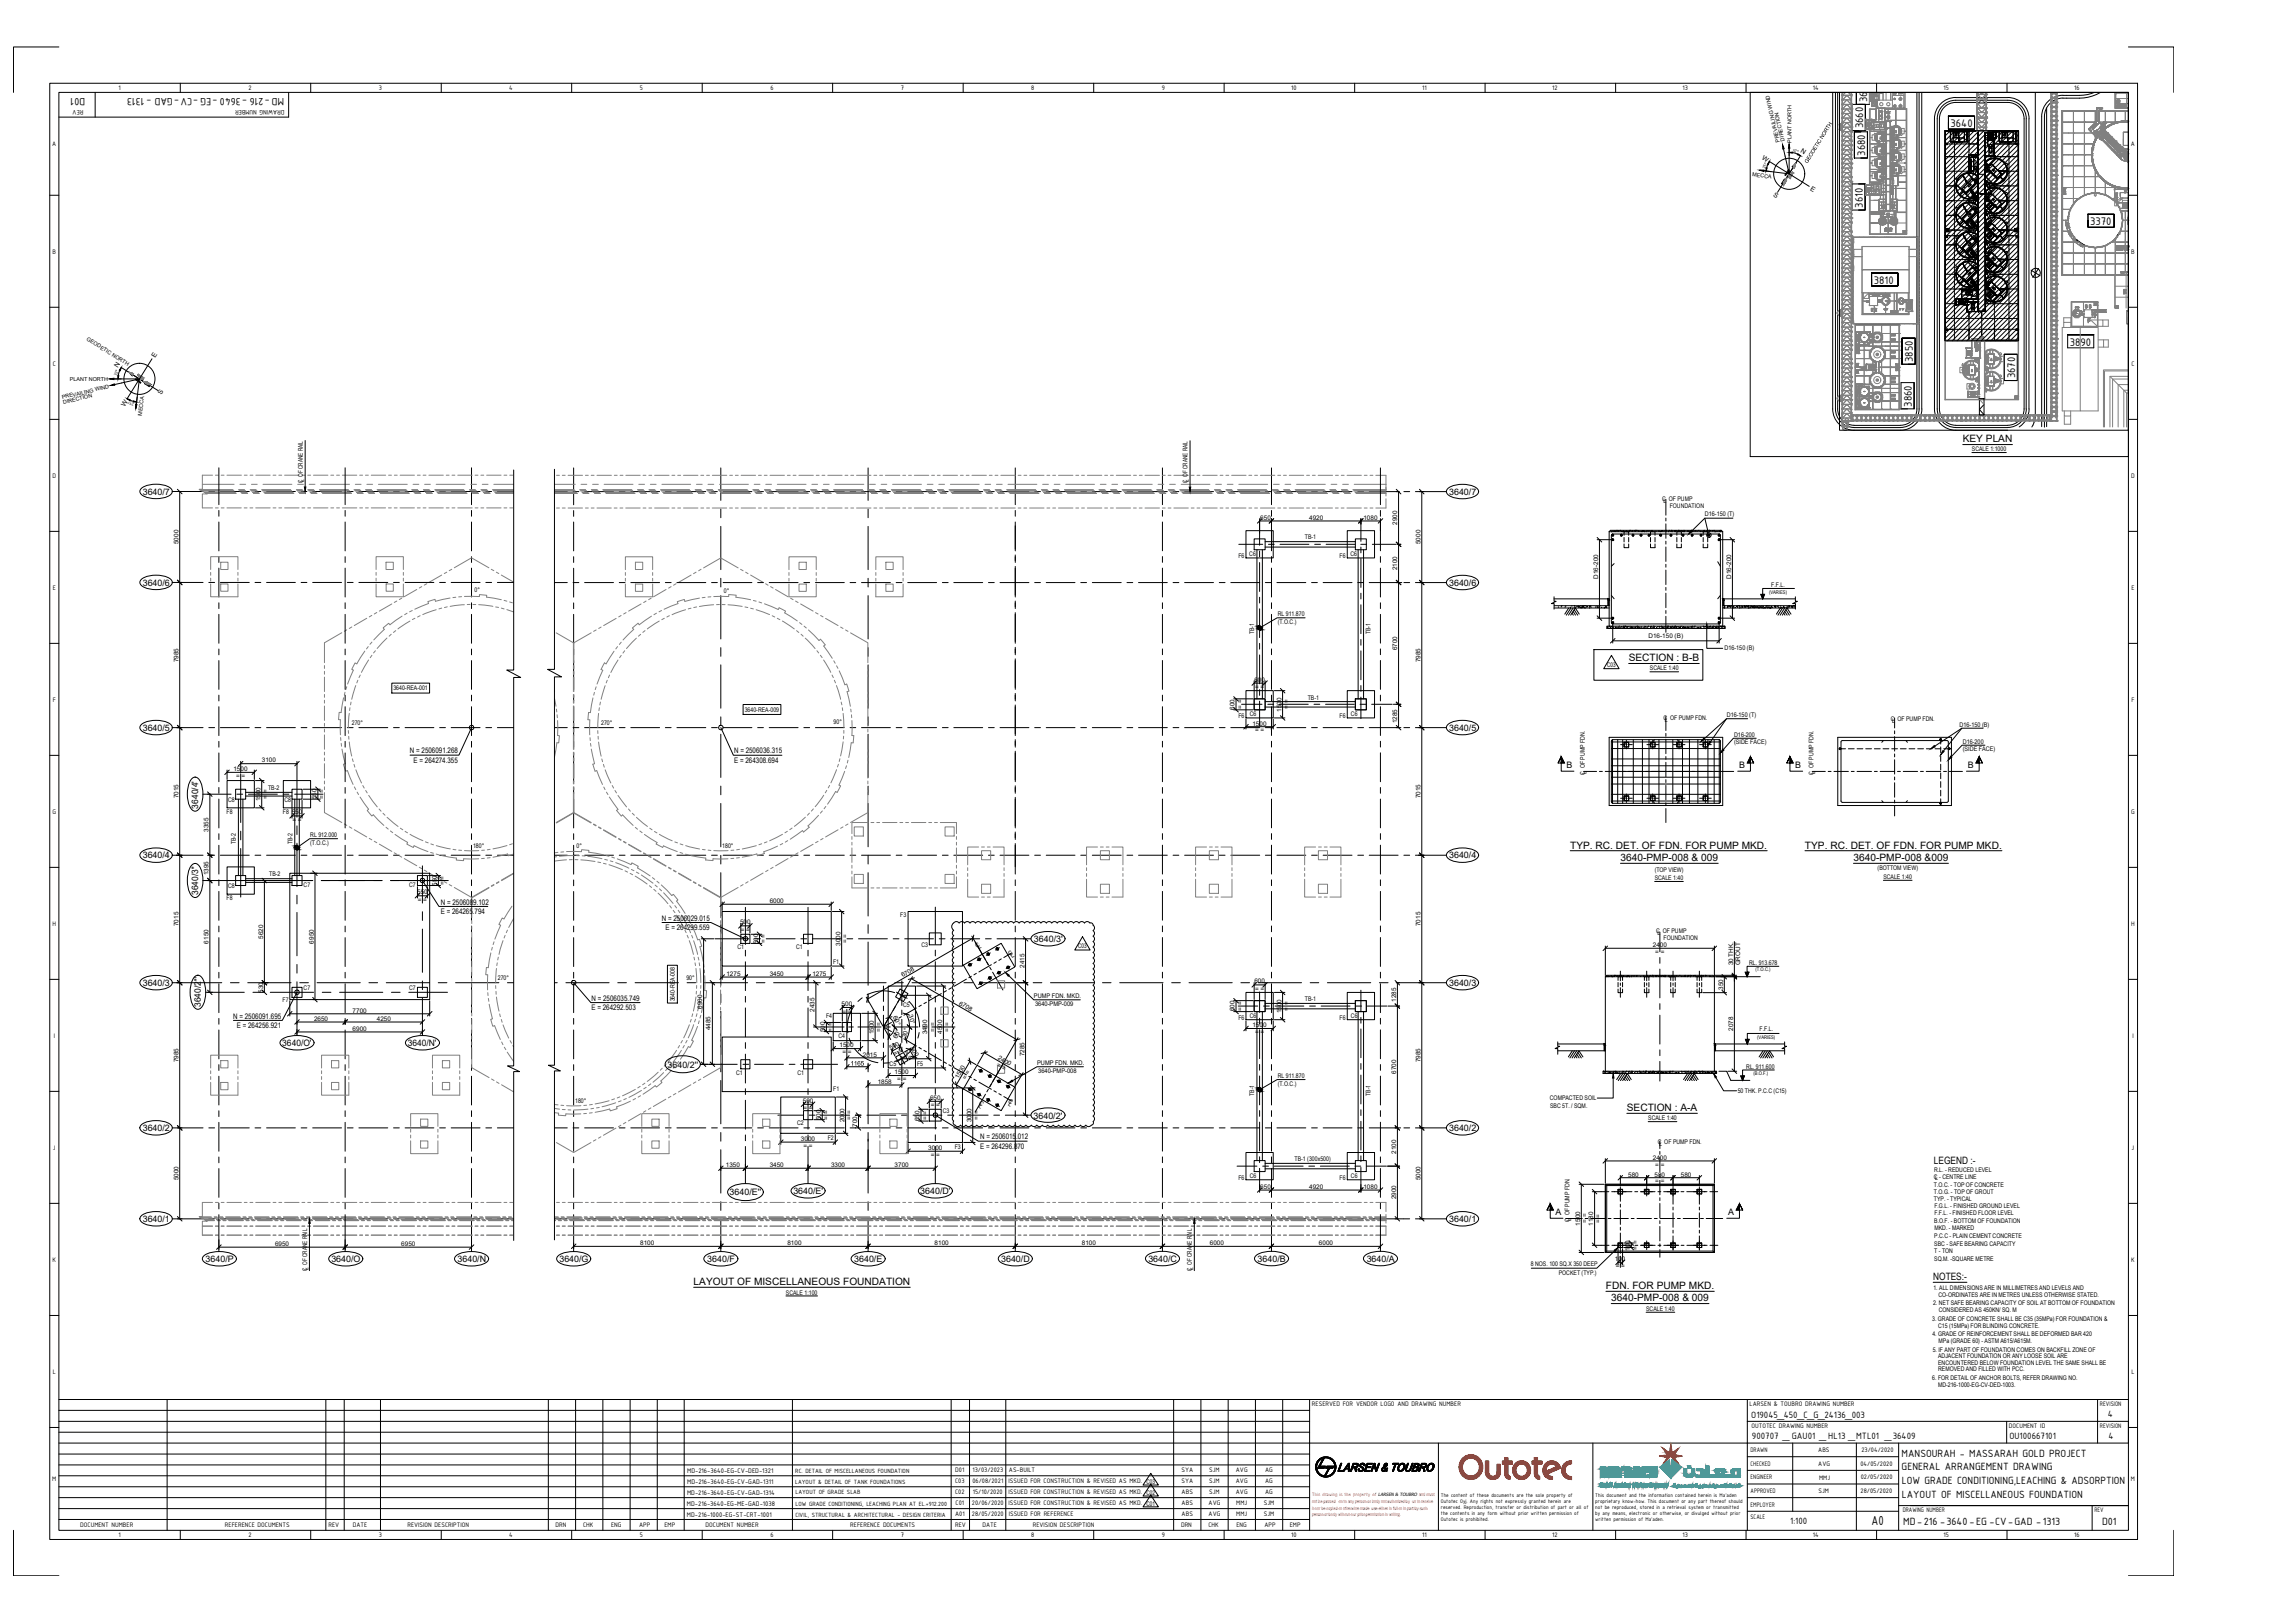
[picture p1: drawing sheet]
<svg xmlns="http://www.w3.org/2000/svg" width="841mm" height="594mm" viewBox="0 0 841 594" stroke-linecap="round" stroke-linejoin="round" font-family="sans-serif">
<defs><g id="words">
<text font-size="5.2" x="685.8" y="558.7">A0</text>
<g font-size="4.3">
<text x="684.3" y="37.4" transform="rotate(-90 684.3 37.4)">3650</text>
<text x="682.8" y="47" transform="rotate(-90 682.8 47)">3660</text>
<text x="714.8" y="46.5">3640</text>
<text x="683.5" y="57" transform="rotate(-90 683.5 57)">3680</text>
<text x="682.7" y="76.1" transform="rotate(-90 682.7 76.1)">3610</text>
<text x="766" y="82.4">3370</text>
<text x="686.7" y="103.9">3810</text>
<text x="758.6" y="126.6">3890</text>
<text x="701" y="132.6" transform="rotate(-90 701 132.6)">3850</text>
<text x="738.5" y="138.5" transform="rotate(-90 738.5 138.5)">3670</text>
<text x="700.6" y="148.9" transform="rotate(-90 700.6 148.9)">3860</text>
</g>
<g font-size="4.1">
<text x="31.2" y="35.8" transform="rotate(-180 31.2 35.8)">D01</text>
<text x="104.1" y="35.8" transform="rotate(-180 104.1 35.8)">MD-216 -3640 -EG -CV-GAD - 1313</text>
<text x="696.9" y="533.5">MANSOURAH - MASSARAH GOLD PROJECT</text>
<text x="696.9" y="538.5">GENERAL ARRANGEMENT DRAWING</text>
<text x="696.9" y="543.5">LOW GRADE CONDITIONING,LEACHING &amp; ADSORPTION</text>
<text x="696.9" y="548.5">LAYOUT OF MISCELLANEOUS FOUNDATION</text>
<text x="697.4" y="558.5">MD-216 -3640-EG -CV-GAD -1313</text>
<text x="770.3" y="558.5">D01</text>
</g>
<g font-size="3.7">
<text x="719.3" y="162">KEY PLAN</text>
<text x="596.8" y="242.2">SECTION : B-B</text>
<text x="575.4" y="310.8">TYP. RC. DET. OF FDN. FOR PUMP MKD.</text>
<text x="661.4" y="310.8">TYP. RC. DET. OF FDN. FOR PUMP MKD.</text>
<text x="593.8" y="315.4">3640-PMP-008 &amp; 009</text>
<text x="679.2" y="315.4">3640-PMP-008 &amp;009</text>
<text x="596.2" y="407">SECTION : A-A</text>
<text x="708.7" y="426.2">LEGEND :-</text>
<text x="254.2" y="470.7">LAYOUT OF MISCELLANEOUS FOUNDATION</text>
<text x="588.5" y="472.2">FDN. FOR PUMP MKD.</text>
<text x="708.4" y="468.9">NOTES:-</text>
<text x="590.5" y="476.7">3640-PMP-008 &amp; 009</text>
</g>
<g font-size="3.6">
<text x="641.8" y="519.2">O19045_450_C_G_24136_003</text>
<text x="772.4" y="518.9">4</text>
<text x="642" y="527.2">900707 _GAU01 _HL13 _MTL01 _36409</text>
<text x="736.4" y="527.2">OU100667101</text>
<text x="772.7" y="527.2">4</text>
<text x="656" y="558.2">1:100</text>
</g>
<g font-size="3.3">
<text x="52.3" y="181.2">3640/7</text>
<text x="531.1" y="181.2">3640/7</text>
<text x="52.3" y="214.5">3640/6</text>
<text x="531.1" y="214.5">3640/6</text>
<text x="52.3" y="267.7">3640/5</text>
<text x="531.1" y="267.7">3640/5</text>
<text x="574.1" y="281.4">B</text>
<text x="637.4" y="281.4">B</text>
<text x="657.9" y="281.4">B</text>
<text x="721.2" y="281.4">B</text>
<text x="72.6" y="296.1" transform="rotate(-90 72.6 296.1)">3640/4'</text>
<text x="52.3" y="314.4">3640/4</text>
<text x="531.1" y="314.4">3640/4</text>
<text x="72.6" y="327.8" transform="rotate(-90 72.6 327.8)">3640/3''</text>
<text x="378.9" y="345.1">3640/3'</text>
<text x="52.3" y="361.1">3640/3</text>
<text x="531.1" y="361.1">3640/3</text>
<text x="73.6" y="368.9" transform="rotate(-90 73.6 368.9)">3640/2'''</text>
<text x="103.4" y="383">3640/O'</text>
<text x="149.4" y="383">3640/N'</text>
<text x="244.6" y="391">3640/2''</text>
<text x="378.7" y="409.7">3640/2'</text>
<text x="52.3" y="414.2">3640/2</text>
<text x="531.1" y="414.2">3640/2</text>
<text x="267.4" y="437.7">3640/E''</text>
<text x="290.7" y="437.3">3640/E'</text>
<text x="337.3" y="437.3">3640/D'</text>
<text x="52.3" y="447.6">3640/1</text>
<text x="531.1" y="447.6">3640/1</text>
<text x="570" y="445.1">A</text>
<text x="633.3" y="445.1">A</text>
<text x="75.3" y="462.3">3640/P</text>
<text x="121.4" y="462.3">3640/O</text>
<text x="167.7" y="462.3">3640/N</text>
<text x="205" y="462.3">3640/G</text>
<text x="259.2" y="462.3">3640/F</text>
<text x="313" y="462.3">3640/E</text>
<text x="366.9" y="462.2">3640/D</text>
<text x="420.8" y="462.2">3640/C</text>
<text x="460.9" y="462.2">3640/B</text>
<text x="500.8" y="462.2">3640/A</text>
</g>
<g font-size="2.8">
<text x="150.2" y="275.9">N = 2506091.268</text>
<text x="269" y="275.7">N = 2506036.315</text>
<text x="151.6" y="279.3">E = 264274.355</text>
<text x="269.1" y="279.4">E = 264308.694</text>
<text x="161.5" y="334.8">E = 264265.794</text>
<text x="161.5" y="331.4">N = 2506089.102</text>
<text x="242.5" y="337.2">N = 2506029.015</text>
<text x="243.9" y="340.6">E = 264299.559</text>
<text x="216.8" y="369.8">E = 264292.503</text>
<text x="216.8" y="366.6">N = 2506035.749</text>
<text x="85.5" y="373.1">N = 2506091.695</text>
<text x="86.8" y="376.4">E = 264256.921</text>
<text x="359.2" y="417.3">N = 2506015.012</text>
<text x="359.2" y="420.7">E = 264296.870</text>
</g>
<g font-size="2.7">
<text x="251.8" y="539.3">MD-216-3640-EG-CV-DED-1321</text>
<text x="251.8" y="543.4">MD-216-3640-EG-CV-GAD-1311</text>
<text x="251.7" y="551.6">MD-216-3640-EG-ME-GAD-1038</text>
<text x="251.8" y="547.4">MD-216-3640-EG-CV-GAD-1314</text>
<text x="251.7" y="555.6">MD-216-1000-EG-ST-CRT-1001</text>
</g>
<g font-size="2.6">
<text x="43.4" y="33">1</text>
<text x="91" y="33">2</text>
<text x="138.9" y="33">3</text>
<text x="186.6" y="33">4</text>
<text x="234.5" y="33">5</text>
<text x="282.3" y="33">6</text>
<text x="330.1" y="33">7</text>
<text x="377.9" y="33">8</text>
<text x="425.8" y="33">9</text>
<text x="473.2" y="33">10</text>
<text x="521.2" y="33">11</text>
<text x="568.8" y="33">12</text>
<text x="616.6" y="33">13</text>
<text x="664.4" y="33">14</text>
<text x="712.2" y="33">15</text>
<text x="760.1" y="33">16</text>
<text x="30.6" y="40.4" transform="rotate(-180 30.6 40.4)">REV</text>
<text x="104.3" y="40.4" transform="rotate(-180 104.3 40.4)">DRAWING NUMBER</text>
<text x="19.2" y="53.5">A</text>
<text x="780.9" y="53.5">A</text>
<text x="19.2" y="92.9">B</text>
<text x="781" y="92.9">B</text>
<text x="19.3" y="133.9">C</text>
<text x="781.1" y="133.9">C</text>
<text x="19.2" y="174.9">D</text>
<text x="781" y="174.9">D</text>
<text x="19.3" y="216">E</text>
<text x="781.1" y="216">E</text>
<text x="19.3" y="257">F</text>
<text x="781.1" y="257">F</text>
<text x="19.2" y="298">G</text>
<text x="781" y="298">G</text>
<text x="19.2" y="339">H</text>
<text x="781" y="339">H</text>
<text x="19.7" y="380">I</text>
<text x="781.4" y="380">I</text>
<text x="19.4" y="421.1">J</text>
<text x="781.2" y="421.1">J</text>
<text x="19.2" y="462.1">K</text>
<text x="781" y="462.1">K</text>
<text x="19.3" y="503.1">L</text>
<text x="781.1" y="503.1">L</text>
<text x="480.8" y="514.9">RESERVED FOR VENDOR LOGO AND DRAWING NUMBER</text>
<text x="641.2" y="514.9">LARSEN &amp; TOUBRO DRAWING NUMBER</text>
<text x="769.5" y="514.9">REVISION</text>
<text x="641.8" y="522.9">OUTOTEC DRAWING NUMBER</text>
<text x="736.2" y="522.9">DOCUMENT ID</text>
<text x="769.5" y="522.9">REVISION</text>
<text x="641.5" y="531.9">DRAWN</text>
<text x="666.3" y="532">ABS</text>
<text x="682.1" y="531.8">23/04/2020</text>
<text x="350.1" y="539.2">D01</text>
<text x="356.3" y="539.2">13/03/2023</text>
<text x="369.7" y="539.2">AS-BUILT</text>
<text x="432.9" y="539.2">SYA</text>
<text x="443.1" y="539.2">SJM</text>
<text x="452.9" y="539.2">AVG</text>
<text x="463.6" y="539.2">AG</text>
<text x="641.5" y="536.9">CHECKED</text>
<text x="666.3" y="536.9">AVG</text>
<text x="681.8" y="536.9">04/05/2020</text>
<text x="19.2" y="542.5">M</text>
<text x="350" y="543.2">C03</text>
<text x="356.3" y="543.2">06/08/2021</text>
<text x="369.6" y="543.2">ISSUED FOR CONSTRUCTION &amp; REVISED AS MKD. C03</text>
<text x="432.9" y="543.2">SYA</text>
<text x="443.1" y="543.2">SJM</text>
<text x="452.9" y="543.2">AVG</text>
<text x="463.6" y="543.2">AG</text>
<text x="641.5" y="541.9">ENGINEER</text>
<text x="666.7" y="542">MMJ</text>
<text x="681.9" y="541.7">02/05/2020</text>
<text x="780.9" y="542.5">M</text>
<text x="350" y="547.2">C02</text>
<text x="350.2" y="551.2">C01</text>
<text x="356.2" y="551.2">20/06/2020</text>
<text x="356.5" y="547.2">15/10/2020</text>
<text x="369.6" y="551.2">ISSUED FOR CONSTRUCTION &amp; REVISED AS MKD. C01</text>
<text x="369.6" y="547.2">ISSUED FOR CONSTRUCTION &amp; REVISED AS MKD. C02</text>
<text x="433" y="551.2">ABS</text>
<text x="433" y="547.2">ABS</text>
<text x="442.9" y="551.2">AVG</text>
<text x="443.1" y="547.2">SJM</text>
<text x="452.9" y="547.2">AVG</text>
<text x="453" y="551.2">MMJ</text>
<text x="463.1" y="551.2">SJM</text>
<text x="463.6" y="547.2">AG</text>
<text x="641.5" y="546.9">APPROVED</text>
<text x="641.5" y="551.9">EMPLOYER</text>
<text x="666.4" y="547">SJM</text>
<text x="681.8" y="546.9">28/05/2020</text>
<text x="350" y="555.2">A01</text>
<text x="356.2" y="555.2">28/05/2020</text>
<text x="369.6" y="555.2">ISSUED FOR REFERENCE</text>
<text x="433" y="555.2">ABS</text>
<text x="442.9" y="555.2">AVG</text>
<text x="453" y="555.2">MMJ</text>
<text x="463.1" y="555.2">SJM</text>
<text x="641.5" y="556.4">SCALE</text>
<text x="697.3" y="553.9">DRAWING NUMBER</text>
<text x="767.5" y="553.9">REV</text>
<text x="29.4" y="559.4">DOCUMENT NUMBER</text>
<text x="43.4" y="563">1</text>
<text x="82.4" y="559.4">REFERENCE DOCUMENTS</text>
<text x="91" y="563">2</text>
<text x="120.4" y="559.4">REV</text>
<text x="129.3" y="559.4">DATE</text>
<text x="138.9" y="563">3</text>
<text x="149.3" y="559.4">REVISION DESCRIPTION</text>
<text x="186.6" y="563">4</text>
<text x="203.6" y="559.4">DRN</text>
<text x="213.7" y="559.4">CHK</text>
<text x="223.9" y="559.4">ENG</text>
<text x="234.2" y="559.4">APP</text>
<text x="234.5" y="563">5</text>
<text x="243.5" y="559.4">EMP</text>
<text x="258.6" y="559.4">DOCUMENT NUMBER</text>
<text x="282.3" y="563">6</text>
<text x="311.6" y="559.4">REFERENCE DOCUMENTS</text>
<text x="330.1" y="563">7</text>
<text x="350" y="559.4">REV</text>
<text x="360.1" y="559.4">DATE</text>
<text x="377.9" y="563">8</text>
<text x="378.4" y="559.4">REVISION DESCRIPTION</text>
<text x="425.8" y="563">9</text>
<text x="432.8" y="559.4">DRN</text>
<text x="442.8" y="559.4">CHK</text>
<text x="453.1" y="559.4">ENG</text>
<text x="463.4" y="559.4">APP</text>
<text x="472.6" y="559.4">EMP</text>
<text x="473.2" y="563">10</text>
<text x="521.2" y="563">11</text>
<text x="568.8" y="563">12</text>
<text x="616.6" y="563">13</text>
<text x="664.4" y="563">14</text>
<text x="712.2" y="563">15</text>
<text x="760.1" y="563">16</text>
</g>
<g font-size="2.5">
<text x="645.5" y="58.4" transform="rotate(32 645.5 58.4)">W</text>
<text x="659.7" y="55.7" transform="rotate(31 659.7 55.7)">N</text>
<text x="649.7" y="71.8" transform="rotate(32 649.7 71.8)">S</text>
<text x="663.2" y="69.4" transform="rotate(31 663.2 69.4)">E</text>
<text x="56.8" y="131.2" transform="rotate(-58 56.8 131.2)">E</text>
<text x="43.1" y="134.7" transform="rotate(-57 43.1 134.7)">N</text>
<text x="45.8" y="148.9" transform="rotate(-58 45.8 148.9)">W</text>
<text x="59.2" y="144.8" transform="rotate(-59 59.2 144.8)">S</text>
</g>
<g font-size="2.4">
<text x="291.5" y="539.4">RC. DETAIL OF MISCELLANEOUS FOUNDATION</text>
<text x="291.4" y="543.4">LAYOUT &amp; DETAIL OF TANK FOUNDATIONS</text>
<text x="291.5" y="547.3">LAYOUT OF GRADE SLAB</text>
<text x="291.5" y="551.5">LOW GRADE CONDITIONING, LEACHING PLAN AT EL.+912.200</text>
<text x="291.5" y="555.5">CIVIL, STRUCTURAL &amp; ARCHITECTURAL - DESIGN CRITERIA</text>
</g>
<g font-size="2.3">
<text x="722.6" y="165.2">SCALE 1:1000</text>
<text x="110.9" y="176.8" transform="rotate(-90 110.9 176.8)">C OF CRANE RAIL</text>
<text x="111.4" y="176.4" transform="rotate(-90 111.4 176.4)">L</text>
<text x="435.2" y="176.8" transform="rotate(-90 435.2 176.8)">C OF CRANE RAIL</text>
<text x="435.7" y="176.4" transform="rotate(-90 435.7 176.4)">L</text>
<text x="609.1" y="183.6">C OF PUMP</text>
<text x="609.6" y="184.2">L</text>
<text x="611.9" y="185.9">FOUNDATION</text>
<text x="461.8" y="190.3">650</text>
<text x="479.7" y="190.3">4920</text>
<text x="499.6" y="190.3">1080</text>
<text x="624.8" y="189.1">D16-150 (T)</text>
<text x="478.2" y="197.5">TB-1</text>
<text x="512" y="192.3" transform="rotate(-90 512 192.3)">2900</text>
<text x="65.4" y="199.3" transform="rotate(-90 65.4 199.3)">5000</text>
<text x="457.8" y="203.7">C6</text>
<text x="494.9" y="203.7">C6</text>
<text x="520.6" y="199.3" transform="rotate(-90 520.6 199.3)">5000</text>
<text x="453.8" y="204.4">F6</text>
<text x="490.9" y="204.4">F6</text>
<text x="512" y="208.9" transform="rotate(-90 512 208.9)">2100</text>
<text x="585.7" y="212" transform="rotate(-90 585.7 212)">D16-200</text>
<text x="634.4" y="212" transform="rotate(-90 634.4 212)">D16-200</text>
<text x="649.1" y="215">F.F.L.</text>
<text x="173.9" y="217">0°</text>
<text x="265.2" y="217">0°</text>
<text x="468.2" y="225.7">RL 911.870</text>
<text x="459.6" y="232.3" transform="rotate(-90 459.6 232.3)">TB-1</text>
<text x="468.2" y="228.7">(T.O.C.)</text>
<text x="502.3" y="232.3" transform="rotate(-90 502.3 232.3)">TB-1</text>
<text x="604.1" y="233.8">D16-150 (B)</text>
<text x="512" y="238.2" transform="rotate(-90 512 238.2)">6700</text>
<text x="631.9" y="238.2">D16-150 (B)</text>
<text x="65.4" y="242.5" transform="rotate(-90 65.4 242.5)">7985</text>
<text x="520.6" y="242.5" transform="rotate(-90 520.6 242.5)">7985</text>
<text x="588.9" y="244.3">C03</text>
<text x="604.6" y="245.5">SCALE 1:40</text>
<text x="459.7" y="249.7">600</text>
<text x="144.2" y="252.9">3640-REA-001</text>
<text x="459.9" y="252.4">= =</text>
<text x="479.2" y="256.2">TB-1</text>
<text x="272.9" y="260.7">3640-REA-009</text>
<text x="452.4" y="259.9" transform="rotate(-90 452.4 259.9)">600</text>
<text x="453.8" y="262.9">F6</text>
<text x="455.2" y="259.6" transform="rotate(-90 455.2 259.6)">= =</text>
<text x="458" y="262.3">C6</text>
<text x="469.6" y="260.6" transform="rotate(-90 469.6 260.6)">1500</text>
<text x="472.1" y="259.6" transform="rotate(-90 472.1 259.6)">= =</text>
<text x="490.9" y="262.9">F6</text>
<text x="495.1" y="262.3">C6</text>
<text x="609.6" y="263.7">C OF PUMP FDN.</text>
<text x="632.8" y="262.7">D16-150 (T)</text>
<text x="128.9" y="265.4">270°</text>
<text x="220.3" y="265.4">270°</text>
<text x="305.5" y="265.2">90°</text>
<text x="459" y="265.7">1500</text>
<text x="459.9" y="268.2">= =</text>
<text x="512" y="264.9" transform="rotate(-90 512 264.9)">1285</text>
<text x="610.1" y="264.3">L</text>
<text x="635.5" y="269.8">D16-200</text>
<text x="692.9" y="264.2">C OF PUMP FDN.</text>
<text x="693.4" y="264.8">L</text>
<text x="718.1" y="266.2">D16-150 (B)</text>
<text x="635.5" y="272.5">(SIDE FACE)</text>
<text x="719.3" y="272.4">D16-200</text>
<text x="719.3" y="275.1">(SIDE FACE)</text>
<text x="96" y="279.2">3100</text>
<text x="85.5" y="282.4">1500</text>
<text x="86.5" y="285">= =</text>
<text x="580.8" y="283.9" transform="rotate(-90 580.8 283.9)">C OF PUMP FDN.</text>
<text x="581.4" y="283.4" transform="rotate(-90 581.4 283.4)">L</text>
<text x="664.6" y="283.9" transform="rotate(-90 664.6 283.9)">C OF PUMP FDN.</text>
<text x="665.2" y="283.4" transform="rotate(-90 665.2 283.4)">L</text>
<text x="65.4" y="292.5" transform="rotate(-90 65.4 292.5)">7015</text>
<text x="83.6" y="293.8">C8</text>
<text x="95.5" y="293.6" transform="rotate(-90 95.5 293.6)">1500</text>
<text x="98" y="292.6" transform="rotate(-90 98 292.6)">= =</text>
<text x="98.2" y="289.4">TB-2</text>
<text x="104.3" y="293.8">C8</text>
<text x="115.9" y="292.8" transform="rotate(-90 115.9 292.8)">550</text>
<text x="118.7" y="292.6" transform="rotate(-90 118.7 292.6)">= =</text>
<text x="520.6" y="292.5" transform="rotate(-90 520.6 292.5)">7015</text>
<text x="83" y="298.2">F8</text>
<text x="103.7" y="298.2">F8</text>
<text x="106.9" y="298.3">550</text>
<text x="76.4" y="304.6" transform="rotate(-90 76.4 304.6)">3355</text>
<text x="107.2" y="301">= =</text>
<text x="86.5" y="309.3" transform="rotate(-90 86.5 309.3)">TB-2</text>
<text x="107.1" y="309.3" transform="rotate(-90 107.1 309.3)">TB-2</text>
<text x="113.7" y="309.6">(T.O.C.)</text>
<text x="113.7" y="306.5">RL 912.000</text>
<text x="173.3" y="310.5">180°</text>
<text x="211.3" y="310.6">0°</text>
<text x="264.7" y="310.5">180°</text>
<text x="76.4" y="320.5" transform="rotate(-90 76.4 320.5)">1395</text>
<text x="98.7" y="321">TB-2</text>
<text x="606.4" y="319.2">(TOP VIEW)</text>
<text x="606.4" y="322.3">SCALE 1:40</text>
<text x="688.1" y="318.8">(BOTTOM VIEW)</text>
<text x="690.2" y="322">SCALE 1:40</text>
<text x="83" y="329.6">F8</text>
<text x="83.6" y="325.4">C8</text>
<text x="111.3" y="325">C7</text>
<text x="149.9" y="325">C7</text>
<text x="152.9" y="327.5">550</text>
<text x="160" y="324.5" transform="rotate(-90 160 324.5)">550</text>
<text x="162.8" y="324.2" transform="rotate(-90 162.8 324.2)">= =</text>
<text x="153.1" y="330.3">= =</text>
<text x="282.1" y="330.8">6000</text>
<text x="329.9" y="335.7">F3</text>
<text x="65.4" y="339.2" transform="rotate(-90 65.4 339.2)">7015</text>
<text x="271.2" y="338.6">500</text>
<text x="271.5" y="341.3">= =</text>
<text x="520.6" y="339.2" transform="rotate(-90 520.6 339.2)">7015</text>
<text x="606.9" y="341.9">C OF PUMP</text>
<text x="76.4" y="345.6" transform="rotate(-90 76.4 345.6)">6150</text>
<text x="96.5" y="343.8" transform="rotate(-90 96.5 343.8)">5620</text>
<text x="115" y="345.6" transform="rotate(-90 115 345.6)">6950</text>
<text x="270.3" y="347.7">C1</text>
<text x="277.8" y="345.8" transform="rotate(-90 277.8 345.8)">500</text>
<text x="280.6" y="345.5" transform="rotate(-90 280.6 345.5)">= =</text>
<text x="291.8" y="347.7">C1</text>
<text x="308" y="346.4" transform="rotate(-90 308 346.4)">3000</text>
<text x="310.5" y="345.5" transform="rotate(-90 310.5 345.5)">= =</text>
<text x="337.6" y="347">C3</text>
<text x="358" y="347.1" transform="rotate(-31 358 347.1)">C</text>
<text x="358.8" y="347.6" transform="rotate(-31 358.8 347.6)">L</text>
<text x="395.1" y="347.3">C03</text>
<text x="605.7" y="346.9">2400</text>
<text x="607.4" y="342.5">L</text>
<text x="609.6" y="344.3">FOUNDATION</text>
<text x="305.3" y="353.2">F1</text>
<text x="370.1" y="350.2" transform="rotate(-30 370.1 350.2)">C</text>
<text x="371" y="350.7" transform="rotate(-32 371 350.7)">L</text>
<text x="606.6" y="349.4">= =</text>
<text x="635.1" y="353.6" transform="rotate(-90 635.1 353.6)">30 THK.</text>
<text x="637.7" y="353.6" transform="rotate(-90 637.7 353.6)">GROUT</text>
<text x="641" y="353.4">RL. 913.678</text>
<text x="182.4" y="358.8">270°</text>
<text x="251.5" y="359.1">90°</text>
<text x="266.2" y="357.4">1275</text>
<text x="282.1" y="357.4">3450</text>
<text x="297.7" y="357.4">1275</text>
<text x="330.8" y="357.9" transform="rotate(-30 330.8 357.9)">6708</text>
<text x="375.4" y="354.5" transform="rotate(-90 375.4 354.5)">2415</text>
<text x="96.5" y="363.6" transform="rotate(-90 96.5 363.6)">530</text>
<text x="111.3" y="362.7">C7</text>
<text x="149.9" y="362.7">C7</text>
<text x="378.9" y="365.6">PUMP FDN. MKD.</text>
<text x="459.7" y="360.2">600</text>
<text x="459.9" y="362.9">= =</text>
<text x="631.4" y="362.6" transform="rotate(-90 631.4 362.6)">350</text>
<text x="103.5" y="367.1">F7</text>
<text x="129.2" y="370.9">7700</text>
<text x="247.3" y="366.8" transform="rotate(-90 247.3 366.8)">3640-REA-008</text>
<text x="257.4" y="369.4" transform="rotate(-90 257.4 369.4)">6900</text>
<text x="298.5" y="370.6" transform="rotate(-90 298.5 370.6)">2435</text>
<text x="308.4" y="368.4">500</text>
<text x="308.7" y="371.2">= =</text>
<text x="331" y="369">C5</text>
<text x="333" y="371.9" transform="rotate(75 333 371.9)">30°</text>
<text x="351.3" y="367.9" transform="rotate(30 351.3 367.9)">6708</text>
<text x="379.3" y="368.4">3640-PMP-009</text>
<text x="452.4" y="370.4" transform="rotate(-90 452.4 370.4)">600</text>
<text x="455.2" y="370.2" transform="rotate(-90 455.2 370.2)">= =</text>
<text x="469.6" y="371.2" transform="rotate(-90 469.6 371.2)">1500</text>
<text x="472.1" y="370.2" transform="rotate(-90 472.1 370.2)">= =</text>
<text x="478.2" y="366.6">TB-1</text>
<text x="511.6" y="366.9" transform="rotate(-90 511.6 366.9)">1285</text>
<text x="115.1" y="373.9">2650</text>
<text x="129.2" y="377.5">6900</text>
<text x="138.1" y="373.9">4250</text>
<text x="260.3" y="377.4" transform="rotate(-90 260.3 377.4)">4485</text>
<text x="302.7" y="372.8">F4</text>
<text x="305.1" y="377.8" transform="rotate(-90 305.1 377.8)">= =</text>
<text x="322.8" y="377.8" transform="rotate(-90 322.8 377.8)">= =</text>
<text x="327.2" y="372.5" transform="rotate(64 327.2 372.5)">60°</text>
<text x="342.6" y="377.8" transform="rotate(-90 342.6 377.8)">= =</text>
<text x="347.8" y="377.8" transform="rotate(-90 347.8 377.8)">= =</text>
<text x="453.8" y="373.5">F6</text>
<text x="458" y="372.8">C6</text>
<text x="459" y="376.3">1500</text>
<text x="490.9" y="373.5">F6</text>
<text x="495.1" y="372.8">C6</text>
<text x="635.2" y="377.6" transform="rotate(-90 635.2 377.6)">2078</text>
<text x="644.8" y="377.8">F.F.L.</text>
<text x="302.3" y="378.1" transform="rotate(-90 302.3 378.1)">500</text>
<text x="307.2" y="380.2">C4</text>
<text x="307.7" y="383.6">1500</text>
<text x="320.2" y="378.8" transform="rotate(-90 320.2 378.8)">1500</text>
<text x="328.7" y="380.5" transform="rotate(-64 328.7 380.5)">60°</text>
<text x="332.1" y="380.2" transform="rotate(-75 332.1 380.2)">30°</text>
<text x="333.5" y="383.8" transform="rotate(60 333.5 383.8)">500</text>
<text x="339.8" y="378.7" transform="rotate(-90 339.8 378.7)">3490</text>
<text x="345.3" y="378.7" transform="rotate(-90 345.3 378.7)">4500</text>
<text x="459.9" y="378.8">= =</text>
<text x="65.4" y="389.1" transform="rotate(-90 65.4 389.1)">7985</text>
<text x="308.7" y="386.2">= =</text>
<text x="316.2" y="387">2015</text>
<text x="326.4" y="384.7" transform="rotate(-30 326.4 384.7)">500</text>
<text x="328" y="386.9" transform="rotate(-30 328 386.9)">= =</text>
<text x="331.3" y="385.4" transform="rotate(60 331.3 385.4)">= =</text>
<text x="365.6" y="387.9" transform="rotate(30 365.6 387.9)">2400</text>
<text x="375.4" y="386.8" transform="rotate(-90 375.4 386.8)">7285</text>
<text x="520.6" y="389.1" transform="rotate(-90 520.6 389.1)">7985</text>
<text x="269.8" y="393.7">C1</text>
<text x="292.2" y="393.7">C1</text>
<text x="311.6" y="390.3">16</text>
<text x="326" y="390.5">C5</text>
<text x="327.8" y="393.5">1500</text>
<text x="336.1" y="390.5">F5</text>
<text x="351.3" y="395.1" transform="rotate(-60 351.3 395.1)">1500</text>
<text x="353.9" y="395.5" transform="rotate(-60 353.9 395.5)">= =</text>
<text x="365.1" y="390.5" transform="rotate(30 365.1 390.5)">= =</text>
<text x="380.1" y="390.1">PUMP FDN. MKD.</text>
<text x="380.5" y="393">3640-PMP-008</text>
<text x="468.2" y="394.8">RL 911.870</text>
<text x="511.6" y="393.4" transform="rotate(-90 511.6 393.4)">6700</text>
<text x="639.9" y="391.4">RL. 911.600</text>
<text x="305.3" y="399.8">F1</text>
<text x="321.6" y="397">1858</text>
<text x="328.8" y="396">= =</text>
<text x="459.6" y="401.4" transform="rotate(-90 459.6 401.4)">TB-1</text>
<text x="468.2" y="397.8">(T.O.C.)</text>
<text x="502.3" y="401.4" transform="rotate(-90 502.3 401.4)">TB-1</text>
<text x="636.8" y="400.4">50 THK. P.C.C (C15)</text>
<text x="210.8" y="403.9">180°</text>
<text x="294.2" y="403.9">500</text>
<text x="294.5" y="406.7">= =</text>
<text x="340.8" y="402.8">650</text>
<text x="341.1" y="405.6">= =</text>
<text x="345.5" y="407.5">C3</text>
<text x="358.5" y="405.4" transform="rotate(36 358.5 405.4)">L</text>
<text x="358.5" y="404.4" transform="rotate(36 358.5 404.4)">C</text>
<text x="369.3" y="404.6" transform="rotate(35 369.3 404.6)">L</text>
<text x="369.3" y="403.6" transform="rotate(36 369.3 403.6)">C</text>
<text x="568" y="403.1">COMPACTED SOIL</text>
<text x="568.1" y="405.8">SBC 5T. / SQM.</text>
<text x="292.1" y="412.2">C2</text>
<text x="300.8" y="410.4" transform="rotate(-90 300.8 410.4)">500</text>
<text x="303.5" y="410.1" transform="rotate(-90 303.5 410.1)">= =</text>
<text x="309.4" y="411" transform="rotate(-90 309.4 411)">2000</text>
<text x="311.9" y="410.1" transform="rotate(-90 311.9 410.1)">= =</text>
<text x="314.1" y="412.7" transform="rotate(-90 314.1 412.7)">700</text>
<text x="337" y="410.6" transform="rotate(-90 337 410.6)">650</text>
<text x="339.7" y="410.4" transform="rotate(-90 339.7 410.4)">= =</text>
<text x="356.1" y="411" transform="rotate(-90 356.1 411)">3000</text>
<text x="358.5" y="410.1" transform="rotate(-90 358.5 410.1)">= =</text>
<text x="604" y="410.4">SCALE 1:40</text>
<text x="293.5" y="417.9">3000</text>
<text x="303.3" y="417.4">F2</text>
<text x="607.5" y="419.2">C OF PUMP FDN.</text>
<text x="608" y="419.7">L</text>
<text x="294.5" y="420.4">= =</text>
<text x="340.2" y="421.2">3000</text>
<text x="341.1" y="423.7">= =</text>
<text x="349.9" y="420.9">F3</text>
<text x="474.4" y="425.3">TB-1 (300x500)</text>
<text x="511.6" y="422.7" transform="rotate(-90 511.6 422.7)">2100</text>
<text x="605.7" y="424.7">2400</text>
<text x="266" y="427.5">1350</text>
<text x="282.1" y="427.5">3450</text>
<text x="304.5" y="427.5">3300</text>
<text x="327.9" y="427.5">3700</text>
<text x="458" y="431.4">C6</text>
<text x="495.1" y="431.4">C6</text>
<text x="596.7" y="430.9">580</text>
<text x="606.3" y="430.9">580</text>
<text x="606.6" y="427.3">= =</text>
<text x="616" y="430.9">580</text>
<text x="708.7" y="431.8">C - CENTRE LINE</text>
<text x="708.8" y="429.3">R.L. - REDUCED LEVEL</text>
<text x="65.4" y="432.3" transform="rotate(-90 65.4 432.3)">5000</text>
<text x="453.8" y="432.1">F6</text>
<text x="461.8" y="435.4">650</text>
<text x="479.7" y="435.4">4920</text>
<text x="490.9" y="432.1">F6</text>
<text x="499.6" y="435.4">1080</text>
<text x="520.6" y="432.3" transform="rotate(-90 520.6 432.3)">5000</text>
<text x="606.6" y="433.4">= =</text>
<text x="708.7" y="434.8">T.O.C. - TOP OF CONCRETE</text>
<text x="708.7" y="437.4">T.O.G. - TOP OF GROUT</text>
<text x="709.2" y="432.4">L</text>
<text x="511.6" y="439.3" transform="rotate(-90 511.6 439.3)">2900</text>
<text x="708.7" y="439.9">TYP. - TYPICAL</text>
<text x="708.9" y="442.5">F.G.L. - FINISHED GROUND LEVEL</text>
<text x="575.2" y="447.6" transform="rotate(-90 575.2 447.6)">C OF PUMP FDN.</text>
<text x="575.8" y="447.1" transform="rotate(-90 575.8 447.1)">L</text>
<text x="579.1" y="448.9" transform="rotate(-90 579.1 448.9)">1500</text>
<text x="581.6" y="447.9" transform="rotate(-90 581.6 447.9)">= =</text>
<text x="583.9" y="448.9" transform="rotate(-90 583.9 448.9)">1180</text>
<text x="586.4" y="447.9" transform="rotate(-90 586.4 447.9)">= =</text>
<text x="708.8" y="447.8">B.O.F. - BOTTOM OF FOUNDATION</text>
<text x="708.9" y="445">F.F.L. - FINISHED FLOOR LEVEL</text>
<text x="708.8" y="453.4">P.C.C - PLAIN CEMENT CONCRETE</text>
<text x="708.9" y="450.5">MKD. - MARKED</text>
<text x="100.8" y="456.3">6950</text>
<text x="147.1" y="456.3">6950</text>
<text x="234.6" y="456">8100</text>
<text x="288.6" y="456">8100</text>
<text x="342.5" y="456">8100</text>
<text x="396.4" y="456">8100</text>
<text x="443.4" y="456">6000</text>
<text x="483.3" y="456">6000</text>
<text x="591.8" y="461.8">100</text>
<text x="597.3" y="458.1" transform="rotate(-90 597.3 458.1)">100</text>
<text x="600" y="457.8" transform="rotate(-90 600 457.8)">= =</text>
<text x="708.8" y="456.4">SBC - SAFE BEARING CAPACITY</text>
<text x="708.8" y="458.9">T - TON</text>
<text x="708.8" y="462">SQ.M. -SQUARE METRE</text>
<text x="112.5" y="465.4" transform="rotate(-90 112.5 465.4)">C OF CRANE RAIL</text>
<text x="113" y="465" transform="rotate(-90 113 465)">L</text>
<text x="436.8" y="465.4" transform="rotate(-90 436.8 465.4)">C OF CRANE RAIL</text>
<text x="437.3" y="465" transform="rotate(-90 437.3 465)">L</text>
<text x="561" y="463.8">8 NOS. 100 SQ.X 350 DEEP</text>
<text x="571.2" y="466.8">POCKET (TYP.)</text>
<text x="592.1" y="464.5">= =</text>
<text x="708.5" y="472.5">1. ALL DIMENSIONS ARE IN MILLIMETRES AND LEVELS AND</text>
<text x="288" y="474.2">SCALE 1:100</text>
<text x="708.4" y="478.1">2. NET SAFE BEARING CAPACITY OF SOIL AT BOTTOM OF FOUNDATION</text>
<text x="710.4" y="475">CO-ORDINATES ARE IN METRES UNLESS OTHERWISE STATED.</text>
<text x="603.2" y="480.2">SCALE 1:40</text>
<text x="708.1" y="483.7">3. GRADE OF CONCRETE SHALL BE C35 (35MPa) FOR FOUNDATION &amp;</text>
<text x="710.5" y="480.5">CONSIDERED AS 450KN/ SQ. M</text>
<text x="708.1" y="489.4">4. GRADE OF REINFORCEMENT SHALL BE DEFORMED BAR 420</text>
<text x="710.3" y="486.3">C15 (15MPa) FOR BLINDING CONCRETE.</text>
<text x="710.4" y="491.8">MPa (GRADE 60) - ASTM A615/A615M.</text>
<text x="708.3" y="495">5. IF ANY PART OF FOUNDATION COMES ON BACKFILL ZONE OF</text>
<text x="710.3" y="497.4">ADJACENT FOUNDATION OR ANY LOOSE SOIL ARE</text>
<text x="710.3" y="502.3">REMOVED AND FILLED WITH PCC.</text>
<text x="710.3" y="499.8">ENCOUNTERED BELOW FOUNDATION LEVEL THE SAME SHALL BE</text>
<text x="708.1" y="505.5">6. FOR DETAIL OF ANCHOR BOLTS, REFER DRAWING NO.</text>
<text x="710.2" y="508">MD-216-1000-EG-CV-DED-1003.</text>
</g>
<g font-size="2.1">
<text x="528" y="548.2">The content of these documents are the sole property of</text>
<text x="528" y="550.4">Outotec Oyj. Any rights not expressly granted herein are</text>
<text x="584.6" y="548.2">This document and the information contained herein is Ma'aden</text>
<text x="584.6" y="550.4">proprietary know-how. This document or any part thereof should</text>
<text x="528" y="552.6">reserved. Reproduction, transfer or distribution of part or all of</text>
<text x="528" y="554.9">the contents in any form without prior written permission of</text>
<text x="528" y="557.1">Outotec is prohibited.</text>
<text x="584.6" y="552.6">not be reproduced, stored in a retrieval system or transmitted</text>
<text x="584.6" y="554.9">by any means, electronic or otherwise, or divulged without prior</text>
<text x="584.6" y="557.1">written permission of Ma'aden.</text>
</g>
<g font-size="2">
<text x="652.3" y="52" transform="rotate(-103 652.3 52)">PREVAILING WIND</text>
<text x="654" y="51.5" transform="rotate(-103 654 51.5)">DIRECTION</text>
<text x="656.5" y="52.4" transform="rotate(-90 656.5 52.4)">PLANT NORTH</text>
<text x="663" y="58.9" transform="rotate(-58 663 58.9)">NIR</text>
<text x="663.2" y="58.6" transform="rotate(-58 663.2 58.6)">O</text>
<text x="642.1" y="64.5" transform="rotate(7 642.1 64.5)">MECCA</text>
<text x="31.6" y="124.6" transform="rotate(32 31.6 124.6)">GEODETIC NORTH</text>
<text x="25.6" y="139.4">PLANT NORTH</text>
<text x="22.9" y="146.1" transform="rotate(-13 22.9 146.1)">PREVAILING WIND</text>
<text x="23.3" y="147.9" transform="rotate(-13 23.3 147.9)">DIRECTION</text>
<text x="52" y="152.3" transform="rotate(-83 52 152.3)">MECCA</text>
</g>
<g font-size="1.9">
<text x="648.3" y="217.4">(VARIES)</text>
<text x="643.3" y="355.8">(T.O.C.)</text>
<text x="644" y="380.5">(VARIES)</text>
<text x="642.6" y="393.8">(B.O.F.)</text>
</g>
<text font-size="1.9" fill="#f00" x="480.9" y="548.1">This drawing is the property of</text>
<g font-size="1.8">
<text x="656.7" y="55.6" transform="rotate(17 656.7 55.6)">32°</text>
<text x="647" y="61.9" transform="rotate(-70 647 61.9)">25°</text>
<text x="43" y="137.7" transform="rotate(-74 43 137.7)">32°</text>
<text x="49.3" y="147.5" transform="rotate(-160 49.3 147.5)">25°</text>
</g>
<g font-size="1.7" fill="#f00">
<text x="480.8" y="550.5">not be passed on to any person or body not authorized by us to receive</text>
<text x="480.8" y="552.9">it nor be copied or otherwise made use either in full or in part by such</text>
<text x="480.8" y="555.3">person or body without our prior permission in writing.</text>
</g>
<text font-size="1.6" x="505" y="548.1">LARSEN &amp; TOUBRO and must</text>
</g></defs>
<!-- layer: ST-CEN -->
<g fill="none" stroke="#000" stroke-width=".37">
<path d="M264.1 171.4v11.9M318.1 171.4v11.9M264.1 186.5v3.1M264.1 192.8v15.8M318.1 186.5v3.1M318.1 192.8v15.8M264.1 211.8v3.2M264.1 218.2v15.8M318.1 211.8v3.2M318.1 218.2v15.8M264.1 237.2v3.2M318.1 237.2v3.2"/>
<path d="M264.1 243.5v15.9M318.1 243.5v15.9M108.8 279.6v19.7M264.1 262.6v3.1M264.1 268.9v15.8M318.1 262.6v3.1M318.1 268.9v15.8M74.3 290.9h10.4M86.8 290.9h2.1M88.2 283.4v17.9M91 290.9h10.6M103.7 290.9h2.2"/>
<path d="M108 290.9h10.3M264.1 287.9v3.2M264.1 294.3v15.8M318.1 287.9v3.2M318.1 294.3v15.8M88.2 304.4v3.2M88.2 310.8v17.8M108.8 302.5v3.2M108.8 308.8v15.9M154.8 317.1v13.7M264.1 313.3v3.2M264.1 319.6v15.9"/>
<path d="M318.1 313.3v3.2M318.1 319.6v15.9M74.3 322.5h40.3M108.8 327.9v3.2M108.8 334.2v15.9M117.7 322.5h22.3M143.1 322.5h21.2M154.8 333.9v3.2M264.1 338.7v3.2M273.2 332.3v13.6M296.1 332.3v13.6M318.1 338.7v3.2"/>
<path d="M342.8 332.2v13.7M63.1 359.9h18.2M84.4 359.9h3.2M90.8 359.9h15.9M108.8 353.2v3.2M108.8 359.6v19.7M109.8 359.9h3.2M116.2 359.9h15.8M135.2 359.9h3.2M141.5 359.9h15.9M154.8 340.3v15.8M154.8 359.3v3.2"/>
<path d="M160.6 359.9h3.2M166.9 359.9h15.9M186 359.9h2.2M203.2 359.9h1M207.4 359.9h15.8M226.4 359.9h3.2M232.7 359.9h15.9M251.8 359.9h3.1M258.1 359.9h15.9M262 343.8h12.4M264.1 345v15.9M273.2 348v2.2"/>
<path d="M273.2 352.3v10.5M276.5 343.8h2.2M277.1 359.9h3.2M280.8 343.8h10.6M283.5 359.9h15.8M293.5 343.8h2.1M296.1 348v2.2M296.1 352.3v10.5M297.7 343.8h10.6M302.5 359.9h3.2M308.8 359.9h15.9M310.4 343.8h2.1"/>
<path d="M314.6 343.8h10.6M318.1 345v15.9M327.3 343.8h2.1M327.9 359.9h3.1M331.5 343.8h10.6M334.2 359.9h15.9M342.8 348v2.1M342.8 352.2v10.6M344.2 343.8h2.1M348.4 343.8h10.6M353.3 359.9h3.1M359.6 359.9h15.8"/>
<path d="M361.1 343.8h2.1M365.4 343.8h12.4M378.6 359.9h3.2M385 359.9h15.8M404 359.9h3.1M410.3 359.9h15.9M429.4 359.9h3.1M435.7 359.9h15.9M454.7 359.9h3.2M461.1 359.9h15.9M480.1 359.9h3.2M486.4 359.9h15.9"/>
<path d="M505.5 359.9h3.2M511.8 359.9h18.2M75.4 363.4h14.1M92.7 363.4h3.2M99 363.4h15.9M118.1 363.4h3.2M124.4 363.4h15.9M143.5 363.4h3.1M149.8 363.4h14.2M154.8 365.6v13.7M264.1 364v3.2M264.1 370.4v15.8"/>
<path d="M273.2 364.9v2.1M273.2 369.2v10.5M296.1 364.9v2.1M296.1 369.2v10.5M310.3 369.7v12.3M313 368.4a12.9 12.9 0 0 0-2.3 9.9M316 365.5l-1.6 1.3M318.1 364v3.2M318.1 370.4v15.8M327.9 363.6a12.9 12.9 0 0 0-10.2 .8M328.5 363.4l3.9 2.2M329.8 364.4l1.7 1"/>
<path d="M333.1 366.8a13.1 13.1 0 0 1 3.9 9.3M336.8 378.2l-.4 2M342.8 364.9v2.1M342.8 369.1v10.6M256.7 389.8h13.5M264.1 389.4v3.2M264.1 395.7v15.9M272.3 389.8h2.1M273.2 381.9v2.1M273.2 386.1v10.6M273.2 398.8v2.1M276.5 389.8h10.6"/>
<path d="M289.2 389.8h2.1M293.4 389.8h13.5M296.1 381.9v2.1M296.1 386.1v10.6M296.1 398.8v2.1M311.2 380.3l.8 1.9M313.1 384a13.2 13.2 0 0 0 8.6 5.2M318.1 389.4v3.2M318.1 395.7v15.9M325.9 389.2l-2.1 .2M332.4 386.6l-3.9 2.3M335.6 382.1a13 13 0 0 1-7.7 6.6"/>
<path d="M342.8 381.8v2.1M342.8 386.1v10.5M342.8 398.7v2.1M264.1 414.8v3.2M273.2 403v10.6M273.2 415.7v2.1M273.2 419.9v13.6M285.1 408.4h9.3M296.1 403v10.6M296.1 415.7v2.1M296.1 419.9v13.6M296.5 408.4h2.1"/>
<path d="M300.8 408.4h10.5M313.5 408.4h2.1M317.7 408.4h10.5M318.1 414.8v3.2M330.4 408.4h2.1M334.6 408.4h10.6M342.8 402.9v10.6M342.8 415.6v2.2M342.8 419.9v13.6M347.3 408.4h2.1M351.5 408.4h10.6M364.2 408.4h2.1"/>
<path d="M368.4 408.4h9.4M264.1 421.1v15.9M318.1 421.1v15.9M264.1 440.2v3.1M264.1 446.5v11.9M318.1 440.2v3.1M318.1 446.5v11.9"/>
</g>
<!-- layer: CI-CEN -->
<g fill="none" stroke="#000" stroke-width=".37">
<path d="M80.2 171.3v13.5M126.5 171.3v13.5M172.8 171.3v13.5M210.2 171.4v13.5M372.1 171.4v13.4M426 171.4v13.4M465.9 171.4v13.4M505.9 171.4v13.4M63.1 180h11.3M76.5 180h2.1M80.2 187v2.1M80.2 191.2v10.6"/>
<path d="M80.8 180h10.5M93.5 180h2.1M97.7 180h10.5M110.3 180h2.2M114.6 180h10.6M126.5 187v2.1M126.5 191.2v10.6M127.3 180h2.1M131.5 180h10.6M144.2 180h2.1M148.4 180h10.6M161.1 180h2.1"/>
<path d="M165.3 180h10.6M172.8 187v2.1M172.8 191.2v10.6M178 180h2.2M182.3 180h5.9M203.2 180.1h4.7M210 180.1h2.1M210.2 187v2.1M210.2 191.2v10.6M214.2 180.1h10.6M226.9 180.1h2.2M231.2 180.1h10.5"/>
<path d="M243.8 180.1h2.1M248.1 180.1h10.5M260.8 180.1h2.1M265 180.1h10.5M277.7 180.1h2.1M281.9 180.1h10.6M294.6 180.1h2.1M298.8 180.1h10.6M311.5 180.1h2.1M315.7 180.1h10.6M328.4 180.1h2.1M332.6 180.1h10.6"/>
<path d="M345.3 180.1h2.2M349.5 180.1h10.6M362.2 180.1h2.1M366.5 180.1h10.5M372.1 187v2.1M372.1 191.2v10.6M379.2 180.1h2.1M383.4 180.1h10.5M396.1 180.1h2.1M400.3 180.1h10.6M413 180.1h2.1M417.2 180.1h10.6"/>
<path d="M426 187v2.1M426 191.2v10.5M429.9 180.1h2.1M434.1 180.1h10.6M446.8 180.1h2.1M451 180.1h10.6M454 199.4h8.7M461.6 190.6v9.1M463.7 180.1h2.1M464.8 199.4h2.2M465.9 187v2.1M465.9 191.2v10.5"/>
<path d="M467.9 180.1h10.6M469.1 199.4h10.6M480.6 180.1h2.2M481.8 199.4h2.1M484.9 180.1h10.6M486 199.4h10.6M497.6 180.1h2.1M498.7 199.4h2.1M498.7 190.3v8M501.8 180.1h10.5M502.9 199.4h8.8M505.9 187v2.1"/>
<path d="M505.9 191.2v10.5M514.5 180.1h2.1M518.7 180.1h11.3M610.5 182.9v5.8M610.5 189.8v1M610.5 191.9v5.3M610.5 198.2v1.1M63.1 213.3h11.3M76.5 213.3h2.1M80.2 203.9v2.1M80.2 208.1v10.6M80.8 213.3h10.5"/>
<path d="M93.5 213.3h2.1M97.7 213.3h10.5M110.3 213.3h2.2M114.6 213.3h10.6M126.5 203.9v2.1M126.5 208.1v10.6M127.3 213.3h2.1M131.5 213.3h10.6M144.2 213.3h2.1M148.4 213.3h10.6M161.1 213.3h2.1M165.3 213.3h10.6"/>
<path d="M172.8 203.9v2.1M172.8 208.1v10.6M178 213.3h2.2M182.3 213.3h5.9M203.2 213.4h4.7M210 213.4h2.1M210.2 203.9v2.1M210.2 208.1v10.6M214.2 213.4h10.6M226.9 213.4h2.2M231.2 213.4h10.5M243.8 213.4h2.1"/>
<path d="M248.1 213.4h10.5M260.8 213.4h2.1M265 213.4h10.5M277.7 213.4h2.1M281.9 213.4h10.6M294.6 213.4h2.1M298.8 213.4h10.6M311.5 213.4h2.1M315.7 213.4h10.6M328.4 213.4h2.1M332.6 213.4h10.6M345.3 213.4h2.2"/>
<path d="M349.5 213.4h10.6M362.2 213.4h2.1M366.5 213.4h10.5M372.1 203.3v2.7M372.1 207.4v11.3M379.2 213.4h2.1M383.4 213.4h10.5M396.1 213.4h2.1M400.3 213.4h10.6M413 213.4h2.1M417.2 213.4h10.6M426 203.8v2.2"/>
<path d="M426 208.1v10.6M429.9 213.4h2.1M434.1 213.4h10.6M446.8 213.4h2.1M451 213.4h10.6M461.6 201.8v2.1M461.6 206.1v10.5M461.6 218.8v2.1M463.7 213.4h2.1M465.9 203.8v2.2M465.9 208.1v10.6M467.9 213.4h10.6"/>
<path d="M480.6 213.4h2.2M484.9 213.4h10.6M497.6 213.4h2.1M498.7 200.4v2.1M498.7 204.6v10.6M498.7 217.3v2.1M501.8 213.4h10.5M505.9 203.8v2.2M505.9 208.1v10.6M514.5 213.4h2.1M518.7 213.4h11.3M610.5 200.3v5.3"/>
<path d="M610.5 206.7v1M610.5 208.8v5.3M610.5 215.2v1M610.5 217.3v5.3M80.2 220.8v2.1M80.2 225v10.6M80.2 237.7v2.1M126.5 220.8v2.1M126.5 225v10.6M126.5 237.7v2.1M172.8 220.8v2.1M172.8 225v10.6"/>
<path d="M172.8 237.7v2.1M210.2 220.8v2.1M210.2 225v10.6M210.2 237.7v2.1M372.1 220.1v2.8M372.1 224.4v11.2M372.1 237.1v2.7M426 220.8v2.1M426 225v10.6M426 237.7v2.1M461.6 223v10.5M461.6 235.6v2.2"/>
<path d="M461.6 239.9v10.6M465.9 220.8v2.1M465.9 225v10.6M465.9 237.7v2.1M498.7 221.5v10.6M498.7 234.2v2.1M498.7 238.4v10.6M505.9 220.8v2.1M505.9 225v10.6M505.9 237.7v2.1M610.5 223.6v1.1M610.5 225.7v5.9"/>
<path d="M80.2 241.9v10.6M80.2 254.6v2.1M80.2 258.8v10.6M126.5 241.9v10.6M126.5 254.6v2.1M126.5 258.8v10.6M172.8 241.9v10.6M172.8 254.6v2.1M172.8 258.8v10.6M210.2 241.9v10.6M210.2 254.6v2.2M210.2 258.9v10.5"/>
<path d="M372.1 241.3v11.2M372.1 254v2.7M372.1 258.2v11.2M426 241.9v10.6M426 254.6v2.1M426 258.8v10.6M455 258h7.5M461.6 252.6v2.1M461.6 256.8v9.1M464.6 258h2.1M465.9 241.9v10.6M465.9 254.6v2.1"/>
<path d="M465.9 258.8v10.6M468.8 258h10.6M481.5 258h2.1M485.8 258h10.5M498.4 258h2.1M498.7 251.1v2.1M498.7 255.3v7.9M502.7 258h7.5M505.9 241.9v10.6M505.9 254.6v2.1M505.9 258.8v10.6M63.1 266.5h11.3"/>
<path d="M76.5 266.5h2.1M80.2 271.5v2.2M80.2 275.8v10.5M80.8 266.5h10.5M93.5 266.5h2.1M97.7 266.5h10.5M110.3 266.5h2.2M114.6 266.5h10.6M126.5 271.5v2.2M126.5 275.8v10.5M127.3 266.5h2.1M131.5 266.5h10.6"/>
<path d="M144.2 266.5h2.1M148.4 266.5h10.6M161.1 266.5h2.1M165.3 266.5h10.6M172.8 271.5v2.2M172.8 275.8v10.5M178 266.5h2.2M182.3 266.5h5.9M203.2 266.5h4.7M210 266.5h2.1M210.2 271.5v2.2M210.2 275.8v10.6"/>
<path d="M214.2 266.5h10.6M226.9 266.5h2.2M231.2 266.5h10.5M243.8 266.5h2.1M248.1 266.5h10.5M260.8 266.5h2.1M265 266.5h10.5M277.7 266.5h2.1M281.9 266.5h10.6M294.6 266.5h2.1M298.8 266.5h10.6M311.5 266.5h2.1"/>
<path d="M315.7 266.5h10.6M328.4 266.5h2.1M332.6 266.5h10.6M345.3 266.5h2.2M349.5 266.5h10.6M362.2 266.5h2.1M366.5 266.5h10.5M372.1 270.9v2.8M372.1 275.1v11.2M379.2 266.5h2.1M383.4 266.5h10.5M396.1 266.5h2.1"/>
<path d="M400.3 266.5h10.6M413 266.5h2.1M417.2 266.5h10.6M426 271.5v2.1M426 275.7v10.6M429.9 266.5h2.1M434.1 266.5h10.6M446.8 266.5h2.1M451 266.5h10.6M463.7 266.5h2.1M465.9 271.5v2.1M465.9 275.7v10.6"/>
<path d="M467.9 266.5h10.6M480.6 266.5h2.2M484.9 266.5h10.6M497.6 266.5h2.1M501.8 266.5h10.5M505.9 271.5v2.1M505.9 275.7v10.6M514.5 266.5h2.1M518.7 266.5h11.3M593.9 272.7h1.5M595.8 272.7h.4M596 271.2v3.1"/>
<path d="M596.6 272.7h1.6M603.5 272.7h1.5M605.4 272.7h.5M605.6 271.2v3.1M606.3 272.7h1.5M610.5 262.4v5.2M610.5 268.6v1.1M610.5 270.7v5.3M610.5 277.1v1M610.5 279.2v5.3M613.2 272.7h1.5M615.1 272.7h.4"/>
<path d="M615.3 271.2v3.1M615.9 272.7h1.6M622.8 272.7h1.5M624.7 272.7h.5M625 271.2v3.1M625.6 272.7h1.5M694.3 262.9v3.7M694.3 267.7v1M694.3 269.8v5.3M694.3 276.2v1M694.3 278.3v5.2M80.2 288.4v2.1"/>
<path d="M80.2 292.7v10.5M126.5 288.4v2.1M126.5 292.7v10.5M172.8 288.4v2.1M172.8 292.7v10.5M210.2 288.5v2.1M210.2 292.7v10.5M372.1 287.8v2.7M372.1 292v11.2M426 288.4v2.1M426 292.7v10.5M465.9 288.4v2.1"/>
<path d="M465.9 292.7v10.5M505.9 288.4v2.1M505.9 292.7v10.5M580.3 282.5h4.8M586.1 282.5h1.1M588.2 282.5h5.3M593.9 292.4h1.5M594.6 282.5h1.1M595.8 292.4h.4M596 290.8v3.1M596.6 292.4h1.6M596.7 282.5h5.3"/>
<path d="M603.1 282.5h1M603.5 292.4h1.5M605.2 282.5h5.3M605.4 292.4h.5M605.6 290.8v3.1M606.3 292.4h1.5M610.5 285.6v1M610.5 287.7v5.3M610.5 294v1.1M610.5 296.1v5.2M611.5 282.5h1.1M613.2 292.4h1.5"/>
<path d="M613.6 282.5h5.3M615.1 292.4h.4M615.3 290.8v3.1M615.9 292.4h1.6M620 282.5h1.1M622.1 282.5h5.3M622.8 292.4h1.5M624.7 292.4h.5M625 290.8v3.1M625.6 292.4h1.5M628.4 282.5h1.1M630.5 282.5h4.8"/>
<path d="M664.2 282.5h4.7M670 282.5h1M672.1 282.5h5.3M678.4 282.5h1.1M680.5 282.5h5.3M686.9 282.5h1M689 282.5h5.3M694.3 284.6v1M694.3 286.7v5.3M694.3 293v1.1M694.3 295.2v3.6M695.4 282.5h1"/>
<path d="M697.5 282.5h5.2M703.8 282.5h1M705.9 282.5h5.3M712.2 282.5h1.1M714.4 282.5h4.7M63.1 313.2h11.3M76.5 313.2h2.1M80.2 305.4v2.1M80.2 309.6v10.5M80.8 313.2h10.5M93.5 313.2h2.1M97.7 313.2h10.5"/>
<path d="M110.3 313.2h2.2M114.6 313.2h10.6M126.5 305.4v2.1M126.5 309.6v10.5M127.3 313.2h2.1M131.5 313.2h10.6M144.2 313.2h2.1M148.4 313.2h10.6M161.1 313.2h2.1M165.3 313.2h10.6M172.8 305.4v2.1M172.8 309.6v10.5"/>
<path d="M178 313.2h2.2M182.3 313.2h5.9M203.2 313.2h4.7M210 313.2h2.1M210.2 305.4v2.1M210.2 309.6v10.6M214.2 313.2h10.6M226.9 313.2h2.2M231.2 313.2h10.5M243.8 313.2h2.1M248.1 313.2h10.5M260.8 313.2h2.1"/>
<path d="M265 313.2h10.5M277.7 313.2h2.1M281.9 313.2h10.6M294.6 313.2h2.1M298.8 313.2h10.6M311.5 313.2h2.1M315.7 313.2h10.6M328.4 313.2h2.1M332.6 313.2h10.6M345.3 313.2h2.2M349.5 313.2h10.6M362.2 313.2h2.1"/>
<path d="M366.5 313.2h10.5M372.1 304.7v2.8M372.1 309v11.1M379.2 313.2h2.1M383.4 313.2h10.5M396.1 313.2h2.1M400.3 313.2h10.6M413 313.2h2.1M417.2 313.2h10.6M426 305.3v2.1M426 309.6v10.5M429.9 313.2h2.1"/>
<path d="M434.1 313.2h10.6M446.8 313.2h2.1M451 313.2h10.6M463.7 313.2h2.1M465.9 305.3v2.1M465.9 309.6v10.5M467.9 313.2h10.6M480.6 313.2h2.2M484.9 313.2h10.6M497.6 313.2h2.1M501.8 313.2h10.5M505.9 305.3v2.1"/>
<path d="M505.9 309.6v10.5M514.5 313.2h2.1M518.7 313.2h11.3M80.2 322.3v2.1M80.2 326.5v10.6M80.2 339.2v2.1M126.5 322.3v2.1M126.5 326.5v10.6M126.5 339.2v2.1M172.8 322.3v2.1M172.8 326.5v10.6M172.8 339.2v2.1"/>
<path d="M210.2 322.3v2.1M210.2 326.5v10.6M210.2 339.2v2.1M372.1 322.3v2.1M372.1 326.5v10.6M372.1 339.2v2.1M426 322.3v2.1M426 326.5v10.5M426 339.1v2.2M465.9 322.3v2.1M465.9 326.5v10.5M465.9 339.1v2.2"/>
<path d="M505.9 322.3v2.1M505.9 326.5v10.5M505.9 339.1v2.2M80.2 343.4v10.6M80.2 356.1v2.1M126.5 343.4v10.6M126.5 356.1v2.1M172.8 343.4v10.6M172.8 356.1v2.1M210.2 343.4v10.6M210.2 356.1v2.1M330.5 359.3v9"/>
<path d="M355.2 352.8l.6 1.1M356.2 352.9l-1.5 .9M358.5 350.8l.6 1.1M359.1 359.6l.6 1.1M359.6 351l-1.5 .8M360.1 359.7l-1.5 .9M361.9 348.9l.6 1.1M362.4 357.6l.6 1.1M362.9 349l-1.5 .9M363.5 357.8l-1.5 .8M365.2 347l.6 1.1M365.8 355.7l.6 1.1"/>
<path d="M366.3 347.1l-1.5 .9M366.8 355.8l-1.5 .9M369.1 353.8l.6 1.1M370.1 353.9l-1.4 .9M372.1 343.4v10.6M372.1 356.1v2.1M426 343.4v10.6M426 356.1v2.1M465.9 343.4v10.6M465.9 356.1v2.1M505.9 343.4v10.6M505.9 356.1v2.1"/>
<path d="M593.8 355.7v3.5M603.4 355.7v3.5M608.3 341.4v7.2M608.3 350.7v2.1M608.3 354.9v10.6M613.1 355.7v3.5M622.8 355.7v3.5M80.2 360.3v10.6M80.2 373v2.1M80.2 377.2v10.6M126.5 360.3v10.6M126.5 373v2.1"/>
<path d="M126.5 377.2v10.6M172.8 360.3v10.6M172.8 373v2.1M172.8 377.2v10.6M210.2 360.4v10.5M210.2 373v2.1M210.2 377.2v10.6M300.8 376.1h8.5M311 376.1h1.7M314.4 376.1h8.5M323.8 361.2v5.6M323.8 368.5v1.7"/>
<path d="M323.8 371.8v8.5M324.6 376.1h1.6M326.4 371.6l-2.6 4.5 2.6 4.7M327.9 376.1h8.5M328.1 368.7l-.8 1.4M330.5 370v1.7M330.5 373.4v8.4M331.6 362.6l-2.6 4.6M338.1 376.1h1.7M341.4 376.1h8.6M372.1 360.3v10.6M372.1 373v2.1"/>
<path d="M372.1 377.2v10.6M426 360.3v10.6M426 373v2.1M426 377.2v10.6M453.8 368.5h7.1M461.6 363.3v7.5M461.6 372.9v2.1M461.6 377.2v10.5M463 368.5h2.1M465.9 360.3v10.6M465.9 373v2.1M465.9 377.2v10.6"/>
<path d="M467.3 368.5h10.5M479.9 368.5h2.1M484.2 368.5h10.5M496.9 368.5h2.1M498.7 362.7v7.8M498.7 372.6v2.1M498.7 376.9v10.5M501.1 368.5h7.1M505.9 360.3v10.6M505.9 373v2.1M505.9 377.2v10.6M593.8 360.1v.8"/>
<path d="M593.8 361.8v3.5M603.4 360.1v.8M603.4 361.8v3.5M608.3 367.6v2.1M608.3 371.8v10.6M613.1 360.1v.8M613.1 361.8v3.5M622.8 360.1v.8M622.8 361.8v3.5M80.2 389.9v2.2M80.2 394.2v10.5M126.5 389.9v2.2"/>
<path d="M126.5 394.2v10.5M172.8 389.9v2.2M172.8 394.2v10.5M210.2 389.9v2.2M210.2 394.2v10.5M323.8 382v1.7M323.8 385.4v5.6M327.3 382.2l.8 1.5M329 385.1l2.6 4.6M330.5 383.5v1.7M330.5 386.9v9M354.7 398.6l1.5 .8"/>
<path d="M355.8 398.5l-.6 1.1M358.6 391.8l1.5 .8M359.7 391.6l-.6 1.1M362 393.7l1.5 .9M363 393.6l-.6 1.1M365.3 395.6l1.5 .9M366.4 395.5l-.6 1.1M368.7 397.6l1.4 .8M369.7 397.4l-.6 1.1M372.1 389.9v2.1M372.1 394.1v10.6M426 389.9v2.1"/>
<path d="M426 394.1v10.6M461.6 389.9v2.1M461.6 394.1v10.6M465.9 389.9v2.1M465.9 394.1v10.6M498.7 389.5v2.1M498.7 393.8v10.5M505.9 389.9v2.1M505.9 394.1v10.6M608.3 384.5v2.1M608.3 388.8v7.2M63.1 413.1h11.3"/>
<path d="M76.5 413.1h2.1M80.2 406.8v2.2M80.2 411.1v10.6M80.8 413.1h10.5M93.5 413.1h2.1M97.7 413.1h10.5M110.3 413.1h2.2M114.6 413.1h10.6M126.5 406.8v2.2M126.5 411.1v10.6M127.3 413.1h2.1M131.5 413.1h10.6"/>
<path d="M144.2 413.1h2.1M148.4 413.1h10.6M161.1 413.1h2.1M165.3 413.1h10.6M172.8 406.8v2.2M172.8 411.1v10.6M178 413.1h2.2M182.3 413.1h5.9M203.2 413.1h4.7M210 413.1h2.1M210.2 406.8v2.2M210.2 411.1v10.6"/>
<path d="M214.2 413.1h10.6M226.9 413.1h2.2M231.2 413.1h10.5M243.8 413.1h2.1M248.1 413.1h10.5M260.8 413.1h2.1M265 413.1h10.5M277.7 413.1h2.1M281.9 413.1h10.6M294.6 413.1h2.1M298.8 413.1h10.6M311.5 413.1h2.1"/>
<path d="M315.7 413.1h10.6M328.4 413.1h2.1M332.6 413.1h10.6M345.3 413.1h2.2M349.5 413.1h10.6M358.1 400.5l1.5 .9M359.1 400.4l-.6 1.1M361.4 402.4l1.5 .9M362.2 413.1h2.1M362.5 402.3l-.6 1.1M364.8 404.4l1.5 .8M365.8 404.3l-.6 1.1"/>
<path d="M366.5 413.1h10.5M372.1 406.8v2.2M372.1 411.1v10.5M379.2 413.1h2.1M383.4 413.1h10.5M396.1 413.1h2.1M400.3 413.1h10.6M413 413.1h2.1M417.2 413.1h10.6M426 406.8v2.1M426 411v10.6M429.9 413.1h2.1"/>
<path d="M434.1 413.1h10.6M446.8 413.1h2.1M451 413.1h10.6M461.6 406.8v2.1M461.6 411v10.6M463.7 413.1h2.1M465.9 406.8v2.1M465.9 411v10.6M467.9 413.1h10.6M480.6 413.1h2.2M484.9 413.1h10.6M497.6 413.1h2.1"/>
<path d="M498.7 406.5v2.1M498.7 410.7v10.5M501.8 413.1h10.5M505.9 406.8v2.1M505.9 411v10.6M514.5 413.1h2.1M518.7 413.1h11.3M608.3 417.9v2.8M80.2 423.8v2.1M80.2 428v10.5M126.5 423.8v2.1M126.5 428v10.5"/>
<path d="M172.8 423.8v2.1M172.8 428v10.5M210.2 423.8v2.1M210.2 428v10.5M372.1 423.7v2.1M372.1 428v10.5M426 423.7v2.1M426 428v10.5M453.3 427.1h7.3M461.6 423.7v2.1M461.6 427.9v7.5M462.7 427.1h2.1"/>
<path d="M465.9 423.7v2.1M465.9 428v10.5M467 427.1h10.5M479.6 427.1h2.1M483.9 427.1h10.5M496.6 427.1h2.1M498.7 423.3v2.2M498.7 427.6v7.8M500.8 427.1h7.3M505.9 423.7v2.1M505.9 428v10.5M586.7 436.5h2.9"/>
<path d="M590.6 436.5h7.4M593.8 434.9v5.1M599.1 436.5h1M601.2 436.5h5.3M603.4 434.9v3.1M607.6 436.5h1M608.3 421.7v1.1M608.3 423.9v5.2M608.3 430.2v1.1M608.3 432.3v5.3M608.3 438.7v1M609.7 436.5h5.5"/>
<path d="M613.1 434.9v6.1M616 436.5h1.1M618.1 436.5h7.4M622.8 434.9v6.1M626.6 436.5h2.8M63.1 446.4h11.3M76.5 446.4h2.1M80.2 440.7v2.1M80.2 444.9v13.5M80.8 446.4h10.5M93.5 446.4h2.1M97.7 446.4h10.5"/>
<path d="M110.3 446.4h2.2M114.6 446.4h10.6M126.5 440.7v2.1M126.5 444.9v13.5M127.3 446.4h2.1M131.5 446.4h10.6M144.2 446.4h2.1M148.4 446.4h10.6M161.1 446.4h2.1M165.3 446.4h10.6M172.8 440.7v2.1M172.8 444.9v13.5"/>
<path d="M178 446.4h2.2M182.3 446.4h5.9M203.2 446.4h4.7M210 446.4h2.1M210.2 440.7v2.1M210.2 444.9v13.5M214.2 446.4h10.6M226.9 446.4h2.2M231.2 446.4h10.5M243.8 446.4h2.1M248.1 446.4h10.5M260.8 446.4h2.1"/>
<path d="M265 446.4h10.5M277.7 446.4h2.1M281.9 446.4h10.6M294.6 446.4h2.1M298.8 446.4h10.6M311.5 446.4h2.1M315.7 446.4h10.6M328.4 446.4h2.1M332.6 446.4h10.6M345.3 446.4h2.2M349.5 446.4h10.6M362.2 446.4h2.1"/>
<path d="M366.5 446.4h10.5M372.1 440.7v2.1M372.1 444.9v13.5M379.2 446.4h2.1M383.4 446.4h10.5M396.1 446.4h2.1M400.3 446.4h10.6M413 446.4h2.1M417.2 446.4h10.6M426 440.7v2M426 444.9v13.4M429.9 446.4h2.1"/>
<path d="M434.1 446.4h10.6M446.8 446.4h2.1M451 446.4h10.6M463.7 446.4h2.1M465.9 440.7v2M465.9 444.9v13.4M467.9 446.4h10.6M480.6 446.4h2.2M484.9 446.4h10.6M497.6 446.4h2.1M501.8 446.4h10.5M505.9 440.7v2"/>
<path d="M505.9 444.9v13.4M514.5 446.4h2.1M518.7 446.4h11.3M573.8 446.3h6M580.9 446.3h1M583 446.3h5.2M586.7 456.1h2.9M589.3 446.3h1.1M590.7 456.1h7.4M591.4 446.3h5.3M593.8 441v1.1M593.8 443.2v5.3"/>
<path d="M593.8 449.5v1.1M593.8 451.6v6.1M593.8 458v1M597.8 446.3h1M599.1 456.1h1.1M599.9 446.3h5.3M601.2 456.1h5.3M603.4 454.5v3.2M606.2 446.3h1.1M607.6 456.1h1.1M608.3 440.8v5.2M608.3 447.1v1.1"/>
<path d="M608.3 449.2v5.3M608.3 455.6v1M608.3 457.7v2.8M608.4 446.3h5.2M609.7 456.1h5.5M613.1 442.1v1.1M613.1 444.2v5.3M613.1 450.6v1M613.1 452.7v5.2M614.7 446.3h1.1M616.1 456.1h1M616.8 446.3h5.3"/>
<path d="M618.2 456.1h7.4M622.8 442.1v1.1M622.8 444.2v5.3M622.8 450.6v1M622.8 452.7v5.2M623.2 446.3h1M625.2 446.3h6.1M626.6 456.1h2.9M593.8 460.1v4.1"/>
</g>
<!-- layer: CI-TEXT -->
<g fill="none" stroke="#000" stroke-width=".37">
<path d="M719.3 162.8h18.2M722.6 165.7h12.6M143.6 250.2h13.8v3.6h-13.8zM272.3 258h13.9v3.7h-13.9zM596.8 243h25.9M604.6 246.1h10.5M575.4 311.6h72.2M593.8 316.2h35.9M661.4 311.6h72.2M679.2 316.2h34.8M606.4 322.8h10.5M690.2 322.4h10.5"/>
<path d="M244.6 353.5h3.6v13.9h-3.6zM596.2 407.8h25.8M604 410.8h10.5M254.2 471.5h79.4M288 474.7h11.6M588.5 473h39.7M590.5 477.4h35.8M603.2 480.6h10.5"/>
</g>
<!-- layer: 0 -->
<g fill="none" stroke="#000" stroke-width=".37">
<path d="M641.4 33.8h138.6v133.4h-138.6zM674.1 33.9v123.7h105.8v-123.7M654.2 57.2l1.4 6.5M712.7 47.9h27v76.9h-27zM713 47.9l-.3 .2M714.7 47.9l-2 2M716.5 47.9l-3.8 3.7M718.3 47.9l-5.6 5.5M720 47.9l-7.3 7.3M721.8 47.9l-9.1 9.1M723.5 47.9l-10.8 10.8M725.3 47.9l-12.6 12.6"/>
<path d="M727.1 47.9l-14.4 14.3M728.8 47.9l-16.1 16.1M730.6 47.9l-17.9 17.9M732.4 47.9l-19.7 19.6M734.1 47.9l-21.4 21.4M735.9 47.9l-23.2 23.1M737.7 47.9l-25 24.9M739.4 47.9l-26.7 26.7M739.7 49.3l-27 27M739.7 51.1l-27 27M739.7 52.8l-27 27.1M739.7 54.6l-27 27"/>
<path d="M739.7 56.4l-27 27M739.7 58.1l-27 27.1M739.7 59.9l-27 27.1M739.7 61.7l-27 27M739.7 63.4l-27 27.1M739.7 65.2l-27 27.1M739.7 67l-27 27M739.7 68.8l-27 27M739.7 70.5l-27 27.1M739.7 72.3l-27 27M739.7 74.1l-27 27M739.7 75.8l-27 27"/>
<path d="M739.7 77.6l-27 27M739.7 79.3l-27 27.1M739.7 81.1l-27 27M739.7 82.9l-27 27M739.7 84.6l-27 27M739.7 86.4l-27 27M739.7 88.2l-27 27M739.7 89.9l-27 27.1M739.7 91.7l-27 27M739.7 93.4l-27 27.1M739.7 95.2l-27 27.1M739.7 97l-27 27"/>
<path d="M739.7 98.8l-26 26M739.7 100.5l-24.3 24.3M739.7 102.3l-22.5 22.5M739.7 104.1l-20.7 20.7M739.7 105.8l-18.9 19M739.7 107.6l-17.2 17.2M739.7 109.4l-15.4 15.4M739.7 111.1l-13.7 13.7M739.7 112.9l-11.9 11.9M739.7 114.7l-10.1 10.1M739.7 116.4l-8.4 8.4M739.7 118.2l-6.6 6.6"/>
<path d="M739.7 119.9l-4.8 4.9M51.1 138.8l-6.5 1.5M739.7 121.7l-3.1 3.1M739.7 123.5l-1.3 1.3M65 179.2l1.7 1.7M511.7 179.2l1.7 1.7M520.2 179.2l1.6 1.7M462.4 190l-1.6 1.6M466.8 190l-1.7 1.6M499.5 190l-1.6 1.6M506.7 190l-1.6 1.6M511.7 198.6l1.7 1.6"/>
<path d="M585.3 196.9l1.7 1.6M591.3 194.5h.1M594.4 194.7h.1M597.4 194.2h.1M598.9 194.3h.1M599.3 194.2h.1M599.7 194.2h.1M600.4 194.5h.1M601.9 194.6l.2-.1zM602 194.6h.1M602.4 194.3h.1M603.5 194.7h-.1"/>
<path d="M605.4 194.5h.1M608.4 194.7h.1M610.6 194.2h.1M612.5 194.3h.2M612.6 194.2l-.1 .1M612.7 194.2l-.2 .1M613.6 194.3h.1M614.1 194.5h.1M614.8 194.7l.1-.2zM615.6 194.6h.1M616.7 194.5h.1M617.1 194.7h.1"/>
<path d="M618.7 194.7h.1M619.7 194.7h.1M624.5 194.2h.1M624.7 189.8l1.3 5.4M627.6 194.3h.1M628.1 194.2h.1M630.5 194.5l-.2 .2zM630.5 194.2h.1M630.6 194.5h.1M634 196.9l1.7 1.6M65 212.5l1.7 1.7M511.7 212.5l1.7 1.7"/>
<path d="M520.2 212.5l1.6 1.7M569.5 219.3h20.2M589.3 219.8h.1M589.6 219.8l-.3 .3M589.7 220l-.4 .4M631.3 219.3h26.6M631.3 219.8h.1M631.6 219.8l-.3 .3M631.7 220l-.4 .4M657.6 215.5h-11.6v3.8v-1.6h.6l-.6 1.6-.7-1.6M478.3 226.3h-10.3l-6.4 3.7M569.5 222.7h20.2"/>
<path d="M569.5 221.8h20.2M572.3 221.8h.1M578.3 222.1l.3-.1-.1 .3zM578.7 222.4v-.3l-.2 .2 .2 .1M579.3 222.6l.2-.2 .1 .2zM579.8 222.5l.3-.2-.1 .3zM580.2 222.1v-.3l-.2 .3h.2M581.1 221.8h.1M582.6 222.6l-.1 .1M585.3 225.6l1.7 1.7M585.6 222.2l.1 .4-.4-.1zM586.2 221.8h.1"/>
<path d="M588.7 222.2l.1 .4-.4-.1zM589 229.5h.2zM589.7 229.3h-.9v.9h43.3v-.9h-.8M589.7 229.3v-34.6h41.6v34.6M589.7 229.3h41.6M589.7 220.3l-.4 .4M589.7 220.6l-.4 .4M589.7 220.9l-.4 .3M589.7 221.2l-.4 .3M589.7 221.4l-.4 .4M589.7 221.7l-.1 .1M591.8 233.9l-1.6 1.6"/>
<path d="M592.2 229.6h.1M593.4 229.3v.1M594.9 229.3v.1M595.2 229.8h.1M595.8 229.3l-.2 .1M596.4 229.6h.1M597.9 229.6h.1M598 229.5l-.1 .2zM598.1 230.1l.2-.1zM599.5 229.8h.1M600.1 229.3l-.2 .1M600.1 230.1l.2-.2z"/>
<path d="M601 229.9h.1M601.3 230.1l-.1 .1M601.3 230.1v.1M602.4 230.1h.1M602.9 229.5h.1M604 230.1v.1M606.2 229.6h.1M609.2 229.8h.1M611.2 229.3l.1 .1M611.3 229.3v.1M612.2 230h.1M612.8 229.3v.1"/>
<path d="M613.6 229.6l-.2 .2zM614 229.3l-.1 .1M614.3 229.5h.1M615.3 230.1l-.1 .1M615.3 230.1v.1M615.6 230.1l.2-.2zM615.9 229.8h.1M616.9 229.5h.1M617.3 229.8h.1M618.9 229.9h.1M620.1 229.6h.1M620.3 230.1h.1"/>
<path d="M621.9 230.1v.1M623.1 229.8h.1M626.1 230h.1M626.7 229.3h.1M627.8 229.3h.1M629.1 229.6l-.2 .2 .2-.2M629.1 229.3h.1M629.2 230.1v.1M629.2 230.1l-.1 .1M630.8 229.5h.1M630.8 233.9l-1.7 1.6M631.3 222.7h26.6"/>
<path d="M631.3 230l-.1 .1zM631.7 220.9l-.4 .4M631.7 221.5l-.4 .3h26.6M631.7 220.3l-.4 .4M631.7 220.6l-.4 .4M631.7 221.2l-.4 .4M631.7 221.8h-.1M631.8 222.6h.1M633.6 221.8h.1M634 225.6l1.7 1.7M636.7 222h.1M639.3 221.8h.1"/>
<path d="M639.8 222.2h.1M640.1 221.8h.1M640.8 222h.1M642.2 222.3l.2-.2zM642.4 222.1v.2M642.8 222.3h.1M643.9 222.3h.1M644.7 222.5l-.2 .1zM645.4 222.4h.1M645.8 222.5h.1M646.9 222.5h.1M647.5 221.8h.1"/>
<path d="M648.4 222.6v.1M650.6 222h.1M653.5 222.2l.2-.1zM655.6 221.8h.1M656.6 222.4l.1-.1zM657.2 221.8h.1M657.8 222.3l.1-.2zM452.1 255.2l1.7 1.6M452.1 259.1l1.7 1.7M460.4 249.4l-1.6 1.6M464.4 249.4l-1.6 1.6M469.2 252.2l1.7 1.6"/>
<path d="M511.7 257.1l1.7 1.7M65 265.7l1.7 1.6M89 278.9l-1.6 1.6M109.7 278.9l-1.7 1.6M172.8 266.5l-4.6 10.1h-17.9M264.1 266.5l4.7 10.1h17.7M457.4 265.3l-1.6 1.7M467.4 265.3l-1.6 1.7M469.2 262.1l1.7 1.7M511.7 265.7l1.7 1.6M520.2 265.7l1.6 1.6M571 279.5l1.1-2.4 1.2 2.4h-2.3l1.1-2.4v5.4h4.7"/>
<path d="M589.7 270.1h41.6v24.9h-41.6zM642.6 279.5l-1.1-2.4-1.2 2.4h2.3l-1.1-2.4v5.4h-4.7M654.8 279.5l1.1-2.4 1.2 2.4h-2.3l1.1-2.4v5.4h4.7M673.5 270.1h41.6v24.9h-41.6zM726.5 279.5l-1.2-2.4-1.2 2.4h2.4l-1.2-2.4v5.4h-4.7M76.1 290l1.6 1.7M84 282l-1.6 1.7M94 282l-1.6 1.7M95.1 285l1.7 1.7M95.1 295l1.7 1.7M107.9 298l-1.7 1.6M111.5 298l-1.7 1.6"/>
<path d="M115.7 288.2l1.6 1.7M115.7 291.9l1.6 1.7M65 312.4l1.7 1.6M76.1 312.4l1.6 1.6M114.6 319l1.6 1.7M123.7 307.2h-10.2l-4.7 3.3M159.8 319.8l1.6 1.7M520.2 312.4l1.6 1.7M76.1 321.7l1.6 1.7M96 321.7l1.7 1.7M153.8 327.3l-1.7 1.6M154.8 322.5l6.1 9.5h17.9"/>
<path d="M157.5 327.3l-1.7 1.6M159.8 323.5l1.6 1.7M242.6 337.9h17.9l12.7 5.9M265.5 330.4l-1.7 1.6M272.3 338.3l-1.6 1.7M275.7 338.3l-1.7 1.7M305.5 330.4l-1.7 1.6M307.6 333.1l1.7 1.6M65 359.1l1.7 1.7M96 359.1l1.7 1.7M210.2 359.9l6.3 7.3h18.1M257 343l1.6 1.7"/>
<path d="M260.3 359.1l1.6 1.7M265.5 357l-1.7 1.7M274 357l-1.7 1.7M277.5 341.3l1.7 1.7M277.5 344.7l1.7 1.6M297 357l-1.7 1.7M298.1 359.1l1.7 1.7M305.5 357l-1.7 1.7M307.6 353l1.7 1.7M335.1 358.2l-2.2 .5M354.1 358.6l-4.5 2.7M356 357.6l-1 .5"/>
<path d="M356.9 342.5l-.6 2.2M357.4 345l3.7 6.5M357.8 356.5l-.9 .6M361.6 352.4l.6 1M362.7 354.3l.5 .9M363.3 353.3l-4.6 2.7M363.8 356.1l3.7 6.5M365.1 352.3l-.9 .5M366.9 351.2l-.9 .6M370.8 349l-2.9 1.7M375 359.1l1.7 1.7M375 343l1.7 1.7"/>
<path d="M460.4 359.9l-1.6 1.6M464.4 359.9l-1.6 1.6M511.2 359.1l1.7 1.7M520.2 359.1l1.6 1.7M588.8 357.7h.1M589.1 346.5l-1.7 1.7M591.8 357.2h.1M593.4 357.3h.1M593.7 357.2l.1 .1M594.1 357.2h.2M594.9 357.4v.2M596.4 357.6h.1"/>
<path d="M596.3 357.6l.2-.2-.1 .2M596.8 357.3h.1M599.9 357.5h.1M602.8 357.7h.1M603.6 357.2h.1M605.6 357.2h.1M605.6 357.3h.1M606.7 357.3h.1M607.1 357.4h.1M608 357.5l-.2 .1zM608.7 357.4h.1M609.7 357.5h.1"/>
<path d="M610.2 357.6h.1M612.8 357.6h.1M617.5 357.2h.1M620.6 357.3h.1M621.1 357.2h.1M623.5 357.5l-.2 .2zM623.6 357.5h.1M623.6 357.2h.1M625 357.4h.1M626.6 357.4h.1M626.7 357.6h.1M628.1 357.6h.1"/>
<path d="M629.1 346.5l-1.7 1.7M631 356.9l1.7 1.7M634.7 356.9l1.7 1.7M634.7 356.4l1.7 1.7M651.9 353.9h-11.7v3.8v-1.6h.7l-.7 1.6-.6-1.6M76.1 362.6l1.6 1.7M96 362.6l1.7 1.7M107 370.5l-1.6 1.6M108.8 363.4l-5.4 10.3h-17.9M109.7 377.2l-1.7 1.6M109.7 373.5l-1.7 1.6M114.6 365.3l1.6 1.7"/>
<path d="M127.3 373.5l-1.6 1.6M155.6 377.2l-1.6 1.6M155.6 373.5l-1.6 1.6M158.3 370.5l-1.7 1.6M298.1 375.3l1.7 1.7M302 373.6l1.7 1.7M302 377l1.7 1.6M309.5 368.2l-1.7 1.6M312.8 368.2l-1.6 1.6M318.2 364.8l-.6 2.3M319.9 370.3l1.6 1.7M326.1 378.5l-.7 2.3"/>
<path d="M326.7 374.5l-2.9 1.6 2.9 1.7M326.9 372.4l-2.3 .6M326.9 375.3l1.7 1.7M327.6 378.3l.9 .6M328.5 373.4l-.9 .5M329.4 379.4l.9 .6M330.3 372.4l-.9 .5M330.9 371.1l2.2 .6M331.7 379.8l.6 2.3M332.5 375.3l1.6 1.7M335.8 369.2l-4.6 2.6M337.6 368.1l-.9 .6"/>
<path d="M339.5 363.7l1.7 1.7M339.5 367.1l-.9 .5M344.9 360.4l1.7 1.6M345 363.9l-4.6 2.6M346.8 362.9l-.9 .5M348.6 361.8l-.9 .5M452.1 365.7l1.7 1.6M452.1 369.7l1.7 1.6M457.4 375.8l-1.6 1.7M467.4 375.8l-1.6 1.7M469.2 362.7l1.7 1.6M469.2 372.7l1.7 1.6"/>
<path d="M511.2 367.7l1.7 1.6M631 362.7l1.7 1.7M652 378.5h-11.7v3.9v-1.7h.7l-.7 1.7-.7-1.7M257 389l1.6 1.6M260.3 389l1.6 1.6M306.2 383.3l-1.7 1.6M311.2 389.9l-1.7 1.7M311.2 386.6l-1.7 1.7M316.2 383.3l-1.7 1.6M318.9 396.6l-1.6 1.6M318.9 389.9l-1.6 1.7M319.9 380.3l1.6 1.7"/>
<path d="M324.6 386.6l-1.7 1.7M326.3 393.1l-1.7 1.7M327.3 383.9l-.7 2.2M330.1 382.2l-.6 2.3M331.2 380.5l4.6 2.6M331.3 396.6l-1.7 1.6M332 384l2.3 .6M333.7 386.9l2.3 .5M336.3 393.1l-1.7 1.7M336.7 383.6l.9 .6M338.6 384.7l.9 .5M339.5 386.9l1.7 1.7"/>
<path d="M340.4 385.8l4.6 2.6M344.9 390.3l1.7 1.7M345.9 388.9l.9 .6M347.7 390l.9 .5M349.6 391l4.5 2.7M350.2 396.2l.6 2.3M355 394.2l1 .5M355.2 387.5l.6 2.3M355.6 397.7l1.7 1.6M356.9 395.3l.9 .5M358.7 396.3l4.6 2.7M361.8 385.3l-2.3 .6"/>
<path d="M362.2 399l-.6 .9M363.2 397.1l-.5 .9M364.2 399.5l.9 .5M367.5 389.7l-3.7 6.5M373.8 380.5l-2.3 .6M375.7 393.3l-2.3 .6M478.3 395.4h-10.3l-6.4 3.7M570.9 382.4h17.4M570.9 384.9h17.4M587.6 392.4h.1M587.7 392.4h.1M588.2 382.8l-.3 .3"/>
<path d="M588.3 392.4h-.9v.8h41.7v-.8h-.8M588.3 392.4v-34.7h40v34.7M588.3 392.4h40M588.3 383l-.4 .4M588.3 383.3l-.4 .4M588.3 383.6l-.4 .4M588.3 383.9l-.4 .4M588.3 384.1l-.4 .5M588.3 384.4l-.4 .5M588.3 384.7l-.1 .2M588.4 392.5h.1M589.9 392.6l.1 .1h-.2"/>
<path d="M590.1 393h.1M591.4 392.7h.1M591.8 392.4h.2M592.2 392.9l-.1 .1 .2-.1M592.9 392.9h.1M594.4 393.2h.1M594.9 392.5l.2-.1zM598.1 392.6v.1M601.1 392.8h.1M603.2 392.4h-.1M603.3 392.4h.1M604.2 393h.1"/>
<path d="M604.8 392.5h.1M605.4 392.7l.1-.1zM605.8 392.4h.1M606.3 392.5h.1M607.6 393.1l.2-.2zM607.8 392.6h.1M608.8 392.5l.2-.1zM609.3 392.7h.1M610.8 392.9h.1M612 392.6v.1M612.3 393h.1M615 392.8h.1"/>
<path d="M618.1 393h.1M618.7 392.4h.1M619.7 392.4h.1M619.8 392.4h.1M620.8 392.8l.2-.2zM621.1 393.1l-.1 .1M622.7 392.4h.1M622.8 392.5l.1-.1zM623.1 393.1l.2-.1zM624.2 392.5h.1M625.7 392.6h.1M625.9 392.6h.1"/>
<path d="M627.2 392.9h.1M628.3 382.4h25.7M628.6 382.8l-.3 .3M628.7 384.7l-.1 .2M628.7 384.4l-.4 .5h25.7M628.7 383l-.4 .4M628.7 383.3l-.4 .4M628.7 383.6l-.4 .4M628.7 383.9l-.4 .4M628.7 384.1l-.4 .5M628.7 392.9h.1M629 392.8h.1"/>
<path d="M634.7 391.5l1.7 1.7M650.2 391.9h-11.6v3.8v-1.6h.7l-.7 1.6-.7-1.6M65 412.3l1.7 1.6M287 417.5l-1.7 1.7M295.3 403.6l-1.7 1.7M298.6 403.6l-1.6 1.7M300.5 405.9l1.6 1.7M300.5 409.3l1.6 1.6M306.9 417.5l-1.6 1.7M309.1 401l1.6 1.6M309.1 414.3l1.6 1.6M313.8 412.3l1.6 1.6"/>
<path d="M313.8 407.6l1.6 1.7M336.7 405.4l1.6 1.7M336.7 409.8l1.6 1.7M341.4 402.6l-1.6 1.6M342.8 408.4l15.7 9.6h17.9M345.7 402.6l-1.6 1.6M355.6 417.6l1.7 1.7M361.1 400.8l-3.7 6.5M366 400.6l.9 .5M367.9 401.6l2.9 1.7M375 407.6l1.7 1.7M511.2 412.3l1.7 1.6"/>
<path d="M520.2 412.3l1.6 1.6M265 427.1l-1.7 1.6M274 427.1l-1.7 1.6M297 427.1l-1.7 1.6M318.9 427.1l-1.6 1.6M333.6 420.8l-1.7 1.7M343.6 427.1l-1.7 1.6M353.6 420.8l-1.7 1.7M462.4 435l-1.6 1.7M466.8 435l-1.7 1.7M499.5 435l-1.6 1.7M506.7 435l-1.6 1.7"/>
<path d="M511.2 426.3l1.7 1.6M578.7 432.9l1.6 1.7M583.5 435.6l1.7 1.7M588.3 433.8h40v24.9h-40zM589.1 424.4l-1.7 1.6M594.6 430.5l-1.7 1.7M604.3 430.5l-1.7 1.7M613.9 430.5l-1.6 1.7M623.6 430.5l-1.7 1.7M629.1 424.4l-1.7 1.6M65 445.6l1.7 1.6M81.1 455.9l-1.7 1.7"/>
<path d="M127.3 455.9l-1.6 1.7M173.6 455.9l-1.7 1.7M211.1 455.6l-1.7 1.7M265 455.6l-1.7 1.7M318.9 455.6l-1.6 1.7M372.9 455.6l-1.7 1.7M426.8 455.6l-1.7 1.7M466.8 455.6l-1.7 1.7M506.7 455.6l-1.6 1.7M511.2 445.6l1.7 1.6M520.2 445.6l1.6 1.6M566.9 443.2l1.2-2.3 1.1 2.3h-2.3l1.2-2.3v5.3h4.7"/>
<path d="M578.7 457.9l1.6 1.6M583.5 455.3l1.7 1.6M597 454.4l1.6 1.7M597 456.1l1.6 1.7M638.6 443.2l-1.2-2.3-1.1 2.3h2.3l-1.2-2.3v5.3h-4.6M593.8 461.5l-1.7 1.7M595.4 461.5l-1.6 1.7M708.4 469.7h12.4"/>
<circle cx="626.2" cy="196" r=".83"/>
<circle cx="172.8" cy="266.5" r=".83"/>
<circle cx="264.2" cy="266.5" r=".83"/>
<circle cx="154.8" cy="322.5" r=".83"/>
<circle cx="210.2" cy="359.9" r=".83"/>
<circle cx="273.2" cy="343.8" r=".83"/>
<circle cx="108.8" cy="363.4" r=".83"/>
<circle cx="342.8" cy="408.4" r=".83"/>
</g>
<!-- layer: CI-DIM -->
<g fill="none" stroke="#000" stroke-width=".37">
<path d="M51.6 179.1a9.9 9.9 0 0 1 11.2 0 1.67 1.67 0 0 1-1.1 2.6 10.3 10.3 0 0 1-10.1-.8 1.33 1.33 0 0 1 0-1.8zM111.8 161.3v17.1M436.1 161.4v17M530.4 179.1a9.8 9.8 0 0 1 11.1 0 1.67 1.67 0 0 1-1 2.6 10.2 10.2 0 0 1-10.1-.7 1.34 1.34 0 0 1 0-1.9zM65.1 180h1.6M65.9 180v266.4M461.6 190v5.3M461.6 190.8h44.3M465.9 190v2M498.7 190v2M505.9 190v4.4M511.7 180.1h1.1"/>
<path d="M512.1 199.4h1.3M512.5 180.1v86.4M520.2 180.1h1.6M521 180.1v266.3M585.3 197.7h5.3M586.1 197.7v28.7M630.4 197.7h5.3M634.9 197.7v28.7M635 189.8h-10.3l-4.7 4.6M51.6 212.4a9.9 9.9 0 0 1 11.2 0 1.67 1.67 0 0 1-1.1 2.6 10.3 10.3 0 0 1-10.1-.8 1.33 1.33 0 0 1 0-1.8zM65 213.3h1.7M511.7 213.4h2"/>
<path d="M520.2 213.4h1.6M530.4 212.4a9.8 9.8 0 0 1 11.1 0 1.67 1.67 0 0 1-1 2.7 10.2 10.2 0 0 1-10.1-.8 1.34 1.34 0 0 1 0-1.9zM569.5 218.6v1.6h.8l-1.8 .9h1v2M657.9 218.6v1.6h.8l-1.7 .9h1l-.1 2M460.3 230h2.4M461.6 228.9v2.1M584.1 237.9h39.9v11.2h-39.9zM585.3 226.4h5.3M591 228.5v7M591 234.7h39M625.5 230.2v7.3h5.8M630 228.5v7"/>
<path d="M630.4 226.4h5.3M452.1 256h7.1M452.1 260h7.1M453 256v4M459.6 249.4v6.1M459.6 250.2h4M463.6 249.4v6.1M467 253h3.9M470 253v9.9M510.6 258h2.8M590.5 240l2.8 4.9h-5.6zM51.6 265.6a9.9 9.9 0 0 1 11.2 0 1.67 1.67 0 0 1-1.1 2.6 10.3 10.3 0 0 1-10.1-.8 1.33 1.33 0 0 1 0-1.8z"/>
<path d="M64.7 266.5h2M88.2 278.9v4.1M88.2 279.7h20.6M108.8 278.9v1M456.6 263.4v3.6M456.6 266.2h10M466.6 263.4v3.6M467 262.9h3.9M511.6 266.5h1.8M519.9 266.5h1.9M530.4 265.6a9.8 9.8 0 0 1 11.1 0 1.67 1.67 0 0 1-1 2.6 10.2 10.2 0 0 1-10.1-.8 1.34 1.34 0 0 1 0-1.8zM595.2 271.9h1.6v1.7h-1.6z"/>
<path d="M596.8 271.9l-1.3 .3-.3 1.4M604.8 271.9h1.7v1.7h-1.7zM606.5 271.9l-1.4 .3-.3 1.4M614.5 271.9h1.6v1.7h-1.6zM616.1 271.9l-1.3 .3-.3 1.4M624.1 271.9h1.7v1.7h-1.7zM625.8 271.9l-1.4 .3-.3 1.4M632.7 263.2l-5.8 8.4M640.4 263.2h-7.7l-8.1 7.4M643.6 270.4h-8.4l-3.6 4.1M718.9 266.7l-6.7 8.4M726.7 266.7h-7.8l-9.9 6.6"/>
<path d="M727.4 272.9h-8.4l-3.9 4.2M70.5 285a1.82 1.82 0 0 1 2.8 1.1 10.6 10.6 0 0 1-.8 10.6 1.82 1.82 0 0 1-2.8-1.1 10.6 10.6 0 0 1 .8-10.6zM76.1 290.9h1.1M76.9 290.9v72.5M83.2 282v3.5M83.2 282.9h10M93.2 282v3.5M93.6 285.9h3.2M93.6 295.9h3.2M95.9 285.9v10M107 293.1v6.5M107 298.8h3.7"/>
<path d="M110.7 293.1v6.5M111.1 289.1h6.2M111.1 292.7h6.2M116.5 289.1v3.6M595.2 291.5h1.6v1.7h-1.6zM596.8 291.5l-1.3 .3-.3 1.4M604.8 291.5h1.7v1.7h-1.7zM606.5 291.5l-1.4 .3-.3 1.4M614.5 291.5h1.6v1.7h-1.6zM616.1 291.5l-1.3 .3-.3 1.4M624.1 291.5h1.7v1.7h-1.7zM625.8 291.5l-1.4 .3-.3 1.4"/>
<path d="M51.6 312.3a9.9 9.9 0 0 1 11.2 0 1.67 1.67 0 0 1-1.1 2.6 10.3 10.3 0 0 1-10.1-.8 1.33 1.33 0 0 1 0-1.8zM64.7 313.2h2M70.5 316.6a1.82 1.82 0 0 1 2.8 1.1 10.6 10.6 0 0 1-.8 10.6 1.82 1.82 0 0 1-2.8-1 10.6 10.6 0 0 1 .8-10.7zM76.1 313.2h2.1M107.6 310.5h2.4M108.8 309.4v2.1M113.8 319.8h2.4M115.4 319.8v46.3M519.9 313.2h1.9M530.4 312.3a9.8 9.8 0 0 1 11.1 0 1.67 1.67 0 0 1-1 2.6 10.2 10.2 0 0 1-10.1-.8 1.34 1.34 0 0 1 0-1.8zM76.1 322.5h1.8M96 322.5h1.7"/>
<path d="M96.9 322.5l.1 40.9h-1M153 324.8v4.1M153 328.1h3.6M156.6 324.8v4.1M157 320.7h4.4M157 324.3h4.4M160.6 320.7v3.6M264.7 330.4v3.1M264.7 331.2h39.9M271.5 338.3v3.5M271.5 339.1h3.3M274.8 338.3v3.5"/>
<path d="M304.6 330.4v3.1M305 333.9h4.3M308.4 333.9v19.9M351.5 338.1a1.66 1.66 0 0 0-2.4 .3 1.66 1.66 0 0 0 .4 2.3 1.22 1.22 0 0 0 0 2 1.22 1.22 0 0 0 0 2 1.22 1.22 0 0 0 0 2 1.26 1.26 0 0 0 0 2 1.22 1.22 0 0 0 0 2 1.22 1.22 0 0 0 0 2 1.21 1.21 0 0 0 0 2M351.5 338.1a1.21 1.21 0 0 1 2 0 1.22 1.22 0 0 1 2 0 1.22 1.22 0 0 1 1.9 0 1.22 1.22 0 0 1 2 0M359.5 338.1a1.21 1.21 0 0 1 2 0M361.5 338.1a1.21 1.21 0 0 1 2 0 1.22 1.22 0 0 1 1.9 0 1.22 1.22 0 0 1 2 0 1.22 1.22 0 0 1 2 0M369.5 338.1a1.21 1.21 0 0 1 2 0 1.22 1.22 0 0 1 1.9 0 1.22 1.22 0 0 1 2 0 1.22 1.22 0 0 1 2 0 1.22 1.22 0 0 1 2 0M379.5 338.1a1.21 1.21 0 0 1 1.9 0 1.22 1.22 0 0 1 2 0 1.22 1.22 0 0 1 2 0 1.22 1.22 0 0 1 2 0 1.22 1.22 0 0 1 2 0M389.4 338.1a1.21 1.21 0 0 1 2 0M391.4 338.1a1.21 1.21 0 0 1 2 0 1.22 1.22 0 0 1 2 0 1.22 1.22 0 0 1 2 0 1.22 1.22 0 0 1 2 0l.8 .1 .4 .7M400.6 338.9a1.21 1.21 0 0 1 0 1.9"/>
<path d="M51.6 359a9.9 9.9 0 0 1 11.2 0 1.67 1.67 0 0 1-1.1 2.6 10.3 10.3 0 0 1-10.1-.8 1.33 1.33 0 0 1 0-1.8zM64.7 359.9h2M71.5 357.6a1.82 1.82 0 0 1 2.9 1 10.6 10.6 0 0 1-.9 10.7 1.82 1.82 0 0 1-2.8-1.1 10.6 10.6 0 0 1 .8-10.6zM96 359.9h2.2M257 343.8h4.6M257.8 343.8v46M260.7 359.9h1.2M261.1 359.9v29.9M264.7 354.3v4.4M264.7 357.9h39.9M273.2 357v1.7M275.2 342.2h4"/>
<path d="M275.2 345.5h4M278.3 342.2v3.3M296.1 357v1.7M298.1 359.9h2.5M299 359.9v16.2M304.6 354.3v4.4M305 353.8h4.3M334 358.5l38.6 22.3M334.4 357.7l-10.4 18.1M349.5 354.7a1.22 1.22 0 0 0 0 2 1.26 1.26 0 0 0 0 2 1.22 1.22 0 0 0 0 2 1.22 1.22 0 0 0 0 2 1.21 1.21 0 0 0 0 2M355 353.2l.6-.3 .3 .6-.6 .3zM355.6 352.9l-.4 .3 .1 .6"/>
<path d="M356.1 342.9l6.1 10.6M356.6 343.6l-38.7 22.3M358.3 351.3l.6-.4 .4 .6-.6 .3zM358.9 350.9l-.4 .4 .2 .5M359.5 359.7l-.4 .4 .2 .5M361.7 349.3l.6-.3 .3 .6-.6 .3zM362.3 349l-.4 .4 .1 .5M362.3 358.1l.6-.4 .3 .6-.6 .4zM362.9 357.7l-.5 .4 .2 .6M365 347.4l.6-.3 .4 .6-.6 .3zM365.6 347.1l-.4 .3 .2 .6M365.6 356.1l.6-.3 .4 .6-.6 .3z"/>
<path d="M366.2 355.8l-.4 .4 .2 .5M369 354.2l.6-.3 .3 .6-.6 .3zM369.6 353.9l-.5 .4 .2 .5M369.7 357.3l9.1 8.9h17.1M373 359.9h3.7M375 343.8h.5M375.8 343.8v64.6M378.2 342.9a10.8 10.8 0 0 1 11.7 0 1.64 1.64 0 0 1-1.1 2.6 11.3 11.3 0 0 1-10.6-.8 1.29 1.29 0 0 1 0-1.8zM396.7 343.1l2.8 4.9h-5.6zM400.6 340.9a1.21 1.21 0 0 1 0 2M400.6 342.9a1.21 1.21 0 0 1 0 2 1.22 1.22 0 0 1 0 1.9 1.22 1.22 0 0 1 0 2 1.22 1.22 0 0 1 0 2M400.6 350.9a1.21 1.21 0 0 1 0 2 1.22 1.22 0 0 1 0 1.9 1.22 1.22 0 0 1 0 2 1.22 1.22 0 0 1 0 2 1.22 1.22 0 0 1 0 2"/>
<path d="M459.6 359.9v6.2M463.6 359.9v6.2M511.6 359.9h1.3M512.1 359.9v86.5M519.9 359.9h1.9M530.4 359a9.8 9.8 0 0 1 11.1 0 1.67 1.67 0 0 1-1 2.6 10.2 10.2 0 0 1-10.1-.8 1.34 1.34 0 0 1 0-1.8zM588.3 346.5v10.8M588.3 347.3h40M628.2 357.2h8.2M628.3 346.5v10.8M628.7 357.7h16.4M631.9 357.7v5.9"/>
<path d="M635.6 344.9v14.5M635.6 357.7v34.7M76.1 363.4h1.8M106.2 366.5v5.6M106.2 371.3h51.3M108.8 374.3v.8M108.8 377v1.8M108.8 378h46M108.8 374.3h46M114.7 366.1h1.5M126.5 373.7v1.4M154.8 374.3v.8"/>
<path d="M154.8 377.2v1.6M157.5 366.5v5.6M298.1 376.1h2.3M302 374.5h6.3M302 377.8h6.3M302.8 374.5v3.3M308.7 368.2v5.9M308.7 369h3.3M312 368.2v5.9M315.8 371.2h5.7M317.4 365.2l6.1 10.6M320.7 371.2v9.9"/>
<path d="M325.8 372.7a4 4 0 0 1 0 6.9M330.9 364.5h10.3M332 371.4a9.5 9.5 0 0 1 0 9.5M335.9 361.2h10.7M340.3 364.5v23.3M345.7 361.2v29.9M349.5 374.7a1.22 1.22 0 0 0 0 2 1.22 1.22 0 0 0 0 2 1.26 1.26 0 0 0 0 2 1.22 1.22 0 0 0 0 2 1.22 1.22 0 0 0 0 2 1.22 1.22 0 0 0 0 2 1.22 1.22 0 0 0 0 1.9 1.26 1.26 0 0 0 0 2.1 1.22 1.22 0 0 0 0 2 1.22 1.22 0 0 0 0 2 1.22 1.22 0 0 0 0 1.9 1.22 1.22 0 0 0 0 2 1.26 1.26 0 0 0 0 2.1 1.22 1.22 0 0 0 0 2 1.22 1.22 0 0 0 0 1.9 1.21 1.21 0 0 0 0 2M349.5 364.7a1.22 1.22 0 0 0 0 2 1.26 1.26 0 0 0 0 2 1.22 1.22 0 0 0 0 2 1.22 1.22 0 0 0 0 2 1.21 1.21 0 0 0 0 2M358.9 360l.6-.3 .4 .5-.6 .4zM400.6 360.9a1.21 1.21 0 0 1 0 1.9 1.22 1.22 0 0 1 0 2 1.22 1.22 0 0 1 0 2 1.22 1.22 0 0 1 0 2 1.22 1.22 0 0 1 0 2M400.6 370.8a1.21 1.21 0 0 1 0 2M400.6 372.9a1.21 1.21 0 0 1 0 1.9 1.22 1.22 0 0 1 0 2 1.22 1.22 0 0 1 0 2 1.22 1.22 0 0 1 0 2"/>
<path d="M452.1 366.5h7.1M452.1 370.5h7.1M453 366.5v4M456.6 373.9v3.6M456.6 376.7h10M459.6 360.7h4M466.6 373.9v3.6M467 363.5h3.9M467 373.5h3.9M470 363.5v10M508.6 368.5h4.3M624 363.6h8.7"/>
<path d="M103 381a10.8 10.8 0 0 1 11.7 0 1.64 1.64 0 0 1-1.1 2.6 11.3 11.3 0 0 1-10.6-.8 1.29 1.29 0 0 1 0-1.8zM149 381a10.8 10.8 0 0 1 11.7 0 1.64 1.64 0 0 1-1.1 2.6 11.3 11.3 0 0 1-10.6-.8 1.29 1.29 0 0 1 0-1.8zM244.6 388.2a10.4 10.4 0 0 1 11.6 .5 2.01 2.01 0 0 1-1.1 3.1 10.5 10.5 0 0 1-11-.9 1.77 1.77 0 0 1 .5-2.7zM257 389.8h2.4M259.9 389.8h2M305.3 381.6v3.3M305.3 384.1h10M310.3 382.4v9.2M310.3 387.4h13.5M310.3 390.7h7.8M315.3 381.6v3.3M315.8 381.1h5.7"/>
<path d="M318.1 389.9v1.7M318.1 395.9v2.3M318.1 397.4h12.4M323.8 386.7v1.6M325.5 391.6v3.2M325.5 393.9h10M326.5 384.3l1.5 2.5M329.4 382.6l1.5 2.6M329.8 383.3l-2.9 1.7M330.5 396.3v1.9M330.9 387.8h10.3M333.2 384.3l1.7 2.9"/>
<path d="M333.9 383.9l-2.4 1.4M335.5 391.6v3.2M335.6 386.7l-2.5 1.5M335.9 391.1h10.7M349.7 396.9l3 1.7M353.1 398.5h4.2M354.7 388.3l3 1.6M355.3 398.5l.6 .4-.3 .6-.6-.4zM355.3 398.5l-.1 .6 .4 .4M355.5 388.7l-5 8.7M356.5 398.5v19.9M359.3 391.7l.6 .4-.4 .6-.6-.4z"/>
<path d="M359.3 391.7l-.2 .6 .4 .4M360.7 385.6l13.8 8M361.1 384.9l-2.8 4.9M362.6 393.7l.6 .3-.3 .6-.6-.3zM362.6 393.7l-.2 .5 .5 .4M366 395.6l.6 .3-.4 .6-.6-.3zM366 395.6l-.2 .5 .4 .4M369.3 397.5l.6 .4-.3 .6-.6-.4zM369.3 397.5l-.2 .6 .5 .4M373.1 380.1l-10.4 18M374.9 392.9l-2.8 4.9M397 390.7h-17l-9 5.2"/>
<path d="M400.6 380.8a1.21 1.21 0 0 1 0 2M400.6 382.8a1.21 1.21 0 0 1 0 2M400.6 384.8a1.21 1.21 0 0 1 0 2 1.22 1.22 0 0 1 0 2 1.22 1.22 0 0 1 0 2 1.22 1.22 0 0 1 0 2 1.22 1.22 0 0 1 0 2M400.6 394.8a1.21 1.21 0 0 1 0 2 1.22 1.22 0 0 1 0 2 1.22 1.22 0 0 1 0 2 1.22 1.22 0 0 1 0 2 1.22 1.22 0 0 1 0 2M460.3 399.1h2.4M461.6 398v2.1M570.9 381.6v1.6h.7l-1.7 .9h1v2M591.2 394.9v7.3h-5.9M628.8 394.6l2.8 4.9h4.8M629.9 392.4h2.8l1.6 3.3h7M633.2 392.4h3.2M654 381.6v1.6h.7l-1.7 .9h1v2"/>
<path d="M51.6 412.2a9.9 9.9 0 0 1 11.2 0 1.67 1.67 0 0 1-1.1 2.6 10.3 10.3 0 0 1-10.1-.8 1.33 1.33 0 0 1 0-1.8zM65 413.1h1.7M286.1 415.5v3.7M286.1 418.3h20M294.5 403.6v2.8M294.5 404.5h3.3M297.8 403.6v2.8M298.2 406.8h3.9M298.2 410.1h3.9M301.3 406.8v3.3M306.1 415.5v3.7M306.5 401.8h4.2"/>
<path d="M306.5 415.1h4.2M309.9 401.8v13.3M313.4 408.4h2M313.4 413.1h2M314.6 408.4v4.7M318.1 417.3v11.4M332.8 418.9v3.6M336.7 406.3h3.5M336.7 410.6h3.5M337.5 406.3v4.3M340.6 402.6v3.3M340.6 403.4h4.3"/>
<path d="M344.9 402.6v3.3M349.5 410.6a1.58 1.58 0 0 0 1.8 2l.7-.5a1.22 1.22 0 0 0 2 0 1.21 1.21 0 0 0 2 0M349.5 406.6a1.22 1.22 0 0 0 0 2 1.21 1.21 0 0 0 0 2M352.7 418.9v3.6M353.1 418.4h4.2M356 412.1a1.22 1.22 0 0 0 2 0 1.26 1.26 0 0 0 2 0 1.22 1.22 0 0 0 2 0 1.22 1.22 0 0 0 2 0 1.21 1.21 0 0 0 2 0M358.7 400.5l.6 .3-.4 .6-.6-.4zM358.7 400.5l-.2 .5 .4 .4M362 402.4l.6 .3-.3 .6-.6-.3zM362 402.4l-.1 .5 .4 .4M365.4 404.3l.6 .4-.4 .5-.6-.3zM365.4 404.3l-.2 .6 .4 .3"/>
<path d="M366 412.1a1.22 1.22 0 0 0 2 0 1.21 1.21 0 0 0 1.9 0M370 412.1a1.22 1.22 0 0 0 2 0 1.22 1.22 0 0 0 2 0 1.22 1.22 0 0 0 2 0 1.22 1.22 0 0 0 1.9 0 1.21 1.21 0 0 0 2 0M375 408.4h1.7M378.2 407.5a10.8 10.8 0 0 1 11.7 0 1.64 1.64 0 0 1-1.1 2.6 11.3 11.3 0 0 1-10.6-.8 1.29 1.29 0 0 1 0-1.8zM400.6 404.8a1.21 1.21 0 0 1 0 2 1.22 1.22 0 0 1 0 2 1.22 1.22 0 0 1 0 2M400.6 410.8l.1 .3a1.73 1.73 0 0 1-2.8 1 1.22 1.22 0 0 1-2 0 1.22 1.22 0 0 1-2 0 1.22 1.22 0 0 1-1.9 0 1.26 1.26 0 0 1-2.1 0 1.22 1.22 0 0 1-2 0 1.22 1.22 0 0 1-2 0 1.22 1.22 0 0 1-1.9 0 1.22 1.22 0 0 1-2 0 1.22 1.22 0 0 1-2 0M511.2 413.1h2.1M520.2 413.1h1.6M530.4 412.2a9.8 9.8 0 0 1 11.1 0 1.67 1.67 0 0 1-1 2.6 10.2 10.2 0 0 1-10.1-.8 1.34 1.34 0 0 1 0-1.8zM264.1 427.9h78.7M264.1 427.1v1.6M267.5 435a10.7 10.7 0 0 1 11.8 .5 2 2 0 0 1-1.1 3.1 10.7 10.7 0 0 1-11.1-.9 1.76 1.76 0 0 1 .4-2.7z"/>
<path d="M273.2 426.4v2.3M290.3 435.2a10.8 10.8 0 0 1 11.7 0 1.64 1.64 0 0 1-1.1 2.7 11.3 11.3 0 0 1-10.6-.8 1.29 1.29 0 0 1 0-1.9zM296.1 426.6v2.1M332.8 421.7h19.9M336.9 435.2a10.8 10.8 0 0 1 11.7 0 1.64 1.64 0 0 1-1 2.7 11.3 11.3 0 0 1-10.7-.8 1.29 1.29 0 0 1 0-1.9zM342.8 427.2v1.5M461.6 433.8v2.9M461.6 435.9h44.3M465.9 434.2v2.5M498.7 433.8v2.9M505.9 435v1.6M508.5 427.1h4.4"/>
<path d="M578.7 433.8h9.2M579.5 433.8v24.9M583.5 436.5h3.2M584.4 436.5v19.6M588.3 433.8h40v24.9h-40zM588.3 424.4v8.9M588.3 425.2h40M592.9 435.6h1.7v1.7h-1.7zM593.8 430.5v3.9M593.8 431.3h29M594.6 435.6l-1.4 .3-.3 1.4M602.6 435.6h1.7v1.7h-1.7z"/>
<path d="M603.4 430.5v3.9M604.3 435.6l-1.4 .3-.3 1.4M612.3 435.6h1.6v1.7h-1.6zM613.1 430.5v3.9M613.9 435.6l-1.4 .3-.2 1.4M621.9 435.6h1.7v1.7h-1.7zM622.8 430.5v3.9M623.6 435.6l-1.4 .3-.3 1.4M628.3 424.4v8.9M51.6 445.5a9.9 9.9 0 0 1 11.2 0 1.67 1.67 0 0 1-1.1 2.6 10.3 10.3 0 0 1-10.1-.8 1.33 1.33 0 0 1 0-1.8zM65.1 446.4h1.6M80.2 456.8h92.6"/>
<path d="M80.2 454.1v3.5M113.4 448.1v17.3M126.5 454.1v3.5M172.8 454.4v3.2M210.2 455.3v2M210.2 456.5h295.7M264.1 454.6v2.7M318.1 454.6v2.7M372.1 455.3v2M426 455.3v2M437.7 448.1v17.3M465.9 455.3v2"/>
<path d="M505.9 456.2v1.1M511.2 446.4h3.2M520.2 446.4h1.6M530.4 445.5a9.8 9.8 0 0 1 11.1 0 1.67 1.67 0 0 1-1 2.6 10.2 10.2 0 0 1-10.1-.8 1.34 1.34 0 0 1 0-1.8zM578.7 458.7h9.2M583.5 456.1h3.2M591.8 458.1l-6.6 6.4h-24M592.9 455.3h1.7v1.6h-1.7zM592.9 457.3v5.9M594.6 455.3l-1.4 .3-.3 1.3M594.6 457.3v5.9M595 455.3h3.6"/>
<path d="M595 456.9h3.6M597.8 455.3v1.6M602.6 455.3h1.7v1.6h-1.7zM604.3 455.3l-1.4 .3-.3 1.3M612.3 455.3h1.6v1.6h-1.6zM613.9 455.3l-1.4 .3-.2 1.3M621.9 455.3h1.7v1.6h-1.7zM623.6 455.3l-1.4 .3-.3 1.3M74.5 460.1a10.8 10.8 0 0 1 11.8 0 1.64 1.64 0 0 1-1.1 2.6 11.3 11.3 0 0 1-10.7-.7 1.29 1.29 0 0 1 0-1.9zM120.9 460.1a10.8 10.8 0 0 1 11.7 0 1.64 1.64 0 0 1-1.1 2.6 11.3 11.3 0 0 1-10.6-.7 1.29 1.29 0 0 1 0-1.9zM167 460.1a10.8 10.8 0 0 1 11.7 0 1.64 1.64 0 0 1-1.1 2.6 11.3 11.3 0 0 1-10.6-.7 1.29 1.29 0 0 1 0-1.9zM204.4 460.1a10.8 10.8 0 0 1 11.7 0 1.64 1.64 0 0 1-1.1 2.6 11.3 11.3 0 0 1-10.6-.7 1.29 1.29 0 0 1 0-1.9z"/>
<path d="M258.3 460.1a10.8 10.8 0 0 1 11.7 0 1.64 1.64 0 0 1-1.1 2.6 11.3 11.3 0 0 1-10.6-.7 1.29 1.29 0 0 1 0-1.9zM312.3 460.1a10.8 10.8 0 0 1 11.7 0 1.64 1.64 0 0 1-1.1 2.6 11.3 11.3 0 0 1-10.6-.7 1.29 1.29 0 0 1 0-1.9zM366.2 460.1a10.8 10.8 0 0 1 11.7 0 1.64 1.64 0 0 1-1 2.6 11.3 11.3 0 0 1-10.7-.8 1.29 1.29 0 0 1 0-1.8zM420.2 460a10.8 10.8 0 0 1 11.7 0 1.64 1.64 0 0 1-1.1 2.7 11.3 11.3 0 0 1-10.6-.8 1.29 1.29 0 0 1 0-1.9zM460.1 460a10.8 10.8 0 0 1 11.7 0 1.64 1.64 0 0 1-1.1 2.7 11.3 11.3 0 0 1-10.6-.8 1.29 1.29 0 0 1 0-1.9zM500 460a10.8 10.8 0 0 1 11.7 0 1.64 1.64 0 0 1-1 2.7 11.3 11.3 0 0 1-10.7-.8 1.29 1.29 0 0 1 0-1.9zM592.9 462.3h1.7M421.7 539.6l2.8 4.3h-5.6zM421.7 547.6l2.8 4.3h-5.6zM421.7 543.6l2.8 4.3h-5.6z"/>
<circle cx="461.6" cy="230" r=".74"/>
<circle cx="108.8" cy="310.5" r=".74"/>
<circle cx="461.6" cy="399.1" r=".74"/>
</g>
<!-- layer: 0 -->
<g fill="none" stroke="#808080" stroke-width=".37">
<path d="M73.2 179.4h12.2M73.9 179.7h11.8M74 179.8h11.7M74.2 177.4h11.6M77.9 174h-3.7v5.2h-1.2l3 1.7h-1.8v5.1h3.7M78.9 174h1.1M81.1 174h1M83.2 174h5.3M87.4 179.4h2.2M87.8 179.7h2.1M87.8 179.8h2.1M87.9 177.4h2.1"/>
<path d="M89.5 174h1.1M91.6 174h1.1M91.7 179.4h2.1M92 179.7h2.1M92.1 179.8h2.1M92.1 177.4h2.2M93.8 174h5.2M95.9 179.4h10.6M96.3 179.7h10.5M96.3 179.8h10.6M96.4 177.4h10.6M100.1 174h1"/>
<path d="M102.2 174h1M104.3 174h5.3M108.6 179.4h2.1M108.9 179.7h2.1M109 179.8h2.1M109.1 177.4h2.1M110.6 174h1.1M112.8 174h1M112.8 179.4h2.2M113.1 179.7h2.2M113.2 179.8h2.1M113.3 177.4h2.1"/>
<path d="M114.9 174h5.3M117.1 179.4h10.6M117.4 179.7h10.6M117.4 179.8h10.6M117.5 177.4h10.6M121.2 174h1.1M123.3 174h1.1M125.5 174h5.3M129.7 179.4h2.2M130.1 179.7h2.1M130.1 179.8h2.1M130.2 177.4h2.1"/>
<path d="M131.8 174h1.1M133.9 174h1.1M134 179.4h2.1M134.3 179.7h2.1M134.4 179.8h2.1M134.4 177.4h2.2M136 174h5.3M138.2 179.4h10.6M138.5 179.7h10.6M138.6 179.8h10.6M138.7 177.4h10.6M142.4 174h1.1"/>
<path d="M144.5 174h1.1M146.6 174h5.3M150.9 179.4h2.2M151.2 179.7h2.2M151.3 179.8h2.1M151.4 177.4h2.1M152.9 174h1.1M155.1 174h1M155.1 179.4h2.2M155.5 179.7h2.1M155.5 179.8h2.1M155.6 177.4h2.1"/>
<path d="M157.2 174h5.3M159.4 179.4h10.6M159.7 179.7h10.6M159.8 179.8h10.5M159.8 177.4h10.6M163.5 174h1.1M165.6 174h1.1M167.8 174h5.2M172 179.4h2.2M172.4 179.7h2.1M172.4 179.8h2.1M172.5 177.4h2.1"/>
<path d="M174.1 174h1.1M176.2 174h1.1M176.3 179.4h2.1M176.6 179.7h2.1M176.6 179.8h2.2M176.7 177.4h2.1M178.3 174h5.3M180.5 179.4h7.7M180.8 179.7h7.4M180.9 179.8h7.3M181 177.4h7.2M184.7 174h1"/>
<path d="M186.8 174h1.1M203.2 177.4h7.6M203.2 179.4h7.2M203.2 179.8h7.5M203.9 174.1h1.1M206.1 174.1h1M208.2 174.1h5.3M212.5 179.4h2.1M212.8 179.8h2.1M212.8 179.8h2.2M212.9 177.4h2.1M214.5 174.1h1.1"/>
<path d="M216.6 174.1h1.1M216.7 179.4h2.1M217 179.8h2.1M217.1 179.8h2.1M217.2 177.4h2.1M218.8 174.1h5.3M220.9 179.4h10.6M221.3 179.8h10.5M221.3 179.8h10.6M221.4 177.4h10.6M225.1 174.1h1.1M227.2 174.1h1.1"/>
<path d="M229.3 174.1h5.3M233.6 179.4h2.2M234 179.8h2.1M234.1 177.4h2.1M235.7 174.1h1M237.8 174.1h1M237.9 179.4h2.1M238.2 179.8h2.1M238.2 179.8h2.2M238.3 177.4h2.1M239.9 174.1h5.3M242.1 179.4h10.6"/>
<path d="M242.4 179.8h10.6M242.6 177.4h10.5M246.2 174.1h1.1M248.4 174.1h1M250.5 174.1h5.3M254.7 179.4h2.2M255.1 179.8h2.1M255.2 177.4h2.1M256.8 174.1h1.1M258.9 174.1h1.1M259 179.4h2.1M259.3 179.8h2.1"/>
<path d="M259.4 179.8h2.1M259.4 177.4h2.2M261.1 174.1h5.2M263.2 179.4h10.6M263.6 179.8h10.5M263.6 179.8h10.6M263.7 177.4h10.6M267.4 174.1h1M269.5 174.1h1M271.6 174.1h5.3M275.9 179.4h2.1M276.3 179.8h2"/>
<path d="M276.3 179.8h2.1M276.4 177.4h2.1M277.9 174.1h1.1M280.1 174.1h1M280.1 179.4h2.2M280.4 179.8h2.2M280.5 179.8h2.1M280.6 177.4h2.1M282.2 174.1h5.3M284.3 179.4h10.7M284.7 179.8h10.6M284.8 177.4h10.6"/>
<path d="M288.5 174.1h1.1M290.6 174.1h1.1M292.8 174.1h5.3M297 179.4h2.2M297.4 179.8h2.1M297.5 177.4h2.1M299.1 174.1h1.1M301.2 174.1h1.1M301.3 179.4h2.1M301.6 179.8h2.1M301.7 179.8h2.1M301.7 177.4h2.2"/>
<path d="M303.3 174.1h5.3M305.5 179.4h10.6M305.8 179.8h10.6M305.9 179.8h10.6M306 177.4h10.6M309.7 174.1h1M311.8 174.1h1M313.9 174.1h5.3M318.2 179.4h2.1M318.5 179.8h2.1M318.5 179.8h2.2M318.7 177.4h2.1"/>
<path d="M320.2 174.1h1.1M322.4 174.1h1M322.4 179.4h2.2M322.7 179.8h2.2M322.8 179.8h2.1M322.9 177.4h2.1M324.5 174.1h5.3M326.6 179.4h10.7M327 179.8h10.6M327.1 177.4h10.6M330.8 174.1h1.1M332.9 174.1h1.1"/>
<path d="M335.1 174.1h5.2M339.3 179.4h2.2M339.7 179.8h2.1M339.8 177.4h2.1M341.4 174.1h1.1M343.5 174.1h1M343.6 179.4h2.1M343.9 179.8h2.1M343.9 179.8h2.2M344 177.4h2.1M345.6 174.1h5.3M347.8 179.4h10.6"/>
<path d="M348.1 179.8h10.6M348.2 179.8h10.5M348.3 177.4h10.5M351.9 174.1h1.1M354.1 174.1h1M356.2 174.1h5.3M360.5 179.4h2.1M360.8 179.8h2.1M360.8 179.8h2.2M361 177.4h2M362.5 174.1h1.1M364.6 174.1h1.1"/>
<path d="M364.7 179.4h2.1M365 179.8h2.1M365.1 179.8h2.1M365.2 177.4h2.1M366.8 174.1h5.3M368.9 179.4h10.6M369.3 179.8h10.5M369.3 179.8h10.6M369.4 177.4h10.6M373.1 174.1h1.1M375.2 174.1h1.1M377.3 174.1h5.3"/>
<path d="M381.6 179.4h2.2M382 179.8h2.1M382.1 177.4h2.1M383.7 174.1h1M385.8 174.1h1M385.9 179.4h2.1M386.2 179.8h2.1M386.2 179.8h2.2M386.3 177.4h2.1M387.9 174.1h5.3M390.1 179.4h10.6M390.4 179.8h10.6"/>
<path d="M390.5 179.8h10.5M390.6 177.4h10.5M394.2 174.1h1.1M396.4 174.1h1M398.5 174.1h5.3M402.7 179.4h2.2M403.1 179.8h2.1M403.2 177.4h2.1M404.8 174.1h1.1M406.9 174.1h1.1M407 179.4h2.1M407.3 179.8h2.1"/>
<path d="M407.4 179.8h2.1M407.4 177.4h2.2M409.1 174.1h5.2M411.2 179.4h10.6M411.6 179.8h10.5M411.6 179.8h10.6M411.7 177.4h10.6M415.4 174.1h1.1M417.5 174.1h1.1M419.6 174.1h5.3M423.9 179.4h2.2M424.3 179.8h2.1"/>
<path d="M424.4 177.4h2.1M425.9 174.1h1.1M428.1 174.1h1M428.1 179.4h2.2M428.4 179.8h2.2M428.5 179.8h2.1M428.6 177.4h2.1M430.2 174.1h5.3M432.4 179.4h10.6M432.7 179.8h10.6M432.8 177.4h10.6M436.5 174.1h1.1"/>
<path d="M438.6 174.1h1.1M440.8 174.1h5.3M445 179.4h2.2M445.4 179.8h2.1M445.5 177.4h2.1M447.1 174.1h1.1M449.2 174.1h1.1M449.3 179.4h2.1M449.6 179.8h2.1M449.7 179.8h2.1M449.7 177.4h2.2M451.3 174.1h5.3"/>
<path d="M453.5 179.4h10.6M453.8 179.8h10.6M453.9 179.8h10.6M454 177.4h10.6M457.7 174.1h1M459.8 174.1h1M461.9 174.1h5.3M466.2 179.4h2.1M466.5 179.8h2.1M466.6 179.8h2.1M466.7 177.4h2.1M468.2 174.1h1.1"/>
<path d="M470.4 174.1h1M470.4 179.4h2.2M470.7 179.8h2.1M470.8 179.8h2.1M470.9 177.4h2.1M472.5 174.1h5.3M474.6 179.4h10.7M475 179.8h10.5M475 179.8h10.6M475.1 177.4h10.6M478.8 174.1h1.1M480.9 174.1h1.1"/>
<path d="M483.1 174.1h5.2M487.3 179.4h2.2M487.7 179.8h2.1M487.8 177.4h2.1M489.4 174.1h1.1M491.5 174.1h1.1M491.6 179.4h2.1M491.9 179.8h2.1M491.9 179.8h2.2M492 177.4h2.1M493.6 174.1h5.3M495.8 179.4h12.1"/>
<path d="M496.1 179.8h11.8M496.2 179.8h11.7M496.3 177.4h11.6M499.9 174.1h1.1M502.1 174.1h1M504.2 174.1h3.7v5.4M74.9 180.3h11.3M75 180.4h11.2M75.6 180.7h10.9M78.9 186h1.1M81.1 186h1M83.2 186h5.2"/>
<path d="M88.3 180.3h2.1M88.3 180.4h2.2M88.6 180.7h2.1M89.5 186h1M91.6 186h1.1M92.5 180.3h2.1M92.6 180.4h2.1M92.9 180.7h2.1M93.7 186h5.3M96.7 180.3h10.6M96.8 180.4h10.5M97.1 180.7h10.6"/>
<path d="M100.1 186h1M102.2 186h1M104.3 186h5.3M109.4 180.3h2.1M109.5 180.4h2.1M109.8 180.7h2.1M110.6 186h1.1M112.8 186h1M113.7 180.3h2.1M113.7 180.4h2.1M114 180.7h2.1M114.9 186h5.3"/>
<path d="M117.9 180.3h10.6M117.9 180.4h10.6M118.2 180.7h10.6M121.2 186h1.1M123.3 186h1.1M125.5 186h5.3M130.6 180.3h2.1M130.6 180.4h2.1M130.9 180.7h2.2M131.8 186h1.1M133.9 186h1.1M134.8 180.3h2.1"/>
<path d="M134.9 180.4h2.1M135.2 180.7h2.1M136 186h5.3M139.1 180.3h10.5M139.1 180.4h10.5M139.4 180.7h10.6M142.4 186h1M144.5 186h1M146.6 186h5.3M151.7 180.3h2.1M151.8 180.4h2.1M152 180.7h2.2"/>
<path d="M152.9 186h1.1M155.1 186h1M155.9 180.3h2.2M156 180.4h2.1M156.3 180.7h2.1M157.2 186h5.3M160.2 180.3h10.6M160.2 180.4h10.6M160.5 180.7h10.6M163.5 186h1.1M165.6 186h1.1M167.8 186h5.2"/>
<path d="M172.9 180.3h2.1M172.9 180.4h2.1M173.2 180.7h2.2M174.1 186h1.1M176.2 186h1.1M177.1 180.3h2.1M177.2 180.4h2.1M177.4 180.7h2.2M178.3 186h5.3M181.3 180.3h6.9M181.4 180.4h6.8M181.7 180.7h6.5"/>
<path d="M184.7 186h1M186.8 186h1.1M203.2 180.7h8.3M203.2 180.7h8.4M203.2 180.3h8M203.2 180.4h8M203.9 186.1h1.1M206.1 186.1h1M208.2 186.1h5.3M213.3 180.3h2.1M213.3 180.4h2.2M213.6 180.7h2.2"/>
<path d="M213.7 180.7h2.1M214.5 186.1h1.1M216.6 186.1h1.1M217.5 180.3h2.2M217.6 180.4h2.1M217.9 180.7h2.1M218.8 186.1h5.2M221.8 180.3h10.5M221.8 180.4h10.6M222.1 180.7h10.5M222.1 180.7h10.6M225.1 186.1h1"/>
<path d="M227.2 186.1h1M229.3 186.1h5.3M234.4 180.3h2.1M234.5 180.4h2.1M234.8 180.7h2.1M235.7 186.1h1M237.8 186.1h1M238.7 180.3h2.1M238.7 180.4h2.1M239 180.7h2.1M239 180.7h2.2M239.9 186.1h5.3"/>
<path d="M242.9 180.3h10.6M242.9 180.4h10.6M243.2 180.7h10.6M243.3 180.7h10.6M246.2 186.1h1.1M248.4 186.1h1M250.5 186.1h5.3M255.6 180.3h2.1M255.6 180.4h2.2M255.9 180.7h2.1M256 180.7h2.1M256.8 186.1h1.1"/>
<path d="M258.9 186.1h1.1M259.8 180.3h2.1M259.9 180.4h2.1M260.2 180.7h2.1M261 186.1h5.3M264.1 180.3h10.5M264.1 180.4h10.5M264.4 180.7h10.5M264.4 180.7h10.6M267.4 186.1h1M269.5 186.1h1M271.6 186.1h5.3"/>
<path d="M276.7 180.3h2.1M276.8 180.4h2.1M277.1 180.7h2.1M277.9 186.1h1.1M280.1 186.1h1M281 180.3h2.1M281 180.4h2.1M281.3 180.7h2.1M282.2 186.1h5.3M285.2 180.3h10.6M285.2 180.4h10.6M285.5 180.7h10.6"/>
<path d="M285.6 180.7h10.5M288.5 186.1h1.1M290.6 186.1h1.1M292.8 186.1h5.3M297.9 180.3h2.1M297.9 180.4h2.1M298.2 180.7h2.1M299.1 186.1h1M301.2 186.1h1M302.1 180.3h2.1M302.2 180.4h2.1M302.5 180.7h2.1"/>
<path d="M303.3 186.1h5.3M306.3 180.3h10.6M306.4 180.4h10.5M306.6 180.7h10.6M306.7 180.7h10.6M309.7 186.1h1M311.8 186.1h1M313.9 186.1h5.3M319 180.3h2.1M319.1 180.4h2.1M319.3 180.7h2.2M319.4 180.7h2.1"/>
<path d="M320.2 186.1h1.1M322.4 186.1h1M323.2 180.3h2.2M323.3 180.4h2.1M323.6 180.7h2.1M324.5 186.1h5.3M327.5 180.3h10.6M327.5 180.4h10.6M327.8 180.7h10.6M327.9 180.7h10.5M330.8 186.1h1.1M332.9 186.1h1.1"/>
<path d="M335.1 186.1h5.2M340.2 180.3h2.1M340.2 180.4h2.1M340.5 180.7h2.1M341.4 186.1h1M343.5 186.1h1M344.4 180.3h2.1M344.4 180.4h2.1M344.7 180.7h2.1M344.7 180.7h2.2M345.6 186.1h5.3M348.6 180.3h10.6"/>
<path d="M348.6 180.4h10.6M348.9 180.7h10.6M349 180.7h10.6M351.9 186.1h1.1M354.1 186.1h1M356.2 186.1h5.3M361.3 180.3h2.1M361.3 180.4h2.2M361.6 180.7h2.2M361.7 180.7h2.1M362.5 186.1h1.1M364.6 186.1h1.1"/>
<path d="M365.5 180.3h2.2M365.6 180.4h2.1M365.9 180.7h2.1M366.8 186.1h5.3M369.8 180.3h10.5M369.8 180.4h10.6M370.1 180.7h10.6M373.1 186.1h1M375.2 186.1h1M377.3 186.1h5.3M382.4 180.3h2.1M382.5 180.4h2.1"/>
<path d="M382.8 180.7h2.1M383.7 186.1h1M385.8 186.1h1M386.7 180.3h2.1M386.7 180.4h2.1M387 180.7h2.1M387 180.7h2.2M387.9 186.1h5.3M390.9 180.3h10.6M390.9 180.4h10.6M391.2 180.7h10.6M391.3 180.7h10.6"/>
<path d="M394.2 186.1h1.1M396.4 186.1h1M398.5 186.1h5.3M403.6 180.3h2.1M403.6 180.4h2.2M403.9 180.7h2.1M404 180.7h2.1M404.8 186.1h1.1M406.9 186.1h1.1M407.8 180.3h2.1M407.9 180.4h2.1M408.2 180.7h2.1"/>
<path d="M409.1 186.1h5.2M412.1 180.3h10.5M412.1 180.4h10.5M412.4 180.7h10.5M412.4 180.7h10.6M415.4 186.1h1M417.5 186.1h1M419.6 186.1h5.3M424.7 180.3h2.1M424.8 180.4h2.1M425.1 180.7h2.1M425.9 186.1h1.1"/>
<path d="M428.1 186.1h1M428.9 180.3h2.2M429 180.4h2.1M429.3 180.7h2.1M430.2 186.1h5.3M433.2 180.3h10.6M433.2 180.4h10.6M433.5 180.7h10.6M433.6 180.7h10.5M436.5 186.1h1.1M438.6 186.1h1.1M440.8 186.1h5.3"/>
<path d="M445.9 180.3h2.1M445.9 180.4h2.1M446.2 180.7h2.1M446.3 180.7h2.1M447.1 186.1h1.1M449.2 186.1h1M450.1 180.3h2.1M450.2 180.4h2.1M450.5 180.7h2.1M451.3 186.1h5.3M454.3 180.3h10.6M454.4 180.4h10.5"/>
<path d="M454.7 180.7h10.5M454.7 180.7h10.6M457.7 186.1h1M459.8 186.1h1M461.9 186.1h5.3M467 180.3h2.1M467 180.4h2.2M467.3 180.7h2.2M467.4 180.7h2.1M468.2 186.1h1.1M470.4 186.1h1M471.2 180.3h2.2"/>
<path d="M471.3 180.4h2.1M471.6 180.7h2.1M472.5 186.1h5.3M475.5 180.3h10.6M475.5 180.4h10.6M475.8 180.7h10.6M475.9 180.7h10.5M478.8 186.1h1.1M480.9 186.1h1.1M483.1 186.1h5.2M488.2 180.3h2.1M488.2 180.4h2.1"/>
<path d="M488.5 180.7h2.1M489.4 186.1h1M491.5 186.1h1M492.4 180.3h2.1M492.4 180.4h2.1M492.7 180.7h2.2M493.6 186.1h5.3M496.6 180.3h11.3M496.6 180.4h11.3M496.9 180.7h11M497 180.7h10.9M499.9 186.1h1.1"/>
<path d="M502.1 186.1h1M507.9 182.7v3.4h-3.7M507.9 180.6v1.1M77.2 208.6v-4.7h10v4.7M77.2 213.9v4.7h10v-4.7M77.2 209.6v1.1M77.2 211.8v1M80.9 205.9h2.7v2.7h-2.7zM80.9 213.9h2.7v2.6h-2.7zM87.2 209.6v1.1M87.2 211.8v1M137.8 208.6v-4.7h10v4.7"/>
<path d="M137.8 213.9v4.7h10v-4.7M137.8 209.6v1.1M137.8 211.8v1M141.5 205.9h2.6v2.7h-2.6zM141.5 213.9h2.6v2.6h-2.6zM147.2 219.1l-.9 .5M147.8 209.6v1.1M147.8 211.8v1M152.7 215.9l-4.5 2.6M154.5 214.9l-.8 .5M156.4 213.8l-.9 .5M159.4 219.5l-2.6 .9 .2 .6-5 2.1"/>
<path d="M161.9 210.6l-4.6 2.6M163.7 209.6l-.9 .5M164.9 219l-5.3 1.2-.2-.6M165.6 208.5l-1 .5M166.5 208l6.3-3.7 6.3 3.7M167 218.8l-1 .1M169.1 218.5l-1 .1M170.2 218.5h5.5v-.7l2.7 .2-.1 .7 5.4 .9M180 208.5l1 .5M181.9 209.6l.9 .5M183.7 210.6l4.5 2.6M184.7 219.9l1 .3"/>
<path d="M229.2 208.6v-4.7h10v4.7M229.2 213.9v4.7h10v-4.7M229.2 209.7v1M229.2 211.8v1M232.9 213.9h2.6v2.7h-2.6zM232.9 205.9h2.6v2.7h-2.6zM238.6 219.1l-.9 .5M239.2 209.7v1M239.2 211.8v1M244.1 215.9l-4.6 2.7M245.9 214.9l-.9 .5M247.8 213.8l-1 .5"/>
<path d="M253.3 210.6l-4.6 2.7M255.1 209.6l-.9 .5M256.3 219l-5.3 1.3-.2-.7-2.6 .8M256.9 208.5l-.9 .6M257.8 208l6.3-3.6 6.4 3.6M258.4 218.8l-1.1 .1M260.5 218.6l-1.1 .1M267.1 217.8l-.1 .7h-5.4M267.1 217.8l2.6 .2v.8l5.4 .9M271.4 208.5l.9 .6M273.2 209.6l.9 .5M275.1 210.6l4.5 2.7"/>
<path d="M276.1 219.9l1 .3M280.6 213.8l.9 .5M282.4 214.9l.9 .5M284.2 215.9l4.6 2.7M289.1 208.6v-4.7h10v4.7M289.1 213.9v4.7h10v-4.7M289.1 209.7v1M289.1 211.8v1M289.7 219.1l.9 .5M292.8 213.9h2.7v2.7h-2.7zM292.8 205.9h2.7v2.7h-2.7zM299.1 209.7v1"/>
<path d="M299.1 211.8v1M321 208.6v-4.7h9.9v4.7M321 213.9v4.7h9.9v-4.7M321 209.7v1M321 211.8v1M324.6 213.9h2.7v2.7h-2.7zM324.6 205.9h2.7v2.7h-2.7zM330.9 209.7v1M330.9 211.8v1M125.3 231.7l-6.4 3.7v7.3M127.1 230.7l-.9 .5M128.9 229.6l-.9 .6"/>
<path d="M133.7 238.5l-2.9 4.6-.7-.3-1.2 2.4 .6 .3-2.1 5M134.4 226.5l-4.6 2.6M134.9 236.8l-.6 .9M136.3 225.4l-1 .5M136.3 235.2l-.7 .8M137.6 238.4l-.7 .8M138.1 224.3l-1 .6M141.8 233.7l-3.6 3.8M143.4 232.3l-.8 .7M143.6 221.2l-4.6 2.6M145 231l-.8 .6M145.4 220.1l-.9 .6"/>
<path d="M147.3 225.7l-4.4 3.1-.5-.5-2 1.7 .4 .5-3.8 3.9M149.2 224.6l-.9 .5M150.2 227.5l-4.4 2.8M151.1 223.6l-1 .5M152 226.5l-.9 .4M154 225.5l-1 .5M159.8 223.3l-4.9 1.8M161.9 222.7l-1 .3M163.9 222.3l-1 .2M170.2 221.5l-5.2 .6M171.2 221.4h1M173.3 221.4h1.1"/>
<path d="M175.4 221.5l5.2 .6M181.6 222.3l1.1 .2M183.7 222.7l1 .3M185.7 223.3l2.5 .8M186.8 220.5l1 .3M203.8 231.8l6.3 3.6v7.4M216.6 231.8l-6.3 3.6v7.4M218.5 230.7l-1 .5M220.3 229.7l-.9 .5M225 238.5l-2.9 4.6-.6-.3M225.8 226.5l-4.6 2.6M226.3 236.8l-.6 .9"/>
<path d="M227.6 225.4l-.9 .5M227.7 235.2l-.7 .8M228.9 238.4l-.6 .8M229.4 224.4l-.9 .5M231.8 230l.4 .5-3.9 3.9M233.2 233.7l-3.6 3.8M234.8 232.3l-.8 .7M234.9 221.2l-4.5 2.6M236.4 231l-.8 .6M236.8 220.1l-.9 .6M238.7 225.7l-4.4 3.1-.5-.5-2 1.7M240.6 224.6l-1 .5"/>
<path d="M241.6 227.5l-4.4 2.8M242.4 223.6l-.9 .5M243.4 226.5l-.9 .5M245.3 225.5l-.9 .5M248.2 220.4l.2 .7-5 2.1M251.2 223.3l-4.9 1.8M253.2 222.8l-1 .2M255.3 222.3l-1.1 .2M261.5 221.5l-5.2 .6M263.6 221.4l-1 .1M264.7 221.4l1 .1M266.8 221.5l5.2 .6"/>
<path d="M273 222.3l1.1 .2M275.1 222.8l1 .2M277.1 223.3l4.9 1.8M278.1 220.5l1 .3M280.1 221.2l5.1 2 .3-.6M283 225.5l.9 .5M284.8 226.5l1 .5M285.5 222.6l2.4 1.2M286.7 227.5l4.4 2.8M287.9 223.9l-.3 .6 4.6 2.9M291.5 220.1l1 .6M291.9 231l.8 .7"/>
<path d="M293 228.1l.9 .6M293.4 221.2l4.6 2.6M293.6 232.3l.7 .7M294.7 229.3l.8 .7M295.1 233.7l3.6 3.8M296.3 230.7l3.8 3.9 .6-.4M298.9 224.4l.9 .5M299.4 238.4l.6 .8M300.7 234.1l1.7 2.1-.5 .4 3.1 4.5M300.7 225.4l.9 .5M302.5 226.5l4.6 2.6M308 229.7l.9 .5"/>
<path d="M309.9 230.7l.9 .5M311.7 231.8l6.3 3.6v7.4M118.9 243.8v1M118.9 245.9v1M118.9 248v5.3M118.9 254.4v1M118.9 256.5v1M118.9 258.6v5.3M125.9 255.6l-.9 5.4-.7-.1-.2 2.7h.6v5.5M126.4 253.5l-.2 1.1M127.1 251.5l-.4 1M128.3 259.2l-.2 1"/>
<path d="M128.6 257.1l-.1 1.1M130.4 251.1l-1.5 5M131.1 249.1l-.3 1M132 247.2l-.4 1M135.1 241.7l-2.7 4.6M136.3 240l-.6 .9M203.2 255.9l.5 2.8M203.2 253.1h.1M203.9 259.7l.1 1M210.1 243.8v1.1M210.1 245.9v1.1M210.1 248v5.3"/>
<path d="M210.1 254.4v1M210.1 256.5v1M210.1 258.6v5.3M210.3 243.8v1.1M210.3 245.9v1.1M210.3 248v5.3M210.3 254.4v1M210.3 256.5v1M210.3 258.6v5.3M217.3 255.6l-.9 5.4h-.7l-.2 2.6M217.8 253.6l-.2 1M218.5 251.6l-.4 1"/>
<path d="M219.7 259.2l-.2 1.1M220 257.1l-.2 1.1M221.5 242.8l-1.3 2.4 .7 .3-2.1 5M221.8 251.1l-1.5 5M222.5 249.1l-.3 1M223.4 247.2l-.4 1M226.5 241.7l-2.7 4.6M227.7 240l-.6 .9M300.6 240l.7 .8M301.8 241.7l2.6 4.6M304.9 247.2l.5 1M305.5 242l.6 .9"/>
<path d="M305.8 249.1l.4 1M306.5 251.1l1.5 5M306.6 243.9l.5 .9M307.5 245.7l2.1 5.1 .7-.2 .8 2.5M308.3 257.1l.2 1.1M308.7 259.2l.1 1M311.1 253.1l-.7 .2 1.2 5.4M311.8 259.7l.1 1M318 243.8v1.1M318 245.9v1.1M318 248v5.3M318 254.4v1"/>
<path d="M318 256.5v1M318 258.6v5.3M118.9 264.9v1.1M118.9 267.1v1M118.9 269.2v5.2M118.9 275.5v1M118.9 277.6v1.1M118.9 279.7v5.3M124.8 270.1l.1 1.1M125 272.3l.2 1M125.3 274.4l1.2 5.3-.7 .2 .8 2.6 .7-.2 2.1 5M127.7 267.6v1"/>
<path d="M127.8 269.7l.1 1M128 261.3l-.3 5.2M128 271.8l.9 5.1M129.1 277.9l.3 1M129.7 280l.3 1M204.2 261.8v1.1M204.3 263.9v5.5l.7 .1-.2 2.6-.7-.1-.9 5.1M210.1 264.9v1.1M210.1 267.1v1M210.1 269.2v5.3M210.1 275.5v1.1M210.1 277.6v1.1"/>
<path d="M210.1 279.8v5.2M210.3 264.9v1.1M210.3 267.1v1M210.3 269.2v5.3M210.3 275.5v1.1M210.3 277.6v1.1M210.3 279.8v5.2M215.4 263.6l.7 .1v5.4M216.2 270.2l.1 1M216.4 272.3l.2 1M216.7 274.4l1.2 5.3-.7 .2 .9 2.5 .6-.1 2.1 5M219.1 267.6v1.1"/>
<path d="M219.2 269.7v1M219.4 261.3l-.3 5.2M219.4 271.8l.9 5.2M220.5 278l.3 1M221.1 280l.3 1M307.2 279.9l-.3 1M307.8 277.9l-.3 1M309 261.3l.3 5.2M309 271.7l-1 5.2M309.1 269.6v1.1M309.2 267.5v1.1M310.8 278.4l-.3 1.1"/>
<path d="M312 261.8l.1 1.1M312.2 263.9v5.5l.7 .1-.3 2.5M312.7 272.1l-.8-.1-.9 5.4M318 264.9v1.1M318 267.1v1M318 269.2v5.3M318 275.5v1.1M318 277.6v1.1M318 279.8v5.2M118.9 290.3v7.3l6.4 3.7M118.9 286.1v1M118.9 288.2v1"/>
<path d="M129.9 288.2l.5 1M130.4 282l2.1 4.8M130.9 290.1l.5 .9M131.9 291.9l3.2 4.5-.5 .5 1.7 2 .5-.5 3.9 3.9M133 287.7l.5 .9M134 289.5l.6 .9M135.1 291.3l3.1 4.2M138.9 296.3l.7 .8M140.4 297.9l.7 .7M141.8 299.4l4.1 3.3M210.1 290.3v7.3l-6.3 3.7M210.1 286.1v1"/>
<path d="M210.1 288.2v1M210.3 290.3v7.3l6.3 3.7M210.3 286.1v1M210.3 288.2v1M221.3 288.3l.4 .9M221.8 282l2 4.8M222.2 290.1l.6 .9M223.3 291.9l3.2 4.5-.6 .5 1.8 2 .5-.4 3.8 3.8M224.4 287.7l.5 .9M225.4 289.5l.5 .9M226.5 291.4l3.1 4.1M230.3 296.3l.7 .8"/>
<path d="M231.7 297.9l.8 .7M233.2 299.4l4.1 3.3M295.1 299.3l-4 3.4M296.6 297.8l-.7 .8M298.1 296.3l-.8 .8M300 298.6l-3.9 3.9 .4 .5M301.4 297l-.8 .8M301.9 291.3l-3.2 4.2M302.6 295.4l-.6 .8M303 289.5l-.6 .9M304 287.7l-.5 .9M306.6 281.9l-2.1 4.8"/>
<path d="M306.8 290.3l-.6-.4-2.9 4.6M309.5 282.5l-2 5 .5 .4-1.2 2.3M310.2 280.5l-.3 1M318 290.3v7.3l-6.3 3.7M318 286.1v1M318 288.2v1M126.2 301.8l.9 .5M128 302.8l.9 .6M129.8 303.9l4.6 2.6M135.3 307.1l1 .5M137.1 308.1l1 .6M139 309.2l4.6 2.6"/>
<path d="M141.5 303l.8 .7M143.1 304.3l.8 .7M144.5 312.3l.9 .6M144.8 305.6l4.6 2.9-.3 .7 2.4 1.2 .3-.6 5 2.1M146.3 313.4l.9 .6M146.7 303.3l.9 .6M148.2 314.5l4.5 2.6M148.4 304.5l.9 .5M150.3 305.6l4.7 2.3M153.7 317.6l.8 .5M155.5 318.7l.9 .5M155.9 308.3l1 .4"/>
<path d="M157.3 319.8l4.6 2.6M157.8 312.2l1 .3M157.9 309.1l1 .3M159.8 312.8l1.1 .3M159.9 309.7l5.1 1.2M161.9 313.4l5.4 .9-.1 .7 2.7 .2v-.6h5.5M166 311.1l1.1 .1M168.1 311.4l1 .1M170.2 311.5h5.3M177.5 314.4l-1 .1M177.5 311.4l-1 .1M179.6 311.1l-1 .1"/>
<path d="M179.6 314.1l-1.1 .2M185.8 309.7l-5.1 1.2M187.8 309l-1 .4M188.2 312.8l-2 .7-.2-.7-5.3 1.2M188.2 319.8l-4.5 2.6M188.2 320l-4.4 2.6M203.9 301.4l6.3-3.7 6.4 3.7M203.9 313.8l-.7 .1M204.5 312.2l-1.1 .1M206.6 312l-1.1 .1M207.6 314.9l-4.4 .5M207.6 311.9h5.5v-.7l2.7 .3v.6l5.3 1"/>
<path d="M209.7 314.8l-1.1 .1M210.2 313.4l-5.2 .2M210.7 314.8l1.1 .1M211.3 313.4h1M212.8 314.9l5.2 .6M213.3 313.5h1.1M215.4 313.7l5.2 .8M217.5 301.9l.9 .6M217.5 301.8l1 .5M219.1 315.7l1 .2M219.3 303l.9 .5M219.4 302.9l.9 .5"/>
<path d="M221.1 304.1l4.6 2.6M221.1 316.2l1.1 .3M221.2 303.9l4.6 2.6M221.6 314.8l1 .2M222.2 313.4l1 .2M223.2 316.7l4.9 1.8M223.6 315.3l1 .3M224.2 313.9l1 .4M225.6 315.9l4.8 2.1M226.2 314.6l5.1 2.1 .2-.7 2.4 1.3-.3 .6 4.6 2.9M226.6 307.2l.9 .6M226.7 307.1l.9 .5"/>
<path d="M228.5 308.3l.8 .5M228.5 308.2l.9 .5M229.1 319l.9 .4M230.3 309.3l4.6 2.7M230.4 309.2l4.5 2.6M230.9 319.9l.9 .5M231.4 318.4l.9 .5M232.8 303l.8 .7M233.2 319.4l.9 .5M234.5 304.3l.8 .7M235.8 312.5l.9 .5M235.9 312.3l.9 .6"/>
<path d="M236.2 305.6l4.6 3-.4 .6M237.6 313.6l.9 .5M237.7 313.4l.9 .6M238.1 303.3l.9 .6M239.4 314.6l4.6 2.7M239.5 314.5l4.6 2.6M239.8 304.5l.9 .6M240.5 309.1l2.3 1.3M241.6 305.6l4.7 2.3M242.8 310.4l.3-.6 5.1 2.1M244.9 317.8l1 .5M245 317.6l.9 .6"/>
<path d="M246.7 318.9l1 .5M246.8 318.7l1 .5M247.3 308.4l1 .3M248.6 319.9l4.6 2.7M248.7 319.8l4.6 2.6M249.2 312.2l1 .4M249.2 309.1l1.1 .3M251.2 312.9l1.1 .2M251.3 309.7l5.1 1.3M253.3 313.4l5.3 .9v.7l2.7 .2M257.4 311.1l1 .1M259.5 311.4l1 .1"/>
<path d="M261.6 311.5h5.2M266.8 314.6h-5.5l-.1 .6M268.9 314.4l-1.1 .1M268.9 311.4l-1 .1M271 314.1l-1.1 .2M271 311.1l-1.1 .1M277.1 309.7l-5.1 1.3M279.1 309l-1 .4M279.6 319.8l-4.5 2.6M280.1 312.6l-2.5 .9-.2-.7-5.4 1.2M281.1 308.3l-1 .4M281.5 318.7l-.9 .5"/>
<path d="M283.3 317.6l-.9 .6M284.9 309.9l-5 2.1 .2 .6M286.8 305.6l-4.7 2.3M286.8 309l-.9 .4M288.5 304.5l-.9 .5M288.7 307.9l-.9 .6M288.8 314.5l-4.6 2.6M290.3 303.3l-.9 .6M290.6 313.4l-.9 .6M292.5 312.3l-1 .6M294.5 304.8l-.4-.6-4.5 3.2M296.5 303l-2 1.7"/>
<path d="M298 309.2l-4.6 2.6M299.8 308.2l-.9 .5M301.6 307.1l-.9 .5M307.1 303.9l-4.6 2.6M308.9 302.9l-.9 .5M310.8 301.8l-.9 .5M312.2 306.4v1M312.2 308.5v1M312.2 310.6v5.3M312.2 316.9v1.1M312.2 319v1.1M313 302.9h3.4v3.3h-3.4z"/>
<path d="M318.1 301.3h-5.9v4M319.2 301.3h1M321.3 301.3h1.1M323.4 301.3h5.3M329.8 301.3h1M331.9 301.3h1M334 301.3h5.3M340.3 301.3h1.1M342.5 301.3h1M344.6 301.3h5.9v4M346.3 302.9h3.4v3.3h-3.4zM350.5 306.4v1"/>
<path d="M350.5 308.5v1M350.5 310.6v5.3M350.5 316.9v1.1M350.5 319v1.1M354.6 317.8v1.1M354.6 319.9v1.1M358.6 310.2h-4v6.6M359.7 311.6h3.3v3.3h-3.3zM359.7 310.2h1.1M361.8 310.2h1.1M363.9 310.2h4v6.6M367.9 317.8v1.1"/>
<path d="M367.9 319.9v1.1M398.2 317.8v1.1M398.2 319.9v1.1M402.2 310.2h-4v6.6M403.3 311.6h3.3v3.3h-3.3zM403.3 310.2h1M405.4 310.2h1M407.5 310.2h4v6.6M411.5 317.8v1.1M411.5 319.9v1.1M438.1 317.8v1.1M438.1 319.9v1.1"/>
<path d="M442.2 310.2h-4.1v6.6M443.2 311.6h3.3v3.3h-3.3zM443.2 310.2h1.1M445.3 310.2h1.1M447.4 310.2h4.1v6.6M451.5 317.8v1.1M451.5 319.9v1.1M478.1 317.8v1.1M478.1 319.9v1.1M482.1 310.2h-4v6.6M483.1 311.6h3.4v3.3h-3.4zM483.2 310.2h1"/>
<path d="M485.3 310.2h1.1M487.4 310.2h4v6.6M491.4 317.8v1.1M491.4 319.9v1.1M162.8 322.9l.9 .5M164.6 324l1 .5M166.5 325l6.3 3.7 6.3-3.7M172.9 337.2v1.1M172.9 339.3v1.1M179.2 325.2l-6.3 3.7v7.2M181 324l-1 .5M181 324.1l-.9 .6"/>
<path d="M182.8 322.9l-.9 .5M182.9 323.1l-1 .5M187.6 331.9l-2.9 4.7-.6-.4-1.3 2.4 .7 .3-2.2 5.1M188.2 336.5l-1.8 3.2M232.8 320.9l4.3 2.9M235 320.5l4.3 3M238 324.4l.8 .6M239.1 321.5l.8 .6M239.6 325.7l.8 .7M240.1 324.2l.8 .6M240.7 322.8l.8 .6M241.2 327.1l3.6 3.9"/>
<path d="M241.7 325.6l.7 .7M242.3 324.1l3.9 3.9 .5-.5 1.7 2.1-.5 .4 3.2 4.5M243.2 327l3.5 3.9M245.4 331.7l.7 .9M246.7 333.4l.6 .9M247.3 331.7l.6 .8M247.9 335.2l2.6 4.5M248.5 333.4l.6 .9M249.7 335.2l2.5 4.5M251.6 335.4l.5 1M252.6 337.3l.5 .9M253.6 339.1l2.1 5.1 .7-.2 .8 2.6-.7 .2 1.2 5.3"/>
<path d="M254.1 323.1l.9 .5M254.2 322.9l.9 .6M255.9 324.2l.9 .5M256 324l.9 .5M257.8 325.2l6.3 3.7v7.2M257.8 325l6.3 3.7 6.4-3.7M264.1 337.2v1.1M264.1 339.3v1.1M272.3 324l-.9 .5M274.1 322.9l-.9 .6M312.2 321.2v4h5.9M313 320.3h3.4v3.3h-3.4z"/>
<path d="M319.2 325.2h1M321.3 325.2h1.1M323.4 325.2h5.3M329.8 325.2h1M331.9 325.2h1M334 325.2h5.3M340.3 325.2h1.1M342.5 325.2h1M346.3 320.3h3.4v3.3h-3.4zM350.5 321.2v4h-5.9M354.6 322v6.6h4M359.7 323.9h3.3v3.3h-3.3z"/>
<path d="M359.7 328.6h1.1M361.8 328.6h1.1M367.9 322v6.6h-4M398.2 322v6.6h4M403.3 323.9h3.3v3.3h-3.3zM403.3 328.6h1M405.4 328.6h1M411.5 322v6.6h-4M438.1 322v6.6h4.1M443.2 323.9h3.3v3.3h-3.3zM443.2 328.6h1.1M445.3 328.6h1.1"/>
<path d="M451.5 322v6.6h-4.1M478.1 322v6.6h4M483.1 323.9h3.4v3.3h-3.4zM483.2 328.6h1M485.3 328.6h1.1M491.4 322v6.6h-4M172.9 341.4v5.3M172.9 347.8v1M172.9 349.9v1.1M172.9 352v5.3M172.9 358.4v1M179.9 349l-1 5.4-.6-.1-.3 2.7 .7 .1v5.5"/>
<path d="M180.4 347l-.2 1M181 344.9l-.3 1.1M181.9 354.7l-.3 5.3M182.2 352.7l-.1 1M182.6 350.6l-.2 1M184.3 344.5l-1.4 5.1M185.1 342.6l-.4 .9M186 340.7l-.5 .9M251 340.6l.4 1M251.8 342.6l.5 .9M252.6 344.5l1.5 5.1M252.7 340.7l.4 .9"/>
<path d="M253.5 342.6l.4 .9M254.2 344.6l1.4 5M254.3 350.6l.2 1M254.7 352.7l.2 1M255 354.7l.3 5.2M255.8 350.6l.3 1M256.2 352.7l.2 1M256.5 354.7l.3 5.2M257.8 353.1l.2 1.1M258.1 355.2l.1 1.1M258.3 357.3v5.5l.6 .1-.2 2.6h-.7l-.9 5.4M264.1 341.4v5.3"/>
<path d="M264.1 347.8v1M264.1 349.9v1.1M264.1 352v5.3M264.1 358.4v1M365.5 359.2h2.7v2.7h-2.7zM172.9 360.5v1M172.9 362.6v5.2M172.9 368.9v1.1M172.9 371v1.1M172.9 373.1v5.3M172.9 379.5v1M178.8 363.6v1"/>
<path d="M179 365.7l.1 1M179.3 367.8l1.2 5.3-.7 .3 .8 2.5 .7-.2 2 5M181.6 361l.1 1M181.8 363.1v1.1M181.9 365.2l1 5.1M183.1 371.4l.3 1M183.7 373.4l.3 1M184.3 375.4l2.1 4.8M252.6 375.3l-2 4.8M253.3 373.4l-.3 .9M253.9 371.3l-.3 1M254.2 375.3l-2 4.8"/>
<path d="M254.9 373.3l-.4 1M255 365.1l-.9 5.2M255.2 363.1l-.1 1M255.3 360.9v1.1M255.4 371.3l-.3 1M255.6 375.9l-2.1 5.1 .6 .3-1.2 2.3-.6-.3-3 4.7M256.2 373.9l-.3 1M256.5 365.1l-.8 5.2M256.7 363l-.1 1.1M256.8 360.9v1.1M256.8 371.9l-.3 1M264.1 360.5v1"/>
<path d="M264.1 362.6v5.3M264.1 368.9v1.1M264.1 371v1.1M264.1 373.1v5.3M264.1 379.5v1M344.8 368.8h2.7v2.7h-2.7zM77.2 391.2v-4.7h10v4.7M77.2 396.4v4.7h10v-4.7M77.2 392.2v1M77.2 394.3v1.1M80.9 388.5h2.7v2.6h-2.7zM80.9 396.5h2.7v2.6h-2.7z"/>
<path d="M87.2 392.2v1M87.2 394.3v1.1M117.8 391.2v-4.7h10v4.7M117.8 396.4v4.7h10v-4.7M117.8 392.2v1M117.8 394.3v1.1M121.5 396.5h2.6v2.6h-2.6zM121.5 388.5h2.6v2.6h-2.6zM127.8 392.2v1M127.8 394.3v1.1M158.5 391.2v-4.7h10v4.7M158.5 396.4v4.7h10v-4.7"/>
<path d="M158.5 392.2v1M158.5 394.3v1.1M162.1 388.5h2.7v2.6h-2.7zM162.1 396.5h2.7v2.6h-2.7zM168.5 392.2v1M168.5 394.3v1.1M172.9 383.7v7.3l6.3 3.7M172.9 381.6v1.1M180.1 395.2l.9 .5M181.9 396.3l1 .5M183.8 397.3l4.4 2.6M183.8 381.6l.5 1"/>
<path d="M184.8 383.6l.6 .8M185.9 385.4l2.3 3.3M186.9 381.1l.5 1M187.9 383l.3 .4M232.8 399l-4.7 2.3M234.6 397.9l-.9 .6M235.1 399.4l-4.6 2.5M236.3 396.7l-.8 .6M236.8 398.2l-.9 .6M238.5 397l-.9 .6M241.2 392.7l-4 3.4M242.7 391.3l-.7 .7"/>
<path d="M243.2 392.9l-3.9 3.5M244.1 389.7l-.7 .8M244.6 391.3l-.7 .8M246 392.1l-3.8 3.8 .4 .6-2 1.7-.5-.5-4.4 3.1M246 389.8l-.7 .8M247.4 390.5l-.7 .8M247.9 384.7l-3.1 4.2M248.7 388.8l-.6 .9M249 382.9l-.5 .9M249.7 384.7l-3 4.3M250.1 381.1l-.6 .9M250.8 382.9l-.5 .9"/>
<path d="M251.8 381.1l-.5 .9M253.2 397.3l-4.6 2.7M255 396.3l-.9 .5M256.8 395.2l-.9 .5M264.1 383.7v7.3l-6.3 3.7M264.1 381.6v1.1M344.8 380.8h2.7v2.7h-2.7zM365.5 390.5h2.7v2.6h-2.7zM150.5 412.6v-4.7h10v4.7M150.5 417.8v4.7h10v-4.7M150.5 413.6v1.1M150.5 415.7v1.1"/>
<path d="M154.1 417.9h2.7v2.6h-2.7zM154.1 409.9h2.7v2.7h-2.7zM160.5 413.6v1.1M160.5 415.7v1.1M203.2 407.5l1.5 .2-.1 .7 2.7 .3 .1-.7h5.4M203.2 406l1.8 .2M203.4 404.6l1.1 .1M203.9 418.5l6.3 3.6 6.4-3.6M205.6 404.8l1 .1M206.1 406.4h1M207.6 405h5.3M208.2 406.5h1"/>
<path d="M214.9 407.8l-1 .1M215 404.8l-1.1 .1M215.5 406.2l-5.2 .3M217 407.6l-1 .1M217.1 404.5l-1.1 .2M217.5 405.9l-1 .2M218.4 417.4l-.9 .5M219.6 405.6l-1 .2M220.2 416.4l-.9 .5M223.2 403.2l-5.1 1.1M225.2 402.5l-1 .3M225.6 403.9l-5 1.5"/>
<path d="M225.7 413.2l-4.6 2.6M227.1 401.8l-.9 .3M227.5 412.1l-.9 .6M227.6 403.2l-1 .3M229.3 411.1l-.8 .5M229.5 402.4l-.9 .4M231 403.3l-5 2.1 .2 .7-2.6 .8-.2-.7-5.3 1.2M232.9 402.4l-.9 .5M234.7 401.3l-.9 .5M234.9 407.9l-4.6 2.7M235.2 412.6v-4.7h10v4.7M235.2 417.8v4.7h10v-4.7"/>
<path d="M235.2 413.6v1.1M235.2 415.7v1.1M236.7 406.8l-.9 .6M238.5 405.8l-.9 .5M238.9 409.9h2.6v2.7h-2.6zM238.9 417.9h2.6v2.7h-2.6zM244 402.6l-4.6 2.7M245.2 413.6v1.1M245.2 415.7v1.1M245.9 401.5l-1 .6M247.7 400.5l-1 .5M275.8 412.6v-4.7h10v4.7"/>
<path d="M275.8 417.8v4.7h10v-4.7M275.8 413.6v1.1M275.8 415.7v1.1M279.5 409.9h2.6v2.7h-2.6zM279.5 417.9h2.6v2.7h-2.6zM285.8 413.6v1.1M285.8 415.7v1.1M322.4 412.6v-4.7h10v4.7M322.4 417.8v4.7h10v-4.7M322.4 413.6v1.1M322.4 415.7v1.1M326.1 409.9h2.6v2.7h-2.6z"/>
<path d="M326.1 417.9h2.6v2.7h-2.6zM332.4 413.6v1.1M332.4 415.7v1.1M73.2 445.7h4.2M73.3 445.8h4.1M73.9 446.1l3.9 .1M74.2 449.1h3.7M74.9 446.7h3.4M75.6 447.1h3M77.9 440.4h-3.7v5.2h-1.2l3 1.7h-1.8v5.1h3.7M78.5 445.8h1M78.5 445.7h1"/>
<path d="M78.8 446.1l1.1 .1M78.9 452.4h1.1M78.9 440.4h1.1M78.9 449.1h1.1M79.3 446.7h1.1M79.6 447.1h1.1M80.6 445.8h1M80.6 445.7h1M80.9 446.1l1.1 .1M81.1 452.4h1M81.1 440.4h1M81.1 449.1h1"/>
<path d="M81.4 446.7h1.1M81.7 447.1h1.1M82.7 445.8h5.3M82.7 445.7h5.3M83 446.1l5.3 .1M83.2 452.4h5.2M83.2 440.4h5.3M83.2 449.1h5.2M83.5 446.7h5.3M83.8 447.1h5.4M89 445.7h1.1M89.1 445.8h1"/>
<path d="M89.4 446.1l1.1 .1M89.5 452.4h1M89.5 449.1h1M89.5 440.4h1M89.9 446.7h1.1M90.2 447.1h1.1M91.1 445.7h1.1M91.2 445.8h1M91.5 446.1l1.1 .1M91.6 452.4h1.1M91.6 440.4h1.1M91.6 449.1h1.1"/>
<path d="M92 446.7h1.1M92.3 447.1h1.1M93.2 445.7h5.3M93.3 445.8h5.3M93.6 446.1l5.3 .1M93.7 452.4h5.3M93.7 440.4h5.3M93.7 449.1h5.3M94.1 446.7h5.3M94.4 447.1h5.4M99.6 445.7h1.1M99.6 445.8h1.1"/>
<path d="M99.9 446.1l1.1 .1M100.1 452.4h1M100.1 440.4h1M100.1 449.1h1M100.4 446.7h1.1M100.8 447.1h1.1M101.7 445.7h1.1M101.8 445.8h1M102.1 446.1l1.1 .1M102.2 452.4h1M102.2 440.4h1M102.2 449.1h1"/>
<path d="M102.6 446.7h1.1M102.9 447.1h1.1M103.8 445.7h5.3M103.9 445.8h5.3M104.2 446.1l5.3 .1M104.3 452.4h5.3M104.3 440.4h5.3M104.3 449.1h5.3M104.7 446.7h5.3M105 447.1h5.3M110.2 445.7h1M110.2 445.8h1.1"/>
<path d="M110.5 446.1l1.1 .1M110.6 452.4h1.1M110.6 440.4h1.1M110.6 449.1h1.1M111 446.7h1.1M111.4 447.1h1M112.3 445.7h1.1M112.3 445.8h1.1M112.6 446.1l1.1 .1M112.8 452.4h1M112.8 440.4h1M112.8 449.1h1"/>
<path d="M113.1 446.7h1.1M113.5 447.1h1M114.4 445.7h5.3M114.5 445.8h5.2M114.8 446.1l5.3 .1M114.9 452.4h5.3M114.9 440.4h5.3M114.9 449.1h5.3M115.2 446.7h5.4M115.6 447.1h5.3M120.8 445.7h1M120.8 445.8h1.1"/>
<path d="M121.1 446.1l1.1 .1M121.2 452.4h1.1M121.2 440.4h1.1M121.2 449.1h1.1M121.6 446.7h1.1M121.9 447.1h1.1M122.9 445.7h1M122.9 445.8h1.1M123.2 446.1l1.1 .1M123.3 452.4h1.1M123.3 440.4h1.1M123.3 449.1h1.1"/>
<path d="M123.7 446.7h1.1M124 447.1h1.1M125 445.7h5.3M125 445.8h5.3M125.3 446.1l5.4 .1M125.5 452.4h5.3M125.5 440.4h5.3M125.5 449.1h5.3M125.8 446.7h5.3M126.1 447.1h5.4M131.3 445.8h1.1M131.3 445.7h1.1"/>
<path d="M131.6 446.1l1.1 .1M131.8 452.4h1.1M131.8 440.4h1.1M131.8 449.1h1.1M132.2 446.7h1.1M132.5 447.1h1.1M133.5 445.8h1M133.5 445.7h1M133.8 446.1l1.1 .1M133.9 452.4h1.1M133.9 440.4h1.1M133.9 449.1h1.1"/>
<path d="M134.3 446.7h1.1M134.6 447.1h1.1M135.6 445.8h5.3M135.6 445.7h5.2M135.9 446.1l5.3 .1M136 452.4h5.3M136 440.4h5.3M136 449.1h5.3M136.4 446.7h5.3M136.7 447.1h5.4M141.9 445.7h1M141.9 445.8h1.1"/>
<path d="M142.2 446.1l1.1 .1M142.4 452.4h1M142.4 449.1h1M142.4 440.4h1M142.7 446.7h1.1M143.1 447.1h1.1M144 445.7h1.1M144 445.8h1.1M144.3 446.1l1.1 .1M144.5 452.4h1M144.5 440.4h1M144.5 449.1h1"/>
<path d="M144.9 446.7h1.1M145.2 447.1h1.1M146.1 445.7h5.3M146.2 445.8h5.3M146.5 446.1l5.3 .1M146.6 452.4h5.3M146.6 440.4h5.3M146.6 449.1h5.3M147 446.7h5.3M147.3 447.1h5.3M152.5 445.7h1M152.5 445.8h1.1"/>
<path d="M152.8 446.1l1.1 .1M152.9 452.4h1.1M152.9 440.4h1.1M152.9 449.1h1.1M153.3 446.7h1.1M153.7 447.1h1.1M154.6 445.7h1M154.6 445.8h1.1M154.9 446.1l1.1 .1M155.1 452.4h1M155.1 440.4h1M155.1 449.1h1"/>
<path d="M155.4 446.7h1.1M155.8 447.1h1.1M156.7 445.7h5.3M156.7 445.8h5.3M157 446.1l5.4 .1M157.2 452.4h5.3M157.2 440.4h5.3M157.2 449.1h5.3M157.6 446.7h5.3M157.9 447.1h5.3M163.1 445.7h1M163.1 445.8h1.1"/>
<path d="M163.4 446.1l1.1 .1M163.5 452.4h1.1M163.5 440.4h1.1M163.5 449.1h1.1M163.9 446.7h1.1M164.2 447.1h1.1M165.2 445.7h1M165.2 445.8h1.1M165.5 446.1l1.1 .1M165.6 452.4h1.1M165.6 440.4h1.1M165.6 449.1h1.1"/>
<path d="M166 446.7h1.1M166.4 447.1h1M167.3 445.7h5.3M167.3 445.8h5.3M167.6 446.1l5.4 .1M167.8 452.4h5.2M167.8 440.4h5.2M167.8 449.1h5.2M168.1 446.7h5.3M168.5 447.1h5.3M173.6 445.7h1.1M173.7 445.8h1"/>
<path d="M174 446.1l1.1 .1M174.1 452.4h1.1M174.1 440.4h1.1M174.1 449.1h1.1M174.4 446.7h1.1M174.8 447.1h1.1M175.8 445.7h1M175.8 445.8h1.1M176.1 446.1l1.1 .1M176.2 452.4h1.1M176.2 440.4h1.1M176.2 449.1h1.1"/>
<path d="M176.6 446.7h1.1M176.9 447.1h1.1M177.9 445.7h5.3M177.9 445.8h5.3M178.2 446.1l5.3 .1M178.3 452.4h5.3M178.3 440.4h5.3M178.3 449.1h5.3M178.7 446.7h5.3M179 447.1h5.3M184.2 445.8h1.1M184.2 445.7h1.1"/>
<path d="M184.5 446.1l1.1 .1M184.7 452.4h1M184.7 440.4h1M184.7 449.1h1M185 446.7h1.1M185.4 447.1h1.1M186.3 445.8h1.1M186.3 445.7h1.1M186.6 446.1l1.1 .1M186.8 452.4h1.1M186.8 440.4h1.1M186.8 449.1h1.1"/>
<path d="M187.1 446.7h1.1M187.5 447.1h.7M203.2 447.1h.4M203.2 446.7h.1M203.5 445.7h1M203.5 445.8h1.1M203.8 446.1l1.1 .1M203.9 452.4h1.1M203.9 440.4h1.1M203.9 449.1h1.1M204.3 446.7h1.1M204.7 447.1h1"/>
<path d="M205.6 445.7h1.1M205.6 445.8h1.1M205.9 446.1l1.1 .1M206.1 452.4h1M206.1 440.4h1M206.1 449.1h1M206.4 446.7h1.1M206.8 447.1h1M207.7 445.7h5.3M207.8 445.8h5.2M208.1 446.1l5.3 .1M208.2 452.4h5.3"/>
<path d="M208.2 440.4h5.3M208.2 449.1h5.3M208.5 446.7h5.4M208.9 447.1h5.3M214.1 445.7h1M214.1 445.8h1.1M214.4 446.1l1.1 .1M214.5 452.4h1.1M214.5 440.4h1.1M214.5 449.1h1.1M214.9 446.7h1.1M215.2 447.1h1.1"/>
<path d="M216.2 445.8h1M216.2 445.7h1M216.5 446.1l1.1 .1M216.6 452.4h1.1M216.6 440.4h1.1M216.6 449.1h1.1M217 446.7h1.1M217.3 447.1h1.1M218.3 445.8h5.3M218.3 445.7h5.2M218.6 446.1l5.3 .1M218.8 452.4h5.2"/>
<path d="M218.8 440.4h5.3M218.8 449.1h5.2M219.1 446.7h5.3M219.4 447.1h5.4M224.6 445.7h1.1M224.6 445.8h1.1M224.9 446.1l1.1 .1M225.1 452.4h1M225.1 449.1h1M225.1 440.4h1M225.5 446.7h1.1M225.8 447.1h1.1"/>
<path d="M226.7 445.7h1.1M226.8 445.8h1M227.1 446.1l1.1 .1M227.2 452.4h1M227.2 440.4h1M227.2 449.1h1M227.6 446.7h1.1M227.9 447.1h1.1M228.8 445.7h5.3M228.9 445.8h5.3M229.2 446.1l5.3 .1M229.3 452.4h5.3"/>
<path d="M229.3 440.4h5.3M229.3 449.1h5.3M229.7 446.7h5.3M230 447.1h5.4M235.2 445.7h1M235.2 445.8h1.1M235.5 446.1l1.1 .1M235.7 452.4h1M235.7 440.4h1M235.7 449.1h1M236 446.7h1.1M236.4 447.1h1"/>
<path d="M237.3 445.7h1.1M237.3 445.8h1.1M237.6 446.1l1.1 .1M237.8 452.4h1M237.8 440.4h1M237.8 449.1h1M238.2 446.7h1.1M238.5 447.1h1.1M239.4 445.7h5.3M239.5 445.8h5.3M239.8 446.1l5.3 .1M239.9 452.4h5.3"/>
<path d="M239.9 440.4h5.3M239.9 449.1h5.3M240.3 446.7h5.3M240.6 447.1h5.3M245.8 445.7h1M245.8 445.8h1.1M246.1 446.1l1.1 .1M246.2 452.4h1.1M246.2 440.4h1.1M246.2 449.1h1.1M246.6 446.7h1.1M246.9 447.1h1.1"/>
<path d="M247.9 445.7h1M247.9 445.8h1.1M248.2 446.1l1.1 .1M248.4 452.4h1M248.4 440.4h1M248.4 449.1h1M248.7 446.7h1.1M249 447.1h1.1M250 445.7h5.3M250 445.8h5.3M250.3 446.1l5.4 .1M250.5 452.4h5.3"/>
<path d="M250.5 440.4h5.3M250.5 449.1h5.3M250.8 446.7h5.3M251.1 447.1h5.4M256.4 445.8h1M256.4 445.7h1M256.7 446.1l1.1 .1M256.8 452.4h1.1M256.8 440.4h1.1M256.8 449.1h1.1M257.2 446.7h1.1M257.5 447.1h1.1"/>
<path d="M258.5 445.8h1M258.5 445.7h1M258.8 446.1l1.1 .1M258.9 452.4h1.1M258.9 440.4h1.1M258.9 449.1h1.1M259.3 446.7h1.1M259.6 447.1h1.1M260.6 445.8h5.3M260.6 445.7h5.2M260.9 446.1l5.3 .1M261 452.4h5.3"/>
<path d="M261 449.1h5.3M261.1 440.4h5.2M261.4 446.7h5.3M261.7 447.1h5.4M266.9 445.7h1.1M266.9 445.8h1.1M267.2 446.1l1.1 .1M267.4 452.4h1M267.4 440.4h1M267.4 449.1h1M267.7 446.7h1.1M268.1 447.1h1.1"/>
<path d="M269 445.7h1.1M269.1 445.8h1M269.4 446.1l1.1 .1M269.5 452.4h1M269.5 440.4h1M269.5 449.1h1M269.9 446.7h1.1M270.2 447.1h1.1M271.1 445.7h5.3M271.2 445.8h5.3M271.5 446.1l5.3 .1M271.6 452.4h5.3"/>
<path d="M271.6 440.4h5.3M271.6 449.1h5.3M272 446.7h5.3M272.3 447.1h5.3M277.5 445.7h1M277.5 445.8h1.1M277.8 446.1l1.1 .1M277.9 452.4h1.1M277.9 440.4h1.1M277.9 449.1h1.1M278.3 446.7h1.1M278.7 447.1h1"/>
<path d="M279.6 445.7h1.1M279.6 445.8h1.1M279.9 446.1l1.1 .1M280.1 452.4h1M280.1 440.4h1M280.1 449.1h1M280.4 446.7h1.1M280.8 447.1h1M281.7 445.7h5.3M281.8 445.8h5.2M282.1 446.1l5.3 .1M282.2 452.4h5.3"/>
<path d="M282.2 440.4h5.3M282.2 449.1h5.3M282.5 446.7h5.4M282.9 447.1h5.3M288.1 445.7h1M288.1 445.8h1.1M288.4 446.1l1.1 .1M288.5 452.4h1.1M288.5 440.4h1.1M288.5 449.1h1.1M288.9 446.7h1.1M289.2 447.1h1.1"/>
<path d="M290.2 445.7h1M290.2 445.8h1M290.5 446.1l1.1 .1M290.6 452.4h1.1M290.6 440.4h1.1M290.6 449.1h1.1M291 446.7h1.1M291.3 447.1h1.1M292.3 445.8h5.3M292.3 445.7h5.3M292.6 446.1l5.3 .1M292.8 452.4h5.2"/>
<path d="M292.8 440.4h5.3M292.8 449.1h5.2M293.1 446.7h5.3M293.4 447.1h5.4M298.6 445.8h1.1M298.6 445.7h1.1M298.9 446.1l1.1 .1M299.1 452.4h1M299.1 449.1h1M299.1 440.4h1.1M299.5 446.7h1.1M299.8 447.1h1.1"/>
<path d="M300.7 445.7h1.1M300.8 445.8h1M301.1 446.1l1.1 .1M301.2 452.4h1M301.2 449.1h1M301.2 440.4h1M301.6 446.7h1.1M301.9 447.1h1.1M302.8 445.7h5.3M302.9 445.8h5.3M303.2 446.1l5.3 .1M303.3 452.4h5.3"/>
<path d="M303.3 440.4h5.3M303.3 449.1h5.3M303.7 446.7h5.3M304 447.1h5.4M309.2 445.7h1M309.2 445.8h1.1M309.5 446.1l1.1 .1M309.7 452.4h1M309.7 440.4h1M309.7 449.1h1M310 446.7h1.1M310.4 447.1h1.1"/>
<path d="M311.3 445.7h1.1M311.3 445.8h1.1M311.6 446.1l1.1 .1M311.8 452.4h1M311.8 440.4h1M311.8 449.1h1M312.2 446.7h1.1M312.5 447.1h1M313.4 445.7h5.3M313.5 445.8h5.3M313.8 446.1l5.3 .1M313.9 452.4h5.3"/>
<path d="M313.9 440.4h5.3M313.9 449.1h5.3M314.3 446.7h5.3M314.6 447.1h5.3M319.8 445.7h1M319.8 445.8h1.1M320.1 446.1l1.1 .1M320.2 452.4h1.1M320.2 440.4h1.1M320.2 449.1h1.1M320.6 446.7h1.1M321 447.1h1"/>
<path d="M321.9 445.7h1M321.9 445.8h1.1M322.2 446.1l1.1 .1M322.4 452.4h1M322.4 440.4h1M322.4 449.1h1M322.7 446.7h1.1M323 447.1h1.1M324 445.7h5.3M324 445.8h5.3M324.3 446.1l5.4 .1M324.5 452.4h5.3"/>
<path d="M324.5 440.4h5.3M324.5 449.1h5.3M324.8 446.7h5.3M325.1 447.1h5.4M330.4 445.8h1M330.4 445.7h1M330.7 446.1l1.1 .1M330.8 452.4h1.1M330.8 440.4h1.1M330.8 449.1h1.1M331.2 446.7h1.1M331.5 447.1h1.1"/>
<path d="M332.5 445.8h1M332.5 445.7h1M332.8 446.1l1.1 .1M332.9 452.4h1.1M332.9 440.4h1.1M332.9 449.1h1.1M333.3 446.7h1.1M333.6 447.1h1.1M334.6 445.8h5.3M334.6 445.7h5.2M334.9 446.1l5.3 .1M335.1 452.4h5.2"/>
<path d="M335.1 440.4h5.2M335.1 449.1h5.2M335.4 446.7h5.3M335.7 447.1h5.4M340.9 445.7h1.1M340.9 445.8h1.1M341.2 446.1l1.1 .1M341.4 452.4h1M341.4 440.4h1M341.4 449.1h1M341.7 446.7h1.1M342.1 447.1h1.1"/>
<path d="M343 445.7h1.1M343.1 445.8h1M343.4 446.1l1.1 .1M343.5 452.4h1M343.5 440.4h1M343.5 449.1h1M343.9 446.7h1.1M344.2 447.1h1.1M345.1 445.7h5.3M345.2 445.8h5.3M345.5 446.1l5.3 .1M345.6 452.4h5.3"/>
<path d="M345.6 440.4h5.3M345.6 449.1h5.3M346 446.7h5.3M346.3 447.1h5.3M351.5 445.7h1M351.5 445.8h1.1M351.8 446.1l1.1 .1M351.9 452.4h1.1M351.9 440.4h1.1M351.9 449.1h1.1M352.3 446.7h1.1M352.7 447.1h1"/>
<path d="M353.6 445.7h1.1M353.6 445.8h1.1M353.9 446.1l1.1 .1M354.1 452.4h1M354.1 440.4h1M354.1 449.1h1M354.4 446.7h1.1M354.8 447.1h1M355.7 445.7h5.3M355.8 445.8h5.2M356.1 446.1l5.3 .1M356.2 452.4h5.3"/>
<path d="M356.2 440.4h5.3M356.2 449.1h5.3M356.5 446.7h5.4M356.9 447.1h5.3M362.1 445.7h1M362.1 445.8h1.1M362.4 446.1l1.1 .1M362.5 452.4h1.1M362.5 440.4h1.1M362.5 449.1h1.1M362.9 446.7h1.1M363.2 447.1h1.1"/>
<path d="M364.2 445.7h1M364.2 445.8h1.1M364.5 446.1l1.1 .1M364.6 452.4h1.1M364.6 440.4h1.1M364.6 449.1h1.1M365 446.7h1.1M365.3 447.1h1.1M366.3 445.7h5.3M366.3 445.8h5.3M366.6 446.1l5.3 .1M366.8 452.4h5.3"/>
<path d="M366.8 440.4h5.3M366.8 449.1h5.3M367.1 446.7h5.3M367.4 447.1h5.4M372.6 445.8h1.1M372.6 445.7h1.1M372.9 446.1l1.1 .1M373.1 452.4h1M373.1 440.4h1.1M373.1 449.1h1M373.5 446.7h1.1M373.8 447.1h1.1"/>
<path d="M374.8 445.8h1M374.8 445.7h1M375.1 446.1l1.1 .1M375.2 452.4h1M375.2 449.1h1M375.2 440.4h1.1M375.6 446.7h1.1M375.9 447.1h1.1M376.8 445.7h5.3M376.9 445.8h5.3M377.2 446.1l5.3 .1M377.3 452.4h5.3"/>
<path d="M377.3 440.4h5.3M377.3 449.1h5.3M377.7 446.7h5.3M378 447.1h5.4M383.2 445.7h1M383.2 445.8h1.1M383.5 446.1l1.1 .1M383.7 452.4h1M383.7 440.4h1M383.7 449.1h1M384 446.7h1.1M384.4 447.1h1.1"/>
<path d="M385.3 445.7h1.1M385.3 445.8h1.1M385.6 446.1l1.1 .1M385.8 452.4h1M385.8 440.4h1M385.8 449.1h1M386.2 446.7h1.1M386.5 447.1h1.1M387.4 445.7h5.3M387.5 445.8h5.3M387.8 446.1l5.3 .1M387.9 452.4h5.3"/>
<path d="M387.9 440.4h5.3M387.9 449.1h5.3M388.3 446.7h5.3M388.6 447.1h5.3M393.8 445.7h1M393.8 445.8h1.1M394.1 446.1l1.1 .1M394.2 452.4h1.1M394.2 440.4h1.1M394.2 449.1h1.1M394.6 446.7h1.1M395 447.1h1"/>
<path d="M395.9 445.7h1M395.9 445.8h1.1M396.2 446.1l1.1 .1M396.4 452.4h1M396.4 440.4h1M396.4 449.1h1M396.7 446.7h1.1M397 447.1h1.1M398 445.7h5.3M398 445.8h5.3M398.3 446.1l5.4 .1M398.5 452.4h5.3"/>
<path d="M398.5 440.4h5.3M398.5 449.1h5.3M398.8 446.7h5.3M399.1 447.1h5.4M404.4 445.7h1M404.4 445.8h1M404.7 446.1l1.1 .1M404.8 452.4h1.1M404.8 440.4h1.1M404.8 449.1h1.1M405.2 446.7h1.1M405.5 447.1h1.1"/>
<path d="M406.5 445.8h1M406.5 445.7h1M406.8 446.1l1.1 .1M406.9 452.4h1.1M406.9 440.4h1.1M406.9 449.1h1.1M407.3 446.7h1.1M407.6 447.1h1.1M408.6 445.8h5.3M408.6 445.7h5.2M408.9 446.1l5.3 .1M409.1 452.4h5.2"/>
<path d="M409.1 440.4h5.2M409.1 449.1h5.2M409.4 446.7h5.3M409.7 447.1h5.4M414.9 445.7h1.1M414.9 445.8h1.1M415.2 446.1l1.1 .1M415.4 452.4h1M415.4 440.4h1M415.4 449.1h1M415.7 446.7h1.1M416.1 447.1h1.1"/>
<path d="M417 445.7h1.1M417.1 445.8h1M417.4 446.1l1.1 .1M417.5 452.4h1M417.5 440.4h1M417.5 449.1h1M417.9 446.7h1.1M418.2 447.1h1.1M419.1 445.7h5.3M419.2 445.8h5.3M419.5 446.1l5.3 .1M419.6 452.4h5.3"/>
<path d="M419.6 440.4h5.3M419.6 449.1h5.3M420 446.7h5.3M420.3 447.1h5.3M425.5 445.7h1M425.5 445.8h1.1M425.8 446.1l1.1 .1M425.9 452.4h1.1M425.9 440.4h1.1M425.9 449.1h1.1M426.3 446.7h1.1M426.7 447.1h1"/>
<path d="M427.6 445.7h1.1M427.6 445.8h1.1M427.9 446.1l1.1 .1M428.1 452.4h1M428.1 440.4h1M428.1 449.1h1M428.4 446.7h1.1M428.8 447.1h1M429.7 445.7h5.3M429.8 445.8h5.2M430.1 446.1l5.3 .1M430.2 452.4h5.3"/>
<path d="M430.2 440.4h5.3M430.2 449.1h5.3M430.6 446.7h5.2M430.9 447.1h5.3M436.1 445.7h1M436.1 445.8h1.1M436.4 446.1l1.1 .1M436.5 452.4h1.1M436.5 440.4h1.1M436.5 449.1h1.1M436.9 446.7h1.1M437.2 447.1h1.1"/>
<path d="M438.2 445.7h1M438.2 445.8h1.1M438.5 446.1l1.1 .1M438.6 452.4h1.1M438.6 440.4h1.1M438.6 449.1h1.1M439 446.7h1.1M439.3 447.1h1.1M440.3 445.7h5.3M440.3 445.8h5.3M440.6 446.1l5.3 .1M440.8 452.4h5.3"/>
<path d="M440.8 440.4h5.3M440.8 449.1h5.3M441.1 446.7h5.3M441.4 447.1h5.4M446.6 445.8h1.1M446.6 445.7h1.1M446.9 446.1l1.1 .1M447.1 452.4h1.1M447.1 440.4h1.1M447.1 449.1h1.1M447.4 446.7h1.1M447.8 447.1h1.1"/>
<path d="M448.8 445.8h1M448.8 445.7h1M449.1 446.1l1.1 .1M449.2 452.4h1M449.2 449.1h1M449.2 440.4h1.1M449.6 446.7h1.1M449.9 447.1h1.1M450.8 445.7h5.3M450.9 445.8h5.3M451.2 446.1l5.3 .1M451.3 452.4h5.3"/>
<path d="M451.3 449.1h5.3M451.3 440.4h5.3M451.7 446.7h5.3M452 447.1h5.4M457.2 445.7h1M457.2 445.8h1.1M457.5 446.1l1.1 .1M457.7 452.4h1M457.7 440.4h1M457.7 449.1h1M458 446.7h1.1M458.4 447.1h1.1"/>
<path d="M459.3 445.7h1.1M459.3 445.8h1.1M459.6 446.1l1.1 .1M459.8 452.4h1M459.8 440.4h1M459.8 449.1h1M460.1 446.7h1.1M460.5 447.1h1.1M461.4 445.7h5.3M461.5 445.8h5.3M461.8 446.1l5.3 .1M461.9 452.4h5.3"/>
<path d="M461.9 440.4h5.3M461.9 449.1h5.3M462.3 446.7h5.3M462.6 447.1h5.3M467.8 445.7h1M467.8 445.8h1.1M468.1 446.1l1.1 .1M468.2 452.4h1.1M468.2 440.4h1.1M468.2 449.1h1.1M468.6 446.7h1.1M469 447.1h1"/>
<path d="M469.9 445.7h1M469.9 445.8h1.1M470.2 446.1l1.1 .1M470.4 452.4h1M470.4 440.4h1M470.4 449.1h1M470.7 446.7h1.1M471.1 447.1h1M472 445.7h5.3M472 445.8h5.3M472.3 446.1l5.4 .1M472.5 452.4h5.3"/>
<path d="M472.5 440.4h5.3M472.5 449.1h5.3M472.8 446.7h5.3M473.1 447.1h5.4M478.4 445.7h1M478.4 445.8h1.1M478.7 446.1l1.1 .1M478.8 452.4h1.1M478.8 440.4h1.1M478.8 449.1h1.1M479.2 446.7h1.1M479.5 447.1h1.1"/>
<path d="M480.5 445.8h1M480.5 445.7h1M480.8 446.1l1.1 .1M480.9 452.4h1.1M480.9 440.4h1.1M480.9 449.1h1.1M481.3 446.7h1.1M481.6 447.1h1.1M482.6 445.8h5.3M482.6 445.7h5.3M482.9 446.1l5.3 .1M483.1 452.4h5.2"/>
<path d="M483.1 440.4h5.2M483.1 449.1h5.2M483.4 446.7h5.3M483.7 447.1h5.4M488.9 445.7h1.1M488.9 445.8h1.1M489.2 446.1l1.1 .1M489.4 452.4h1M489.4 449.1h1M489.4 440.4h1.1M489.7 446.7h1.1M490.1 447.1h1.1"/>
<path d="M491 445.7h1.1M491.1 445.8h1M491.3 446.1l1.1 .1M491.5 452.4h1M491.5 440.4h1M491.5 449.1h1M491.9 446.7h1.1M492.2 447.1h1.1M493.1 445.7h5.3M493.2 445.8h5.3M493.5 446.1l5.3 .1M493.6 452.4h5.3"/>
<path d="M493.6 440.4h5.3M493.6 449.1h5.3M494 446.7h5.3M494.3 447.1h5.3M499.5 445.7h1M499.5 445.8h1.1M499.8 446.1l1.1 .1M499.9 452.4h1.1M499.9 440.4h1.1M499.9 449.1h1.1M500.3 446.7h1.1M500.7 447.1h1.1"/>
<path d="M501.6 445.7h1.1M501.6 445.8h1.1M501.9 446.1l1.1 .1M502.1 452.4h1M502.1 440.4h1M502.1 449.1h1M502.4 446.7h1.1M502.8 447.1h1M503.7 445.7h4.2M503.8 445.8h4.1M504 446.1h3.9M504.2 440.4h3.7v3.4"/>
<path d="M504.2 449.1h3.7M504.6 446.7h3.3M504.9 447.1h3M507.9 449v3.4h-3.7M507.9 444.8v1.1M507.9 446.9v1.1"/>
</g>
<!-- layer: CI-NEWLINES -->
<g fill="none" stroke="#000" stroke-width=".37">
<path d="M456.6 194.4h10v10h-10zM459.6 197.4h4v4h-4zM463.6 198.4h33.1M493.7 194.4h10v10h-10zM496.7 197.4h4v4h-4zM589.7 194.7l.5-.5h40.6l.5 .5M595.2 196.1v-1.4h1.6v1.4M595.2 199.2v1.4h1.6v-1.4M595.2 196.9v1.6M596.8 196.9v1.6M604.8 196.1v-1.4h1.7v1.4M604.8 199.2v1.4h1.7v-1.4"/>
<path d="M604.8 196.9v1.6M606.5 196.9v1.6M614.5 196.1v-1.4h1.6v1.4M614.5 199.2v1.4h1.6v-1.4M614.5 196.9v1.6M616.1 196.9v1.6M624.1 196.1v-1.4h1.7v1.4M624.1 199.2v1.4h1.7v-1.4M624.1 196.9v1.6M625.8 196.9v1.6M460.6 201.4v54.6M462.6 201.4v54.6"/>
<path d="M463.6 200.4h33.1M497.7 201.4v54.6M499.7 201.4v54.6M589.3 219.8h.4M589.7 219.3h-.4v2.5M631.3 219.3h.4v2.5M631.3 219.8h.4M456.6 253h10v9.9h-10zM459.6 256h4v4h-4zM463.6 257h33.1M463.6 259h33.1M493.7 253h10v9.9h-10z"/>
<path d="M496.7 256h4v4h-4zM83.2 285.9h10v10h-10zM86.3 289.1h3.7v3.6h-3.7zM87.4 292.7v28M89 292.7v28M90 291.6h17M90 290.2h17M103.8 285.9h10v10h-10zM107 289.1h3.7v3.6h-3.7zM108 292.7v28M109.7 292.7v28M83.2 317.5h10v10h-10z"/>
<path d="M106.2 319.8h51.3v46.3h-51.3zM86.3 320.7h3.7v3.6h-3.7zM90 323.2h17M90 321.8h17M107 320.7h3.7v3.6h-3.7zM153 320.7h3.6v3.6h-3.6zM264.7 333.9h39.9v19.9h-39.9zM332.8 333.9h19.9v19.9h-19.9zM271.5 342.2h3.3v3.3h-3.3zM294.5 342.2h3.3v3.3h-3.3zM340.6 341.7h4.3v4.3h-4.3zM353 353.5l13.9-8 5 8.7-13.9 7.9z"/>
<path d="M588.3 357.7l.5-.5h38.9l.6 .5M592.9 359.1v-1.4h1.7v1.4M592.9 359.8v1.7M594.6 359.8v1.7M602.6 359.1v-1.4h1.7v1.4M602.6 359.8v1.7M604.3 359.8v1.7M612.3 359.1v-1.4h1.6v1.4M612.3 359.8v1.7M613.9 359.8v1.7M621.9 359.1v-1.4h1.7v1.4M621.9 359.8v1.7"/>
<path d="M623.6 359.8v1.7M107 361.6h3.7v3.7h-3.7zM153 361.6h3.6v3.7h-3.6zM264.7 379.8h39.9v20h-39.9zM305.3 371.2h10v9.9h-10zM308.7 374.5h3.3v3.3h-3.3zM325.5 361.2h10v29.9h-10zM329.8 362.3l2.9 1.6-1.6 2.9-2.9-1.7zM456.6 363.5h10v10h-10zM459.6 366.5h4v4h-4zM460.6 370.5v54.6M462.6 370.5v54.6"/>
<path d="M463.6 367.5h33.1M463.6 369.5h33.1M493.7 363.5h10v10h-10zM496.7 366.5h4v4h-4zM497.7 370.5v54.6M499.7 370.5v54.6M592.9 362.3v1.3h1.7v-1.3M602.6 362.3v1.3h1.7v-1.3M612.3 362.3v1.3h1.6v-1.3M621.9 362.3v1.3h1.7v-1.3M271.5 388.1h3.3v3.4h-3.3zM294.5 388.1h3.3v3.4h-3.3z"/>
<path d="M328.2 387.2l2.9-1.7 1.6 2.9-2.9 1.6zM332.8 398.5h19.9v19.9h-19.9zM358 390.2l13.9 8-5 8.6-13.9-8zM587.9 382.8h.4M588.3 382.4h-.4v2.5M628.3 382.4h.4v2.5M628.3 382.8h.4M286.1 401.8h20v13.3h-20zM294.5 406.8h3.3v3.3h-3.3zM340.6 406.3h4.3v4.3h-4.3zM456.6 422.1h10v10h-10zM459.6 425.1h4v4h-4z"/>
<path d="M463.6 426.1h33.1M463.6 428.1h33.1M493.7 422.1h10v10h-10zM496.7 425.1h4v4h-4zM588.3 433.8l.5 .4M588.8 434.2v24M588.8 434.2h38.9M627.7 434.2v24M628.3 433.8l-.6 .4M588.8 458.2h38.9M588.8 458.2l-.5 .5M627.7 458.2l.6 .5"/>
</g>
<!-- layer: CI-DIM -->
<g fill="#000" stroke="#000" stroke-width=".37">
<path d="M111.5 178.4h.6l-.3 1.6zM435.8 178.4h.6l-.3 1.7zM619.9 194.2l.4 .4-1.4 1zM461.3 229.3h.3zM461.6 230.7h.2zM625.5 228.5l.3 1.7h-.6zM624.4 270.4l.3 .4-1.4 .9zM626.6 271.5l.5 .3-1.2 1.2zM631.3 274.3l.5 .4-1.3 1.1zM707.6 274.2l1.2-1.1 .4 .4zM712 274.9l.4 .4-1.2 1.1zM714.9 276.9l.4 .4-1.3 1z"/>
<path d="M108.6 309.8h.2zM108.8 311.2h.3zM368.5 356.2l1.4 1-.4 .4zM369.6 396.7l1.3-1.1 .2 .5zM461.3 398.4h.3zM461.6 399.8h.2zM591.2 393.2l.3 1.7h-.6zM628 393.2l1 1.3-.4 .3zM113.4 446.4l.3 1.7h-.6zM437.7 446.4l.3 1.7h-.6zM591.6 457.9l1.3-1-.9 1.4z"/>
<path d="M589.3 219.3l.4 .5v-.5zM589.3 219.3l.4 .5h-.4z"/>
<path d="M631.3 219.3l.4 .5v-.5zM631.3 219.3l.4 .5h-.4z"/>
<path d="M461.3 229.3h.3zM461.2 229.3h.4z"/>
<path d="M461.2 229.3l.4 .1zM461.1 229.4h.5z"/>
<path d="M461.1 229.4l.5 .1zM461.1 229.4l.5 .1z"/>
<path d="M461 229.5l.6 .1zM461 229.5l.6 .1z"/>
<path d="M461 229.6l.6 .2zM461 229.6l.6 .2z"/>
<path d="M460.9 229.8l.7 .1zM460.9 229.8l.7 .1z"/>
<path d="M460.9 229.9l.7 .1zM460.9 229.9l.7 .1z"/>
<path d="M461.6 230.6h.4zM461.6 230.6l.2 .1z"/>
<path d="M461.6 230.6h.5zM461.6 230.6h.4z"/>
<path d="M461.6 230.5h.6zM461.6 230.5l.5 .1z"/>
<path d="M461.6 230.3h.7zM461.6 230.3l.6 .2z"/>
<path d="M461.6 230.3h.7zM461.6 230.3h.7z"/>
<path d="M461.6 230l.8 .1zM461.6 230l.8 .1z"/>
<path d="M461.6 230.1h.8zM461.6 230.1l.7 .2z"/>
<path d="M108.6 309.8h.2zM108.5 309.8h.3z"/>
<path d="M108.5 309.8l.3 .1zM108.4 309.9h.4z"/>
<path d="M108.4 309.9l.4 .1zM108.4 309.9l.4 .1z"/>
<path d="M108.3 310l.5 .1zM108.3 310l.5 .1z"/>
<path d="M108.2 310.1l.6 .1zM108.2 310.1l.6 .1z"/>
<path d="M108.1 310.2l.7 .2zM108.1 310.2l.7 .2z"/>
<path d="M108.1 310.4l.7 .1zM108.1 310.4l.7 .1z"/>
<path d="M108.8 311.1h.4zM108.8 311.1l.3 .1z"/>
<path d="M108.8 311h.5zM108.8 311l.4 .1z"/>
<path d="M108.8 311h.6zM108.8 311h.5z"/>
<path d="M108.8 310.9h.7zM108.8 310.9l.6 .1z"/>
<path d="M108.8 310.7h.7zM108.8 310.7l.7 .2z"/>
<path d="M108.8 310.5l.8 .1zM108.8 310.5l.8 .1z"/>
<path d="M108.8 310.6h.8zM108.8 310.6l.7 .1z"/>
<path d="M461.3 398.4l.3 .1zM461.2 398.5h.4z"/>
<path d="M461.2 398.5h.4zM461.1 398.5h.5z"/>
<path d="M461.1 398.5l.5 .1zM461.1 398.5l.5 .1z"/>
<path d="M461 398.6l.6 .2zM461 398.6l.6 .2z"/>
<path d="M461 398.8l.6 .1zM461 398.8l.6 .1z"/>
<path d="M460.9 398.9l.7 .1zM460.9 398.9l.7 .1z"/>
<path d="M460.9 399l.7 .1zM460.9 399l.7 .1z"/>
<path d="M461.6 399.8h.4zM461.6 399.8h.2z"/>
<path d="M461.6 399.7h.5zM461.6 399.7l.4 .1z"/>
<path d="M461.6 399.6h.6zM461.6 399.6l.5 .1z"/>
<path d="M461.6 399.5h.7zM461.6 399.5l.6 .1z"/>
<path d="M461.6 399.4h.7zM461.6 399.4l.7 .1z"/>
<path d="M461.6 399.1l.8 .2zM461.6 399.1l.8 .2z"/>
<path d="M461.6 399.3h.8zM461.6 399.3l.7 .1z"/>
<path d="M587.9 382.4l.4 .4v-.4zM587.9 382.4l.4 .4h-.4z"/>
<path d="M628.3 382.4l.4 .4v-.4zM628.3 382.4l.4 .4h-.4z"/>
</g>
<g fill="#000">
<path d="M315.7 388.6h.8v.2h-.7v.5l.5-.1 .3 .3-.4 .8-.7-.3 .2-.2 .3 .4 .4-.4-.3-.4-.6 .1z"/>
<path d="M314.4 388.8l.5-.2 .4 .3-.2 .2-.3-.3-.4 .3v.3l.4-.2 .4 .2 .1 .5-.3 .4-.7-.4zM314.5 389.8a.35 .35 0 0 0 .7 0 .35 .35 0 0 0-.7 0z"/>
</g>
<!-- layer: 0 -->
<g fill="#000" stroke="#000" stroke-width=".37">
<path d="M645.3 217.7h1.3l-.6 1.6zM572.1 277.1l1.2 2.4h-1.2zM641.5 277.1v2.4h-1.2zM655.9 277.1l1.2 2.4h-1.2zM725.3 277.1v2.4h-1.2zM108.7 310.3l.1 .2zM639.6 356.1h1.3l-.7 1.6zM461.5 399l.1 .1zM637.9 394.1h1.4l-.7 1.6zM639.6 380.7h1.4l-.7 1.7zM568.1 440.9l1.1 2.3h-1.1zM637.4 440.9v2.3h-1.1z"/>
<path d="M461.4 230.1l.2-.1zM461.6 230l.1 .2zM461.6 230l.2 .1z"/>
<path d="M461.5 229.8l.1 .2zM461.4 229.9l.2 .1z"/>
<path d="M461.6 230l.2-.1zM461.7 229.8l-.1 .2zM461.5 229.8l.1 .2z"/>
<path d="M108.7 310.6l.1-.1zM108.8 310.5l.2 .2zM108.8 310.5l.2 .2z"/>
<path d="M108.8 310.5h.2zM108.9 310.3l-.1 .2zM108.7 310.3l.1 .2z"/>
<path d="M461.4 399.2l.2-.1zM461.6 399.1l-.1 .2zM461.6 399.1l.2 .1z"/>
<path d="M461.6 399.1l.2-.1zM461.7 398.9l-.1 .2zM461.5 399l.1 .1z"/>
<circle cx="590.8" cy="194.5" r=".07"/>
<circle cx="591.7" cy="194.6" r=".07"/>
<circle cx="591.9" cy="194.7" r=".07"/>
<circle cx="592.4" cy="194.5" r=".07"/>
<circle cx="592.6" cy="194.3" r=".07"/>
<circle cx="592.8" cy="194.4" r=".07"/>
<circle cx="593.2" cy="194.4" r=".07"/>
<circle cx="594.2" cy="194.6" r=".07"/>
<circle cx="595.3" cy="194.7" r=".07"/>
<circle cx="596" cy="194.4" r=".07"/>
<circle cx="597.2" cy="194.7" r=".07"/>
<circle cx="597.4" cy="194.3" r=".07"/>
<circle cx="598.3" cy="194.5" r=".07"/>
<circle cx="599.4" cy="194.6" r=".07"/>
<circle cx="599.9" cy="194.3" r=".07"/>
<circle cx="601.4" cy="194.7" r=".07"/>
<circle cx="601.6" cy="194.7" r=".07"/>
<circle cx="604.1" cy="194.5" r=".07"/>
<circle cx="609.2" cy="194.4" r=".07"/>
<circle cx="610.7" cy="194.4" r=".07"/>
<circle cx="611.5" cy="194.7" r=".07"/>
<circle cx="612.3" cy="194.6" r=".07"/>
<circle cx="613.9" cy="194.7" r=".07"/>
<circle cx="614" cy="194.5" r=".07"/>
<circle cx="614.2" cy="194.3" r=".07"/>
<circle cx="615" cy="194.6" r=".07"/>
<circle cx="616.3" cy="194.3" r=".07"/>
<circle cx="619" cy="194.4" r=".07"/>
<circle cx="619.2" cy="194.7" r=".07"/>
<circle cx="620.1" cy="194.7" r=".07"/>
<circle cx="621.3" cy="194.5" r=".07"/>
<circle cx="622" cy="194.5" r=".07"/>
<circle cx="622.6" cy="194.3" r=".07"/>
<circle cx="623.7" cy="194.6" r=".07"/>
<circle cx="624.7" cy="194.7" r=".07"/>
<circle cx="625.3" cy="194.7" r=".07"/>
<circle cx="625.7" cy="194.5" r=".07"/>
<circle cx="626.4" cy="194.2" r=".07"/>
<circle cx="626.4" cy="194.7" r=".07"/>
<circle cx="626.8" cy="194.4" r=".07"/>
<circle cx="628.5" cy="194.7" r=".07"/>
<circle cx="628.8" cy="194.7" r=".07"/>
<circle cx="629.3" cy="194.6" r=".07"/>
<circle cx="630" cy="194.6" r=".07"/>
<circle cx="630" cy="194.4" r=".07"/>
<circle cx="572.2" cy="222.2" r=".07"/>
<circle cx="573.6" cy="222.3" r=".07"/>
<circle cx="575.5" cy="222.5" r=".07"/>
<circle cx="576" cy="221.9" r=".07"/>
<circle cx="577" cy="221.9" r=".07"/>
<circle cx="577.6" cy="222.2" r=".07"/>
<circle cx="579.2" cy="222.5" r=".07"/>
<circle cx="579.3" cy="221.9" r=".07"/>
<circle cx="579.6" cy="222.4" r=".07"/>
<circle cx="579.8" cy="221.9" r=".07"/>
<circle cx="580.2" cy="222.4" r=".07"/>
<circle cx="580.7" cy="222.6" r=".07"/>
<circle cx="580.9" cy="222.6" r=".07"/>
<circle cx="581.6" cy="222.2" r=".07"/>
<circle cx="581.7" cy="222.1" r=".07"/>
<circle cx="584.7" cy="222.3" r=".07"/>
<circle cx="587.9" cy="222.6" r=".07"/>
<circle cx="588" cy="222.5" r=".07"/>
<circle cx="589.1" cy="229.8" r=".07"/>
<circle cx="589.5" cy="230.1" r=".07"/>
<circle cx="590.2" cy="229.9" r=".07"/>
<circle cx="590.6" cy="229.5" r=".07"/>
<circle cx="591.3" cy="229.9" r=".07"/>
<circle cx="591.4" cy="230.1" r=".07"/>
<circle cx="592" cy="229.8" r=".07"/>
<circle cx="593.2" cy="229.9" r=".07"/>
<circle cx="593.6" cy="230" r=".07"/>
<circle cx="594.1" cy="229.5" r=".07"/>
<circle cx="594.9" cy="229.8" r=".07"/>
<circle cx="595.2" cy="230.1" r=".07"/>
<circle cx="595.2" cy="229.4" r=".07"/>
<circle cx="595.9" cy="229.5" r=".07"/>
<circle cx="596.1" cy="229.6" r=".07"/>
<circle cx="596.6" cy="230.1" r=".07"/>
<circle cx="597" cy="230.2" r=".07"/>
<circle cx="597.4" cy="229.4" r=".07"/>
<circle cx="597.4" cy="230.1" r=".07"/>
<circle cx="598.5" cy="229.6" r=".07"/>
<circle cx="599.1" cy="229.7" r=".07"/>
<circle cx="599.5" cy="229.5" r=".07"/>
<circle cx="601.5" cy="229.6" r=".07"/>
<circle cx="602.8" cy="229.4" r=".07"/>
<circle cx="602.8" cy="229.7" r=".07"/>
<circle cx="603.6" cy="229.7" r=".07"/>
<circle cx="603.6" cy="230" r=".07"/>
<circle cx="603.9" cy="229.6" r=".07"/>
<circle cx="604.8" cy="229.5" r=".07"/>
<circle cx="605.4" cy="229.8" r=".07"/>
<circle cx="606" cy="229.3" r=".07"/>
<circle cx="606.4" cy="229.5" r=".07"/>
<circle cx="608.2" cy="229.7" r=".07"/>
<circle cx="609.3" cy="229.6" r=".07"/>
<circle cx="609.7" cy="230" r=".07"/>
<circle cx="610.3" cy="230.1" r=".07"/>
<circle cx="610.9" cy="229.7" r=".07"/>
<circle cx="612.1" cy="229.7" r=".07"/>
<circle cx="612.1" cy="229.5" r=".07"/>
<circle cx="612.3" cy="229.7" r=".07"/>
<circle cx="612.6" cy="230" r=".07"/>
<circle cx="612.9" cy="229.6" r=".07"/>
<circle cx="613.7" cy="229.5" r=".07"/>
<circle cx="613.9" cy="229.3" r=".07"/>
<circle cx="613.9" cy="229.8" r=".07"/>
<circle cx="614.3" cy="229.8" r=".07"/>
<circle cx="614.5" cy="230.1" r=".07"/>
<circle cx="614.6" cy="229.5" r=".07"/>
<circle cx="615" cy="230.1" r=".07"/>
<circle cx="615.4" cy="229.8" r=".07"/>
<circle cx="615.7" cy="230.1" r=".07"/>
<circle cx="615.7" cy="229.4" r=".07"/>
<circle cx="616.3" cy="229.4" r=".07"/>
<circle cx="616.8" cy="229.9" r=".07"/>
<circle cx="617.6" cy="229.7" r=".07"/>
<circle cx="617.7" cy="229.9" r=".07"/>
<circle cx="617.9" cy="229.8" r=".07"/>
<circle cx="618.4" cy="229.6" r=".07"/>
<circle cx="618.8" cy="230" r=".07"/>
<circle cx="619" cy="229.7" r=".07"/>
<circle cx="619.6" cy="229.7" r=".07"/>
<circle cx="619.8" cy="229.5" r=".07"/>
<circle cx="620.3" cy="229.4" r=".07"/>
<circle cx="621.1" cy="230.1" r=".07"/>
<circle cx="621.2" cy="229.3" r=".07"/>
<circle cx="621.9" cy="229.9" r=".07"/>
<circle cx="622.2" cy="229.9" r=".07"/>
<circle cx="623.2" cy="229.7" r=".07"/>
<circle cx="624.2" cy="229.4" r=".07"/>
<circle cx="624.4" cy="229.6" r=".07"/>
<circle cx="625.3" cy="229.4" r=".07"/>
<circle cx="625.4" cy="229.5" r=".07"/>
<circle cx="625.9" cy="229.4" r=".07"/>
<circle cx="626.4" cy="229.5" r=".07"/>
<circle cx="626.5" cy="230" r=".07"/>
<circle cx="627" cy="229.7" r=".07"/>
<circle cx="627.2" cy="230" r=".07"/>
<circle cx="628.2" cy="229.5" r=".07"/>
<circle cx="630.7" cy="229.5" r=".07"/>
<circle cx="630.8" cy="230.1" r=".07"/>
<circle cx="631" cy="229.7" r=".07"/>
<circle cx="631.1" cy="229.5" r=".07"/>
<circle cx="631.7" cy="229.4" r=".07"/>
<circle cx="631.9" cy="230" r=".07"/>
<circle cx="631.9" cy="222.3" r=".07"/>
<circle cx="632" cy="230.1" r=".07"/>
<circle cx="632" cy="222.7" r=".07"/>
<circle cx="632.1" cy="222" r=".07"/>
<circle cx="633.1" cy="222" r=".07"/>
<circle cx="633.1" cy="222.2" r=".07"/>
<circle cx="633.3" cy="222.1" r=".07"/>
<circle cx="633.8" cy="222" r=".07"/>
<circle cx="634.2" cy="222.4" r=".07"/>
<circle cx="634.2" cy="222" r=".07"/>
<circle cx="634.4" cy="222" r=".07"/>
<circle cx="635.3" cy="222.2" r=".07"/>
<circle cx="635.4" cy="222.6" r=".07"/>
<circle cx="635.9" cy="222.5" r=".07"/>
<circle cx="636.4" cy="222.1" r=".07"/>
<circle cx="636.7" cy="222.4" r=".07"/>
<circle cx="638" cy="222.6" r=".07"/>
<circle cx="638.1" cy="222.3" r=".07"/>
<circle cx="638.3" cy="222" r=".07"/>
<circle cx="638.6" cy="222.5" r=".07"/>
<circle cx="638.6" cy="222.2" r=".07"/>
<circle cx="638.7" cy="222.2" r=".07"/>
<circle cx="639.2" cy="222.4" r=".07"/>
<circle cx="639.4" cy="222" r=".07"/>
<circle cx="639.9" cy="222.3" r=".07"/>
<circle cx="641.7" cy="222" r=".07"/>
<circle cx="641.7" cy="222.1" r=".07"/>
<circle cx="641.8" cy="222" r=".07"/>
<circle cx="642.8" cy="222.6" r=".07"/>
<circle cx="642.9" cy="221.9" r=".07"/>
<circle cx="643.3" cy="222.4" r=".07"/>
<circle cx="643.4" cy="222.2" r=".07"/>
<circle cx="643.9" cy="222.2" r=".07"/>
<circle cx="645" cy="222.3" r=".07"/>
<circle cx="645.5" cy="222" r=".07"/>
<circle cx="645.5" cy="222.5" r=".07"/>
<circle cx="646.2" cy="222.3" r=".07"/>
<circle cx="646.3" cy="222.7" r=".07"/>
<circle cx="646.6" cy="222.5" r=".07"/>
<circle cx="646.7" cy="222.5" r=".07"/>
<circle cx="647.6" cy="222.5" r=".07"/>
<circle cx="647.7" cy="222.6" r=".07"/>
<circle cx="647.9" cy="222.3" r=".07"/>
<circle cx="648.5" cy="222.4" r=".07"/>
<circle cx="648.9" cy="222.7" r=".07"/>
<circle cx="649" cy="222.3" r=".07"/>
<circle cx="649.2" cy="222.1" r=".07"/>
<circle cx="649.6" cy="222.4" r=".07"/>
<circle cx="650.3" cy="222.2" r=".07"/>
<circle cx="650.4" cy="222.3" r=".07"/>
<circle cx="650.4" cy="221.9" r=".07"/>
<circle cx="650.8" cy="222.1" r=".07"/>
<circle cx="651.5" cy="222.1" r=".07"/>
<circle cx="652.6" cy="222.7" r=".07"/>
<circle cx="653.6" cy="222.5" r=".07"/>
<circle cx="653.8" cy="222.5" r=".07"/>
<circle cx="654.1" cy="222.6" r=".07"/>
<circle cx="654.7" cy="222.4" r=".07"/>
<circle cx="655.2" cy="222.6" r=".07"/>
<circle cx="655.6" cy="222.2" r=".07"/>
<circle cx="655.8" cy="222.2" r=".07"/>
<circle cx="656.5" cy="222.1" r=".07"/>
<circle cx="657.7" cy="221.9" r=".07"/>
<circle cx="588.6" cy="357.6" r=".07"/>
<circle cx="589.3" cy="357.4" r=".07"/>
<circle cx="589.4" cy="357.7" r=".07"/>
<circle cx="590.5" cy="357.7" r=".07"/>
<circle cx="590.6" cy="357.5" r=".07"/>
<circle cx="591.1" cy="357.7" r=".07"/>
<circle cx="591.8" cy="357.3" r=".07"/>
<circle cx="592.4" cy="357.5" r=".07"/>
<circle cx="593.7" cy="357.3" r=".07"/>
<circle cx="593.8" cy="357.6" r=".07"/>
<circle cx="596" cy="357.7" r=".07"/>
<circle cx="596.9" cy="357.5" r=".07"/>
<circle cx="597.2" cy="357.7" r=".07"/>
<circle cx="597.2" cy="357.6" r=".07"/>
<circle cx="598.5" cy="357.5" r=".07"/>
<circle cx="602.4" cy="357.6" r=".07"/>
<circle cx="603.3" cy="357.6" r=".07"/>
<circle cx="603.4" cy="357.3" r=".07"/>
<circle cx="603.7" cy="357.4" r=".07"/>
<circle cx="604.5" cy="357.7" r=".07"/>
<circle cx="604.6" cy="357.4" r=".07"/>
<circle cx="604.8" cy="357.3" r=".07"/>
<circle cx="605.8" cy="357.7" r=".07"/>
<circle cx="606.7" cy="357.4" r=".07"/>
<circle cx="606.9" cy="357.7" r=".07"/>
<circle cx="607.1" cy="357.5" r=".07"/>
<circle cx="607.2" cy="357.3" r=".07"/>
<circle cx="609" cy="357.4" r=".07"/>
<circle cx="609.3" cy="357.3" r=".07"/>
<circle cx="611.5" cy="357.5" r=".07"/>
<circle cx="611.8" cy="357.7" r=".07"/>
<circle cx="612" cy="357.5" r=".07"/>
<circle cx="612.3" cy="357.7" r=".07"/>
<circle cx="612.7" cy="357.4" r=".07"/>
<circle cx="614.3" cy="357.5" r=".07"/>
<circle cx="614.5" cy="357.4" r=".07"/>
<circle cx="615" cy="357.6" r=".07"/>
<circle cx="616.1" cy="357.6" r=".07"/>
<circle cx="616.2" cy="357.6" r=".07"/>
<circle cx="616.8" cy="357.6" r=".07"/>
<circle cx="617.3" cy="357.5" r=".07"/>
<circle cx="617.6" cy="357.5" r=".07"/>
<circle cx="617.7" cy="357.6" r=".07"/>
<circle cx="618.6" cy="357.3" r=".07"/>
<circle cx="618.7" cy="357.5" r=".07"/>
<circle cx="618.9" cy="357.3" r=".07"/>
<circle cx="619.4" cy="357.3" r=".07"/>
<circle cx="619.5" cy="357.7" r=".07"/>
<circle cx="623.1" cy="357.6" r=".07"/>
<circle cx="624.2" cy="357.4" r=".07"/>
<circle cx="627.4" cy="357.7" r=".07"/>
<circle cx="588.2" cy="392.9" r=".07"/>
<circle cx="588.6" cy="392.4" r=".07"/>
<circle cx="589.3" cy="392.4" r=".07"/>
<circle cx="589.3" cy="392.8" r=".07"/>
<circle cx="589.4" cy="393.1" r=".07"/>
<circle cx="589.8" cy="392.9" r=".07"/>
<circle cx="590" cy="393" r=".07"/>
<circle cx="590.8" cy="392.9" r=".07"/>
<circle cx="592.1" cy="392.7" r=".07"/>
<circle cx="592.3" cy="392.4" r=".07"/>
<circle cx="592.6" cy="393" r=".07"/>
<circle cx="594.7" cy="392.4" r=".07"/>
<circle cx="594.7" cy="393.2" r=".07"/>
<circle cx="595.5" cy="393.1" r=".07"/>
<circle cx="595.5" cy="392.8" r=".07"/>
<circle cx="595.8" cy="392.6" r=".07"/>
<circle cx="596" cy="393.2" r=".07"/>
<circle cx="596.1" cy="392.3" r=".07"/>
<circle cx="596.8" cy="392.6" r=".07"/>
<circle cx="596.9" cy="393.2" r=".07"/>
<circle cx="596.9" cy="392.4" r=".07"/>
<circle cx="598" cy="393" r=".07"/>
<circle cx="598.3" cy="392.4" r=".07"/>
<circle cx="599.5" cy="392.5" r=".07"/>
<circle cx="600.1" cy="392.7" r=".07"/>
<circle cx="600.8" cy="392.3" r=".07"/>
<circle cx="601.2" cy="392.6" r=".07"/>
<circle cx="601.6" cy="393" r=".07"/>
<circle cx="602.1" cy="392.9" r=".07"/>
<circle cx="602.3" cy="393.1" r=".07"/>
<circle cx="602.9" cy="392.8" r=".07"/>
<circle cx="604" cy="392.7" r=".07"/>
<circle cx="604.1" cy="392.6" r=".07"/>
<circle cx="604.4" cy="392.8" r=".07"/>
<circle cx="604.8" cy="392.6" r=".07"/>
<circle cx="605.6" cy="392.5" r=".07"/>
<circle cx="605.8" cy="392.3" r=".07"/>
<circle cx="606.3" cy="392.8" r=".07"/>
<circle cx="606.9" cy="393.1" r=".07"/>
<circle cx="607.1" cy="392.6" r=".07"/>
<circle cx="607.4" cy="392.8" r=".07"/>
<circle cx="607.6" cy="392.4" r=".07"/>
<circle cx="607.6" cy="393.1" r=".07"/>
<circle cx="608.5" cy="392.9" r=".07"/>
<circle cx="609.1" cy="392.8" r=".07"/>
<circle cx="609.1" cy="393.1" r=".07"/>
<circle cx="609.6" cy="392.9" r=".07"/>
<circle cx="610.3" cy="392.9" r=".07"/>
<circle cx="610.4" cy="392.6" r=".07"/>
<circle cx="611.6" cy="392.7" r=".07"/>
<circle cx="611.8" cy="392.4" r=".07"/>
<circle cx="612.3" cy="392.4" r=".07"/>
<circle cx="613" cy="393.1" r=".07"/>
<circle cx="613.1" cy="392.3" r=".07"/>
<circle cx="614.1" cy="392.9" r=".07"/>
<circle cx="614.2" cy="393.1" r=".07"/>
<circle cx="614.4" cy="392.9" r=".07"/>
<circle cx="615.2" cy="392.7" r=".07"/>
<circle cx="616.3" cy="392.6" r=".07"/>
<circle cx="616.5" cy="392.6" r=".07"/>
<circle cx="617.3" cy="392.4" r=".07"/>
<circle cx="617.4" cy="392.5" r=".07"/>
<circle cx="617.9" cy="392.4" r=".07"/>
<circle cx="618.9" cy="392.7" r=".07"/>
<circle cx="619.2" cy="393" r=".07"/>
<circle cx="619.5" cy="392.5" r=".07"/>
<circle cx="619.5" cy="392.9" r=".07"/>
<circle cx="620.6" cy="392.9" r=".07"/>
<circle cx="621.2" cy="392.3" r=".07"/>
<circle cx="621.7" cy="392.6" r=".07"/>
<circle cx="621.8" cy="392.6" r=".07"/>
<circle cx="622.6" cy="392.5" r=".07"/>
<circle cx="622.8" cy="392.4" r=".07"/>
<circle cx="622.9" cy="392.6" r=".07"/>
<circle cx="623.1" cy="392.5" r=".07"/>
<circle cx="623.6" cy="392.4" r=".07"/>
<circle cx="623.8" cy="393" r=".07"/>
<circle cx="624" cy="392.7" r=".07"/>
<circle cx="624.8" cy="392.5" r=".07"/>
<circle cx="625.1" cy="393" r=".07"/>
<circle cx="625.2" cy="392.8" r=".07"/>
<circle cx="626.6" cy="392.8" r=".07"/>
<circle cx="627.4" cy="392.6" r=".07"/>
<circle cx="627.4" cy="392.9" r=".07"/>
<circle cx="628.1" cy="393.1" r=".07"/>
<circle cx="628.2" cy="392.4" r=".07"/>
<circle cx="628.3" cy="382.8" r=".07"/>
<circle cx="628.6" cy="392.9" r=".07"/>
<circle cx="628.7" cy="392.5" r=".07"/>
</g>
<!-- layer: SURVEY PILLARS -->
<g fill="none" stroke="#000" stroke-width=".37">
<path d="M744.3 98.9l3.3 2.1M747 98.3l-2.1 3.4"/>
<circle cx="746" cy="99.9" r="1.67"/>
</g>
<!-- layer: TEXT -->
<g fill="none" stroke="#000" stroke-width=".37">
<path d="M678.8 38.2h4.8v9.7h-4.8h2.4M681.2 38.2h2.4v9.7M682.7 38.2h-2.4v-4.3v4.3h4.8M679.6 48.3v9.6v-9.6h4.7v9.6h-4.7v-9.6h2.3zM684.3 48.3v9.6h-2.4M714 42.5h9.6v4.8h-9.6v-2.4v2.4h9.6v-4.8h-9.6v2.4M714 42.5h9.6v4.8h-9.6zM678.7 67.4h4.8v9.5h-4.8M681.1 67.4h2.4v9.5h-2.4M765.2 78.5h9.5v4.7h-9.5v-2.4v2.4h9.5v-4.7h-9.5v2.3M765.2 78.5h9.5v4.7h-9.5zM685.9 100v4.7h9.6v-4.7h-9.6h9.6v4.7h-9.6v-2.4v2.4h9.6v-4.7h-9.6v2.3"/>
<path d="M697 133.4v-9.6h4.8v9.6h-2.4h2.4v-9.6h-4.8v9.6h2.4M697 123.8h4.8v9.6h-4.8zM734.5 139.4h4.8v-9.6h-4.8h4.8v9.6h-2.4M734.5 129.8h4.8v9.6h-4.8zM757.7 122.6h9.6h-9.6h9.6v4.8h-9.6zM696.7 140.1h4.7v9.6h-4.7h2.3M701.4 140.1v9.6"/>
</g>
<!-- layer: Level 1 -->
<g fill="none" stroke="#808080" stroke-width=".37">
<path d="M675 39.8h.1M675 39.9h.1M675.1 38.2l.1 4.9M675.1 39.8v.2M675.1 39.9h.1M675.1 39.8v.1M675.1 39.7l-.2 .4M675.1 38.1v.3M675.1 36.5v.2M675.1 38.3h.1M675.1 38.2h.1M675.1 36.5h.1"/>
<path d="M675.1 36.5l.1 .1M675.1 34.9h.1M675.1 36.5v.1M675.1 35h.1M675.1 39.8h.1M675.1 38.1h.1M675.1 40v.2v-.2M675.1 40h.1M675.1 37.9v.3zM675.1 36.6v.2zM675.1 36.8h.1M675.1 38.3v.2z"/>
<path d="M675.1 39.6v.2zM675.1 39.8l.1 .1M675.1 39.7h.1M675.1 34.8v1.7M675.1 35v.2zM675.1 36.5v-.2v.2M675.1 35.1l.1 1.3M675.1 34.6v.3zM675.1 34.7l.1 .2M675.1 38.4l.1 1.3zM675.1 38.5h.1M675.1 38h.1"/>
<path d="M675.1 36.8l.1 1.3zM675.1 35.1l.1 1.3zM675.1 34.7h.1M675.1 36.6v1.5M675.2 39.9l-.1 .1M675.2 38.1h.1M675.2 36.6l-.1 .1M675.2 38.4h.1M675.2 34.8v.1M675.2 35.1h.1M675.2 38.5h.1M675.2 38h.1"/>
<path d="M675.2 36.4h.1M675.2 35.2h.1M675.2 34.7h.1M675.2 39.9v.1M675.2 39.8h.1M675.2 39.8l.4 .1zM675.2 39.9h.1M675.2 39.7h.1M675.2 38.3v.1M675.2 36.6v.1M675.2 38.2l.4 .1zM675.2 36.5l.4 .1z"/>
<path d="M675.2 36.6h-.1M675.2 34.9h.4zM675.2 36.5v.1M675.2 34.8l-.1-.9v1M675.2 36.5h2.8M675.2 34.9v1.6M675.2 36.7v1.5M675.2 38.4v3.1M675.2 38.2h.2M675.2 36.5h.2M675.2 39.8h3.2M675.2 40h3.2"/>
<path d="M675.3 39.8h.1M675.3 40l-.1 .1M675.5 38h.1M675.5 39.6l-.1 .1M675.5 34.6l-.1 .1M675.5 39.7l-.3 .1M675.6 38.3h2.4M675.6 38.2h2.4M675.6 34.9h2.4M676.2 33.9l-.7 .9M676.3 33.9l-1.1 1M676.5 38.5h.6"/>
<path d="M676.6 36.6h.4M676.6 36.7l-.1 .1M676.6 34.9h.4M676.6 35l-.1 .1M676.7 38.4l-1.2 1.4M676.7 36.8l-1.2 1.3M676.7 35.1l-1.2 1.4M676.7 38.4l-1.2 1.3M676.7 36.7l-1.2 1.3M676.7 35.1l-1.3 1.4 .1-.2M677 36.7l.1 .1M677 35l.1 .1"/>
<path d="M677 38.5l1.4 1.3M677 38.5l1.2 1.2M677 36.8l1.2 1.3M677 36.8l1.2 1.4M677.3 33.9l1 .9M677.4 33.9l.8 .8M678 39.8l.4 .1zM678 36.5l.4 .1zM678 38.2l.4 .1zM678 34.9h.4zM678.2 39.6l.1 .1M678.2 38l.1 .1"/>
<path d="M678.2 36.3v.2l-1.3-1.4 1.3 1.4M678.2 34.6l.1 .1M678.2 39.7v.1M678.2 34.7v.1M678.2 38.1h.1M678.3 39.7h.1M678.3 38.2h-.1M678.3 36.5h-.1M678.4 39.8h.1l-.1 .1M678.4 39.8h.1M678.4 36.5l.1 .2zM678.4 38.2l.1-.1-.1 .2"/>
<path d="M678.4 37.2v.4M678.4 34.9l.1-.1-.1 .1M678.4 35v1.6M678.4 39.9h.1M678.4 39.8v.1M678.4 36.6v1.5M678.4 38.2h.1M678.4 34.9h.1M678.4 34.7h.1M678.4 35.1l.1 1.3zM678.4 35.2h.1M678.4 36.8l.1 1.3z"/>
<path d="M678.4 38h.1M678.4 38.5h.1M678.4 38.4l.1 1.3zM678.4 38.2v4.9M678.5 40v.2v-.2M678.5 40h.1M678.5 39.9v.1M678.5 37.9v.3zM678.5 38.2h.1M678.5 36.6v.2zM678.5 38.1h.1M678.5 36.6h.1"/>
<path d="M678.5 38.3v.2zM678.5 38.3h.1M678.5 39.6v.2zM678.5 38.4h.1M678.5 39.8h.1M678.5 35v.2zM678.5 34.9h.1M678.5 36.5v-.2v.2M678.5 36.5h.1M678.5 35.1h.1M678.5 34.6v.3zM678.5 34.7h.1"/>
<path d="M678.5 39.8v.1M678.5 39.9h.1M678.5 36.5v.1M678.5 38.2v.1M678.5 34.7l-.1-.8v1M678.5 38h.1M678.5 38.5h.1M678.5 35.1v1.3M678.5 36.8v1.2M678.5 38.5v1.2M678.5 39.8l.1 .2M678.5 39.7v.4"/>
<path d="M678.5 33.9v.9M678.5 35v1.5M678.5 36.7v1.4M678.5 38.4v1.4M678.6 39.8h.1M678.6 39.9h.1M678.8 38.2v9.7zM678.8 38.2v9.7M680.3 38.2h.1M685.1 33.9v4.3M685.3 39.8h-.2v3.9M685.3 39.8h2.1"/>
<path d="M685.3 39.8v3.9M685.5 36.7h.3M685.5 36.7v.4M685.6 37h.1M685.6 36.8h.1M685.6 36.8l.2 .2zM685.7 36.6v.1M685.7 36.6h.1M685.7 36.5h-.3v.7h2M685.7 36.7h.1M685.7 36.6v-2.7v2.8M685.7 33.9v2.7"/>
<path d="M685.7 36.8h.1M685.7 36.5h.1M685.7 36.8h.2M685.7 36.7v.1M685.7 36.8h1.9M685.7 36.6v-2.7v2.7M685.7 33.9v2.8M685.8 34.1h.1M685.8 33.9h.1M685.8 34v.1M685.8 34h.1M685.8 36.8h.1"/>
<path d="M685.8 37h.1M685.8 36h.1M685.9 36.8h.1M685.8 36l.1 .9M685.9 34.1h.1M685.9 34l-.1 .1M685.9 35.2h.1M685.9 34.7v.1M685.9 34.7h.1M685.9 34.8h.1M685.9 34.2h.1M685.9 33.9v.2"/>
<path d="M685.9 34.1h1.5M685.9 34.1h1.6h-1.6M685.9 33.9v.2h1.5M685.9 36.5h.1M685.9 36.9l-.4 .2M685.9 37.1h.1M685.9 35.8v.1M685.9 35.8h.1M685.9 35.9h.1M685.9 35.3h.1M685.9 36h.1M685.9 35.9h.7z"/>
<path d="M685.9 35.9h.7M685.9 36.7h.8M685.9 36.7v-.8v.8M685.9 38.8h.1M685.9 36.7h.1M685.9 37.2l.1 .2zM685.9 39h.1M685.9 35.2v.1M685.9 36.7h1.5M685.9 34.1v.1M685.9 35.3v.6M685.9 35.2h.7"/>
<path d="M685.9 35.1h.7M685.9 34.9h.7M685.9 34.6h.7M685.9 34.4h.7M685.9 34.2l.7 .1M685.9 34.1l.7 .1M685.9 34.3v1.5M685.9 38.7h.1M685.9 35.7h.7M685.9 35.5l.7 .1M685.9 36.9h.1M685.9 37.5h.1"/>
<path d="M685.9 37.3v1.5M685.9 34.8v.6M685.9 34.1v.6M685.9 35.4v.5M685.9 37.5v1.2M685.9 35.4h.7M686 37.5v1.2v-1.2M686 38.9h1.9h-1.9M686 37.4v.1M686 38.7v.2M686 38.8v.1M686 38.9l1.9 .1"/>
<path d="M686 38.9l-.1 .1M686 37.2h.1M686 37.3l-.1 .1M686 37.3l1.3 1-1.4-.9M686 39h.1M686 36.7h.1M686 36.8v.4h1.4M686.6 34.1h.1M686.6 35.2h.1M686.6 35.1h.1M686.6 34.9h.1M686.6 34.7h-.7"/>
<path d="M686.6 34.7h.1M686.6 34.8h.1M686.6 34.2h.1M686.6 34.3h.1M686.6 35.8v.1M686.6 35.8h.1M686.6 35.9h.1M686.6 35.3h.1M686.6 36.9h.1M686.6 36.7h.1M686.6 34.3v1.5M686.6 35.2v.1"/>
<path d="M686.6 34.8v.6M686.6 34.1v.7M686.6 35.4v.5M686.6 36.8h.1M686.6 35v.2M686.6 35h.1M686.7 35.1h.1M686.6 34.2l.1 .8zM686.6 34.7v.1M686.6 34.1l.1 .1M686.6 34.1v.1M686.6 37.8l.7-.1v.8h-.7v-.6"/>
<path d="M686.6 35.4l.1 1.3zM686.6 37.2h.7zM686.6 37.2h.1M686.7 37.2h.1M686.7 35.3h.1M686.6 34.1h.8M686.6 35.3h1.7M686.7 34.7h.1M686.7 35.2h.1M686.7 34.1v.1M686.7 34.2l.7 .1M686.7 36.7h.1"/>
<path d="M686.7 35.9h.1M686.7 37.2h.6M686.7 36.7h1.6h-1.6M686.7 35.2v.7v-.7M686.7 35.2l-.1 .7M686.7 36.7v.2M686.7 34.1h.1M686.7 34.2h.1M686.7 34.2v.9zM686.7 35.9v.8M686.7 35.3v.6M686.7 35.3l.1 1.5"/>
<path d="M686.8 34.8h.6M686.8 34.9h.6M686.8 35.1h.6M686.8 34.1h.1M686.8 34.6v.6M686.8 36.7l1.2 .1zM686.8 36.7l-.1 .2M686.8 36.8h.1M686.8 34.1v.5M686.9 36.7h.1M686.9 36.7v.1M687 36.9l.3 .1"/>
<path d="M687.3 36.7h.1M687.3 36.8v.5M687.3 37.2h.1M687.4 37.2h.1M687.4 37.2h.5M687.4 37.2h.5zM687.4 34.4l-.6 .1M687.4 34.6h-.6M687.4 34.6v.1M687.4 34.7h.1M687.4 34.8h.1M687.4 34.9h.1"/>
<path d="M687.4 35.1h.1M687.4 34.1h.1M687.4 34.6v.6h-.7h1.6M687.4 34.1v.1M687.4 34.2h.1M687.4 34.1h-.6M687.4 36.8l.1 .1M687.4 36.7h.1M687.4 34.1v.5M687.4 35.2h.1M687.4 34.2v.9zM687.4 35.2h.9"/>
<path d="M687.4 33.9l.1 .2zM687.4 36.9l.4 .2M687.4 39.7v4.1zM687.4 39.7v4.1M687.4 39.7l.1 4.1zM687.4 39.7h.1M687.5 35.1h.1M687.5 34.1v.9zM687.5 35h.1M687.5 35.2h.1M687.5 34v.1M687.5 34h.1"/>
<path d="M687.5 34.1h.1M687.5 36.7h.5M687.5 37h.1M687.5 36.8h.1M687.5 34.9l.1 .3M687.5 39.7h.1M687.5 34.1v1.1M687.5 36.8v.1M687.5 35v.2M687.5 36.8l.2 .2zM687.5 39.6v.1M687.5 39.6h3.2z"/>
<path d="M687.5 39.6h3.2M687.5 39.7h3.2M687.6 33.9v1.3M687.6 35.2v-1.3v2.7M687.6 35.2h.1M687.6 35.2h.4zM687.6 36.7h.1M687.6 36.8h.1M687.6 36.9h-1.9M687.6 33.9v1.3zM687.7 37h.1M687.8 36.8v.3"/>
<path d="M687.8 36.7h.1M687.9 37.2h.1M687.9 38.9h.1M687.9 38.9h-1.9M687.9 37.5v1.2M687.9 38.8h.1M687.9 37.5h.1M687.9 37.4h.1M687.9 39h.1M687.9 38.9l.1 .1M687.9 38.7h.1M687.9 36.7h.1"/>
<path d="M687.9 37.4l-1.9-.1h1.9l.1 1.5M687.9 38.7v.2M687.9 37.4v.1M687.9 36.8v.6M687.9 38.9v.1M688 36.8h.1M688.2 33.9v1.3M688.2 39.6h.1M688.3 35.3v1.4M688.3 35.3h.1M688.3 36.7h.1M688.3 36.7h-1.6h1.6"/>
<path d="M688.3 36.7v-1.5v1.5M688.3 36.7h5.2v2.9h-5.5v-2.9M688.8 33.9v.3M688.9 33.9v.3h1.1v-.3M689.7 39.7l-.1 4M690.1 33.9v2.8v-2.5h-1.3v2.5M690.7 39.6l-3.2 .1M690.7 39.6v.1M690.7 39.7h.1M690.7 39.7l.1 4.9M690.8 39.8h7.8M691.2 33.9v2.8"/>
<path d="M692.8 33.9v2.8M692.9 33.9v2.8M693.4 39.6h4.7M693.4 33.9v2.8M693.4 39.6h.1M693.7 33.9v.7h1.1v-.3M693.7 34.3h.3M694 34.3v-.4h.7v.4h-.7h.7M694 38.9h.1M694 38.7h.1M694 38.8h.1M694 39h.1"/>
<path d="M694.1 39.1h.1M694.1 38.6h.1M694.1 38.8h.1M694.2 38.8h.1M694.2 38.9h.1M694.1 38.9h.1M694.1 38.5h.1M694.1 36.3l-.1 .1M694.1 36.1l.2 .2M694.1 36.4h.2M694.2 38.7h.1M694.3 36.2h.1"/>
<path d="M694.2 36.1h.1M694.2 39.2h.1M694.2 38.5h.1M694.2 36.2h.1M694.3 39.2h.1M694.3 38.7h.1M694.3 38.9h.1M694.4 38.8h.1M694.3 38.8h.1M694.3 38.5h.1M694.3 36h.1M694.3 36.3h.1"/>
<path d="M694.4 36.3h.1M694.4 39.2h.1M694.4 38.5h.1M694.4 36.4l-.1 .1M694.5 38.7h.1M694.4 36l-.1 .3M694.5 39.1h.1M694.5 38.5h.1M694.5 38.8h.1M694.5 38.9h.1M694.5 36.1h.1M694.5 36.2v.1"/>
<path d="M694.6 38.7h.1M694.5 38.6h.1M694.5 36.3v.1M694.6 39h.1M694.6 38.9h.1M694.6 38.8h.1M694.7 34.3h.1M694.8 33.9v.4M695.7 33.9v.6h1.4v-.4M695.9 36v.5M695.9 38.6v.4M696 33.9l-.3 .2"/>
<path d="M696.3 38.7h.1M696.3 36.1h.1M696.2 38.7h.1M696.2 36.3h.3M696.2 36.2h.1M696.2 38.8l.3 .1M696.2 36.7v.1M696.2 39.3h.1M696.2 38.9l-.1 .1M696.2 36.3l-.1 .1M696.3 35.9l.1 .6M696.3 39l-.2 .2"/>
<path d="M696.3 38.5l.1 .5M696.4 39.6h.1M696.5 38.2h.1M696.5 35.6h.1M696.4 35.6v.1M696.4 38.2v.1M696.5 36.2l.1 .4M696.5 38.8l.1 .4M696.5 36.8h.1M696.5 39.3v.1M696.5 39.6h.1M696.6 36.4h.1"/>
<path d="M696.6 36.4l.2 .2M696.6 39h.1M696.6 39l.2 .2M696.6 35.8l.1 .2-.6 .6M696.6 38.4l-.3 .6M696.7 38.7l.2-.1v.2a.53 .53 0 0 0-.5-.5 .53 .53 0 0 0-.5 .4 .53 .53 0 0 0 .3 .6h.5l.3-.5M696.7 38.9l.1 .1M696.7 36.4h.1M696.8 36.3h.1M696.8 38.8h.1M696.9 36v.3a.51 .51 0 0 0-.7-.5 .51 .51 0 0 0-.1 .8l.6 .2 .3-.5M696.9 33.9v.3h-.9l1.1-.1"/>
<path d="M696.9 36.1l-.2 .1M697.1 33.9v.2M697.6 33.9v5.7M697.6 39.6h.1M697.6 35h-4.1v1.7M698 33.9v5.7l-.4-.3M698.1 33.9v5.8h-9.9l5.2-.1M698.6 39.8h.2v46.1h-.2zM724.4 34.7h.1M724.4 34.4h.1M724.4 34.4v.3M724.4 34.5l.1 .2"/>
<path d="M724.5 38v1.6M724.5 34.4l-.1 .2M724.5 34.7v1.5M724.5 36.3v1.5M724.6 37.9h.1M724.5 37.9h.1M724.5 36.3h.1M724.5 34.6h.1M724.5 39.6h.1M724.5 39.8h.1M724.5 39.7l.1 3.4zM724.5 38.1l.1 1.3z"/>
<path d="M724.5 39.3h.1M724.5 36.4l.1 1.3zM724.5 36.5h.1M724.5 36h.1M724.5 34.7l.1 1.4zM724.6 39.6h.1M724.5 39.7l.1 1.4zM724.5 39.6v3.6M724.6 36.3v.2zM724.6 36.3h.1M724.6 37.6v.3zM724.6 36.4h.1"/>
<path d="M724.6 37.8v.1M724.6 36v.2zM724.6 36.2h.1M724.6 34.6v.3v-.3M724.6 34.6h.1M724.6 36.1h.1M724.6 34.6v.1M724.6 39.3v.2zM724.6 39.5h.1M724.6 37.9v.3zM724.6 39.4h.1M724.6 37.9v.1"/>
<path d="M724.6 39.6v.2zM724.6 39.7h.1M724.6 34.3v.2zM724.6 34.5h.1M724.6 39.6v.2v-.2M724.6 39.6v.1M724.6 37.9h.5zM724.6 36.2l.5 .1zM724.6 36.2v.1M724.6 34.5l.5 .1zM724.6 39.5l.5 .1zM724.6 39.5v.1"/>
<path d="M724.6 39.8h.1M724.6 39.3h.1M724.6 37.7h.1M724.6 36.5h.1M724.6 36h.1M724.6 34.4h.1M724.6 34.4l-.1-.5-.1 .6M724.6 34.5v.1M724.6 34.8v1.2M724.6 36.5v1.2M724.6 38.1v1.2M724.6 39.8v3.5"/>
<path d="M724.6 37.9l-.1-.1 .1 .1M724.6 36.2l-.1-.1 .1 .2M724.6 36.9v.4M724.6 34.5l-.1 .2 .1-.1M724.6 34.7h.1M724.6 34.6l1.5 1.5M724.6 36.3l1.5 1.4M724.6 37.9h.2M724.6 39.6h.2M724.6 33.9v2.2M724.6 34.5h3.2M724.7 37.9l-.2 1.8 .1-.1"/>
<path d="M724.7 34.7h.1M724.7 36.3l-.1 1.5M724.7 39.6l-.1 8.5M724.7 34.6l-.1 .1M724.7 34.4h.1M724.7 34.4v.1M724.8 34.7l1.3 1.3M724.8 34.7l.1 .2M724.8 36.4l.1 .1M724.8 38.1l1.3 1.3M724.8 38.1l.1 .1M724.8 39.7l1.3 1.4"/>
<path d="M724.8 39.7l.1 .1M724.8 39.7l1.3 1.3M724.9 34.7h-.1M724.9 36.3l1.2 1.4M725.1 37.9h2.7M725.1 39.6h2.7M725.1 36.3h2.3M725.1 36.2h2.3M725.5 33.9l.6 .5M725.6 33.9l.5 .5M726 36v.1M726 37.7h.5"/>
<path d="M726 39.3v.2M726 34.3v.2M726 36.2h.4M726 39.6h.4M726 34.5h.4M726.3 36l.1 .1M726.3 34.4h.1M726.5 36l-.1 .1M726.5 39.3l-.1 .2M726.5 34.3l-.1 .2M726.8 33.9l-.5 .5M726.9 33.9l-.5 .5"/>
<path d="M727.4 36.2l.4 .1zM727.4 37.9h.4zM727.4 34.5l.4 .1zM727.4 39.5l.4 .1zM727.5 38.1l-1.2 1.3zM727.6 34.7l-1.2 1.4M727.6 39.7h.1M727.6 39.7l-1.2 1.4M727.6 37.9h.2M727.6 39.6l-1.2 1.5M727.6 39.6h.2M727.7 34.7l-.1 .2"/>
<path d="M727.7 36.4l-.1 .1M727.7 38.1l-.1 .1M727.7 34.7h.1M727.7 34.4v.1M727.8 34.6v.1M727.8 34.5h.1M727.8 34.7h.1M727.8 34.6h-3.2M727.8 34.6l-1.5 1.5M727.8 36.3l-1.5 1.4 1.3-1.4M727.8 36.3h.1M727.8 37.9h.1"/>
<path d="M727.8 34.6h.1M727.8 34.5v.1M727.8 39.6l.1 .1M727.8 39.6h.1M727.8 39.5l.1 .1M727.8 39.5v.1M727.8 34.4l-.1 .1M727.8 39.5h.1M727.8 38h.1M727.8 33.9v3.9M727.8 37.9v10.2M727.9 36.1v.1"/>
<path d="M727.9 37.8l-.1 .1M727.9 36.3v.1M727.9 37.7h.1M727.9 36.1h.1M727.9 36.3h.1M727.9 34.6v.1M727.9 34.7h.1M727.9 34.5h-.1M727.9 37.9v.1M727.9 38.1h.1M727.9 39.7h.1M727.9 34.7v1.4z"/>
<path d="M727.9 34.8h.1M727.9 36.5h.1M727.9 36.4v1.3zM727.9 38.1v1.3zM727.9 39.8h.1M727.9 39.7v3.4zM727.9 33.9v.6zM727.9 39.5h-.1M727.9 39.4h.1M727.9 39.6v.1M727.9 39.7v1.4zM727.9 34.8v1.2"/>
<path d="M727.9 38.1v1.5M727.9 39.8v3.5M727.9 36.1v.2M727.9 37.8v.2M727.9 36.3v.2zM727.9 37.6v.3zM727.9 36.2v.1M727.9 37.9h.1M727.9 37.8v.1M727.9 36v.2zM727.9 36.2h.1M727.9 34.6v.3v-.3"/>
<path d="M727.9 34.6h.1M727.9 34.5v.2M727.9 34.5v.1M727.9 39.3v.2zM727.9 39.5h.1M727.9 37.9v.3zM727.9 39.6h.1M727.9 39.5v.1M727.9 39.4v.2M727.9 39.6v.2zM727.9 36h.1M727.9 39.3h.1"/>
<path d="M727.9 34.3v.2zM727.9 39.5v.2M727.9 39.6v.2v-.2M727.9 36.3v1.4M727.9 36.2l-.1 .1M727.9 34.5l-.1 .1M727.9 38v1.7M727.9 34.4h.1M727.9 39.5l-.1 .1M727.9 39.7v1.6M727.9 39.5h-.5M727.9 33.9v.7"/>
<path d="M727.9 34.7v1.5M727.9 36.3v1.5M727.9 39.6v3.7M728 34.6h.1M728 34.7h.1M728 34.4v.1M728 34.4h.1M728.1 34.4l-.1 .3M751.5 37.7h.1M751.6 37.6h.1M751.6 37.4h.1M751.6 37.5h.1"/>
<path d="M751.6 39.3l.2-.2-.2 1.6M751.6 37.4l.2 .1M751.6 37.4l.2 .2M751.6 37.4l-.1 .3M751.6 35.7l.2 .1M751.6 35.7l.2 .2M751.6 34.1l.2 .1M751.6 34.1l.2 1.6M751.6 33.9v.2M751.6 34.3v1.4M751.6 36v3.1M751.7 39.2h.1"/>
<path d="M751.7 37.6h.1M751.7 37.5h.1M751.7 37.5v.1M751.7 39.4h.1M751.7 39.4v1.3zM751.7 37.7v1.3zM751.7 35.9h.1M751.7 35.8h.1M751.7 34.2h.1M751.7 36v1.4zM751.7 36.1h.1M751.7 34.4v1.3z"/>
<path d="M751.7 34h.1M751.7 34.4v1.3M751.7 36.1v1.3M751.7 37.7v1.3M751.7 39.4v1.3M751.7 39.3v.2zM751.7 39.3h.1M751.7 38.9v.2zM751.7 37.6v.2v-.2M751.7 39h.1M751.7 35.6v.2zM751.7 34.3v.2z"/>
<path d="M751.7 35.7h.1M751.7 34.3h.1M751.7 35.9v.3zM751.7 37.2v.3zM751.7 36h.1M751.7 34.1v-.2v.2M751.7 34.1h.1M751.7 34.1v.1M751.7 39.2h.7zM751.7 39.2v.1M751.7 37.5l.7 .1zM751.7 35.8l.7 .1z"/>
<path d="M751.7 34.2h.7zM751.7 34.2v.1M751.7 34.2h1.4M751.7 35.8v.1M751.8 38.2v.4l.7 .5M751.8 37.4v.1M751.8 37.6h.1M751.8 37.6h1.8M751.8 37.5h1.8M751.8 36l.1 1.4M751.8 33.9v.2M751.8 37.6v1.5"/>
<path d="M751.8 39.3v1.4M751.9 37.4h.1M751.9 38.2l.6-.6 1.1 .6M751.9 37.6h.1M751.9 36.9l.9 .6M751.9 38.5l.7 .6M751.9 36.8l.7 .6M751.9 37.6l-.1 .1M751.9 37.4v.1M752.4 39.2h.7M752.4 35.9h.7M752.4 35.8h.7"/>
<path d="M752.5 39.1l.3 .2zM752.5 39.3l-.7 .5v.4l.7 .6M752.6 34.1l-.4-.2 .3 .3 .7-.3-.4 .2M752.6 37.6l-.7 .6M752.6 39.3l-.7 .5M752.6 36l-.7 .5M752.6 34.3l-.7 .6M752.8 35.9l-1 .6v.4M752.8 37.6l.7 .6M752.8 39.3l.8 .5M753.1 39.2h.5zM753.1 37.5l.5 .1z"/>
<path d="M753.1 34.2h.5zM753.1 35.8l.5 .1zM753.5 37.7h.1M753.5 37.4v.1M753.5 37.4h.1M753.5 37.6v.1M753.5 36.8l-.7 .6M753.5 35.2l-.7 .5M753.6 37.4h.1M753.6 36.5l-.8-.5 .7 .5M753.6 34.9l-.8-.7-1 .6v.4l.8 .5M753.6 35.2l-1.1 .6"/>
<path d="M753.6 38.5l-.8 .6M753.6 36.9l-.8 .6M753.6 39.1l.2 .2zM753.6 38.2v.4M753.6 39.8v.4M753.6 37.5l.2 .1h-.2M753.6 37.4v.1M753.6 37.6h.1M753.6 37.5h.1M753.6 34.1l.2 .2zM753.6 35.8l.2-.1-.2 .2M753.6 36.5v.4"/>
<path d="M753.6 34.8v.4M753.6 33.9v.2M753.6 34.3v1.4M753.6 39.1v.1M753.6 37.5v.1M753.6 37.7h.1M753.6 39h.1M753.6 37.7l.1 1.3zM753.6 39.4l.1 1.3zM753.6 39.4h.1M753.6 34.3h.1M753.6 35.8v.1"/>
<path d="M753.6 35.8h.1M753.6 34h.1M753.6 34.4l.1 1.3zM753.6 35.7h.1M753.6 36.1h.1M753.6 36l.1 1.4zM753.6 35.9v4.8M753.7 39.3v.2zM753.7 39.2h.1M753.7 39.4h.1M753.7 39.3h.1M753.7 38.9v.2z"/>
<path d="M753.7 37.6v.2v-.2M753.7 37.6h.1M753.7 39h.1M753.7 35.6v.2zM753.7 35.8h.1M753.7 34.3v.2zM753.7 35.7h.1M753.7 34.3h.1M753.7 35.9v.3zM753.7 35.9h.1M753.7 37.2v.3zM753.7 36h.1"/>
<path d="M753.7 37.5h.1M753.7 34.1v-.2v.2M753.7 34.1h.1M753.7 34.1v.1M753.7 39.2v.1M753.7 35.8v.1M753.7 35.8l.1 .1M753.7 34.2v.1M753.7 36.1h.1M753.7 34.4v1.3M753.7 36.1v1.2M753.7 37.7v1.3"/>
<path d="M753.7 39.1v.1M753.7 39.4v1.3M753.8 37.4v.2M753.8 36l.1 1.4M753.8 37.6h.1M753.8 33.9v.2M753.8 34.3v1.4M753.8 37.6v1.5M753.8 39.3v1.4M753.9 37.4h.1M753.9 37.6h.1M753.9 37.5h.1"/>
<path d="M753.9 37.4l-.1 .3M768.3 39.6v.1M768.4 39.6h.1M768.4 39.6v4.8v-4.7M768.4 39.7v4.7M768.4 39.6h.8zM768.4 39.6h-.1M769.2 39.6h.1M769.2 39.6v5.1M769.2 39.6h1.1h-1.1h1.1h-1.1h1.1h-1.1h1.1h-.9M769.4 39.6v.8M769.6 39.6v.8"/>
<path d="M769.9 39.6v.8M770.1 39.6v.8M770.3 39.6h.1M770.3 39.6h-1.1h.2M770.3 39.6v.9h-1.1h10.7M775.2 34.3h.1M775.2 33.9v5.7M775.2 39.6l-.1-5.7v5.8l4.8-.1M775.2 39.6h.1M775.2 33.9h.1M775.2 36.1h4.7M775.2 39.6h4.7"/>
<path d="M775.2 33.9h4.7M775.2 33.9l.1 .3M775.3 34.1h.1M775.2 39.5h.1M775.3 34.3v4.8M775.3 39.3l-.1 .3M775.3 39.4l-.1 .1M775.3 39.4h4.6M775.3 34.1v5.3M775.3 39.4v.1M775.3 39.4h.1M775.3 39.3v.1"/>
<path d="M775.3 34.1h3.7M775.3 39.3h4.6M775.4 39.1l.2 .2M775.4 34.1v.1M775.4 39.3h.1M775.4 34.1v5.5M775.4 37.9h4.5M775.4 38h4.5M775.4 33.9v.2M775.6 39.6l3.4 .1M775.6 33.9v.4h-.2M775.6 39.4v.2"/>
<path d="M775.8 39.2h.1M775.8 38.5h.1M775.8 39.1h.2M775.8 38.5l.1 .1M775.8 38.5h.8M775.8 38.5v.7M775.9 37.7h.1M775.8 37.7h.1M775.9 37.4h.1M775.8 37.4h.1M775.8 37.5l.1 .1M775.8 37.6h.1"/>
<path d="M775.8 39.2h.7M775.8 38.5h.7M775.8 38.5l.4 .2zM775.8 39l.3-.2zM775.8 38.7l.3 .1h-.3M775.8 38.6h.1M775.8 39h.1M775.8 37.7v.1M775.8 37.7l.1 .1M775.8 38.5l.3 .2M775.8 38.6l.3 .2M775.9 37.2h.1"/>
<path d="M775.9 36.8h.1M775.9 36.7h.1M775.9 36.8h.5M775.9 36.9v.2M775.9 37.5h.1M775.9 37.1v.2M775.9 37.5v.1M775.9 36.9v.1M775.9 36.6h.1M775.9 36.9h.1M775.9 37.3v.1M775.9 37.6h.1"/>
<path d="M775.9 36.8v.4M775.9 36.7h.3l-.3 .1M775.9 36.7h.3M775.9 36.8v.1M775.9 37.6v.1M775.9 39.1h.1M775.9 38.6h.1M775.9 37.6l.5 .1M775.9 36.6v1.1M775.9 37.3h.1M775.9 37.4l.1 .1M775.9 38.6l.2 .2"/>
<path d="M775.9 36.8l.5 .1zM775.9 37.3h.5zM775.9 36.9v.4v-.2M776 37.8h.1M775.9 36.8h.3M775.9 37.4v.1M775.9 36.9h.3M775.9 37.3l.3-.2v.2M775.9 37.1l.5 .2M775.9 38.5h.1M776 39.1h.1M776 38.5h.1"/>
<path d="M775.9 39.2h.1M776 37.6h.1M776 37.5h.1M776 37.7h.1M776 36.6l-.1 .1M776 36.6h-.1M776 37.7v.1M776 37.6h-.1M776 39.2h.1M776 39.1v.1M776 36.6h.1M776 36.6l.2 .1"/>
<path d="M776 37.4h.1M776 37.5h.2M776 37.9h.1M776 37.4v1.1M776 37.5l-.1 .1M776 38v.5M776 37.6h.2M776 37.6v.1M776.2 37.5h.1M776 36.8h.1M776 38l.2 .7M776.1 36.6h.1"/>
<path d="M776.1 37.4l-.1 .1M776.1 37.4h.1M776.1 38.9l-.2 .2M776.1 37.7l.2 .1M776.1 37.4v.1M776.1 38.9h.1M776.2 37.4h.1M776.1 36.8h.1M776.2 36.6h.1M776.2 36.8h.1M776.2 36.8h.2M776.2 37.8h.1"/>
<path d="M776.3 37.6h.1M776.2 37.5l.1 .1M776.2 37.3l-.3 .1M776.2 37.3l.2 .1h-.2M776.2 37.7l.1 .1M776.2 37.7v.1M776.2 36.7h.3v.5M776.2 37.6h.1M776.2 38.7l-.1 .1M776.2 38.9l.2 .3zM776.2 38.9l-.4 .3M776.2 38.9l.2 .2z"/>
<path d="M776.2 38.9v.3M776.2 37.5h.2M776.2 36.6v.2M776.2 37.5v.2M776.2 38.5v.2M776.2 36.7l-.3 .1M776.2 36.7l.2 .1M776.2 37.6l-.2 .1M776.2 37.4l.1 .1M776.3 36.6h.1M776.3 37.8h.1M776.3 37.4h.1"/>
<path d="M776.3 37.4h-.1M776.3 38.8v.1M776.3 36.6l-.1 .1M776.3 38.8h.2M776.3 38.8l.2 .2M776.3 37.6v.1M776.4 37.6h.1M776.3 37.7h.1M776.3 37.7l.1 .1M776.3 36.8h.1M776.3 37.6l-.1 1.1 .2-.2M776.3 37.5h.1"/>
<path d="M776.3 37.8v.1M776.3 39.2h-.1M776.3 36.6l.2 .1M776.3 37.4v.1M776.3 36.6l-.1 .1 .2-.1M776.3 37.4l.1 1.1M776.3 38l.1 .5M776.4 37.5v.1M776.4 37.5h.1M776.4 36.6h.1M776.4 37.8h.1M776.4 38.5h.1"/>
<path d="M776.4 39.2h.1M776.4 39.1v.1M776.4 38.5h.3M776.4 39.2h.2M776.4 37.7h.1M776.4 36.6l.1 .1M776.5 36.8h.1M776.4 36.8l.1 .1M776.4 37.4h.1M776.4 36.9v.4M776.4 36.7h.1M776.5 37.4h.1"/>
<path d="M776.4 36.8v.1M776.4 36.9v.2M776.4 37.3l.1-.2v.2M776.4 36.8h.1M776.4 37.6l.1 .1M776.4 36.9l-.2 .2h.2M776.4 38.6h.1M776.4 38.5l.1 .1M776.4 38.5l-.1 .2M776.4 39.1h.1M776.4 37.3h.1M776.4 36.7l.1 .1"/>
<path d="M776.4 37.4v.1M776.5 37.2h.1M776.5 36.7h.1M776.5 37.3v.1M776.5 37v.2M776.5 36.6h.1M776.5 37.5l-.1 .1M776.5 37.2v.2M776.5 36.9h.1M776.5 37.8h.1M776.5 36.8v.4zM776.5 36.7h-.3h.3"/>
<path d="M776.5 37.7h.1M776.5 37.6h.1M776.5 37.4v.1M776.5 37.5v.1M776.5 37.7h-.1M776.5 38.5h.1M776.5 38.6h.1M776.5 36.6l-.1 1.1M776.5 37.4h-.2M776.5 39.1v.1M776.5 38.5l-.2 .3 .1-.2M776.5 38.5l-.2 .3"/>
<path d="M776.5 39l-.2-.2 .2 .3M776.5 38.6l-.2 .2M776.5 39h.1M776.5 39.2h.1M776.5 39.1h.2M776.5 37.7v.1M776.5 39v.1M776.5 39l.3-.2zM776.5 38.7l.3 .1h-.3M776.5 38.8v.2M776.5 38.7v.5M776.6 39.2h.7"/>
<path d="M776.6 38.5h.7M776.6 38.6h.1M776.6 39h.1M776.6 38.6l-.1 .1M776.6 38.5v.1M776.6 39v.2M776.6 38.5h.1M776.6 38.6l.2 .2M776.6 39.1h.1M776.6 38.5l.3 .2-.2-.2M776.6 39.1v.1M776.6 38.6l.2 .1"/>
<path d="M776.7 38.5h.1M776.7 39.1h.1M776.7 39.2h.1M776.7 38.5v.1M776.7 38.5h-.1M776.7 39.1v.1M776.7 38.5l2.2 .1M776.8 38.5l.1 .2M776.8 38.9l-.2 .2M776.8 38.9h.1M776.9 38.9l.2 .3zM776.9 38.9l.3 .2z"/>
<path d="M776.9 38.5l-.1 .3M776.9 38.9l-.3 .3M776.9 38.9v.3M776.9 38.9l-.2 .2M777 38.5l-.1 .2 .2-.2M777 38.8l.3 .2M777 39.2h-.1M777 38.8v.1M777 38.8h.3M777.1 39.2h.1M777.2 39.1h.1M777.1 39.1l.1 .1"/>
<path d="M777.1 39.1v.1M777.1 38.5h.1M777.2 38.5h.1M777.1 39.2h.5M777.3 39.2h.1M777.2 38.6h.1M777.2 38.5v.1M777.2 38.5h-.1M777.2 39.1h.2M777.2 38.5l.1 .1M777.2 39.1l.1 .1M777.3 38.8v.2"/>
<path d="M777.3 38.5l-.3 .3 .2-.2M777.3 38.5l-.3 .3M777.3 38.5l-.3 .2M777.3 39l-.3-.2 .2 .3M777.3 38.6l-.3 .2M777.3 39h.1M777.3 38.6h.1M777.3 38.5h.1M777.3 38.7v.1M777.3 39v.2M777.3 38.5h-.1M777.3 39l-.1 .1"/>
<path d="M777.3 39l.3-.2zM777.3 38.7l.3 .1h-.3M777.3 39l.1 .2M777.4 38.5h.6M777.4 39.2h.6M777.4 38.6l.2 .2M777.4 38.5h.1M777.4 38.5l-.1 .1M777.4 39.1h.1M777.4 38.6h-.1M777.4 38.6h.1M777.4 38.5v.1"/>
<path d="M777.4 38.5l-.1 .5M777.4 38.6l.2 .1M777.4 38.5l.3 .2M777.4 39.2h.1M777.4 39.1v.1M777.5 38.5l.2 .2M777.6 38.5l.1 .2M777.6 38.9l-.2 .2M777.6 38.9h.1M777.7 38.7l-.1 .1M777.7 38.9l.2 .3zM777.7 38.9l-.3 .3"/>
<path d="M777.7 38.9v.3M777.7 38.9l.2 .2M777.7 38.5v.2M777.7 38.9l-.2 .3M777.7 38.7l.2-.1zM777.8 38.8l-.1 .1M777.8 38.5l-.1 .2 .2-.2M777.8 38.8h.2M777.8 38.8l.2 .2M777.8 39.2h-.1M777.9 38.5h.1M777.9 39.1h.1"/>
<path d="M777.9 39.2h.1M777.9 39.1v.1M777.9 39.2h.4M777.9 38.6h.1M777.9 38.5l.1 .1M777.9 38.5v.1M778 39.2h.1M778 39.1h.1M778 39.1v.1M778 38.6h.1M778 38.8v.2M778 38.5l-.2 .3"/>
<path d="M778 38.5l-.3 .2M778 39l-.2-.2 .1 .3M778 38.6l-.2 .2M778 39h.1M778 39l-.1 .1M778 38.5h.1M778 38.7v.1M778 39v.2M778 38.5h-.1M778 38.5v.1M778 39v.1M778.1 39l.2-.2z"/>
<path d="M778.1 38.7l.2 .1h-.2M778.1 38.6h.1M778.1 39h.1M778.1 39v.2M778.1 39.2h.6M778.1 38.5h.6M778.1 39.1h.1M778.1 38.5l.3 .2zM778.2 39.1h.1M778.1 38.5v.1M778.1 38.5h.1M778.1 38.5v.5"/>
<path d="M778.1 38.6l.2 .2M778.2 38.5h.1M778.2 38.6h-.1M778.2 38.6l.1 .2M778.2 38.6l.2 .1M778.2 39.2h.1M778.2 38.5l-.1 .1M778.2 39.1v.1M778.3 38.5l.1 .2M778.4 38.9l-.2 .2M778.4 38.7l-.1 .1M778.4 38.9l.2 .3z"/>
<path d="M778.4 38.9l-.3 .3M778.4 38.9v.3M778.4 38.9l.3 .2M778.4 38.5v.2M778.5 38.9l.2 .2M778.5 38.8l-.1 .1M778.5 38.8l.3 .2M778.5 38.5l-.1 .2 .2-.2M778.5 39.2h-.1M778.6 39.2h.3M778.6 38.5h.1M778.7 38.5h.1"/>
<path d="M778.7 39.1h.1M778.7 39.1v.1M778.7 39.2h.1M778.7 38.5l.1 .1M778.7 38.5v.1M778.7 38.6h.1M778.7 38.5l-.2 .3 .2-.2M778.7 38.5l-.2 .3M778.7 38.5l-.2 .2M778.7 39l-.2-.2 .2 .3M778.7 39l-.1 .2M778.7 38.5l.1 .6"/>
<path d="M778.7 39h.1M778.8 39.1h.1M778.9 39.2h.1M778.9 38.5h.1M778.8 38.6h.1M778.8 38.6l-.3 .2M778.8 39h.1M778.8 39l-.1 .2M778.8 39l-.1 .1M778.9 38.6h.1M778.9 38.5v.7M779 34.1h-3.7"/>
<path d="M779 34.1h.9M779.3 33.9v5.7M673.8 47.3l.3 .1M674.1 47.5l.5 .1M674.1 47.6h.6M674.1 45.6h.6M674.1 45.4h.8M674.1 45.7l.6 .7M674.1 45.6l-.3 .1M674.1 45.6l.6 .8M674.5 47.5h.2zM674.5 45.5h.2z"/>
<path d="M674.6 45.5h-.5l.5 .1M674.6 47.5h.1M674.6 47.3l.1 .1M674.6 47.3h.1M674.6 45.4h.1M674.6 45.4h.3v.3M674.6 45.6l.1 .1M674.7 47.5h.1M674.7 45.5h.1M674.7 47.7h.1M674.7 47.4h.1M674.7 45.4h.1"/>
<path d="M674.7 45.7h.1M674.7 45.6h.1M674.7 46.7l-.6 .7M674.7 46.4v.3M674.7 47.4v.2l.1-.2M674.7 45.6l.1 .6zM674.7 46.9l.1 .6zM674.7 45.5v.1M674.7 45.6v1.8M674.8 47.5h.1M674.8 47.6h.1M674.8 47.7h.1"/>
<path d="M674.8 45.4h.1M674.8 45.6h.1M674.8 45.5h.1M674.8 45.6l.1 1.8M674.9 47.4h.1M674.9 47.6h-.2M674.9 45.6h.1M674.9 47.3h.1M674.9 47.4l-.8 .1M674.9 45.7h.1M674.9 45.4l-.1 .2M674.9 45.4l-.2 .2"/>
<path d="M674.9 47.7h.1M674.9 47.6h.1M674.9 47.5h.1M674.9 45.4h.1M674.9 53.4h.1M674.9 46.7h.1M674.9 40.1h.1M674.9 40.1h.2M674.9 47.3v.4l-.3-.1M675 53.4h.1M675 53.1h.1M675 53.2h.1"/>
<path d="M675 46.7h.1M675 46.4h.1M675 46.6h.1M675 40h.1M675 59.7h.1M675 59.9h.1M675.1 51.4v.3M675.1 49.8v.2M675.1 51.5h.1M675.1 51.5v.1M675.1 49.9h.1M675.1 53.1v.2"/>
<path d="M675.1 53.3h.1M675.1 44.8v5M675.1 48.2h.1M675.1 48.2v.1M675.1 49.8v.1M675.1 46.5v.2M675.1 46.5v.1M675.1 46.4l-.2 .3M675.1 43.1l.1 .1M675.1 44.9h.1M675.1 44.8v.1M675.1 43.3h.1"/>
<path d="M675.1 43.2h.1M675.1 41.5h.1M675.1 41.6h.1M675.1 59.7v.3M675.1 59.8v.2M675.1 59.9h.1M675.1 59.8v.1M675.1 59.7l-.2 .3M675.1 56.4v.3M675.1 58.3h.1M675.1 56.5h.1M675.1 54.8h.1"/>
<path d="M675.1 54.8v.1M675.1 56.4h.1M675.1 44.8h.1M675.1 53.1h.1M675.1 55h.1M675.1 46.5h.1M675.1 49.8h.1M675.1 59.7h.1M675.1 51.4h.1M675.1 43.1l2.9 .1M675.1 41.7h.1M675.1 51.3v.2z"/>
<path d="M675.1 49.9v.3zM675.1 51.4l.1 .1M675.1 50.1h.1M675.1 51.6v.2zM675.1 51.6h.1M675.1 53.1v-.2v.2M675.1 53.1l.1 .1M675.1 48.3v.2zM675.1 48.3h.1M675.1 49.6v.2zM675.1 49.8l.1 .1M675.1 49.7h.1"/>
<path d="M675.1 47.9v.2zM675.1 46.6v.2v-.2M675.1 46.6h.1M675.1 51.7l.1 1.4zM675.1 51.8h.1M675.1 51.3h.1M675.1 50.1l.1 1.3zM675.1 48.4h.1M675.1 48.4l.1 1.3zM675.1 48h.1M675.1 46.8l.1 1.3zM675.1 44.6v.2z"/>
<path d="M675.1 43.3v.2zM675.1 45v.2zM675.1 46.3v.2zM675.1 46.4h.1M675.1 41.5v1.6M675.1 41.6v.2zM675.1 43.2v-.3v.3M675.1 41.3v.2zM675.1 41.4l.1 .1M675.1 40.1h.1M675.1 45.1l.1 1.3zM675.1 45.1h.1"/>
<path d="M675.1 44.7h.1M675.1 43.4l.1 1.3zM675.1 41.8h.1M675.1 41.8l.1 1.3zM675.1 41.3h.1M675.1 40.1l.1 1.3zM675.1 59.9v.3zM675.1 57.9v.2zM675.1 58.2h.1M675.1 56.6v.2v-.2M675.1 56.6h.1M675.1 56.7h.1"/>
<path d="M675.1 58.3v.2zM675.1 59.6v.2zM675.1 59.7l.1 .2M675.1 49.8v6.6M675.1 54.9v.3zM675.1 54.9h.1M675.1 56.2v.3zM675.1 56.4l.1 .1M675.1 55.1l.1 1.3M675.1 54.6v.2zM675.1 53.3v.2zM675.1 58.4l.1 1.3z"/>
<path d="M675.1 58.4h.1M675.1 58h.1M675.1 56.7l.1 1.4zM675.1 55.1h.1M675.1 55l.1 1.4zM675.1 54.7h.1M675.1 53.4l.1 1.3zM675.1 43.2v1.6M675.1 48.2v1.5M675.1 56.5v5.1M675.2 49.9l-.1 .1M675.2 51.7h.1"/>
<path d="M675.2 53.1l-.3 .3M675.2 48.1v.1M675.2 48.2v.2M675.2 48.1h.1M675.2 46.5l-.1 .2M675.2 53h.1M675.2 51.8h.1M675.2 51.3h.1M675.2 49.7h.1M675.2 48.4h.1M675.2 48h.1M675.2 44.7h.1"/>
<path d="M675.2 43.4l-.1 1.3M675.2 45.1h.1M675.2 41.5h.1M675.2 41.6l-.1 .2M675.2 43h.1M675.2 41.8h.1M675.2 41.3h.1M675.2 59.9l-.1 .1M675.2 58.1h.1M675.2 56.5l-.1 .2M675.2 58.2l-.1 .2M675.2 55h.1"/>
<path d="M675.2 54.7h.1M675.2 53.2l-.1 .1M675.2 59.7h.1M675.2 58.4h.1M675.2 58h.1M675.2 56.4h.1M675.2 51.6v.1M675.2 49.9v.1M675.2 51.5l.4 .1zM675.2 49.8l.4 .1zM675.2 51.6h-.1M675.2 51.5h.1"/>
<path d="M675.2 53.3h.1M675.2 53.1h.1M675.2 53.2l.4 .1zM675.2 53.2h-.1M675.2 53.1v.1M675.2 48.2l.4 .1zM675.2 48.2h.1M675.2 49.9h.1M675.2 46.6v.1M675.2 46.5h.1M675.2 46.5l.4 .1zM675.2 46.6h-.1"/>
<path d="M675.2 46.5h-.1M675.2 46.4h.1M675.2 44.9v3.2M675.2 43.3v1.5M675.2 44.8l.4 .1zM675.2 43.2l.4 .1zM675.2 44.9h.1M675.2 41.5l.4 .1zM675.2 41.5v.1M675.2 43.2v.1M675.2 59.9v.1M675.2 59.8l.4 .1z"/>
<path d="M675.2 59.9h.1M675.2 58.3h.1M675.2 58.1l-.1 .2M675.2 56.6v.1M675.2 58.2l.4 .1zM675.2 56.5l.4 .1zM675.2 58.2h-.1M675.2 58.1v.1M675.2 58.2v.1M675.2 56.6h-.1M675.2 50v4.8M675.2 54.8l.4 .1z"/>
<path d="M675.2 54.9h.1M675.2 56.5v.1M675.2 56.5h2.8M675.2 49.9h2.8M675.2 40h.1M675.2 49.8h2.8M675.2 59.8h.1M675.2 43.3h2.8M675.2 41.6v1.6M675.2 48.3v1.5M675.2 54.9v1.6M675.2 56.7v1.5"/>
<path d="M675.2 58.3v3.1M675.2 60h3.2M675.3 53.4h.1M675.3 46.5h.1M675.3 46.7h.1M675.2 60h.1M675.2 54.8h.2M675.2 53.3h3.2M675.3 53.1h.1M675.3 40h.1M675.3 59.7h.1M675.3 46.6l-.4 .1"/>
<path d="M675.3 53.3l-.4 .1M675.3 60h-.1M675.5 53l-.1 .1M675.5 51.3l-.1 .1M675.5 49.6l-.1 .1M675.5 48l-.1 .1M675.5 46.3l-.1 .1M675.5 44.6l-.1 .1M675.5 43l-.1 .1M675.5 41.3l-.1 .1M675.5 59.6l-.1 .1M675.5 57.9l-.1 .2"/>
<path d="M675.5 56.3l-.1 .1M675.5 54.6l-.1 .1M675.5 49.7l-.3 .1M675.5 48l-.3 .2M675.5 59.7l-.3 .1M675.6 54.8h2.4M675.6 44.8h2.4M675.6 44.9h2.4M675.6 48.2h2.4M675.6 58.2h2.4M675.6 41.6h2.4M675.6 41.5h2.4"/>
<path d="M675.6 51.5h2.4M676.5 50.1h.6M676.5 46.8h.6M676.5 40.1h.6M676.5 58.4l.1-.2 .5 .2M676.6 51.6h.4M676.6 51.7l-.1 .1M676.6 48.2h.4M676.6 48.3l-.1 .1M676.6 44.9h.4M676.6 45l-.1 .1M676.6 43.3h.4"/>
<path d="M676.6 43.3l-.1 .1M676.6 41.6h.4M676.6 41.7l-.1 .1M676.6 56.6h.4M676.6 56.7l-.1 .1M676.6 54.9h.4M676.6 55l-.1 .1M676.6 53.3h.4M676.6 53.3l-.1 .1M676.7 51.7l-1.2 1.4M676.7 50.1l-1.2 1.3M676.7 48.4l-1.2 1.4"/>
<path d="M676.7 46.8l-1.2 1.3M676.7 45.1l-1.2 1.4M676.7 43.4l-1.2 1.4M676.7 41.8l-1.2 1.3M676.7 40.1l-1.2 1.4M676.7 58.4l-1.2 1.3M676.7 56.7l-1.2 1.4M676.7 55l-1.2 1.4M676.7 53.4l-1.2 1.4M676.7 51.7l-1.5 1.4M676.7 50.1l-1.5 1.4M676.7 48.4l-1.2 1.3"/>
<path d="M676.7 46.7l-1.2 1.3M676.7 45.1l-1.5 1.4M676.7 43.4l-1.5 1.4M676.7 41.7l-1.5 1.5M676.7 40.1l-1.5 1.4M676.7 56.7l-1.5 1.5M676.7 55l-1.5 1.5M676.7 53.4l-1.3 1.4M676.9 50.1l1.4 1.3M676.9 40.1l1.4 1.4M676.9 51.7l1.3 1.4M676.9 50.1l1.3 1.3"/>
<path d="M676.9 41.8l1.3 1.3M676.9 40.1l1.3 1.3M677 48.3l.1 .1M677 45l.1 .1M677 43.3l.1 .1M677 56.7l.1 .1M677 55l.1 .1M677 53.3l.1 .1M677 48.5l1.2 1.2M677 48.5l1.3 1.3M677 46.8l1.2 1.3M677 46.8l1.3 1.3"/>
<path d="M677 58.5l1.4 1.3M677 58.5l1.2 1.2M677 56.8l1.2 1.3M677 56.8l1.3 1.3M677.1 51.8l-.2-.1 1.4 1.4M677.1 41.8l-.2-.1 1.4 1.5M678 49.8l.4 .1zM678 51.5l.4 .1zM678 53.2l.4 .1zM678 48.2l.4 .1zM678 46.5l.4 .1zM678 43.2l.4 .1z"/>
<path d="M678 44.8l.4 .1zM678 41.5l.4 .1zM678 59.8l.4 .1zM678 56.5l.4 .1zM678 58.2l.4 .1zM678 54.8l.4 .1zM678.2 53l.1 .1M678.2 51.3l.1 .1M678.2 49.6l.1 .1M678.2 48l.1 .1M678.2 46.5l-1.3-1.4 1.4 1.4M678.2 46.3l.1 .1"/>
<path d="M678.2 44.6l.1 .1M678.2 43l.1 .1M678.2 41.3l.1 .1M678.2 59.6l.1 .1M678.2 57.9l.1 .2M678.2 56.4l-1.3-1.4 1.4 1.4M678.2 56.3l.1 .1M678.2 54.6l.1 .1M678.2 51.4h.1M678.2 49.7v.1M678.2 44.7l-1.3-1.3 1.4 1.4M678.2 44.7v.1"/>
<path d="M678.2 41.4v.1M678.2 59.7h.1M678.2 54.7l-1.3-1.3 1.3 1.4M678.2 54.7v.1M678.2 53.1h.1M678.2 48.1h.1M678.2 43.1h.1M678.2 58.1h.1M678.3 46.4h.1M678.3 53.4h.1M678.3 53.1h.1M678.3 46.7h.1"/>
<path d="M678.3 40.1h.1M678.3 59.7h.1M678.3 46.6v.1M678.3 53.1l-3.1 .1M678.3 46.6l.1 .1M678.3 54.8h-.1M678.4 49.8h.1l-.1 .1M678.4 51.5l.1 .2-.1-.1M678.4 50.5v.4M678.4 53.1l.1 .2zM678.4 53.3l-.1 .1M678.4 53.3h.1"/>
<path d="M678.4 48.2l.1-.1-.1 .2M678.4 46.5l.1 .2zM678.4 46.5h-3.2M678.4 43.2l.1 .2-.1-.1M678.4 44.8h.1l-.1 .1M678.4 43.9v.4M678.4 41.5h.1l-.1 .1M678.4 40l-.1 .1M678.4 59.8l.1-.1-.1 .2M678.4 60h.1M678.4 59.8h.1M678.4 60h-.1"/>
<path d="M678.4 59.8h-3.2M678.4 56.4l.1 .3zM678.4 58.1l.1 .2zM678.4 57.2v.4M678.4 54.8l.1 .2zM678.4 46.6l-3.2 .1M678.4 43.4v1.4M678.4 45v3.1M678.4 48.4v1.4M678.4 50v1.4M678.4 55v1.4M678.4 49.8h.1"/>
<path d="M678.4 51.5v.1M678.4 53.2h.1M678.4 49.8v.1M678.4 48.2v.1M678.4 48.2h.1M678.4 46.6h.1M678.4 46.5v.1M678.4 46.8h.1M678.4 48h.1M678.4 46.8l.1 1.3zM678.4 48.4l.1 1.3zM678.4 48.4h.1"/>
<path d="M678.4 50.1l.1 1.3zM678.4 50.1h.1M678.4 51.3h.1M678.4 51.8h.1M678.4 51.7l.1 1.4zM678.4 43.2h.1M678.4 44.8v.1M678.4 44.9h.1M678.4 41.5h.1M678.4 40.1h.1M678.4 41.3h.1M678.4 40.1l.1 1.3z"/>
<path d="M678.4 41.8l.1 1.3zM678.4 41.8h.1M678.4 43.4l.1 1.3zM678.4 44.7h.1M678.4 45.1h.1M678.4 45.1l.1 1.3zM678.4 56.5v6.7M678.4 59.8v.1M678.4 56.5h.1M678.4 54.9h.1M678.4 54.8v.1M678.4 53.4h.1"/>
<path d="M678.4 54.7h.1M678.4 53.4l.1 1.3zM678.4 55l.1 1.4zM678.4 55.1h.1M678.4 56.7l.1 1.4zM678.4 56.7h.1M678.4 58h.1M678.4 58.4h.1M678.4 58.4l.1 1.3zM678.4 51.6v3.3M678.5 51.3v.2zM678.5 51.5h.1"/>
<path d="M678.5 49.9v.3zM678.5 51.4h.1M678.5 49.9v.1M678.5 51.6v.2zM678.5 51.6h.1M678.5 53.1v-.2v.2M678.5 53.1h.1M678.5 51.7h.1M678.5 53.1v.1M678.5 48.3v.2zM678.5 48.3h.1M678.5 49.6v.2z"/>
<path d="M678.5 48.4h.1M678.5 49.8h.1M678.5 47.9v.2zM678.5 48.2h.1M678.5 46.6v.2v-.2M678.5 46.6h.1M678.5 48.1h.1M678.5 46.6v.1M678.5 44.6v.2zM678.5 44.8h.1M678.5 43.3v.2zM678.5 44.7h.1"/>
<path d="M678.5 43.3h.1M678.5 45v.2zM678.5 44.9h.1M678.5 46.3v.2zM678.5 45.1h.1M678.5 46.5h.1M678.5 41.6v.2zM678.5 41.6h.1M678.5 43.2v-.3v.3M678.5 43.2h.1M678.5 41.8h.1M678.5 41.7h.1"/>
<path d="M678.5 41.3v.2zM678.5 41.5h.1M678.5 41.4h.1M678.5 59.9v.3zM678.5 59.9v.1M678.5 57.9v.2zM678.5 58.2h.1M678.5 56.6v.2v-.2M678.5 56.6h.1M678.5 58.1h.1M678.5 56.6v.1M678.5 58.3v.2z"/>
<path d="M678.5 58.3h.1M678.5 59.6v.2zM678.5 58.4h.1M678.5 59.7v.1M678.5 54.9v.3zM678.5 54.9h.1M678.5 56.2v.3zM678.5 55h.1M678.5 56.4v.1M678.5 54.6v.2zM678.5 53.3v.2zM678.5 54.7h.1"/>
<path d="M678.5 53.3h.1M678.5 49.8v.1M678.5 49.9h.1M678.5 48.2v.1M678.5 48h.1M678.5 51.3h.1M678.5 51.8h.1M678.5 44.8v.1M678.5 43.2v.1M678.5 41.5v.1M678.5 41.3h.1M678.5 43.4v1.3"/>
<path d="M678.5 59.8v.1M678.5 59.9h.1M678.5 56.5h.1M678.5 58.1v.1M678.5 58.2v.1M678.5 56.5v.1M678.5 55.1h.1M678.5 58h.1M678.5 40.1v1.2M678.5 41.8v1.2M678.5 45.1v1.3M678.5 46.8v1.2"/>
<path d="M678.5 48.4v1.3M678.5 50.1v1.2M678.5 51.8v1.2M678.5 53.4v1.3M678.5 55.1v1.3M678.5 56.7v1.3M678.5 58.4v1.3M678.5 53.1l.1 .2M678.5 46.5l.1 .2M678.5 53.1v.3M678.5 46.4v.3M678.5 59.8l.1 .2"/>
<path d="M678.5 59.7v.3M678.5 40v1.5M678.5 41.7v1.4M678.5 43.4v1.4M678.5 45v1.5M678.5 46.7v1.4M678.5 48.4v1.4M678.5 50v1.4M678.5 51.7v1.4M678.5 53.3v1.5M678.5 55v1.4M678.5 56.7v1.4"/>
<path d="M678.5 58.3v1.4M678.6 53.2h.1M678.6 53.4h.1M678.6 46.5h.1M678.6 46.7h.1M678.6 53.1h.1M678.6 40h.1M678.6 59.9h.1M678.6 59.7h.1M683.8 43.7h.1M683.8 43.8l.1 3.6zM683.9 47.4h.1"/>
<path d="M683.8 47.2l-.1 .4 .3-.1M683.8 43.8h.1M683.8 47.4h.1M683.8 47.3l7.4 .2M683.8 47.3l.1 .1M683.8 43.9h.1M683.9 47.3l2 .2zM683.9 43.7l2 .2zM683.9 43.8h.1M683.9 44.7h.1M683.9 44.7v-.7v.7M683.9 46.5v.7v-.7"/>
<path d="M683.9 44.7v1.8M683.9 47.2v.1M684 47.3h.1M684 46.5h.1M684 45.7v.8M684 44.9v.4M684 45.2h.1M684 45.2h.8M684 45h.1M684 45h.8M684 46h.1M684 46h.8"/>
<path d="M684 43.9l-.1 .1M684 44.7v1.8M684 45.8h.1M684 45.8h.8M684 44.7h.1M684 43.9h1.8M684 43.9h.1M684 44.7v.2M684 45.3v.4M684 43.7l-.3-.1 .1 .4M684.8 45.7v.5h-.8M684.8 44.9v.4"/>
<path d="M684.8 45.5h-.8M684.8 46.3h-.8M684.8 45.4v.3h-.8M684.8 45.3l-.8 .1M684.8 44.7l-.8 .2M684.8 43.9h.1M684.8 47.3h.1M684.8 46.2v.3M684.8 44.9v1.2v-1.2M684.8 46.1h.1M684.8 44.7h.1M684.8 44.7v1.8z"/>
<path d="M684.8 44.8h.1M684.8 46.5h.1M684.9 46.1v.8M684.9 46.9h.1M684.9 44.8v1.3M684.9 46.1h.1M684.9 44.8h.1M684.9 47.3h.1M684.9 46.1l.8 .1M684.9 43.9h.1M684.9 46.5h-.9v.8M684.9 44.7v1.4"/>
<path d="M684.9 45.4h.8M684.9 44.8v.2M684.9 44.9h.8M685 46.9h.1M684.9 45.9h.8M685 46.9h1.5h-1.5M685 46.9h1.5zM685 46.9h1.5M685.1 47.3h.1M685.1 43.9h.1M685.1 47.5v20.2M685.3 47.3h.1"/>
<path d="M685.3 43.9h.1M685.3 59.7h.7h-.7M685.3 48.1v4.6M685.3 55h.7h-.7M685.3 52.7h3.8zM685.3 50.4h.7h-.7M685.3 48.1h3.8zM685.3 40.1h2.1zM685.3 52.7v11.7M685.3 47.5v20.2M685.7 47.5h.4M685.7 47.3h.1"/>
<path d="M685.7 43.7l.4-.1v.2M685.7 43.9h.1M685.7 45.4h.1M685.7 45.2v.3h-.8M685.7 45.6l-.8 .1M685.7 45.8l-.8 .1M685.7 45.2h-.8v.3M685.7 46.2h.1M685.7 44.8v.2l-.8 .1M685.7 44.9h.1M685.7 44.7v1.4h-.8M685.8 46.1h.1"/>
<path d="M685.8 44.8h.1M685.8 43.9v.8h-1.9M685.8 43.9h-1.8h1.8M685.8 47.3h.1M685.8 46.9v.3v-.3M685.8 46.9v.3M685.8 44.7v-.7v.7M685.8 43.9h.1M685.8 43.9v.1M685.8 47.3h-1.8h2.6M685.8 47.2l-1.8 .1h1.8M685.8 44.6h.1"/>
<path d="M685.8 46.1h.7M685.8 46.9l.2 .5M685.8 43.7h.1M685.8 43.9h-1.9M685.8 47.2h.1M685.8 44.7h.1M685.8 44h.1M685.8 44v.7M685.8 44v2.1M685.9 43.8h.1M685.9 43.7v.1M685.9 43.7h.1"/>
<path d="M685.9 47.3v.1M685.9 47.3l.1 .1M685.9 43.9h.1M685.9 47.4v.1M685.9 47.4h.1M686 43.8v2.3M686 43.8l-.2 2.3M686 43.8h1.4M686 47.3h.6h-.6M686 47.3h.5M686 47.3h.6M686 44.7h.7"/>
<path d="M686 44.8h.6M686.1 47.3l-.1-.4v.5M686.2 46.9l.1 .4M686.4 46.9v.4h.2M686.5 46.1h.1M686.5 47h.1M686.5 46.9h.1M686.6 47.3h.1M686.6 47.4h.1M686.6 47v-.3h2.2v.7M686.6 44.7h.1M686.6 47v.3"/>
<path d="M686.6 46.1h.1M686.6 46.9h.1M686.6 44.7v1.4v-1.4M686.6 44.7v1.4M686.6 47v.4v-.4M686.6 47h.1M686.6 47v.4zM686.6 47.4v.1M686.6 46.9v.1M686.6 46.1v.6M686.6 45.5h2.2l.1 1h-.4M686.6 44.6h.1"/>
<path d="M686.6 47.5h.1M686.6 47v.4M686.7 44.6h.1M686.6 44.6l.1 .1M686.7 54h-.7v2.1h1.1v-1.9M686.7 49.4h-.7v2h1.1v-1.8M686.7 58.7h-.7v2h1.1v-1.8M686.7 47.4h4M686.7 44.6h4M686.7 44.7h4zM686.7 44.7h.1M686.7 47.5h.1"/>
<path d="M686.7 44.6v.1M687 50.6h.1M687 50.2h.1M687 55.3h.1M687 54.8h.1M687 59.9h.1M687 59.5h.1M687 59.5v.4M687 54.8v.4M687 50.2v.4M687 59.9a2.14 2.14 0 0 0 1.8 1.9M687 55.2l.5 1.2 1.1 .7"/>
<path d="M687 50.6a2.14 2.14 0 0 0 1.8 1.9M687 58.1l.7 .4-.3 .6-.7-.4zM687 58.1l.6 .5-.2 .5M687 48.8l.7 .4-.3 .6-.7-.4zM687 48.8l.6 .5-.2 .5M687 53.4l.7 .5-.3 .6-.7-.5zM687 53.4l.6 .6-.2 .5M687.1 50.1v.6v-.6M687.1 50.6h.1M687.1 50.2h.1M687.1 54.8h.2v.5h-.2M687.1 54.8v.5v-.5"/>
<path d="M687.1 55.3h.1M687.1 54.8h.1M687.1 59.4v.6zM687.1 59.9h.1M687.1 59.5h.1M687.1 50.1h.2v.5M687.1 59.5h.2v.5h-.2M687.1 50.6h.9M687.1 58.9l-.1 .6M687.1 54.3l-.1 .5M687.1 49.6l-.1 .6M687.3 50.3l.7 .1h-.7"/>
<path d="M687.3 55h.7M687.3 59.7h.7M687.3 59.6l.7 .1M687.3 50.8h.1M687.3 50.8l.1 .3zM687.3 55.4h.1M687.3 55.5l.1 .3zM687.3 50l.7 .1M687.3 54.7l.7 .1M687.4 49.9l.6 .1M687.4 54.6l.6 .1M687.4 59.2l.6 .2-.7-.1"/>
<path d="M687.4 40.3v.3M687.4 51.1h.1M687.4 51.2l.2 .3zM687.4 55.8h.1M687.4 55.8l.2 .3zM687.4 43.8l.1 .8h-1.5h.7M687.4 54.3l.6 .2M687.4 59l.6 .1M687.5 43.8h.1M687.5 49.5l.5 .2-.6-.1M687.5 54.2l.5 .2M687.5 58.9l.5 .1"/>
<path d="M687.5 57.4h-2.2h3.7M687.6 49.3l.4 .2M687.6 54l.4 .1M687.6 58.6l.4 .2M687.6 51.5h.1M687.6 56.1h.1M687.6 46.5v-.9l.2 .9M687.6 46v.1M687.7 58.5l-.1 .2M687.7 49.2l-.1 .2M687.7 53.9l-.1 .1M687.7 51.6l.3 .2z"/>
<path d="M687.7 53.8l.9-.5-1 .8-.3 1.3v-.7zM687.7 56.3l.3 .2zM687.7 58.5l.9-.5-1 .7-.3 1.4v-.8zM687.7 49.2h.3M687.7 53.8l.3 .1M687.7 58.5l.3 .1M687.9 49h.1M687.9 49l-.5 .6-.1 1.2 .3-1.6 1-.6zM687.9 53.6l.1 .1M687.9 58.3h.1M688 51.8h.1M688 56.5h.1"/>
<path d="M688 58.3h.1M688 51.7h.1M688 49h.1M688 56.4h.1M688 53.7h.1M688 49.1v2.6M688 58.4v2.6zM688 53.7v2.7M688 50.7l-.7 .1M688 50.9l-.6 .1M688 51l-.6 .1M688 51.3l-.4 .1"/>
<path d="M688 51.4l-.3 .1M688 51.7h-.1M688 55.3h-.7M688 55.4h-.7M688 55.6l-.6 .1M688 55.7l-.6 .1M688 55.9l-.4 .2M688 56.1l-.3 .1M688 56.4h-.1M688 60h-.7M688 49h1.6M688 49v.1"/>
<path d="M688 49.1h.1M688 51.7h.7M688 58.3h1.6M688 58.4v2.6M688 56.4h.7M688.1 58.3h.1M688.1 53.7h1.5zM688.1 53.7h1.5M688.1 53.7h.1M688.1 53.7h-.1M688.1 51.9l.2 .1zM688.1 56.6l.2 .1z"/>
<path d="M688.1 48.9l.3 .1M688.1 53.5l.3 .2M688.1 58.2l.3 .1M688.2 51.7l-.2 .2M688.2 56.4l-.2 .1M688.3 56.7l.3-.2-.2 .2M688.3 52h.1M688.3 56.7h.1M688.4 48.7l.2 .2M688.4 53.4l.2 .2M688.4 58.1l.2 .1M688.5 48.7l.1 .1"/>
<path d="M688.5 53.4l.1 .1M688.5 58l.1 .1M688.5 45.6h.2v.9h-.2zM688.5 43.2h.1M688.5 40.8v-1.1v4.9l.1-.9M688.5 41.2v1.5M688.5 40.9h.1M688.5 42.7l.1 .3M688.5 46.5h-1v-.9h2v.9h-.8l.1 .2M688.5 43l.1 .3M688.5 41.2h.1M688.5 42.7h.1"/>
<path d="M688.6 43.2l-.1 .1M688.6 52.1h-.2l.2 .1M688.6 48.6l-1 .7-.3 .9 .3 1.2 1 .8M688.6 56.8l-.2-.1 .2 .1M688.6 53.3l-.9 .5-.4 1 .3 1.3 1 .7M688.6 57.9l-.9 .6-.4 1 .3 1.2 1 .8M688.6 58l-.9 .5-.4 1 .3 1.2 1 .8M688.6 58.3v-.5h.2v.5M688.6 49v-.5h.2v.5M688.6 51.7l.2 .8M688.6 53.7v-.5h.2v.5M688.6 56.4l.2 .8"/>
<path d="M688.6 40.5l.1 1.7zM688.6 42.6l.1 .7zM688.6 43.3l.1 .4M688.6 42.4l1-.2v.2M688.6 40.5l-.1 .7M688.6 42.6h.1M688.6 42.4h1M688.6 40.7l-.1 .2M688.6 51.8l-.3 .2M688.6 51.9l-.2 .1M688.6 43.7h1M688.6 42.6h1"/>
<path d="M688.7 41.3v.9M688.7 40.5h.9M688.7 43.3v.4M688.7 43.3h.9M688.7 57.1h.1M688.8 51.7h.1M688.7 51.7h.1M688.7 51.8h.1M688.7 56.4h.1M688.8 57.2h.1M688.8 52.5v.1M688.8 56.4h.1"/>
<path d="M688.8 51.8h.1M688.8 51.8v.7zM688.8 51.8v.7M688.8 52.5h.1M688.8 56.5h.1M688.8 56.4v.1M688.8 56.5v.7zM688.8 56.5v.7M688.8 46.8h2.4l-.4 .1M688.8 52.6h.1M688.8 44.7v.8M688.8 45.3h1.5"/>
<path d="M688.8 48.6h.6M688.8 53.2h.6M688.8 53.3h.6M688.8 57.9h.6M688.9 52.5h.1M688.8 48.6l.5 .4M688.8 48.7l.4 .3M688.8 49h.1M688.8 53.2l.5 .5M688.8 53.4l.4 .3M688.8 53.6l.1 .1M688.8 57.9l.5 .4"/>
<path d="M688.8 58l.4 .3M688.8 58.3h.1M688.9 57.2h1.2M688.9 57.2h1.2zM688.9 52.5h1.2M688.9 52.5l1.2 .1M688.9 52.6h1.2zM688.9 52.6h1.2M688.9 50.8v-.7h.4v.7M688.9 50.9l.1 .1M688.9 55.5v-.7h.4v.7M688.9 55.5l.1 .1"/>
<path d="M688.9 45.6h-.4h.2v.9h-.2M689.1 48.1h2zM689.1 57.6v-.2v.2M689.1 57.4h.1M689.1 52.9v-.2v.2M689.1 52.7h.1M689.1 48.2h.1M689.1 47.5v.6zM689.1 57.4h1zM689.1 52.7h1zM689.1 45.3l.1 .3a.66 .66 0 0 1 .9 0 .66 .66 0 0 1 0 .9 .66 .66 0 0 1-.9 0M689.1 41.1h.1"/>
<path d="M689.1 41h.1M689.1 41v.1M689.1 48.6l.3 .3M689.1 53.2l.3 .3M689.1 57.9l.3 .3M689.2 41l-.1 .1M689.2 41h.1M689.2 48.6l.2 .2M689.2 53.2l.2 .2M689.2 57.9l.2 .2M689.3 50.9l-.1 .1M689.3 55.5l-.1 .1"/>
<path d="M689.3 45.6v.9M689.4 49v-.5h.2v.5M689.4 53.7v-.5h.2v.5M689.6 40.5v1.7zM689.6 42.6v.7zM689.6 43.3v.4zM689.6 40.5v1.7M689.6 42.2h.1M689.6 42.2h-.9l-.1 .2M689.6 49h.1M689.6 53.7h.1M689.6 58.3v-.5h-.2v.5"/>
<path d="M689.6 49v.1M689.6 42.4l-1 .2M689.6 57.9v.1M689.6 43.3v.4M689.6 40.7l.1 .2M689.6 53.3h.1M689.6 53.4h.1M689.6 58.1h.1M689.6 43.2h.1M689.6 41.2h.1M689.6 42.7h.1M689.6 56.4h-.8"/>
<path d="M689.6 51.7l-.8 .1M689.6 58.3l.2-.5v3.3M689.6 49l.2-.5v3.2M689.6 53.7l.2-.5v3.2M689.7 51.7h.1M689.6 51.7h.1M689.6 49.1v2.6M689.7 49.1h.1M689.6 49.1h.1M689.6 58.3v2.7M689.6 58.4h.1M689.7 56.4h.1"/>
<path d="M689.6 56.4h.1M689.6 53.7v2.7M689.6 58.3h.1M689.6 48.7h.1M689.7 43.2h.1M689.7 51.7h.4h-.4M689.7 51.7h-.1M689.7 56.4h.4M689.7 41.2v-.3l-.1 1.3M689.7 40.8h.1M689.7 40.9h.1M689.7 42.7l-.1 .3"/>
<path d="M689.7 41.2v1.5M689.7 43l-.1 .3M689.7 43.7v.9M689.8 48.7l.6 .4-.5-.4 .2 .4M689.8 48.7l.3 .4M689.8 48.7h.1M689.8 53.4l.3 .4M689.8 53.4h.1M689.8 53.4l.3 .1M689.8 58l.3 .5zM689.8 58h.1M689.8 58l.3 .2"/>
<path d="M689.8 53.9l.4 .4-.3 .3 .3 .4M689.8 51l.1 .1M689.8 51.2l.1 .1M689.8 49.2l.3 .5v.5l-.3-.2M689.8 58.3l.3 .6h-.3l.3 .2M689.8 50.5h.3M689.8 54.2h.3M689.8 50.7h.1M689.8 55.3h.1M689.8 55.1h.3M689.8 48.9l.3 .4M689.8 49l.3 .4"/>
<path d="M689.8 49.2l.3 .4M689.8 49.4l.3 .4M689.8 49.6l.3 .3M689.8 49.8l.3 .2M689.8 50.3h.3M689.8 56v.1M689.8 53.5l.3 .6M689.8 53.8l.3 .4M689.8 54.1l.3 .3M689.8 54.2l.3 .3M689.8 54.5l.3 .2M689.8 54.8l.3 .2"/>
<path d="M689.8 58.2l.3 .5M689.8 58.5l.3 .4M689.8 58.6l.3 .3M689.8 58.7l.3 .4M689.8 58.9l.3 .3-.3-.2M689.8 59.1l.3 .2-.3-.1M689.8 59.5l.3 .1M689.8 59.6l.3 .1M689.8 59.7h.3M689.8 49.5h.3M689.8 55.8h.1M689.8 56.1v.1"/>
<path d="M689.8 51.3v.1M689.8 51.4v.1M689.8 55.8v.1M689.8 56.2v.1M689.9 56.1h.1M689.9 51.5h.1M689.9 51l-.1 .5h.3l-.3 .2M689.9 55.7l-.1 .5h.3l-.3 .2M689.9 55.8v.2M689.9 51h-.1M689.9 55.6l-.1 .1M689.9 48.7l.4 .3"/>
<path d="M689.9 53.4l.2 .3M689.9 58.1l.2 .3M689.9 55.6v.2M689.9 50.8l-.1 .1M689.9 55.4l-.1 .1M689.9 55.6h-.1M689.9 60h.1M690.1 58.4v.5zM690.1 58.4h.1M690.1 53.7v.5zM690.1 53.7h.1M690.1 49v.5v-.4"/>
<path d="M690.1 49.1h.1M690.1 56.1h3.7v.2h-3.7zM690.1 51.4h3.7v.3h-3.7zM690.1 49.1h3.7v.2h-3.7zM690.1 57.2v.2M690.1 52.6v.2M690.1 49.1h.2M690.1 57.4h.1M690.1 52.8h.1M690.1 48.9l.2-.6-.2 .6M690.1 56.4h-.4M690.1 54.2h-.3v.8h.3"/>
<path d="M690.1 58.9h-.3v.8h.3M690.1 49.3l-.2 2.1 .2-.8h-.3l.3-.1M690.1 56.3v4.5v-.9h-.3l.3-.1h-.3M690.1 51.7v4.4v-.8l-.3-.1h.3l-.3-.1M690.1 49.6h-.3v.8h.3M690.1 50.4h-.3l.3 .1M690.1 59.5l-.3-.1 .3 .1M690.1 54.5l-.3-.2 .3 .3M690.1 55h-.3h.3M690.1 57.8l-1.4-.2-1.3 .7M690.1 53.2l-1.4-.3-1.3 .8M690.1 54.4v.5l-.3-.4"/>
<path d="M690.1 59v.6M690.1 46.5h.2M690.2 59l-.3 .3 .3 .3-.4-.1M690.2 49.6l-.3 .3 .3 .4-.4-.1M690.2 48.5l-1.5-.2-1.3 .7M690.3 48.3l-.1 .7 .1-.3M690.3 48.3h.4h-.3M690.3 48.7h.1M690.3 48.6h.1M690.3 48.3l-.2 .6M690.3 49.4l.6 1.1-.6-1 .6 1-.1 .6M690.3 51.7h.1"/>
<path d="M690.3 53.7l.6 1.1-.3 1.3M690.3 54.1l.6 1-.6-.9M690.3 54.2l.6 .9-.1 .7M690.3 56.4h.1M690.3 53.7l.7 1.3M690.3 53.7l.5 .6 .1 .7M690.3 58.3l.6 1.1-.3 1.4M690.3 58.8l.6 1-.6-1M690.3 58.8l.6 1-.1 .7M690.3 58.3l.7 1.4M690.3 58.3l.4 .6 .2 .8M690.3 57.2h.8h-.8"/>
<path d="M690.3 52.6h.8h-.8M690.3 58.9h.1M690.3 56.4h.8M690.3 51.7h.8M690.3 57.2h.8M690.3 54.2h.1M690.3 49.3v2.1M690.3 51.7v4.4M690.3 56.3v4.5M690.3 52.5h.8M690.3 49.7l.6 .8M690.3 49.8l.6 .7"/>
<path d="M690.3 49.9l.6 .6M690.3 50.1l.6 .4M690.3 54.5l.6 .6M690.3 54.6l.6 .5M690.3 54.7l.6 .4M690.3 54.8l.6 .3M690.3 59.2l.6 .6M690.3 59.4l.6 .4M690.3 59.5l.6 .3M690.3 57.9h.3l-.3 .1M690.3 53.2l.3 .1-.3 .1M690.4 54.4l.5 .7-.5-.2z"/>
<path d="M690.4 59v.6l.5 .2M690.4 49.7l.5 .8-.5-.3zM690.4 52.6l.3 .8M690.4 49.6l.1 .1M690.4 57.2l.2 .6M690.4 57.2l.3 .7M690.4 57.2l.3 .6 .4 .1-.4-.1v.3M690.4 52.6l.3 .7M690.4 52.6l.3 .6h.4h-.4M690.4 58h.1M690.4 53.3h.1M690.4 48.7h.1"/>
<path d="M690.5 54.4l.4 .7M690.5 59l.4 .8M690.5 57.4h.6M690.5 52.7h.6M690.5 49.1h.2M690.5 49.1h.1M690.6 49.3l.3 .8-.3 1.3M690.6 49.3l.3 1.1M690.6 54.6v.4h-.3l.6 .1-.5-.1zM690.6 59.2v.5h-.3l.6 .1-.5-.2zM690.6 49.9l-.2 .4 .5 .2M690.6 58l.1 .1"/>
<path d="M690.6 49.3l.4 1.1M690.6 53.4h.1M690.6 57.9l.1 .1M690.6 50v.4h-.3l.6 .1M690.6 48.7h.5M690.6 58h.1M690.6 56.1h.5M690.6 48.6h.1M690.6 51.4h.5M690.7 58v.1M690.7 53.4h.1M690.7 48.7h.1"/>
<path d="M690.7 58.1h.4M690.7 48.3v.5M690.7 53.2v.2M690.7 53.4h.4M690.7 58.4l-.3 .1 .7-.1M690.7 53.8l-.3 .1 .7-.1M690.7 58.4h.1M690.7 59.5v.3h-.4h.6M690.7 54.8v.3h-.4h.6M690.7 50.1v.4h-.4h.6M690.7 44.6l-4 .1h4M690.7 44.7h.1"/>
<path d="M690.7 44.6h.1M690.7 47.5h.1M690.7 47.4h.1M690.7 44.6v.1M690.7 49.1h.1M690.7 53.7v.1M690.7 55.8l-.1 .3h.5M690.7 51.2l-.1 .2h.5M690.7 44.7l.5 .1M690.7 58.3h.1M690.7 53.6h.1M690.7 48.9h.1"/>
<path d="M690.7 44.7v2.7zM690.7 44.7v2.7M690.8 44.7h.1M690.8 40.3v.3M690.8 40.1h7.8v3.9h-3.8M690.8 47.3l.4 .1M690.8 45.2l.4 .1h-.9v1.5M690.8 58.4h.1M690.8 44.7v2.7zM690.8 47.4h.1M690.8 44.7h.3M690.8 44.8h.4"/>
<path d="M690.8 51.1h.3M690.8 47.3h.3M690.8 46.5h.3M690.8 48.7v.1M690.8 49.1h.1M690.8 53.4h.1M690.8 53.7v.1M690.8 58.1h.1M690.8 51h.1M690.8 56.3v.1M690.8 51.6v.1M690.9 58.5l.2 .4"/>
<path d="M690.9 53.9l.2 .3M690.9 50.4l-.3 1M690.9 50.4v.1M690.9 50.5l-.3 .9M690.9 55l-.3 1.1M690.9 55v.2M690.9 55.1l-.3 1M690.9 56.1h-.3h.3M690.9 59.7l-.3 1.1M690.9 59.7v.1M690.9 59.8l-.3 1M690.9 51.4h-.3h.3"/>
<path d="M690.9 50.5l-.6 .1M690.9 50.5l-.6 .2M690.9 50.5l-.6 .3M690.9 50.5l-.6 .4M690.9 50.5l-.6 .5M690.9 50.5l-.6 .7M690.9 55.1l-.6 .2M690.9 55.1l-.6 .3M690.9 55.1l-.6 .4M690.9 55.1l-.6 .5M690.9 55.1l-.6 .6M690.9 55.1l-.6 .7"/>
<path d="M690.9 55.1l-.6 .8M690.9 59.8l-.6 .1M690.9 59.8l-.6 .2M690.9 59.8l-.6 .3M690.9 59.8l-.6 .4M690.9 59.8l-.6 .5M690.9 59.8l-.6 .7M691 49.3l.1 .3M691 44.8l.1 .1M691 47.5l.1 .1M691 56.3l.1 .1M691 51.7h.1"/>
<path d="M691 49.3l.1 .1M691.1 44.5h.1M691.1 47.5v29.8M691.1 46.9l-.1 .4M691.1 44.8h.1M691.1 47.5v1.6h-.6M691.1 51.9h.1M691.1 52.4h.1M691.1 56.6h.1M691.1 57.1h.1M691.1 44.5l-.1 .2M691.1 57v3.8h-.5l.1-.3"/>
<path d="M691.1 55.7h-.3M691.1 55.7l-.3 .1M691.1 55.7h-.3h.3M691.1 51.1h-.3M691.1 51.1h-.3h.3M691.1 56.1h.2zM691.1 51.6h.2M691.1 44.6h.2zM691.1 47.5h.2zM691.1 47.3h.2zM691.1 49.1l.2 .2zM691.1 56.6v.4"/>
<path d="M691.1 52v.4M691.1 51.7h.2M691.1 44.5v.2M691.1 44.8v.4M691.1 45.3v1.5M691.1 49.3v2.1M691.1 51.7v.2M691.1 52.4v3.7M691.1 56.3v.3M691.1 58.5l-.6 .1M691.1 53.9h-.6M691.1 44.7l.1 2.7z"/>
<path d="M691.1 44.5v.1M691.2 44.5h.1M691.2 44.5h1.5M691.2 47.5h.1M691.2 56.1l-.1 .2zM691.2 44.6l-.1 .2zM691.2 47.3v.1M691.2 46.8h2.6v.2h-2.6M691.3 44.6v32.7h-.2M691.5 41.1h.1M691.5 41.2h.1M691.5 41.3h.1"/>
<path d="M691.5 41.4h.1M691.5 42.7h.1M691.5 42.8h.1M691.5 42.9h.1M691.5 43h.1M691.5 43.1h.1M691.5 41l.2 .5M691.5 42.6h.2M691.5 42.6l.2 .1M691.5 41l.2 .1M691.5 42.6l.2 .5M691.5 40.9l.2 .1"/>
<path d="M691.5 42.6h.1M691.5 42.6l.1 .1M691.5 41h.1M691.6 42.6h.1M691.6 42.7h.1M691.6 40.9h.1M691.6 42.6h-.1M691.6 42.6v.1M691.6 41h-.1M691.6 41v.1M691.6 40.9v.1M691.6 41h.1"/>
<path d="M691.7 42.6h.5l-.5 .3M691.7 40.9h.5l-.5 .1v.5M691.7 42.6h-.2M691.7 41h-.2M691.7 42.8l.1 .4zM691.7 42.8v.4zM691.7 41.5l.5 .1M691.7 43.2l.5 .1M691.8 41.2h.3v.3h-.3zM691.8 41.2h.3M691.8 42.9h.3M691.8 43.2h.3"/>
<path d="M691.8 41.5h.1M691.9 41.5h.2M691.9 41.2h.1M691.9 43.2h.2M691.9 43.2h.1M691.9 42.8v.1M691.9 44.5v-.4v.4M691.9 40.1v.8M691.9 41.6v1M691.9 44v-.7v.7h-1.1h1.9M692.1 41.2h.1M692.1 42.8l-.2 .1"/>
<path d="M692.1 41.5h-.3M692.1 41.2v.3M692.1 42.9v.3h-.3v-.3h.5l-.2 .3M692.1 42.9v.3M692.2 41.5l.1 .1M692.2 43.2l.1 .1M692.3 40.9l-.1 .3M692.3 42.5l-.1 .4M692.4 40.9v.7M692.4 40.9l.1 .8zM692.4 42.5v.8M692.5 40.9v.8z"/>
<path d="M692.5 40.9h.1M692.5 41.7h.1M692.5 43.3h.1M692.5 42.6v.7M692.5 42.5v.8M692.5 41.6v.1M692.6 44.6h.2v32.7h-.2zM692.6 56.1l.2 .2zM692.6 51.6h.2M692.6 44.6l.2 .2v-.2M692.6 46.8l.2 .2zM692.6 49.1l.2 .2z"/>
<path d="M692.6 51.7h.2M692.7 44.5h.1M692.8 44.5h.1M692.7 44.5v.1M692.8 59.7h.6M692.8 55h.6M692.8 50.4h.6M692.8 44.5v.4M692.8 44h2M692.8 58.1l.3 .1M692.8 58.1h.3h-.3M692.8 53.4h.3"/>
<path d="M692.8 53.4h.3h-.3M692.8 48.7l.3 .1M692.8 48.7h.3h-.3M692.8 47v2.1M692.8 44.5v2.3v-2.2M692.8 44.5v.1M692.8 49.6h.1M692.8 59.4v1.4zM692.8 59.4h.1M692.8 50.1v1.3M692.8 50.1h.1M692.8 54.2h.1"/>
<path d="M692.8 54.8v1.3M692.8 54.8h.1M692.8 58.9h.1M692.8 58.9v.5M692.8 51.7v3M692.8 49.6v.5M692.8 54.9h.7M692.8 58.8h.7M692.8 58.7h.7M692.8 58.1h.3M692.8 50.3h.7M692.8 51.1h.4"/>
<path d="M692.8 56.1h.5M692.8 50.2h.7M692.8 44.9h.1M692.8 49.3v.3M692.8 56.3v2.6M692.8 55.7h.4M692.8 53.8h.5M692.8 51.4h.5M692.8 49.1h.5M692.8 54.1h.7M692.8 59.6h.7M692.8 56.3v.1"/>
<path d="M692.8 51.7h.1M692.8 49.3l.7 .1M692.9 47l-.1 .2M692.9 56.3l-.1 .3M692.9 51.6l-.1 .3M692.9 58.4l.2 .3M692.9 53.8l.2 .3M692.9 48h.6l-.2-.4 .2-.3h-.2v.8h.2h-.6M692.9 57.4h.6M692.9 52.6h.6M692.9 57.3h.6M693 53.1h.1"/>
<path d="M693 53.1l.1 .3zM693 48.4h.1M693 48.5l.1 .3zM693 57.8h.1M693 57.8l.1 .3zM693 49.1h.3M693 52.3h.5M693 52.3l.5 .1M693 56.9l.5 .1M693 57l.5 .1M693 46.5l.3 .3M693.1 49.3v.1"/>
<path d="M693.1 58.1v.1M693.1 53.4h.1M693.1 56.1h.1M693.1 48.8h.1M693.1 58.1h.1M693.1 51.4h.1M693.1 51.1h.1M693.1 55.7v.1M693.1 48.7v.1M693.1 53.4l.4 .3M693.1 48.7l.2 .3h.2M693.1 58.1l.2 .3h-.5"/>
<path d="M693.1 53.5l.2 .3zM693.1 55.9h.1M693.1 48.8l.2 .3zM693.1 58.1l.2 .4zM693.1 51.9l.4 .2v.5M693.1 47.2l.4 .2v.5M693.1 51.3h.1M693.1 56.5l.4 .1-.2 .4 .2 .3M693.1 56.6l.4 .1v.5M693.1 48.8v.1M693.1 53.5h.1M693.1 52l.4 .1"/>
<path d="M693.1 47.3l.4 .1M693.2 56.1h.1M693.2 51.4h.1M693.2 46.6l-.1 .2M693.2 58.4h.1M693.2 55.7h.1M693.2 55.6v.1M693.2 55.5l.2-.6-.2 .7M693.2 55.7v.1M693.2 53.7h.1M693.2 50.9l.2-.6-.2 .6M693.2 51v.1"/>
<path d="M693.2 49.1h-.4M693.2 51h.1M693.2 50.9v.1M693.2 50.9v.2M693.2 55.5v.2M693.2 55.5l-.4 .1M693.2 50.9h-.4M693.2 49.1h.1M693.3 51.7l-.3 1.4zM693.3 51.7l-.4 1.3 .6 1.1M693.3 55.6l.2 .1M693.3 47l-.3 1.4z"/>
<path d="M693.3 47l-.4 .8 .4 1.3M693.3 56.3l-.3 1.5zM693.3 56.3l-.4 1.4 .6 1M693.3 51.9h.2l-.2 .4 .2 .4h-.2zM693.3 46.7h.1M693.3 51l.2 .1M693.3 46.7v.1M693.3 46.2l.2 .3M693.3 53.8h.1M693.3 56.1h.1M693.3 58.5h.1M693.3 51.4h.1"/>
<path d="M693.3 47l.2 .1M693.4 46.8h-.1M693.4 55.6h.1M693.4 58.6h.1M693.4 51h.1M693.4 51.4h.1M693.4 46.8h.1M693.4 49.3l.1 .1M693.4 56.1h.1M693.4 46.6h.1M693.4 47v.3M693.4 51.7v.2v-.2h.1"/>
<path d="M693.4 56.3v.3v-.3l.1 .1M693.5 46.4a2.14 2.14 0 0 1 3.4 1.4M693.5 47v2.1M693.5 46.7l.2 .1M693.5 54v.1M693.5 49.4h.1M693.5 54.1h-.7h.7M693.5 46.5h.1M693.5 56.6h-.2v.8h.2M693.5 46.5l-.2-.3-.3 .3 .3 .3M693.5 58.7h-.7h.7M693.5 49.4h-.7h.7"/>
<path d="M693.5 46.7v.1M693.5 49.3v2.1M693.5 51.7v4.4M693.5 56.3l-.1 4.5M693.5 59.7l-.2 .3M693.5 53h-.6M693.5 53.1h-.5M693.5 53.3l-.4 .1M693.5 53.4h-.4M693.5 53.8l-.2 .1M693.5 55l-.2 .3M693.5 48.3l-.6 .1"/>
<path d="M693.5 48.4h-.5M693.5 48.7h-.4M693.5 48.7l-.4 .1M693.5 47.7l-.5-.1 .5 .2M693.5 57.6l-.6 .1M693.5 57.7l-.5 .1M693.5 58l-.4 .1M693.5 58.1h-.4M693.5 58.3l-.3 .1M693.5 58.5h-.2M693.5 50.4l-.2 .3M693.5 55.5l-.2 .1"/>
<path d="M693.5 50.9l-.2 .1M693.6 46.5l.2 .3M693.6 46.5l.1 .1M693.6 46.7l-.3-.2 .3 .2M693.6 46.6l.5 .3M693.7 46.6v.6M693.7 52.7l.3-.4-.3-.4h.3v.8M693.7 56.6l.3 .4-.3 .3h.4M693.7 47v2.1h.3v-.8h-.3M693.7 56l.1 .6M693.7 56v4.8M693.7 49.3h.1"/>
<path d="M693.7 47.7h.4l-.1 .2M693.7 54.9h1.3zM693.7 54.1h.4M693.7 54.1h.4h-.4M693.7 50.3h1.3M693.7 59.6h1.3zM693.7 52.9h.3v.9h-.3M693.7 56.6h.3v.8M693.7 57.6h.3v.8h-.3M693.7 58.7h.4h-.4M693.7 49.4h.4h-.4M693.7 58.8h.4"/>
<path d="M693.7 58.7h.5M693.7 49.4h.4M693.7 50.2h1.3M693.7 49.3v2.1M693.7 59.8l.1-.2-.1 .4M693.7 52.7l.4 .1M693.7 51.2l.4 .2M693.7 51.4l.4 .1M693.7 51.8l.4 .1M693.7 52.1l.4 .1M693.7 52.4l.4 .1M693.7 55.1v.2"/>
<path d="M693.7 55.9l.1 .2M693.7 46.5l.4 .2M693.7 47.1l.4 .2M693.7 47.5l.4 .1M693.7 47.8h.4M693.7 57.4h.4M693.7 55.9l.4 .1M693.7 56l.4 .2M693.7 56.4l.4 .2M693.7 56.8l.4 .1M693.7 51.2l.1 .2M693.8 55.5a2.14 2.14 0 0 1 3.1 1.6"/>
<path d="M693.8 50.8a2.14 2.14 0 0 1 3.1 1.7M693.8 59.7h1M693.8 55h1M693.8 50.4h1M693.8 51.7l.3 .1M693.8 47l.3 .1M693.8 56.3l.3 .1M693.8 51.9l-.1-.6v4.8M693.8 46.8v.5v-.5M693.8 50.3l-.1 .3M694 58.5h.1M694 53.8h.1"/>
<path d="M694 53.7v-.5v.7h-.3M694 49.2h.1M694 58.3v-.4v.6h-.3M694 48.7v.5h-.2M694 48.6v.4M694 57.7h.1M694 52.9h.1M694 53h.1M694 48.3h.1M694 48.4h.1M694 51.1h.1M694 46.4l.1 .1"/>
<path d="M694 55.7l.1 .1M694 48.8h.1M694 53.5h.1M694 58.1h.1M694.1 51l-.4 .2M694.1 52.4h.1M694.1 46.3l-.5 .3M694.1 55.7l-.4 .2M694.1 57.1l-.4-.1 .4 .2M694.1 52.6h.1M694.1 46.3l-.5 .4M694.1 46.4l-.5 .3"/>
<path d="M694.1 47.9h.1M694.1 57.2h.1M694.1 54.1h.1M694.1 52.1h-.4v.5M694.1 47.5l-.4-.1v.5M694.1 48h-.4l.3-.4-.3-.3h.3v.8h-.3h.4M694.1 56.8l-.4-.1v.5M694.1 58.7h.1M694.1 58.7h-.4l.4 .1M694.1 49.4h.1M694.1 58.8h.1M694.1 52.7h-.4"/>
<path d="M694.1 53.6l-.1 .1M694.1 53.8l-.4 .2M694.1 54l-.1 .1M694.1 49h-.1M694.1 49.3l-.1 .1M694.1 48.5l-.1 .1M694.1 48.6l-.1 .1M694.1 49.2l-.3 .1M694.1 57.6h-.1M694.1 58.3h-.1M694.1 58.5l-.4 .1M694.1 58.6l-.1 .1"/>
<path d="M694.2 54.1h.9M694.2 49.4h.9M694.2 58.7h.9M694.2 54h.1M694.2 49.4h.1M694.2 58.7h.1M694.2 54.1h.1M694.2 58.8h.1M694.2 51.4h.1M694.2 51.4v2.6M694.3 46.7h.1M694.3 56h.1"/>
<path d="M694.2 56h.1M694.2 56v2.7M694.2 58.7v.1M694.2 46.7h.1M694.3 51.1h.1M694.3 51h.1M694.3 51.4l-.2-.6v3.3M694.3 51.3v-.5l.2 .5M694.3 46.5h.1M694.3 46.3h.1M694.3 55.6h.1M694.3 46.7l-.2-.5v3.2"/>
<path d="M694.3 46.7v-.5l.2 .5M694.3 51.3h1.5M694.3 51.4h.1M694.3 51.3h.1M694.3 51.3l-.1 .1M694.3 46.7h1.5zM694.3 46.7h-.1M694.3 46.7l-.1 2.7M694.3 56l-.2-.5v3.2M694.3 56v-.5l.2 .5M694.3 46.5v.1M694.3 51.2h.1"/>
<path d="M694.3 55.8v.1M694.3 51.3l1.5 .1zM694.3 56h1.6v2.7M694.5 50.9h.6M694.5 46.2h.6M694.5 55.6h.6h-.6M694.5 55.6h.6M694.5 50.9l.5 .4M694.5 51l.3 .3M694.5 46.2l.5 .5M694.5 46.4l.3 .3M694.5 55.6l.5 .4"/>
<path d="M694.5 55.7l.3 .3M694.5 53.1v-.6h.5v.6M694.5 53.2l.1 .1M694.5 48.4v-.6h.5v.6M694.5 48.5l.1 .2M694.8 50.4h3.8zM694.8 50.6h.1M694.8 50.4h.1M694.8 44.1h3.8v20.3h-3.8M694.8 45.9v-1.8v1.8M694.8 44v-3.9v3.9M694.8 59.9v-.2v.2"/>
<path d="M694.8 59.7h.1M694.8 55.3v-.3v.3M694.8 55h.1M694.8 55h3.8M695 54.9h.1M695 50.2l-1.3 .1M695 50.3h.1M695 59.6h.1M695 57.8v-.6h-.5l.1 .8M695 57.8l-.1 .2M695 53.2l-.1 .1M695 48.5l-.1 .2"/>
<path d="M695.1 54.9h.1M695 50.2h.1M695 50.2v.1M695.1 50.3h.1M695 59.5h.1M695.1 51.3v-.5l.1 .5M695.1 46.7v-.5l.1 .5M695.1 54.9h-.1M695.1 54.1v.8M695.1 54.2h.1M695.1 54.1h.1M695.1 50.2h.1"/>
<path d="M695.1 49.5v.7M695.1 49.5h.1M695.1 49.4h.1M695.1 59.5h.1M695.1 58.8v.7M695.1 58.8h.1M695.1 56v-.5l.1 .5M695.1 50.2v.1M695.1 59.6h.1M695.1 51.1l-.3-.2 .3 .3M695.1 46.5l-.3-.3 .3 .3M695.1 55.8l-.3-.2 .3 .3"/>
<path d="M695.1 59.7h-.3h3.8h-.7M695.1 54.1h.7M695.1 49.4v.1M695.1 49.4h.7M695.1 58.7h.1M695.1 58.8h.7M695.1 54.1h.7zM695.1 49.4h.8zM695.1 58.7l.7 .1zM695.2 59.5h.1M695.2 50.1h.1M695.2 50.9l.5 .4"/>
<path d="M695.2 51l.5 .3M695.2 50.9l.9 .5 .5 1.3M695.2 54.8h.1M695.2 46.3l.3 .1M695.2 46.3l.5 .4M695.2 46.3l1 .7 .4 1.1M695.2 55.6l.5 .4M695.2 55.6l.9 .5 .5 1.3M695.2 56h.1M695.2 46.7h.1M695.2 49.4v.7M695.2 54.1v.7"/>
<path d="M695.2 58.8v.7M695.2 51l.3 .3M695.2 51.1l.2 .2M695.2 51.3h.1M695.2 49.6l.2-.2-.2 .3M695.2 46.3l.3 .4M695.2 46.4l.2 .3M695.2 55.6l.3 .4M695.2 55.7l.2 .3M695.3 54.5h.1M695.3 49.8h.1M695.3 59.1h.1"/>
<path d="M695.4 51h.1M695.4 55.7h.1M695.4 46.3v.1M695.4 54.1l-.2 .2M695.5 58.8l-.3 .2M695.5 46.4l.2 .3M695.6 51.1l.4 .3M695.6 46.4l.4 .3M695.6 55.7l.4 .3M695.7 51.3l-.1-.2a1.84 1.84 0 0 1 1 1.8 1.84 1.84 0 0 1-1.4 1.6l.9-.6 .5-1.2M695.7 46.7l-.1-.3a1.84 1.84 0 0 1 1 1.8 1.84 1.84 0 0 1-1.4 1.6M695.7 56l-.1-.3a1.82 1.82 0 0 1 1 1.8 1.82 1.82 0 0 1-1.4 1.6"/>
<path d="M695.8 54.1h.1M695.8 51.3h.1M695.8 51.4h.1M695.8 58.7v.1M695.9 54.1h.1M695.9 51.4h.1M695.8 51.3v.1M695.9 49.4h.1M695.8 49.4h.1M695.8 46.7l.1 2.7zM695.8 46.7h.1M695.8 46.7h-1.5"/>
<path d="M695.8 58.7h.1M695.9 58.7h.1M695.8 56h.1M695.9 46.7h.1M695.9 53.2l.7-.4-.7 .5M695.9 53.3l.7-.5-.7 .6M695.9 53.4l.7-.6-.7 .7M695.9 51.6l.7 1.2-.7-1.1 .7 1.1-.2 .6M695.9 48.6l.7-.5-.7 .5M695.9 48.7l.7-.6-.7 .7M695.9 46.9l.7 1.2-.7-1.1 .7 1.1-.2 .7M695.9 57.9l.7-.4-.7 .4"/>
<path d="M695.9 58l.7-.5-.7 .5M695.9 58.1l.7-.6-.7 .6M695.9 56.2l.7 1.3-.7-1.2 .7 1.2-.2 .6M695.9 51.4l-.1 2.6M695.9 51.4v2.6zM695.9 46.8l-.1 2.6M695.9 56h.1M695.9 52.8h.7M695.9 51.8l.7 1M695.9 52l.7 .8M695.9 52.2l.7 .6M695.9 52.3l.7 .5"/>
<path d="M695.9 52.4l.7 .4M695.9 52.5l.7 .3M695.9 52.6l.7 .2M695.9 48.1h.7M695.9 47.2l.7 .9M695.9 47.3l.7 .8M695.9 47.5l.7 .6M695.9 47.6l.7 .5M695.9 47.7l.7 .4M695.9 47.9l.7 .2M695.9 48l.7 .1M695.9 57.5h.7"/>
<path d="M695.9 56.5l.7 1M695.9 56.7l.7 .8M695.9 56.8l.7 .7M695.9 56.9l.7 .6M695.9 57l.7 .5M695.9 57.1l.7 .4M695.9 57.3l.7 .2M695.9 57.4l.7 .1M696.2 53.9h.1M696.2 49.2h.1M696.2 58.5v.1M696.4 49.4l-1.1 .7"/>
<path d="M696.4 58.7l-1.1 .7M696.4 54l-1.1 .8M696.5 53.3l.7 .4-.3 .6-.7-.4zM696.5 53.3l-.3 .5 .7 .5M696.5 48.7l.7 .4-.3 .5-.7-.4zM696.5 48.7l-.3 .4 .7 .5M696.5 58l.7 .4-.3 .6-.7-.4zM696.5 58l-.3 .4 .7 .6M696.5 57.5h.1M696.5 52.8h.1M696.6 52.7l-.5 1.3-.9 .5M696.6 48.1l-.4 1.1-1 .6"/>
<path d="M696.6 48.1l-.5 1.2-.9 .5M696.6 57.4l-.5 1.3-.9 .5 1.1-.8zM696.6 57.1h.2M696.6 47.8h.2M696.6 48.1l.2 .2M696.6 52.8l.2 .2M696.6 57.4l.2 .2M696.6 52.8h-.7M696.6 52.8l-.7 .1M696.6 52.8l-.7 .2M696.6 52.8l-.7 .3M696.6 52.8l-.7 .8"/>
<path d="M696.6 52.8l-.7 .9M696.6 48.1l-.7 .2M696.6 48.1l-.7 .3M696.6 48.1l-.7 .9M696.6 57.5h-.7M696.6 57.5l-.7 .1M696.6 57.5l-.7 .2M696.6 57.5l-.7 .3M696.6 57.5l-.7 .8M696.6 52.5h.2M696.8 47.8v.6zM696.8 57.1v.6z"/>
<path d="M696.8 52.4v.6zM696.9 48.3h.1M696.9 47.9h.1M696.8 58.2v-1.8h1v2h-.6M696.9 57.6h.1M696.9 57.2h.1M696.9 52.9h.1M696.9 52.5h.1M696.9 48.3l-.1 .5v-1.8h1v2h-.6M696.9 52.9l-.1 .6v-1.8h1v2h-.6M696.9 47.8v.4M696.9 57.2l-.1 .9"/>
<path d="M696.9 52.5v.4M697.8 52.7h.8h-.8M697.8 48.1h.8h-.8M697.8 57.4h.8h-.8M724.4 43.3l.1 .1M724.4 47.9l.1 .2M724.4 43.2h.1M724.4 43.3h.1M724.4 43.4h.1M724.4 47.8h.1M724.4 47.9h.1M724.4 48h.1"/>
<path d="M724.4 43.2l.1 .2M724.5 43.2l.1 .2zM724.5 43.1l-.1 .2M724.5 47.8v.2M724.5 47.7l-.1 .2M724.5 43.4v4.7M724.6 43.3h.1M724.5 43.2v.1M724.6 41.2h.1M724.5 41.2h.1M724.5 41.5h.1M724.5 41h.1"/>
<path d="M724.6 42.9h.1M724.5 42.9h.1M724.5 43.1h.1M724.5 41.4l.1 1.3zM724.5 42.7h.1M724.6 47.9h.1M724.5 47.9h.1M724.5 44.4l.1 3.3zM724.5 46.6h.1M724.5 44.9v.1M724.5 44.9h.1M724.5 46.5v.1"/>
<path d="M724.5 46.8l.1 1.3zM724.5 45.1l.1 1.3zM724.5 45.1h.1M724.5 44.7h.1M724.5 43.4l.1 1.4zM724.5 47.8h.1M724.5 46l.1 1.3zM724.6 43.3v.2v-.2M724.6 43.3v.1M724.6 43v.2zM724.6 43.2h.1M724.6 41v.2z"/>
<path d="M724.6 41.1h.1M724.6 41.3v.2zM724.6 41.3h.1M724.6 41.4h.1M724.6 41.1v.1M724.6 42.6v.3zM724.6 42.7h.1M724.6 42.9v.3zM724.6 43.1h.1M724.6 47.9v.3zM724.6 47.6v.3zM724.6 47.8v.1"/>
<path d="M724.6 45v.2zM724.6 45h.1M724.6 46.3v.2zM724.6 45.1h.1M724.6 46.5h.1M724.6 44.6v.2zM724.6 44.9h.1M724.6 44.8h.1M724.6 46.6v.3zM724.6 46.6v.1M724.6 47.6v.2zM724.6 43.2l.5 .1z"/>
<path d="M724.6 41.2l.5 .1zM724.6 41.5h.1M724.6 41h.1M724.6 41.2v.1M724.6 42.9h.5zM724.6 43.4v4.5M724.6 47.9h.5zM724.6 46.5l.5 .1zM724.6 44.9l.5 .1zM724.6 46.6h.1M724.6 44.9v.1M724.6 43.1v.1"/>
<path d="M724.6 46.4h.1M724.6 44.7h.1M724.6 47.8h.1M724.6 43.4h.1M724.6 43.3h.2M724.6 41.2l-.1-.1 .1 .2M724.6 41.3h.2M724.6 42.9l-.1-.1 .1 .1M724.6 42.9l.3 .2M724.6 47.9l-.1-.1 .1 .1M724.6 48h.1M724.6 47.9h.2"/>
<path d="M724.6 46.5h-.1l.1 .1M724.6 44.9l-.1-.1 .1 .2M724.6 45.6v.3M724.6 45l1.5 1.4M724.6 47.8h3.2M724.6 47.9h3.2M724.6 47.7l.1 .1M724.6 48.1h.1M724.6 43.1l3.2 .1M724.7 48h.1M724.7 47.9l-.1 .1M724.7 43.3l-.1 .1"/>
<path d="M724.7 41.3h-.1M724.7 42.9l-.1 .1M724.7 45h-.1M724.7 43.1h.1M724.7 43.4h.1M724.7 48.1h.1M724.7 43.1h-.3v.2M724.8 43.4l.1 .1M724.8 41.4l.1 .1M724.8 41.4l1.3 1.3M724.8 48.1h.1M724.8 43.4l1.3 1.3"/>
<path d="M724.8 45.1l1.3 1.3M724.8 45.1l.1 .1M724.8 43.3l1.3 1.5M724.8 41.3l1.3 1.4M724.8 41.3l.1 .2M724.9 43.4h-.1M724.9 41.3l-.1 .1M724.9 43v.2M724.9 45.1h-.1M724.9 47.8h.1M724.9 47.9h2.6M724.9 46.5l1.2 1.2"/>
<path d="M724.9 48.1h2.6M724.9 48.1h.9M725.1 46.6h2.7M725.1 44.9h2.3M725.1 42.9h2.3M725.1 41.2h2.7M725.8 48.1h1.7M726 41v.1M726 42.7v.1M726 44.7v.1M726 46.4h.5M726 47.6v.2"/>
<path d="M726 47.6l.1 .1M726 41.2h.4M726 42.9h.4M726 44.9h.4M726 47.8h.4M726.3 44.7l.1 .1M726.5 41l-.1 .1M726.5 42.7l-.1 .1M726.5 44.7l-.1 .1M726.5 47.6l-.1 .2M727.4 46.5l-1 1.2M727.4 43.2l.4 .1z"/>
<path d="M727.4 41.2l.4 .1zM727.4 42.9h.4zM727.4 47.9h.4zM727.4 44.9l.4 .1zM727.4 46.5l.4 .1zM727.4 41.3h.5M727.5 48.1h.1M727.5 46.5l-1.1 1.2M727.6 43.4h.1M727.6 41.3v.2M727.6 41.3l-1.2 1.5M727.6 43v.2"/>
<path d="M727.6 43.4l-1.2 1.4M727.6 43.3l-1.3 1.5M727.6 43.3h.2M727.6 41.3h.2M727.6 41.3l-.1 .2M727.6 47.9h.2M727.7 43.4l-.1 .1M727.7 45.1l-.1 .1M727.7 43.4h.1M727.7 48.1h.1M727.7 43.2h.1M727.7 48h.1"/>
<path d="M727.8 43.3v.1M727.8 43.2h.1M727.8 43.3h-3.2M727.8 42.9l-.3 .2M727.8 47.9v.1M727.8 47.8h.1M727.8 48h.1M727.8 45l-1.5 1.4 1.3-1.3M727.8 43.2v.1M727.8 43.1l-.1 .1M727.8 41.3h.1M727.8 41.2l.1 .1"/>
<path d="M727.8 41.2v.1M727.8 42.9l.1 .1M727.8 42.9h.1M727.8 47.9h.1M727.8 47.7l-.1 .1M727.8 44.9h.1M727.8 44.9v.1M727.8 46.5v.1M727.8 46.6h.1M727.8 43.2l.1 .2M727.8 43.1l.1 .1M727.8 46.5h-2.7l.9 1.1"/>
<path d="M727.8 43.4h.1M727.8 42.8h.1M727.9 43.2v.2M727.9 43.4h.1M727.9 43.2h-.1M727.9 43.1h.1M727.9 41.1h.1M727.9 41.2h.1M727.9 41.2v.2M727.9 41.5h.1M727.9 41.1l-.1 .1M727.9 42.7h.1"/>
<path d="M727.9 42.9h.1M727.9 41.2v.1M727.9 41.4h.1M727.9 41.4v1.3zM727.9 43.4v4.5M727.9 48.1h.1M727.9 47.8l-.1 .1M727.9 47.7h.1M727.9 44.8l-.1 .1M727.9 46.5h-.1M727.9 44.9v.2M727.9 46.4h.1"/>
<path d="M727.9 44.8h.1M727.9 44.9h.1M727.9 46.6v.1M727.9 46.8h.1M727.9 43.4v1.4zM727.9 45.1h.1M727.9 45.1v1.3zM727.9 46.8v1.3zM727.9 47.8h.1M727.9 43.3v.2v-.2M727.9 43.3h.1M727.9 43.2h.1"/>
<path d="M727.9 43v.2zM727.9 41v.2zM727.9 41.3v.2zM727.9 41.3h.1M727.9 41h.1M727.9 41.1v.2M727.9 41.1v.1M727.9 42.6v.3zM727.9 42.9v.3zM727.9 47.9v.3zM727.9 47.8v.2M727.9 47.9h.1"/>
<path d="M727.9 47.6v.3zM727.9 47.8v.1M727.9 44.4v3.3zM727.9 44.8l-.1 .3M727.9 46.5l-.1 .2M727.9 45v.2zM727.9 45h.1M727.9 46.3v.2zM727.9 46.5v.1M727.9 44.6v.2zM727.9 46.6v.3zM727.9 46.6h.1"/>
<path d="M727.9 43.1v.1M727.9 44.7h.1M727.9 47.6v.2zM727.9 46v1.3zM727.9 43.2l-.1 .1M727.9 41.2h-.1M727.9 41.2l-.1 .1M727.9 41.3v1.7M727.9 47.9h-.1M727.9 44.9l-.1 .1M727.9 44.9v.1M727.9 43.4v4.7"/>
<path d="M728 43.2h.1M728 48h.1M728 43.4h-.1M728 47.8h.1M728 47.9h.1M728 43.1l-.3 .1M728.1 43.2v.1M728.1 43.1v.2M728.1 46.2v.4M728.1 47.9l-.2 .2M728.1 47.7v.2M751.5 44.3h.1"/>
<path d="M751.5 44v.3M751.5 57.7h.1M751.5 51h.1M751.5 44h.4M751.5 44h.1M751.6 44.3h.1M751.6 44h.1M751.6 44.2h.1M751.6 57.6h.1M751.6 57.4h.1M751.6 57.5h.1M751.6 51h.1"/>
<path d="M751.6 50.7h.1M751.6 50.9h.1M751.6 42.4l.2 .1M751.6 42.4l.2 1.7M751.6 40.7l.2 .1M751.6 40.7l.2 1.7M751.6 57.4v3.3M751.6 57.4l.2 .1M751.6 57.3l-.1 .4M751.6 55.7l.2 .1M751.6 55.7l.2 .2M751.6 54.1h.2"/>
<path d="M751.6 54.1l.2 .1M751.6 50.7l2 .1M751.6 50.7l.2 .2M751.6 50.7l-.1 .3M751.6 49.1l.2 .1M751.6 47.4l.2 .1M751.6 47.4l.2 .2M751.6 44.1l.2 .1M751.6 41v1.4M751.6 42.6v3.1M751.6 47.6v1.5M751.6 49.3v3.1"/>
<path d="M751.6 54.3v1.4M751.6 55.9v3.2M751.7 42.6h.1M751.7 42.5h.1M751.7 42.5v.1M751.7 40.9h.1M751.7 44.2h.1M751.7 44.1v.2M751.7 40.8v.1M751.7 44.3h.1M751.7 42.7v1.3zM751.7 42.7h.1"/>
<path d="M751.7 41v1.3zM751.7 59.1h.1M751.7 59.2h.1M751.7 59.1v.1M751.7 57.5h.1M751.7 59.4h.1M751.7 59.3v1.4zM751.7 57.7v1.3zM751.7 55.9h.1M751.7 54.2h.1M751.7 52.5h.1M751.7 54.1v.1"/>
<path d="M751.7 50.9h.1M751.7 50.8h.1M751.7 56v1.3zM751.7 56.1h.1M751.7 54.3v1.4zM751.7 52.7h.1M751.7 52.7v1.3zM751.7 51v1.3zM751.7 49.2h.1M751.7 49.1v.1M751.7 47.6h.1M751.7 47.5h.1"/>
<path d="M751.7 45.8h.1M751.7 45.9h.1M751.7 45.8v.1M751.7 44.1h.1M751.7 49.3v1.4zM751.7 49.4h.1M751.7 47.7v1.3zM751.7 46.1h.1M751.7 46v1.3zM751.7 44.4v1.2zM751.7 44.4v1.3zM751.7 42.7v1.4"/>
<path d="M751.7 46.1v1.2M751.7 47.7v1.3M751.7 49.4v1.2M751.7 50.8v.1M751.7 51v1.3M751.7 52.7v1.3M751.7 55.8v.1M751.7 56.1v1.2M751.7 57.7v1.2M751.7 59.4v1.2M751.7 42.2v.3zM751.7 40.9v.3z"/>
<path d="M751.7 42.3h.1M751.7 42.6v.2zM751.7 43.9v.2zM751.7 40.8v-.2v.2M751.7 40.8h.1M751.7 40.7v.1M751.7 59.2v.3zM751.7 59.3h.1M751.7 58.9v.2zM751.7 57.5v.3zM751.7 59h.1M751.7 57.5v.1"/>
<path d="M751.7 55.6v.2zM751.7 55.8h.1M751.7 54.2v.3v-.3M751.7 55.7h.1M751.7 54.2v1.4M751.7 55.9v.2zM751.7 57.2v.3zM751.7 56h.1M751.7 57.4v.1M751.7 52.5v.3zM751.7 53.9v.2zM751.7 54.1h.1"/>
<path d="M751.7 52.2v.3zM751.7 50.9v.3zM751.7 52.3h.1M751.7 48.9v.2zM751.7 49.1h.1M751.7 47.6v.2zM751.7 49h.1M751.7 49.2v.3zM751.7 50.8v-.2v.2M751.7 49.3h.1M751.7 50.7v.1M751.7 45.9v.3z"/>
<path d="M751.7 47.2v.3zM751.7 46h.1M751.7 47.4v.1M751.7 45.6v.2zM751.7 44.3v.2v-.2M751.7 45.7h.1M751.7 42.5l.7 .1zM751.7 40.8l.7 .1zM751.7 44.2h.7zM751.7 44.1v.1M751.7 40.7h.1M751.7 59.1l.7 .1z"/>
<path d="M751.7 57.5h.7zM751.7 58.9h.1M751.7 55.8l.7 .1zM751.7 54.1l.7 .1zM751.7 52.5h.7zM751.7 50.8l.7 .1zM751.7 57.3h.1M751.7 55.6h.1M751.7 54h.1M751.7 49.1l.7 .1zM751.7 47.5l.7 .1zM751.7 45.8l.7 .1z"/>
<path d="M751.7 47.5v.1M751.7 50.6h.1M751.7 47.3h.1M751.7 45.6h.1M751.7 44.3h2.1M751.7 54.2h1.4M751.7 47.5h1.4M751.7 54.1l1.4 .1M751.7 40.9h1.4M751.7 47.6h1.4M751.7 40.8h1.4M751.7 44l.1 .1"/>
<path d="M751.8 44.2l-.2-.1 .2 .1M751.8 44.1h.1M751.8 44.3h.1M751.8 59.2l-.2 .1M751.8 58.1v.4l.8 .6M751.8 54.8v.4l.7 .6 1.1-.6M751.8 52.5l-.2 .1M751.8 52.5l-.2-.1v1.7M751.8 51.5v.4l.7 .5M751.8 50.7v.1M751.8 50.9h.1M751.8 47.6l-.2 1.5"/>
<path d="M751.8 45.9l-.2 .1M751.8 45.8l-.2-.1v1.7M751.8 44.8v.4l.7 .6 1.1-.6M751.8 50.7l.1 .1M751.8 44h.1M751.8 55.9l.1 1.4M751.8 57.4h.1M751.8 57.6h1.8M751.8 44.2v1.5M751.8 46v1.4M751.8 49.3v1.4M751.8 52.6v1.5"/>
<path d="M751.8 54.3v1.4M751.8 59.3v1.4M751.9 44.1h.1M751.9 44.3h.1M751.8 57.6h.1M751.9 51h.1M751.8 50.9v1.5M751.8 53.5l.8 .6M751.9 57.6h.1M751.9 57.4h.1M751.9 56.9l.9 .5M751.9 50.7h.1"/>
<path d="M751.9 41.8l.7 .6M751.9 40.2l.7 .5M751.9 56.8l.7 .6M751.9 55.2l.7 .5M751.9 51.8l.7 .6M751.9 45.2l.7 .5M751.9 46.8l.7 .6M751.9 44.3h-.4M751.9 57.6l-.1 .1M751.9 50.9l-.1 .1M751.9 44.3h-.1M751.9 44v.1"/>
<path d="M751.9 57.3v.1M752.4 55.8h.7M752.4 55.9h.7M752.4 45.9h.7M752.4 49.2h.7M752.4 52.5h.7M752.4 42.6h.7M752.4 42.5h.7M752.4 59.2h.7M752.4 45.8h.7M752.5 42.6l1.1 .6M752.5 42.5h.3"/>
<path d="M752.5 40.8h.3M752.5 59.1l.3 .1zM752.5 59.2l-.7 .6v.4l.7 .6M752.5 55.9l1.1 .6-.8-.6M752.5 52.5h.3M752.5 49.2l-.7 .6v.4M752.5 49.1l.3 .1zM752.5 47.6l-.7 .5v.5l.8 .5M752.5 47.6h.3M752.5 45.9l1.1 .6-.8-.6M752.5 44.3h.2M752.6 42.6l-.8 .6v.4"/>
<path d="M752.6 44.1l-.7-.6 .6 .6 1.1-.6-.8 .6M752.6 57.6l-.7 .5 .6-.5 1.1 .5M752.6 55.9l-.8 .6v.4M752.6 44.3l-.7 .5 .6-.5 1.1 .5-.8-.5M752.6 45.9l-.8 .6v.4l1 .6M752.6 41l-.7 .5M752.6 59.3l-.7 .5M752.6 54.3l-.7 .5M752.6 50.9l-.7 .6M752.6 52.6l-.7 .6M752.6 49.3l-.7 .5M752.6 47.6l-.7 .6"/>
<path d="M752.8 54.3l.8 .5-.8-.6-1 .6M752.8 50.9l-.9 .6M752.8 54.1l.8-.6-1.1 .7M752.8 59.2l.8 .6M752.8 50.9l.8 .6M752.8 50.9l.7 .6M752.8 52.6l.7 .6M752.8 49.2l.8 .6M752.8 47.6l.8 .5M753.1 40.8l.5 .1zM753.1 42.5l.5 .1zM753.1 44.2h.5z"/>
<path d="M753.1 59.1l.5 .1zM753.1 57.5h.5zM753.1 54.1l.5 .1zM753.1 55.8l.5 .1zM753.1 52.5h.5zM753.1 50.8l.5 .1zM753.1 47.5l.5 .1zM753.1 49.1l.5 .1zM753.1 45.8l.5 .1zM753.5 41.8l-.7 .6 .8-.5M753.5 44.3h.1M753.5 44v.1"/>
<path d="M753.5 57.7h.1M753.5 57.3v.1M753.5 56.8l-.7 .6 .8-.5M753.5 51.8l-.7 .6 .8-.5M753.5 51h.1M753.5 50.9v.1M753.5 46.8l-.7 .6 .8-.5M753.5 44h.4M753.5 44h.1M753.5 57.3h.1M753.5 57.6v.1M753.5 58.5l-.7 .6 .8-.6"/>
<path d="M753.5 55.2l-.7 .5M753.5 48.5l-.7 .6 .8-.6M753.5 45.2l-.7 .5M753.6 41.5l-.8-.6-1 .6v.4l.7 .5M753.6 44.3h.1M753.6 44h.1M753.6 57.6h.1M753.6 57.4h.1M753.6 53.1l-1.1-.5-.7 .5v.5M753.6 51h.1M753.6 50.7h.1M753.6 50.2l-.8 .6-.9-.6 .7 .5"/>
<path d="M753.6 40.2l-.8 .6M753.6 40.8l.2-.1-.2 .2M753.6 42.5l.2-.1-.2 .2M753.6 43.2v.4M753.6 41.5v.4M753.6 44.2l.2-.1-.2 .1M753.6 44.1h.1M753.6 44.1l-1.8 .1M753.6 59.1l.2 .2-.2-.1M753.6 54.3v6.5M753.6 58.1v.4M753.6 59.8v.4"/>
<path d="M753.6 57.5l.2-.1-.2 .1M753.6 57.4l-1.8 .1M753.6 54.1l.2 .2-.2-.1M753.6 55.7l.2 .2zM753.6 56.5v.4M753.6 54.8v.4M753.6 52.5l.2-.1-.2 .1M753.6 51.5v.4M753.6 53.1v.5M753.6 50.8l.2-.1-.2 .2M753.6 50.7v.1M753.6 50.9h.1"/>
<path d="M753.6 50.7l-.1 .1M753.6 47.5l.2-.1-.2 .2M753.6 49.1l.2 .2-.2-.1M753.6 49.8v.4M753.6 48.1v.5M753.6 45.8l.2-.1-.2 .2M753.6 44.8v.4M753.6 46.5v.4M753.6 50.9h-1.8M753.6 41v1.4M753.6 42.6v3.1M753.6 46v1.4"/>
<path d="M753.6 47.6v1.5M753.6 52.6v1.5M753.6 40.8h.1M753.6 42.5h.1M753.6 42.6h.1M753.6 42.5v.1M753.6 44.1v.2M753.6 40.8v.1M753.6 41l.1 1.3zM753.6 42.3h.1M753.6 42.7h.1M753.6 42.7l.1 1.3z"/>
<path d="M753.6 59.2h.1M753.6 57.5h.1M753.6 57.7h.1M753.6 58.9h.1M753.6 57.7l.1 1.3zM753.6 59.3l.1 1.4zM753.6 59.4h.1M753.6 54.1v.1M753.6 54.2h.1M753.6 52.5h.1M753.6 50.8h.1M753.6 52.3h.1"/>
<path d="M753.6 51l.1 1.3zM753.6 52.7l.1 1.3zM753.6 52.7h.1M753.6 54.3l.1 1.4zM753.6 54.4h.1M753.6 55.6h.1M753.6 56.1h.1M753.6 56l.1 1.3zM753.6 47.5h.1M753.6 49.1v.1M753.6 49.2h.1M753.6 45.9h.1"/>
<path d="M753.6 45.8h.1M753.6 45.8v.1M753.6 44.4h.1M753.6 45.6h.1M753.6 44.4l.1 1.3zM753.6 46l.1 1.3zM753.6 46.1h.1M753.6 47.7l.1 1.3zM753.6 47.7h.1M753.6 49h.1M753.6 49.4h.1M753.6 49.3l.1 1.4z"/>
<path d="M753.6 49.2v3.3M753.7 42.2v.3zM753.7 42.5h.1M753.7 40.9v.3zM753.7 42.3h.1M753.7 40.9h.1M753.7 42.6v.2zM753.7 42.6h.1M753.7 43.9v.2zM753.7 42.7h.1M753.7 44.1h.1M753.7 40.8v-.2v.2"/>
<path d="M753.7 40.8h.1M753.7 40.7v.1M753.7 44.3h.1M753.7 59.2v.3zM753.7 59.2h.1M753.7 59.3h.1M753.7 58.9v.2zM753.7 59.1h.1M753.7 57.5v.3zM753.7 59h.1M753.7 57.5v.1M753.7 55.6v.2z"/>
<path d="M753.7 55.8h.1M753.7 54.2v.3v-.3M753.7 54.2h.1M753.7 55.7h.1M753.7 54.2v1.4M753.7 55.9v.2zM753.7 55.9h.1M753.7 57.2v.3zM753.7 56h.1M753.7 57.4v.1M753.7 52.5v.3zM753.7 52.5h.1"/>
<path d="M753.7 53.9v.2zM753.7 52.7h.1M753.7 54.1h.1M753.7 52.2v.3zM753.7 50.9v.3zM753.7 52.3h.1M753.7 50.9h.1M753.7 48.9v.2zM753.7 49.1h.1M753.7 47.6v.2zM753.7 49h.1M753.7 47.6h.1"/>
<path d="M753.7 49.2v.3zM753.7 49.2h.1M753.7 50.8v-.2v.2M753.7 50.8h.1M753.7 49.3h.1M753.7 50.7v.1M753.7 45.9v.3zM753.7 45.9h.1M753.7 47.2v.3zM753.7 46h.1M753.7 47.4v.1M753.7 45.6v.2z"/>
<path d="M753.7 45.8h.1M753.7 44.3v.2v-.2M753.7 45.7h.1M753.7 44.2h.1M753.7 40.8v.1M753.7 44.1v.1M753.7 41v1.3M753.7 57.5h.1M753.7 58.9h.1M753.7 59.4h.1M753.7 54.1v.1M753.7 55.8v.1"/>
<path d="M753.7 55.8l.1 .1M753.7 50.8v.1M753.7 50.8l.1 .1M753.7 55.6h.1M753.7 56.1h.1M753.7 47.5h.1M753.7 49.1v.1M753.7 47.5v.1M753.7 44l.1 .1M753.7 44.4v1.2M753.7 45.6h.1M753.7 46.1h.1"/>
<path d="M753.7 49.4h.1M753.7 42.7v1.4M753.7 46.1v1.2M753.7 47.7v1.3M753.7 49.4v1.2M753.7 51v1.3M753.7 52.7v1.3M753.7 56.1v1.2M753.7 57.7v1.2M753.7 59.1v.1M753.7 59.4v1.2M753.8 44.1v.2"/>
<path d="M753.8 44.3h.1M753.8 44h.1M753.8 59.2h-.1M753.8 57.4v.2M753.8 57.5h-.1M753.8 55.9l.1 1.4M753.8 52.5h-.1M753.8 49.3v1.6M753.8 50.7l.1 .1M753.8 50.9h.1M753.8 57.6h.1M753.8 41v1.4"/>
<path d="M753.8 42.6v1.5M753.8 44.3v1.4M753.8 46v1.4M753.8 47.6v1.5M753.8 50.9v1.5M753.8 52.6v1.5M753.8 54.3v1.4M753.8 57.6v1.5M753.8 59.3v1.4M753.9 44.1h.1M753.9 44.2h.1M753.9 44.3h.1"/>
<path d="M753.9 50.9h.1M753.9 51h.1M753.9 57.6h.1M753.9 57.5h.1M753.9 57.4h.1M753.9 50.7h.1M753.9 44.1v.2h-.4M753.9 57.3l-.1 .4M753.9 50.8l-.1 .2M753.9 44.1l-.1 .2M753.9 44v.1M755.6 40.6v29.7z"/>
<path d="M755.6 40.6h.1M755.7 40.6h.1M755.7 40.5h.1M755.7 40.7h12.6M755.7 40.6v60.2M755.7 40.5h2.3zM755.7 40.5h2.3M755.8 48.7v12M755.8 56.7h.1M755.8 44.7h.1M755.8 48.7h.1M755.8 52.7h.1"/>
<path d="M755.8 40.7h.1M755.8 48.7h11M755.8 40.7v50.7M758 40.5h10.3M758 56.7h-2.2h2.2M758 52.7h-2.2h2.2M758 44.7h-2.2h2.2M759.8 56.7h.1M759.8 56.7v4zM759.8 40.7h4M759.8 40.7v4zM759.8 48.7h.1"/>
<path d="M759.8 44.7v4v-4M759.8 52.7v4zM759.8 44.7h.1M759.8 40.7h.1M759.8 44.7h-1.8h1.8M759.8 52.7h.1M759.8 56.7h-1.8h1.8M759.8 48.7v4v-4M759.8 52.7h-1.8h1.8M763.8 56.7h.1M763.8 56.7v4M763.8 56.7h-4h4v4"/>
<path d="M763.8 40.7h.1M763.8 40.7v4zM763.8 48.7h.1M763.8 44.7h-4h4M763.8 44.7v4v-4M763.8 52.7v4v-4h3.3zM763.8 52.7h-4h4M763.8 44.7h.1M763.8 52.7h.1M763.8 48.7v4v-4M765.5 47.4l2.2 2.3M765.5 47.4h.1"/>
<path d="M765.5 47.3h.1M765.5 47.3v.1M765.5 47.4l2.2 2.3-2.2-2.3M765.5 47.3l-.1 .1M766 48l.3 .3M766.2 46.7h.1M766.2 46.6v.1M766.2 46.6h.1M766.2 46.6l-.7 .7M766.2 46.6l-.7 .7zM766.2 46.7l.6 .5M766.3 46.5l.6 .6"/>
<path d="M766.4 57h.1M766.4 56.8h.1M766.4 56.6h.1M766.4 56.6v.1M766.4 56.7h-2.6h2.6M766.4 56.5h.1M766.4 56.7h.1M766.5 55.8h.1M766.5 57.8v.2M766.5 57.1h.1M766.5 56.3h.1M766.5 56h.1"/>
<path d="M766.5 56.1h.1M766.5 55.8v.1M766.5 57.8h.1M766.5 57.3h.1M766.5 55.7h.1M766.5 57.6h.1M766.5 55.9h.1M766.5 57.4h.1M766.5 46.4l.5 .6M766.5 56.9v.4M766.5 56.6v.3M766.5 57.3l.1 .4"/>
<path d="M766.5 57.3l.3 .3M766.5 55.9l.3-.3v.3zM766.6 55.6h.1M766.6 58.2h.1M766.5 57.7v.3M766.5 57.3v.2M766.5 57.5v.2M766.5 56.1v.1M766.5 56.2v.5M766.5 55.3h.1M766.5 55.4h.1M766.5 57.2h.1"/>
<path d="M766.5 57h.1M766.5 56.9v.1M766.5 57.5h.1M766.5 56.2h.3l-.3 .4M766.5 56.1l-.1 .5M766.5 55.9v.2M766.5 56.7h.3l-.3 .2M766.5 56.1h.3l-.3 .1M766.5 57h.3M766.5 56.1h.3M766.5 57.2v.5M766.5 57.5l.1 .3"/>
<path d="M766.5 55.3v.3M766.5 55.6v.2M766.5 57v.2M766.5 56.7v.3M766.5 55.5h.1M766.5 58.1h.1M766.5 57.9h.1M766.5 56.6h.3M766.5 57.7l.1 .1M766.6 55h.1M766.6 55.1h.1M766.6 57.8v.3"/>
<path d="M766.6 57.8l-.1 .2M766.6 55.6l.2 .3v-.3M766.6 58.4h.1M766.6 58.6h.1M766.6 55.4l.2 .1-.2 .1M766.6 55.4l.3 .1M766.6 57.7l.2 .1h-.2M766.6 57.8v.2M766.6 55.2h.1M766.6 58v.3M766.6 57.8l.3 .3M766.6 58v.1"/>
<path d="M766.6 55.4l-.1 .5M766.6 55.6l-.1 .2M766.6 58.1v.2M766.6 58.7h.1M766.6 54.8h.3l-.3 .2M766.6 54.8l-.1 .5M766.6 46.3l-.4 .4M766.6 54.7h.1M766.6 54.9h.1M766.6 55.1l-.1 .7M766.6 58.3v.2M766.6 46.3l.6 .5"/>
<path d="M766.6 54.8h.1M766.6 55.1v.2M766.6 55.3v.1M766.6 55v.3M766.6 58.6l.1 .2M766.6 58.5v.1M766.6 58.8l.1 .3M766.6 58.6l.3-.2v.3M766.6 58.6l.3 .1M766.6 54.6v.2M766.6 58.5v.3M766.6 58.9h.1"/>
<path d="M766.6 54.6h.1M766.6 54.5v.1M766.6 54.8v.2M766.7 58.8l.3 .1zM766.7 58.8h.1M766.7 58.8v.1M766.7 54.7l-.1 .3M766.7 58.8v.3M766.7 54.5l-.1 .1M766.7 59.2h.1M766.6 54.5h.1M766.7 58.9l.3 .1"/>
<path d="M766.7 59h.1M766.7 54.2h.1M766.7 54.4h.1M766.7 54.5l-.1 .6M766.7 59.1v.3M766.7 54.7l-.1 .1M766.7 54.5v.2M766.7 54.5h.3M766.7 54.7h.2M766.7 59.1l.1 .3M766.7 54v.1M766.7 59.4h.1"/>
<path d="M766.8 59.5h.1M766.8 54.2h.1M766.7 54.2l-.1 .3M766.7 54v.2M766.7 46.2h.1M766.7 59.3h.1M766.7 54.1h.1M766.7 59.4l.2 .3M766.7 46.2l.6 .5M766.8 57.2h-.3l.3 .3M766.8 57.2l-.3 .1M766.8 57.2h.1"/>
<path d="M766.8 54.2l-.1 .3M766.8 54.2l-.1 .5M766.7 54h.1M766.8 56.6h.1M766.8 56.4v.2M766.8 56.2h.1M766.8 56.4h.1M766.8 56.7v.3M766.8 56.7l-.3 .2 .3 .1h-.3M766.8 57h.1M766.8 56.1h.1M766.8 56.6v.1"/>
<path d="M766.8 47.2l1.7-1.7-1.7 1.8M766.8 47.3h.1M766.8 47.2h.1M766.8 47.2v.1M766.8 53.9h.1M766.8 54.2l.2 .2M766.8 56.2v.2M766.8 56.6l-.3 .1M766.9 59.8h.1M766.9 53.7h.1M766.8 59.5l.1 .2M766.8 59.4v.1"/>
<path d="M766.8 57.5h-.3l.3 .1M766.8 59.5l.3 .1zM766.8 53.9v.3M766.8 53.7v.2M766.8 58h.1M766.8 59.6v.1M766.9 55.5h.1M766.8 55.5h.1M766.8 47.3l-.7 .8 .8-.8M766.8 59.6h.1M766.8 53.8h.1M766.8 57.6l.1 .4"/>
<path d="M766.8 57.5l.1 .5M766.8 57.5v.5M766.8 57.6l-.2 .1M766.8 59.4l.3 .1M766.8 58l.1 .1M766.8 56.1v.1M766.8 53.9l-.1 .1M766.8 46h.1M766.8 46l.6 .6M766.9 60h.1M766.9 53.7l-.1 .3zM766.9 58.1v.3"/>
<path d="M766.9 58.3h.1M766.9 58.1h.1M766.9 47.3h.1M766.9 47.3l2.4-2.4-2.4 2.4M766.9 58.3h-.3l.3 .1M766.9 58.1h-.3l.3 .2M766.9 59.7v.1M766.9 55.5l-.1 .1M766.9 53.4l-.1 .3zM766.9 53.6h.1M766.9 53.6l-.1 .3M766.9 59.8l.1 .4"/>
<path d="M766.9 59.8v.2M766.9 58.4h.1M766.9 54.8h.1M766.9 47.1h.1M766.9 53.5h.1M766.9 53.4v.2M766.9 53.6l-.1 .1M766.9 53.6l.3 .1-.4 .2h.3l-.3 .3M766.9 58.7l-.2 .2M766.9 54.8v.5v-.3v.3l-.3-.2 .3-.1-.3 .1M766.9 58.7l.1 .3M766.9 53.4h.1"/>
<path d="M766.9 54.7v.1M766.9 53.4l.3 .1-.3 .1M766.9 54.7l-.3 .1M767 53.3h.1M767 53.3l-.1 .1M767 53.1v.1M767 59l-.2 .2 .3 .1-.3 .1M767 59l-.3 .1 .3 .1M767 54.5h.1M767 54.5l-.1 .2M767 53.2h.1M767 54.4v.1"/>
<path d="M767 59v.2M767 45.9l.5 .6M767 54.4l-.3 .1M767 54.5l-.3 .2M767 53.1v.2M767 59.2l.1 .3M767 54.2v.3M767 53h.1M767 53.1l-.1 .3M767 59.2l.1 .1M767 54.2v.2M767.1 59.3l.1 .3"/>
<path d="M767.1 52.9l-.1 .2M767.1 52.8l-.1 .3M767.1 52.9h.1M767.1 59.3v.2M767.1 52.8v.1M767.1 45.8l.6 .6M767.2 52.8h.1M767.1 53.9l-.1 .3M767.1 53.9h.1M767.1 52.8h.1M767.1 52.7h.1M767.1 59.5l.1 .1"/>
<path d="M767.1 52.7v.1M767.2 52.8l-.2 .3M767.2 53.7l-.1 .2M767.2 53.7h.1M767.2 52.6h.1M767.2 59.6l-.3 .1 .1 .5M767.2 59.6l-.3 .1M767.2 53.8l-.1 .1M767.2 52.7h-.1M767.2 52.7l-.1 .1M767.2 52.7h.1M767.2 52.5h.1"/>
<path d="M767.2 59.9l-.3 .1M767.2 52.4h.1M767.2 53.5h.1M767.2 59.9l-.2 .3h.3M767.2 45.6l.6 .8M767.2 59.9v.2M767.2 53.5v.2M767.2 52.5l.2-.4-.2 .6M767.2 52.4v.3M767.2 53.4h.1M767.2 52.5v.2M767.2 53.4h-.3"/>
<path d="M767.3 52.3l-.1 .1M767.3 53.2l-.1 .3M767.3 52.3h.1M767.3 53.2h.1M767.3 53.2l-.3 .1 .2 .1M767.3 52.4l-.1 .1M767.3 52.2h.1M767.3 52.3h.3l-.3 .1 .2 .2M767.3 45.5l.6 .6M767.4 52.1h.1M767.4 52.1l-.1 .2M767.4 48.7h.1"/>
<path d="M767.4 48h.1M767.4 52h.1M767.4 48v.1M767.4 52v.1M767.4 48.1h.1M767.4 52l-.1 .4M767.4 51.9h.1M767.4 45.4l.6 .6M767.4 51.8h.1M767.5 52.6h.1M767.5 52.6l-.2 .6M767.5 48.8h.1"/>
<path d="M767.5 47.9v.1M767.5 48h-.1M767.5 47.9l-.1 .1M767.5 51.7h.1M767.5 52.6l-.4 .4 .2 .2M767.5 49.5l.3 .4 .2-.4M767.5 51.7l-.1 .1M767.5 52.5l.2-.3-.2 .4M767.5 52.5v.1M767.5 51.8l-.1 .2M767.6 51.7l-.2 .3M767.5 51.8h.1"/>
<path d="M767.6 51.6l-.1 .1M767.6 45.3l.6 .5M767.6 51.6h.1M767.6 51.5h.1M767.6 51.4h.1M767.7 52.2l-.2 .3M767.7 51.4l-.1 .1zM767.7 52.2l-.4 .1M767.7 52.2h.1M767.7 45.1l.6 .6M767.7 51.3h.1M767.7 51.4l-.2 .3"/>
<path d="M767.8 51.9h.1M767.7 51.2h.1M767.7 49.7h.1M767.7 51.2l.1 .1M767.8 51.9l-.1 .3-.3-.1M767.8 51.3l-.2 .4M767.8 51.1h.1M767.8 51.1l-.1 .1M767.8 49.7h.1M767.8 51.3l-.1 .1M767.8 51.3l.2 .1M767.8 51.1v.1"/>
<path d="M767.8 51.2l.3-.1zM767.8 51v.1M767.8 51.2l-.1 .2zM767.8 40.7h.1M767.8 44.7h.1M767.8 40.7v4v-4M767.8 51h.1M767.8 44.7h-4h4M767.8 49.7l1.2-1.2zM767.8 49.8v1.2v-1.1M767.8 44.7h.2M767.8 51.1v.2"/>
<path d="M767.8 44.7l.6 .9M767.9 51h.1M767.9 51h-.1M767.9 49.7h.1M767.9 50.9h.1M767.9 51l-.1 .2M767.9 44.9l-1.7 1.7M767.9 46.1l-1.1 1.1M767.9 44.8l.7-.6-.6 .7M767.9 44.8v.1M767.9 44.8l.1 .1M767.9 44.8h.1"/>
<path d="M768 51.5h-.3l.1 .3-.4 .3M768 44.9l-1.4 1.4M768 44.9h.1M768 44.9l-1.8 1.8 1.8-1.8M768 44.9l-1.8 1.8M768 50.8h.1M768 51.5l-.2 .4M768 44.9l.5 .6M768 44.9l-1.8 1.7M768 50.7v.1M768 51.4h.1M768 51.4v.1"/>
<path d="M768 51.4h-.3l.3 .1M768 48.3h.1M768 50.9l-.1 .1M768 50.7v.2M768 50.6h.1M768.1 50.6h-.1M768.1 51.2h.1M768.1 51.2l-.3 .1M768.1 51.2l-.1 .2M768.1 50.6l-.2 .4zM768.1 50.5l-.1 .1M768.1 50.6l-.1 .1"/>
<path d="M768.1 48.7h.1M768.1 48.7v.1M768.1 48h.1M768.1 50.5h.1M768.1 48.7l.1 .1M768.2 50.4l-.1 .1M768.2 48.8h.1M768.2 48h.1M768.2 47.9l.1 .1M768.2 47.9l-.1 .1M768.2 47.9v.2M768.2 50.4l-.1 .2"/>
<path d="M768.2 47.9h.1M768.2 50.4v.1M768.2 51l-.1 .2zM768.2 50.3h.1M768.2 48.7h.1M768.2 50.4h.1M768.2 50.5l-.3 .5M768.2 48.1h.1M768.2 51l-.1 .1M768.2 50.5l-.1 .1M768.3 50.3h.1M768.3 47.9l-.1 .1"/>
<path d="M768.3 47.9h.1M768.3 48.7h.1M768.3 48l-.1 .1M768.3 50.3l-.1 .1M768.3 48.7l-.1 .1M768.3 47.8v.1M768.3 50.3l-.1 .2M768.3 47.7h.1M768.3 50.3l.2 .2-.5 .2 .3 .2-.4 .1 .2 .1M768.3 47.7l2.4 2.6zM768.3 50.2l-.1 .1M768.3 50.2v.1"/>
<path d="M768.3 47.9l.2 .1M768.3 47.9l.7-.5-.5 .6M768.3 44.4v-4.7v4.7M768.3 50.1h.1M768.3 50.2l.3 .1h-.3M768.3 47.7l2.5 2.5zM768.3 47.7l2.5 2.5-2.5-2.5M768.3 50.2h.1M768.4 50.7l-.2 .3M768.4 47.6l-.1 .2M768.4 47.6l.1 .2M768.4 50.6l-.2 .4"/>
<path d="M768.4 50.6l-.1 .1M768.4 50h.1M768.4 50.1l.2 .1h-.3M768.4 50.1l-.1 .1M768.5 49.9l-.1 .1M768.5 49.4h.1M768.5 50h.1M768.5 50l-.1 .1M768.5 49.3h.1M768.5 49.9h.1M768.5 50l-.2 .2M768.5 50.5l-.1 .1"/>
<path d="M768.5 44.3h.1M768.5 50.5l-.2 .2M768.5 50.5l.1 .1M768.5 45.5h.1M768.5 45.5l-.6 .6M768.5 45.5l-1.7 1.8M768.5 49.8v.1M768.5 49.3v.1M768.5 45.5l.1 .1M768.5 49.4l.9 .8M768.5 44.2h.1M768.5 48.1l.7 .6"/>
<path d="M768.6 44.2h-.1M768.6 44.2l-.7 .6M768.6 44.2h.1M768.6 49.3h.1M768.6 49.3h-.1M768.6 49.8h.1M768.6 49.8l-.1 .2M768.6 49.8h-.1M768.6 50.3h.1M768.6 44.2l-.6 .7 .6-.7M768.6 49.2h.1M768.6 49.2v.1"/>
<path d="M768.6 49.7l-.1 .3M768.6 50.2l.1 .1M768.6 44.1l-.1 .2M768.7 44.1h.1M768.7 44.2h.1M768.7 44.1v.1M768.7 49.7h.1M768.7 49.7l-.1 .1M768.7 49.2h.1M768.7 49.6h.1M768.7 50.3l-.2 .2M768.7 50.3h-.1"/>
<path d="M768.7 49.6l-.1 .1M768.7 44.2l.7 .6M768.7 50.1l-.1 .2M768.8 49.1h.1M768.8 49.1l-.1 .1M768.8 49.6h.1M768.8 49.2h.1M768.8 49.2l.8 .8-.8-.8M768.8 49.2l.8 .8M768.8 49.6l-.1 .1M768.8 49.6v.1M768.8 48.7h.4z"/>
<path d="M768.9 49.9l-.2 .2M768.9 49.9l-.5 .2M768.9 49.3h.1M768.9 49.8l-.2-.1 .2 .2M769 49.8l-.3 .3M769 49.8l-.1 .1M769 49.2l-.1 .1M769 48.5l-1.2 1.2M769 49.2h.1M769 48.5l-1.1 1.2M769.1 49.1v.1M769.1 49.2h-.1"/>
<path d="M769.1 49.1h.1M769.1 49.2l-.2 .1M769.1 49.2l.2 .1-.3 .1M769.1 49.5h.1M769.1 49.2h.3M769.2 40.4h.1M769.2 40.4v4.2zM769.2 49h.1M769.2 49l-.1 .2M769.2 49l.2 .2M769.2 49l.3 .1M769.2 48.8h.1"/>
<path d="M769.2 48.9v.1M769.2 48.8l.7-.5zM769.2 40.4h1.1M769.2 40.4h1.1h-1.1M769.3 48.8h.1M769.2 48.9h.1M769.3 48.9l-.1 .1M769.3 48.9l-.2 .2M769.3 44.7h1.5M769.4 50.4h.1M769.4 50.5h.1M769.4 50.6h.1"/>
<path d="M769.3 48.9h.1M769.3 44.9l-2.4 2.4M769.3 44.8v.1M769.3 50.6h.1M769.3 48.6h.1M769.3 44.8l.3 .3M769.3 44.8h.1M769.3 50.6l.1 .1M769.4 50.7h.1M769.4 50.3h.1M769.4 50.4l-.1 .2M769.4 50.4v.1"/>
<path d="M769.4 50.8h.1M769.4 44.9l-2.5 2.4M769.4 44.9h.1M769.4 44.8v.1M769.4 48.6h.1M769.4 48.5h.1M769.4 50.5v.1M769.4 48.9l1.3 1.4M769.4 48.5l-.1 .1M769.4 48.5v.1M769.4 50.7v.1M769.4 49.2l-.3 .3"/>
<path d="M769.4 49.2h.1M769.4 44.8h.1M769.4 44.9l1.6 1.6M769.4 44.8l-.7-.6 .7 .7M769.4 50.2h.1M769.4 48.6l-.8-.7 .7 .8M769.4 50.7v.2M769.4 48.8l1.3 1.5M769.4 50.9h.1M769.4 50.9l.2 .1M769.4 50.8v.1M769.4 50.2v.1"/>
<path d="M769.4 50.3l.4 .3-.4-.3M769.4 50.3l.4 .3M769.4 48.7l1 .1-1-.1M769.4 48.7l.8 .1M769.4 48.7l.8 .1-.8-.1M769.4 44.9l1.6 1.6-1.6-1.6M769.4 44.9l.1 .1M769.4 49l.1 .1M769.4 50.3l2.7 2.7M769.4 48.7l1 .1M769.5 50.9h.1M769.6 50.1h.1"/>
<path d="M769.5 48.7h.7M769.5 48.7h.7zM769.5 50.2h.1M769.5 48.7l1.5 1.6M769.5 49.1l-.1 .1M769.5 50.9l.1 .1M769.5 50.9h-.1M769.5 49.1l.4 .4M769.5 50.9v.1M769.5 50.1h.1M769.5 50.1v.1M769.5 50.1l-.1 .1"/>
<path d="M769.5 48.7l1.5 1.5M769.5 48.7l1.5 1.6zM769.5 48.7l1.5 1.6-1.5-1.6M769.5 48.7v.1M769.5 50.9l.2 .2M769.6 51h.1M769.6 48.8l.8 .1-.8-.1M769.6 48.7l1.4 1.5-1.4-1.5M769.6 50.1h-.1M769.6 48.8v.1M769.6 48.7l1.5 1.6M769.6 46.7l-.1 .1"/>
<path d="M769.6 46.8l.8 .8-.3 .2M769.6 51l.1 .1M769.6 50h.1M769.6 48.9h.1M769.6 50.1l.4 .3zM769.6 48.7h.2M769.7 50h.1M769.7 48.8h.1M769.7 46.8l.8 .7 .1-.2M769.7 51.1h.1M769.7 50h-.1M769.8 50h.1"/>
<path d="M769.7 48.8v.1M769.7 46.3l.2 .1M769.8 48.2l-.5 .7M769.8 50.6h.1M769.8 51.1h.1M769.8 48.7h.1M769.8 46.2h.1M769.8 50.6l.4 .4M769.8 47.7h.1M769.8 48.8l1.5 1.3M769.9 50.6h.1M769.9 51.1v.1"/>
<path d="M769.9 48.3h.1M769.9 48.3l.2 .1zM769.9 47.6h.1M769.9 47.6v.1M769.9 47.7h.1M769.9 48.8l-.5-.1 .5 .1M769.9 48.8h.5M769.9 48.7h.1M769.9 50.7l-.3-.2 .3 .2M769.9 49.9l-.1 .1M769.9 49.9h.1M769.9 48.7h.5"/>
<path d="M769.9 51.1h.1M769.9 50h.1M769.9 47.6l.3-.3-1.1 1.1 .7-.7M769.9 48.7l1.8 .1M769.9 51.2h.1M769.9 47.6l.2 .2M769.9 50.5v.1M769.9 50.5h.1M770 51.1h.1M770 49.9h.1M769.9 47.7l.2 .2M769.9 47.7l.2 .1"/>
<path d="M769.9 48.6h.1M769.9 48.2l.2 .2M769.9 46.5l.8 .8M769.9 49.1l1.3 1.1M769.9 48.6l.2 .1M770 50.4h.1M770 46.2l-.4 .7 .5-.6M770 50.4v.1M770 50.5h.1M770 46.2l-1.5 1.8M770 46.2l-.3 .1M770 46.2l.1 .1"/>
<path d="M770 48.2l.2 .1M770 51.1l-.1 .1M770 46.3h.1M770 48.5l-.2-.1v.3M770 48.5l-.1 .2M770 50h.1M770 48.5h.1M770 50.4l.4 .4-.4-.4M770 51.1l.2 .1M770 48.5l.3 .2M770 50.4l.4 .4M770 48.8l1.3 1.2"/>
<path d="M770.2 51.1h.1M770.1 51.1h.1M770.1 47.9h.1M770.1 47.8h.1M770.1 50h.1M770.1 47.9l-.2-.2 .2 .2M770.1 48.1l.2 .1M770.1 50.4h.1M770.1 46.4l.7 .8M770.1 46.3h.1M770.1 48.4h.1M770.1 50l.1 .1"/>
<path d="M770.1 46.3l.8 .8M770.1 48.4l.4 .3M770.2 50v.1M770.2 50.1h.1M770.2 50h.1M770.2 48.7l1.5 .1-.8-.1M770.2 48.8h.7zM770.2 48.8l1.5 .1-.8-.1M770.2 48.8l1.5 .1M770.2 48.7l2.3 .1M770.2 48.8l2.2 .1M770.2 51h.1"/>
<path d="M770.2 48.7h-.8l1 .1M770.2 48.8l-.8-.1 1 .1M770.2 50.3h.1M770.2 48l1.6 1.5-.7-.7M770.2 48.7h.7M770.2 48.8h.7M770.2 50.1l.2 .1M770.2 48.3h.1M770.2 48.3l.5 .4M770.2 48.3l-.1 .1M770.3 51h.1M770.2 51.2h.1"/>
<path d="M770.3 50.1h.1M770.2 47.9l.8 .9zM770.2 51v.2M770.2 45.4l.6 .5M770.2 48.9l1.2 1M770.2 48l.1 .2M770.3 51.1h.1M770.3 50.9h.1M770.3 51.2h.1M770.3 40.4h.1M770.3 48.2l-.1 .1M770.3 51.2l1.8 1.8z"/>
<path d="M770.3 51h-.1M770.3 40.4h-1.1h1.1M770.3 51v.1M770.3 40.4h-1.1M770.3 50.7l.1 .1M770.3 48.2l.6 .5M770.3 47.7l.7-.5zM770.4 50.2h.1M770.3 50.1l.2 .2M770.4 50.9h.1M770.4 51h.1M770.4 48.1h.1"/>
<path d="M770.4 50.9h-.1M770.4 45.2l.5 .6M770.4 48.1l-.1 .1M770.4 48.8l.7 .1M770.4 47.1h.1M770.4 47.2h.1M770.5 47.2h.1M770.4 48.8h1.1M770.4 48.8h1.1zM770.4 48.9h.1M770.4 50.5h.1M770.4 51l-.2 .1"/>
<path d="M770.4 50.9l-.1 .1M770.4 48.9h.7M770.4 48.7h.5M770.4 47.1v.1M770.4 51v.1M770.4 48.8l1.1 .1M770.4 48.9l1.1 .9M770.5 50.7h.1M770.5 50.8h.1M770.5 50.8l-.1 .1M770.5 50.6h.1M770.5 50.9h.1"/>
<path d="M770.5 50.4h.1M770.5 50.3h.1M770.5 47.1l.2 .2M770.5 47.2l.1 .1M770.5 47.1h.1M770.5 47.1h-.1M770.5 47.1v.1M770.5 51h-.1M770.5 50.8v.1M770.5 50.4v.2M770.5 50.4v.1M770.5 50.7v.1"/>
<path d="M770.5 50.6v.1M770.5 50.5v.1M770.5 45.1l-.3 .3 .5 .6M770.5 50.9l1.9 1.9M770.5 50.9l1.9 1.9-1.1-1M770.5 50.9l-.2 .3M770.5 50.9v.1M770.5 45.1l.5 .6M770.5 47.7l1.6 1.5M770.5 47l-.3 .3M770.5 47v.1M770.5 50.9l-.2 .1"/>
<path d="M770.6 47.3h.1M770.6 47.3v.1M770.6 49.8l.1 .2M770.6 45l.6 .6M770.6 48.9l1 .9M770.7 47.5l1.6 1.5M770.7 44.9l.6 .5M770.7 47.5l1.4 1.3M770.7 47.5l.8 1M770.7 50.3l.2 .1M770.8 46.2l.4 .3-.4 .3M770.8 50.2l-2.5-2.5 2.5 2.5"/>
<path d="M770.8 45.9h.1M770.8 47.3l.2 .2M770.8 47.3l1.5 1.5 .1-.1M770.8 44.8l.6 .5M770.8 48.9l.8 .8M770.8 47.3l.1 .3M770.9 47.1h.1M770.9 47.6h.1M770.9 50.1l-.2 .2M770.9 48.7l1.1 .1M770.9 48.7l.8 .1-.8-.1M770.9 48.7h-.7h.7"/>
<path d="M770.9 48.7h-.7l.2 .1M770.9 50.5h.1M770.9 47.3l1.4 1.5M771 47.2l-1.1 1.1M771 47.2h.1M771 46.5h.1M771 46.5l-1.6-1.6 1.6 1.6M771 50.5l.6-.5zM771 47.2l1.5 1.6M771 44.6l.5 .6M771 47.6h.1M771 47.1l-.1 .1"/>
<path d="M771 50.5h.1M771 50.3h.1M771 47.6v.2M771 46.5l-.4 .4M771 47.1v.1M771 47.6l.9 1M771 44.5h.1M771 44.5l-.9 1 .9-1M771 47.1h.1M771 47.2l.2 .2 .1-.4 .1 .2M771 47.2l.1 .1M771 50.2h.1"/>
<path d="M771 44.5l-.9 1 1-1M771 50.6l1.3 1.2M771 44.7h.5M771 44.5l-1 1M771 50.2v.1M771.1 44.5l-.6 .6M771.1 44.5l.4 .4M771.1 51.8l.1 .1M771.1 50.4l.9-.1-.9 .1M771.1 50.4h.9zM771.1 50.4h.6h-.6M771.1 48.9h.1"/>
<path d="M771.2 47h.1M771.1 47h.1M771.1 51.8h.1M771.1 50.4l1.4 1.3M771.1 47.1l-.1 .1M771.1 50.4l1.3 1.4M771.2 50.3h.5zM771.2 50.3h.5h-.5M771.2 50.4h.1M771.2 48.9h.1M771.2 51.8h.1M771.2 50.2l-1.3-1.1 1.3 1.1"/>
<path d="M771.2 51.8l.1 .1M771.3 46.9h.1M771.2 50.5h.1M771.2 47l-.2 .2M771.2 50.4l1.3 1.3M771.3 51.8v.1M771.3 47l-.2 .1M771.3 50.3h.1M771.3 45.4h.1M771.3 47.3l.3 .5M771.3 47.3h.1M771.3 51.8h.1"/>
<path d="M771.3 46.9l-.1 .1M771.3 51.8l1.1 1zM771.3 51.8l.2 .1M771.3 50.2l.2 .1M771.4 46.9l-.4 .3M771.4 46.9l-.3 .2M771.4 46.8h.1M771.5 46.8h.1M771.4 46.8l-.1 .1M771.4 47.2h.1M771.4 49.9l-.4 .6M771.4 50.1l.3 .2"/>
<path d="M771.5 48.8h-1.1h1.1M771.5 48.8l.9 .1-.9-.1M771.5 48.8l.9 .1zM771.5 48.9h.9zM771.5 48.9l-.6-.1 .8 .1M771.6 46.7h.1M771.5 46.8l-.1 .1M771.5 46.8h-.1M771.5 51.9h.1M771.5 48.8h.2M771.5 46.8l-.2 .2M771.5 48.9h.9"/>
<path d="M771.5 48.8l.5 .1M771.5 48.8l.2 .1M771.5 50.4h-.4h.4M771.5 46.7h.1M771.5 40.7h.1M771.5 40.7v4zM771.5 46.7v.1M771.5 45.3v1.5M771.5 44.7h.1M771.5 45l.1 .1M771.5 44.7v.5M771.5 50.5l1.2 1"/>
<path d="M771.6 49.9l.4 .4h-.5M771.6 45.1h.1M771.6 45.1l-1 1M771.6 47l-.1-.2-.1 .4M771.6 46.6h.1M771.6 45.1l-.9 1M771.6 48.9l.5 .4M771.6 49.8l.5 .5M771.7 45.1h.1M771.7 46.6v.1M771.7 46.6l-.2 .1M771.7 49.5l-.7-.6 .7 .7"/>
<path d="M771.7 45.1l-1 1M771.7 50.5l1 .9M771.7 50.4h-.6h.9M771.7 50.3h.8h-.8M771.7 50.4l1.5-.1zM771.7 50.4h.1M771.7 50.4l.8-.1zM771.7 46.7l.3 .1M771.7 48.9h.7zM771.7 48.9h.1M771.7 48.8h-1.3h1.1M771.7 50.3h.8"/>
<path d="M771.7 50.3h-.5M771.7 46.7l.1 .3M771.7 49.8l.6 .5M771.8 47l-.2-.3v.3M771.8 47l-.5 .3M771.8 47h-.2M771.8 46.5h.1M771.8 46.5l-.1 .1M771.8 50.3l-.3-.3 .3 .3M771.8 49.7l.6 .6M771.8 51l.8 .6M771.8 50.4l1 .9"/>
<path d="M771.8 50.4l1 1M771.9 49.6l.5 .5-.5-.5M771.9 49.6l1.3 1.3M771.9 49.6l.5 .5M771.9 46.5h.1M771.9 46.5h-.1M771.9 48.5l.4 .5M772 50.4h.1M772 50.3h1zM772 50.4l1-.1-1 .1M772 50.4h-.8M772 46.8l-.2 .2"/>
<path d="M772 46.4h.1M772 46.5l-.5 .3M772 46.5h.1M772 46.5l-.3 .2M772 48.8h-.3l.7 .1-.9-.1 .9 .1M772 48.8h.5h-.8h.8M772 50.4h.6l.6 .6M772 50.4l-.7 .1 1.3 1M772 48.8h.5M772 48.9h.4M772 50.4l.9 .9M772.1 49.8l.3 .3"/>
<path d="M772.1 46.4l-.1 .4M772.1 46.3h.1M772.1 46.4l.3 .1M772.1 46.4l-.1 .1M772.1 50.4l.9 .8M772.1 53h.1M772.1 53l1.9 1.9M772.1 53l1.9 1.9zM772.1 53l2 1.9M772.1 51.8l.3 .2M772.1 48.9l.2 .1M772.1 49.4l.3 .2"/>
<path d="M772.1 49.4l.7 .9M772.1 51.4l.2 .1M772.2 49h.1M772.2 46.3l-.2 .2M772.2 46.3l-.1 .1M772.2 46.6h.1M772.2 46.2h.1M772.2 52.9v.1M772.2 52.9h.1M772.2 51.8l.3 .2M772.2 49.3l1 1M772.3 52.9h.1"/>
<path d="M772.3 50.4l.7 .8M772.3 51.8h.1M772.4 46.2h.1M772.3 46.2h.1M772.3 46.2l.2 .3 .1-.4 .3 .1M772.3 52.8h.1M772.3 51.8l.1 .2M772.3 50.1l.9 .9M772.3 46.2l.1 .3M772.4 51.9h.1M772.4 46.5h.1M772.4 50.1l.1 .2"/>
<path d="M772.4 50.1l.2 .2M772.4 52.8l1.8 1.9M772.4 52.8h.1M772.4 49.1l.5 .5M772.4 49.1l.5 .5zM772.4 48.9h.1M772.4 50.1h.1M772.4 48.9l-.2 .1M772.4 49.1l1.1 1.2M772.4 46.2l-.4 .3M772.4 52l.9 .8M772.4 51.7h.1"/>
<path d="M772.4 51.9l.9 .9M772.5 50.3l-.8 .1 1.3-.1-1 .1M772.5 50.3h.7h-.7M772.5 50.3h-.8h.8M772.5 50.3h.1M772.5 50.3h.7zM772.5 50.3h-.5h1M772.5 50.3h-.8h.3M772.5 50.3l-1.4 .1 .9-.1M772.5 50.3h-1.3M772.5 50.3l-.5 .1 .5-.1M772.5 50.3l-1 .1"/>
<path d="M772.5 50.3l-.8 .1M772.5 46.5l-.5 .3M772.5 46.1h.1M772.5 46.5h.1M772.5 48.8l.2 .1M772.5 48.8l-1.1 1.1 .7-.5M772.5 51.8h.7h-.7M772.5 50.3l-.1-.2 .1 .2M772.5 50.3l-.1-.2 .2 .2M772.5 51.8h.9zM772.5 51.8h.9h-.9M772.5 51.8h1.4"/>
<path d="M772.5 50.4l.6 .6M772.5 48.8l-.5 .5M772.5 48.6l.2 .3M772.6 51.8l.1 .2M772.6 50.3l-.2-.2 .2 .2M772.6 51.8l1.3 1.3M772.6 51.8l.1 .1M772.6 46h.1M772.6 51.7h.6h-.6M772.6 46.4l-.1 .1M772.6 51.8h.1M772.6 51.8l.2 .2"/>
<path d="M772.7 48.9l1.4 1.4M772.7 50.4h.1M772.7 48.9l-1.1 1.1M772.7 50.3l.5 .6M772.7 51.7h.1M772.7 51.8l.7 .1M772.7 46l-.3 .2M772.7 51.9h.7M772.7 46l-.5 .3M772.7 52l1.2 1.1M772.7 52h.1M772.7 45.9h.1"/>
<path d="M772.7 46.3h.1M772.7 51.9l1.2 1.2M772.7 51.9l1.2 1.2-1.2-1.1M772.7 51.9l1.4 1M772.8 49.3l.7 1M772.8 45.9l-.1 .1M772.8 45.9l.4 .1-.3 .2zM772.8 49.5l.1 .1M772.8 49.3l.8 1M772.9 45.9h.1M772.9 46.2h.1M772.9 46.2l.2-.1z"/>
<path d="M772.9 49.6h.1M772.9 49.6l.6 .7M772.9 51.3l-.5 .7M772.9 46.2l-.3 .2M772.9 51.7h.1M772.9 50.3l.3 .6M772.9 51.9l1.2 1-1.2-1M772.9 51.5l.2 .2M772.9 51.7h-.3h.3M772.9 49.6l.6 .7-.6-.7M772.9 51.8h-.4M772.9 51.4l.3 .3"/>
<path d="M773 50.3h-.5h.7M773 50.3l-1 .1M773 51.4l-.7 .4M773 45.8h.1M773 51.7h.2M773 50.3h.1M773 50.3h.9h-.7M773 50.3h.8zM773 50.3h.9M773 50.3h-.5M773 51.4l-.6 .6M773 52.2l1 .8"/>
<path d="M773 51.4l.4 .3M773 51.3l.5 .4M773.2 45.7h.1M773.1 50.3l-.7-.8 .8 .8M773.1 51.1l-.7-.7 .7 .7M773.1 49.8v.1M773.1 45.8l-.3 .1M773.1 45.8h.1M773.1 50.3l.4 .4-.3-.4M773.2 51.8h-.7M773.2 51.8h.7M773.2 51.8h.7h-1.4"/>
<path d="M773.2 52.4l.1 .1M773.2 51.9l1 .9M773.2 50.3h.1M773.2 50.3h-1.5M773.2 50.3h-.7h.7M773.2 45.7l-.4 .2M773.3 45.6h.1M773.2 50.3h.7M773.2 50.3h.7h-.7h.6h-.6h.3M773.2 50.3l-2.1 .1M773.2 46h.1M773.2 45.7l-.1 .1"/>
<path d="M773.3 50.3l.2 .3M773.3 52.8l.4 .4M773.3 52.8l.5 .4M773.3 51.9l1 .8M773.4 45.6h.1M773.3 45.6h.2M773.3 45.6l-.1 .1M773.3 51l.7 .7M773.4 45.6l.1 .3 .2-.4 .1 .3M773.4 52.7l2.5 2.6zM773.4 46h.1M773.4 45.6v.4"/>
<path d="M773.4 45.6l-.2 .1M773.4 51.8h-.9M773.4 51.9l.9 .7-.8-.7M773.4 51.8h.7M773.4 51.9h.1M773.4 51.8l1-.1zM773.4 52.7l.5 .4M773.4 52.7l-.1 .1M773.5 52.6l.5 .4M773.5 50.3h.3M773.5 50.3h-.5h.2M773.5 50.3h.1"/>
<path d="M773.5 45.6l.4-.2zM773.5 45.6h.1M773.5 45.9h.1M773.5 50.3l-.6-.7 .6 .7M773.5 45.6h-.1M773.5 45.9l-.1 .1M773.5 50.1l.2 .2-1.2-1.3 1.4 1.3M773.5 45.5h.1M773.5 51.3l.7 .4M773.5 50.8l1.4 1.3M773.6 50.3l.1 .2M773.6 51.7l-.5-.5 .6 .5"/>
<path d="M773.6 52.8l.1 .1M773.6 45.8h.1M773.6 50.4h.1M773.6 50.3l.1 .1M773.6 50.7l1 1M773.6 50.7l.9 1M773.6 51.9l.8 .7M773.7 53.3l.6-.5zM773.7 53.3h.1M773.7 45.4h.1M773.7 51.8l.7 .7M773.7 53.3l.1 .1"/>
<path d="M773.8 53.3h.1M773.8 45.8l-.3 .1M773.8 45.4l-.3 .2M773.8 50.4h.1M773.8 53.3l1.4 1.3M773.8 51.8l.6 .7M773.8 45.5l.3 .1v-.2l.1 .2v-.3l.1 .2-.5 .3zM773.8 50.5l1.1 1.2M773.8 50.6l1.1 1.1M773.8 51.7l-.6-.6 .7 .6M773.8 50.3h.1M773.8 53.4l1.3 1.2"/>
<path d="M773.8 50.3h-.3h.3M773.8 45.4h.1M773.8 50.6h.1M773.9 53.1h.1M773.8 50.3h-.8M773.9 51.8l.7-.1zM773.9 51.7l-.5 .1 1.9-.1M773.9 51.7h.7zM773.9 51.7h-.5M773.9 51.7l-1.4 .1M773.9 45.4h.1M773.9 45.4l.3-.2z"/>
<path d="M773.9 53.2h.9h-.9h.7M773.9 53.2h.9zM773.9 50.1l1 1.1M773.9 51.7h.1M773.9 50.4l1.3 1.3-.3-.5M774 45.3h.1M774 53.2l1.3 1.3M774 51.8l.6 .6M774 53.2l.6-.1-.6 .1M774 54.9l1.9 1.9M774 54.9l1.9 1.9zM774 53.2l.4 .5-.4-.5"/>
<path d="M774 53.2l.4 .5zM774 51.8l.6 .6-.6-.6M774 54.9l-1.9-1.9 1.9 1.9M774 53.3h.1M774 53.1l.4 .5M774 53.2l.4 .4M774 53.2l.4 .5M774 53.1v.1M774.1 53.3h.1M774.1 50.3l-1.2 1M774.1 45.4l-.6 .2M774.1 45.4h-.2"/>
<path d="M774.1 53.2l.3 .5M774.1 53.2l.3 .4M774.1 50.3l1.3 1.3M774.1 51.8l.5 .5M774.1 51.8l.5 .6M774.1 53.1h.1M774.1 50.6l.6 .8M774.1 51.8h.1M774.1 54.8h.1M774.1 53.1h.2M774.1 54.6h.1M774.1 45.3h.1"/>
<path d="M774.3 45.2h.1M774.2 45.2l-.4 .2M774.2 54.8h.1M774.2 50.9l-.3-.4 .3 .4M774.2 52.8l-1.2-.9 1.1 .9M774.2 53l.1 .1M774.2 54.7l1.8 1.8M774.2 54.7l1.9 1.9M774.2 54.7h.1M774.2 54.7l.9 .9M774.2 54.7l.5 .5M774.2 54.7v.1"/>
<path d="M774.2 45.3l-.1 .1M774.2 53.5h.1M774.2 53.3l1.3 1-1.3-.9M774.3 52.7l.6-.4zM774.3 52.7h.1M774.3 54.8h.1M774.3 52.9l.3 .2M774.3 53.2h.5zM774.3 53.2h.1M774.3 53.1h.1M774.3 52.8l.3 .3M774.3 53.3l1.3 .9-1.2-.9"/>
<path d="M774.3 52.8l-.6 .5M774.3 45.2l-.4 .2M774.3 45.2l.3 .2-.3 .1zM774.3 52.8l.4 .3M774.4 45.1h.1M774.4 53.7h.1M774.4 52.8l.4 .3M774.4 51.1v.1M774.4 45.5h.1M774.4 53.6h.1M774.4 53.6l1 .8M774.4 53.1l-.2-.1 .4 .1"/>
<path d="M774.4 53.6l1 .7M774.4 52.7l.5 .4M774.4 53.7l1 .7M774.5 45.1l-.3 .1M774.5 53.7l.9 .7M774.5 45.2h.1M774.5 45.2h-.2M774.5 52.7l.5 .4M774.5 51.7l.4 .4M774.5 53.3l1.1 .9M774.5 51l.5 .7M774.6 53.2h.7h-.7"/>
<path d="M774.6 53.2h.7zM774.6 53.1h1.4h-.7M774.6 53.1l-.6 .1M774.6 45.1h.1M774.6 53.2l.2 .1M774.6 53.2l-.5 .1M774.6 52.6l.5 .5M774.6 52.4l-.8-.6 .7 .7M774.6 51.1l.4 .6M774.6 45.4h.1M774.6 51.7l-.7 .1M774.6 51.7h.1"/>
<path d="M774.6 51.7h.6zM774.6 52.6l.6 .5M774.6 53.3l1.1 .9M774.6 45.1l-.5 .3M774.6 45.1l-.4 .2M774.6 45.1h-.1M774.7 45.1h.1M774.7 53.9l.7 .5M774.7 52.5l1.3 1.3-.6-.6M774.7 52.5l1.3 1.3M774.7 51.7l.3 .3M774.7 53.3l1 .8"/>
<path d="M774.9 45.3h.1M774.7 45.4h.1M774.7 52.5l.7 .6M774.8 53.3h.1M774.8 52.2l.6-.5zM774.8 53.2l1-.1zM774.8 53.2h1M774.8 53.3h.7M774.8 53.3h-.7M774.8 53.3l.9 .8M775 45.3h.1M774.9 51.7h-.3h.7"/>
<path d="M774.9 51.7h-1.5M774.9 45h.1M774.9 45l-.3 .1M774.9 54.2l.5 .3M774.9 51.2h.1M774.9 53.3l.9 .7M774.9 51.4l.2 .3M774.9 45l-.4 .2M775 44.9l-.1 .1M775 44.9h.1M775 51.7h.1M775 51.7l.1 .2"/>
<path d="M775 53.3l.8 .7M775 52.2l.3 .3M775 51.8h.1M775.2 45.2h.1M775 51.7l.1 .1M775.1 45l-.5 .4M775.1 54.3l.2 .2M775.1 45h-.2M775.1 45l.1 .2M775.1 52.3l.2 .2M775.1 52.1l.9 1M775.1 53.3l.8 .6"/>
<path d="M775.1 54.7l.2 .1M775.1 51.8h.1M775.1 52.8l.3 .3M775.1 54.7l.1 .1M775.2 45.2l-.6 .2M775.2 44.9h.1M775.2 40.7h.1M775.2 40.7v4zM775.2 45.2l.2-.1zM775.2 44.7h.1M775.2 54.7l.5-.5zM775.2 44.7h-3.7h3.7"/>
<path d="M775.2 40.7h-6h10.7M775.2 54.7l.2 .2M775.2 54.7h.1M775.2 53.3l.7 .6-.6-.6M775.2 54.8h.1M775.2 44.9l-.6 .2M775.2 44.9l-.1 .1M775.2 44.9h-.2M775.2 44.9l-.3 .1M775.2 44.9l.3-.1zM775.2 52l1.2 1.1zM775.2 52l1.2 1.1"/>
<path d="M775.2 44.9l.2 .2-.2 .1zM775.2 51.7l-1.3 .1M775.2 51.7h-.8h.8M775.2 51.7l-1.8 .1M775.2 51.7h-.6h.6M775.2 54.5h.1M775.2 51.7l-.2 .1M775.2 52h.1M775.3 44.8h.1M775.3 51.7h-1.4h.5M775.3 51.7l-1.9 .1M775.3 51.7l-1.9 .1 .9-.1 .6 .4"/>
<path d="M775.3 53.1l-1.3 .1M775.3 53.1h-.7h.7M775.3 53.2l-.5 .1M775.3 51.7h.1M775.3 53.3l.7 .6M775.3 53l.1 .1M775.3 51.9l.1 .2M775.3 51.7h-.4h.4M775.3 51.7h-1.4M775.3 52.5l.7 .6M775.3 51.9l.4 .6M775.3 51.9l.4 .5"/>
<path d="M775.3 52.5h.1M775.3 51.8l1.1 1.2M775.3 52.5l.6 .6M775.3 54.7l.6 .5M775.4 54.6h.6l-.6 .1M775.4 54.6h.6M775.4 54.6h.8h-.8M775.4 53.1l-.7-.6 .7 .6M775.4 51.8l1.4 1.3M775.4 54.6l.6-.1-.6 .1 .6-.1-.6 .1h.3M775.4 54.6h.6h-.6M775.4 54.6l.5 .6"/>
<path d="M775.4 51.7l-1.1 1.1M775.4 51.7h.1M775.4 44.8h.1M775.4 54.6h.1M775.4 54.6h.2M775.4 51.7l1.4 1.3M775.4 55l-.1-.2 .5 .5M775.5 53.2h.1M775.5 54.7l.8 .5M775.5 44.8l-.3 .1M775.5 54.5l.2 .1M775.5 54.8l.8 .5"/>
<path d="M775.6 44.8h.1M775.5 44.8h.1M775.6 52.6l.7 .5M775.6 52.1l.4 .6M775.6 54.7l.8 .5M775.6 54.9l.7 .4M775.7 44.8l.3-.1zM775.7 44.8h-.2M775.7 44.8h.1M775.7 54.3l.3 .2-.6 .1M775.7 54.4l.1 .2M775.7 54.9l.6 .4"/>
<path d="M775.8 44.7h.1M775.7 44.8l-.5 .1M775.7 54.1l.1 .1M775.7 54.1l-.5 .6M775.7 54.3l.5 .2M775.7 44.7h.1M775.7 54.6h.5l-.8 .1M775.7 54.6h-.3h.6M775.7 44.7h-.5h.6M775.7 54.6l-.1-.2 .2 .2M775.7 55l.6 .3M775.8 55.3l.2 .2"/>
<path d="M775.8 55.3h.1M775.8 54.2l-.6 .6M775.8 54.2l-.6 .5M775.8 54.2l.4 .3M775.8 55l.5 .3M775.8 44.8l.2 .2M776 44.7h.1M775.8 44.8h-.1M775.8 44.8l-.4 .3M775.8 56.9h.1M775.8 56.8v.1M775.8 56.8h.1"/>
<path d="M775.9 56.8h.1M775.8 52.5l.1 .1M775.8 56.7l.1 .1M775.8 54.2l.5 .3M775.8 54.7l.6 .5M775.8 52.3l.5 .6-.5-.5M775.9 55.2l-.1 .1M775.9 56.8l-.1 .1M775.9 55.3h.1M775.9 55.2h.1M775.9 56.9h.1M775.9 55.1l.4 .2"/>
<path d="M775.9 54.1l.5 .4M775.9 54.7l.6 .4M775.9 44.7h.1M775.9 56.8v.1M775.9 56.8l.4 .4M776.1 55.6h.1M775.9 55.2l.3 .2M775.9 54.1l.6 .4M776 44.7l.4-.1zM776 56.7h.1M776 56.7l-.2 .1M776 55.2l.2 .2"/>
<path d="M776 53.2l.3 .3M776 54.7l.5 .4-.5-.4M776 54l.5 .5M776.1 44.6h.1M776 54.6l-.6 .1h.8M776 54.6h.7zM776 54.6h-.6h.6M776 54.6h.1M776 54.5h1.1zM776 54.6h1M776 54.6h-.6h.8M776.2 56.5h.1"/>
<path d="M776 55.5v.1M776 55.6l1.3 1.2M776 55.6h.1M776 54l.6 .5M776 45l-.6 .1M776 44.6h.1M776 56.6h.1M776 53.1l-.7 .1 .7-.1M776 53.1h.7l-1.9 .1M776 53.1l-1.4 .1M776 53.1h.7zM776 53.1h.7h-1.4"/>
<path d="M776 55.3l.2 .1zM776 53.1l-.2 .1M776 52.5l.4 .6M776.1 56.6h.1M776.1 56.6v.4l.2-.2M776.1 56.6l-.1 .1M776.1 56.6l.2 .2M776.1 44.7l.2-.1zM776.1 44.7h.2M776.1 44.7h.1M776.1 44.7l-.3 .1M776.2 55.4h.1"/>
<path d="M776.1 52.8v.1M776.1 53.1l.2 .3-.2-.2M776.1 54.7l.5 .3-.3-.3M776.2 53.6l-.5 .5zM776.2 44.6h.1M776.2 54.6h.1M776.2 54.5h.9M776.2 54.6h-.8h.8M776.2 55.6l1.1 1.2M776.2 52.8l.3 .5M776.2 54.7h.7M776.2 54.5l-.5 .1"/>
<path d="M776.3 55.5h.8M776.3 53.1l-.5 .1M776.3 53.1h.4l-1.9 .1M776.3 57.2l.6 .6-.6-.6M776.3 55.5l2.2 2.3-.8-.9M776.3 57.2l.6 .7M776.3 57.2l.6 .6M776.3 54l.4 .5M776.4 44.6h.1M776.3 44.7l-.5 .1M776.3 55.5l.6-.1-.6 .1 .6-.1-.6 .1 .6-.1-.6 .1h.3M776.3 55.5l1.2 1.2"/>
<path d="M776.3 44.7l-.3 .3M776.3 55.5h.3M776.3 53.1l-1.1-1.1 1.3 1.3M776.3 53.1h.1M776.3 56.8l.2 .1M776.3 56.8v.4M776.3 55.5l1.3 1.3M776.3 55.5l1.6 1.1M776.4 55.6h.1M776.4 55.5l1.6 .9M776.4 54.1l.1 .2M776.4 53.2h.1"/>
<path d="M776.4 44.6l.4-.1zM776.5 44.6l-.2 .1M776.5 44.6v.3l.3-.4v.3l.1-.3 .1 .3M776.5 44.6l-.2 .3v-.2M776.5 53.2v.1M776.5 53.5l.7 .9-.8-.8M776.5 54.7l.1 .2M776.5 44.5h.1M776.5 55.7h.1M776.5 56.9l.1 .2zM776.5 55l-.5 .6zM776.5 55h.1"/>
<path d="M776.5 56.9l-.2 .3M776.5 56.9h.1M776.5 53.2h.1M776.5 55.8h.1M776.5 56.9l.2 .2M776.5 56.9l.1 .1M776.5 53.4l.1 .3M776.5 54.7l.3 .1M776.5 54.2l.2 .3M776.7 56.7h.1M776.8 44.5h.1M776.6 44.6h.1"/>
<path d="M776.6 44.6h-.1M776.6 56.9h.1M776.6 56.8v.1M776.6 56.7h.1M776.6 56.7v.1M776.6 56.8h.1M776.6 55.8h.1M776.6 57h.1M776.6 53.4l.8 .8M776.6 53.4l.8 .8zM776.6 55.5l.5-.1zM776.7 57h.1"/>
<path d="M776.6 56.4h.1M776.7 56.3h.1M776.6 57l.1 .2M776.6 56.9v.1M776.6 56.4v.3M776.6 55.9h.1M776.6 53.1l-.1 .1M776.6 56.9l-.1 .1M776.7 44.5h.1M776.7 57.1h.1M776.7 56.3l-.1 .1M776.7 56.2h.1"/>
<path d="M776.7 53.1h-.7h.7M776.7 53.1l-1.9 .1M776.7 53.1h-2.1M776.7 53.1h-.9h.9M776.7 57.3l-.4-.1 .4 .1M776.7 57v.3M776.7 57.3v.1M776.7 53.3l.1 .1M776.7 54.7l.1 .1M776.7 54.5l-.6-.6 .7 .6M776.7 53.3l.1 .2M776.7 57.3h.1"/>
<path d="M776.7 57.4l.1 .1M776.7 57.2l.1 .1M776.7 57.4h.1M776.7 57.2v.1M776.7 57.1v.1M776.7 53.1l-2.7 .1h.8M776.7 53.5l.7 .7M776.7 54.6h-.7M776.7 54.6h-.7h1M776.7 54.6h.1M776.7 54.6h-.7h.7M776.7 54.6h.3"/>
<path d="M776.7 54.5h-.7h1.1M776.7 54.5l-.9 .1M776.7 54.5l-.7 .1M776.7 57.4l-.4-.2 .4 .3M776.7 53.3l.2 .3M776.7 55.9h.1M776.7 54.5h.4M776.7 56.2v.1M776.7 54.6h-.5M776.7 53.9l.2 .6M776.8 56h.1M776.8 44.5l-.2 .1"/>
<path d="M776.8 44.5h.3zM776.8 57.6h.1M776.8 57.5v.1M776.8 57.5h.1M776.8 54.5h.3M776.8 57.5l-.5-.3 .5 .4M776.8 57.5l-.5-.3 .5 .3M776.8 53.3l.3 .6-.2-.5M776.8 53.3l.2 .4M776.8 53h.1M776.8 57.4h.1M776.8 55.9l-.1 .1"/>
<path d="M776.8 54.5l-.7-.6 .9 .7M776.8 53l.1 .1M776.8 53l-1 1.2M776.8 57.6v.1M776.8 57.6l-.5-.4 .5 .4M776.8 53.6h.1M776.8 54.7h.1M776.8 56.1h.1M776.8 57.7h.1M776.8 57.7l-.5-.5 .5 .5M776.8 53.1l.6 .6v.5M776.8 54.6h.1"/>
<path d="M776.8 55.5h.8zM776.8 54.6l.1 .1M776.9 55.5h-.6h.8M776.9 57.8h.1M776.9 54.6h.1M776.9 57.8l-.6-.6 .6 .6M776.9 54.7h.1M776.9 55.5h.7h-.7M776.9 55.5h.1M776.9 53.1h.1M776.9 57.6v.1M776.9 53.1l.5 .6"/>
<path d="M777.1 44.5h.1M776.9 44.5h.1M776.9 57.8l.1 .2M776.9 56.1h.1M776.9 57.9l-.6-.7 .6 .7M776.9 53.6l-.2-.3 .8 .8M776.9 56.2h.1M777 44.8l-1 .2M777 44.5h.1M777 58h.1M777 57.9h.1M777 57.8h.1"/>
<path d="M777 54.6h-.3h.3M777 54.6h-1M777 54.6h-1.6h.8M777 54.6h-1.6M777 53.7h.1M777 53.7v.1M777 58l.1 .1M777 54.6h-.8M777 54.6h-.8h.8M777 54.5h-.3h.4M777 53.5l.2 .4M777 56.3h.1"/>
<path d="M777 53.6l.4 .5M777.1 44.5l-.6 .1M777.1 44.5h-.3M777.1 58.1h.1M777.1 56.3h.1M777.1 58h.1M777.1 54.5l-.9 .1M777.1 55.5h-.8h.8M777.1 58v.1M777.1 44.8v-.3l-.1 .3M777.3 44.8h.1M777.1 44.8h.1"/>
<path d="M777.1 56.7h.1M777.1 54.5l.7-.5zM777.1 55.5h.1M777.1 55.5h1h-1M777.1 55.4l1 .1M777.2 58.1h.1M777.1 56.4h.1M777.1 58.1l.1 .1M777.1 53.7l.3 .4M777.2 58.1l.1 .1M777.2 58.2h.1M777.2 54.6h.1"/>
<path d="M777.2 54.6h.2h-.2M777.2 54.6l1-.1zM777.2 54.6l1-.1-.8 .1M777.2 56.4h.1M777.2 54.6h.2M777.2 44.5h.1M777.2 44.5l.2-.1zM777.2 58.1v.1M777.2 58.3h.1M777.2 54.5h.2h-.2M777.2 54.5h.1M777.2 54.5h1"/>
<path d="M777.2 54.5l-1.1 1.1M777.3 58.3h.1M777.3 44.8h-.3M777.3 56.8h.1M777.3 56.5h.1M777.3 58.2l.1 .1M777.3 44.4h.1M777.3 53.8l.1 .3M777.3 54v.1M777.3 44.4h.2M777.3 54.1l.1 .1M777.3 53.8l.3 .2"/>
<path d="M777.4 53.7h.1M777.4 53.8h.1M777.4 58.3l.1 .1M777.4 58.3h.1M777.4 53.8l1.4 1.4zM777.4 56.6h.1M777.4 53.9l.1 .2M777.4 54.6l.8 .8M777.4 44.5h.2M777.4 58.4l.1 .1M777.4 58.4h.1M777.4 44.5l-.3 .3"/>
<path d="M777.4 56.7v.2M777.4 54.2h.1M777.4 44.4l-.2 .1M777.4 44.8h.1M777.4 44.8l.3-.1zM777.4 57h.1M777.4 54.5h.8zM777.4 54.5h-.2M777.4 54.6l.8-.1zM777.4 56.7h.1M777.4 53.7l-.1 .1M777.4 53.7l.2 .2"/>
<path d="M777.4 54.5l.8 .9M777.4 57l.1 .1M777.5 44.4h.1M777.5 56.7l.1 .1M777.6 56.8h.1M777.5 56.7h.1M777.5 57h.1M777.5 58.4h.1M777.5 58.4l.1 .1M777.5 55.4l-.5-.6 .8 .6M777.5 54.3l.1 .2M777.5 58.5h.1"/>
<path d="M777.5 56.7l-1.2-1.2 1.2 1.2M777.5 58.4v.1M777.5 57l-.1 .1M777.5 57.1l1 .9M777.5 54v.1M777.5 54.6l.8 .8M777.5 54.2l.2 .3M777.5 55.5l.6 .9M777.7 44.4h.1M777.6 44.5h.1M777.6 58.5h.1M777.6 53.8h.1"/>
<path d="M777.6 44.7l-.2 .1M777.6 57.1v.1M777.6 55.4h.7zM777.6 55.4h1.4l.9 1M777.6 55.4h.7h-.7M777.6 55.5l1.4-.1zM777.6 55.5h.7h-.2M777.6 55.5h.7M777.6 55.5h.5M777.6 44.4h.1M777.6 55.4h-.7h.7h-.7h.7h-.7h.7h-.7l.2 .1M777.6 55.5h-.7h.7"/>
<path d="M777.6 55.5h-.7M777.6 57.2h.1M777.6 54.2h.1M777.6 54.2l.3 .3M777.6 54.2l.4 .3M777.6 58.5l.1 .1M777.6 53.9h.1M777.6 57l.9 .9M777.6 58.6l.3 .1M777.6 54.1l.5 .4M777.7 56.9l.8 .9M777.7 44.4h.3z"/>
<path d="M777.9 44.4h.1M777.7 54.5h.5M777.7 54.2h.1M777.7 54.5h-.3h.8M777.7 54.6l.2 .4M777.7 56.8h.1M777.7 58.6l.2 .1M777.7 44.7h.3zM777.7 54.3h.1M777.7 56.9v.1M777.7 57h.1M777.7 58.6h.1"/>
<path d="M777.8 58.6h.1M777.8 54l-1.3 1 .7-.5M777.8 57h.1M777.8 54h.1M777.8 54l1.3 1.3M777.8 54.6l.9 .8M777.8 54.4h.1M777.9 56.8h.1M777.9 56.9l.3-.1-.3 .1M777.9 56.9h-.3h.4M777.9 56.8l.6-.1zM777.9 56.9l.6-.1z"/>
<path d="M777.9 44.4h.3M777.9 58.7h.1M777.9 58.6h.1M777.9 57.1h.1M777.9 54.1h.1M777.9 54.4v.1M777.9 58.6v.1M777.9 55.5l.6 .4M777.9 57.2h.1M777.9 54.5l-.3-.3 .3 .3M777.9 56.9h-.2M777.9 56.6l.3 .2"/>
<path d="M778 56.9l.8-.2zM778 56.9h-.3M778 57.2h.1M778 54.5l.8 .9M778 54.5l.8 .9zM778 56.4l-.6 .6M778.2 44.3h.1M778 44.7h.4M778 44.7h.4zM778 44.4h.1M778 44.7h-.4M778 54.5l.7 .8"/>
<path d="M778 44.4h.2M778 58.7h.1M778.1 58.7l.1 .1M778.1 54.7h.1M778.1 54.6h.1M778.1 55.5l.9-.1-.9 .1M778.1 55.5h.1M778.1 55.5l.9-.1zM778.1 58.7v.1M778.1 58.8h.1M778.1 58.8l.4 .1M778.1 57.3h.1"/>
<path d="M778.1 54.6l.7 .8M778.1 55.5h-1M778.1 50.9v2.4h1.8M778.1 48.4v4.9h1.8h-1.8v-4.9h1.8M778.1 44.4h.1M778.2 56.8l.3-.1zM778.2 56.8l-.2 .1M778.2 56.8l.3-.1-.3 .1M778.2 56.8l-.5 .1M778.2 54.7v.1M778.2 58.8h.1M778.2 56.4l.5 .3-.5-.3"/>
<path d="M778.2 57.4h.1M778.2 54.5l.7 .6M778.2 54.5l-1 .1 1-.1M778.2 54.5l-1 .1M778.2 54.5l-1 .1h.2M778.2 54.5l-.8 .1M778.2 56.4l.5 .3M778.2 56.5l.5 .2M778.2 57.3v.1M778.2 56.4l.2 .3M778.2 54.3v.1M778.2 56.8h.1"/>
<path d="M778.2 56.8l-.3 .1 .6-.1-.8 .1M778.2 56.8h.3h-.3M778.3 44.3h.1M778.2 55.5l.3 .4M778.2 58.8l.4 .1M778.2 54.8h.1M778.2 56.6l.5 .1zM778.2 57.5h.1M778.2 55.5h.1M778.2 54.8l.2 .2M778.2 56.8l.5 .3M778.3 58.8h.1"/>
<path d="M778.3 58.9h.1M778.3 56.3l.4 .3-.4-.3M778.3 57.5h.1M778.3 55.5h.1M778.3 58.8l-.1 .1M778.3 56.6l.4 .1M778.3 56.3l.4 .3M778.3 55.4h.7zM778.3 55.4h-.7h1.4M778.3 55.4h-.7M778.3 44.3l-.4 .1M778.3 44.3l-.1 .1"/>
<path d="M778.3 54.5h.1M778.3 44.4h.8h-.4M778.3 44.3v.1M778.3 44.3h.2M778.3 56.7h.3h-.3M778.3 55.5v.1M778.3 55.4h.1M778.3 55.4h-1.2M778.3 56.6l.3 .1M778.4 56.8l-.4 .1M778.4 56.7l-.2 .1M778.4 56.7l-.5 .1"/>
<path d="M778.4 44.7h.4M778.4 54.5h.1M778.4 54.5v.1M778.4 44.7h.1M778.5 55.6h.1M778.4 55h.1M778.4 57.6h.1M778.4 57.9h.1M778.4 56.7h.1M778.4 56.7h.2M778.4 56.2l.3 .4M778.4 56.8l-.4 .1 .4-.1"/>
<path d="M778.4 56.8h.1M778.4 56.8l-.4 .1 .2-.1M778.4 44.3h.1M778.4 55.5v.2M778.4 55.5h.1M778.4 55.7h.1M778.4 54.6v.1M778.4 58h.1M778.4 58.9h.1M778.4 56.8h-.2M778.4 54.6h.1M778.5 56.7h.2z"/>
<path d="M778.5 56.7l-.6 .1M778.5 54.6h.1M778.5 55h.1M778.5 54.5h.1M778.5 58.9h.1M778.5 58l.1 .1M778.5 56.8h.1M778.5 56.1l.2 .5zM778.5 56.8l.2 .2M778.5 55.7h.1M778.5 57.7h.1M778.5 56.1l.2 .4"/>
<path d="M778.5 57.6l-.1 .1M778.5 56.8h-.3M778.5 56.8l-.9 .1h.4M778.5 44.3h.2M778.5 44.7h.6h-.3M778.5 44.4h-.3M778.5 44.7h.3M778.5 44.4h-.5M778.5 44.4l-.1 .3-.1-.3-.1 .3v-.3l-.2 .3-.1-.3-.5 .4v-.3M778.5 44.4v.3l.2-.3v.3l.1-.3 .2 .3 .1-.3M778.5 56.8l.2-.1-.2 .1M778.5 58.1h.1"/>
<path d="M778.5 55v.1M778.5 44.4h.6M778.5 55.9h.1M778.5 56.1l.2 .3M778.5 57.9h.1M778.5 55.9l-1 1.2zM778.6 54.5h.1M778.5 54.5v.1M778.5 55.6l.1 .1M778.5 56.7h.1M778.5 56.8v.1M778.5 56.9h.1"/>
<path d="M778.5 55.1l.1 .1M778.5 57.8h.1M778.5 56l.1 .2M778.6 58.9h.2M778.6 57.9l.1-.8-.1 .8M778.6 57.9l.1-.6-.1 .6M778.6 44.3h.1M778.6 55.8h.1M778.6 55.7v.1M778.6 55.7l-.1 .1M778.6 58.1h.1M778.6 56.1h.1"/>
<path d="M778.6 56h.1M778.6 58.1v.1M778.6 55.7l-.1 .2M778.6 56v.1M778.6 57.5v-.2l-.1 .6 .2-.6-.2 .6M778.6 57.8h.1M778.6 57h.1M778.6 55.2h.1M778.6 57.9h.1M778.6 57.8v.1M778.6 56.7h.1M778.7 44.3h.1"/>
<path d="M778.7 44.3h.4M778.7 54.5l-.1 .1M778.7 54.5h.1M778.7 58.4h.1M778.7 56.7h.1M778.7 56.8h.1M778.7 55.9l-.1 .1M778.7 56h-.1M778.7 55.9h.1M778.7 56v.7M778.7 56.7v.1M778.7 56.3l-.2-.2 .2 .3"/>
<path d="M778.7 55.3h.1M778.7 57h.1M778.7 58l.8-.1-.5 .1M778.7 57.3l-.1 .6M778.7 57.1l-.1 .4M778.7 57.5l-.1 .4M778.7 56.7l-.2 .1M778.7 56.8h-.2M778.7 55.2l.2 .3M778.7 57.3l-.1 .6 .1-.6M778.7 57.1l-.1 .8M778.7 57.3l-.1 .6 .1-.4"/>
<path d="M778.7 57.3h.1M778.7 58.9h.1M778.7 56.6v.1M778.7 56.6l-.5-.2 .5 .3M778.7 56.6l-.3-.4 .3 .4M778.7 58h.6h-.6M778.7 58l.9 .9M778.7 57.1v.2M778.7 58.4h.2M778.7 56.8l-.2 .1M778.7 56.8l-.1 .2M778.7 58h.6"/>
<path d="M778.7 56.7l-.3 .1 .4-.1M778.7 56.7l-1 .1M778.7 56.7h-.2M778.7 56.7l-.1 .6 .1-.2M778.7 56.7v.6v-.6M778.7 55h.1M778.7 57.9h.3h-.3M778.7 56.2h.1M778.7 56.7l-.1 .3M778.7 57.9h.6h-.6M778.7 58h.1M778.7 56.7l-.3 .1"/>
<path d="M778.7 56.7v.4M778.7 56.7v.6M778.7 55.5l.1 .1M778.7 56.1v.1M778.7 57.1l.4 .3M778.7 58l.1 .1M778.7 57.2l.4 .2M778.8 56.7l-.8 .2M778.8 56.7h.1M778.8 56.7l-.3 .1M778.8 58.9h-.1M778.8 54.5h.1"/>
<path d="M778.8 55.3h.1M778.8 56.9l-.1 .2zM778.8 58.3h.1M778.8 58.2l1.1 1.2zM778.8 58h.1M778.8 58l.8 .9M778.8 58.1l.8 .8zM778.8 58.1l.8 .8M778.8 55h.1M778.8 55.3v.1M778.8 56.2l-.1-.2v.7M778.8 56.9v.3"/>
<path d="M778.8 54.5h.2M778.8 44.7h.8M778.8 56.7h.3zM778.8 56.7l.3-.1zM778.8 56.7l-.9 .2M778.8 56.7l-.1 .6zM778.8 56.7l-.1 .6M778.8 56.7l-.1 .8v-.2M778.8 56.7l-.1 .6 .1-.6M778.8 44.3h.1M778.9 54.5h.1M778.8 40.7v3.6z"/>
<path d="M778.8 41.4h.1M778.8 41.1h.1M778.8 41.7h.1M778.8 56.6h.1M778.8 56.9l.1 .3-.1-.3M778.8 56.9v.2v-.2M778.8 55.4h.1M778.8 40.7h.1M778.8 56.7v.2M778.8 58.1h.1M778.8 56.7l.5-.1zM778.8 56.7l.5-.1-.5 .1"/>
<path d="M778.8 56.7l.2 .1M778.8 58.4h.1M778.8 56.3l-.1 .4M778.8 56.6l.1 .1M778.8 56.9l.1 .3M778.8 56.9l.2 .4M778.9 56.1l-.2 .6 .1-.4M778.9 56.1l-.2 .6zM778.9 56.3l-.2 .8zM778.9 56.3l-.3 1.6zM778.9 56.3l-.1 .4M779 54.5h.1"/>
<path d="M778.9 56.6h.1M778.9 56.4l-.1 .2M778.9 58.4h.1M778.9 58.1h.1M778.9 56.9l.2 .5zM778.9 58.1l.6 .8M778.9 58.1l.9 1.3M778.9 58.1v.1M778.9 56.3l-.2 .8M778.9 56.9l.1 .4M778.9 56.9l.2 .5M778.9 56.4l.2 .2"/>
<path d="M778.9 55.9l-.1 .4zM778.9 56.1l-.2 1.2zM778.9 56.1l-.1 .6 .1-.4M778.9 55.9l.1-.3-.1 .5M778.9 56.1l-.1 .6zM778.9 56.1l-.1 .6M778.9 44.3h.1M778.9 56.8h.1M778.9 56.8l-.1 .1M778.9 55.2h.1M778.9 56.4h.1M778.9 56.4l-.1 .2 .1-.2"/>
<path d="M778.9 57.2l-.1-.3 .2 .3M778.9 55.1l-.1 .3M778.9 55.5h.1M778.9 56.8l.3 .4zM778.9 56.8l.2 .5M778.9 56.8l.3 .4-.3-.4M778.9 55.4v.1M778.9 56.4v.2M778.9 56.6l.2 .1M778.9 56.8l.4 .4M778.9 56.3l.4 .3M778.9 55.1l.1 .2"/>
<path d="M779 55.9l-.1 .4zM779 55.4l-.9 .1 .9-.1M779 55.6l-.1 .5 .1-.5-.1 .3M779 55.6l-.1 .5zM779 55.9v-.3l-.1 .5M779 58.9h.1M779 56.7v.1M779 56.8h.1M779 58.2h.1M779 55.6h.1M779 55.2h.1M779 55.4l-.9 .1"/>
<path d="M779 56.8h-.1M779 56.4l-.1 .2M779 56.8l.5 .2M779 54.5h.2M779 55.4h-.7h.7M779 55.6l-.1 .7M779 55.6l-.1 .7zM779 57.5l-.5 .5 .6-.5M779 55.3h.1M779 57.9h.3h-.6M779 57.5l.7-.5zM779 56.4h.1"/>
<path d="M779 56.5h.1M779 55.7l.8 .7M779 56.6l-.2 .1M779 55.6l-.1 .5 .1-.5M779 55.6v.3M779 44.3h.1M779 55.1v.2M779 58.3h.1M779 55.6l.9 .8M779 55.2v.1M779 58.2l.1 .2M779 56.7h-.2"/>
<path d="M779 55.6l-.1 .5M779.1 55.3l-1.1 1.1M779.1 55.3h.1M779.1 54.5h.1M779.1 58.3h.1M779.1 55.3l-.5 .7zM779.1 56.5h.1M779.1 55.6h.1M779.1 55.7h.1M779.1 56.6v.1M779.1 56.6h.1M779.1 56.5l-.2 .1"/>
<path d="M779.1 44.4v.3l.2-.3M779.1 44.3h.2M779.1 44.4h.2M779.1 57.3l-.2-.4 .1 .5M779.1 56.7l.4-.1zM779.1 56.6l.4-.1-.5 .1M779.1 57.5h.1M779.2 58.9h.1M779.1 57.5l-.5 .6M779.1 57.5l.2 .4M779.2 54.5l.7 .3M779.2 58.4h.1"/>
<path d="M779.2 55.8h.1M779.2 55.7h.1M779.2 55.4l.7 .8M779.2 56.7l.3 .3M779.2 57.5l.6 .4M779.2 44.3h.1M779.2 55.5h.1M779.2 55.4h.1M779.2 56.7h-.2M779.2 56.7h-.2h.3M779.2 56.7h-.2h.2M779.3 56.6h.2h-.2"/>
<path d="M779.3 56.6h.4zM779.3 58.8h.1M779.3 58.8v.1M779.3 58.5h.1M779.3 55.5h.1M779.3 57.9h.6zM779.3 57.9h.6M779.3 56.6l.4-.1-.4 .1M779.3 56.6l.2-.1-.2 .1M779.3 56.6l-.2 .1M779.3 55.8h.1M779.3 56.7h-.3h.3"/>
<path d="M779.3 55.8v.1M779.3 58.8l-.1 .1M779.3 57.9h-.6M779.3 44.4v.3l.3-.3M779.3 44.3h.1M779.3 44.3h.2M779.3 44.4h.3M779.3 44.4h.5M779.3 58.9h.1M779.3 55.6h.1M779.3 58.8l-.5 .1M779.3 57.2l-.4-.4 .4 .4"/>
<path d="M779.3 55.9h.1M779.3 56.7h-.3l.3 .1M779.3 58.6h.1M779.3 56.8l-.3-.1 .5 .2M779.3 56.8l-.3-.1 .4 .2M779.4 44.3h.1M779.4 55.6h.1M779.4 58.6h.1M779.4 56h.1M779.4 57.1l-.4-.3 .3 .3M779.4 57.1l-.5-.3 .4 .3M779.4 57.1l-.4-.3 .4 .3"/>
<path d="M779.4 56.6l.3 .2M779.4 58l.5 .9M779.5 54.6h.1M779.5 56.5h.2M779.5 56.5h.3zM779.5 44.3h.1M779.5 44.3l.3 .1M779.5 58.9h.4zM779.5 58.9h.1M779.5 58.9h.4h-.4M779.5 58.9h.4M779.5 58.7v.1"/>
<path d="M779.5 56.6h.1M779.5 56.6l-.5 .1M779.5 56.5l-.7 .2M779.5 56l.1 .1M779.5 58.9l.4 .5M779.6 54.6h.1M779.5 57.9h-.2h.6M779.5 57.9h.4zM779.5 57.9h.4M779.5 57.9h.4l-.6 .1M779.5 57.9h.1M779.5 57.9l-.8 .1 .8-.1-.8 .1 .8-.1-.8 .1 .8-.1-.8 .1h.6"/>
<path d="M779.5 56.1h.1M779.5 57l-.5-.3 .4 .4M779.5 57h.1M779.5 57.9l-.8 .1M779.6 54.7h.1M779.6 44.4h.1M779.6 58.8h.1M779.6 56.1h.1M779.7 54.7h.1M779.6 44.7h.3M779.6 44.4v.3M779.6 57.1l.3 .4"/>
<path d="M779.6 56.2h.1M779.6 57l.3 .2M779.7 56.5h.2zM779.7 44.4h.1M779.7 56.5l-.4 .1M779.7 56.6h-.4M779.7 58.9l.2 .3-.2-.3M779.7 56.2h.1M779.7 58.9l.2 .3M779.8 54.7h.1M779.7 58.9h.1M779.7 56.3h.1"/>
<path d="M779.8 44.4h.1M779.9 44.4h.1M779.8 44.4v.3M779.8 44.7h.1M779.8 56.5l-.3 .1 .3-.1M779.8 56.5l-.3 .1M779.8 58.9v.1M779.8 56.3v.1M779.8 56.4h.1M779.9 54.8h.1M779.8 54.8h.1M779.8 59h.1"/>
<path d="M779.8 59l.1 .1M779.8 56.9l.1 .1M779.9 56.4l-.4 .1M779.9 56.4h.1M779.9 56.5v.1M779.9 59.4h.1M779.9 56.1h.1M779.9 59.1h.1M779.9 57.9v.1M779.9 58.9v.2M779.9 56.4v.1M779.9 59.4v.1"/>
<path d="M779.9 59.5h.1M779.9 44.6l-.1 .1M779.9 56.5h.1M779.9 58.9h-.4M779.9 58.9h-.4h.4M779.9 57.9l-1.2 .1h.6M779.9 57.9l-.6 .1M779.9 59.2h.1M779.9 56.5l-.3 .4 .3-.3M779.9 56.7l-.9 .8M779.9 59.4l-1.1-1.2 1.1 1.2M779.9 59.2l-1.1-1 1.1 1.1"/>
<path d="M779.9 57.9h-1.2M779.9 56.5l-.2 .1M674.9 66.7h.1M674.9 60h.1M674.9 60h.2M675 80h.1M675 79.7h.1M675 79.9h.1M675 66.6h.1M675 66.4h.1M675 60h.1M675 66.5v.1"/>
<path d="M675.1 79.7v.3M675.1 79.7v.2M675.1 79.9h.1M675.1 79.8h.1M675.1 79.7l-.2 .3M675.1 69.7v.3M675.1 69.9h.1M675.1 68.1l.1 .1M675.1 68.2h.1M675.1 68.1v.2M675.1 69.8v.1M675.1 66.4v.2"/>
<path d="M675.1 66.5h.1M675.1 66.5v.1M675.1 71.4v.2M675.1 71.5h.1M675.1 71.5v.1M675.1 73.1v.2M675.1 73.3h.1M675.1 74.7v.3M675.1 74.8v.1M675.1 74.7l.1 .1M675.1 74.9h.1M675.1 74.8h.1"/>
<path d="M675.1 76.4v.2M675.1 76.4l.1 .1M675.1 76.6h.1M675.1 76.5h.1M675.1 76.5v.1M675.1 78.1v.2M675.1 78.1l.1 .1M675.1 78.2h.1M675.1 64.7v.3M675.1 63.1v.2M675.1 64.9h.1M675.1 64.8v.1"/>
<path d="M675.1 63.3h.1M675.1 63.1l.1 .1M675.1 61.5h.1M675.1 61.5l.1 .1M675.1 63.1v.1M675.1 71.4h.1M675.1 69.7h.1M675.1 79.7h.1M675.1 64.7h.1M675.1 65v11.5M675.1 76.6v4.9M675.1 68.3h.1"/>
<path d="M675.1 66.4h.1M675.1 73.1h.1M675.1 61.7h.1M675.1 79.9v.3zM675.1 71.2v.3zM675.1 69.9v.3zM675.1 71.3l.1 .2M675.1 70h.1M675.1 68.3v.2zM675.1 69.6v.2zM675.1 69.7l.1 .2M675.1 67.9v.2z"/>
<path d="M675.1 66.6v.2v-.2M675.1 66.6h.1M675.1 71.3h.1M675.1 70l.1 1.3zM675.1 68.4h.1M675.1 68.4l.1 1.3zM675.1 68h.1M675.1 66.7l.1 1.3zM675.1 71.6v.2zM675.1 71.6h.1M675.1 71.7l.1 1.3zM675.1 71.8h.1"/>
<path d="M675.1 73.1v-.2v.2M675.1 73.1l.1 .1M675.1 73h.1M675.1 73.3v.2zM675.1 73.4l.1 1.3zM675.1 73.4h.1M675.1 74.6v.2zM675.1 74.7l.1 .2M675.1 74.7h.1M675.1 74.9v.3zM675.1 75l.1 1.3zM675.1 75.1h.1"/>
<path d="M675.1 76.2v.3zM675.1 76.3h.1M675.1 76.6v.2zM675.1 76.7l.1 1.3zM675.1 76.7l.1 1.3M675.1 76.8h.1M675.1 78.1v-.2v.2M675.1 78.1h.1M675.1 78.2v.3zM675.1 78.4l.1 1.3zM675.1 78.4h.1M675.1 79.8v-.2v.2"/>
<path d="M675.1 79.7l.1 .2M675.1 64.6v.2zM675.1 64.8h.1M675.1 63.3v.2zM675.1 63.4h.1M675.1 64.9v.3zM675.1 66.2v.3zM675.1 66.4l.1 .1M675.1 61.4v1.7M675.1 61.6v.2zM675.1 61.6h.1M675.1 63.1v-.2v.2"/>
<path d="M675.1 63.1h.1M675.1 61.8l.1 1.2M675.1 61.2v.3zM675.1 61.4l.1 .1M675.1 60h.1M675.1 65l.1 1.4zM675.1 65.1h.1M675.1 63.4l.1 1.3zM675.1 61.8h.1M675.1 61.7l.1 1.3zM675.1 61.3h.1M675.1 60l.1 1.4z"/>
<path d="M675.1 63.2v1.5M675.2 79.9l-.1 .1M675.2 69.9l-.1 .1M675.2 68.1v.1M675.2 68.2l-.1 .2M675.2 68h.1M675.2 66.5l-.1 .1M675.2 66.4l-.3 .3M675.2 71.3h.1M675.2 69.7h.1M675.2 68.4h.1M675.2 71.7h.1"/>
<path d="M675.2 73h.1M675.2 71.8h.1M675.2 73.2l-.1 .2M675.2 74.6h.1M675.2 73.4h.1M675.2 75h.1M675.2 76.7h.1M675.2 76.8h.1M675.2 78.2l-.1 .2M675.2 79.6h.1M675.2 78.4h.1M675.2 64.7h.1"/>
<path d="M675.2 63.2l-.1 .1M675.2 65h.1M675.2 61.4v.1M675.2 61.7h.1M675.2 63h.1M675.2 61.8h.1M675.2 61.3h.1M675.2 79.9v.1M675.2 79.7v.1M675.2 79.8l.4 .1zM675.2 79.7h.1M675.2 69.9v.1"/>
<path d="M675.2 69.8l.4 .1zM675.2 68.2l.4 .1zM675.2 68.2h.1M675.2 69.9h.1M675.2 66.6h.1M675.2 66.4v.1M675.2 66.5l.4 .1zM675.2 66.6h-.1M675.2 66.5h.1M675.2 66.4h.1M675.2 71.6h.1M675.2 71.5l.4 .1z"/>
<path d="M675.2 71.6h-.1M675.2 71.5h.1M675.2 73.3h.1M675.2 73.1v.1M675.2 73.2l.4 .1zM675.2 73.2h-.1M675.2 73.2v.1M675.2 74.9v.1M675.2 74.8l.4 .1zM675.2 76.6h.1M675.2 76.5l.4 .1zM675.2 76.5h.1"/>
<path d="M675.2 78.2v.1M675.2 78.2h.4zM675.2 78.2h-.1M675.2 78.1v.1M675.2 78.2h.1M675.2 64.9v.1M675.2 63.3h.1M675.2 64.8l.4 .1zM675.2 63.2l.4 .1zM675.2 64.9h.1M675.2 63.2h-.1M675.2 61.5l.4 .1z"/>
<path d="M675.2 61.5v.1M675.2 63.2v.1M675.2 74.9h.1M675.2 69.9h2.8M675.2 79.9h.1M675.2 61.6v1.6M675.2 63.3v1.5M675.2 65v4.8M675.2 70v11.4M675.2 69.8h2.8M675.2 78.3h.1M675.2 63.2h2.8"/>
<path d="M675.2 63.3h.4M675.3 80h.1M675.2 73.2h.2M675.2 74.8h.2M675.2 76.5h.2M675.2 64.8h.2M675.2 63.2h.2M675.2 79.9h3.2M675.2 66.5h3.2M675.3 79.7h.1M675.3 66.6h.1M675.3 66.4h.1"/>
<path d="M675.3 60h.1M675.3 79.9l-.1 .1M675.3 66.6l-.4 .1M675.5 71.3l-.1 .1M675.5 69.6l-.1 .1M675.5 67.9l-.1 .1M675.5 72.9l-.1 .1M675.5 74.6l-.1 .1M675.5 76.3h-.1M675.5 77.9l-.1 .1M675.5 79.6l-.1 .1M675.5 66.3l-.1 .1"/>
<path d="M675.5 64.6l-.1 .1M675.5 62.9l-.1 .1M675.5 61.3l-.1 .1M675.5 71.3l-.3 .2M675.5 69.7l-.3 .1M675.5 79.6l-.3 .2M675.5 61.3l-.3 .2M675.6 74.9h2.4M675.6 68.2h2.4M675.6 64.8h2.4M675.6 71.5h2.4M675.6 73.2h2.4"/>
<path d="M675.6 74.8h2.4M675.6 76.6h2.4M675.6 76.5h2.4M675.6 78.2h2.4M675.6 64.9h2.4M675.6 61.5h2.4M676.5 70.1l-1 1.3M676.5 68.4l.1-.2 .5 .2M676.5 66.8h.6M676.5 75.1h.6M676.5 76.7h.6M676.5 78.4l-1 1.3"/>
<path d="M676.5 65.1h.6M676.5 60.1h.6M676.6 79.9h.4M676.6 69.9h.4M676.6 71.6h.4M676.6 71.6l-.1 .1M676.6 73.2h.4M676.6 73.3l-.1 .1M676.6 78.2h.4M676.6 63.2h.4M676.6 63.3l-.1 .1M676.6 61.6h.4"/>
<path d="M676.6 61.7l-.1 .1M676.7 68.4l-1.2 1.3M676.7 66.7l-1.2 1.4M676.7 71.7l-1.2 1.4M676.7 73.4l-1.2 1.3M676.7 75l-1.2 1.4M676.7 76.7l-1.2 1.4M676.7 65l-1.2 1.4M676.7 63.4l-1.2 1.3M676.7 61.7l-1.2 1.4M676.7 60l-1.2 1.4M676.7 70l-1.2 1.3"/>
<path d="M676.7 68.3l-1.2 1.4M676.7 66.7l-1.5 1.5M676.7 71.7l-1.3 1.4M676.7 73.3l-1.3 1.5M676.7 75l-1.3 1.4M676.7 76.7l-1.5 1.5M676.7 78.3l-1.2 1.3M676.7 65l-1.5 1.5M676.7 63.3l-1.3 1.5M676.7 61.7l-1.3 1.4M676.7 60l-1.2 1.3M676.9 70l.1 .1"/>
<path d="M676.9 70l1.3 1.3M676.9 71.7l1.3 1.3M676.9 73.4l1.3 1.3M676.9 63.4l1.3 1.3M676.9 61.7l1.3 1.3M677 79.9l.1 .2M677 69.9l.1 .2M677 70.1l1.3 1.3M677 68.5l1.2 1.2M677 68.5l1.3 1.3M677 66.8l1.2 1.2M677 66.8l1.3 1.3"/>
<path d="M677.1 71.7l1.1 1.4M677.1 73.4l-.2-.1 1.3 1.5M677.1 63.4l-.2-.1 1.3 1.5M677.1 61.8l-.2-.1 1.3 1.4M678 79.8l.4 .1zM678 69.8l.4 .1zM678 68.2l.4 .1zM678 66.5l.4 .1zM678 71.5l.4 .1zM678 73.2l.5 .1zM678 74.8l.5 .1zM678 76.5l.5 .1z"/>
<path d="M678 78.2h.4zM678 63.2l.4 .1zM678 64.8l.4 .1zM678 61.5l.4 .1zM678.2 71.3l.1 .1M678.2 69.6l.1 .1M678.2 67.9l.1 .1M678.2 72.9l.1 .1M678.2 74.6l.1 .1M678.2 76.3h.1M678.2 78.1l-1.3-1.4 1.4 1.4M678.2 77.9l.1 .1"/>
<path d="M678.2 79.6l.1 .1M678.2 66.4l-1.3-1.4 1.4 1.4M678.2 66.3l.1 .1M678.2 64.6l.1 .1M678.2 62.9l.1 .1M678.2 61.3l.1 .1M678.2 79.7l-1.3-1.4 1.4 1.4M678.2 71.3v.1M678.2 69.7h.1M678.2 68v.1M678.2 73v.1M678.2 74.7h.1"/>
<path d="M678.2 76.3l-1.3-1.3 1.3 1.4M678.2 76.3v.1M678.2 64.7h.1M678.2 61.4l-1.3-1.4 1.4 1.4M678.2 61.4h.1M678.2 79.7h.1M678.2 63v.1M678.3 79.7h.1M678.3 66.7h.1M678.3 66.4h.1M678.3 60h.1M678.3 66.6v.1"/>
<path d="M678.3 80h.1M678.3 66.6h.1M678.3 73.1l-.1 .1M678.3 74.8h-.1M678.3 76.4l-.1 .1M678.3 64.8h-.1M678.3 63.1l-.1 .1M678.4 79.8l.1 .2-.1-.1M678.4 79.9l-.1 .1M678.4 79.9h.1M678.4 79.8h-3.2M678.4 69.8l.1-.1-.1 .2"/>
<path d="M678.4 68.2l.1-.1-.1 .2M678.4 66.5l.1 .1h-.1M678.4 66.5h.1M678.4 71.5l.1 .1h-.1M678.4 76.5l.1-.1-.1 .2M678.4 63.2l.1-.1-.1 .2M678.4 64.8l.1-.1-.1 .2M678.4 63.9v.3M678.4 61.5l.1 .2-.1-.1M678.4 74.7h.1M678.4 63.3v1.4M678.4 68.3v1.4"/>
<path d="M678.4 70v1.4M678.4 66.6h-3.2M678.4 73.1h.1M678.4 78.1h.1M678.4 79.8v.1M678.4 79.8h.1M678.4 69.8v.1M678.4 68.2v.1M678.4 68.1v.1M678.4 66.5v.1M678.4 66.7h.1M678.4 68h.1"/>
<path d="M678.4 66.7l.1 1.3zM678.4 68.4l.1 1.3zM678.4 68.4h.1M678.4 70l.1 1.3zM678.4 70.1h.1M678.4 71.3h.1M678.4 71.5v.1M678.4 71.8h.1M678.4 71.7l.1 1.3zM678.4 74.8h.1M678.4 73.4h.1M678.4 73.4l.1 1.3z"/>
<path d="M678.4 76.6h.1M678.4 76.5v.1M678.4 75.1h.1M678.4 75l.1 1.3zM678.4 78.2h.1M678.4 76.8h.1M678.4 76.7l.1 1.3zM678.4 78.4h.1M678.4 78.4l.1 1.3zM678.4 63.2h.1M678.4 64.8h.1M678.4 64.8v.1"/>
<path d="M678.4 61.6h.1M678.4 60.1h.1M678.4 61.3h.1M678.4 60l.1 1.4zM678.4 61.7l.1 1.3zM678.4 61.8h.1M678.4 63.4l.1 1.3zM678.4 64.7h.1M678.4 65.1h.1M678.4 65l.1 1.4zM678.4 64.9v3.3M678.4 71.6v9.9"/>
<path d="M678.5 79.9v.3zM678.5 79.9v.1M678.5 71.2v.3zM678.5 71.5h.1M678.5 69.9v.3zM678.5 71.3h.1M678.5 71.4h.1M678.5 69.9v.1M678.5 68.3v.2zM678.5 68.3h.1M678.5 69.6v.2zM678.5 68.4h.1"/>
<path d="M678.5 69.7v.1M678.5 67.9v.2zM678.5 68.2h.1M678.5 66.6v.2v-.2M678.5 66.6h.1M678.5 68h.1M678.5 73.1v-.2v.2M678.5 73.1h.1M678.5 71.7h.1M678.5 71.6v.2zM678.5 71.6h.1M678.5 74.6v.2z"/>
<path d="M678.5 73.4h.1M678.5 73.3h.1M678.5 73.3v.2zM678.5 76.2v.3zM678.5 76.4v.1M678.5 75h.1M678.5 74.9v.3zM678.5 74.9h.1M678.5 78.1v-.2v.2M678.5 78.1h.1M678.5 76.7h.1M678.5 76.6v.2z"/>
<path d="M678.5 76.6h.1M678.5 79.8v-.2v.2M678.5 79.8h.1M678.5 79.7v.1M678.5 78.4h.1M678.5 78.3h.1M678.5 78.2v.3zM678.5 78.2h.1M678.5 64.6v.2zM678.5 64.8h.1M678.5 63.3v.2zM678.5 64.7h.1"/>
<path d="M678.5 63.3h.1M678.5 64.9v.3zM678.5 64.9h.1M678.5 66.2v.3zM678.5 65h.1M678.5 66.4v.1M678.5 61.6v.2zM678.5 61.6h.1M678.5 63.1v-.2v.2M678.5 63.1h.1M678.5 61.7h.1M678.5 63.1v.1"/>
<path d="M678.5 61.2v.3zM678.5 61.5h.1M678.5 61.4h.1M678.5 79.8v.1M678.5 69.8v.1M678.5 69.9h.1M678.5 68.2v.1M678.5 66.5h.1M678.5 73.1v.1M678.5 73.2v.1M678.5 71.8h.1M678.5 74.8v.1"/>
<path d="M678.5 76.5h.1M678.5 75.1h.1M678.5 78.1v.1M678.5 76.7v1.3M678.5 76.8h.1M678.5 64.8v.1M678.5 63.2v.1M678.5 61.5v.1M678.5 61.3h.1M678.5 61.8h.1M678.5 65.1h.1M678.5 60.1v1.2"/>
<path d="M678.5 61.8v1.2M678.5 63.4v1.3M678.5 65.1v1.3M678.5 66.7v1.3M678.5 68.1v.1M678.5 68.4v1.3M678.5 70.1v1.2M678.5 71.8v1.2M678.5 73.4v1.2M678.5 75.1v1.2M678.5 78.4v1.2M678.5 79.7l.1 .2"/>
<path d="M678.5 79.7v.3M678.5 66.4l.1 .2M678.5 66.4v.3M678.5 73.1l-.1 .2M678.5 73.1l.1 .2M678.5 74.7v.1M678.5 74.7l-.1 .2M678.5 74.8l.1 .1M678.5 75l.1 1.6M678.5 78.1l-.1 .1M678.5 78.1l.1 .2M678.5 60v1.4"/>
<path d="M678.5 61.7v1.4M678.5 63.3v1.4M678.5 65v1.4M678.5 66.6v1.5M678.5 68.3v1.4M678.5 70v1.4M678.5 71.6v1.5M678.5 73.3v1.4M678.5 76.6v1.5M678.5 78.3v1.4M678.5 80v1.4M678.6 80h.1"/>
<path d="M678.6 66.4h.1M678.6 66.5h.1M678.6 79.9h.1M678.6 79.7h.1M678.6 66.6h.1M678.6 60h.1M678.7 67.4v9.5v-9.5M678.7 67.4v9.5M683.8 71.3h.1M683.8 67.7h.1M683.8 71.3l.1-3.6v3.6M683.9 71.4h.1"/>
<path d="M683.8 71.2l-.1 .3 .3-.1M683.9 71.3h.1M683.9 67.7h.1M683.8 67.8h2.1M683.8 71.3v.1M683.8 71.4h.1M683.8 67.8h.1M683.9 71.3l2 .1zM683.9 67.7l2 .1zM683.9 71.4h1.9M683.9 68.6v-.7v.7M683.9 70.5v.7v-.7"/>
<path d="M683.9 68.7v1.8M683.9 71.2v.1M684 68.7v1.7M684 67.8h1.8M684 68.7h.1M684 67.9h.1M684 67.8h.1M684 70.4h.1M684 71.3h1.8M684 71.3h.1M684 69.8v.4M684 69v.4"/>
<path d="M684 69.9h.1M684 69.9h.8M684 69.3h.1M684 69.3h.8M684 69.1h.1M684 69.1h.8M684 70.1h.1M684 70.1h.8M684 68.7v.3M684 69.4v.4M684 70.2v.3M684 67.7l-.3-.1 .1 .3"/>
<path d="M684.8 68.8h-.8M684.8 67.9h.1M684.8 67.8h.1M684.8 71.3h.1M684.8 69.8v.4M684.8 69v.4M684.8 69.8h-.8M684.8 69.4l-.8 .1M684.8 69h-.8M684.8 69.6l-.8 .1M684.8 70.2l-.8 .1M684.8 68.7v.3"/>
<path d="M684.8 69.5v.3M684.8 70.3v.2M684.8 68.7v1.7zM684.8 68.9v1.2v-1.2M684.8 70.1h.1M684.8 70.4h.1M684.8 68.7h.1M684.9 70.1v.7M684.9 70.8h.1M684.9 70.9h.1M684.9 68.7v1.4M684.9 70.1h.1"/>
<path d="M684.9 70.5h-.9v.8M684.9 68.7h.1M684.9 67.9h.1M684.9 67.8h.1M684.9 71.3h.1M684.9 70.8v.1M684.9 69.3h.8v.3h-.8zM684.9 69.5h.8M684.9 68.7v.3h.8v-.3v1.4M684.9 68.8h.8M684.9 70.1h1.7M684.9 69.9h.8"/>
<path d="M685 70.9h1.5M685 70.9h1.5h-1.5M685.1 71.4v14.5h.2v-14.5v1.9M685.1 71.3h.1M685.1 67.9h.1M685.3 67.9h.1M685.3 71.3h.1M685.3 66.7h3.8zM685.3 64.4h.7h-.7M685.3 77.9v3.8M685.3 77.7h1.7M685.3 77.9h.1"/>
<path d="M685.3 77.7h2.3M685.3 77.7l.1 .8M685.3 78.5h2.3M685.3 77.7h.1M685.3 78.5h2.3zM685.3 78.5h.1M685.5 78.5h1.8M685.5 77.7v.8M685.7 77.7v.8h-.3M685.7 71.4h.4M685.7 71.3h.1M685.7 69.1l-.8 .1"/>
<path d="M685.7 69.5h.1M685.7 69.8h-.8M685.7 70.1h.1M685.7 68.8h.1M685.7 67.9h.1M685.7 67.8h.1M685.7 70.1h.8M685.8 69h.1M685.8 71.3h.1M685.8 67.9h-1.8h1.8M685.8 67.8l-1.8 .1M685.8 70.1h.1"/>
<path d="M685.8 68.7h.1M685.8 70.9l.1 .4M685.8 70.9v.4h-1.8h1.8M685.8 67.9v.8l-1.9-.1M685.8 68.6v-.7v.7M685.8 67.9h.1M685.8 67.8v.1M685.8 67.9v3M685.9 71.4h.1M685.8 67.3h.1M685.8 67.7l.2-.2v2.6M685.9 67.7h.1"/>
<path d="M685.9 71.3h.1M685.9 77.7v.8M685.9 67.3l-.1 .2zM685.9 71.3l.7 .1M685.9 71.3l.1-.4 .1 .4M685.9 67.7v2.4M685.9 67.7l-.1 2.4M685.9 70.1v1.2M685.9 71.3h.7M686 62.9h.1M686 62.9h-.7h2.1M686 71.3h.6"/>
<path d="M686 69h.6M686 77.7v.8M686.1 67.3l-.4-.1 .1 .3M686.1 67.5h-.1M686.1 62.9h.1M686.2 70.9l.1 .4M686.4 70.9l.2 .4M686.4 77.7v.8M686.4 62.9h.1M686.5 70.9h.1M686.6 70.9h.1M686.5 70.1h.1"/>
<path d="M686.6 70.1h.1M686.5 77.7v.8M686.6 70.9v.4M686.6 71.3h.1M686.6 67.3v2.7zM686.6 70h.1M686.6 67.3v2.7M686.6 71v.4M686.6 71.3v.1M686.6 71v.3M686.6 71.4h.1M686.6 67.3h.1"/>
<path d="M686.6 71h.1M686.6 70v.1M686.6 71.3l.1 .1M686.6 69.5h.7v1.9M686.6 67.3h-.7l.7 .2M686.6 70v-2.7v2.7M686.6 71v.3v-.3M686.6 70.9v.1M686.6 70v.9M686.6 73.3h2.1M686.7 63.4h-.7v2h1.1v-1.8M686.7 71.4h2.6"/>
<path d="M686.7 67.3h2.6M686.7 67.3h.1M686.7 71.4h.1M686.8 62.9h.1M686.8 77.7v.8M686.8 78.5h.7M686.9 62.9h.1M686.9 77.7h-.7v.8M686.9 77.7v.8M687 64.6h.1M687 64.1h.1M687 77.7h.6h-2.3h2.3"/>
<path d="M687 64.1v.4M687 64.6a2.14 2.14 0 0 0 2.5 1.8M687 62.8l.7 .4-.3 .6-.7-.5zM687 62.8l.6 .5-.2 .5M687.1 64.6h.1M687.1 64.1h.1M687.1 64.1v.6zM687.1 64.1h.2v.5h-.2M687.1 77.7v.8M687.1 69.3v2.4M687.1 63.6l-.1 .5M687.1 62.9h.5h-.4"/>
<path d="M687.3 70.4h.1M687.3 64.4h.7M687.3 64.3h.7M687.3 60.1h.1M687.3 60.1l.1 .3zM687.3 64.7h.1M687.3 64.8l.1 .3zM687.3 64l.7 .1M687.4 63.9l.6 .1M687.4 67.3v2.2M687.4 65l.6-.1-.6 .2M687.4 60.4h.1"/>
<path d="M687.4 60.5l.2 .3zM687.4 65.1h.1M687.4 65.1l.2 .4zM687.4 77.7l-.1 .8v-.8h.3M687.4 78.5h.1M687.4 78.5h.2M687.4 63.6l.6 .2M687.5 63.6l.5 .1M687.5 62h-2.2h4.6M687.6 69.1v.2h.9v-.2v.4M687.6 69.1v.4h.9v-.2M687.6 68.2h.9v.2h-.9"/>
<path d="M687.6 69.1l.9 .2zM687.6 69.5h-.3v1.5h1.4M687.6 69.1v-1.1h.9v2l-.9-.1v-.6M687.6 77.7h3M687.6 60.8h.1M687.6 65.5h.1M687.6 77.7h.1M687.6 77.7v.8M687.6 78.5h1.7M687.6 78.5h.7M687.6 77.7h.7zM687.6 77.7h.7"/>
<path d="M687.6 78.5h.7zM687.6 78.5h3M687.7 63.2h.1M687.7 78.5h.1M687.7 63.3l.3 .1M687.7 60.9l.3 .2zM687.7 63.1l.9-.5-1 .8-.3 1.3v-.7zM687.7 65.6l.3 .2zM687.7 63.1l.3 .2M687.9 68.1h.1M687.9 63h.1M688 61.1h.1"/>
<path d="M688 65.7h.1M688 63h.1M688 65.7h-.1M688 65.8h.1M688 61h.1M688 63v2.7M688 63.1v2.6zM688 65.7v.1M688 60l-.7 .1M688 60.3l-.6 .1M688 60.3l-.6 .2M688 60.6l-.4 .1"/>
<path d="M688 60.8h-.3M688 61l-.1 .1M688 64.6l-.7 .1M688 64.7h-.7M688 65.2l-.4 .2M688 65.4l-.3 .1M688 63h1.6M688.1 61.1h.1M688.1 61.1h.6zM688.1 61.1h.6M688.1 63h.1M688.1 65.8h.1"/>
<path d="M688.1 65.8l1.5-.1zM688.1 61.2l.2 .2zM688.1 65.9l.2 .1zM688.1 62.8l.3 .2M688.2 77.7h.4v.8M688.2 61.1l-.2 .1M688.2 65.8h-.2M688.3 61.4l.3-.3 .2 .7M688.3 77.7h.7v.8M688.3 77.7h-.7h.7M688.3 77.7h2.3M688.3 77.7h2.3h-2.3"/>
<path d="M688.3 78.5h2.3M688.3 78.5h.3M688.3 61.4h.1M688.3 66h.1M688.3 78.5h.1M688.4 62.7l.2 .2M688.4 66.1h.2h-.2M688.5 77.7v.8h1.8M688.5 69.5h.1M688.5 62.7l.1 .1M688.5 77.7l-.2 .8M688.5 69.7a.66 .66 0 0 1 0 1 .66 .66 0 0 1-.9 0 .66 .66 0 0 1 0-1"/>
<path d="M688.6 67.3l.1 2.2M688.6 61.4h-.2l.2 .1M688.6 63v-.5h.2v.5M688.6 62.6l-.9 .5-.4 1.1 .3 1.3 1 .6-1-.6-.3-.9 .3-1.3 1-.7M688.6 61.2l-.2 .2M688.6 65.9l-.2 .2M688.7 73.4h-3.4v4.3M688.7 77.3h.1M688.7 73v4.3M688.7 73.1h.1M688.7 73h.1M688.7 74h.8v1.2h-.8h.8v1.2h-.8h1.4"/>
<path d="M688.7 70.4h.1M688.7 74h1.4M688.7 77.3h1.4M688.7 73h1.4zM688.7 77.3h1.9M688.7 61.1h.1M688.7 69.5h.7M688.7 69.5v1.9M688.8 61.9h.1M688.8 61.1h.1M688.8 61.1v.7zM688.8 61.1v.8"/>
<path d="M688.8 61.8h.1M688.8 77.7v.8M688.8 61.9h1.3M688.8 65.8v.7h-.2v-.7l-.3 .2M688.8 65.8h.1M688.8 62.5l.6 .1M688.8 62.6h.6M688.8 66.2h.3zM688.8 66.2h.6M688.8 62.5h.6M688.8 62.5l.5 .5M688.8 62.7l.4 .3"/>
<path d="M688.8 62.9l.1 .1M688.9 61.9h1.2M688.9 75.2h.1M688.9 76.4h.1M688.9 60.1v-.6h.4v.6M688.9 60.2l.1 .1M688.9 64.8v-.7h.4v.7M688.9 64.8l.1 .2M688.9 74h.1M689.1 62h.1M689.1 77.7v-.4v.4M689.1 79.7v-1.2v1.2"/>
<path d="M689.1 66.7h1M689.1 73v-1.6v1.6M689.1 67.3v-.6v.6M689.1 66.7h.1M689.1 62.2v-.2v.2M689.1 66.2h.1M689.1 62.5l.3 .3M689.1 66.2h.3h-.3M689.2 67.3l.3-.1-.1 .3M689.2 79.9h.1M689.2 79.9l-.6 .9 .1 .7 .5 .5M689.2 65.8l-.4 .2"/>
<path d="M689.2 77.7v.8M689.2 80h.1M689.2 80v.2M689.2 80v.6M689.2 62.5l.2 .3M689.2 79.9l-.6 1.1M689.3 62h.7h-.3M689.3 79.6a1.53 1.53 0 0 0-.9 1.9l.9 .9h1.1l.9-.8v-1.2l-.9-.8h-.3M689.3 79v.3M689.3 78.5h1.3zM689.3 78.5h1.3M689.3 78.5v1.4z"/>
<path d="M689.3 78.5v1.4M689.3 79.9h.1M689.3 79.9a1.19 1.19 0 0 0 0 2.2M689.3 79.9h.6M689.3 79.9v.3zM689.3 80h.1M689.3 79.9v.4v-.4M689.3 80v.3M689.3 79.9l-.1 .4M689.3 60.2l-.1 .1M689.3 64.8l-.1 .2M689.3 71.4h.1"/>
<path d="M689.4 67.3h.1M689.3 67.3h.1M689.4 71.4h.1M689.4 63v-.5h.2v.5M689.4 79.8h.2zM689.4 79.8h.2M689.5 79.8h.1M689.4 79.8h.1M689.4 67.3v4M689.4 71.3h.1M689.4 67.3v4.1M689.4 65.8l-.4 .4"/>
<path d="M689.4 65.9l-.3 .3M689.4 77.3h.4M689.4 67.3v4zM689.4 69h.7M689.4 70.4h.7M689.4 71.3h.7M689.4 71.4h-.1M689.5 75.2h.1M689.5 76.4h.1M689.5 79.7h.1M689.5 74h.1M689.5 79.7v.1"/>
<path d="M689.5 71.3v.2l-.3-.1M689.5 75.3h.6M689.5 76.3h.6M689.5 77.7v.8M689.5 75.1h.1M689.5 74.1h.1M689.6 79.9h.2l-.2 .4zM689.6 79.9l-.2 .7 .2-.2M689.6 79.9v.3M689.6 65.7v.8h-.2v-.7M689.6 63h.1M689.6 65.7l-1.6 .1"/>
<path d="M689.6 65.7h.1M689.6 79.8v.1M689.6 79.8l-.3 .4M689.6 79.9h.1M689.6 62.6v.2M689.6 66v.1M689.6 66.4h.1M689.6 61.1h-.8M689.6 63.9l.1 .9M689.6 63l.2-.5v1.4M689.7 61.1h.1M689.6 61v.1"/>
<path d="M689.6 63.9h.1M689.6 63.1h.1M689.6 64.8h.1M689.6 64.9v.8zM689.6 64.9h.1M689.6 65.9v.1M689.6 64.8h.5M689.7 61.1h.4M689.7 63.9h.4M689.7 64h.1M689.7 63.9h.1M689.7 63.9h-.1"/>
<path d="M689.7 63l-.1 .9M689.7 63h.1M689.7 64.9v.8M689.7 64.8h.1M689.7 77.7v.8M689.7 63.9v.1M689.7 64.8h.4M689.7 74h.1M689.7 75.2v1.2M689.8 64.8v1.7l-.2-.7M689.8 66.1l.3-.3zM689.8 62.7l.3 .5z"/>
<path d="M689.8 62.7h.1M689.8 62.7l.3 .1M689.8 60.5l.1 .1M689.8 60.1v.1M689.8 65.5l.3-.3-.3 .4M689.8 62.8l.3 .5M689.8 62.9l.3 .5M689.8 63.2l.3 .4M689.8 63.4l.3 .3-.3-.2M689.8 63.6l.3 .3-.3-.3M689.8 63.8l.2 .1M689.8 63.9h.1"/>
<path d="M689.8 79.9v.4h.3M689.8 60.8h.1M689.8 60.6v.1M689.8 60.8v.1M689.8 79.9h.5M689.8 79.9l.3 .4M689.9 60.8h.1M689.9 60.3l-.1 .5h.3l-.3 .3M689.9 77.7v.8M689.9 60.3l-.1 .1M689.9 64.8h-.1M689.9 62.8l.2 .1"/>
<path d="M689.9 79.9h-.2h.3M689.9 60.3v.1M689.9 60.2l-.1 .1M690 79.9h.1M690.1 79.9h.1M690 60.8l-.2 .3M690 79.5l.1 .4M690 79.5v.4M690.1 65.4h3.7v.2h-3.7zM690.1 60.8h3.7v.2h-3.7zM690.1 70.1l3.7 .2zM690.1 67.7h3.7v.3h-3.7z"/>
<path d="M690.1 77.1h3.7v.2h-3.7zM690.1 77.7v1.8v-1h-.8M690.1 79.5h.1M690.1 79.5v.4M690.1 65.5l-.3 .3M690.1 74.8l3.7 .1zM690.1 79.7h.1M690.1 79.7h.3zM690.1 79.7h.2M690.1 79.7v.1M690.1 79.8h.1M690.1 79.7v.2"/>
<path d="M690.1 74h-.5v1.2h.5M690.1 79.5h3.2zM690.1 79.5h3.2M690.1 79.4h3.2zM690.1 65.4l-.3 .4M690.1 65.4h.1M690.1 62.9l-.2-.1 .2 .3M690.1 61.1h-.4M690.1 63.9l-.4 .1M690.1 61.9h-1.2h1.2M690.1 64.8h-.4h.4M690.1 61v4.4"/>
<path d="M690.1 65.6v2.1M690.1 68v2.1M690.1 70.3v4.5M690.1 74.9v2.2M690.1 77.3h.1M690.1 64.8l-.3 .2M690.1 62.1v-.2v.6M690.1 64.9l-.3 .3M690.1 65l-.3 .4M690.1 79.9h.4M690.1 62.5l-1.4-.3-1.3 .8M690.1 66.2l-.3 .2"/>
<path d="M690.1 75.6v.5M690.1 79.8h.3M690.3 79.8h.1M690.2 79.8h.1M690.1 79.7l.1 .1M690.1 79.9v.7h-.3l.3-.3M690.1 79.9h.4zM690.2 79.9h.1M690.1 79.8l.1 .1M690.2 76.2l-.3-.4 .2-.3h-.3v.7h.3M690.2 79.9h.2l-.2 .3zM690.2 77.7v.8l.4-.8"/>
<path d="M690.2 79.7h.1M690.2 79.7l-.1 .1M690.2 79.7v.1M690.3 79.7h.1M690.3 79.9h.1M690.3 79.7l.1 .2M690.3 77.3h-.2M690.3 61.1h.1M690.3 73h.6zM690.3 73h.7M690.3 74h.6v.8M690.3 76.4h.7v.7"/>
<path d="M690.3 63l.6 .9zM690.3 63.4l.3 .5M690.3 75.7h.1M690.3 79.9h.4zM690.3 79.9h.2M690.3 61.9h.8h-.8M690.3 64.8h.8h-.8M690.3 69h.8M690.3 75.3h.6M690.3 76.3h.6M690.3 71.3h.8v3.5M690.3 61v4.4"/>
<path d="M690.3 65.6v2.1M690.3 68v2.1M690.3 70.3v4.5M690.3 74.9v2.2M690.3 66.7h.8M690.3 61.9h.8M690.3 63h.1M690.3 62.8l.2 .4M690.3 74h.7M690.3 63.6l.2 .3M690.3 63.8l.1 .1M690.3 63.9h.8"/>
<path d="M690.3 61.1h.8M690.3 64.8h.8M690.3 62.5l.3 .1-.3 .1M690.4 76.2l.2-.4-.3-.3h.3v.7h-.3M690.4 79.9h.1M690.4 79.8h.1M690.4 79.7h.1M690.4 79.8v.1M690.4 79.8l-.2 .1M690.4 79.7l-.1 .1M690.4 64.8h.1M690.4 79.8l-.1 .1"/>
<path d="M690.4 75.6v.5M690.4 65.6h.1M690.4 79.7v.1M690.4 61.9l.2 .6M690.4 78.5h1.1M690.4 61.9l.3 .7M690.4 61.9l.3 .6h.4M690.4 62.6h.1M690.4 79.9v.5h.3M690.4 79.9h.3v.5M690.4 79.9v.7M690.4 61.9l.3 .6"/>
<path d="M690.5 79.9h.1M690.5 63.2h.1M690.5 79.9h.2M690.5 62h.6M690.5 64.8l-.2 .1 .3-.1M690.5 63.1v.1M690.5 63.1h.6l-.6 .1M690.6 77.7h.1M690.6 78.5h.1M690.6 77.7h-1.3v.8M690.6 79.9v.5M690.6 79.9h.1"/>
<path d="M690.6 77.3v.4M690.6 77.3v1.2M690.6 64.8l-.3 .2M690.6 79.9l.1 .2M690.6 79.9l-.2 .2M690.6 62.6l.1 .1M690.6 60.8h.7M690.6 65.4h.7M690.6 64.8l-.3 .3 .4-.3M690.7 62.7h.1M690.7 79.9h.1M690.7 62.5v.3"/>
<path d="M690.7 62.7h.4M690.7 62.5h.4M690.7 63.1h.1M690.7 80h.1M690.7 79.9v.8M690.7 80v.3M690.7 80v.2M690.7 80v.3v-.3M690.7 80v.5M690.7 62.9h.1M690.7 80l.4 1-.4 .8M690.7 80v.3z"/>
<path d="M690.7 74h.1M690.7 75.2v1.2M690.8 63.1h.1M690.8 60.4h.3M690.8 62.7v.1M690.8 65.1h.3M690.8 65.1h.1M690.8 60.4h.1M690.8 64.8v.3M690.8 61h.1M690.8 65.6l-.5 .5M690.9 63.1l.2 .4"/>
<path d="M690.9 75.2l.1 1.2zM690.9 64.8l-.3 .6M690.9 60.8h-.3h.3M690.9 74.9v.3h-.6M690.9 65.4h-.3h.3M690.9 75.1h.1M690.9 62.5h.2M690.9 74.1h.1M691 73l.1 .4M691 73v.1M691 73h.1M691 73.1h.1"/>
<path d="M691 73.1v1.7zM691 76.4h.1M691 74.9v.3M691 61l.1 .1M691 73.3h.1M691.1 64.6v.8h-.5l.1-.3M691.1 61.2h.1M691.1 61.7h.1M691.1 64.1h.1M691.1 64.6h.1M691.1 77.3h1.6M691.1 70.4h-.8"/>
<path d="M691.1 70l-.1 .1M691.1 75v2.1h.2M691.1 74.7l-.1 .1M691.1 77.1v.2M691.1 60.4l-.3 .1M691.1 60.4h-.3h.3M691.1 68v2.1M691.1 67.7h-.1M691.1 65.7v2M691.1 65.1h-.3M691.1 65l-.3 .1h.3M691.1 74.8h.2z"/>
<path d="M691.1 64.1v.5M691.1 61.2v2.9M691.1 61v.2M691.1 67.8h.2M691.1 67.7h.2M691.1 65.5h.2M691.1 60.8h.2M691.2 67.8l-.1 .2zM691.2 65.5l-.1 .1zM691.2 60.8l-.1 .2zM691.2 70.1l-.1 .2zM691.2 74.8l-.1 .1z"/>
<path d="M691.3 77.1v.2M691.3 70.1h-.2M691.5 78.1v.7M691.5 78.1h.8v.7h-.8zM691.6 78.1h.7v.7h-.7zM691.6 78.9v.1M691.7 78.8h.1M691.7 78.9h.1M691.8 78.9h.1M691.8 78.8v.1M691.9 79.5v2.2zM692.1 78.9v.1"/>
<path d="M692.1 78.8h.1M692.2 78.9h.1M692.2 78.8v.1M692.3 78.1v.7M692.4 78.5h1v1M692.4 78.1v.7M692.6 77.1v.2M692.6 67.8h.2M692.6 65.5h.2M692.6 60.8h.2M692.6 74.8l.2 .1zM692.6 60.8h.7"/>
<path d="M692.6 65.4h.7M692.6 70.1v.2l.2-.2M692.7 77.3h.1M692.8 71v3.7M692.8 64.4h.6zM692.8 70v.1M692.8 77.1v.2M692.8 62.7l.3 .1M692.8 62.7l.3 .1-.3-.1M692.8 68l.1 2.1M692.8 76.4h.1M692.8 70.5v.4"/>
<path d="M692.8 71.1h.7M692.8 63.6h.1M692.8 64.1v1.3zM692.8 64.1h.1M692.8 70.5h.1M692.8 71h.1M692.8 77.3h.1M692.8 63.6v.4M692.8 69h.1M692.8 70.1h-.2M692.8 61v2.6M692.8 65.6v2.1h-.2"/>
<path d="M692.8 68v2.1M692.8 70.3v.2M692.8 73.3h.1M692.8 75l.1 .1M692.8 60.4h.4M692.8 63.1h.5M692.8 62.8h.3M692.8 65h.4M692.8 64.2h.7M692.8 61v.1M692.8 76.4l.2-1.2-.1 1.2M692.8 68h.1"/>
<path d="M692.8 74.9v2.2h-.2M692.9 73l-.1 .4M692.9 73.1v1.7M692.9 73.1h.1M692.9 73h.1M692.9 76.4h.1M692.9 74.9v.3M692.9 68.2v1.7M692.9 68.2v-.2v2.1M692.9 70.3h.1M692.9 73v.1M692.9 68.7h.6"/>
<path d="M692.9 69.5h.6M692.9 69.3h.6M692.9 69.7h.6M692.9 68.2v.1M692.9 69.4v.7M692.9 68.2h.6M692.9 68.3h.6M692.9 68.6h.6M692.9 68.9h.6M692.9 69.1h.6M692.9 74.1h.1M692.9 74h.6"/>
<path d="M692.9 60.9l-.1 .3M692.9 63.1l.2 .3M692.9 73h.6zM692.9 62h.6M692.9 61.9l.6 .1M693 62.4h.1M693 62.5l.1 .3zM693 75.3h.5M693 76.3h.5M693 61.6l.5 .1M693 61.7h.5M693.1 62.8h.1"/>
<path d="M693.1 65.4h.1M693.1 60.8h.1M693.1 60.4h.1M693.1 65v.1M693.1 62.7l.4-.1-.4 .2M693.1 62.7l.2 .4M693.1 62.8l.2 .3zM693.1 65.2h.1M693.1 61.3l.4 .1v.5M693.1 60.6h.1M693.1 61.2l.4 .1M693.2 60.8h.1"/>
<path d="M693.2 65.4h.1M693.2 65v.1M693.2 74h.1M693.2 75.2v1.2M693.2 60.2l.2-.6-.2 .7M693.2 60.3v.1M693.2 63h.1M693.2 65h.1M693.2 64.8l.2-.6-.2 .8M693.2 60.3h.1M693.2 60.2v.2M693.2 64.8v.3"/>
<path d="M693.2 60.2h-.4M693.2 64.8l-.4 .1M693.3 61l-.3 1.4zM693.3 61l-.4 1.3 .6 1.1h-.7M693.3 64.9l.2 .1M693.3 64.4h.1M693.3 60.3l.2 .1M693.3 63.1h.1M693.3 60.8h.1M693.3 65.4h.1M693.4 79.4h.1M693.3 79.5h.1"/>
<path d="M693.3 79.4h.1M693.3 79.9l-.5 .8v.7l.5 .6M693.4 79.6a1.53 1.53 0 0 0-.8 1.9l.4 .5M693.4 79.5v.4zM693.4 79.5h.1M693.4 79.4v.1M693.4 79.9h.1M693.4 79.9l-.2 .2M693.4 79.9h-.1M693.4 79.9a1.22 1.22 0 0 0-.1 2.1M693.4 79.9v.4v-.4M693.4 80h.1"/>
<path d="M693.4 80v.3zM693.4 80v.6v-.2M693.4 65.6v.3v-.3M693.4 79.9v.1M693.4 63.3h.1M693.4 65h.1M693.4 79.5v.4M693.4 79.7h.8M693.4 60.3h.1M693.4 79.9h.7M693.4 79.9v.3zM693.4 78.5h.8"/>
<path d="M693.4 79.8h.9M693.4 79.6h.8M693.4 60.8h.1M693.4 61l.1 4.4M693.5 79.9l-.1 .3M693.5 75.6v.5M693.5 77.3h.2M693.5 69.9h-.6v.2M693.5 75.2h-.7v1.2M693.5 76.4h-.6v.7M693.5 74h-.6v.8M693.5 65.9h-.3v1.3h.3"/>
<path d="M693.5 61.3h-.2v.7h.2M693.5 75.9h.1M693.5 65.6v2.1M693.5 68v2.1M693.5 70.3v4.5M693.5 74.9v2.2M693.5 62.3h-.6M693.5 62.4h-.5M693.5 63h-.3M693.5 63.1l-.2 .1M693.5 64.4l-.2 .3M693.5 76.2l-.2-.4 .2-.3h-.3v.7h.3"/>
<path d="M693.5 61.3l-.2 .3 .2 .4M693.5 64.8l-.2 .1M693.5 60.2l-.2 .1M693.6 79.9h.1M693.6 79.8h.1M693.6 79.7v.1M693.7 79.9h.1M693.7 79.9l-.2 .7 .2-.2M693.7 79.9v.3M693.7 79.9h.3l-.3 .4zM693.7 76.2l.3-.4-.3-.3h.3v.7h-.3M693.7 62l.3-.4-.3-.3h.3v.7"/>
<path d="M693.7 60.6l.1 .7M693.7 60.6v4.8M693.7 70.1v-2.1v2.1M693.7 73l1.5 .1M693.7 64.4l.1-.2-.1 .4M693.7 61.7h.4M693.7 64.2h1.3zM693.7 68h1.7M693.7 68h.1M693.7 74h.6v1.2h-.6M693.7 65.9h.3v1.3h-.3M693.7 62.2h.3v.9h-.3"/>
<path d="M693.7 71.1h.1M693.7 71v.1M693.7 69h1.1M693.7 75.3h.6M693.7 76.3h.6M693.7 68v2.1M693.7 70.3v4.5M693.7 74.9v2.2M693.7 62.1h.4M693.7 60.5l.4 .2M693.7 60.7l.4 .2M693.7 61.1l.4 .2"/>
<path d="M693.7 61.4l.4 .1M693.7 61.8h.4M693.7 73h1.4M693.7 74h1.5M693.7 65.2l.1 .2M693.7 63.4h.5M693.7 75.6v.5M693.8 60.1a2.14 2.14 0 0 1 3.1 1.7M693.8 64.4h1M693.8 64.4h1.6zM693.8 64.4h.1M693.8 71.1h-.1"/>
<path d="M693.8 71.1h.1M693.8 70.3l-.1 .8M693.8 77.1h.3M693.8 77.1h.3zM693.8 61l.3 .1M693.8 64.4h1.6M693.8 65.9l-.1-.6v2.4M694 63v-.5v.7h-.3M694 63.1h.1M694 79.9v.4h.3M694 60.4h.1M694 79.9h.3"/>
<path d="M694 79.9l.3 .4M694.1 60.3l-.4 .2M694.1 60.3l-.3 .4M694.1 61.9h.1M694.1 63.4h.1M694.1 61.5l-.4-.1v.5M694.1 79.9h.1M694.1 77.1h-.3h.3M694.1 77.1h.1M694.1 62h-.4M694.1 62.2v.1M694.1 62.8h-.1"/>
<path d="M694.1 62.9l-.1 .1M694.1 63.2l-.4 .1M694.1 63.3l-.1 .1M694.1 74h.1M694.1 75.2v1.2M694.2 63.4h.9M694.2 77.1h.1M694.2 79.9h.1M694.2 77.2v2.7M694.2 77.2h.1M694.2 77.1v.1M694.2 63.4h.1"/>
<path d="M694.2 77.9h4.4v3.8h-3.3M694.2 79.6h.4l.8 .8v1.2l-.8 .8h-1.2l-.4-.4M694.2 79v.3M694.2 60.7h.1M694.2 77.3h1M694.3 60.7h.1M694.2 60.7v2.6M694.2 63.3h.1M694.2 63.3v.1M694.3 79.9h.1M694.2 79.7h.1M694.2 79.7h.2"/>
<path d="M694.2 79.7l.1 .1M694.2 77.2l.1 2.7M694.2 77.3h.9M694.2 79.7h.3M694.2 79.7l.1 .2M694.3 60.3h.1M694.3 60.7l-.2-.5v3.2M694.3 60.7v-.5h.2v.5M694.3 60.7h1.5M694.3 79.8h.1M694.3 79.7h.1M694.3 79.9h.3z"/>
<path d="M694.3 60.4v.2M694.3 79.9h-.1M694.3 79.7v.1M694.3 79.9h.2M694.3 79.8h.2M694.4 79.8h.1M694.3 79.9v.7M694.3 79.9h.3l-.3 .3zM694.3 75.1h.1M694.3 74.1h.1M694.3 79.7l.1 .1M694.4 75.2h.1"/>
<path d="M694.4 76.4h.1M694.4 79.7h.1M694.4 74h.1M694.4 77.3l-.2 .1M694.4 79.7l.1 .2M694.5 60.2l.6 .1M694.5 60.3h.6zM694.5 60.2h.6M694.5 79.8v.1M694.5 79.8l-.2 .1M694.5 79.7l-.1 .1M694.5 79.8h.1"/>
<path d="M694.5 79.9h.1M694.5 79.9h.3zM694.5 60.2l.5 .5M694.5 60.3l.3 .4M694.5 60.6v.1M694.5 79.9h-1.1l-.6 1.1M694.5 79.7h.1M694.5 79.7v.1M694.5 79.8l.1 .1M694.6 79.9h.1M694.6 79.9v.7M694.6 79.9h.2v.5"/>
<path d="M694.6 79.9v.5M694.6 62.6l-.1-.8h.5l-.1 .8M694.6 79.9h.2M694.7 79.9v.5M694.7 79.9h.1M694.7 79.9l.1 .2M694.7 79.9l-.1 .2M694.8 77.7h-.6h4.4M694.8 77.7v-.4v.4M694.8 79.7v-1.8v1.8M694.8 77.7h3.8M694.8 64.4h3.8v8.9h-3.4"/>
<path d="M694.8 69h3.8h-3.8M694.8 73v-4v4M694.8 64.4h.1M694.8 69v-1v1M694.8 79.9h.1M694.8 79.9v.8M694.8 80v.3M694.8 80v.2M694.8 80v.3v-.3M694.8 80l.1 .3zM694.8 80h.1M694.9 80h.1"/>
<path d="M694.8 60.2l.3 .2M694.9 80l.3 1-.3 .8M694.9 80v.4M694.9 75.2h.1M694.9 76.4h.1M694.9 74h.1M695 64.2h.1M695.1 60.7v-.5l.1 .5M695.1 64.2h.1M695.1 63.4h.1M695.1 64.2h-.1M695.1 63.4v.8"/>
<path d="M695.1 63.4h.7M695.1 73h-1.4M695.2 77.3h.1M695.1 63.4h.7zM695.2 73h.1M695.2 73.1h.1M695.2 73.1v4.2zM695.2 73.1v4.2M695.2 74h-.9v1.2h.9h-.9v1.2h.9h-1.5M695.2 64.1h.1M695.2 60.3l.5 .4M695.2 60.3l1 .6 .4 1.1"/>
<path d="M695.2 63.4v.7M695.2 73.4h3.4v4.3M695.2 60.3l.3 .4M695.2 60.4l.2 .3M695.2 60.6l.1 .1M695.3 63.8h.1M695.4 68h.1M695.4 64.4h.1M695.4 67.9h.1M695.4 64.5v3.4M695.4 64.5v3.4zM695.4 64.5h.1"/>
<path d="M695.4 64.4v.1M695.4 60.3h.1M695.4 66.7h3.2h-3.2M695.4 65.4l.1 .3M695.4 67.7l.1 .3h-.4M695.4 67.9v.1M695.4 65.7h.1M695.5 63.4l-.3 .3M695.6 60.4l.4 .3M695.7 60.7l-.1-.3a1.8 1.8 0 0 1 1 1.8 1.8 1.8 0 0 1-1.4 1.6M695.8 63.4h.1M695.8 60.7h.1"/>
<path d="M695.9 60.7h.1M695.9 63.4h.1M695.9 62.5l.7-.4-.7 .5M695.9 62.7l.7-.6-.7 .6M695.9 62.8l.7-.7-.7 .7M695.9 60.9l.7 1.2-.7-1.1 .7 1.1-.2 .7M695.9 63.3h.1M695.9 60.7v2.6zM695.9 60.7v2.6M695.9 62.1h.7M695.9 61.1l.7 1M695.9 61.2l.7 .9"/>
<path d="M695.9 61.4l.7 .7M695.9 61.5l.7 .6M695.9 61.7l.7 .4M695.9 61.8l.7 .3M695.9 61.9l.7 .2M695.9 62l.7 .1M696.2 63.2h.1M696.4 63.4l-1.1 .7M696.5 62.6l.7 .4-.3 .6-.7-.4zM696.5 62.6l-.3 .5 .7 .5M696.6 62l-.4 1.1-1 .7 1.1-.8zM696.6 62.1l.2 .2v-.6v.6"/>
<path d="M696.6 62.1l-.7 .1M696.6 62.1l-.7 .2M696.6 62.1l-.7 .3M696.6 62.1l-.7 .4M696.6 62.1l-.7 .8M696.6 61.8h.2M696.8 62.8v-1.7h1v1.9h-.6M696.9 62.2h.1M696.9 61.8h.1M696.9 62.2l-.1 .6M696.9 61.8v.4M697.8 62h.8h-.8"/>
<path d="M697.8 62.9h.8zM751.5 64.3h.1M751.5 64v.3M751.5 64.3h.3M751.5 77.7h.1M751.5 71h.1M751.5 64h.4M751.5 64h.1M751.6 64.3h.1M751.6 64h.1M751.6 77.6h.1M751.6 77.4h.1"/>
<path d="M751.6 77.5h.1M751.6 70.7h.1M751.6 70.8h.1M751.6 62.4l.2 .1M751.6 60.7l.2 .1M751.6 60.7l.2 1.7M751.6 77.4h.2M751.6 77.4l.2 .1M751.6 77.3l-.1 .4M751.6 75.7l.2 .1M751.6 74l.2 .1M751.6 74l.2 .2"/>
<path d="M751.6 70.7l2 .1M751.6 70.7l.2 .2M751.6 70.7l-.1 .3M751.6 69.1l.2 .1M751.6 67.4l.2 .1M751.6 64.1h.2M751.6 64.1l.2 .1M751.6 60.9v1.5M751.6 62.6v3.1M751.6 67.6v1.5M751.6 69.3v3.1M751.6 74.3v1.4"/>
<path d="M751.6 75.9v3.1M751.7 62.5h.1M751.7 60.9h.1M751.7 60.8h.1M751.7 64.2h.1M751.7 64.1h.1M751.7 64.1v.1M751.7 64.3h.1M751.7 62.7v1.3zM751.7 62.7h.1M751.7 61v1.3zM751.7 79.1h.1"/>
<path d="M751.7 79.2h.1M751.7 77.5h.1M751.7 77.4h.1M751.7 79.3h.1M751.7 79.3v1.3zM751.7 77.7v1.3zM751.7 75.8h.1M751.7 74.2h.1M751.7 74.1h.1M751.7 72.4h.1M751.7 72.5h.1M751.7 72.4v.1"/>
<path d="M751.7 70.9h.1M751.7 70.8h.1M751.7 76v1.3zM751.7 76h.1M751.7 74.3v1.3zM751.7 72.7h.1M751.7 72.7v1.3zM751.7 71v1.3zM751.7 69.1h.1M751.7 69.1v.1M751.7 67.5h.1M751.7 65.8h.1"/>
<path d="M751.7 65.8v.1M751.7 69.3v1.4zM751.7 69.4h.1M751.7 67.7v1.3zM751.7 66.1h.1M751.7 66v1.3zM751.7 64.3v1.4zM751.7 61v1.3M751.7 62.7v1.3M751.7 64.4v1.2M751.7 66.1v1.2M751.7 67.7v1.2"/>
<path d="M751.7 69.2h.1M751.7 69.4v1.2M751.7 70.8v.1M751.7 71v1.3M751.7 72.7v1.3M751.7 74.4v1.2M751.7 75.7v.2M751.7 76v1.3M751.7 77.7v1.2M751.7 79.1v.1M751.7 79.3v1.3M751.7 62.2v.3z"/>
<path d="M751.7 60.9v.2zM751.7 62.3h.1M751.7 62.5v.3zM751.7 63.9v.2zM751.7 60.8v-.2v.2M751.7 60.7v.1M751.7 79.2v.2zM751.7 78.8v.3zM751.7 77.5v.3zM751.7 79h.1M751.7 77.5v.1M751.7 75.5v.2z"/>
<path d="M751.7 74.2v.2v-.2M751.7 75.6h.1M751.7 75.7h.1M751.7 74.2v.1M751.7 75.9v.2zM751.7 75.9h.1M751.7 77.4v-.2v.2M751.7 72.5v.3zM751.7 73.8v.3zM751.7 72.2v.2zM751.7 70.9v.2zM751.7 72.3h.1"/>
<path d="M751.7 68.8v.3zM751.7 67.5v.3zM751.7 69h.1M751.7 67.5v.1M751.7 69.2v.2zM751.7 70.8v-.3v.3M751.7 69.3h.1M751.7 70.7v.1M751.7 65.9v.2zM751.7 65.9h.1M751.7 67.2v.3zM751.7 66h.1"/>
<path d="M751.7 67.4v.1M751.7 65.5v.3zM751.7 64.2v.2v-.2M751.7 65.7h.1M751.7 64.2v.1M751.7 62.5h.7zM751.7 60.8l.7 .1zM751.7 64.1l.7 .1zM751.7 60.8v.1M751.7 60.6h.1M751.7 79.1l.7 .1zM751.7 77.4l.7 .1z"/>
<path d="M751.7 79.4h.1M751.7 78.9h.1M751.7 75.8h.7zM751.7 74.1l.7 .1zM751.7 75.7v.1M751.7 75.8v.1M751.7 72.4l.7 .1zM751.7 74.1v.1M751.7 70.8l.7 .1zM751.7 77.3h.1M751.7 74h.1M751.7 69.1l.7 .1z"/>
<path d="M751.7 67.5h.7zM751.7 65.8l.7 .1zM751.7 64h.1M751.7 70.6h.1M751.7 68.9h.1M751.7 67.3h.1M751.7 65.6h.1M751.7 74.2h1.4M751.7 67.5h1.4M751.7 60.8h1.4M751.7 74.1h1.4M751.7 77.4v.1"/>
<path d="M751.7 60.9h.7M751.8 64.1l-.2 .2 .2-.1M751.8 64.1h.1M751.8 64.3h.1M751.8 79.2l-.2 .1M751.8 79.1l-.2-.1v1.7M751.8 78.1v.4l1 .6M751.8 77.5h.1M751.8 76.4v.4M751.8 72.5l-.2 .1M751.8 72.4h-.2v1.6M751.8 71.4v.5l.7 .5"/>
<path d="M751.8 70.7v.1M751.8 70.9h.1M751.8 67.6l-.2 1.5M751.8 65.9h-.2M751.8 65.8l-.2-.1v1.7M751.8 64.8v.4M751.8 66.4v.5l.7 .5 1.1-.5M751.8 64.1h1.8M751.8 75.9l.1 1.4M751.8 64h.1M751.8 64.2h1.8M751.8 62.6v1.5"/>
<path d="M751.8 64.2v1.5M751.8 65.9v1.5M751.8 69.3v1.4M751.8 72.6v1.4M751.8 74.3v1.4M751.8 79.3v1.4M751.8 70.7l.1 .1M751.8 77.6h.1M751.8 77.4h.1M751.8 77.5h1.8M751.8 64.2v.1M751.9 64.1h.1"/>
<path d="M751.8 77.5v.1M751.9 77.6h.1M751.8 75.2l.7 .6 1.1-.6-.8 .5M751.9 70.7h.1M751.9 70.9h.1M751.8 65.2l.7 .6 1.1-.6-.8 .5M751.8 70.9v1.5M751.8 77.5v1.5M751.9 64.3h.1M751.9 77.4h.1M751.9 76.8l.6 .6 1.1-.6M751.9 64.8l.6-.6 1.1 .6"/>
<path d="M751.9 61.8l.7 .6M751.9 60.2l.7 .5M751.9 78.5l.7 .6M751.9 76.8l.7 .6M751.9 75.2l.7 .5M751.9 71.8l.7 .6M751.9 73.5l.7 .6M751.9 68.5l.7 .6M751.9 65.2l.7 .5M751.9 66.8l.7 .6M751.9 77.5l-.1 .2M751.9 70.9l-.1 .1"/>
<path d="M751.9 64v.1M751.9 77.3v.1M752.4 75.8h.7M752.4 72.5h.7M752.4 62.5h.7M752.4 69.1h.7M752.4 79.1h.7M752.4 79.2h.7M752.4 72.4h.7M752.4 65.8h.7M752.5 60.9l-.7 .6v.4l.7 .5M752.5 60.8l.3 .1z"/>
<path d="M752.5 62.5h.3M752.5 77.5h.3M752.5 79.2l-.7 .6v.4l.7 .5M752.5 79.2h.3M752.5 74.2l1.1 .6M752.5 72.4h.3M752.5 69.1l.3 .1zM752.5 67.6l-.7 .5v.4l.7 .6M752.5 67.5h.3M752.5 64.3h.2M752.5 77.6l-.6 .5 .7-.5M752.6 64.1l-.7-.6 .6 .6 1.1-.6-.8 .6"/>
<path d="M752.6 74.3l-.8 .5v.4M752.6 69.3l-.8 .5v.4M752.6 70.7l-.7-.5 .6 .6 1.1-.6-.8 .5M752.6 62.6l-.7 .6M752.6 60.9l-.7 .6M752.6 79.3l-.7 .5M752.6 75.9l-.7 .6M752.6 70.9l-.7 .6M752.6 72.6l-.7 .6M752.6 67.6l-.7 .6M752.6 64.3l-.7 .5M752.6 65.9l-.7 .6"/>
<path d="M752.8 62.5l-1 .6v.4M752.8 75.9l.8 .6-.8-.7-1 .7M752.8 70.9l-.9 .6M752.8 72.5l-1 .6v.4l.7 .6h.3l.8-.6-.8 .6M752.8 65.9l.8 .6-.8-.7-1 .7M752.8 79.2l.8 .6M752.8 74.3l.7 .5M752.8 70.9l.8 .6M752.8 70.9l.7 .6M752.8 69.2l.8 .6M752.8 64.3l.7 .5M753.1 60.8l.5 .1z"/>
<path d="M753.1 62.5h.5zM753.1 64.1l.5 .1zM753.1 79.1l.5 .1zM753.1 77.4l.5 .1zM753.1 74.1l.5 .1zM753.1 75.8h.5zM753.1 72.4l.5 .1zM753.1 70.8l.5 .1zM753.1 67.5h.5zM753.1 69.1l.5 .1zM753.1 65.8l.5 .1zM753.5 61.8l-.7 .6 .8-.5"/>
<path d="M753.5 64.3h.1M753.5 64v.1M753.5 77.7h.1M753.5 77.3v.1M753.5 77.5v.2M753.5 71h.1M753.6 71h.1M753.5 64h.4M753.5 77.3h.1M753.5 64h.1M753.5 64.2v.1M753.5 76.8l-.7 .6"/>
<path d="M753.5 78.5l-.7 .6M753.5 68.5l-.7 .6 .8-.6M753.5 66.8l-.7 .6M753.6 63.1l-.8-.5 .7 .6M753.6 64h.1M753.6 78.1l-.8-.5 .7 .6M753.6 77.6h.1M753.6 77.4h.1M753.6 73.1l-.8-.5 .7 .6M753.6 70.7h.1M753.6 68.1l-.8-.5 .7 .6M753.6 61.5l-.8-.6 .7 .6"/>
<path d="M753.6 60.2l-.8 .6M753.6 78.5l-.8 .6M753.6 71.9l-.8 .5M753.6 60.8l.2-.1-.2 .2M753.6 62.5l.2-.1-.2 .1M753.6 63.1v.4M753.6 61.5v.4M753.6 64.1l.2 .2-.2-.1M753.6 64.2v.1M753.6 64.1h.1M753.6 79.1l.2-.1-.2 .2M753.6 79.3v1.5"/>
<path d="M753.6 78.1v.4M753.6 79.8v.4M753.6 77.4h.2l-.2 .1M753.6 77.5v.1M753.6 77.5h.1M753.6 77.4h-1.8M753.6 74.1l.2 .2-.2-.1M753.6 75.8l.2 .1-.2-.1M753.6 76.4v.4M753.6 74.8v.4M753.6 72.4h.2l-.2 .1M753.6 71.4v.5"/>
<path d="M753.6 73.1v.4M753.6 70.8l.2-.1-.2 .2M753.6 70.7v.1M753.6 70.9h.1M753.6 70.7l-.1 .1M753.6 67.5l.2 .1-.2-.1M753.6 69.1l.2 .2-.2-.1M753.6 69.8v.4M753.6 68.1v.4M753.6 65.8l.2-.1-.2 .2M753.6 64.8v.4M753.6 66.4v.5"/>
<path d="M753.6 70.9h-1.8M753.6 60.9v1.5M753.6 65.9v1.5M753.6 67.6v1.5M753.6 72.6v1.4M753.6 74.3v4.8M753.6 60.8h.1M753.6 62.5h.1M753.6 64.1v.1M753.6 64.3h.1M753.6 61l.1 1.3zM753.6 62.3h.1"/>
<path d="M753.6 62.7h.1M753.6 62.7l.1 1.3zM753.6 79.2h.1M753.6 77.4v.1M753.6 77.7h.1M753.6 78.9h.1M753.6 77.7l.1 1.3zM753.6 79.3l.1 1.3zM753.6 79.3v1.3M753.6 79.4h.1M753.6 74.1h.1M753.6 75.9h.1"/>
<path d="M753.6 72.5h.1M753.6 72.4h.1M753.6 72.4v.1M753.6 70.8h.1M753.6 72.3h.1M753.6 71l.1 1.3zM753.6 72.7l.1 1.3zM753.6 72.7h.1M753.6 74.3l.1 1.3zM753.6 74.4h.1M753.6 75.6h.1M753.6 76h.1"/>
<path d="M753.6 76l.1 1.3zM753.6 67.5h.1M753.6 69.1v.1M753.6 69.1h.1M753.6 65.8v.1M753.6 65.8h.1M753.6 64.4h.1M753.6 65.6h.1M753.6 64.3l.1 1.4zM753.6 66l.1 1.3zM753.6 66.1h.1M753.6 67.7l.1 1.3z"/>
<path d="M753.6 67.7h.1M753.6 68.9h.1M753.6 69.4h.1M753.6 69.3l.1 1.4zM753.6 62.5v3.3M753.6 69.2v3.2M753.7 62.2v.3zM753.7 62.5h.1M753.7 60.9v.2zM753.7 62.3h.1M753.7 60.9h.1M753.7 62.5v.3z"/>
<path d="M753.7 63.9v.2zM753.7 62.7h.1M753.7 64.1h.1M753.7 64.1h-.1M753.7 60.8v-.2v.2M753.7 60.8h.1M753.7 60.7v.1M753.7 64.3h.1M753.7 79.2v.2zM753.7 79.2h.1M753.7 79.3h.1M753.7 78.8v.3z"/>
<path d="M753.7 79.1h.1M753.7 77.5v.3zM753.7 79h.1M753.7 77.5v.1M753.7 75.5v.2zM753.7 75.8h.1M753.7 74.2v.2v-.2M753.7 74.2h.1M753.7 75.6h.1M753.7 75.7h.1M753.7 74.2v.1M753.7 75.9v.2z"/>
<path d="M753.7 75.9h.1M753.7 77.4v-.2v.2M753.7 77.4h.1M753.7 76h.1M753.7 72.5v.3zM753.7 72.5h.1M753.7 73.8v.3zM753.7 72.7h.1M753.7 74.1h.1M753.7 72.2v.2zM753.7 72.4h.1M753.7 70.9v.2z"/>
<path d="M753.7 72.3h.1M753.7 70.9h.1M753.7 68.8v.3zM753.7 69.1h.1M753.7 67.5v.3zM753.7 69h.1M753.7 67.5v.1M753.7 69.2v.2zM753.7 69.2h.1M753.7 70.8v-.3v.3M753.7 70.8h.1M753.7 69.3h.1"/>
<path d="M753.7 70.7v.1M753.7 65.9v.2zM753.7 65.9h.1M753.7 67.2v.3zM753.7 66h.1M753.7 67.4v.1M753.7 65.5v.3zM753.7 65.8h.1M753.7 64.2v.2v-.2M753.7 64.2h.1M753.7 65.7h.1M753.7 64.2v.1"/>
<path d="M753.7 60.8v.1M753.7 79.1v.1M753.7 77.4v.1M753.7 77.4l.1 .1M753.7 78.9h.1M753.7 75.7v.1M753.7 74.1v.1M753.7 67.5h.1M753.7 65.8v.1M753.7 64h.1M753.7 65.6h.1M753.7 66.1h.1"/>
<path d="M753.7 68.9h.1M753.7 69.4h.1M753.7 61v1.3M753.7 62.7v1.3M753.7 64.4v1.2M753.7 66.1v1.2M753.7 67.7v1.2M753.7 69.4v1.2M753.7 70.8v.1M753.7 71v1.3M753.7 72.7v1.3M753.7 74.4v1.2"/>
<path d="M753.7 75.8v.1M753.7 76v1.3M753.7 77.5h.1M753.7 77.7v1.2M753.7 79.3v1.3M753.8 62.5h-.1M753.8 64.1v.2M753.8 64.3h.1M753.8 64h.1M753.8 79.1l-.1 .1M753.8 77.4v.2M753.8 75.9l.1 1.4"/>
<path d="M753.8 69.3v1.6M753.8 70.7l.1 .1M753.8 70.9h.1M753.8 60.9v1.5M753.8 62.6v1.5M753.8 64.3v1.4M753.8 65.9v1.5M753.8 67.6v1.5M753.8 70.9v1.5M753.8 72.6v1.4M753.8 74.3v1.4M753.8 77.6v1.4"/>
<path d="M753.8 79.3v1.4M753.8 77.6h.1M753.9 64.1h.1M753.9 77.6h.1M753.9 70.7h.1M753.9 70.8h.1M753.9 71h.1M753.8 64.3h-.3M753.9 64.3h.1M753.9 77.5h.1M753.9 77.4h.1M753.9 64.1v.2h-.4"/>
<path d="M753.9 77.3l-.1 .4M753.9 70.8l-.1 .2M753.9 64.1l-.1 .2M753.9 64v.1M755.6 70.3h.1M755.6 71.1h.1M755.6 70.3h.4M755.6 70.3h.4zM755.6 71.1h1.2M755.6 71.1v20.3v-20.3M755.6 71.1v29.7M755.7 70.2l1.1 .1"/>
<path d="M755.8 64.7h.1M755.8 60.7h.1M755.8 68.7h.1M755.8 72.7h.1M755.8 76.7h.1M755.9 70.2v-1.1h1v1.2M755.9 69.2h.1M756 69.2h.1M756 69.1h.1M756 70.2v-1v1.1M756 69.2v1M756 70.3h.1"/>
<path d="M756 69.1v.1M756 70.2h.1M756 69.2v.9M756 70.1v.2M756 69.5h.8M756 69.4h.8M756 69.7h.8M756 69.9h.8M756 70.1h.8M756.8 70.3h.1M756.8 71.1h.1M756.8 69.1v1.2"/>
<path d="M756.8 69.1h.1M756.8 69.2h.1M756.8 69.2v1.1zM756.8 71v-.7v.8M756.8 70.3v.7M756.8 71h.1M756.9 71.1h.1M756.8 70.3l.1 .8M756.9 69.2l-.1 1.1M756.9 70.3v.7M756.9 71h.1M756.9 70.3h.1"/>
<path d="M757.9 79.4h.1M757.9 79.4l-.1 .6M758 79.4h.1M758 60.7h-2.2h2.2M758 76.7h-2.2h2.2M758 78.8v.6M758 78.8l-.1 .6M758 64.7h-2.2h2.2M758 72.7h-2.2h2.2M758 68.7h-2.2h2.2M758.2 78.1h.1M758.2 78.1l-.2 .7"/>
<path d="M758.2 78.1l-.3 1.3M758.2 78.1l.4-1.3-.4 1.3M758.5 76.7h-.5h.5M758.6 76.8h.1M758.6 76.8l-.4 1.3zM758.6 76.8l-.4 1.3M758.6 77l-.7 3.5M759.1 75.7h.1M759.2 75.7h.1M759.2 75.7l-.6 1.1 .6-1.1M759.2 75.7l-.6 1.1M759.8 64.7h.1"/>
<path d="M759.8 64.7v4zM759.8 68.7v4zM759.8 72.7h2M759.8 72.7v1.9M759.8 68.7h.1M759.8 72.7h.1M759.8 64.7h-1.8h1.8M759.8 72.7h-1.8h1.8M759.8 68.7h-1.8h1.8M759.8 60.7h.1M759.8 60.7h-1.8h1.8M759.8 60.7v4v-4"/>
<path d="M759.9 74.6h.1M759.9 74.6l-.7 1.1M759.9 74.6l-.7 1.1zM760.4 73.8h.1M760.4 73.8l-.5 .8a10.1 10.1 0 0 0-2.2 6.1M760.5 74.1l-1.8 2.7M760.9 73.3l-.5 .5M760.9 73.3l.2 .1M761 73.3l-.6 .5M761 73.3h.1M761 73.3l1.3-.9a9.6 9.6 0 0 1 9.4-1.1l3.2 2.1M761.1 73.4l-.6 .4"/>
<path d="M761.7 72.7l1.1-.7zM761.7 72.7l-1.8 1.9 1.9-1.8M761.7 72.7l-1.8 1.9zM761.8 72.7h.1M761.8 72.8h.1M761.8 72.7l-1.9 1.9M762.8 72l2.4-1-2.4 1M762.8 72h.1M762.8 72v.1M762.8 72l-1.1 .7M762.8 72.1l-1 .7M762.8 72l-1 .7 1-.7"/>
<path d="M763.6 71.7l-2.4 1.6M763.8 64.7h.1M763.8 64.7v4zM763.8 68.7v2.6v-2.6M763.8 68.7h-4h4M763.8 64.7h-4h4M763.8 68.7h.1M763.8 60.7h-4h4M763.8 60.7h3.3M763.8 60.7h.1M763.8 60.7v4v-4M764.4 71.4l-.7 .2"/>
<path d="M765.2 71h.1M765.2 71l-2.4 1M765.2 71l-2.4 1 2.4-1M766.5 70.8l1.3-.1zM766.5 70.8h.1M766.5 70.8l-1.3 .2M766.9 60.1h.1M767 60.3h.1M766.9 60l.1 .3M766.9 60l.3 .1M767 60.4h.1M767 60.2l.1 .3"/>
<path d="M767 60.2v.1M767.1 60.6h.1M767 60.3l.2 .5M767 60.3l.3 .1M767.1 60.5l.1 .3zM767.1 60.6l.1 .2zM767.1 60.5l.3 1M767.1 60.7h.1M767.2 60.8h.1M767.2 61h.1M767.2 60.8v.1M767.2 60.8l.1 .2"/>
<path d="M767.2 60.8h.3M767.2 60.9l.1 .3M767.2 60.1l-.2 .2M767.3 61.1h.1M767.2 60.9l.4 .2M767.2 60.9l.1 .1M767.2 60.1l.1 .1M767.3 60.2v.2M767.3 61.2l.1 .2zM767.3 61v.2M767.3 60.4l-.2 .1h.3M767.3 60.4h.1"/>
<path d="M767.3 61.3h.1M767.3 61.2l.1 .1M767.3 60.4l.1 .1M767.4 60.5l-.2 .3M767.4 60.5v.1M767.4 61.4h.1M767.4 61.4v.1M767.4 61.3l.2 .4M767.4 61.6h.1M767.4 61.3l.1 .3M767.4 61.5v.1M767.4 61.6l.1 .2z"/>
<path d="M767.4 61.6l.1 .2M767.4 60.6h.1M767.4 60.6l.1 .2M767.5 61.7h.1M767.5 60.8l.1 .3M767.5 60.8l-.3 .1M767.5 61.6l.3 .1h-.2M767.5 61.6l.1 .1M767.5 61.8h.1M767.6 61.7l.4 .2M767.6 61.7l.1 .3M767.6 61.8l.1 .2"/>
<path d="M767.6 61.8h.1M767.6 61.1l.1 .1M767.6 61.1l-.3 .1h.4M767.6 61.7l.1 .2M767.6 61.9l.1 .1zM767.6 62h.1M767.7 61.9h.3zM767.7 62.1h.1M767.7 61.2v.2M767.7 61.2l-.3 .1 .3 .1M767.7 62h.1M767.7 61.4l.3 .5"/>
<path d="M767.7 62l.1 .2M767.7 61.4l-.2 .2M767.7 62.2h.1M767.7 70.7l-3.2 .6M767.8 62.2l.3 .6M767.8 62.2l.1 .4M767.8 64.7h.1M767.8 64.7v4zM767.8 62.4l.1 .1M767.8 68.7v1.8v-1.8M767.8 68.7h-4h4M767.8 64.7h-4h4"/>
<path d="M767.8 70.7l1.3 .1M767.8 70.7h.1M767.8 70.7l-1.3 .1M767.8 70.7l-1.3 .1 1.3-.1M767.8 68.7h.1M767.8 62.4h.1M767.8 62.4v2.3v-2.3M767.9 62.5h.1M768 62.7h.1M767.9 62.6l.1 .1M767.9 70.7l3.6 .7M768 61.9l-.3 .1h.3"/>
<path d="M768 62.5l.1 .3M768 61.9v.1M768 62.5v.2M768 62h.1M768 62l.1 .2M768 62l-.2 .2h.3M768 62.7v.1M768 62.7l.1 .1M768 62.8h.1M768 62.7l.4 .1M768.1 62.2l-.3 .1h.3M768.1 62.8v.1"/>
<path d="M768.1 62.2l.1 .2M768.1 62.3l.3 .4M768.2 63h.1M768.1 62.8l.1 .2M768.1 62.8l.2 .3M768.1 62.9h.1M768.1 62.3l-.2 .1h.3M768.1 62.9l.1 .1M768.1 62.3l.1 .1M768.2 62.4l.1 .3M768.2 63l.1 .1M768.2 63l.1 .2"/>
<path d="M768.2 62.4l.1 .1M768.2 62.4l-.2 .1h.3M768.3 63.1l.2 .3M768.3 63.1l.1 .2zM768.3 63.2h.1M768.3 63.1l.1 .2M768.3 63.1v.1M768.3 63.3h.1M768.3 63.1l.3 .1M768.3 62.5l.1 .2M768.3 62.5l-.3 .2M768.3 62.7l.2 .2"/>
<path d="M768.4 63.4h.1M768.4 62.7v.1M768.4 63.3l.2-.1 .2 .2zM768.4 62.8l.1 .1M768.4 63.3l.2 .3zM768.4 63.3l.1 .3M768.4 62.8l-.2 .2 .3-.1M768.5 63.6h.1M768.5 63.4l.1 .2M768.5 62.9l.2 .3M768.5 62.9l.1 .3M768.5 62.9l-.2 .2"/>
<path d="M768.6 63.6h.1M768.5 63.6l.1 .1M768.6 63.6l.2 .3M768.6 63.6l.2 .2M768.7 63.8h.1M768.6 63.7l.2 .3M768.6 63.2l.2 .2M768.7 63.2l-.2 .2h.3M768.8 63.9h.1M768.8 63.8v.1M768.8 63.8l.1 .3M768.8 63.4l-.1 .3 .3-.1"/>
<path d="M768.8 63.4l.1 .2M768.8 64h.1M768.8 64l.1 .1M768.9 64.1h.1M768.9 64.1l.2 .2M768.9 63.6h.1M768.9 63.6l.2 .2M769 64.2h.1M769 63.6l-.2 .2h.3M769 63.6l.1 .2M769 64.1h.1M769.1 63.8l-.3 .1"/>
<path d="M769.1 64.4h.1M769.2 64.5h.1M769.1 64.4l.4 .4M769.1 70.8l2.6 .6M769.1 70.8h.1M769.1 70.8l2.5 .6M769.1 70.8l2.5 .7M769.2 64.4h.1M769.2 64.4l.1 .1M769.3 64.6h.1M769.3 64.5l.3 .4M769.3 64.5h.1"/>
<path d="M769.4 64.7h.1M769.3 64.7h.1M769.4 64.6l.2-.1zM769.4 64.6h.1M769.4 64.7h-1.6h1.6M769.5 64.8h.1M769.4 64.7h.3l-.1 .1M769.6 64.9h.1M769.5 64.8l.2 .2M769.6 64.4h.1M769.6 64.4l-.3 .1M769.6 65l.1 .1"/>
<path d="M769.6 65h.1M769.6 64.9l.2 .3M769.6 64.9v.1M769.7 65.1h.1M769.7 65l.1 .1M769.7 64.7h.1M769.7 64.7h.2M769.7 64.7h-.3M769.8 65.2h.1M769.8 65.1l.1 .1M769.8 65.1h.4M769.8 64.7l.1 .1"/>
<path d="M769.8 64.7l-.2 .1M769.9 65.3h.1M769.9 65.2h.1M769.9 65.2l.1 .1M769.9 65.2l.3 .3M769.9 65.2v.1M769.9 64.8l-.2 .2zM769.9 64.8h.1M769.9 64.8l-.3 .1M770 65.4h.1M770 65h.1M770 65.3l.1 .1"/>
<path d="M770 65l.2 .1M770 65l-.2 .1M770.2 65.5h.1M770.1 65.4h.1M770.1 65.5h.1M770.1 65.4l.1 .1M770.2 65.6h.1M770.3 65.2h.1M770.2 65.1l-.2 .2 .3-.1M770.2 65.5l.1 .2M770.2 65.1l.3 .3M770.2 65.5v.1"/>
<path d="M770.2 65.5l.2 .2M770.2 65.6l.2 .1M770.2 65.6l.3 .2M770.4 65.8h.1M770.3 65.2l.3 .3M770.3 65.2l.2 .2M770.3 65.7l.2 .1M770.3 65.2l-.2 .2M770.3 65.7h.1M770.4 65.7l.1 .1M770.6 65.9h.1M770.5 65.4l-.3 .1h.4"/>
<path d="M770.5 65.4h-.4M770.5 65.4h.1M770.5 65.8l.3 .3M770.5 65.8l.1 .1M770.5 65.9h.1M770.5 65.4l.1 .1M770.7 66h.1M770.6 65.5l-.2 .2 .3-.1M770.6 65.5l.1 .1M770.6 66h.1M770.6 65.9l.1 .1M770.7 66l.2 .2"/>
<path d="M770.7 65.6l1.5 1.2M770.7 66l.1 .1M770.7 65.6l-.2 .2 .3-.1M770.7 65.6l.1 .1M770.7 66.1h.1M770.8 65.7l.3 .3M770.9 66.2h.1M770.8 66.1h.1M770.8 65.7l.1 .1M770.8 65.7l-.2 .2 .3-.1M770.8 66.1l.2 .2M770.8 66.2h.1"/>
<path d="M770.8 66.1l.1 .1M771 66.3h.1M770.9 65.8l.1 .1M770.9 65.8l-.2 .2 .3-.1M770.9 66.2l.1 .1M770.9 66.2l.2 .2M771.1 66.4h.1M771 65.9l.1 .1M771 65.9l-.2 .2 .3-.1M771 66.4h.1M771 66.3l.1 .1M771.1 66h.1"/>
<path d="M771.1 66l-.2 .2 .3-.1M771.1 66.4l.1 .1M771.1 66.4h.2M771.1 66.4l.3 .1M771.2 66.4h.1M771.3 66.6h.1M771.2 66.1h.1M771.2 66.5l.1 .1M771.2 66.1l-.2 .2 .3-.2M771.3 66.4l.4 .4M771.3 66.4l.1 .1M771.3 66.5h.1"/>
<path d="M771.3 66.1h.1M771.3 66.1l-.2 .3 .3-.2M771.3 66.6h.2M771.4 66.5l.3 .3M771.4 66.6h.1M771.4 66.5l.1 .1M771.4 66.2h.1M771.4 66.2l-.1 .2 .3-.1M771.5 66.6l.2 .2M771.5 66.7v2zM771.5 66.7h.1M771.5 68.7v2.5v-2.5"/>
<path d="M771.5 68.7h-3.7h3.7M771.5 68.7h.1M771.6 66.3h.1M771.6 66.3l.3 .3M771.6 66.3l-.2 .2 .2-.1M771.6 66.3v.1M771.7 66.8h.1M771.6 66.8h.1M771.6 66.4l-.1 .2h.4M771.6 66.4l.3 .2M771.6 71.5l1.2 .5zM771.6 71.5h.1"/>
<path d="M771.6 71.4h.1M771.6 71.5l-2.5-.7 2.5 .7M771.8 66.9h.1M771.7 71.4l1.1 .6zM771.7 71.4l1.1 .6M771.7 71.4h.1M771.7 66.8l.3 .1M771.7 66.8l.1 .1M771.7 71.5l3 2M771.9 67h.1M771.8 66.9h.2M771.8 66.9l.3 .1"/>
<path d="M771.9 66.6l.2 .1M771.9 66.6l-.2 .2-.2-.2M771.9 66.6h.1M772 67h.1M772 66.6l-.2 .3 .3-.2M772 66.6l.1 .1M772 66.9h.1M772 66.9l.1 .2M772 66.6l-.3 .2M772.1 67l.1 .1M772.2 67.2h.1M772.1 67.1h.1"/>
<path d="M772.1 67l.1 .2M772.1 66.7l-.1 .2 .2-.1M772.1 66.7l.1 .1M772.2 67.1h.1M772.2 67.1l.2 .2M772.2 67.2l.2 .1M772.2 66.8l.4 .2M772.2 66.8h.1M772.2 66.8l-.1 .2 .3-.1M772.4 67.3h.1M772.3 67.2h.1M772.4 66.9h.1"/>
<path d="M772.4 66.9l-.2 .2 .3-.2M772.4 67.3l.6 .2M772.6 67.4h.1M772.4 67.3l.2 .1M772.5 67.3h.1M772.5 66.9l.2 .2zM772.5 66.9l-.2 .3 .3-.2M772.6 67.3l.4 .2M772.6 67.4l.2 .1M772.6 67.3l.2 .2M772.6 67v.3M772.6 67l.3 .2"/>
<path d="M772.8 67.5h.1M772.7 67.5h.1M772.9 67.2h.1M773 67.6h.1M772.8 67.5l.2 .1M772.8 67.5h.2M772.8 72l2.1 1.6M772.8 72l2.1 1.6-2.1-1.5M772.8 72h.1M772.9 67.2l.3 .2M772.9 67.2l.2 .1M772.9 67.6h.1"/>
<path d="M772.9 67.2l-.2 .2 .3-.2M772.9 67.2l-.3 .1M773 67.2l.1 .1M773 67.5l.1 .1M773 67.2l-.2 .3 .3-.2M773 67.5l.2 .2M773 67.6l.2 .1M773.1 67.6h.1M773.1 67.3h.1M773.1 67.6l.1 .1M773.1 67.3l-.1 .2 .2-.1M773.2 67.7h.1"/>
<path d="M773.3 67.8h.1M773.2 67.4l-.1 .2 .3-.1M773.2 67.4l.2 .1M773.3 67.8l.3 .2M773.3 67.8l.2 .1M773.4 67.5l.2 .1M773.4 67.7h.1M773.4 67.5h.1M773.4 67.5l-.2 .2 .3-.2M773.4 67.8h.1M773.6 67.9h.1M773.5 67.9l.1 .1"/>
<path d="M773.5 67.5l.1 .1M773.5 67.5l-.1 .2 .2-.1M773.5 67.9h.1M773.6 67.6l.5 .1M773.6 68h.3M773.6 67.6l-.1 .2 .3-.1M773.6 67.9l.2 .1M773.7 67.9l.1 .1M773.7 68h.1M773.8 67.7h.1M773.8 67.7l-.1 .2M773.8 68l.3 .1z"/>
<path d="M773.8 68h.1M773.8 72.7h.9M773.9 68l.2 .1M774 68.1h.1M774.2 68.2h.1M774.1 68.1h.1M774.1 68.1l.1 .1M774.1 67.8l-.4 .1M774.1 67.7l.1 .1M774.1 67.7v.1M774.1 67.8h.1M774.1 67.8l-.2 .2"/>
<path d="M774.1 68.2h.1M774.2 67.8l.4 .2M774.2 68.2l.1 .1zM774.2 67.8h.1M774.2 68.1h.1M774.2 68.1l.1 .1M774.2 68.1v.1M774.3 68.2h.1M774.5 68.3h.1M774.3 68.2l.2 .1M774.3 68.3h.1M774.3 68.2l.3 .1"/>
<path d="M774.4 68.3h.1M774.4 68h.2M774.4 68l-.1 .2 .3-.2M774.4 68h-.5M774.6 68.3h.1M774.5 68.3h.3M774.6 68v.3l.3-.2M774.6 68l-.1 .3 .2-.3M774.6 68h.1M774.8 68.4h.1M774.6 68.3l.2 .1M774.7 68.4h.1"/>
<path d="M774.7 68l.5 .2M774.7 68l.3 .1M774.7 68l.2 .1M774.8 68.3l.3 .2M774.8 68.4l.4 .1M774.9 68.5h.1M774.8 68.3l.1 .1zM774.9 68.4h.1M774.9 68.1l-.1 .2 .2-.2M774.9 69.4h.1M774.9 73.4h.1M774.9 72.3v.1"/>
<path d="M774.9 72.3v-2.9v4M774.9 69.4v4M774.9 68.1h.1M774.9 72.3h.1M774.9 72.4v.5M774.9 73.6h.1M774.9 73.7h.1M774.9 72.4v1.2M774.9 72.3h.9M774.9 69.4h3.4M774.9 69.4v4.3M774.9 72.4h.1"/>
<path d="M775 70.7h.1M774.9 70.7l.1 1.6M774.9 72.3v-1.6v1.6M774.9 73.6v.1M774.9 72.3v1.4M774.9 72.3v1.4v-1.4M774.9 70.7h.1M774.9 73.7v1.7h.9v-.8M774.9 73.7l2.2 3.1 .7 3.7M774.9 68.4l.2 .1M774.9 70.7v1.6M775 69.4h.1"/>
<path d="M775 70.7v1.6M775 72.3h.1M775 70.7v1.5h.8M775 68.5h.1M775 69.4h3.3zM775 71.2h.8M775 71.8h.8M775 71h.8M775 71.6h.8M775 71.4h.8M775 72h.8M775 70.9h.8"/>
<path d="M775 68.1l.2 .1M775 68.1l.1 .4M775.1 68.5l.1 .1M775.1 68.5h.1M775.2 68.5h.1M775.2 68.7v.5v-.5M775.2 68.7h-3.7h3.7M775.2 68.7h.1M775.2 68.2h.1M775.2 68.5v.1M775.2 68.2l.1 .1M775.2 69.4l-.5-.2 .2 .5"/>
<path d="M775.4 68.6h.1M775.2 68.5l.2 .1M775.3 68.6h.1M775.3 68.3l.4 .1M775.3 68.2l.3 .1M775.3 68.3l.1 .3 .2-.3M775.3 68.3l-.2 .2M775.4 68.6h.3M775.4 68.6h.1zM775.5 68.6h.1M775.7 68.7h.1M775.5 68.6l.2 .1"/>
<path d="M775.6 68.6h.1M775.6 68.3l.3 .1M775.6 68.3h.1M775.6 68.3l-.1 .3 .2-.2M775.8 68.7h.1M775.7 68.7h.4M775.7 68.6h.1M775.7 68.6l.3 .1M775.7 72.3h.1M775.7 68.6l.1 .1M775.7 68.3l.2 .1M775.7 68.4v.2l.2-.2"/>
<path d="M775.7 72.3v2.3l.1-2.3M775.7 68.7h-.5h.6M775.7 68.4h.2M775.8 74.3l.1 .1M775.8 74.3v.1M775.8 74.4h.1M775.8 70.7h.1M775.8 70.7v1.6M775.8 70.7v1.6zM775.8 72.3h.1M775.8 71.8v.4M775.8 70.7v1.1"/>
<path d="M775.8 72.2v.1M775.8 74.6v.3M775.8 72.3v2.3v-2.3M775.8 74.6h.1M775.8 74.6l1.2 1.7M775.8 74.2h2.1M775.8 74.2h2.1h-2.1M775.8 74.2h.1M776 68.8h.1M775.8 74.7l.7 1M775.8 74.7h.1M775.8 74.7l.7 1z"/>
<path d="M775.8 74.7l.7 1-.7-1M775.8 68.7l.5 .1M775.8 70.7v3.9M775.9 68.4l.6 .2M775.9 68.7h.1M775.9 68.4l.3 .1zM775.9 68.4l-.1 .3 .2-.3 .1 .3M775.9 68.4h.1M776.1 68.8h.1M776 68.7h.1M776.1 68.7l.4 .1M776.3 68.8h.1"/>
<path d="M776.2 68.8h.1M776.2 68.5h.1M776.3 74.2h.4M776.4 68.8h.1M776.3 68.8l.5 .1M776.6 68.9h.1M776.5 68.8h.3M776.5 68.8h.1M776.5 75.7h.1M776.5 75.7l.3 .6M776.5 68.6h.1M776.5 68.6v.2l.1-.2"/>
<path d="M776.5 68.6l-.4 .1M776.6 68.8h.1M776.8 68.9h.1M776.6 68.6h.4M776.6 68.6l.2 .2M776.7 68.9h.1M776.8 68.8l.1 .1zM776.8 68.8l.1 .1M776.8 68.8h.1M776.8 68.9h.2M776.8 76.3h.1M776.8 68.8l.3-.2 .1 .3"/>
<path d="M776.8 76.4h.1M776.8 76.3v.1M776.8 76.4h1M776.8 76.4h.9M776.8 76.3h3.1h-1M776.8 76.3v.8h.3M776.9 68.9h.3M776.9 68.9h.1M777 68.6l.9 .1M777 72.6l.4 .5M777 72.6l.4 .5zM777 72.6h.1"/>
<path d="M777 68.6h.1M777 68.9h.1M777 68.9l.1 .1M777 72.7l-1.2 .9M777.1 72.5h2.8h-.3l.3 .3M777.1 70.5v2v-2M777.1 70.5h-.3v1.4h.3M777.1 72.5h.1M777.1 70.5h2.8M777.1 72.5l-.1 .2M777.1 69h.5M777.1 69h.1"/>
<path d="M777.1 77.1h.1M777.1 77.1l.4 1zM777.1 77.1l.4 1-.3-1M777.2 77.1l.3 1M777.2 77.1h2.7M777.2 68.9h.2M777.3 68.7h.3zM777.3 73.1l-1.5 1.2M777.3 69h.1M777.3 77.1a7.5 7.5 0 0 1 .2 6 9.6 9.6 0 0 1-3.6 5.5l-2.2 1.5a9.7 9.7 0 0 1-9.8-1.4l-.4-.2M777.4 73.1h.1M777.4 72.5h.3"/>
<path d="M777.4 68.9l.2 .1M777.4 68.9v.1M777.5 69h.1M777.5 78.1l.3 2.6zM777.5 78.1h.1M777.5 78.1l.3 2.6M777.6 69h.1M777.6 68.7h.1M777.6 68.7l-.4 .2M777.6 68.7v.3l.1-.3M777.6 69l.3 .1M777.6 77.1h.5"/>
<path d="M777.7 69h.1M777.7 69h.3M777.7 69l.2 .1zM777.7 68.7h.1M777.7 68.7v.3l.2-.3M777.7 76.3h.1M777.7 76.4h.1M777.8 69.1h.1M777.8 76.3h.1M777.8 75.8h.1M777.8 75.8v.5M777.8 74.2v2.2"/>
<path d="M777.9 68.7h.1M777.9 75.8h.1M777.9 68.7v.3l.1-.3M777.9 74.2v1.6M777.9 69.1h.1M777.9 74.2h.1M777.9 74.2v1.6v-1.5M777.9 74.2l-.1-.8h2.1v.8M778 72.5l-.6 .5M778 74.2h.8M778 74.2v1.6M778 75.8h.8"/>
<path d="M778 74.2l-.1 .1M778 74.3v1.5v-1.5M778 74.3v1.5M778 75.5h1.7M778 74.4h1.7M778 74.6h1.7M778 74.8h1.7M778 74.9h1.7M778 75.1h1.7M778 75.7h1.7M778 68.7h.1M778 68.7l.5 .1"/>
<path d="M778 69l-.1 .1M778 69h.2M778 68.7l.2 .3M778 69h.3M778.1 69.1h.1M778.2 69h.1M778.3 69.1h.1M778.2 69l.1 .1M778.2 69.1h.1M778.3 69h.2M778.5 69.1h.1M778.3 69.1h.2"/>
<path d="M778.3 69.4l.3-.3-.3 .3 .3-.3-.3 .3 .4-.3v.3l.1-.3 .2 .3M778.3 69.4h.1M778.3 69.1v.3zM778.3 69.4h.5M778.3 69.4h-3.3h3.3M778.3 69.1v.3M778.4 68.8h.3M778.4 68.8h.1M778.4 69.1h.1M778.5 69.1l-.2 .3M778.5 70.4h.1M778.5 69.7h.7z"/>
<path d="M778.5 70.4h.6M778.5 70.5h.1M778.5 69h.1M778.5 69h.3M778.5 69l.2 .1zM778.5 68.8v.2l.2-.2M778.5 68.8l-.3 .2M778.5 69.6h.1M778.6 69.6h.1M778.5 69.7l.1 .8M778.6 70.5v.1M778.6 70.6h.1"/>
<path d="M778.6 69.1h.1M778.6 69.1h.5M778.6 69.4v.2M778.6 70.4v.1M778.6 69.4l.1 .2M778.7 70.6h.1M778.7 68.8h.1M778.7 69l.1 .1zM778.7 69.4v.2M778.7 69.6h.1M778.7 68.8v.2l.1-.2M778.7 70.5v.1"/>
<path d="M778.7 70.4h.1M778.7 70.5h.1M778.7 69.4h.1M778.8 69.6h.1M778.8 74.2v1.6zM778.8 74.2h.1M778.8 75.8h.1M778.8 74.2v1.6v-1.5M778.8 70.4v.1M778.8 69.4v.2M778.8 77.1v.6zM778.8 77.4h.1"/>
<path d="M778.8 70.5h.2M778.8 68.8h.3M778.8 69h.1M778.8 69.6h.2M778.8 69.4h.1M778.8 77.7v2v-2M778.8 68.8v.2l.3-.2M778.8 75.9v.4M778.8 76.3h.1M778.8 76.3v-2.1v2.1M778.9 76.3h.1M778.8 75.8v.5"/>
<path d="M778.8 75.9h.1M778.8 74.2v1.6M778.8 69h.5M778.8 76.3l.1 .1M778.9 70.5h.1M778.9 74.2h-.1M778.9 74.2h.1M778.9 74.2v2.1v-2.1M778.9 74.2v2.1M778.9 76.4h.1M778.9 76.3v.1M778.9 70.4v.1"/>
<path d="M778.9 69.6h.2M778.9 75.8h.8M778.9 76.4h1M778.9 74.2h1M778.9 76h.8M778.9 76.2h.8M778.9 70.4h.1M778.9 70.5v.1M778.9 69.1h.1M778.9 69.6h.1M779 70.4h.1M779 69h.1"/>
<path d="M779 70.5v.1M779 69.6h.1M779 69.4v.2M779 69.1h.1M779 69.1l.3 .3h-.3v-.3M779.1 70.5h.1M779.1 69.6h.1M779.1 69.7v.8M779.1 70.4l-.6 .1M779.1 70.4h.1M779.1 69h.1M779.1 68.8l.2 .2"/>
<path d="M779.1 69.1h.2M779.1 68.8h.2M779.3 69.1h.1M779.2 69.1l.1 .3h-.5M779.2 69.1h.1M779.5 69.1h.1M779.3 69h.3M779.3 68.8l.6-.1zM779.3 69.1h.2M779.3 69.4h.1M779.3 69.1v.3v-.3M779.3 69.4h-.5h.5"/>
<path d="M779.3 69.1v.3M779.3 69.4h.6h-.6M779.3 69.4h.6M779.4 69.1h.1M779.6 69.1h.1M779.6 77.1l.3 .2M779.8 69.1h.1M779.7 69.1h.1M779.7 74.2v2.1M779.7 74.2h.1M779.7 75.3h-1.7M779.7 75.9h.1"/>
<path d="M779.7 76h.1M779.9 75.8h.1M779.7 74.2v1.7M779.7 74.2l.2 2.1M779.8 68.7h.1M779.9 69h.1M779.8 68.7l-.5 .1M779.8 68.7l.1 .3M779.8 74.2h.1M779.8 68.7l-.5 .3M779.9 69.1h.1M779.9 74.2v1.7"/>
<path d="M779.9 68.7h.1M779.9 69h-.3M779.9 79.7v1M779.9 79.7l-.1 1M779.9 79.6l-.1 1.1zM779.9 68.9l-.4 .2M779.9 76.4h-1h1M779.9 79l-.3 1.7 .3 1.7M674.9 86.7h.1M674.9 86.7h.2M674.9 80h.1M674.9 80h.2"/>
<path d="M674.9 93.3h.1M675 86.6h.1M675 86.4h.1M675 86.5h.1M675 100h.1M675 99.7h.1M675 99.8h.1M675 93.3h.1M675 93h.1M675 93.2h.1M675.1 84.7v.3M675.1 83.1v.2"/>
<path d="M675.1 84.9h.1M675.1 84.8h.1M675.1 83.2h.1M675.1 83.1l.1 .1M675.1 86.4v.2M675.1 86.5h.1M675.1 81.5h.1M675.1 83.1v.1M675.1 99.7v.2M675.1 99.9h.1M675.1 99.7l-.2 .3M675.1 98.2l.1 .1"/>
<path d="M675.1 96.4v.2M675.1 98.1h.1M675.1 98.1v.1M675.1 96.5h.1M675.1 94.8h.1M675.1 94.8v.1M675.1 96.4v.1M675.1 91.4l.1 4.9M675.1 93.1v.2M675.1 93.1h.1M675.1 93.1v.1M675.1 89.7l.1 .1"/>
<path d="M675.1 91.5h.1M675.1 89.9h.1M675.1 89.8h.1M675.1 88.1l.1 .1M675.1 88.2h.1M675.1 91.4h.1M675.1 88.3h.1M675.1 99.7h.1M675.1 83.3v1.4M675.1 84.9v4.7M675.1 84.7h.1M675.1 86.4h.1"/>
<path d="M675.1 81.6h.1M675.1 96.4h.1M675.1 94.9h.1M675.1 93.1h3.3M675.1 89.7h.1M675.1 84.6v.2zM675.1 83.2v.3v-.3M675.1 83.4l.1 1.2M675.1 84.9v.2zM675.1 86.2v.3zM675.1 86.4l.1 .1M675.1 81.6v.2z"/>
<path d="M675.1 83.1v-.2v.2M675.1 83.1h.1M675.1 81.7l.1 1.3M675.1 81.2v.3zM675.1 80h.1M675.1 85l.1 1.3zM675.1 85.1h.1M675.1 84.6h.1M675.1 83.4l.1 1.3zM675.1 81.7h.1M675.1 81.7l.1 1.3zM675.1 81.3h.1"/>
<path d="M675.1 80l.1 1.3zM675.1 96.4v6.7M675.1 99.9v.2zM675.1 97.8v.3zM675.1 96.5v.3zM675.1 98l.1 .1M675.1 96.7h.1M675.1 98.2v.2zM675.1 98.2h.1M675.1 99.8v-.3v.3M675.1 99.8h.1M675.1 99.7l.1 .1"/>
<path d="M675.1 94.7v1.7M675.1 94.9v.2zM675.1 96.2v.2zM675.1 96.4l.1 .1M675.1 94.5v.3zM675.1 93.2v.2v-.2M675.1 93.2h.1M675.1 98.3l.1 1.4zM675.1 98.4h.1M675.1 97.9h.1M675.1 96.7l.1 1.3zM675.1 95.1h.1"/>
<path d="M675.1 95l.1 1.3zM675.1 94.6h.1M675.1 93.3l.1 1.4zM675.1 91.2v.3zM675.1 89.9v.2zM675.1 90h.1M675.1 91.5v.3zM675.1 92.9v.2zM675.1 88.1v1.6M675.1 88.2v.2zM675.1 89.8v-.3v.3M675.1 87.9v.2z"/>
<path d="M675.1 88.1h.1M675.1 86.6v.2v-.2M675.1 86.6h.1M675.1 88l.1 .2M675.1 86.7h.1M675.1 91.7l.1 1.3zM675.1 91.7h.1M675.1 91.3h.1M675.1 90l.1 1.3zM675.1 88.4h.1M675.1 88.4l.1 1.3zM675.1 87.9h.1"/>
<path d="M675.1 86.7l.1 1.3zM675.1 89.8v1.6M675.2 84.7h.1M675.2 83.2l-.1 .1M675.2 84.9l-.1 .1M675.2 86.3l-.3 .4M675.2 81.4v.1M675.2 81.5l-.1 1.6M675.2 81.7h.1M675.2 86.3h.1M675.2 85.1h.1M675.2 84.6h.1"/>
<path d="M675.2 83h.1M675.2 81.7v1.3M675.2 81.3h.1M675.2 99.8l-.1 .1M675.2 96.5l-.1 .1M675.2 98.3h.1M675.2 94.7v.1M675.2 94.8l-.1 .2M675.2 94.7h.1M675.2 93.1l-.1 .2M675.2 93l-.3 .3M675.2 99.6h.1"/>
<path d="M675.2 98.4h.1M675.2 97.9h.1M675.2 96.3h.1M675.2 95.1h.1M675.2 94.6h.1M675.2 91.3h.1M675.2 91.7h.1M675.2 85v3.2M675.2 88.2l-.1 .2M675.2 86.5l-.1 .1M675.2 89.6h.1M675.2 88.4h.1"/>
<path d="M675.2 87.9h.1M675.2 84.9v.1M675.2 83.2v.1M675.2 84.8l.4 .1zM675.2 83.2h.4zM675.2 83.2h-.1M675.2 86.5v.1M675.2 86.4v.1M675.2 86.5h.4zM675.2 86.5h.1M675.2 81.5h.4zM675.2 83.2h.1"/>
<path d="M675.2 99.9h.1M675.2 99.7v.1M675.2 99.8l.4 .1zM675.2 99.8h-.1M675.2 99.8h.1M675.2 99.8v.1M675.2 99.7h.1M675.2 98.1l-.1 .2M675.2 96.5v.1M675.2 98.1l.4 .1zM675.2 96.4l.4 .1zM675.2 98.1h.1"/>
<path d="M675.2 94.8l.4 .1zM675.2 94.8h.1M675.2 96.5h.1M675.2 93.2v.1M675.2 93.1h.1M675.2 93.1l.4 .1zM675.2 93.2h-.1M675.2 93l.1 .1M675.2 91.5v4.9M675.2 89.9v1.6M675.2 91.5h.4zM675.2 89.8l.4 .1z"/>
<path d="M675.2 91.5h.1M675.2 88.2h.4zM675.2 88.2h.1M675.2 88.1v.1M675.2 89.8v.1M675.2 81.5v1.7M675.2 83.3v1.6M675.2 88.2v1.6M675.2 96.6v4.8M675.2 83.2h2.8M675.2 86.6h3.2M675.2 96.5h2.8"/>
<path d="M675.2 96.4h2.8M675.2 89.8h2.8M675.2 86.6h.1M675.2 86.4h.1M675.2 86.5h.2M675.2 84.8h.2M675.2 83.2h.2M675.3 100h.1M675.3 93.3h.1M675.2 96.4h.2M675.2 94.8h.2M675.2 86.5h3.2"/>
<path d="M675.2 99.9h3.2M675.3 86.6h.1M675.3 86.4h.1M675.3 99.7h.1M675.3 86.6l-.1 .1M675.3 99.9l-.4 .1M675.3 93.2l-.4 .1M675.5 86.2l-.1 .1M675.5 84.6l-.1 .1M675.5 82.9l-.1 .1M675.5 81.3h-.1M675.5 99.6l-.1 .1"/>
<path d="M675.5 97.9l-.1 .1M675.5 96.2l-.1 .1M675.5 94.6l-.1 .1M675.5 92.9l-.1 .1M675.5 91.2l-.1 .1M675.5 89.6l-.1 .1M675.5 87.9l-.1 .1M675.5 81.3l-.3 .2M675.5 99.6l-.3 .2M675.5 91.3l-.3 .2M675.5 89.6l-.3 .2M675.6 91.5h2.4"/>
<path d="M675.6 81.5h2.4M675.6 84.8h2.4M675.6 84.9h2.4M675.6 98.2h2.4M675.6 98.1h2.4M675.6 94.8h2.4M675.6 88.2h2.4M676.5 85.1h.6M676.5 80.1l-1 1.3M676.5 96.7h.6M676.5 93.4h.6M676.5 86.7h.6"/>
<path d="M676.6 83.2h.4M676.6 83.3l-.1 .1M676.6 81.5h.4M676.6 81.6l-.1 .1M676.6 99.9h.4M676.6 99.9l-.1 .1M676.6 98.2h.4M676.6 98.3l-.1 .1M676.6 94.8h.4M676.6 94.9l-.1 .2M676.6 91.5h.4M676.6 91.6l-.1 .1"/>
<path d="M676.6 89.8h.4M676.6 89.9l-.1 .2M676.6 88.2h.4M676.6 88.3l-.1 .1M676.7 85l-1.2 1.4M676.7 83.4l-1.2 1.3M676.7 81.7l-1.2 1.4M676.7 98.4l-1.2 1.3M676.7 96.7l-1.2 1.4M676.7 95l-1.2 1.4M676.7 93.4l-1.2 1.3M676.7 91.7l-1.2 1.4"/>
<path d="M676.7 90l-1.2 1.4M676.7 88.4l-1.2 1.3M676.7 86.7l-1.2 1.4M676.7 85l-1.3 1.4M676.7 83.3l-1.3 1.5M676.7 81.7l-1.3 1.4M676.7 80l-1.2 1.3M676.7 98.3l-1.2 1.3M676.7 96.7l-1.5 1.4M676.7 95l-1.3 1.4M676.7 93.3l-1.3 1.5M676.7 91.7l-1.5 1.4"/>
<path d="M676.7 90l-1.2 1.3M676.7 88.3l-1.2 1.3M676.7 86.7l-1.5 1.5M676.9 80l.1 .1M676.9 98.3l1.4 1.4M676.9 88.3l1.4 1.5M676.9 80l1.3 1.3M676.9 98.4l1.3 1.3M676.9 88.4l1.3 1.3M677 83.3l.1 .1M677 81.6l.1 .1M677 99.9l.1 .1"/>
<path d="M677 94.9l.1 .2M677 91.6l.1 .1M677 89.9l.1 .2M677 80.1l1.3 1.3M677 96.8l1.2 1.3M677 96.8l1.3 1.3M677 95.1l1.2 1.2M677 95.1l1.2 1.3M677 93.4l1.2 1.3M677 93.4l1.2 1.4M677 90.1l1.2 1.2M677 90.1l1.3 1.3"/>
<path d="M678 83.2h.4zM678 84.8l.4 .1zM678 86.5h.4zM678 81.5h.4zM678 99.8l.4 .1zM678 96.4l.4 .1zM678 98.1l.4 .1zM678 94.8l.4 .1zM678 93.1l.4 .1zM678 89.8l.4 .1zM678 91.5h.4zM678 88.2h.4z"/>
<path d="M678 89.8l-2.8 .1M678.2 86.2l.1 .1M678.2 84.6l.1 .1M678.2 82.9l.1 .1M678.2 81.3h.1M678.2 99.6l.1 .1M678.2 97.9l.1 .1M678.2 96.2l.1 .1M678.2 94.6l.1 .1M678.2 92.9l.1 .1M678.2 91.2l.1 .1M678.2 89.6l.1 .1"/>
<path d="M678.2 88.1l-1.3-1.4 1.4 1.4M678.2 87.9l.1 .1M678.2 86.3l-1.3-1.3 1.3 1.4M678.2 86.3v.1M678.2 84.7l-1.3-1.4 1.3 1.5M678.2 83l-1.3-1.3 1.3 1.4M678.2 83v.1M678.2 81.3v.1M678.2 96.3v.1M678.2 93l-1.3-1.3 1.4 1.4M678.2 93v.1M678.2 91.3v.1"/>
<path d="M678.2 84.7h.1M678.2 99.7h.1M678.2 94.7h.1M678.2 89.7h.1M678.3 86.7h.1M678.3 86.3h.1M678.3 99.7h.1M678.3 93.3h.1M678.3 93h.1M678.3 93.2v.1M678.3 86.4h.1M678.3 86.4l-.1 .1"/>
<path d="M678.3 84.8h-.1M678.3 83.1l-.1 .1M678.3 100h.1M678.3 93.1h.1M678.3 93.2l.1 .1M678.3 96.4h-.1M678.3 94.7l-.1 .1M678.3 93v.1M678.4 83.1l.1 .2zM678.4 84.8l.1-.1-.1 .2M678.4 83.8v.4M678.4 86.5l.1-.1-.1 .1"/>
<path d="M678.4 86.6h.1M678.4 86.6l-.1 .1M678.4 86.5h.1M678.4 81.5l.1 .1-.1-.1M678.4 81.6v1.6M678.4 99.8l.1-.1-.1 .2M678.4 99.9l-.1 .1M678.4 99.9h.1M678.4 99.8h-3.2M678.4 96.4h.1l-.1 .1M678.4 98.1l.1 .2-.1-.1M678.4 97.1v.5"/>
<path d="M678.4 94.8l.1-.1-.1 .2M678.4 93.1l.1 .2-.1-.1M678.4 93.1h.1M678.4 89.8l.1-.1-.1 .2M678.4 91.5l.1-.1-.1 .1M678.4 90.5v.4M678.4 88.2l.1 .1-.1-.1M678.4 90v1.4M678.4 91.6v3.2M678.4 94.9v1.5M678.4 96.6v1.5M678.4 93.2l-3.2 .1"/>
<path d="M678.4 83.2v1.5M678.4 84.8h.1M678.4 81.5h.1M678.4 80.1h.1M678.4 81.3h.1M678.4 80l.1 1.3zM678.4 81.7l.1 1.3zM678.4 81.7v1.3M678.4 81.8h.1M678.4 83.4l.1 1.3zM678.4 83.4v1.2M678.4 84.6h.1"/>
<path d="M678.4 85.1h.1M678.4 85l.1 1.3zM678.4 99.8h.1M678.4 96.4h.1M678.4 98.1v.1M678.4 96.4v.1M678.4 94.8v.1M678.4 93.1v.1M678.4 93.4h.1M678.4 94.6h.1M678.4 93.3l.1 1.4zM678.4 95l.1 1.3z"/>
<path d="M678.4 95.1h.1M678.4 96.7l.1 1.3zM678.4 96.7h.1M678.4 97.9h.1M678.4 98.4h.1M678.4 98.3l.1 1.4zM678.4 89.8h.1M678.4 91.5h.1M678.4 88.1h.1M678.4 86.7h.1M678.4 87.9h.1M678.4 86.7l.1 1.3z"/>
<path d="M678.4 88.4l.1 1.3zM678.4 88.4h.1M678.4 90l.1 1.3zM678.4 91.3h.1M678.4 91.7h.1M678.4 91.7l.1 1.3zM678.4 84.9v4.8M678.4 98.2v3.3M678.5 84.6v.2zM678.5 84.8h.1M678.5 83.2v.3v-.3M678.5 83.2h.1"/>
<path d="M678.5 84.7h.1M678.5 83.2v.1M678.5 84.9v.2zM678.5 84.9h.1M678.5 86.2v.3zM678.5 85h.1M678.5 86.4v.1M678.5 81.6v.2zM678.5 81.5h.1M678.5 83.1v-.2v.2M678.5 83.1h.1M678.5 81.7h.1"/>
<path d="M678.5 83.1v.1M678.5 81.2v.3zM678.5 81.3h.1M678.5 81.4h.1M678.5 99.9v.2zM678.5 99.9h.1M678.5 97.8v.3zM678.5 98.1h.1M678.5 96.5v.3zM678.5 98h.1M678.5 96.5v.1M678.5 98.2v.2z"/>
<path d="M678.5 98.2h.1M678.5 99.8v-.3v.3M678.5 99.8h.1M678.5 98.3h.1M678.5 99.7v.1M678.5 94.9v.2zM678.5 94.9h.1M678.5 96.2v.2zM678.5 95h.1M678.5 96.4h.1M678.5 94.5v.3zM678.5 94.8h.1"/>
<path d="M678.5 93.2v.2v-.2M678.5 93.2h.1M678.5 94.7h.1M678.5 93.2v.1M678.5 91.2v.3zM678.5 91.5h.1M678.5 89.9v.2zM678.5 91.3h.1M678.5 89.9h.1M678.5 91.5v.3zM678.5 92.9v.2zM678.5 91.7h.1"/>
<path d="M678.5 93.1h.1M678.5 88.2v.2zM678.5 88.2h.1M678.5 89.8v-.3v.3M678.5 89.8h.1M678.5 88.4h.1M678.5 88.3h.1M678.5 89.7v.1M678.5 87.9v.2zM678.5 88.1h.1M678.5 86.6v.2v-.2M678.5 86.6h.1"/>
<path d="M678.5 88h.1M678.5 86.5v1.4M678.5 84.8v.1M678.5 86.5h.1M678.5 84.6h.1M678.5 85.1h.1M678.5 99.8v.1M678.5 96.4v.1M678.5 96.5h.1M678.5 94.8v.1M678.5 94.6h.1M678.5 95.1h.1"/>
<path d="M678.5 97.9h.1M678.5 98.4h.1M678.5 89.8v.1M678.5 88.1v.1M678.5 87.9h.1M678.5 80.1v1.2M678.5 81.7v1.3M678.5 83.4v1.2M678.5 85.1v1.2M678.5 88.4v1.2M678.5 90v1.3M678.5 91.7v1.3"/>
<path d="M678.5 93.4v1.2M678.5 95.1v1.2M678.5 96.7v1.2M678.5 98.4v1.2M678.5 86.4l.1 .2M678.5 86.3v.4M678.5 99.7l.1 .2M678.5 99.7v.3M678.5 93.1l.1 .2M678.5 93v.3M678.5 81.6v1.5M678.5 83.3v1.4"/>
<path d="M678.5 85v1.4M678.5 86.6v1.5M678.5 88.3v1.4M678.5 90v1.4M678.5 91.6v1.5M678.5 93.3v1.4M678.5 94.9v1.5M678.5 96.6v1.5M678.5 98.3v1.4M678.5 99.9v1.5M678.6 86.4h.1M678.6 99.8h.1"/>
<path d="M678.6 100h.1M678.6 93.1h.1M678.6 93.3h.1M678.6 86.6h.1M678.6 86.5h.1M678.6 99.7h.1M679.1 98.6h.1M679.1 93.6h.1M679.1 91.9h.1M679.1 88.6h.1M679.1 86.9h.1M679.1 90.2h.1"/>
<path d="M679.1 96.9h.1M679.1 95.2h.1M679 99.2h.1M679 99h.1M679 98.8h.1M679 98.6h.1M679 98.4h.1M679 98.2h.1M679 98h.1M679 97.8h.1M679 97.6h.1M679 97.4h.1"/>
<path d="M679 97.2h.1M679 94.8h.1M679 94.6h.1M679 94.4h.1M679 94.2h.1M679 94h.1M679 93.8h.1M679 93.6h.1M679 93.4h.1M679 93.2h.1M679 89h.1M679 88.8h.1"/>
<path d="M679 88.6h.1M679 88.4h.1M679 88.2h.1M679 88h.1M679 87.8h.1M679 87.6h.1M679 87.4h.1M679 87.2h.1M679 87h.1M679 86.9v.3M679 87.2v.8M679 88v5.6"/>
<path d="M679 93.6v.8M679 94.4v2.8M679 97.2v1.4M679 98.6v19.1M679.2 86.9h.1M679.2 86.9h6.4M679.4 94h2.9h-2.9v-2.7h2.9v2.7M681.4 86.9h.1M682.3 90.5l.1 .8M682.4 94l-.1 13.1M682.4 98.8h17.2h-17.2v8.4h17.2v-16.9h-17.2v8.5h17.2M682.4 90.5l-.1-.2h17.3v.2"/>
<path d="M682.6 98.8h.1M683 86.9h.1M684.7 86.9h.1M685 86.9h.1M685.2 86.9h.1M685.3 81.7h3.2h-3.2M685.3 85.7h13.3M685.3 81.7v4M685.3 85.9h13.3M685.4 86.9h.1M685.6 86.9h.1M685.6 86.9h1.4"/>
<path d="M685.8 86.9h.1M686 86.9h.1M686.2 86.9h.1M686.4 86.9h.1M686.6 86.9h.1M686.8 86.9h.1M687 86.9h.1M687 86.9h3.6M687.2 86.9h.1M687.4 86.9h.1M688 86.9h.1M688.5 81h.1"/>
<path d="M688.6 81h.1M688.6 81l.3 .7M688.7 81.2h.1M688.7 81h.3zM688.7 81h.4M688.7 81.4l.1 .2M688.7 80.6v.2v-.1M688.7 81.7h.1M688.7 81.8h.1M688.7 80.4l.2-.2v.2M688.7 81.7l.4 .5M688.8 81.8h.1"/>
<path d="M688.8 82h.1M688.8 81.3l.1 .2-.1-.2M688.8 81.2h.1M688.8 81.4l.1 .2M688.9 81.1h.1M688.8 81.3l.4-.3-.4 .3M688.8 81.1v.1M688.8 81.8l.1 .1M688.9 81.9h.1M688.9 81.8l.1 .1M688.9 82h.1M688.9 81.1l.3-.2z"/>
<path d="M688.9 81.5h.1M688.9 81.7l-.1 .1M688.9 81.9l.1 .1M688.9 81.9l.2 .2M688.9 81.9v.1M688.9 81.5l.3-.2-.3 .2h.3M688.9 81.8h-.1M689 81.7h.1M689 81.8l.1 .2M689 81.5h.1M689 81.5h.2h-.2M689 81.8l-.2 .2"/>
<path d="M689 82h.1M689 81.8h.1M689 81.7v.1M689 81.8v.1M689 81.8l.2 .1M689 82l.2 .1M689 81.8l.1 .1M689.1 85.7v-3.4v3.4M689.1 85.7h-3.8M689.1 82.1h.1M689.1 81.9l-.1 .1M689.1 82h.1"/>
<path d="M689.1 82v.1M689.1 81.9h.1M689.1 82h-.1M689.1 82l.2 .1M689.2 81.9h.1M689.2 82l.1 .1M689.2 80.9h.1M689.2 81l-.3 .1M689.2 80l-.5 .7 .1 .9 .4 .4M689.2 80l-.3 .3a1.17 1.17 0 0 0 .3 1.6M689.2 82h.1M689.2 81.3v.4v-.4"/>
<path d="M689.2 81.8v.2M689.2 81v.2M689.2 81v.3zM689.2 81.3v.7M689.2 81.7v-.4v.4M689.2 81.3l-.3 .2h.3M689.2 81.3l-.3 .2 .3-.2M689.2 81h.1M689.2 80.3v-.3v.3M689.2 80.8v.2M689.2 80.3l.1 .3M689.2 80.6v-.3v.7"/>
<path d="M689.2 81l-.3 .5 .3-.2M689.2 81.5h.1M689.2 81.3l-.2 .2M689.2 81.3l-.2 .1M689.2 81l-.4 .3 .4-.3M689.2 80.9l-.4 .4 .4-.3M689.2 80.9l-.4 .4M689.2 80.9l-.4 .3M689.2 81.3l-.3 .2M689.2 81l-.4 .3M689.3 80.7v.6zM689.3 82h.1"/>
<path d="M689.3 81.3v.1M689.3 80.4l.1 .2zM689.3 80.4v-.2l.3 .2h-.3l.1 .2M689.3 82h.2M689.3 81.8v.3M689.3 81v.7zM689.3 81h.1M689.3 81.7v.3M689.3 81.6v.4M689.3 81.6l.1 .1zM689.3 81.8v.2M689.3 82v-.3v.3"/>
<path d="M689.3 81v.3M689.3 81.7l-.1 .3zM689.3 81.5v.2M689.3 80.3v.7v-.7M689.3 80.6l-.1 .4zM689.3 80.4v.2M689.3 82.1h.1M689.3 81.3v.7M689.3 80.6h.4h-.3M689.3 80.9v.5M689.3 80.6v.2M689.3 81.1v.3v-.3"/>
<path d="M689.3 80.6v.3zM689.3 80.6v.5M689.3 81.1v-.2v.2M689.3 80.6l.1 .3zM689.3 80.9l.1 .2zM689.3 82.1v.1M689.3 82.2h.1M689.3 82.1v.2zM689.3 82.3h.4zM689.4 82.1h.1M689.3 80.6h.4M689.3 80.6v.3"/>
<path d="M689.3 81.2v.2M689.3 81.4h.4M689.3 82.1l.1 .1M689.3 82.2l.4 .1M689.3 82.2l.4 .1zM689.4 81.3h.1M689.4 82.1v.1M689.4 81.4h.1M689.4 81.3v.1M689.4 82.2h.1M689.4 82.2h.2M689.4 81.4h.3z"/>
<path d="M689.4 81.4h.2M689.4 81.4h.6h-.2M689.4 81.3h.3zM689.4 80.6h.9M689.4 80.6h.6M689.4 81.1h.1M689.4 80.6h.1M689.4 80.7h.1M689.4 81.1l-.1 .3zM689.4 81.1l-.1 .3M689.4 81h.1M689.4 80.9h.1"/>
<path d="M689.4 82.1h-.1M689.4 80.6v.1M689.4 81.4h.3M689.4 82.1l.2 .1M689.4 80.3h.1M689.4 81.4l-.1 .2M689.4 81.4l.2 .2zM689.6 81.8h.1M689.5 82.1h.1M689.5 82.2h.1M689.5 82.2l.2 .1M689.5 82h.3"/>
<path d="M689.5 82l-.1 .1M689.5 80.7h.1M689.6 82.1h.1M689.6 80.4h.1M689.6 80.5h.1M689.6 80.7h.1M689.6 81.3h.1M689.6 80.3v.3h.2l-.2-.3h.2v.3M689.6 82h.1M689.6 81.8v.2M689.6 81.6l-.3 .2M689.6 81.4h.2l-.2 .3z"/>
<path d="M689.6 81.7h.2v.3l-.2-.3v.3h.2M689.6 80.3v.1M689.6 82.2h.1M689.6 82.2l.4-.1-.4 .1M689.6 82.1v.1M689.6 82.1h.2M689.6 82l.2 .1M689.7 86.9h.1M689.6 82.2l.1 .1M689.7 82h.1M689.7 81h.1M689.7 81.4h.3"/>
<path d="M689.7 82.1h.1M689.7 82.3h.1M689.7 82.3h.4zM689.7 81.4h.6M689.7 81.4h.7M689.7 81.3l.6 .1M689.7 81.4h-.3l.2 .6M689.7 80.6h-.3h.3M689.7 80.6h.6M689.7 80.6h-.3l.3 .1M689.8 81h.1M689.7 80.6h.4"/>
<path d="M689.7 82.1h.3M689.7 82.1h.2M689.7 80.7h.1M689.7 80.6l.1 .1M689.7 80.8v.2M689.8 82.1h.2M689.8 82.3h.1M689.8 81.1h.1M689.8 80.7h.1M689.8 80.7v.4h.2l-.1-.4M689.8 81l.2 .1-.3-.1M689.8 80.7h-.4v.6h1"/>
<path d="M689.8 82.1h.1M689.8 80.7v.1M689.8 80.9v.1M689.8 81.4l.3 .3h-.3zM689.8 80.8h.1M689.8 81.4h.5M689.9 82.3h.1M689.9 80.9l-.1 .1M689.9 80.7l-.1 .1M689.9 80.7h.5v.6M689.9 82.1h.2M690 80.8h.1"/>
<path d="M690 82.3h.1M690 80.9v.1M690 80.8v.3l-.3-.1M690 82h-.3l.4 .1M690 80.6h.3h-.3M690 80.6h.3h-.6l.3 .1M690 80.6l-.1 .1M690 80.6h.4M690 80.7h.1M690 82.1h.1M690 82.1l.1 .1M690.1 81.3h.1"/>
<path d="M690.1 82.1h.1M690.1 82.3l.3-.1zM690.1 80.6h.2M690.1 82.2h.1M690.1 82.2v.1M690.1 82.2h.2M690.1 80.7h.1M690.2 81.3h.1M690.1 82h.1M690.1 81.4v.6M690.1 81.7l-.3 .3h.3M690.2 82.1h.1"/>
<path d="M690.1 82.1h.3M690.1 82l-.2 .1M690.1 82.1v.1M690.1 81.5l.1 .1M690.2 86.9h.1M690.2 81.5v.1M690.2 80.3h.1M690.2 80.7h.1M690.2 82.2h.1M690.2 80.2h.2l-.2 .2zM690.2 80.6v-.2l.2 .2M690.2 82h.1"/>
<path d="M690.2 81.4v.2l.2-.2M690.2 82.1h.3zM690.2 82.1l-.1 .1M690.2 81.6v.4M690.2 82.2l-.1 .1M690.2 82.2h.2M690.3 82.2h.1M690.3 82.1l-.2 .1M690.3 81.3l.1 .1M690.3 81.3h.1M690.3 80.7h.1M690.3 82.2l-.2 .1"/>
<path d="M690.3 82.1h.1M690.3 82.1h.4M690.3 82.1l.1 .1M690.4 82.2h.1M690.4 82.1v.1M690.4 80.6v.1M690.4 81.3h.1M690.4 80.7h.1M690.4 80.6h.1M690.4 81.1v.3zM690.4 81.4h.1M690.4 82.1h.1"/>
<path d="M690.4 82.1l-.1 .1M690.4 86.9h.1M690.4 82.3h.1M690.4 82.1v.2zM690.4 82.2l-.3 .1M690.4 82.1v.2M690.4 80.6v.7M690.4 80.9v.4M690.6 80.2h.1M690.4 80.6l.3 .3M690.4 81.5h.3M690.4 81h.3v.5"/>
<path d="M690.4 81v.5M690.4 81.2h.1M690.4 81.3l.2 .2M690.4 80.6v.8M690.4 81.1v-.2v.2M690.4 81.1v.3M690.4 80.9v-.3v.3M690.4 80.9v.5zM690.4 80.6v.5v-.2M690.4 80.9v.2v-.5v.5M690.4 81.4v.6M690.4 82h.3"/>
<path d="M690.4 81.5v.5M690.4 80.6v.3M690.4 81.8l.2 .2M690.5 82.1h.1M690.7 82.1h.1M690.5 80.4h.1M690.5 82h-.2l.2 .1M690.5 81.5h.2M690.6 80.5l-.2 .2M690.6 80.7l-.2 .5M690.6 81l.1 .2zM690.7 81.3h.1"/>
<path d="M690.6 81.8h.1M690.6 81.7v.3M690.6 81.5v.2M690.6 86.9h.1M690.6 86.9h1.4M690.6 80.4h.1M690.7 84.6h.1M690.7 81.9v.1M690.7 80.6h.1M690.7 81.3v.1M690.7 80.3l-.3 .1M690.7 82h.1"/>
<path d="M690.7 81h.1M690.7 81.3v-.3v.7l-.1-.2-.4 .3 .2 .2M690.7 81.7v.3zM690.7 82v-.3l-.1 .3M690.7 81.2v.1M690.7 82v-.3v.3M690.7 81.3v.2M690.7 80.7v.3M690.7 80.8v.2M690.7 80.6v.4v-.4M690.7 80.5v.5h-.3M690.7 80.5h-.3v.5"/>
<path d="M690.7 80.6l-.3 .1M690.7 81.2l-.3 .1M690.7 81h.3M690.7 84.6h.8zM690.7 81.5v.5M690.7 84.4h.1M690.7 80.3v.7M690.7 81.3l-.1 .2M690.7 84.6h.8M690.7 80.2l.3 .8M690.7 80.2l.3 .6-.3 1M690.7 80.2l.3 .8-.3 .8"/>
<path d="M690.7 80.2l.3 .2M690.7 81.8v.2M690.7 81v.2M690.7 81.7v.3v-.3M690.7 81.7v-.4v.7M690.7 81v.3M690.7 81.3v.4M690.7 80.3v.3v-.3M690.7 80.6v-.3v.7M690.7 80.3v.3zM690.7 81.6h.1M690.7 81.5h.1"/>
<path d="M690.7 81.4v.1M690.7 81.5l.1 .1M690.7 80.3v.1M690.7 81.2l.3 .1h-.3M690.7 81.5l.3 .3M690.7 81.6l.2 .2M690.7 81l.3 .1M690.7 81.2h.3M690.8 80.1l.3 .9zM690.8 86.9h.1M690.8 83.8v.5M690.8 84v.3"/>
<path d="M690.8 84h.2M690.8 81.5l-.1 .1M690.8 81.6h-.1M690.8 81.5v.1M690.8 83.8h.1M690.8 83.7h.1M690.8 83.7v.1M690.8 84h.1M690.8 83.9h.1M690.8 83.8v.1M690.8 84.3l-.1 .1M690.8 83.7h.2"/>
<path d="M690.8 83.8h.2M690.8 84v.3zM690.8 84l.1 .3M690.8 84.3v.1M690.9 83.8h.1M690.9 83.7h.1M690.8 83.8v.2M690.9 84v.3v-.3M690.9 84v.3zM690.9 84.3v.1M690.9 83.8v.2M690.9 84.4h.1"/>
<path d="M690.9 80.4l.1 .5M690.9 81.7h.1M690.9 81.7l-.1 .2M690.9 81.8h.1M690.9 84.3h.1M690.9 84v.3l.1-.3M690.9 84h.1M690.9 81.5v.1M691 81.8h.1M691 84.4h.1M691 84v.3v-.3M691 83.6h.2"/>
<path d="M691 83.6h.1M691 83.7h.1M691 83.8h.1M691 83.8v.1M691 83.7l-.1 .1M691 83.8h-.3v.8M691 86.9h.1M691 81.7h.1M691 81.2l-.3-.1 .3 .1M691 83.9l-.1 .1M691 84h.1M691 83.9h.1"/>
<path d="M691 81l-.3 .7zM691 84h.2M691 84l.1 .3zM691.1 83.7h.1M691 84.3v.1M691.1 83.8h.1M691.1 80.8l-.1 .7M691.1 81h.1M691.1 84v.3M691.1 83.6h.1M691.1 84.4h.1M691.1 84.3l-.1 .1"/>
<path d="M691.1 83.8l-.1 .2M691.2 83.7h.1M691.1 83.8l-.1 .1M691.1 81v.1M691.1 81l-.4 .8M691.1 81.3h.1M691.1 84v.3zM691.1 83.8v.2M691.2 83.8h.1M691.2 81.3l-.4 .5M691.2 81.2h.1M691.2 81.1h.1"/>
<path d="M691.2 81.3h.1M691.2 83.8h.2v.5v-.5M691.2 84v.3M691.2 84.3h.3v.3h-.8M691.2 84l-.1 .3M691.2 83.8h.2zM691.2 84.3h.1M691.2 83.8v.2M691.2 83.9h.1M691.2 83.8v.1M691.2 84.3l.3 .1h-.8M691.2 84.3l-.1 .1"/>
<path d="M691.2 84h.1M691.2 83.6h.1M691.2 83.7v.1M691.2 81.1v.2M691.2 83.8h.2M691.2 86.9h.1M691.2 81.7h.7h-.7M691.2 81h.1M691.2 81h-.7M691.3 83.7h.1M691.3 83.8h.1M691.4 86.9h.1"/>
<path d="M691.3 83.7v.1M691.3 83.7h-.1M691.3 83.6h.1M691.4 83.8h.1M691.4 83.7h.1M691.4 83.6v.2M691.4 83.6l-.2 .2M691.4 83.7v.1M691.4 83.6v.1M691.4 83.8h-.1M691.5 84.6h.1M691.6 86.9h.1"/>
<path d="M691.8 86.9h.1M691.9 81.7h.7h-.7M691.9 81.7v4zM692 86.9h.1M692 86.9h11M692.2 86.9h.1M692.3 84.4l.9 .2h-.8zM692.3 84.6h.9zM692.3 84.4l.9 .2h-.8M692.3 84.4h.1M692.3 84.4h.9M692.4 86.9h.1"/>
<path d="M692.4 84h.2M692.4 84h.1M692.4 83.7h.1M692.5 83.8h.1M692.5 83.7h.1M692.5 83.8l-.1 .5v-.5h.6M692.5 84v.3M692.5 84v.3zM692.5 84l.1 .3zM692.5 84h.1M692.5 83.9h.1M692.5 83.9h-.1"/>
<path d="M692.4 83.9h.1M692.5 84.3h.1M692.5 84.4h.1M692.5 84.3v.1M692.6 83.8h.1M692.5 83.7v.1M692.5 83.7h.2M692.6 83.7h.1M692.6 84v.3M692.6 84.3h.1M692.6 83.8v.2M692.6 84h.1"/>
<path d="M692.6 83.7l-.1 .1M692.6 83.8l-.1 .2M692.6 84.3v.1M692.6 86.9h.1M692.6 84v.3v-.3M692.6 84v.3l.1-.3M692.6 83.8v.1M692.6 83.7v.1M692.7 81h.1M692.6 81h.2M692.6 83.6h.3M692.6 83.6h.1"/>
<path d="M692.6 83.9h.1M692.7 83.6h.1M692.7 83.8h.1M692.7 83.7h.1M692.7 84h.1M692.7 84.3v-.3v.3M692.7 83.8l-.1 .1M692.7 83.8l.1 .2M692.8 83.8h.1M692.8 83.7h.1M692.7 84.3h.1M692.7 84l.1 .4z"/>
<path d="M692.7 84v.3M692.7 83.6h.2M692.7 83.8l-.1 .2M692.7 83.8v.2M692.8 81h.1M692.8 84v.3zM692.8 84h.1M692.8 83.6h.1M692.8 83.7h-.1M692.8 81l.2 .7M692.8 81.2h.1M692.8 80.6v.2"/>
<path d="M692.8 84v.3v-.3M692.8 84.3l.4 .1M692.8 84l.1 .3zM692.9 83.7h.1M692.8 83.8h.2zM692.8 83.8v.2M692.8 84.4h.1M692.9 84h.1M692.8 84l.1 .3M692.8 84v.3M692.8 83.8l.1 .2M692.9 81h.3z"/>
<path d="M692.9 81h.3M692.9 81h.3l-.3 .2M692.9 81.4v.2M692.9 81.7h.1M692.9 83.8h.1M692.9 83.9l-.1 .1M692.9 83.7v.1M692.9 83.6h.1M692.9 83.8h-.1M692.9 81.7v.1M692.9 81.8l.3 .3M692.9 80.4l.1-.2v.2"/>
<path d="M692.9 81.8h.1M692.9 80.7v.1M692.9 81.4l.1 .2M693 86.9h.1M692.9 81.3l.5-.3-.5 .3M692.9 82h.1M692.9 83.7l.1 .1zM692.9 81.2l.1 .3zM692.9 81.2h.1M693 83.8h.1M693 83.7h.1M692.9 81.8l.1 .1"/>
<path d="M693 81.8h-.1M693 81.8h.1M693 81.7l-.1 .1M693 81.1l.3-.2zM693 82h.1M693 83.6h.1M693 81.8l-.1 .2M693 83.8v.5v-.5h-.2M693 81.9l.2 .2M693 83.6v.2M693 83.6l-.1 .2M693.1 83.7h.1"/>
<path d="M693 83.7v.1M693.1 83.8h.1M693 82h.2M693.1 81.8l.2 .2M693.1 81.9h.1M693.1 81.7h.1M693.1 81.5l.3-.2zM693.1 81.5h.1M693.1 81.9l-.1 .1M693.1 83.7v.1M693.1 83.6v.1M693.1 81.8h-.1"/>
<path d="M693.1 81.9l.1 .1M693.1 84.6h.1M693.1 81.7l.2 .2M693.1 81.8v.1M693.2 81.5h.2zM693.2 82v.1M693.2 81.8h.1M693.2 84.6h.1M693.2 84.4v.2M693.2 84.6h-.1M693.2 82h.1M693.2 82.1h.1"/>
<path d="M693.2 82.1v.1M693.3 82.1h.1M693.2 81.9v.1M693.3 80.1l-.5 1 .6 .9M693.3 81.9h.1M693.3 82h.1M693.3 82l-.1 .1M693.3 80.9l-.4 .3M693.3 82h-.1M693.3 82l.1 .1M693.4 80.9h.1M693.3 80.9l-.4 .4"/>
<path d="M693.3 80.9h.1M693.4 80l-.1 .1M693.4 80l-.6 .9 .6 1.1M693.4 80l-.3 .3a1.09 1.09 0 0 0 .3 1.6M693.4 82.1h.1M693.4 82v.1M693.4 82h.1M693.4 80.7v.6zM693.4 80.3v.7v-.7M693.4 80.3v-.3v.3M693.4 80.8v.2M693.4 80.3v-.3v.5"/>
<path d="M693.4 80.6v-.3v.7M693.4 81.3l-.3 .2M693.4 81l-.5 .3 .2 .2 .3-.2M693.4 81.3l-.3 .2h.3h-.3M693.4 81v.7zM693.4 81h.1M693.4 81.7v.3M693.4 81.3v.4v-.4M693.4 81.3v.7M693.4 81v.2M693.4 82v-.3v.3M693.4 81v.3z"/>
<path d="M693.4 81v.3M693.4 81.5v.2M693.4 81.3l-.2 .1M693.4 81l-.5 .3 .5-.3M693.4 80.9l-.5 .4 .5-.3M693.4 81.3l-.2 .2M693.4 81l-.5 .3M693.4 82.1v.1M693.4 81.4v.1M693.4 81.6l.3-.2v.6M693.4 81.6v.4M693.4 81.6h.1"/>
<path d="M693.4 81.8v.2M693.4 81.8l.1 .2M693.4 80.6h.4M693.4 80.4l.1 .2zM693.4 80.4v-.2l.3 .2h-.3l.1 .2M693.4 80.9v.5M693.4 80.6v.2M693.4 81.1v.3v-.3M693.4 80.6v.3zM693.4 80.6v.5M693.4 81.1v-.2v.2M693.4 80.6l.1 .3z"/>
<path d="M693.4 80.9l.1 .2zM693.4 82h.2M693.4 80.6l1.2 .1M693.4 80.6v.3M693.4 81.2v.2M693.4 80.5v.1M693.4 82.2h.1M693.4 82.1v.2zM693.4 82.1l.1 .1M693.5 82.1h.1M693.4 82.2h.2M693.5 82.2h.1"/>
<path d="M693.5 82.1v.1M693.5 81.4h.1M693.5 81.3v.1M693.5 80.6v.1M693.5 82.2h.2M693.5 81.3h.1M693.5 80.6h.1M693.5 80.7h.1M693.5 81.4h.3M693.5 81.1l-.1 .3zM693.5 81.1l-.1 .3M693.5 81.1h.1"/>
<path d="M693.5 81h.1M693.5 82l-.1 .1M693.5 80.9h.1M693.6 81.3h.1M693.5 81.4l.2 .2zM693.5 81.7l.2 .1zM693.5 80.3h.1M693.5 82.1h.2M693.6 82.1h.1M693.5 81.4h.3zM693.5 81.4h.7h-.3M693.5 81.3h.3z"/>
<path d="M693.5 80.6h1M693.5 80.6h.3M693.5 80.6h.7M693.5 82.2l-.1 .1M693.5 81.4l-.1 .2M693.6 82.2h.1M693.6 82.2l.2 .1M693.6 82.2l.2 .1h-.4M693.6 82.1l.1 .1M693.6 82h.3M693.6 82l-.1 .1M693.7 82.1h.1"/>
<path d="M693.7 80.7h.1M693.7 81.3h.1M693.7 82h.2h-.2M693.7 82.2h.1M693.7 80.4h.1M693.7 80.5h.1M693.7 81.4h.3l-.3 .3zM693.7 81.7h.3v.3l-.3-.3v.3h.3M693.7 81.8v.2M693.7 81.6l-.3 .2M693.7 80.3v.3h.3l-.3-.3h.3v.3M693.7 80.3v.1"/>
<path d="M693.7 82.1h.2M693.7 82.2l.5 .1zM693.7 82h.1M693.8 82.1h.1M693.7 82.2l.1 .1M693.7 82l-.1 .1M693.8 82.1h-.1M693.8 81.4h.3M693.8 81h.1M693.8 82.3h.1M693.8 82.1h.3M693.8 81h.4"/>
<path d="M693.8 80.6h.4M693.8 81.4h.7M693.8 81.4h.4M693.8 81.3l.7 .1M693.8 80.6h-.3h.3M693.8 80.6h.7M693.8 80.6l-.3 .1h.4M693.8 80.6l.4 .1M693.9 82.3h.1M693.9 81h.1M693.9 81h-.1M693.9 80.8l-.1 .2"/>
<path d="M693.9 82.1h.3M693.9 80.7v.4h.2l-.1-.4M693.9 80.7h.1M693.9 82.1h.1M693.9 80.7h-.4v.6h1M694 81.1h.1M694 82.3h.1M694 81h.1M694 80.7l-.1 .1M694 81.4l.3 .3h-.3zM694 80.8h.1M694 81.4h.5"/>
<path d="M694 80.7h.5v.6M694.1 80.7l-.2 .1M694.1 82.3h.1M694.1 82.1h.1M694.1 80.6h-.3h.7h-.3M694.1 82.1l.2 .1M694.1 82h-.2l.3 .1M694.1 80.8h.1M694.2 80.8l-.1 .3-.3-.1M694.2 82.3h.3zM694.2 82.3l.3-.1zM694.2 82.1h.1"/>
<path d="M694.2 80.8h.1M694.2 80.7h.1M694.2 81.4h.3M694.2 80.6h.3h-.3M694.2 80.6l-.2 .1M694.2 81.3h.1M694.2 80.6h.3M694.3 82.2h.1M694.3 82.1h.1M694.3 82.2l-.1 .1M694.3 82h.1M694.3 82l-.2 .1"/>
<path d="M694.3 81.7l-.3 .3h.3M694.3 82.1h.2M694.3 81.6v.6M694.3 80.3h.1M694.3 80.7h.1M694.3 81.3h.1M694.3 82.1h.3zM694.5 82.1h.1M694.3 80.3l-.3 .3h.3M694.3 80.2h.3l-.3 .2zM694.3 80.6v-.2h.3l-.3 .2h.3M694.3 82.2h.2"/>
<path d="M694.4 82.2h.1M694.4 82.1l-.1 .1M694.5 80.7h.1M694.5 82.2h.1M694.5 82.1l-.2 .1M694.5 82.1v.1M694.5 80.6v.1M694.5 81.3h.1M694.5 82.1h.3M694.5 81.4h.1M694.5 80.6h.1M694.5 81.3v.1"/>
<path d="M694.5 82.1l-.1 .1M694.5 81.1v.3zM694.5 82.1v.2zM694.5 80.6v.7M694.5 80.6v.8M694.5 81.1v-.2v.2M694.5 81.1v.3M694.5 80.9v-.3v.3M694.5 80.6v.2M694.5 80.9v.5zM694.5 80.6v.5v-.2M694.5 80.9v.2v-.5v.5"/>
<path d="M694.5 80.6v.3M694.5 81.3l.1 .1M694.6 82.1h.1M694.6 82.1h-.1M694.6 80.9v.4M694.6 81.4h-.3l.3 .2-.3-.2v.6M694.6 82h.2M694.6 81.5h.2M694.6 81.5v.5M694.6 81.4v.6M694.6 80.8l.2 .1M694.6 80.7h.1"/>
<path d="M694.6 81h.2v.5M694.6 81v.5M694.6 81.2h.1M694.6 81.3l.1 .2M694.6 80.4h.2M694.7 80.2h.1M694.6 80.6l-.1 .1M694.6 81.8l.1 .2M694.7 86.9h.1M694.6 82l.2 .1h-.2M694.8 82.1h.1M694.6 80.4h.1"/>
<path d="M694.7 81.8h.1M694.7 81.7v.3M694.7 80.5l-.1 .2M694.7 80.7l-.1 .5M694.7 81l.1 .2zM694.8 81.3h.1M694.7 80.4h.1M694.7 81.5v.2M694.8 85.7v-3.4v3.4M694.8 80.4h.1M694.8 81h.3M694.8 82h.1"/>
<path d="M694.8 81.3v-.3v.7M694.8 81h.1M694.8 81.7v.3zM694.8 80.6h.1M694.8 81.3v.1M694.8 81.5v.5M694.8 81.7l-.1-.2-.4 .3 .3 .2M694.8 80.5v.5h-.2M694.8 80.5h-.2v.5M694.8 80.6l-.2 .1M694.8 81.2l-.2 .1M694.8 80.7v.3"/>
<path d="M694.8 80.8v.2M694.8 80.6v.4v-.4M694.8 80.6v.4zM694.8 80.6v.4M694.8 81l.1-.4v.4M694.8 81.3v-.3v.3M694.8 82v-.3l-.1 .3M694.8 81.2v.1M694.8 81.7v.3M694.8 82l.1-.3v.3M694.8 81l.1 .7M694.8 81.3v.2"/>
<path d="M694.9 81h.1M694.8 80.3l-.2 .1M694.8 80.3v.7M694.8 81.3v.4M694.8 81.9v.1M694.8 81.3l-.1 .2M694.9 80.2l.2 .8M694.9 80.2l.2 .5-.2 1.1M694.9 80.2l.2 .8-.2 .8M694.9 80.3v.3v-.3M694.9 80.8v.2M694.9 80.3l-.1 .2"/>
<path d="M694.9 82h.1M694.9 82h-.1M694.9 81.8v.2M694.9 81v.3h.2M694.9 81.3v.2M694.9 81.7v-.4v.4M694.9 81l-.1 .3M694.9 81.5h.1M694.9 81.4v.1M694.9 81.5v.1M694.9 81.6h.1M694.9 81.6v.1"/>
<path d="M694.9 81.6l.2 .1M694.9 81.1h.2M694.9 81l.4 .2M694.9 81.3h.4M694.9 80.2v.1M694.9 80.1l.4 .9zM695 80.4l.1 .5M695 81.8h.1M695 80.3l.1 .1M695 81.5v.1M695.1 81.8h.1M695.1 81.8l-.2 .1"/>
<path d="M695.1 81.7h.1M695.1 81.7v.1M695.1 81.2l-.2-.1 .2 .1M695.1 81l-.2 .7zM695.1 81h-.2M695.2 81.2h.1M695.2 80.8v.2M695.2 81.2l.1 .1M695.2 81h.1M695.2 81l-.3 .8M695.2 81.3l-.3 .5M695.3 81l-.2 .5"/>
<path d="M695.3 81.3h.1M695.3 81h.1M695.3 81.2h.1M695.3 81.1h.1M695.3 81h-.7M695.3 81.1l-.1 .1M696.4 86.9h.1M697.4 84.5l1.1 .1zM697.4 85.5l1.1 .1zM697.4 84.6v.9M697.4 84.5h.1M697.4 85.6h.1"/>
<path d="M697.5 84.5v1.1M697.5 84.5h.1M697.5 85.6h.1M697.5 84.6h.9v.9h-.9zM697.8 85.1h.3zM697.8 85.1h.3M697.8 85v-.4h.3v.4M697.8 84.8l-.1-.3v1.1v-.3h.5M697.9 84.8h.1M697.9 84.9v.1M697.9 84.9h.1M697.9 84.9h.2"/>
<path d="M698 85.3h.1M698 86.9h.1M697.9 85.3h.1M697.9 84.7h.1M698 85h.1M698.1 84.9h.1M698.1 84.8h.1M698.1 84.8l.1-.3v1.1l-.1-.3M698.4 85.6h.1M698.4 84.5h.1M698.4 84.5l.1 1.1v-1M698.5 84.5h.1"/>
<path d="M698.6 84.4h-1.3v1.3M698.6 81.8v2.6M699.2 98.8h.2M699.6 94v13.1M699.7 86.9h.1M699.6 91.3v2.7h3v-2.7h-3h3M699.6 90.5v.8M701.4 86.9h.1M703 98.6h.1M703 96.9h.1M703 95.2h.1M703 93.6h.1"/>
<path d="M703 91.9h.1M703 90.2h.1M703 88.6h.1M703 86.9h.1M703 86.9v31.6zM703 94.6h.1M703 94.4h.1M703 94.2h.1M703 94h.1M703 93.8h.1M703 93.4h.1M703 93.2h.1"/>
<path d="M703 93h.1M703 92.8h.1M703 92.6h.1M703 92.4h.1M703 92.2h.1M703 99.8h.1M703 99.6h.1M703 99.4h.1M703 99.2h.1M703 99h.1M703 98.8h.1M703 98.4h.1"/>
<path d="M703 98.2h.1M703 98h.1M703 97.8h.1M703 97.6h.1M703 97.4h.1M703 89.4h.1M703 89.2h.1M703 89h.1M703 88.8h.1M703 88.4h.1M703 88.2h.1M703 88h.1"/>
<path d="M703 87.8h.1M703 87.6h.1M703 87.4h.1M703 87.2h.1M703 100h.1M703 97.2h.1M703 97h.1M703 96.8h.1M703 96.6h.1M703 96.4h.1M703 96.2h.1M703 96h.1"/>
<path d="M703 95.8h.1M703 95.6h.1M703 95.4h.1M703 95h.1M703 94.8h.1M703 92h.1M703 91.8h.1M703 91.6h.1M703 91.4h.1M703 91.2h.1M703 91h.1M703 90.8h.1"/>
<path d="M703 90.6h.1M703 90.4h.1M703 90h.1M703 89.8h.1M703 89.6h.1M751.5 84.3h.1M751.5 84v.3M751.5 84.3h.3M751.5 97.6h.1M751.5 90.9h.1M751.5 84h.4M751.5 84h.1"/>
<path d="M751.6 84.3h.1M751.6 84h.1M751.6 84.1h.1M751.6 97.6h.1M751.6 97.3h.1M751.6 97.5h.1M751.6 90.9h.1M751.6 90.6h.1M751.6 90.8h.1M751.6 82.4h.2M751.6 82.4l.2 .1M751.6 80.7l.2 .2z"/>
<path d="M751.6 97.3l.2 .1M751.6 97.3l.2 .2M751.6 97.3l-.1 .3M751.6 95.7h.2M751.6 95.7l.2 .1M751.6 94l.2 .1M751.6 94l.2 .2M751.6 90.6l-.1 .3M751.6 89l.2 .1M751.6 89l.2 .2M751.6 87.3l.2 .1M751.6 87.3l.2 .2"/>
<path d="M751.6 84l.2 .1M751.6 84l.2 .2M751.6 80.9v1.5M751.6 82.6v3.1M751.6 87.6v1.4M751.6 89.3v3M751.6 94.2v1.5M751.6 95.9v3.1M751.7 82.5h.1M751.7 82.4h.1M751.7 80.8h.1M751.7 84.2h.1"/>
<path d="M751.7 84.1h.1M751.7 84.1v.1M751.7 84.3h.1M751.7 82.6v1.4zM751.7 82.7h.1M751.7 81v1.3zM751.7 99.1h.1M751.7 99.1v.1M751.7 97.5h.1M751.7 99.3h.1M751.7 99.3v1.3zM751.7 97.6v1.3z"/>
<path d="M751.7 95.8h.1M751.7 95.7v.2M751.7 94.2h.1M751.7 94.1h.1M751.7 92.4h.1M751.7 92.5h.1M751.7 92.4v.1M751.7 90.8h.1M751.7 90.7v.2M751.7 95.9v1.4zM751.7 96h.1M751.7 94.3v1.3z"/>
<path d="M751.7 92.7h.1M751.7 92.6v1.4zM751.7 90.9v1.4zM751.7 89.2h.1M751.7 89.1h.1M751.7 89.1v.1M751.7 87.5h.1M751.7 85.8h.1M751.7 87.4v.1M751.7 89.3v1.3zM751.7 89.3h.1M751.7 87.6v1.4z"/>
<path d="M751.7 86h.1M751.7 86v1.3zM751.7 84.3v1.3zM751.7 82.7v1.2M751.7 84.3v1.3M751.7 85.7v.2M751.7 86v1.3M751.7 87.6v1.3M751.7 89.3v1.3M751.7 90.8v.1M751.7 91v1.2M751.7 92.7v1.2"/>
<path d="M751.7 94.3v1.3M751.7 95.8v.1M751.7 96v1.3M751.7 97.4v.1M751.7 97.6v1.3M751.7 99.3v1.3M751.7 82.2v.2zM751.7 80.9v.2v-.2M751.7 80.9h.1M751.7 82.3h.1M751.7 80.8v.1M751.7 82.5v.3z"/>
<path d="M751.7 83.8v.3zM751.7 82.6h.1M751.7 84v.1M751.7 80.7v-.2v.2M751.7 80.7h.1M751.7 80.7v.1M751.7 99.2v.2zM751.7 99.2h.1M751.7 98.8v.3zM751.7 97.5v.3zM751.7 98.9h.1M751.7 97.5v.1"/>
<path d="M751.7 95.5v.2zM751.7 95.7h.1M751.7 94.2v.2zM751.7 95.6h.1M751.7 95.9v.2zM751.7 97.4v-.2v.2M751.7 97.4h.1M751.7 95.9h.1M751.7 97.3v.1M751.7 92.5v.3zM751.7 93.8v.3zM751.7 92.6h.1"/>
<path d="M751.7 94v.1M751.7 92.2v.2zM751.7 90.9v.2v-.2M751.7 90.9h.1M751.7 92.3h.1M751.7 88.8v.3zM751.7 87.5v.3zM751.7 89h.1M751.7 87.5v.1M751.7 89.2v.2zM751.7 90.5v.2zM751.7 90.7h.1"/>
<path d="M751.7 85.9v.2zM751.7 87.4v-.2v.2M751.7 87.4h.1M751.7 87.3v.1M751.7 85.5v.2zM751.7 85.7h.1M751.7 84.2v.2v-.2M751.7 85.6h.1M751.7 84.2v.1M751.7 82.4l.7 .1zM751.7 80.8h.7zM751.7 84.1l.7 .1z"/>
<path d="M751.7 83.9h.1M751.7 82.2h.1M751.7 80.6h.1M751.7 99.1l.7 .1zM751.7 97.4l.7 .1zM751.7 95.7l.7 .1zM751.7 94.1l.7 .1zM751.7 92.4l.7 .1zM751.7 94.1v.1M751.7 90.7l.7 .1zM751.7 97.3h.1M751.7 93.9h.1"/>
<path d="M751.7 92.2h.1M751.7 89.1l.7 .1zM751.7 87.4l.7 .1zM751.7 85.8h.7zM751.7 85.8v.1M751.7 85.7v.1M751.7 84h.1M751.7 88.9h.1M751.7 87.3h.1M751.7 82.4v.1M751.7 80.8h1.4M751.7 94.2h1.4"/>
<path d="M751.7 94.1h1.4M751.7 87.5h1.4M751.7 87.4h1.4M751.8 84.1l-.2-.1 .2 .2M751.8 84v.1M751.8 84.3h.1M751.8 99.2l-.2 1.5M751.8 99.2h-.2M751.8 99.1l-.2-.1v1.7M751.8 98.1v.4l1 .6M751.8 97.3v.1M751.8 97.5h.1"/>
<path d="M751.8 96.4v.4M751.8 92.5l-.2 .1M751.8 92.4l-.2-.1v1.7M751.8 91.4v.4l.8 .5M751.8 90.7v1.6M751.8 90.7h.1M751.8 85.8l-.2 .1M751.8 85.8l-.2-.1v1.6M751.8 84.8v.4M751.8 86.4v.4l.7 .6 1.1-.6M751.8 90.6l.1 .1M751.8 90.7h1.8"/>
<path d="M751.8 80.9v1.5M751.8 82.6v1.4M751.8 84.2v1.5M751.8 85.9v1.4M751.8 87.6v1.4M751.8 89.3v1.4M751.8 92.6v1.4M751.8 94.2v1.5M751.8 95.9v1.4M751.8 84.2h1.8M751.8 84.1h1.8M751.8 84h.1"/>
<path d="M751.8 97.6h.1M751.8 97.5h1.8M751.8 97.3h.1M751.8 84.2v.1M751.9 84h.1M751.8 97.5v.1M751.9 97.6h.1M751.8 90.9h.1M751.9 90.7h.1M751.9 90.9h.1M751.8 85.1l.7 .7 1.1-.7-.8 .6M751.8 97.5v1.5"/>
<path d="M751.8 95.1l.8 .6M751.9 84.3h.1M751.9 97.3h.1M751.9 96.8l.6 .6 1.1-.6M751.9 90.1l.9 .6M751.9 84.8l.6-.6 1.1 .6M751.9 81.8l.7 .6M751.9 80.2l.7 .5M751.9 98.4l.7 .6M751.9 96.8l.7 .5M751.9 93.4l.7 .6M751.9 90.1l.7 .6"/>
<path d="M751.9 88.4l.7 .6M751.9 85.1l.7 .6M751.9 86.8l.7 .5M751.9 97.5l-.1 .1M751.9 90.9h-.1M751.9 84v.1M751.9 97.3v.1M752.4 85.8h.7M752.4 82.5h.7M752.4 82.4h.7M752.4 99.1h.7M752.4 99.2h.7"/>
<path d="M752.4 95.8h.7M752.4 92.4h.7M752.4 89.2h.7M752.4 89.1h.7M752.5 84.1h.3M752.5 80.9l-.7 .5v.4l.7 .6M752.5 80.7l.3 .2zM752.5 82.4h.3M752.5 99.2l-.7 .6v.3l.8 .6M752.5 99.2h.3M752.5 92.5l-.7 .6v.4l.7 .5M752.5 94.1h.3"/>
<path d="M752.5 89.2h.3M752.5 84.3h.2M752.5 84l-.6-.5 .7 .5M752.6 97.6l-.7 .5 .6-.6 1.1 .6-.8-.5M752.6 90.9l-.7 .6 .6-.6 1.1 .6-.8-.6M752.6 92.3l.2 .2zM752.6 89.3l-.8 .5v.4M752.6 82.6l-.7 .6M752.6 80.9l-.7 .6M752.6 99.2l-.7 .6M752.6 95.9l-.7 .5M752.6 94.2l-.7 .6"/>
<path d="M752.6 92.6l-.7 .5M752.6 87.6l-.7 .6M752.6 84.3l-.7 .5M752.6 85.9l-.7 .6M752.8 82.5l-1 .6v.4M752.8 95.9l.8 .5-.8-.6-1 .6M752.8 95.7l.8-.6-1.1 .7M752.8 87.6l.8 .5-.8-.6-1 .6v.4l1 .6M752.8 85.9l.8 .6-.8-.7-1 .7M752.8 84.3l.7 .5M752.8 82.5l.8 .6M752.8 82.6l.7 .6"/>
<path d="M752.8 80.9l.8 .6M752.8 99.2l.8 .6M752.8 94.2l.7 .6M752.8 89.2l.8 .6M753.1 80.8h.5zM753.1 82.4l.5 .1zM753.1 84.1l.5 .1zM753.1 99.1l.5 .1zM753.1 97.4l.5 .1zM753.1 94.1l.5 .1zM753.1 95.7l.5 .1zM753.1 92.4l.5 .1z"/>
<path d="M753.1 90.7l.5 .1zM753.1 87.4l.5 .1zM753.1 89.1l.5 .1zM753.1 85.8h.5zM753.5 83.5l-.7 .5 .8-.5M753.5 84.3h.1M753.5 84v.1M753.5 98.4l-.7 .6 .8-.5M753.5 97.3l.1 .1M753.5 97.6h.1M753.5 97.3v.1M753.5 97.5v.1"/>
<path d="M753.5 93.4l-.7 .6 .8-.5M753.5 90.9h.1M753.5 90.6v.1M753.5 88.4l-.7 .6 .8-.5M753.5 84h.4M753.5 90.6h.1M753.5 84.2v.1M753.5 84h.1M753.5 96.8l-.7 .5M753.5 90.1l-.7 .6M753.5 86.8l-.7 .5M753.6 84h.1"/>
<path d="M753.6 97.6h.1M753.6 97.3h.1M753.6 94.8l-1.1-.6-.7 .6v.4M753.6 90.9h.1M753.6 90.6h.1M753.6 81.8l-.8 .6M753.6 80.2l-.8 .5M753.6 91.8l-.8 .6M753.6 93.1l-.8-.6 .7 .6M753.6 90.1l-.8 .6M753.6 80.7l.2 .2zM753.6 82.4h.2l-.2 .1"/>
<path d="M753.6 83.1v.4M753.6 81.4v.4M753.6 84.1l.2-.1-.2 .2M753.6 84.2v.1M753.6 84.1h.1M753.6 99.1l.2-.1-.2 .2M753.6 98.1v.4M753.6 99.8v.3M753.6 97.4l.2-.1-.2 .2M753.6 97.5v.1M753.6 97.5h.1M753.6 97.4h-1.8"/>
<path d="M753.6 94.1l.2-.1-.2 .2M753.6 95.7l.2 .2-.2-.1M753.6 96.4v.4M753.6 94.8v.4M753.6 92.4l.2-.1-.2 .2M753.6 91.4v.4M753.6 93.1v.4M753.6 90.7l.2 .2-.2-.1M753.6 90.7h.1M753.6 87.4l.2 .2-.2-.1M753.6 89.1l.2 .2-.2-.1M753.6 89.8v.4"/>
<path d="M753.6 88.1v.4M753.6 85.8l.2-.1-.2 .1M753.6 84.8v.4M753.6 86.4v.4M753.6 90.9h-1.8M753.6 87.6v1.4M753.6 89.3v3.1M753.6 92.6v1.4M753.6 94.2v1.5M753.6 99.2v1.5M753.6 80.8v1.6M753.6 82.4h.1"/>
<path d="M753.6 84.2h.1M753.6 84.1v.1M753.6 84.3h.1M753.6 81l.1 1.3zM753.6 81v1.3M753.6 82.2h.1M753.6 82.7h.1M753.6 82.6l.1 1.4zM753.6 99.2h.1M753.6 99.1v.1M753.6 97.4v.1M753.6 98.9h.1"/>
<path d="M753.6 97.6l.1 1.3zM753.6 99.3l.1 1.3zM753.6 99.3h.1M753.6 94.1h.1M753.6 95.7v.1M753.6 95.8v.1M753.6 92.4v.1M753.6 92.5h.1M753.6 90.7v.1M753.6 90.8v.1M753.6 90.7v.2M753.6 91h.1"/>
<path d="M753.6 92.2h.1M753.6 90.9l.1 1.4zM753.6 92.6l.1 1.4zM753.6 92.7h.1M753.6 94.3l.1 1.3zM753.6 94.3h.1M753.6 95.6h.1M753.6 96h.1M753.6 95.9l.1 1.4zM753.6 87.4v.1M753.6 89.1h.1M753.6 89.2h.1"/>
<path d="M753.6 89.1v.1M753.6 85.7h.1M753.6 85.6h.1M753.6 84.3l.1 1.3zM753.6 86l.1 1.3zM753.6 86h.1M753.6 87.6l.1 1.4zM753.6 88.9h.1M753.6 89.3h.1M753.6 89.3l.1 1.3zM753.6 82.5v4.8M753.6 95.8v3.3"/>
<path d="M753.7 82.2v.2zM753.7 82.4h.1M753.7 80.9v.2v-.2M753.7 80.9h.1M753.7 82.3h.1M753.7 80.8v.1M753.7 82.5v.3zM753.7 82.5h.1M753.7 83.8v.3zM753.7 82.6h.1M753.7 84v.1M753.7 84l-.1 .1"/>
<path d="M753.7 80.7v-.2v.2M753.7 80.7h.1M753.7 80.7v.1M753.7 84.3h.1M753.7 99.2v.2zM753.7 99.2h.1M753.7 99.3h.1M753.7 98.8v.3zM753.7 99.1h.1M753.7 97.5v.3zM753.7 98.9h.1M753.7 97.5v.1"/>
<path d="M753.7 95.5v.2zM753.7 95.7h.1M753.7 94.2v.2zM753.7 95.6h.1M753.7 94.2h.1M753.7 95.9v.2zM753.7 95.8h.1M753.7 97.4v-.2v.2M753.7 97.4h.1M753.7 95.9h.1M753.7 92.5v.3zM753.7 92.5h.1"/>
<path d="M753.7 93.8v.3zM753.7 92.6h.1M753.7 94v.1M753.7 92.2v.2zM753.7 92.4h.1M753.7 90.9v.2v-.2M753.7 90.9h.1M753.7 92.3h.1M753.7 90.8v.1M753.7 88.8v.3zM753.7 89.1h.1M753.7 87.5v.3z"/>
<path d="M753.7 89h.1M753.7 87.5v.1M753.7 89.2v.2zM753.7 89.2h.1M753.7 90.5v.2zM753.7 89.3h.1M753.7 90.7h.1M753.7 85.9v.2zM753.7 85.8h.1M753.7 87.4v-.2v.2M753.7 87.4h.1M753.7 86h.1"/>
<path d="M753.7 85.5v.2zM753.7 85.7h.1M753.7 84.2v.2v-.2M753.7 84.2h.1M753.7 85.6h.1M753.7 84.2v.1M753.7 82.4v.1M753.7 82.4l.1 .1M753.7 84.1h.1M753.7 82.7h.1M753.7 99.1v.1M753.7 97.4v.1"/>
<path d="M753.7 97.4l.1 .1M753.7 94.1h.1M753.7 95.7v.1M753.7 96v1.4M753.7 94.1v.1M753.7 90.7v.1M753.7 90.8h.1M753.7 92.2h.1M753.7 92.7h.1M753.7 96h.1M753.7 87.4v.1M753.7 87.5h.1"/>
<path d="M753.7 85.8v.1M753.7 86v1.4M753.7 84h.1M753.7 88.9h.1M753.7 81v1.3M753.7 82.7v1.2M753.7 84.3v1.3M753.7 85.7v.1M753.7 87.6v1.3M753.7 89.3v1.3M753.7 91v1.2M753.7 92.7v1.2"/>
<path d="M753.7 94.3v1.3M753.7 95.8v.1M753.7 97.5h.1M753.7 97.6v1.3M753.7 99.3v1.3M753.8 84v.3M753.8 84.3h.1M753.8 84h.1M753.8 97.3v.3M753.8 97.3h.1M753.8 89.3v1.6M753.8 90.6l.1 .1"/>
<path d="M753.8 85.8h-.1M753.8 90.9h.1M753.8 80.9v1.5M753.8 82.6v1.4M753.8 84.3v1.4M753.8 85.9v1.4M753.8 87.6v1.4M753.8 90.9v1.4M753.8 92.6v1.4M753.8 94.2v1.5M753.8 95.9v1.4M753.8 97.6v1.4"/>
<path d="M753.8 99.2v1.5M753.8 97.6h.1M753.9 84h.1M753.9 97.6h.1M753.9 90.7h.1M753.9 90.8h.1M753.9 90.9h.1M753.8 84.3h-.3M753.9 84.3h.1M753.9 84.1h.1M753.9 97.5h.1M753.9 97.3h.1"/>
<path d="M753.9 84.1v.2h-.4M753.9 97.3l-.1 .3M753.9 90.7l-.1 .2M753.9 84.1l-.1 .2M753.9 84v.1M755.8 84.7h.1M755.8 80.7h.1M755.8 88.7h2.2zM755.8 92.7h.1M755.8 96.7h.1M755.8 91.4v1.3h2.2h-2.2M755.8 91.4l-.1 9.2"/>
<path d="M755.8 96.7v3.9h2.2h-2.2M755.8 80.7h1.2M755.8 92.7v4M757 80.7h.8h-.8M757 80.7l.1 .9zM757 81.4h.1M757 81.4l.1 .2M757 80.7h.1M757 80.7h-1.2M757 81.1v.1M757.1 81.6h.1M757.1 82h.1"/>
<path d="M757.1 81.8v.2M757.1 81.8h.1M757.1 81.8v.2zM757.1 81.6v.2M757.1 82v.2M757.1 82.2h.1M757.1 82.2l.1 .2M757.1 82v.2zM757.2 82.6h.1M757.2 82.4h.1M757.2 82.4h.8l-.8 .2M757.2 82.4v.2"/>
<path d="M757.2 82.4v.2zM757.2 82.6v.1M757.2 82.6v.1zM757.2 82.7h.1M757.2 82.7v.2v-.2M757.2 82.7v.2M757.2 82.9h.1M757.2 82.9l.1 .2zM757.2 82.9l.1 .2M757.3 83.1v.2M757.3 83.1h.1M757.3 83.1l.1 .2z"/>
<path d="M757.3 83.3l.1 .2M757.3 83.3h.1M757.3 83.3l.1 .2v-.2M757.4 83.5l.4 1.2M757.4 83.5h.1M757.5 83.8h.1M757.7 84.3h.1M757.8 84.6v.1M757.8 84.6h.1M757.8 84.7h.1M757.8 84.7l.1 .2M757.8 84.7h-2h2"/>
<path d="M757.8 80.7l.1 .8-.8 .1M757.8 80l.1 .7zM757.8 80l.1 .7M757.9 80h.1M757.8 80.7h.1M757.8 80.7l.8 3.7M757.9 84.9h.1M757.9 84.9l.1 .2M757.9 84.9l.1 .2zM757.9 81.5h.1M757.9 81.5v.5M757.9 80.7h.1"/>
<path d="M757.9 84.9l.7-.3 2.1 3M757.9 81.7l-.8 .1M757.9 80.6l-.1 .1M757.9 82h.1M757.9 82.1l-.7 .1M757.9 81.9l-.8 .1M758 85.1h.1M758 85.1v.2M758 85.1v.1zM758 82h.1M758 82v.5M758 85.2l.2 .4"/>
<path d="M758 85.2l.1 .2M758 82.4v.2l-.8 .1M758 85.2h.1M758 85.3h.1M758 82.6l.2 .6-.2-.6M758 82.6l.2 .7-.2-.6M758 82.7l.1 .2-.8 .2M758 82.6l-.1-.6 .1 .7M758 96.7h-2.2h2.2M758 82.6v.1M758 82.5l.2 .7M758 85.3l.1 .1"/>
<path d="M758 82.8l-.7 .1M758.1 85.4h.1M758.1 85.4l.1 .2zM758.1 82.9v.1M758.1 83.1l-.7 .2M758.2 85.6h.1M758.2 83.3h.1M758.2 85.6l.1 .2M758.2 85.6l.1 .1zM758.2 83.3l.4 1.2M758.2 83.3l-.8 .2M758.3 85.7h.1"/>
<path d="M758.3 85.8l.1 .2M758.3 85.7l.1 .2zM758.3 85.9h.1M758.4 85.9l.1 .2M758.4 85.9l.1 .2zM758.5 86.1h.1M758.5 86.1l.1 .1zM758.5 86.2h.1M758.6 86.2h.1M758.6 86.2v.2M758.6 86.2l.1 .2zM758.6 84.4l-.8 .3"/>
<path d="M758.6 84.4l-.1 .1M758.6 84.5h.1M758.6 84.5l.6 1.2zM758.6 84.5l.6 1.2M758.6 84.5l-.4-1.2 .4 1.2M758.6 86.4h.1M758.6 86.4l.2 .2zM758.6 86.4l.2 .2M758.7 84.8l-.7 .4M758.7 84.7l-.7 .4M758.8 86.6h.1M758.8 86.5h.1"/>
<path d="M758.8 86.6l.8 1M758.8 84.9l.1 .2-.8 .3M758.8 86.5l.8 1.1M758.9 85.3l.1 .1-.7 .3M758.9 85.1v.1l-.7 .4M759 86.9h.1M759 85.4h.1M759.1 85.5l-.7 .4M759.1 85.7h.1M759.1 85.7l.8 1.1M759.1 85.7l-.5-1.2 .6 1.2M759.2 85.7h.1"/>
<path d="M759.2 85.7l-.7 .4M759.2 85.7l.7 1.1M759.2 85.7l.7 1.1-.7-1.1M759.3 87.3h.1M759.3 85.8l-.7 .4M759.3 85.9l-.6 .5M759.4 86l-.6 .5M759.4 87.5h.1M759.4 86.1l.1 .1M759.5 87.5l.2 .4M759.5 87.6h.1M759.6 87.6h-.1"/>
<path d="M759.7 87.8h.1M759.7 87.8l.1 .1M759.7 87.9h.1M759.8 87.9h.1M759.8 87.9l.1 .2zM759.8 87.9l.1 .2M759.8 88.7h.1M759.8 88v.7v-.7M759.8 88.7v2.7v-2.7M759.8 88.7h-1.8h1.8M759.8 92.7h4zM759.8 92.7h.1"/>
<path d="M759.8 92.7v4zM759.8 96.7v3.9v-3.9M759.8 96.7h.1M759.8 91.4v1.3v-1.3M759.8 92.7h-1.8h1.8M759.8 96.7h-1.8h1.8M759.9 86.7l.1 .1M759.9 88.1l.1 .1M759.9 88.1h.1M759.9 88v.1M759.9 86.8h.1M759.9 86.8l.9 .9-.9-.9"/>
<path d="M759.9 86.8l.9 .9M760 88.2h.1M760 88.2l.2 .1zM760 88.2l.3 .2M760.1 88.3h.1M760.1 87.1l-.5 .5M760.2 88.3h.1M760.2 87.1l-.5 .7M760.3 88.4h.1M760.3 87.2l-.5 .7M760.3 88.4l.2 .2M760.3 88.4v.1"/>
<path d="M760.4 87.3l-.4 .8M760.5 88.6l.1 .1M760.5 88.6h.1M760.5 88.7h-.7h.7M760.5 87.5l.1 .1M760.6 88.7h.1M760.6 88.7l.2 .1zM760.6 88.7l.2 .2M760.6 87.6l-.5 .6M760.7 88.8h.1M760.7 88.8l.2 .2M760.8 87.7h.1"/>
<path d="M760.8 87.8l1 .8M760.8 87.8l-.6 .5M760.8 88.8h.1M760.9 89l.1 .1M760.9 89h.1M760.9 87.9l-.6 .5M761 87.9l-.5 .7M761 89.1h.1M761 88l-.4 .7M761.1 89.1l1 .7zM761.1 88.1l-.3 .7M761.3 88.2l-.4 .8"/>
<path d="M761.4 89.3h.1M761.4 88.3l.2 .1-.5 .7M761.6 88.4h.1M761.7 89.6h.1M761.8 88.6h.1M761.7 88.6h.1M761.7 88.6l1.1 .7M761.8 88.6l1 .7-1-.7M761.8 88.6l1 .7M761.9 89.8h.1M762 89.8h.1M762.1 89.8h.1"/>
<path d="M762.1 89.8l.1 .1M762.1 89.8l.2 .1M762.2 89.9h.1M762.2 89.9l.2 .2M762.3 90l.1 .1M762.3 89.9h.1M762.3 89.9l.1 .1M762.4 90.1h.2M762.4 90h.1M762.4 90.1h.1M762.4 90l.2 .1zM762.5 89.1l-.4 .7"/>
<path d="M762.6 90.1l.1 .1M762.6 90.1h.1M762.6 90.1l.1 .1zM762.7 89.3l-.4 .6M762.7 90.2h.1M762.7 90.2l.2 .1M762.7 90.2l.4 .2M762.8 90.3h.1M762.8 89.3h.1M762.8 89.3l1.2 .6M762.8 89.3l-1.1-.7 1.1 .7M762.8 89.3l-.3 .7"/>
<path d="M762.9 90.3h.1M762.9 90.3l.2 .1M763 89.5l-.4 .6M763.1 90.4h.1M763.1 89.5l-.4 .7M763.3 89.6l-.4 .7M763.4 89.8l-.5 .5M763.8 90v1.4v-1.4M763.8 96.7v3.9zM763.8 92.7h4zM763.8 92.7v4v-4M763.8 96.7h-4h4"/>
<path d="M763.8 96.7h.1M763.8 92.7h.1M763.8 91.4v1.3v-1.3M764 89.9h.1M764 89.9l1.2 .4-1.2-.4M764 89.9l1.2 .4M764 89.9l-1.2-.6 1.2 .6M764 89.9l1.2 .5M764.1 89.9l3.5 .7M765.2 90.3h.1M765.2 90.4h.1M765.2 90.3l2.6 .4z"/>
<path d="M765.2 90.3l2.6 .4M767.5 90.8h.6M767.6 90.6h.1M767.6 90.6v.2M767.8 90.7h.1M767.8 90.6l2.6-.3-2.6 .3M767.8 90.6h.1M767.8 90.9v.5v-.5M767.8 92.7h3.7zM767.8 96.7v3.9zM767.8 92.7v4v-4M767.8 96.7h-4h4"/>
<path d="M767.8 96.7h.1M767.8 92.7h.1M767.8 91.4v1.3v-1.3M768.1 90.6h.1M768.1 90.6v.2M770.4 90.3h.1M770.4 90.4h.1M770.4 90.4l-2.6 .3 2.6-.3M770.4 90.3l-2.6 .4M770.4 90.4l-2.6 .3M770.4 90.3l-2.6 .3M771.5 90.1v1.3v-1.3"/>
<path d="M771.5 92.7v4zM771.5 96.7h-3.7h3.7M771.5 96.7v3.9v-3.9M771.5 96.7h.1M771.5 92.7h.1M771.5 91.4v1.3v-1.3M771.6 89.9l-3.6 .7M771.7 89.9h.1M771.6 89.9h.1M771.6 89.9l-1.2 .4M771.6 89.9l-1.2 .5M771.7 89.9l2.2-1.3z"/>
<path d="M771.7 89.9l-1.3 .5M773.9 88.6h.1M773.9 88.7h1.3M773.9 88.6l-2.3 1.3M773.9 88.6l1-.9-1 .9M773.9 88.6l-2.2 1.3 2.2-1.3M774.8 87.9l.2-.1zM774.9 87.7h.1M774.9 87.8h.1M774.9 87.8l-1 .8 1-.8M774.9 87.8l-1 .8M774.9 87.9l-3.1 1.9"/>
<path d="M774.9 87.7l-1 .9M775 87.6l.1 .1M775.1 87.7l-.1 .1M775.1 87.7l-.1 .2M775.1 87.7h.1M775.2 87.7v1v-1M775.2 88.7h.1M775.2 88.7v2.7v-2.7M775.2 92.7h.1M775.2 92.7v4v-4h3.6zM775.2 96.7h.1M775.2 91.4v1.3v-1.3"/>
<path d="M775.2 96.7h-3.7h3.7M775.2 92.7h-3.7h3.7M775.2 90.7h.1M775.2 91h.2zM775.2 90.7v.3v-.3M775.2 90.7v.3M775.3 91h.1M775.3 90.7h.1M775.3 90.7v.3M775.3 90.7v.3zM775.3 90.7l-.1 .3M775.3 91h.2"/>
<path d="M775.3 90.4h.1M775.4 91.7h-.1M775.4 91h.1M775.4 91.1h.1M775.4 91v.1M775.4 90.7l-.1 .3M775.4 90.6h.2M775.4 90.6h.1M775.4 90.7h-.1M775.4 90.7v.3M775.4 90.7h.1M775.5 90.7h.1"/>
<path d="M775.5 91h.1M775.4 90.6v.1M775.4 91.1h.7M775.4 90.6h.3M775.4 90.7h.2M775.5 91.3h.1M775.5 90.9l.1 .2M775.5 90.6h.1M775.5 91.2v.1M775.5 91.2h.1M775.5 90.7v.3M775.5 91.1h.1"/>
<path d="M775.5 90.8v.1M775.5 91.2v.2M775.5 91.3v.1M775.5 91.5h.1M775.5 91.5h1zM775.5 91.5h1M775.5 91.5h.5zM775.5 91.5h1h-.5M775.5 91.4v.1M775.5 91.4h.1M775.5 91.5h1.6M775.6 90.5h.1"/>
<path d="M775.5 90.6v.1M775.5 91.1v.1M775.5 90.5h.1M775.5 91l.1 .1M775.6 91h.1M775.5 90.6l.1 .1M775.5 90.9l.1 .1M775.5 90.9v.1M775.5 90.5v.1M775.5 91.2l.1 .2M775.5 91.5h.5M775.5 91.5v.1"/>
<path d="M775.5 90.5v1.1M775.5 91.6h.2M775.6 90.7h.1M775.6 90.6l-.1 .1M775.6 90.3v.3zM775.6 90.3v.3M775.6 90.6h.1M775.6 90.5l-.1 .1M775.6 90.2h.1M775.6 90.3h.1M775.6 91.1h.1M775.6 90.8h.1"/>
<path d="M775.6 91.2h-.1M775.6 90.6v.2M775.6 91.2h.1M775.6 91.2v.2M775.6 91.4h.1M775.6 90.4h-.3v.3l.3-.3M775.6 91.6h.1M775.6 91.5v.1M775.6 91.5l-.1 .1M775.6 91.4v.1M775.6 91.5h.1M775.6 90.2v1.3"/>
<path d="M775.6 90.2h.4M775.6 90.6v-.3l.1 .3M775.6 91.1l.1 .1M775.7 90.6h.1M775.6 91.1v-.3v.3M775.6 91.1l.1-.3v.3M775.7 90.2h.1M775.7 90.8h.1M775.7 91.2h.1M775.7 90.3h.1M775.7 90.6l-.1 .2M775.7 90.3v.3z"/>
<path d="M775.7 91.4h.1M775.7 91.4v.1M775.7 90.2v1.4M775.7 90.2h-.1M775.7 91.2h1.4M775.7 91.2l.8 .1zM775.7 90.6v.2M775.7 91.2l.6 .1zM775.7 91.2l.4 .1M775.7 91.1h.1M775.7 91.1v-.3v.3M775.7 90.8v.3"/>
<path d="M775.7 91.4h.4M775.7 91.5h.7zM775.7 91.5h.1M775.7 90.6v-.3v.3M775.8 91.2h.1M775.7 90.3v.3M775.7 90.9h.1M775.7 86.8h.1M775.8 86.8h.1M775.8 90.9h.1M775.7 86.8l-.8 .9zM775.7 86.8l-.8 .9"/>
<path d="M775.8 90.3v.3M775.8 90.6v.3zM775.8 90.6v.5v-.2M775.8 90.2h.1M775.8 90.8v.1M775.8 90.2l-.1 .1M775.8 91.1h.1M775.8 90.6h.1M775.8 90.3h.1M775.8 90.2h-.1M775.8 90.9v.2v-.2M775.8 90.8h.1"/>
<path d="M775.8 90.3v.3zM775.8 90.8v.4M775.8 90.6l.1 .5zM775.8 90.6l.1 .5M775.8 90.6v.5M775.8 90.3l.1 .3v-.3M775.8 91.1l.1 .1M775.8 90.6v-.3l.1 .3M775.9 90.2h.1M775.9 90.3h.1M775.9 90.3v.3v-.3M775.9 90.3v.3"/>
<path d="M775.9 90.3v.3zM775.9 91.2h.1M775.9 90.6h.1M775.9 91.2h-.1M775.9 90.6v.5M775.9 90.6v.6M775.9 90.3v.3l.1-.3M776 90.2h.1M775.9 90.2l.1 .1M776 91.2h.1M776 90.3v.3M776 90.6h.1"/>
<path d="M776 90.9h.1M776 90.3v.3zM776 90.3h.1M776 90.6v.3zM776 91.1h.1M776 90.2h-.1M776 90.6v.5M776 90.6v.2M776 91.1l-.1 .1M776 90.8h.1M776 90.7h.1M776 90.9v.2"/>
<path d="M776 90.6v.1M776 90.7v.1M776 91h.1M776 90.6l.1 .5v-.5M776 90.6l.1 .5M776 91v.2M776 90.4h1M776 90.6h1.2M776 90.4h.7M776 90.6h1.1zM776 91.3l-.3-.1 .4 .1M776 90.9v.1"/>
<path d="M776 91.3h.1M776 91.5h.5h-1h1M776 91.5h.5h-.5M776 91.5h1.1h-1.1h1.1h-.6M776 91.4h.1M776 91.3v.1M776 91.1l.2 .1M776 90.9l.1 .2M776.1 90.8v.1M776.1 91.4h.1M776.1 90.6v.5M776.1 90.6h.2z"/>
<path d="M776.1 90.6h.2M776.1 91.3h.1M776.1 90.6h.2h-.2M776.1 91l.4 .2-.4-.1M776.1 91.1l.4 .1zM776.1 90.6v.5v-.5M776.1 91.1h.1M776.1 90.6v.5zM776.1 90.6h.5h-.5h.5l-.1 .6M776.1 90.6h.5M776.1 90.6l.4 .6M776.1 90.7l.4 .5"/>
<path d="M776.1 91.1l.4 .1M776.2 91.4h.1M776.2 91.3h.1M776.2 91.3v.1M776.3 90.5h.1M776.2 90.5h.1M776.3 91.3h.1M776.2 90.6h.1M776.2 91.4l.2 .1-.2-.1M776.2 91.4l.2 .1M776.3 91.6h.1M776.2 91.5v.1"/>
<path d="M776.2 91.3l.1 .1M776.3 90.6h.1M776.3 91.5h.1M776.3 91.5v.1M776.3 91.4h.1M776.3 91.3v.1M776.3 90.5v.1M776.3 91.3l-.6-.1 .7 .1M776.4 91.4h.1M776.3 91.3l.1 .1M776.4 91.3h.1M776.3 91.4l.1 .1"/>
<path d="M776.4 91.3v.1M776.5 91.3l.6-.1zM776.5 91.3h.1M776.5 85.7h.1M776.5 85.7l-.8 1.1 .8-1.1M776.5 85.7l.6-1.2-.6 1.2M776.5 91.4h.1M776.5 85.7l-.8 1.1M776.5 85.7l-.8 1.1zM776.5 91.2h.1M776.6 91.2h.1M776.5 91.3v.1"/>
<path d="M776.5 91.4l-.1 .1M776.5 91.4h.2M776.5 91.4v.1M776.5 91.3l.6-.1-.5 .1M776.6 91.3h.1M776.5 91.5h.1M776.5 91.5h1.1h-1M776.5 91.5h1.1zM776.5 91.5h.6h-1.1h1.1M776.6 91.4h.1M776.6 90.6h.6M776.6 90.6h.5"/>
<path d="M776.6 91.3v.1M776.6 91.5h1zM776.6 91.5h.1M776.6 90.6v.6M776.6 91.3l.5-.1-.4 .1M776.6 91.2h.2M776.7 90.2v.2M776.7 90.2v.2v-.2M776.7 90.2h.1M776.7 91.3l.4-.1-.3 .1M776.7 90.2v.2zM776.7 90.4h.1"/>
<path d="M776.7 90.1h.1M776.7 91.4h.1M776.7 91.3l-.1 .1M776.7 91.4l-.3 .1 .4-.1M776.7 90.1h.8M776.7 90.1v.4M776.7 90.4l.1 .1M776.7 90.2l.1 .2zM776.7 90.2l.1 .2M776.8 90.1h.1M776.7 90.5h.1M776.7 90.4v.1"/>
<path d="M776.8 90.5h.1M776.7 91.4h-.1M776.8 90.2h.1M776.8 91.3h.1M776.8 90.2v.2M776.8 90.4v.1M776.8 90.4h.1M776.8 90.4h-.1M776.8 91.4l.3 .1h-.7M776.8 91.4h.1M776.8 90.1v.4M776.8 90.5h1"/>
<path d="M776.8 91.3l.3 .2M776.8 90.2v.2zM776.8 90.6h.1M776.8 90.6v.6zM776.8 90.6l-.2 .6M776.8 91.2v-.6v.6M776.8 90.6h.3zM776.8 90.6h.4M776.8 90.6v.8M776.8 90.6v.6l.1-.5M776.9 91.2h.1M776.8 91.2h.1"/>
<path d="M776.8 90.6l.1 .1M776.8 90.4v-.2v.2M776.8 90.2l.1 .2M776.9 90.5h.1M776.9 90.2h.1M776.9 90.4h.1M776.8 90.4l.1 .1M776.8 91.2h.4M776.9 90.2v.2zM776.9 90.2v.2M776.9 90.1h.1M776.9 90.6h.1"/>
<path d="M776.9 90.4v.1M776.9 90.1l-.1 .1M776.9 91.5l.1 .1M776.9 91.5h.1M777 91.6h.1M776.9 91.6h.1M776.9 90.5v.1M777 90.1h.1M776.9 90.2l.1 .2zM776.9 90.2l.1 .2M776.9 91.2h-.1M776.9 90.7h.1"/>
<path d="M776.9 90.7l-.1 .5M776.9 91.5v.1M776.9 90.2v.3M776.9 91.2h.7M777 90.6v.6zM777 91.2h.1M777 90.2v.2v-.2M777 90.6v.6M777 90.6v.1M777 90.4v.1M777 90.5h.1M777 90.4h.1"/>
<path d="M777 90.2h.1M777 90.7h.1M777 90.6v.5M777 90.2v.2zM777 90.7l-.2 .5 .2-.5M777 90.7l-.1 .5zM777 91.2v-.5l-.2 .5M777 90.5h-.1M777 90.6h.1M777.1 91.1h.1M777 91.1h.1M777 90.4l.1 .1"/>
<path d="M777 91.1l.1 .1M777.1 90.4h.1M777.1 90.1h.1M777 90h.1M777 90.4v-.2v.2M777 90.2l.1 .2v-.2M777 90.1v.6M777.1 90h.1M777.1 90.5h.1M777.1 90.2h.1M777.1 90.4v.1M777.1 90.4v-.2v.2"/>
<path d="M777.1 91.5h.5zM777.1 91.5h-.5h1M777.1 91.5h-1.1h1.1M777.1 90.2v.2M777.1 90.2v.2zM777.1 90.2v.2v-.2M777.1 90.1v.1M777.1 91.1v-.5v.5M777.1 90.6h.1M777.1 90.6v.5M777.1 90.6v.5v-.5M777.1 90h.4"/>
<path d="M777.1 90v.1M777.1 91.2h.1M777.1 91.2l-.6 .1M777.1 90.2l.1 .2zM777.1 90.2l.1 .2M777.2 90h.1M777.1 90.6v.5zM777.2 91.1h.1M777.1 91.1v.1M777.1 91.4h.1M777.1 91.2v.2M777.2 91.2h.1"/>
<path d="M777.2 90.5h.1M777.2 90.4v-.2v.2M777.2 90.2v.2M777.2 90.4h.1M777.2 90.1h.1M777.2 90.6h.1M777.2 90.2h.1M777.2 91.1v-.5v.5M777.2 90.6v.5M777.2 91.4h.1M777.2 91.2v.2M777.2 91.5h.1"/>
<path d="M777.2 91.4l-.1 .1M777.2 90v.1M777.2 90.4v.1M777.3 90.4h.1M777.2 90.4v-.2l.1 .2M777.3 90.1h.1M777.2 90.5v.1M777.2 90.2l.1 .2M777.2 90.5l.1 .1M777.2 99.7h.1M777.3 91.2h.1M777.3 90.5h.1"/>
<path d="M777.3 90.2h.1M777.3 90.2v.2v-.2M777.3 90.2v.2zM777.3 90.6h.1M777.3 90.1v.1M777.3 90h.1M777.3 91.1h.1M777.3 91.1v-.5v.5M777.3 90.6v.5v-.5M777.3 90.6v.5M777.3 90.4l-.1 .1M777.3 91.4h.1"/>
<path d="M777.3 91.5h.1M777.3 90l-.1 1.1M777.3 91.2l-.1 .3M777.3 90.5v.1M777.4 90.2h.1M777.4 90.5h.1M777.4 91.1h.1M777.3 91.1v.1M777.4 90.1h.1M777.3 90.6h.4M777.3 90.6h.4h-.4M777.3 99.7h.9"/>
<path d="M777.3 99.7h.1M777.3 99.6h1.1M777.3 99.7h1.1h-1.1M777.4 91.4h.1M777.3 90l.1 .2M777.3 91.2v.2M777.3 99.7h1.1M777.4 90.6v.5zM777.4 90.4h.1M777.4 90.4v.1M777.4 90.4v-.2v.2M777.4 91.5h.1"/>
<path d="M777.4 91.4v.1M777.4 90.6v.5l.1-.5M777.4 90.6v.5M777.4 90h.1M777.4 91.2v.2M777.4 90.4l-.1 .2M777.4 90.2v.2v-.2M777.4 90.2v.2zM777.5 90.1h.1M777.5 90.4h.1M777.4 90.3h.1M777.5 90.2h.1"/>
<path d="M777.5 90.5h.1M777.4 91.2h.1M777.4 91.4l.1 .1M777.4 90.3l.2 .2M777.4 90.4l.2 .1M777.5 90.4l.4-.1zM777.5 90.6v.6zM777.5 90.6v.6M777.5 91.1h.1M777.5 90.6v.5M777.5 90.4h.3h-.3M777.5 83.2h.1"/>
<path d="M777.5 83.3h.1M777.5 83.3l-1 2.4M777.5 90.3h.1M777.5 90h.1M777.5 91.2h.1M777.5 90.4l.2 .1M777.5 90.4l.1 .1M777.5 90.6h.1M777.5 91.4v.1M777.5 91.4h.1M777.5 90.1l-.1 .4M777.5 90.6l-.1 .9"/>
<path d="M777.5 99.7v.8M777.5 90.2v.2M777.5 90.1v.1M777.5 90.7l.1 .5zM777.5 90.7l.1 .5M777.5 90.7v.5zM777.5 90.7v.5M777.5 90.7h.1M777.5 90.4v.1M777.5 91.6h.1M777.5 91.5h.1M777.5 90.5v.2"/>
<path d="M777.5 91.2v.2M777.5 91.5v.1M777.5 91.2l.1 .2M777.6 90.1h-.1M777.6 90.1h.1M777.6 91.2h.1M777.6 91.2v.2M777.6 91.5l-.1 .1M777.6 91.6h.1M777.6 91.4h.1M777.6 91.4v.1M777.6 91.5h.1"/>
<path d="M777.6 90.1l-.2 .2M777.6 90.1l-.1 .3zM777.6 90.5h.1M777.6 90.5v.1M777.6 90.6h.1M777.6 90.6l-.1 .1M777.6 91.3h.1M777.6 91.3v.1M777.6 91.2h-.3M777.6 91.5v.1M777.6 91.4l.1 .1M777.7 90.1h.1"/>
<path d="M777.6 91.2l-.1-.5 .1 .5M777.6 90.6v.6v-.6M777.6 90.5v.9M777.7 90.1h-.1M777.7 90.6h.1M777.7 90.5h.1M777.7 91.2v-.6v.6M777.7 90.6l-.1 .6M777.7 90.6v.9M777.7 99.7v.8M777.7 91.2l-.1 .1M777.7 82l-.2 1.2z"/>
<path d="M777.7 82l-.2 1.3M777.7 82l-.2 1.3 .2-1.3M777.8 90.2h.1M777.7 91.5h.1M777.7 90.6h-.4M777.7 90.6l-.2 .1M777.8 90.1h.1M777.8 91.7h.1M777.8 90.2l-.3 .2M777.9 90.3h.1M777.8 90.4l-.1 .1M777.8 90.4h.1"/>
<path d="M777.8 80.7l-.3-2.6 .3 2.6M777.8 80.7h.1M777.8 80.7l-.1 1.3M777.8 80.7l-.1 1.3zM777.8 90.1v.1M777.8 90.4v.1M777.8 90.5h.1M777.8 90.5v1.2h-2.5v-.7M777.8 80.8l-.7 3.6M777.9 90.4h.1M777.9 90.2h.1M777.9 90.4h-.4h.4"/>
<path d="M777.9 90.1v.1M777.9 90.3v.1M777.9 90.1v.3M777.9 99.7v.8M777.9 90.3l-.4 .1M778 99.7v.8M778 80.7h1.6M778.4 90.7v.3zM778.4 90.7h.1M778.4 90.7v.3M778.4 91h.1M778.4 90.7h.2"/>
<path d="M778.6 91h.1M778.4 90.7l.1 1h1.4h-1.4l.1-.4M778.4 99.7h-.2v.8h-.9M778.4 99.6h.1M778.4 99.7h.1M778.4 99.6h.8zM778.4 91l.3 .1M778.5 90.4h.1M778.5 91.7h.1M778.5 91.1h.1M778.6 91.1h.1M778.6 90.6h.1"/>
<path d="M778.6 91.2h.1M778.6 90.7h-.2M778.6 90.7v.3zM778.6 90.7h.1M778.6 91.5h.1M778.6 91.1h.7M778.6 90.6v.1M778.6 91v.5M778.6 90.7l-.2 .3M778.6 90.8l.1 .1M778.6 91.2v.2M778.6 91.5h.5z"/>
<path d="M778.6 91.5h.6zM778.6 91.5h1.1zM778.6 91.5h1.1M778.6 91.4h.1M778.6 91.4v.1M778.6 91.5h1.3M778.7 91.1l-.1 .1M778.7 90.6v.1M778.7 90.9h.1M778.7 91h.1M778.7 90.9v.1M778.7 91.1h.1"/>
<path d="M778.7 90.5v.1M778.7 90.5h.1M778.7 91.2h.1M778.7 90.6h.1M778.7 90.7h.1M778.7 91.4h.1M778.7 91.2v.2M778.7 91.6h.1M778.7 91.5h.1M778.7 91.4v.1M778.7 90.5l-.1 .6M778.7 91.2v.4"/>
<path d="M778.7 91l-.1 .1M778.7 91.2h-.1M778.7 90.7v.1M778.7 90.3v.3M778.7 90.6l-.1 .1M778.7 90.6l-.1 .2M778.7 90.9v.2M778.7 90.6v.2M778.7 90.2h.1M778.7 90.3v.3zM778.7 90.8h.1M778.7 90.4l-.2 .3"/>
<path d="M778.7 90.4h-.2v.3M778.7 91.5v.1M778.7 90.2v1.3M778.7 90.2h.4M778.7 90.7h-.3M778.7 90.8l.1 .3zM778.7 90.8v.3zM778.7 91.1v-.3v.3M778.7 90.8l.1 .3M778.7 90.3l.1 .3zM778.7 90.3h.1M778.7 90.6v-.3v.3"/>
<path d="M778.8 90.8v.3M778.8 91.2h.1M778.8 90.8h.1M778.8 90.6l-.1 .2M778.8 90.6v.2M778.8 90.3v.3zM778.8 90.3v.3M778.8 90.6h.1M778.8 90.2h.1M778.8 90.2v.1M778.8 90.2l-.1 .1M778.8 91.2h-.1"/>
<path d="M778.8 91.2l-.1 .2M778.8 91.5h.1M778.8 91.4v.2M778.8 85.7h.1M778.8 87.7h.1M778.8 88h.1M778.8 88.3h.1M778.8 88.7h.1M778.8 89h.1M778.8 89v.7zM778.8 89.3h.1M778.8 91.1v-.3v.3"/>
<path d="M778.8 91.1l.1 .1M778.8 83.7h.1M778.8 80.7v-1v4M778.8 80.7h.1M778.8 83.7v1zM778.8 81.7h.1M778.8 84h.1M778.8 84.3h.1M778.8 85h.1M778.8 85.4h.1M778.8 80h.1M778.8 80.4h.1"/>
<path d="M778.8 81h.1M778.8 81.3h.1M778.8 90.8v.4M778.8 90.6l.1-.3v.3M778.8 90.6v-.3v.3M778.8 90.3h.1M778.9 90.2h.1M778.9 91.2h.1M778.8 84.7h.1M778.8 91.1l.1-.3-.1 .3M778.8 84.7h-1.6h1.6M778.8 89.7v.5v-.5"/>
<path d="M778.8 85.7v-1v1M778.8 88v-.3v.3M778.8 87.7v-2v2M778.8 88.3v-.3v.3M778.8 89v-.3v.3M778.8 88.3v.4v-.4M778.8 91.2l.8 .1zM778.8 91.2l.5 .1zM778.8 91.2l.7 .1zM778.8 91.4h.1M778.8 88.7h-3.6h3.6M778.8 92.7h.1"/>
<path d="M778.8 93h.1M778.8 93.3h.1M778.8 93.3v3.4zM778.8 96.7v.3zM778.8 92h.1M778.8 92.3h.1M778.8 95.6h.1M778.8 96h.1M778.8 96.3h.1M778.8 97v2.7zM778.8 96.7h-3.6h3.6M778.8 96.7h.1"/>
<path d="M778.8 91.7v1v-1M778.8 93.3v-.3v.3M778.8 93v-.3v.3M778.8 91.4v.1M778.9 90.3v.3zM778.9 90.8h.1M778.9 91.1h.1M778.9 90.9v.2zM778.9 91.1v-.3v.3M778.9 90.9v.2M778.9 90.3h.1M778.9 90.6v.2"/>
<path d="M778.9 90.6h.1M778.9 90.2l-.1 .1M778.9 90.9h.1M778.9 90.8v.1M778.9 90.8v.4M778.9 91.2h-.1M778.9 90.3l.1 .3zM778.9 90.6v-.3l.1 .3M778.9 90.3v.3v-.3M778.9 90.6v.3M779 90.2h.1M778.9 90.6v.5l.1-.5"/>
<path d="M779 91.2h.1M779 90.3v.3zM779 90.6v.5zM779 90.6h.1M779 91.1v.1M779 90.2l-.1 .1M779 90.3v.3M779 90.6v.5M779 90.6v.5v-.5M779 90.3h.1M779 91.1h.1M779 90.2v.1"/>
<path d="M779 90.2v.4M779 91.1l-.1 .1M779 90.3l.1 .3zM779.1 91.2h.1M779.1 90.2h.1M779 91.1v-.5l.1 .5M779 90.6l.1 .6M779.1 90.3v.3zM779.1 90.6v.2M779.1 90.9h.1M779.1 90.9v.2M779.1 90.2v.1"/>
<path d="M779.1 90.3h.1M779.1 90.6v.5zM779.1 90.6l-.1 .5M779.1 90.6h.1M779.1 90.8l.1 .1M779.1 90.3v.3M779.1 91h.1M779.1 91.1h.1M779.1 90.8h.1M779.1 90.6v.1M779.1 90.7h.1M779.1 90.7v.1"/>
<path d="M779.1 90.6h.6h-.6M779.1 91.5h.8M779.1 91.5h.6h-.6M779.1 91.1l-.1 .1M779.1 90.4h.8M779.1 90.4h.7M779.2 90.6l-.1 .2M779.2 91.3h.1M779.2 90.6h.7zM779.2 91.1h.1M779.2 91.3l-.4-.1 .5 .1M779.2 99.6h.1"/>
<path d="M779.2 91.4l.4 .1h-.8M779.2 91.4l.4 .1zM779.2 91.4h.1M779.2 91.3l-.4 .1M779.2 99.6h-2v.9M779.2 91.3v.1M779.2 90.9v.2M779.2 91.4l-.4 .1M779.2 90.6h.1M779.2 90.6l.1 .5M779.2 99.7h-.8v.8M779.2 99.7h.1"/>
<path d="M779.3 99.7h.1M779.2 99.7v1.1v-1.1M779.2 99.6l.1 .1M779.2 90.6v.5M779.2 90.6h-.1M779.3 91l.3 .2M779.3 91.1l.3 .1zM779.3 91.3h.1M779.3 90.6v.5v-.5M779.3 90.6v.5M779.3 90.6h.2zM779.3 90.6h.4h-.4"/>
<path d="M779.3 90.6l.3 .6-.3-.5M779.3 91.3v.1M779.3 91.3l-.1 .1M779.3 90.6h.4M779.3 91.4h.1M779.3 99.7v1.1M779.3 91.4h-.1M779.3 91.3l-.5-.1 .6 .1M779.3 91.3l.2 .1M779.3 90.5v.1M779.4 90.5h.1M779.3 91.5h.1"/>
<path d="M779.4 91.6h.1M779.3 91.5v.1M779.3 91.6h.1M779.4 90.5v.1M779.4 91.3h.1M779.4 91.4h.1M779.4 91.5h.1M779.4 91.5l-.1 .1M779.4 90.5l-.1 .1M779.5 91.4h.1M779.4 91.4l.2 .1M779.4 91.3v.1"/>
<path d="M779.4 91.3l.2 .1M779.5 90.6h.1M779.5 90.6h-.2M779.5 91.3v.1M779.5 91.3h.1M779.5 91.3l.1 .1M779.6 91.5h.1M779.6 91.4v.1M779.6 91.4h.1M779.6 91.3h.3zM779.6 91.3h.1M779.6 91.3l.1 .2"/>
<path d="M779.6 91.2h.1M779.8 91.2h.1M779.7 91.2h.1M779.6 91.2h.2M779.6 91.2l.1-.6v.6M779.6 91.5h-.4h.7h-.7h.7h-.7h.7h-.2M779.7 91.3h.1M779.7 91.3v.1M779.7 91.5h.2zM779.7 91.5h.2h-.2M779.7 91.5h-.5h.7M779.7 91.5h.1"/>
<path d="M779.7 91.5h.2M779.7 91.4h.1M779.7 91.2h-.1M779.7 90.6h.2zM779.7 91.4l-.1 .1 .2-.1M779.7 90.6l.1 .6M779.8 91.3l-.1 .1M779.8 90.6h.1M779.8 91.4h.1M779.8 80.7h.1M779.8 80.7l.1 1.3M779.8 90.2l.1 .2z"/>
<path d="M779.8 90.2l.1 .2M779.8 90.2h.1M779.8 90.2v.2M779.8 90.1h.1M779.9 90.2h.1M779.9 90.1h.1M779.9 90.4h.1M779.8 90.4h.1M779.8 90.2v.2zM779.9 90.5h.1M779.8 90.4l.1 .1M779.8 91.3h.1"/>
<path d="M779.8 91.3v.1M779.8 91.4l-.2 .1 .3-.1M779.8 90.2l.1 .3M779.9 91.3h.1M779.9 90.2v.2zM779.9 90.2v.2M779.9 90.4v.1M779.9 91.4h.1M779.9 80.7h.1M779.9 80.8v.6M779.9 82h.1M779.9 82v.3"/>
<path d="M779.9 90.6h.1M779.9 90.2v.1M779.9 91.2l-.3 .1M779.9 91.3h-.3M779.9 91.2h.1M779.9 90.9v-.3v.6M779.9 90.6l-.1 .6M779.9 90.6v.6M779.9 82.3v-.3v.3M779.9 82v.2M779.9 84.7h-1.1h1.1M779.9 88.7h-1.1h1.1"/>
<path d="M779.9 91.4l-.3 .1h.3M779.9 96.7h-1.1h1.1M779.9 92.7h-1.1h1.1M779.9 90.6h-.9M779.9 80.2v.3M673.2 114.8l.6 .7h.3M673.2 114.7l.6 .8M673.8 113.7h.3M673.8 113.8l-.6 .7 .6-.7M674.1 113.6h.8M674.1 113.7h.6M674.1 115.5h.8"/>
<path d="M674.1 113.8l.6 .7M674.5 115.6h.2zM674.5 113.6h.2zM674.6 113.6l-.5 .1M674.6 115.6h.1M674.6 115.6l-.5 .1h.6M674.6 115.5h.1M674.6 115.7l.3 .1M674.6 113.5h.1M674.6 113.7l.1 .1M674.6 113.5h.3M674.7 115.6h.1"/>
<path d="M674.7 113.6h.1M674.7 115.5h.1M674.7 115.8h.1M674.7 113.8h.1M674.7 113.5h.1M674.7 114.8l-.6 .7M674.7 114.7l-.6 .8M674.7 113.7v.1M674.7 115.7v.1M674.7 114.5v.3M674.7 115.5v.2l.1-.2M674.7 113.7l.1 .6z"/>
<path d="M674.7 115l.1 .6zM674.7 113.6v.1M674.7 113.7h.1M674.7 113.7v1.8M674.8 115.7l-.1 .1M674.8 115.6h.1M674.8 115.8h.1M674.8 113.5h.1M674.8 113.7h.1M674.8 113.6h.1M674.8 113.7l.1 1.8M674.9 115.5h.1"/>
<path d="M674.9 113.8h.1M674.9 115.5v.3M674.9 113.5h.1M674.9 113.7v.1M674.9 113.6l-.1 .1M674.9 113.6l-.2 .1M674.9 115.8h.1M674.9 115.7h.1M674.9 115.6h.1M674.9 113.7h.1M674.9 113.6h.1M674.9 119.9h.1"/>
<path d="M674.9 119.9h.2M674.9 113.3h.1M674.9 106.7h.1M674.9 106.7h.2M674.9 100h.1M674.9 113.5v.3M675 119.9h.1M675 119.8h.1M675 113.3h.1M675 113h.1M675 106.6h.1M675 106.4h.1"/>
<path d="M675 106.5h.1M675 113.1v.1M675 119.6v.1M675.1 119.7v.2M675.1 119.8h.1M675.1 119.6l-.2 .3M675.1 118v3.3M675.1 116.3v.3M675.1 118.2h.1M675.1 118.1h.1M675.1 118.1v.1M675.1 116.5h.1"/>
<path d="M675.1 116.4v.1M675.1 114.7l.1 .1M675.1 114.8h.1M675.1 114.7v.2M675.1 113v.3M675.1 113.1h.1M675.1 113.1v.1M675.1 111.4v6.7M675.1 109.7l.1 .1M675.1 111.5h.1M675.1 111.4v.1M675.1 109.9h.1"/>
<path d="M675.1 108.1h.1M675.1 108.1l.1 .1M675.1 109.7v.1M675.1 106.4v.2M675.1 106.5h.1M675.1 106.4v.1M675.1 103.1v.2M675.1 104.9h.1M675.1 103.1h.1M675.1 101.4h.1M675.1 101.4v.1M675.1 116.3h.1"/>
<path d="M675.1 119.7h.1M675.1 114.9h.1M675.1 111.4h.1M675.1 113l3.3 .1M675.1 118h.1M675.1 109.7h.1M675.1 108.3h.1M675.1 106.4h.1M675.1 103.1h.5M675.1 101.6h.1M675.1 119.9v.2zM675.1 120h.1"/>
<path d="M675.1 120l.1 1.3zM675.1 117.8v.3zM675.1 116.5v.3zM675.1 118l.1 .1M675.1 116.6h.1M675.1 118.2v.2zM675.1 119.7v-.2v.2M675.1 119.7l.1 .1M675.1 119.6h.1M675.1 116.2v.2zM675.1 116.3l.1 .2M675.1 118.3l.1 1.3z"/>
<path d="M675.1 118.3v1.3M675.1 118.4h.1M675.1 117.9h.1M675.1 116.6l.1 1.4zM675.1 115l.1 1.3zM675.1 114.7v.9M675.1 114.9v.2zM675.1 114.5v.2zM675.1 113.2v.2v-.2M675.1 113.2h.1M675.1 115h.1M675.1 114.6h.1"/>
<path d="M675.1 113.3l.1 1.4zM675.1 111.2v.2zM675.1 109.9v.2zM675.1 110h.1M675.1 111.5v.3zM675.1 112.8v.3zM675.1 113l.1 .1M675.1 108v1.7M675.1 108.2v.2zM675.1 108.2h.1M675.1 109.7v-.2v.2M675.1 107.8v.3z"/>
<path d="M675.1 106.5v.3zM675.1 108l.1 .1M675.1 106.7h.1M675.1 111.6l.1 1.4zM675.1 111.7h.1M675.1 111.3h.1M675.1 110l.1 1.3zM675.1 108.4h.1M675.1 108.3l.1 1.4zM675.1 107.9h.1M675.1 106.7l.1 1.3zM675.1 104.5v.2z"/>
<path d="M675.1 104.8h.1M675.1 103.2v.2v-.2M675.1 103.2h.1M675.1 103.3h.1M675.1 104.9v.2zM675.1 106.2v.2zM675.1 106.4l.1 .1M675.1 101.5v.3zM675.1 101.5h.1M675.1 102.8v.3zM675.1 101.7l.1 1.3M675.1 101.2v.2z"/>
<path d="M675.1 105l.1 1.3zM675.1 105h.1M675.1 104.6h.1M675.1 103.3l.1 1.4zM675.1 101.7h.1M675.1 101.7l.1 1.3zM675.1 101.3h.1M675.1 100l.1 1.3zM675.1 103.1v5.1M675.1 108.4v1.2M675.1 109.8v1.6M675.2 119.8l-.1 .1"/>
<path d="M675.2 116.5l-.1 .1M675.2 118.3h.1M675.2 118.4h.1M675.2 117.9h.1M675.2 116.3h.1M675.2 114.7v.1M675.2 114.8l-.1 .2M675.2 114.7h.1M675.2 113.1l-.1 .2M675.2 113l-.3 .3M675.2 115h.1M675.2 111.3h.1"/>
<path d="M675.2 111.6h.1M675.2 108.3h.1M675.2 106.5l-.1 .1M675.2 106.3l-.3 .4M675.2 109.6h.1M675.2 108.4h.1M675.2 107.9h.1M675.2 104.7h.1M675.2 103.1l-.1 .2M675.2 104.8l-.1 .2M675.2 101.4h.1M675.2 101.7h.1"/>
<path d="M675.2 101.3h.1M675.2 106.3h.1M675.2 105h.1M675.2 104.6h.1M675.2 103h.1M675.2 119.8v.1M675.2 119.7h.1M675.2 119.8h.4zM675.2 119.7v.1M675.2 119.6h.1M675.2 118.2v.1M675.2 116.5v.1"/>
<path d="M675.2 118.1l.4 .1zM675.2 116.4l.4 .1zM675.2 118.2h.1M675.2 118.1h.1M675.2 116.5h.1M675.2 114.8l.4 .1zM675.2 114.8h.1M675.2 113.2v.1M675.2 113v.1M675.2 113.1l.4 .1zM675.2 113.2h-.1M675.2 113.1h.1"/>
<path d="M675.2 113h.1M675.2 111.5v4.9M675.2 109.9v1.5M675.2 111.4l.4 .1zM675.2 109.8l.4 .1zM675.2 111.5h.1M675.2 109.8h-.1M675.2 109.7v.1M675.2 104.9v3.2M675.2 108.1l.4 .1zM675.2 108.1v.1M675.2 109.8v.1"/>
<path d="M675.2 106.5v.1M675.2 106.4l.4 .1zM675.2 106.5h.1M675.2 104.9h.1M675.2 104.8l-.1 .1M675.2 103.2v.1M675.2 104.8l.4 .1zM675.2 103.1l.4 .1zM675.2 104.8h-.1M675.2 104.8v.1M675.2 103.2h-.1M675.2 101.4l.4 .1z"/>
<path d="M675.2 101.5h.1M675.2 103.1v.1M675.2 106.6h3.2M675.2 119.9h.1M675.2 101.5v1.6M675.2 103.3v1.5M675.2 108.2v1.6M675.2 116.6v1.5M675.2 118.3v3M675.2 116.5h2.8M675.2 116.4h2.8M675.2 109.8h2.8"/>
<path d="M675.2 119.8l3.3-.1-.1 .1M675.3 119.7h.1M675.3 119.9h.1M675.2 118.1h.2M675.2 116.4h.2M675.2 114.8h.2M675.2 106.6h.1M675.2 106.4h.1M675.2 104.8h.2M675.2 119.9h3.2M675.3 113.3h.1M675.3 106.6h.1"/>
<path d="M675.3 106.4h.1M675.3 119.9h-.1M675.3 113.2l-.4 .1M675.3 106.6l-.1 .1M675.5 117.9h.1M675.5 119.5l-.1 .1M675.5 116.2l-.1 .1M675.5 114.5l-.1 .2M675.5 112.9l-.1 .1M675.5 111.2l-.1 .1M675.5 109.5l-.1 .2M675.5 107.9l-.1 .1"/>
<path d="M675.5 106.2l-.1 .1M675.5 104.5l-.1 .2M675.5 102.9l-.1 .1M675.5 101.2l-.1 .1M675.5 119.6l-.3 .1M675.5 116.3l-.1 .1M675.5 112.9l-.3 .2M675.5 111.3l-.3 .1M675.5 109.6l-.3 .2M675.5 107.9l-.3 .2M675.5 106.3l-.3 .1M675.5 102.9l-.3 .2"/>
<path d="M675.5 101.3l-.3 .1M675.6 104.8h2.4M675.6 111.5h2.4M675.6 114.8h2.4M675.6 118.2h2.4M675.6 118.1h2.4M675.6 111.4h2.4M675.6 108.1h2.4M675.6 108.2h2.4M675.6 101.4h2.4M675.6 101.5h2.4M676.5 118.3h.6"/>
<path d="M676.5 116.7h.6M676.5 113.3h.6M676.5 108.3h.6M676.5 106.7h.6M676.6 119.9h.4M676.6 119.9l-.1 .1M676.6 114.8h.4M676.6 114.9l-.1 .1M676.6 111.5h.4M676.6 111.6l-.1 .1M676.6 109.8h.4M676.6 109.9l-.1 .1"/>
<path d="M676.6 104.8h.4M676.6 104.9l-.1 .1M676.6 103.2h.4M676.6 103.3l-.1 .1M676.6 101.5h.4M676.6 101.6l-.1 .1M676.7 120l-1.2 1.3M676.7 118.3l-1.2 1.4M676.7 116.6l-1.2 1.4M676.7 115l-1.2 1.3M676.7 113.3l-1.2 1.4M676.7 111.6l-1.2 1.4"/>
<path d="M676.7 110l-1.2 1.4M676.7 108.3l-1.2 1.4M676.7 106.7l-1.2 1.3M676.7 105l-1.2 1.4M676.7 103.3l-1.2 1.4M676.7 101.7l-1.2 1.4M676.7 100l-1.2 1.4M676.7 119.9l-1.2 1.4M676.7 118.3l-1.2 1.3M676.7 116.6l-1.2 1.3M676.7 114.9l-1.2 1.4M676.7 113.3l-1.3 1.4"/>
<path d="M676.7 111.6l-1.2 1.3M676.7 110l-1.2 1.3M676.7 108.3l-1.2 1.3M676.7 106.7l-1.2 1.2M676.7 105l-1.2 1.3M676.7 103.3l-1.3 1.4M676.7 101.7l-1.2 1.2M676.7 100l-1.2 1.3M676.9 118.3l1.4 1.4M676.9 108.3l1.4 1.4M676.9 120l1.3 1.3M676.9 118.3l1.3 1.3"/>
<path d="M676.9 110l1.3 1.3M676.9 108.3l1.3 1.4M677 114.9l.1 .1M677 111.6l.1 .1M677 104.9l.1 .1M677 103.3l.1 .1M677 101.6l.1 .1M677 116.7l1.2 1.3M677 115.1l1.2 1.3M677 115.1l1.2 1.2M677 105.1l1.2 1.2M677 105.1l1.3 1.3"/>
<path d="M677 103.4l1.2 1.3M677.1 110h-.2l1.4 1.4M678 119.8h.4zM678 116.4l.4 .1zM678 118.1l.4 .1zM678 114.8l.4 .1zM678 113.1l.4 .1zM678 109.8l.4 .1zM678 111.4l.4 .1zM678 108.1l.4 .1zM678 106.4l.4 .1zM678 103.1l.4 .1z"/>
<path d="M678 104.8l.4 .1zM678 101.4l.4 .1zM678 109.8l-2.8 .1M678 103.1l-2.8 .1M678.2 119.5l.1 .1M678.2 117.9l.1 .1M678.2 116.2l.1 .1M678.2 114.5l.1 .2M678.2 112.9l.1 .1M678.2 111.2l.1 .1M678.2 109.5l.1 .2M678.2 108l-1.3-1.3 1.4 1.3"/>
<path d="M678.2 107.9l.1 .1M678.2 106.2l.1 .1M678.2 104.5l.1 .2M678.2 102.9l.1 .1M678.2 101.2l.1 .1M678.2 119.6v.1M678.2 118h.1M678.2 116.3h.1M678.2 114.6l-1.3-1.3 1.3 1.4M678.2 114.6v.1M678.2 113l-1.3-1.4 1.4 1.4M678.2 113h.1"/>
<path d="M678.2 111.3v.1M678.2 109.7h.1M678.2 106.3v.1M678.2 103l-1.3-1.3 1.4 1.4M678.2 103v.1M678.2 101.3l-1.3-1.3 1.4 1.4M678.2 101.3v.1M678.2 104.7h.1M678.3 119.6h.1M678.3 119.9h.1M678.3 113.3h.1M678.3 113h.1"/>
<path d="M678.3 106.7h.1M678.3 106.3h.1M678.3 113.2v.1M678.3 118l-.1 .1M678.3 116.4h-.1M678.3 113.2l.1 .1M678.3 114.7l-.1 .1M678.3 106.4h.1M678.3 104.7l-.1 .1M678.4 116.4l.1-.1-.1 .2M678.4 118.1l.1-.1-.1 .2M678.4 117.1v.4"/>
<path d="M678.4 114.8l.1-.1-.1 .2M678.4 113.1l.1 .2-.1-.1M678.4 113.1h.1M678.4 109.8l.1-.1-.1 .2M678.4 111.4h.1l-.1 .1M678.4 110.4v.4M678.4 108l.1 .3zM678.4 106.4h.1l-.1 .1M678.4 106.6h.1M678.4 106.4h.1M678.4 106.6l-.1 .1M678.4 106.4h-3.2"/>
<path d="M678.4 103.1l.1 .2-.1-.1M678.4 104.8l.1-.1-.1 .2M678.4 103.8v.4M678.4 101.4l.1 .2-.1-.1M678.4 101.6v1.5M678.4 109.9v1.5M678.4 114.9v1.4M678.4 116.6v1.4M678.4 118.3v3M678.4 113.2l-3.2 .1M678.4 119.9h.1M678.4 120h.1"/>
<path d="M678.4 120l.1 1.3zM678.4 116.4h.1M678.4 118.1h.1M678.4 118.2h.1M678.4 118.1v.1M678.4 116.4v.1M678.4 116.3v-.7l.1 .7M678.4 116.6l.1 1.4zM678.4 116.7h.1M678.4 117.9h.1M678.4 118.4h.1M678.4 118.3l.1 1.3z"/>
<path d="M678.4 114.8v.1M678.4 113.1v.1M678.4 113.3h.1M678.4 114.6h.1M678.4 113.3l.1 1.4zM678.4 115v.6l.1-.6M678.4 109.8h.1M678.4 111.4v.1M678.4 109.7v.1M678.4 106.4v.1M678.4 106.7h.1M678.4 107.9h.1"/>
<path d="M678.4 106.7l.1 1.3zM678.4 108.3l.1 1.4zM678.4 108.4h.1M678.4 110l.1 1.3zM678.4 111.3h.1M678.4 111.7h.1M678.4 111.6l.1 1.4zM678.4 103.1v.1M678.4 103.1v6.6M678.4 104.8h.1M678.4 103.1h.1M678.4 101.5h.1"/>
<path d="M678.4 101.4v.1M678.4 100h.1M678.4 101.3h.1M678.4 100l.1 1.3zM678.4 101.7l.1 1.3zM678.4 101.7h.1M678.4 103.3l.1 1.4zM678.4 103.3h.1M678.4 104.6h.1M678.4 105h.1M678.4 105l.1 1.3zM678.4 111.5v3.3"/>
<path d="M678.5 119.9v.2zM678.5 119.9h.1M678.5 117.8v.3zM678.5 118.1h.1M678.5 116.5v.3zM678.5 118h.1M678.5 116.5v.1M678.5 118.2v.2zM678.5 118.2h.1M678.5 119.7v-.2v.2M678.5 119.7h.1M678.5 118.3h.1"/>
<path d="M678.5 116.2v.2zM678.5 116.3v.1M678.5 114.9v.2zM678.5 114.9h.1M678.5 115h.1M678.5 114.5v.2zM678.5 114.8h.1M678.5 113.2v.2v-.2M678.5 113.2h.1M678.5 114.7h.1M678.5 113.2v.1M678.5 111.2v.2z"/>
<path d="M678.5 111.4h.1M678.5 109.9v.2zM678.5 111.3h.1M678.5 109.9h.1M678.5 111.5v.3zM678.5 111.5h.1M678.5 112.8v.3zM678.5 111.6h.1M678.5 113.1h.1M678.5 108.2v.2zM678.5 108.2h.1M678.5 109.7v-.2v.2"/>
<path d="M678.5 109.7h.1M678.5 108.3h.1M678.5 109.7v.1M678.5 107.8v.3zM678.5 108.1h.1M678.5 106.5v.3zM678.5 108h.1M678.5 106.5v.1M678.5 104.5v.2zM678.5 104.8h.1M678.5 103.2v.2v-.2M678.5 103.2h.1"/>
<path d="M678.5 104.7h.1M678.5 103.2v.1M678.5 104.9v.2zM678.5 104.9h.1M678.5 106.2v.2zM678.5 105h.1M678.5 106.4h.1M678.5 101.5v.3zM678.5 101.5h.1M678.5 102.8v.3zM678.5 101.7h.1M678.5 103.1h.1"/>
<path d="M678.5 101.2v.2zM678.5 101.4h.1M678.5 101.3h.1M678.5 119.7v.1M678.5 119.8v.1M678.5 116.4v.1M678.5 118.3v1.5M678.5 116.5h.1M678.5 117.9h.1M678.5 118.4h.1M678.5 114.8v.1M678.5 114.6h.1"/>
<path d="M678.5 111.4v.1M678.5 109.8v.1M678.5 108.1v.1M678.5 106.4v.1M678.5 106.5h.1M678.5 107.9h.1M678.5 108.4h.1M678.5 111.7h.1M678.5 104.7v.1M678.5 104.8v.1M678.5 103.1v.1M678.5 101.4v.1"/>
<path d="M678.5 104.6h.1M678.5 100v1.3M678.5 101.7v1.3M678.5 103.3v1.3M678.5 105v1.3M678.5 106.7v1.2M678.5 108.4v1.2M678.5 110v1.3M678.5 111.7v1.3M678.5 113.3v1.3M678.5 114.7v.1M678.5 116.7v1.2"/>
<path d="M678.5 120v1.3M678.5 119.7l.1 .2M678.5 119.6v.3M678.5 113l.1 .3M678.5 106.4l.1 .2M678.5 106.3v.4M678.5 106.6h.1M678.5 101.6v1.5M678.5 103.3v1.4M678.5 104.9v1.5M678.5 106.6v1.4M678.5 108.3v1.4"/>
<path d="M678.5 109.9v1.5M678.5 111.6v1.4M678.5 113.3v1.4M678.5 114.9v1.4M678.5 116.6v1.4M678.5 118.3v1.4M678.5 119.9v1.4M678.6 119.7h.1M678.6 119.8h.1M678.6 119.9h.1M678.6 113.1h.1M678.6 113.3h.1"/>
<path d="M678.6 113l-.1 .3M678.6 106.6h.1M678.6 106.5h.1M678.6 106.4h.1M679.1 103.6h.1M679.1 101.9h.1M679.1 100.2h.1M679.1 118.5h.1M679.1 116.9h.1M679.1 115.2h.1M679.1 113.5h.1M679.1 111.9h.1"/>
<path d="M679.1 110.2h.1M679.1 108.6h.1M679.1 106.9h.1M679.1 105.2h.1M679 118.2h.1M679 118h.1M679 117.7h.1M679 117.6h.1M679 118.4h.1M679 117.8v.7zM679.2 118.5h.1M679.2 118.5h1.4"/>
<path d="M679.4 118.5h.1M679.6 118.5h.1M679.7 119.1v31h.2M679.8 118.5h.1M679.9 119.1v9.2M679.9 119.1h.1M679.9 118.9v15.5h-.2M679.9 119.1h12.8M680 118.5h.1M680.2 118.5h.1M680.4 118.5h.1M680.6 118.5h.1"/>
<path d="M680.6 118.5h20.6M680.8 118.5h.1M681.4 118.5h.1M682.3 107.3v7.7M682.4 107.1l-.1 .2 17.3-.2M682.5 115l-.2 .2h17.3v-.2h-4M682.5 114.8l.3 .2zM682.5 107.3v7.5M682.7 114.8v-4.5v4.5M682.7 110.3v-3v3M682.7 110.3h1.4M682.8 107.3v2h2v-2l-2 2"/>
<path d="M682.8 114.9h4h-4M682.8 115h10M683 118.5h.1M683.1 119.1h.1M683.1 119.1v2.5M683.2 119.1h.1M683.2 119.1v2.5M683.9 110.5h.1M684 110.3h.1M684 110.4h.1M684 110.5h.1M684 110.4v.1"/>
<path d="M684 110.5l.3 .3 .2-.3-.3 .2M684 110.5l.2 .2M684 110.5l.3 .3M684.1 110.6h.2M684.1 110.6h.3M684.1 110.5l.3 .1M684.1 110.4h.3M684.1 110.5h.1M684.1 110.3v.1M684.2 110.3h.1M684.1 110.5h.3M684.1 110.3v.2"/>
<path d="M684.2 110.7h.1M684.2 110.2h.1M684.2 110.5h.1M684.3 110.4h.1M684.2 110.4h.1M684.2 110.2l-.2 .1M684.2 110.2l-.2 .2M684.3 110.2h.1M684.2 110.2l.4 .1M684.2 110.2l.4 .2M684.3 110.7h.1M684.3 110.1h.1"/>
<path d="M684.3 110.8h.1M684.3 110.3h.1M684.3 110.6h.1M684.3 110.1v.2M684.3 110.3v.1M684.3 110.1v.4M684.3 110.6v.2M684.3 110.2l-.3 .2M684.3 110.5h.1M684.4 110.4h.1M684.3 110.2l.3 .2M684.4 110.6h.1"/>
<path d="M684.4 110.5v.1M684.4 110.3h.7h-.7M684.4 110.5h.1M684.4 110.4v.1M684.4 110.5l-.3 .1M684.5 110.5l.6 .4M684.5 110.5h.1M684.5 110.5h-.1M684.6 110.5h.1M684.6 110.4h.1M684.6 110.3h.1M684.7 118.5h.1"/>
<path d="M685.1 108.5v.4M685.1 107.6h.1M685.1 107.6v1M685.1 108.7h.1M685.1 111.6l-.1 .3h.4M685.1 111.6v.3M685.1 110.4h-1.9l1.9 .1M685.1 108.6h2.9v3.3h-2.9zM685.1 108.6v.2M685.1 107.6h1zM685.2 107.6h.1M685.1 108.6v-.9v1"/>
<path d="M685.2 107.6h.9M685.3 111.9h2.5M685.4 107.6l-.4-.1 .1 .4M685.8 113v.2M685.8 113.2h.2M685.8 113h.1M685.9 114h.2zM685.9 113.6h.2zM685.9 113.9v-.3l.2 .3M685.9 113.9l.2 .1zM685.9 113.1h.1M685.9 114h.1"/>
<path d="M686.1 114h.1M686 113.1h.1M685.9 113h.1M686 113h-.3v1h.6v-1h-.2M686 113.3h.1M686 113.6h.1M686 113.4h.1M686 113l-.1 .1M686 113.4v.2zM686 113h.1M686 113l-.1 .6M686.1 113.1h.1"/>
<path d="M686 113l.1 .1M686 113.3v.1M686.1 107.6h.1M686.1 108.5h.1M686.1 113v.1M686.1 113h.1M686.1 108.5v.1M686.1 107.6h2.7M686.1 108.5h2.6M686.1 108.5h2.1M686.1 108.5l.2-.8 .2 .8M686.1 107.7h2.6"/>
<path d="M686.1 107.6h2.6h-2.6M686.1 107.6h2.6M686.1 108.5h2.6h-2.6M686.1 107.7v.8M686.1 113v.6M686.4 118.5h.1M686.3 119.1h.1M686.4 107.7h2M686.6 107.7v.8M686.8 107.7v.9M686.8 114.9v-3v3M686.8 107.6v-.3v.3"/>
<path d="M686.8 114.9h.1M686.8 114.9h4.2zM687 107.7v.8M687.1 107.6l-1 .1M687.2 113.1h.1M687.2 107.7v.8M687.2 114h.2zM687.2 113.6h.2zM687.2 113.9l.2 .1zM687.2 113.9v-.3l.2 .3M687.2 113l.1 .1M687.2 113h.1"/>
<path d="M687.2 113.1h.2M687.2 113.1l.1 .1M687.2 113l.3 .2M687.3 113h-.3v1h.6v-1h-.2M687.3 114h.1M687.3 113.2h.1M687.4 114h.1M687.3 113.1h.1M687.3 113h.1M687.4 113.2h.1M687.3 113.4l.1 .2zM687.3 113.3h.1"/>
<path d="M687.3 113l-.1 .1M687.4 113.1h.1M687.3 113.6h.1M687.3 113.4h.1M687.3 113v.6M687.4 113h.1M687.4 113.6h.1M687.4 113.4h.1M687.4 107.7v.8M687.4 113.2v.4M687.4 113.3h.1M687.4 113.3v.1"/>
<path d="M687.4 113l.1 .2M687.5 113.1h.1M687.5 107.7v.8h-.7M687.7 107.7v.8M687.7 108.5v.1M687.9 107.7v.8h.3M688 118.5h.1M688 111.6l.1 .3h-.4M688 111.9h.1M688 108.6v3.3M688 110.6h1.5M688 110.6h.1"/>
<path d="M688 109.8h1.5M688 109.8h.1M688.1 107.7l-.1 1.2M688.2 107.7v.8M688.4 107.7h.3M688.4 107.7v.8h.4M688.4 107.7l.2 .8M688.7 107.6h.1M688.7 108.5h.1M688.7 107.7v.8M688.8 107.6h.1M688.8 108.5h.1"/>
<path d="M688.8 107.6v1h1h-1h1h-1h1h-1h1v-.9M688.8 107.6h1M688.8 107.6h1zM689.5 109.8l.9-1.1h1.3l.9 .9v1.3a1.69 1.69 0 0 1-1.7 .9 1.69 1.69 0 0 1-1.4-1.2M689.5 110.6h.2zM689.5 119.1h.1M689.5 109.8h.1M689.5 109.8v.8M689.5 119.1v3.3M689.6 119.1h.1M689.6 119.1v3.3M689.7 118.5h.1"/>
<path d="M689.7 110.4l.3 .7 .7 .4M689.7 109.8v.8M689.7 110.2h.1M689.7 109.8h.1M689.7 110.3h.1M689.7 110.6h.1M689.8 107.6h.1M689.8 108.5h.1M689.8 110.6l.2 .5zM689.8 110.6h.1M689.8 109.8h.1M689.8 109.8v.8"/>
<path d="M689.8 110.6l.1 .3M689.8 110.7h.1M689.8 110.6l.2 .5M689.8 107.7h2.6M689.8 107.6l2.7 .1zM689.8 107.6h2.7zM689.8 107.6h2.6M689.8 108.5h2.6M689.8 108.5h2.7zM689.8 110.7v.1M689.8 108.5h2.7M689.9 107.6h.9"/>
<path d="M690 109.4l-.2 .4 .2-.4M690 109.4h.1M690 111.1h.1M690 111v.1M690 109.4l-.2 .4M690 109.4l.4-.3zM690 111.1l.4 .3M690.1 109.4l-.4 .7M690.1 107.7h2M690.1 111.2h.1M690.2 111.3l.2 .1M690.3 109.1l-.3 .3"/>
<path d="M690.3 107.7v.8M690.4 109.1l.4-.2zM690.4 111.4l.4 .1M690.4 113.3h.1M690.5 113.1v.2M690.5 107.7v.8h-.4v-.8l-.3 .8M690.5 111.4l.1 .1M690.5 113.3l-.1 .1M690.5 113.3h.1M690.5 113.4h.1M690.5 113.3v.1M690.7 113.2h.1"/>
<path d="M690.5 113.1h.1M690.7 113.5h.1M690.6 113.5h.1M690.5 113.4h.2M690.5 113h.1M690.6 113h.1M690.6 113.1h.1M690.7 113h.1M690.6 113.3h.1M690.7 113.1h.1M690.7 111.7h.1M690.7 111.5h.1"/>
<path d="M690.7 108.9l-.5 .3M690.7 107.7v.8M690.7 111.6h.3M690.7 111.5v.2M690.8 108.9l-.4 .2M690.8 108.9h.1M690.8 111.5v.1M690.8 111.5h.1M690.8 108.9h.4zM690.8 108.9h.4M690.9 107.7v.8h.7v-.8M690.9 108.9h.3"/>
<path d="M691 110.3h.1M690.9 108.9l-.2 .1M691 111.6h.1M691 107.6v-.3v.3M691 111.8v3.1zM691 114.9h.1M691 114.9h1.8zM691.1 108.9h.1M691 108.8h.1M691 108.9h.1M691 108.5v.2M691 107.7v.8"/>
<path d="M691 110.2v.1M691.1 111.6h.1M691.1 108.8h.1M691.2 108.9l.2 .1M691.2 107.7v.8M691.2 108.9h.1M691.2 108.9l.5 .2M691.3 111.6h.1M691.2 111.5l-.4 .1M691.2 111.5h.1M691.4 118.5h.1M691.3 111.6l.4-.2z"/>
<path d="M691.3 111.7h.1M691.3 110.3h.1M691.3 111.6h-.3M691.3 108.9l.4 .2M691.3 111.5h.1M691.3 110.2h.1M691.3 113.3h.1M691.4 113.1v.2M691.4 113.1h.1M691.4 111.7h.1M691.4 111.5h.1M691.4 111.5v.2"/>
<path d="M691.4 113.3v.1M691.5 113.2h.1M691.4 113.4h.1M691.4 113.5h.1M691.4 113.3l-.1 .1M691.4 107.7v.8M691.4 113.3h.1M691.4 110.4h.1M691.5 113.5h.1M691.4 113h.1M691.5 113h.1M691.5 113.1h.1"/>
<path d="M691.5 110.3h.1M691.5 113.1v.1M691.5 113.3h.1M691.5 109h.1M691.6 110.5h.1M691.5 110.5h.1M691.5 113.1v.2M691.6 111.4l-.1 .1M691.6 110.6h.1M691.6 110.4h.1M691.6 110.3h.1M691.6 109.1l.7 .6 .1 .6"/>
<path d="M691.7 109.1h.1M691.7 109.1l.4 .3zM691.7 109.1l.4 .3M691.7 111.4h.1M691.7 111.4l-.5 .1M691.8 107.7v.8M691.8 111.3h.1M691.9 111.2l-.2 .2 .4-.3-.4 .3M691.9 107.7v.8M692 109.3h.1M692 109.4h.1M692.1 109.4h.1"/>
<path d="M692.1 109.4l.2 .9M692.1 107.7h.3M692.1 107.7v.8M692.2 110.8l-.1 .2M692.2 110.8v.1M692.3 110.7h.1M692.3 110.7l-.2 .4M692.3 110.7l-.1 .1M692.3 107.7v.8M692.3 110.7l-.2 .4 .2-.4M692.3 110.2h.1M692.3 110.3v.4"/>
<path d="M692.5 110.3h.1M692.4 110.2h.1M692.4 107.6h.1M692.4 110.3l-.4 .9-.6 .3M692.4 107.6l-2.6 .1M692.4 108.5h.1M692.4 110.3h.1M692.5 108.5h.1M692.5 107.7h.1M692.5 110.2h.1M692.5 107.7v.8zM692.5 107.6v.1"/>
<path d="M692.6 110.3h1.5M692.7 119.1h3.2v3M692.7 119.1h.1M692.8 113.8h1.3v1.2h-1.3zM692.9 114.9l1.1 .1zM692.9 114.9l.1-1-.1 1M692.9 113.8l1.1 .1zM693 118.5h.1M692.9 114.9h.1M692.9 113.9h.1M693 114h.9v.8h-.9zM693.3 114.3l.3 .1z"/>
<path d="M693.3 114.4h.3M693.3 114.5v.3h.3v-.3M693.4 114.6h.1M693.4 114.5h.1M693.4 114.6l.3 .1M693.4 114.5v.1M693.4 114.1h.1M693.4 114.5h.2M693.4 114.2h.1M693.6 114.5v.4l.1-.2M693.6 114.1v-.2l.1 .2M693.7 114.1h-.4l-.1-.2v1l.1-.2"/>
<path d="M693.7 114.1v.6M693.9 114.9h.1M693.9 113.9h.1M694 113.9v1M694 114.9h.1M694 113.9h.1M694.1 115h.2M694.1 107.3v6.5M694.3 110.3h.8h-.8M694.3 113.8h1.3v1.2h-1.3zM694.3 107.3v6.5M694.4 114.9l1.1 .1z"/>
<path d="M694.4 113.9v1M694.4 113.8l1.1 .1zM694.4 114.9h.1M694.4 113.9h.1M694.5 114.9h.1M694.5 113.9h.1M694.5 114h.9v.8h-.9zM694.7 118.5h.1M694.7 114.7h.1M694.7 114.1h.5M694.8 114.1l-.1-.2v1l.1-.2M694.8 114.3l.3 .1z"/>
<path d="M694.8 114.4h.3M694.8 114.5v.3h.3v-.3M694.8 114.6h.1M694.8 114.5h.1M694.9 114.2h.1M694.9 114.1h.1M694.9 114.1l.1 .1M695 114.5h.1M695.1 114.7l.1 .2zM695.1 114.1v-.2l.1 .2M695.1 110.3h.5h-.5M695.1 110.3v-3v3"/>
<path d="M695.1 113.8v-3.5v3.5M695.2 114.1v.6M695.4 113.9h.1M695.4 114.9h.1M695.4 113.9v1M695.5 114.9h.1M695.5 113.9v1M695.6 114.9h3.7zM695.7 110.2h.1M695.7 110.3l.7 .9M695.8 109.9h.1M695.8 110.5l.1 .3"/>
<path d="M695.8 110.5h.1M695.8 109.9l-.1 .3zM695.8 110.2v.3M695.8 110.2h.1M695.8 110.3v.3M695.8 109.9a.93 .93 0 0 0 .9 1.3M695.8 109.9l.1-.3-.1 .3M695.8 109.9l.2-.2-.2 .2M695.8 109.9v.3zM695.8 109.9v.3M695.9 119.1h.1M695.9 118.9h-16.2v.2h16.4"/>
<path d="M695.9 110.8l.2 .3M695.9 110.8l.2 .2zM695.9 110.8l.2 .3zM695.9 110.8h.1M695.9 109.6l-.1 .3M695.9 109.7l-.1 .2zM695.9 109.6l.1 .1M696 109.6h.1M695.9 109.6v.1M696 109.7h.1M696 109.6v.1M696.1 111h.1"/>
<path d="M696.1 111l.3 .2M696.1 111v.1M696.1 111.1h.1M696.1 109.5h.1M696.1 111l.1 .1M696.2 109.4l-.5 1M696.2 113.3h.1M696.2 113.1v.2M696.2 113.1h.1M696.2 113.3v.1M696.4 113.2h.1M696.2 113.4h.2"/>
<path d="M696.2 113.5h.1M696.2 109.4l-.2 .2 .2-.2M696.2 109.4l-.2 .3M696.2 109.4h.1M696.2 113.1h.2M696.2 113.4h.1M696.2 109.4l-.3 .2M696.4 113.5h.1M696.2 113h.1M696.3 113h.1M696.3 113.1h.1M696.4 118.5h.1"/>
<path d="M696.3 113.1v.1M696.3 113.3h.1M696.3 113l-.1 .1M696.3 111.3h.1M696.4 111.2h.1M696.4 111.2l.3 .1zM696.4 113h.1M696.4 113.1v.2M696.4 111.3h.1M696.4 111.2v.2M696.4 111.2l.3 .1M696.4 111.2h.3z"/>
<path d="M696.4 111.2h.3M696.4 111.2v.1M696.5 111.3h.5M696.5 109.3h.1M696.5 109.3l-.3 .1M696.5 111.3h.1M696.5 109.3l-.3 .1 .3-.1M696.5 109.3l.3-.1zM696.5 109.3h.3zM696.7 110.2h.1M696.6 110.2h.2M696.6 109.3h-.2"/>
<path d="M696.7 109.2l-.7 .3-.3 .8M696.7 109.2h.1M696.7 111.2h.1M696.7 111.3h.1M696.7 109.2l.8 .3 .2 .4M696.8 109.2h.1M696.8 111.3h.1M696.7 111.2h.3zM696.7 111.2h.3M696.7 111.3l.3-.1zM696.7 110.3h.1M696.8 109.3h.3"/>
<path d="M696.8 109.3h.1M696.8 109.3h-.3M696.8 109.2l-.3 .1M697 110.1l.2 .4zM697 111.3h.1M697 110.2h.1M697 110.3h.1M697 111.2l.3-.1zM697 111.2h.1M697 111.4h.1M697 111.2v.1M697.1 111.2h.1"/>
<path d="M697.1 109.3l.3 .2M697.1 109.3l.2 .1zM697.1 111.3h.1M697.1 110.3h.1M697.1 111.2v.1M697.1 111.4h.1M697.1 110.4h.1M697.2 113.1v.2M697.2 113.3h.1M697.2 113.3v.1M697.2 110.3h.1M697.2 111.1l-.2 .1"/>
<path d="M697.2 111.1h.1M697.2 113.1h.2M697.2 113.4h.1M697.3 110.5h.1M697.2 110.5h.1M697.2 113.1h.1M697.4 113.2h.1M697.2 113.4h.2M697.3 113.5h.1M697.2 113h.1M697.3 110.6h.1M697.3 113h.1"/>
<path d="M697.3 113.1h.1M697.3 111.1h.1M697.3 113.1v.1M697.3 110.4h.1M697.3 111.1l.2-.2zM697.3 113.3h.1M697.3 113v.1M697.3 109.5l.3 .3M697.3 113.1l.1 .2M697.4 109.6l-.6-.3 .7 .4M697.4 109.4v.1M697.4 113l-.1 .1"/>
<path d="M697.4 113.1h.1M697.4 113h.1M697.4 109.5l.3 .5M697.4 111h.1M697.5 110.9l-.2 .2zM697.5 110.9l-.2 .2M697.5 110.9h.1M697.6 109.8l.1 .4a.94 .94 0 0 1-1 1M697.6 109.8h.1M697.6 110.7h.1M697.6 110.7v.2M697.6 110.7l-.1 .2z"/>
<path d="M697.7 110.6l-.2 .3M697.7 110.3a1 1 0 0 1-.9 .9 1 1 0 0 1-1-.6M697.7 109.8h3.1M697.7 109.8h.1M697.7 110.6h1M697.7 110.5l-.6 .7h-.7M697.7 109.8v.8M697.8 110.7l-.7 .6M697.8 109.8a1.17 1.17 0 0 0-1.5-.7 1.17 1.17 0 0 0-.7 1.6l.7 .6M697.8 110.6v.1M698 118.5h.1M698.4 109.8h.4"/>
<path d="M698.4 113.8v.3h.4M698.4 113.8l.3 .3zM698.5 113.2l-.1 .6M698.5 114h.1M698.5 110.6v3.4M698.7 114h.1M698.7 110.6v2.6l.1-.6M698.7 113.2h.1M698.7 113.8h1.9v.3h-1.9M698.7 110.6v3.4M698.7 111.6v1.6M698.7 110.6l.1 .9h.7"/>
<path d="M698.7 110.6v2.6zM698.7 110.6h.1M698.8 111.9v.3h.7M698.8 111.7h.7M698.8 110.6l.7 .2v.2h-.7M698.8 112.1h.7M698.8 112.5h.7M698.8 112.8h.7M698.8 110.6h.8M698.8 112.6h.7M698.8 111.4h.7M698.8 113.2h1.8"/>
<path d="M698.8 111.9h.7M698.8 111.7v.2M698.8 112.6v.4h.7M698.8 111.2h.7M699.3 107.3v2.5M699.3 114.1v.8M699.5 107.3v2.5M699.5 114.1v.9M699.5 110.6l.1 1M699.5 113v.2M699.6 111l-.1 2M699.6 110.6h.1"/>
<path d="M699.6 110.6v2.6M699.6 112.8l-.1 .2M699.7 118.5h.1M699.6 110.6h1.2M699.6 107.3v2.5M699.6 114.1v.9M699.8 110.6v2.6M699.8 110.6l.1 2.6M699.8 111.9v1.3M699.9 110.6v2.6zM699.9 113.2h.1M699.9 112.1h.7"/>
<path d="M699.9 112.5h.7M699.9 111.5h.7M699.9 111h.7M699.9 111.7h.7M699.9 112.6h.7M699.9 111.4h.7M699.9 111.9h.7M699.9 111.2h.7M699.9 110.6v.4M700.5 109.8l.4-.1v.4M700.6 112.2h-.8v.8M700.6 110.8h-.7v2"/>
<path d="M700.6 112.8h-.7l.7 .2M700.6 113.8v.3M700.6 110.6v3.4M700.7 114h.1M700.8 109.8h.1M700.8 109.9h.1M700.8 118.5h.1M700.8 113.8l.1 .3h-.4M700.8 109.8v.1M700.8 109.9l.1 .6zM700.9 110.6h.1M700.8 110.6h.1"/>
<path d="M700.8 113.9l-.1 .1M700.8 114h.1M700.8 110.6v3.4M700.9 109.9l-.1 .7M701 118.5h.1M701.2 118.5h.1M701.2 118.5h1.3M701.4 118.5h.1M701.6 118.5h.1M701.8 118.5h.1M702 118.5h.1M702.2 118.5h.1"/>
<path d="M702.4 118.5h.1M702.6 118.5h.1M702.6 118.5h.4M702.8 118.5h.1M703 116.9h.1M703 115.2h.1M703 113.5h.1M703 111.9h.1M703 110.2h.1M703 108.6h.1M703 106.9h.1M703 105.2h.1"/>
<path d="M703 103.6h.1M703 101.9h.1M703 100.2h.1M703 118.5h.1M703 107.6h.1M703 107.4h.1M703 107.2h.1M703 107h.1M703 106.8h.1M703 106.6h.1M703 106.4h.1M703 106.2h.1"/>
<path d="M703 106h.1M703 105.8h.1M703 105.6h.1M703 105.4h.1M703 118.2h.1M703 118.4h.1M703 118h.1M703 117.8h.1M703 117.7h.1M703 117.6h.1M703 117.4h.1M703 117.2h.1"/>
<path d="M703 117h.1M703 116.8h.1M703 116.6h.1M703 116.4h.1M703 116.2h.1M703 116h.1M703 115.8h.1M703 115.6h.1M703 112.8h.1M703 112.6h.1M703 112.4h.1M703 112.2h.1"/>
<path d="M703 112h.1M703 111.8h.1M703 111.6h.1M703 111.4h.1M703 111.2h.1M703 111h.1M703 110.8h.1M703 110.6h.1M703 110.4h.1M703 102.4h.1M703 102.2h.1M703 102h.1"/>
<path d="M703 101.8h.1M703 101.6h.1M703 101.4h.1M703 101.2h.1M703 101h.1M703 100.8h.1M703 100.6h.1M703 100.4h.1M703 110h.1M703 109.8h.1M703 109.6h.1M703 109.4h.1"/>
<path d="M703 109.2h.1M703 109h.1M703 108.8h.1M703 108.4h.1M703 108.2h.1M703 108h.1M703 107.8h.1M703 115.4h.1M703 115h.1M703 114.8h.1M703 114.6h.1M703 114.4h.1"/>
<path d="M703 114.2h.1M703 114h.1M703 113.8h.1M703 113.6h.1M703 113.4h.1M703 113.2h.1M703 113h.1M703 105h.1M703 104.8h.1M703 104.6h.1M703 104.4h.1M703 104.2h.1"/>
<path d="M703 104h.1M703 103.8h.1M703 103.4h.1M703 103.2h.1M703 103h.1M703 102.8h.1M703 102.6h.1M751.5 104.3h.1M751.5 103.9v.4M751.5 104.3h.3M751.5 117.6h.1M751.5 110.9h.1"/>
<path d="M751.5 103.9h.4M751.5 103.9h.1M751.6 104.2h.1M751.6 104h.1M751.6 104.1h.1M751.6 117.5h.1M751.6 117.4h.1M751.6 110.9h.1M751.6 110.6h.1M751.6 102.3l.2 .1M751.6 102.3l.2 1.7M751.6 100.7l.2 .1"/>
<path d="M751.6 119.2l.2-.2-.2 1.6M751.6 117.3l.2 .2zM751.6 117.3l-.1 .3M751.6 115.6l.2 .1M751.6 115.6l.2 .2M751.6 114l.2 .1M751.6 112.5l.2 1.5M751.6 110.7h.2M751.6 110.7l.2 1.6M751.6 110.6l-.1 .3M751.6 109l.2 .1M751.6 107.3l.2 .2"/>
<path d="M751.6 104l.2 .1M751.6 104l.2 .2M751.6 100.9v1.4M751.6 102.5v3.2M751.6 107.5v1.5M751.6 109.2v3.1M751.6 114.2v1.4M751.6 115.9v3.1M751.7 102.5h.1M751.7 102.4h.1M751.7 100.8h.1M751.7 104.2h.1"/>
<path d="M751.7 104.1v.1M751.7 100.7v.1M751.7 102.6v1.3zM751.7 102.7h.1M751.7 100.9v1.4zM751.7 119.1h.1M751.7 117.4h.1M751.7 119.3v1.3M751.7 119.3h.1M751.7 119.3v1.3zM751.7 117.6v1.3zM751.7 115.8h.1"/>
<path d="M751.7 115.7v.1M751.7 114.1h.1M751.7 112.4h.1M751.7 112.5h.1M751.7 112.4v.1M751.7 110.8h.1M751.7 110.7v.1M751.7 115.9v1.3zM751.7 116h.1M751.7 114.3v1.3zM751.7 112.7h.1M751.7 112.6v1.3z"/>
<path d="M751.7 110.9v1.4zM751.7 109.1h.1M751.7 107.5h.1M751.7 105.7h.1M751.7 105.8h.1M751.7 109.3v1.3zM751.7 109.3h.1M751.7 107.6v1.3zM751.7 106h.1M751.7 105.9v1.4zM751.7 104.3v1.3zM751.7 101v1.2"/>
<path d="M751.7 102.4v.1M751.7 102.7v1.2M751.7 104.3v1.3M751.7 105.7v.1M751.7 106v1.2M751.7 107.6v1.3M751.7 109.3v1.3M751.7 111v1.2M751.7 112.7v1.2M751.7 114.3v1.2M751.7 116v1.2M751.7 117.4v.1"/>
<path d="M751.7 117.6v1.3M751.7 102.2v.2zM751.7 100.9v.2v-.2M751.7 100.9h.1M751.7 102.3h.1M751.7 100.8v.1M751.7 102.5v.3zM751.7 103.8v.3zM751.7 102.6h.1M751.7 104v.1M751.7 100.5v.2zM751.7 100.7h.1"/>
<path d="M751.7 119.1v.3zM751.7 118.8v.2zM751.7 117.5v.2zM751.7 118.9h.1M751.7 117.5h.1M751.7 115.5v.2zM751.7 115.7h.1M751.7 114.1v.3zM751.7 115.6h.1M751.7 114.1v.1M751.7 115.8v.2zM751.7 117.4v-.2v.2"/>
<path d="M751.7 115.9h.1M751.7 117.3v.1M751.7 112.5v.2zM751.7 113.8v.3zM751.7 112.6h.1M751.7 114v.1M751.7 112.2v.2zM751.7 110.8v.3v-.3M751.7 112.3h.1M751.7 110.8v.1M751.7 108.8v.3zM751.7 107.5v.3z"/>
<path d="M751.7 108.9h.1M751.7 109.1v.3zM751.7 110.5v.2zM751.7 110.7h.1M751.7 105.8v.3zM751.7 107.4v-.2v.2M751.7 107.4h.1M751.7 105.9h.1M751.7 105.5v.2zM751.7 104.2v.2zM751.7 105.6h.1M751.7 102.4l.7 .1z"/>
<path d="M751.7 100.7l.7 .1zM751.7 104.1l.7 .1zM751.7 104.1h.1M751.7 103.9h.1M751.7 102.2h.1M751.7 100.6h.1M751.7 119.1h.7zM751.7 117.4h.7zM751.7 115.7l.7 .1zM751.7 114.1h.7zM751.7 112.4l.7 .1zM751.7 110.7l.7 .1z"/>
<path d="M751.7 115.5h.1M751.7 113.9h.1M751.7 112.2h.1M751.7 109.1h.7zM751.7 107.4l.7 .1zM751.7 107.4v.1M751.7 105.7l.7 .1zM751.7 104h.1M751.7 107.2h.1M751.7 100.7h.7M751.7 114.1h1.4M751.7 107.4h1.4"/>
<path d="M751.8 104.1l-.2-.1 .2 .2M751.8 104.2h.1M751.8 118v.5l.8 .5M751.8 117.3v.1M751.8 112.4l-.2-.1v1.7M751.8 111.4v.4M751.8 110.7h.1M751.8 107.5v1.6l-.2-.1M751.8 105.9v1.5l-.2-.1M751.8 108v.5l.7 .5 1.1-.5M751.8 105.8l-.2 .1M751.8 104.2l-.2 3.1"/>
<path d="M751.8 104.7v.4l.8 .6M751.8 110.7h1.8M751.8 117.5h.1M751.8 110.6l.1 .1M751.8 100.9v1.4M751.8 109.2v1.5M751.8 114.2v1.4M751.8 115.9v1.4M751.8 117.4v1.6M751.8 119.2v1.4M751.8 117.3l.1 .1M751.8 104.2h1.8"/>
<path d="M751.8 117.5h1.8M751.8 104h.1M751.9 117.3h.1M751.9 117.5h.1M751.8 110.8v.1M751.9 110.7h.1M751.8 111.8l.7 .6M751.9 104.2h.1M751.9 104h.1M751.9 110.9h.1M751.9 101.8l.7 .5M751.9 115.1l.7 .6"/>
<path d="M751.9 111.8l.7 .5M751.9 113.4l.7 .6M751.9 108.4l.7 .6M751.9 106.8l.7 .5M751.9 117.5l-.1 .1M751.9 110.8l-.1 .1M751.9 103.9l-.1 .1M752.4 112.4h.7M752.4 119.1h.7M752.4 115.8h.7M752.4 102.4h.7M752.4 109.1h.7"/>
<path d="M752.4 105.8h.7M752.5 102.5l-.7 .6v.4M752.5 102.4l.3 .1zM752.5 100.7l.3 .2zM752.5 119l.3 .2zM752.5 119.2l-.7 .5v.4l1 .6M752.5 112.4h.3M752.5 112.5l-.7 .5v.5l1 .6 .8-.6M752.5 112.5h.3M752.5 109.2l-.7 .5v.4M752.5 109.1h.3M752.5 105.8h.3"/>
<path d="M752.5 104.3h.2M752.6 104l-.7-.5 .9 .5M752.6 100.9l-.8 .5v.4l.7 .6M752.6 117.5l-.7 .6 .6-.6 1.1 .6-.8-.6M752.6 117.3l-.7-.5 .6 .6 1.1-.6-.8 .5M752.6 110.9l-.7 .5 .6-.6 1.1 .6M752.6 102.5l-.7 .6M752.6 119.2l-.7 .6M752.6 115.9l-.7 .5M752.6 114.2l-.7 .6M752.6 112.5l-.7 .6M752.6 109.2l-.7 .6"/>
<path d="M752.6 107.5l-.7 .6M752.6 104.2l-.7 .6M752.6 105.9l-.7 .5M752.8 114.1l-1 .6v.4l1 .7M752.8 107.5l.8 .6-.8-.6-1 .6M752.8 104.2l-.9 .5M752.8 100.9l.8 .5M752.8 115.9l.7 .5M752.8 112.3l.8-.5-.8 .6M752.8 105.9l.7 .5M753.1 100.7l.5 .1zM753.1 102.4l.5 .1z"/>
<path d="M753.1 104.1l.5 .1zM753.1 119.1h.5zM753.1 117.4h.5zM753.1 114.1h.5zM753.1 115.7l.5 .1zM753.1 112.4l.5 .1zM753.1 110.7l.5 .1zM753.1 107.4l.5 .1zM753.1 109.1h.5zM753.1 105.7l.5 .1zM753.1 100.8h-1.4M753.1 107.5h-1.4"/>
<path d="M753.5 103.4l-.7 .6 .8-.5M753.5 104.3h.1M753.5 103.9v.1M753.5 117.6h.1M753.6 117.3h.1M753.5 110.9h.1M753.5 103.9h.4M753.5 104.2v.1M753.5 110.8v.1M753.5 117.5v.1M753.5 103.9l.2 .1M753.5 117.3h.1"/>
<path d="M753.5 115.1l-.7 .6M753.5 113.4l-.7 .6M753.5 105.1l-.7 .6M753.6 104h.1M753.6 119.7l-.8-.5 .7 .6M753.6 117.5h.1M753.6 116.4l-1.1-.6-.7 .6v.4M753.6 114.7l-.8-.5 .7 .6M753.6 110.9h.1M753.6 110.6h.1M753.6 110.1l-.8 .6-.9-.6 .7 .6M753.6 109.7l-.8-.5 .7 .6"/>
<path d="M753.6 104.7l-.8-.5 .7 .6M753.6 106.4l-1.1-.6-.7 .6v.4l1 .6 .8-.6M753.6 103.1l-.8-.6 .7 .6M753.6 101.8l-.8 .6M753.6 100.1l-.8 .6M753.6 118.5l-.8 .5M753.6 115.1l-.8 .6M753.6 113.1l-.8-.6 .7 .6M753.6 105.1l-.8 .6M753.6 100.7l.2 .2-.2-.1M753.6 102.4l.2-.1-.2 .2M753.6 103.1v.4"/>
<path d="M753.6 101.4v.4M753.6 104.1l.2-.1-.2 .2M753.6 104.2h.1M753.6 104l-1.8 .1M753.6 119l.2 .2zM753.6 118v.5M753.6 119.7v.4M753.6 117.3l.2 .2zM753.6 117.3v.1M753.6 117.5l-.1 .1M753.6 117.4h-1.8M753.6 114.1l.2-.1-.2 .1"/>
<path d="M753.6 115.7l.2 .2-.2-.1M753.6 116.4v.4M753.6 114.7v.4M753.6 112.4l.2-.1-.2 .2M753.6 111.4v.4M753.6 113v.5M753.6 110.7l.2 .2-.2-.1M753.6 110.7h.1M753.6 110.8v.1M753.6 110.6l-.1 .1M753.6 107.4l.2-.1-.2 .2M753.6 109.1l.2 .1-.2-.1"/>
<path d="M753.6 109.7v.4M753.6 108v.5M753.6 105.7l.2 .2zM753.6 104.7v.4M753.6 106.4v.4M753.6 107.5v1.5M753.6 112.5v1.5M753.6 114.2v1.4M753.6 115.9v3.1M753.6 119.2v1.4M753.6 110.8l-1.8 .1M753.6 100.7v.1"/>
<path d="M753.6 100.8v6.5M753.6 102.4h.1M753.6 104.1h.1M753.6 104.1v.1M753.6 100.9l.1 1.4zM753.6 101h.1M753.6 102.2h.1M753.6 102.7h.1M753.6 102.6l.1 1.3zM753.6 119.1h.1M753.6 117.4h.1M753.6 117.6h.1"/>
<path d="M753.6 118.9h.1M753.6 117.6l.1 1.3zM753.6 119.3l.1 1.3zM753.6 119.3h.1M753.6 114.1h.1M753.6 115.7h.1M753.6 115.8h.1M753.6 115.7v.1M753.6 112.4v.1M753.6 110.7v.1M753.6 110.8h.1M753.6 111h.1"/>
<path d="M753.6 112.2h.1M753.6 110.9l.1 1.4zM753.6 112.6l.1 1.3zM753.6 112.7h.1M753.6 114.3l.1 1.3zM753.6 114.3h.1M753.6 115.5h.1M753.6 116h.1M753.6 115.9l.1 1.3zM753.6 107.4v.1M753.6 109.1h.1M753.6 104.3h.1"/>
<path d="M753.6 105.6h.1M753.6 104.3l.1 1.3zM753.6 105.9l.1 1.4zM753.6 106h.1M753.6 107.6l.1 1.3zM753.6 108.9h.1M753.6 109.3h.1M753.6 109.3l.1 1.3zM753.6 109.1v3.3M753.7 102.2v.2zM753.7 102.4h.1M753.7 100.9v.2v-.2"/>
<path d="M753.7 100.9h.1M753.7 102.3h.1M753.7 100.8v.1M753.7 102.5v.3zM753.7 102.5h.1M753.7 103.8v.3zM753.7 102.6h.1M753.7 104v.1M753.7 100.5v.2zM753.7 100.7h.1M753.7 104.2h.1M753.7 119.1v.3z"/>
<path d="M753.7 119.1h.1M753.7 119.3h.1M753.7 118.8v.2zM753.7 117.5v.2zM753.7 118.9h.1M753.7 117.5h.1M753.7 115.5v.2zM753.7 115.7h.1M753.7 114.1v.3zM753.7 115.6h.1M753.7 114.1v.1M753.7 115.8v.2z"/>
<path d="M753.7 115.8h.1M753.7 117.4v-.2v.2M753.7 117.4h.1M753.7 115.9h.1M753.7 117.3v.1M753.7 112.5v.2zM753.7 112.5h.1M753.7 113.8v.3zM753.7 112.6h.1M753.7 114v.1M753.7 112.2v.2zM753.7 112.4h.1"/>
<path d="M753.7 110.8v.3v-.3M753.7 110.8h.1M753.7 112.3h.1M753.7 110.8v.1M753.7 108.8v.3zM753.7 109.1h.1M753.7 107.5v.3zM753.7 108.9h.1M753.7 107.5h.1M753.7 109.1v.3zM753.7 110.5v.2zM753.7 109.3h.1"/>
<path d="M753.7 110.7h.1M753.7 105.8v.3zM753.7 105.8h.1M753.7 107.4v-.2v.2M753.7 107.4h.1M753.7 105.9h.1M753.7 105.5v.2zM753.7 105.7h.1M753.7 104.2v.2zM753.7 105.6h.1M753.7 104.2l-.2 .1M753.7 100.7v.1"/>
<path d="M753.7 102.4v.1M753.7 102.4l.1 .1M753.7 104.1h.1M753.7 102.2h.1M753.7 102.7h.1M753.7 119.3v1.3M753.7 114.1h.1M753.7 115.7v.1M753.7 110.7v.1M753.7 112.2h.1M753.7 112.7h.1M753.7 115.5h.1"/>
<path d="M753.7 116h.1M753.7 107.4v.1M753.7 104h.1M753.7 106h.1M753.7 101v1.2M753.7 102.7v1.2M753.7 104.3v1.3M753.7 105.7v.1M753.7 106v1.2M753.7 107.6v1.3M753.7 109.3v1.3M753.7 111v1.2"/>
<path d="M753.7 112.7v1.2M753.7 114.3v1.2M753.7 116v1.2M753.7 117.4v.1M753.7 117.6v1.3M753.8 104v.2M753.8 104.1l-.1 .1M753.8 104.2h.1M753.8 103.9h.1M753.8 115.9v1.6M753.8 117.3l.1 .1M753.8 109.2v1.7"/>
<path d="M753.8 110.6l.1 .1M753.8 109.1h-.1M753.8 104.2l-.1 1.6M753.8 117.5h.1M753.8 100.9v1.4M753.8 102.5v1.5M753.8 105.9v1.4M753.8 107.5v1.5M753.8 110.9v1.4M753.8 112.5v1.5M753.8 114.2v1.4M753.8 117.5v1.5"/>
<path d="M753.8 119.2v1.4M753.8 110.9h.1M753.9 117.3h.1M753.9 117.4h.1M753.9 117.5h.1M753.9 110.7h.1M753.9 110.8h.1M753.9 104.2h.1M753.9 104.1h.1M753.9 104h.1M753.9 110.9h.1M753.9 104.1v.2h-.4"/>
<path d="M753.9 117.4l-.1 .2M753.9 110.7l-.1 .2M753.9 104.1l-.1 .2M753.9 103.9v.2M755.6 100.9h.1M755.6 100.8l.1 .1M755.7 100.8h.1M755.6 100.8h.1M755.7 100.9h.1M755.7 100.9h2.3M755.7 119.9h.6v-1.8h2.6v1.8M755.8 100.6h.1"/>
<path d="M756.3 118.1v-1.7h2.6v1.7M758 100.9h20.4M758 100.9h-2.3h2.3M759 119.5h9.8v.2h-9.8zM759.2 110.6v8.9h7.1M759.2 110.5h-.2v9M759.2 110.6v9h-.2M759.2 115.4h.3M759.4 115.1h-.2h.2M759.5 115.1h.1M759.7 114.8h.1M759.7 114.8a1.36 1.36 0 0 0 1.3 1.4 1.36 1.36 0 0 0 1.4-1.3"/>
<path d="M759.7 114.8v.1M759.8 100.6h.1M759.8 100.6h-1.8h21.2M760.1 113.9l.1 1.8zM760.1 114.3v-.4v1.8v-1.8v1.8v-.6v.3M760.1 115.7h.1M760.1 115.8h.1M760.1 113.9h1.8zM760.1 113.9h1.8M760.1 113.9h.1M760.1 113.9v.3M760.2 115.7h.1"/>
<path d="M760.2 115.8h.1M760.2 115.8h1.7M760.2 115.8h1.7zM760.5 114.5h.1M760.5 114.6h.1M760.5 114.7h.1M760.5 112.7h.1M760.6 114.6h.1M760.5 112.3l.2 .2zM760.7 112.3h.1M760.5 112.3h.2M760.5 112.6v.1"/>
<path d="M760.5 112.5h.1M760.5 112.5v.2M760.6 113.3h.1M760.6 114.7l.2 .2zM760.6 112.3h.1M760.6 112.6h.1M760.6 112.6v.1M760.6 112.7h.1M760.6 114.7h.1M760.6 112.5h.1M760.6 112.4h.1M760.7 112.7h.1"/>
<path d="M760.6 113.3v.3M760.7 114.7h.1M760.7 112.6h.1M760.7 112.4h.1M760.7 112.5v.2M760.8 114.9h.1M760.8 114.8h.1M760.8 112.5h.1M760.8 112.4h.1M761 116.2h.1M761 113.5h.1M761.1 113.5a1.46 1.46 0 0 0-1.4 1.3"/>
<path d="M761.1 113.5l1.1 .6M761.1 116.2h.1M761.1 113.5h.1M761.2 114.8v.1M761.4 112.7h.1M761.4 112.3l.2 .2zM761.4 112.3h.1M761.5 112.3h.1M761.4 112.3h.2M761.4 112.6h.1M761.4 112.6v.1M761.4 112.5h.1"/>
<path d="M761.4 112.5v.2M761.4 112.6h.2M761.5 113.3h.1M761.5 112.7h.1M761.5 112.6v.1M761.5 112.6h.1M761.5 113.3v.3M761.5 112.5h.1M761.5 112.4h.1M761.6 112.7h.1M761.6 113.3h.1M761.6 112.6v.1"/>
<path d="M761.6 112.6h.1M761.6 112.4h.1M761.6 112.5h.1M761.6 112.5v.2M761.9 115.8h.1M762 113.9h.1M762 115.7h.1M762 115.8h.1M762 115.7v.1M762 114.8v.9M762 114v.2zM762 114v.2"/>
<path d="M762 114h.1M762 113.9v.1M762 114.2h.1M762 114.9h.7M762 114.9h.7zM762 114.1h1.1M762.1 114.1l.3-.3-.2 .3M762.1 114.1h.6M762.2 114.1h.1M762.3 119.9h6.6v30.6h-6.6v-30.6h-6.6v30.6h6.6M762.4 113.8h.1M762.5 113.8h.1"/>
<path d="M762.5 113.8h-.1M762.5 114.1l-.8-.8h-1.3l-.9 .9v1.3l.9 .9h1.3l.9-.9v-.6M762.6 115.4h.9h-.9M762.6 115.1h1M762.7 114.1h.4M762.7 114.9h.4M762.7 114.9h-.3a1.35 1.35 0 0 0-1.8-1.3 1.35 1.35 0 0 0-.5 2.2 1.35 1.35 0 0 0 2.2-.5l.1-.4h.3M762.7 114.1h1M762.8 114.1l-.1 .8M762.8 114.2l-.1 .7M763 114.1v.8M763.1 114.9h.6"/>
<path d="M763.1 114.9h.6zM763.1 114.1h.6zM763.1 114.1h.6M763.1 114.1v.8M763.5 114.9v.5h.2M763.5 114.1v-3.5v3.5M763.5 115.4v4.1zM763.7 115.1h.1M763.7 115.9l-.1 .4h.5M763.7 113.8v-.3l.4-.1h-.4v.4M763.7 116v.3h.3M763.7 113.5h3v2.8h-3z"/>
<path d="M763.7 114.9h-.6h.6M763.8 116.3h2.9M763.8 100.6h.1M763.8 100.6h11.4M764.3 112.7l-.1-1.1h.6l-.1 1.1M764.3 112.7h.2M764.3 112.6l.4 .1M764.3 112.6v.1M764.4 112.6h.1M764.4 112.7h.1M764.4 111.8h.2zM764.4 112.1h.2z"/>
<path d="M764.4 112.1v.5M764.4 111.8h.1M764.4 111.8l.2 .1zM764.4 111.9v.2l.2-.2M764.4 112.6h.2M764.4 112.6v.1M764.4 112.4h.1M764.4 112.5h.2M764.4 112.2l.2 .2zM764.4 112.6l.1 .1M764.4 112.7v.2l.2-.2M764.5 112.2h.1"/>
<path d="M764.5 112.4h.1M764.5 112.6h.1M764.5 112.7h.1M764.5 112.6v.1M764.5 112.1h.1M764.6 112.7h.1M764.6 112.4h.1M764.6 111.8h.1M764.6 112.6h.1M764.6 112.7h-.1M764.6 112.1v.5M764.7 112.6v.1"/>
<path d="M765.1 117.4h.1M765.1 117.4h.2M765.2 117.3h.1M765.2 117.4h.1M765.2 117.3v.1M765.2 116.3v2v-2M765.2 117.5l.3 .2M765.2 117.5l.2 .2M765.3 117.5h.1M765.3 117.5h.2M765.4 117.1h.1M765.4 117.7h.1"/>
<path d="M765.4 117.4h.1M765.4 117.3h.1M765.5 117.1h.1M765.5 117.4h.1M765.5 117.3h.1M765.4 117.3v.1M765.4 117.4l.1 .3M765.5 117.5h.1M765.5 117.7h.1M765.5 117h.1M765.5 117.6h.1M765.5 117.2h.1"/>
<path d="M765.5 117.4l.1 .1M765.5 117v.2M765.5 117v.1M765.5 117l-.3 .2 .2-.1M765.5 117.3v.1M765.5 117.5h-.2M765.6 117.2h-.3l.1 .2M765.6 117.1l.1 .4M765.6 117.1l.2 .2M765.6 117.1l.2 .3-.3 .3M765.6 117.2h-.3v.3l.3-.2M765.6 117.2h.1"/>
<path d="M765.6 117.5h.1M765.7 117.5h.1M765.6 117.2v.3M765.7 117.5l-.2 .2M765.7 117.4h.1M765.7 117.2v.3M765.7 112.7l-.1-1.1h.6l-.1 1.1M765.7 112.7h.2M765.7 112.6h.4M765.7 112.6v.1M765.8 117.4h.1M765.8 117.3h.1"/>
<path d="M765.8 117.3l-.4 .4M765.8 112.6v.1M765.8 117.3v.1M765.8 111.9v.2l.2-.2M765.8 111.8l.2 .1zM765.8 111.8h.2zM765.8 112.1h.2zM765.8 112.7h.1M765.8 112.6h.1M765.8 112.6h.2M765.8 117.4l-.1 .1M765.8 111.8h.1"/>
<path d="M765.8 112.4h.1M765.8 112.2l.2 .2zM765.8 112.5h.2M765.8 112.7v.2l.2-.2M765.9 112.7h.1M765.8 112.1v.6M765.9 112.2h.1M765.9 112.4h.1M765.9 112.6h.1M765.9 112.1h.1M766 112.4h.1M766 112.7h.1"/>
<path d="M766 112.7h-.1M766 111.8h.1M766 112.6h.1M766 112.1v.5M766 112.6v.1M766.1 112.6v.1M766.1 116.3l-.6 .9zM766.1 116.3h.1M766.3 117.4l2.3 2.1M766.4 116.3h.4h-.4M766.4 113.5h.4M766.7 113.5h.1"/>
<path d="M766.7 113.6h.1M766.7 114.3h.1M766.7 116.3h1M766.7 116.3h.1M766.7 115.4h.1M766.7 115.4h.9M766.7 114.3h.9M766.8 115.1h.1M766.8 113.5h.9zM766.8 115v.2M766.8 114.3v1.1M766.8 114.5v.6"/>
<path d="M766.8 115.2h.1M766.8 114.3h.1M766.8 115.4h.1M766.8 114.3v.2M766.8 115.2v.2M766.8 114.3l4.9 .1M766.8 114.9h.8M766.8 114.5h.8M766.8 114.7h.8M767.3 113.5h.4M767.4 110.6h1.2v1.3h-1.2zM767.4 116.3l.4 .1v-.4v.3h-.4"/>
<path d="M767.4 111.8l1.1 .1zM767.4 110.7l1.1 .1zM767.4 111.8h.1M767.4 110.8h.1M767.4 110.8l.1 1M767.5 110.8h.1M767.5 116.3h.2M767.5 111.8h.1M767.6 114.3v1.1v-.2h-.8l1.8-.1M767.7 115.4h.9h-.9M767.7 115.4h.1M767.7 113.5h1.7"/>
<path d="M767.7 114.4h1.7M767.7 114.3h1.7zM767.7 114.3h1.7M767.7 113.5h1.7zM767.7 113.5h.1M767.7 115.4v.8zM767.7 115.4v.8M767.7 116.2h.1M767.7 116.3h.1M767.7 114.3h.1M767.7 114.3v1.1M767.7 113.5v1.9"/>
<path d="M767.7 116.2v.1M767.7 116.1h.1M767.7 111h.6M767.8 100.6h.1M767.8 114.3v-.8l.2 .8M767.8 111l-.1-.2 .1 1-.1-.3M767.8 111.2l.4 .1zM767.8 111.3h.4v.4h-.4zM767.9 111.5h.1M767.9 111.4h.1M767.9 111.4h.2M768 113.5h1.2v.8"/>
<path d="M768 111.1h.1M768 111.2h.1M768 111h.1M768.1 111.4h.1M768.2 111.5l.1 .3zM768.2 111v-.2l.1 .2M768.2 113.5v.8M768.3 111v.5M768.3 113.5h-1.6M768.3 113.5v.8M768.5 110.8h.1M768.5 111.8h.1"/>
<path d="M768.5 110.8v1M768.5 113.5v.8M768.6 110.5l.2 .1h-9.6M768.6 114.4v1M768.6 111.9v7.7h.2M768.8 114.4v5.1h1.8v-2.3h-4.3M768.8 110.6v2.9M768.9 113.5v.8M769.1 113.5v.8M769.4 113.5h.1M769.4 114.3h.5M769.4 114.3h-1.7h1.7"/>
<path d="M769.4 113.5h.5M769.4 113.5h.5zM769.4 113.5l-.2 .7M769.4 113.5h.4M769.4 114.4h.4M769.9 113.5h.1M769.9 113.5h1.8M769.9 114.4h1.8M769.9 114.3h1.8M769.9 114.3h.8M769.9 114.4h.1M769.9 113.5v.8"/>
<path d="M770.2 114.3v-.8l.1 .8M770.3 113.5h1.3M770.5 113.5v.8M770.6 113.5h-1.5M770.6 117.2h2v2.3h-2M770.7 114.3h1M770.7 113.5v.8M770.8 113.5v.8M771 113.5v.8M771.2 113.5v.8M771.5 100.6h.1M771.6 113.5l.1 .8"/>
<path d="M771.6 113.5l-.2 .8M771.6 113.5v.8M774.9 100.6v12.2M775.2 100.6v-3.9v3.9h3.2M775.2 100.6h.1M775.2 112.8h.7M775.2 112v.1M775.2 100.6v12.2M775.2 104.8h4.7M775.2 108.9h4.7M775.2 112.8h.1M775.2 112.5h.1"/>
<path d="M775.2 112.2h.1M775.2 112.3h.1M775.2 112.7h.1M775.2 112.4h.1M775.2 112.6h.1M775.3 112.2h.1M775.3 112.3h.1M775.3 112.4h.1M775.3 112.5h.1M775.2 112.1h.1M775.2 112.6v.1M775.3 112.6h.1"/>
<path d="M775.3 112.7h.1M775.2 112.5v.1M775.3 112.8h.1M775.2 112.8h.2M775.3 112.1h.1M775.2 112.1v.2M775.2 112.5v.3M775.2 112.1v.7M775.2 112.1h.2M775.4 112.1h.1M775.4 112.7h.1M775.4 112.8h.1"/>
<path d="M775.4 112.2h.1M775.3 112.1v.1M775.3 112.7v.1M775.5 112.8h.1M775.4 112.1v.1M775.4 112h.3v.5h-.3zM775.4 112.2l.1 .5M775.5 112.2h.1M775.4 112.3h.3M775.5 112.7h.1M775.5 112.1h.1M775.5 112.3h.1"/>
<path d="M775.5 112.2v.1M775.5 112.7l.2 .1zM775.5 112.3v.1M775.6 112.1h.1M775.6 112.8h.1M775.5 112.8h.4M775.5 112.5h.1M775.6 112.2h.1M775.6 112.3h.1M775.6 112.7h.1M775.7 112.8h.1M775.6 112.3v.1"/>
<path d="M775.7 112.2l-.1 .1M775.7 112.2h.1M775.7 112.1h.1M775.8 112.1h.1M775.7 112.1l.1 .1M775.7 112.1h.2M775.7 112.7h.1M775.8 112.7h.1M775.8 112.8h.1M775.8 112.2h.1M775.9 112.8h.1M775.8 112.3h.1"/>
<path d="M775.8 112.4h.1M775.8 112.5h.1M775.8 112.6h.1M775.8 112.6v.1M775.9 112.6h.1M775.8 112.2l-.2 .5M775.8 112.1l.1 .1zM775.8 112.6v.2M775.9 112.1h.1M775.9 112h.1M775.9 112.3h.1M775.9 112.2h.1"/>
<path d="M776 112.3h.1M775.9 112.7h.1M775.9 112.4h.1M775.9 112.5h.1M776 112.5h.1M775.9 112.3v.1M776 112.8h.1M775.9 112.5v.1M775.9 112.5v.3M775.9 112.1v.2M775.9 112.1v.7M776 112.1h.1"/>
<path d="M776 112.2h.1M776 112.4h.1M776 112.6h.1M776 112.7h.1M776 112.8h-.1M776 112.6v.1M776 112v.1M776 112l-.3 .1M777.2 100.5h.1M777.3 100.5h.1M778.2 107v.6zM778.2 107v.6"/>
<path d="M778.2 106h.1M778.2 106v.6M778.2 106v.6zM778.2 106.6h.1M778.2 106.6h.2M778.2 107h.1M778.2 107.6h.1M778.2 107v.6l.2-.6M778.2 107.6h.2M778.4 106l-.2 .6M778.4 107.3h.1M778.5 107.3h.1"/>
<path d="M778.4 107.2h.1M778.5 107.2h.1M778.4 107.1h.1M778.4 107.1v.1M778.4 106l.1 .1M778.4 106.1h.1M778.5 106.1h.1M778.5 106.2h.1M778.4 106.2h.1M778.4 106.6h.1M778.4 106.3h.1M778.5 106.3h.1"/>
<path d="M778.4 107h.1M778.4 107.6h.1M778.4 107l.1 .1M778.4 100.9h.1M778.4 100.5h.1M778.4 100.5v.3zM778.4 100.8h.1M778.4 100.5v.3M778.4 100.5h-1.2M778.5 106.1h.3v.4h-.3h.3M778.5 106.1h.3v.4M778.5 106.2h.2"/>
<path d="M778.5 106.4h.1M778.5 106.1h.2h-.2M778.5 106.3h.2h-.2M778.5 106.1l.2 .1zM778.5 106.2h.2zM778.5 107h.3v.5h-.3h.3M778.5 107.1h.1M778.5 107h.3v.5M778.5 107.2h.2zM778.5 107.2h.2M778.5 107.1h.2zM778.5 107.5h.2z"/>
<path d="M778.5 107.2h-.1M778.5 106h.1M778.5 106.6h.1M778.5 106.3l-.1 .3M778.5 107h.1M778.5 107.6h.1M778.5 107.3l-.1 .3M778.5 106.3v.3M778.5 107v.1M778.5 107.3v.3M778.5 106.6h.3M778.6 107.3h.1"/>
<path d="M778.6 107.1h.1M778.6 106.4h.1M778.6 106.3v.1M778.7 106.2h-.2h.2M778.7 106.1h-.2h.2M778.7 106.3h-.2h.2M778.7 107.3h-.2h.2M778.7 107.2h-.2h.2M778.7 107.1h-.2l.2 .1M778.7 106.1h.1M778.7 106.2h.1M778.7 106.4h.1"/>
<path d="M778.7 106.3h.1M778.7 106.1v.1M778.7 107.1h.1M778.7 107.2h.1M778.7 107.1v.1M778.7 107.3h.1M778.7 107.2v.1M778.7 106.5h.1M778.7 106.3v.1M778.7 106.1v.2M778.8 107.2h.1M778.8 106.4h.1"/>
<path d="M778.8 106.3v.1M778.8 106.3h.1M778.8 106.1h.1M778.8 106.2v.1M778.8 107h.1M778.8 107.3h.1M778.8 106.2h.1M778.8 106.2v.2M778.8 107.4h.1M778.8 107.2v.1M778.8 107.5h.1M778.8 106.5h.1"/>
<path d="M778.8 107.1h.1M778.9 106.2h.1M778.9 106.4h.1M778.9 107.4h.1M778.9 107.3h.1M778.8 107.3v.1M778.8 107.1v.2M778.8 107.5h-.3M778.9 106.3h.1M778.9 106.3v.1M778.9 107.2h.1M778.9 106.5h.1"/>
<path d="M778.9 107.4v.1M778.9 107.5h.1M778.9 107.5h-.1M779.1 100.9v11.9M779.2 100.9h.1M779.2 100.8l.1-1.1v1.1M779.2 100.8v-1.1v1.1M779.2 100.8h.1M779.3 100.6h.6h-5v.3h5h-1.5M779.3 116.2v2.4h.6M779.3 113.8v4.8h.6h-.6v-4.8h.6M674.9 139.9h.1"/>
<path d="M674.9 139.9h.2M674.9 133.3h.1M674.9 126.6h.1M674.9 126.3v.1M674.9 126.3h.2M674.9 126.6h.2M674.9 126.4v.2M675 139.9h.1M675 139.6h.1M675 139.8h.1M675 133.2h.1M675 133h.1"/>
<path d="M675 133.1h.1M675 126.6h.1M675 126.3h.1M675 126.5h.1M675.1 138l.1 4.9M675.1 139.7v.2M675.1 139.8h.1M675.1 139.7v.1M675.1 136.3v.2M675.1 138.1h.1M675.1 136.5h.1M675.1 134.7h.1"/>
<path d="M675.1 134.8h.1M675.1 131.5l.1 3.3M675.1 136.4v.1M675.1 133v.2M675.1 133.2h.1M675.1 133.1h.1M675.1 133.1v.1M675.1 131.3v.3M675.1 129.7v.2M675.1 131.5h.1M675.1 131.4h.1M675.1 129.8h.1"/>
<path d="M675.1 128.1h.1M675.1 128.2h.1M675.1 129.7v.1M675.1 126.3v.3M675.1 126.3v.2M675.1 126.5h.1M675.1 126.4h.1M675.1 124.7v.2zM675.1 123v.2M675.1 124.8h.1M675.1 123.2h.1M675.1 123.1h.1"/>
<path d="M675.1 121.4h.1M675.1 121.5h.1M675.1 121.4v.1M675.1 129.7l2.9 .1M675.1 139.7h3.3M675.1 131.3h.1M675.1 123h.1M675.1 121.6h.1M675.1 126.3h.1M675.1 129.9v1.4M675.1 138h.1M675.1 136.3h.1"/>
<path d="M675.1 133l3.3 .1M675.1 139.8v.3v-.3M675.1 139.9h.1M675.1 139.9l.1 1.4zM675.1 137.8v.3zM675.1 136.5v.3zM675.1 136.6h.1M675.1 138.1v.3zM675.1 139.5v.2zM675.1 139.7l.1 .1M675.1 134.7v1.6M675.1 134.8v.3z"/>
<path d="M675.1 136.4v-.2v.2M675.1 136.4h.1M675.1 136.3l.1 .2M675.1 134.5v.2zM675.1 133.2v.2zM675.1 134.6l.1 .2M675.1 138.3l.1 1.3zM675.1 138.3h.1M675.1 137.9h.1M675.1 136.6l.1 1.3zM675.1 135h.1M675.1 134.9l.1 1.4z"/>
<path d="M675.1 134.5h.1M675.1 133.3l.1 1.3zM675.1 131.2v.2zM675.1 129.9v.2v-.2M675.1 129.9h.1M675.1 130h.1M675.1 131.5v.3zM675.1 132.8v.3zM675.1 133l.1 .1M675.1 128v1.7M675.1 128.2v.2zM675.1 129.5v.2z"/>
<path d="M675.1 129.7l.1 .1M675.1 128.3l.1 1.3M675.1 127.8v.3zM675.1 126.5v.3zM675.1 126.6h.1M675.1 131.6l.1 1.3zM675.1 131.7h.1M675.1 130l.1 1.3zM675.1 128.3h.1M675.1 128.3l.1 1.3zM675.1 127.9h.1M675.1 126.6l.1 1.3z"/>
<path d="M675.1 124.5v.2zM675.1 123.2v.2v-.2M675.1 124.6l.1 .2M675.1 123.3h.1M675.1 124.9v.2zM675.1 126.4v-.2v.2M675.1 126.3l.1 .2M675.1 121.3v1.7M675.1 121.5v.3zM675.1 122.8v.3zM675.1 123l.1 .1M675.1 121.2v.2z"/>
<path d="M675.1 125l.1 1.3zM675.1 125h.1M675.1 124.6h.1M675.1 123.3l.1 1.3zM675.1 121.7v1.3M675.1 121.7h.1M675.1 121.6l.1 1.4zM675.1 121.3h.1M675.1 123.1v5M675.1 135v1.2M675.1 136.4v1.6M675.2 139.8l-.1 .1"/>
<path d="M675.2 139.6l-.3 .3M675.2 137.9h.1M675.2 136.5h-.1M675.2 138.3h.1M675.2 134.7h.1M675.2 134.9h.1M675.2 133.1l-.1 .1M675.2 132.9l-.3 .4M675.2 136.2h.1M675.2 135h.1M675.2 134.5h.1M675.2 131.3h.1"/>
<path d="M675.2 129.8l-.1 .1M675.2 131.5l-.1 .1M675.2 128v.1M675.2 128.3h.1M675.2 127.9h.1M675.2 126.5h-.1M675.2 132.9h.1M675.2 131.7h.1M675.2 131.2h.1M675.2 129.6h.1M675.2 123.1l-.1 .1M675.2 124.8l-.1 .2"/>
<path d="M675.2 121.3v.1M675.2 121.6h.1M675.2 121.3h.1M675.2 126.3h.1M675.2 125h.1M675.2 124.6h.1M675.2 123h.1M675.2 139.8v.1M675.2 139.7h.1M675.2 139.7l.4 .1zM675.2 139.8h-.1M675.2 139.6l.1 .1"/>
<path d="M675.2 138.1v.1M675.2 136.5h.1M675.2 138.1h.4zM675.2 136.4l.4 .1zM675.2 138.1h.1M675.2 136.4l-.1 .1M675.2 136.4v.1M675.2 134.7l.4 .1zM675.2 134.7v.1M675.2 133.2h.1M675.2 133v.1M675.2 133.1l.4 .1z"/>
<path d="M675.2 133.1h.1M675.2 131.5v3.2M675.2 129.8v1.7M675.2 131.4l.4 .1zM675.2 129.8h.4zM675.2 129.7v.1M675.2 128.1l.4 .1zM675.2 129.8v.1M675.2 126.5v.1M675.2 126.3v.1M675.2 126.4l.4 .1zM675.2 124.8v.1"/>
<path d="M675.2 123.2v1.6M675.2 124.8h.4zM675.2 123.1l.4 .1zM675.2 121.4l.4 .1zM675.2 121.4h.1M675.2 121.5h.1M675.2 123.1v.1M675.2 136.4h2.8M675.2 133.2h3.2M675.2 139.9h.1M675.2 129.8h2.8M675.2 123.2h2.8"/>
<path d="M675.2 123.1h2.8M675.2 121.5v1.6M675.2 124.9v3.1M675.2 128.1v1.7M675.2 134.8v1.6M675.2 136.5v1.6M675.2 138.2v4.9M675.2 136.5h.4M675.2 134.7h.2M675.2 126.5h.1M675.3 126.6h.1M675.2 128.1h.2"/>
<path d="M675.2 126.4h.2M675.2 124.8h.2M675.2 139.8h3.2M675.3 139.9h.1M675.3 133.2h.1M675.3 133h.1M675.3 126.3h.1M675.3 139.8l-.1 .1M675.3 133.2l-.4 .1M675.3 126.5l-.1 .1M675.5 139.5l-.1 .1M675.5 137.9h-.1"/>
<path d="M675.5 136.2l-.1 .1M675.5 134.5l-.1 .1M675.5 132.9h-.1M675.5 131.2l-.1 .1M675.5 129.5l-.1 .1M675.5 127.9h.1M675.5 126.2l-.1 .1M675.5 122.9l-.1 .1M675.5 121.2l-.1 .1M675.5 137.9l-.3 .2M675.5 136.2l-.3 .2M675.5 126.3l-.1 .1"/>
<path d="M675.5 122.9l-.3 .2M675.5 121.3l-.3 .1M675.6 124.8h2.4M675.6 131.4h2.4M675.6 128.2h2.4M675.6 138.1h2.4M675.6 134.8h2.4M675.6 131.5h2.4M675.6 128.1h2.4M675.6 121.4h2.4M675.6 121.5h2.4M676.5 138.3h.6"/>
<path d="M676.5 133.3h.6M676.5 128.3h.6M676.5 126.7h.6M676.6 139.8h.4M676.6 139.9l-.1 .1M676.6 136.5h.4M676.6 136.5l-.1 .2M676.6 134.8h.4M676.6 134.9l-.1 .1M676.6 131.5h.4M676.6 131.5l-.1 .2M676.6 129.8h.4"/>
<path d="M676.6 129.9l-.1 .1M676.6 124.8h.4M676.6 124.9l-.1 .1M676.6 123.2h.4M676.6 123.2l-.1 .1M676.6 121.5h.4M676.6 121.6l-.1 .1M676.7 140l-1.2 1.3M676.7 138.3l-1.2 1.4M676.7 136.6l-1.2 1.4M676.7 135l-1.2 1.3M676.7 133.3l-1.2 1.4"/>
<path d="M676.7 131.6l-1.2 1.4M676.7 130l-1.2 1.3M676.7 128.3l-1.2 1.4M676.7 126.6l-1.2 1.4M676.7 125l-1.2 1.3M676.7 123.3l-1.2 1.4M676.7 121.6l-1.2 1.4M676.7 139.9l-1.3 1.5M676.7 138.3l-1.5 1.4M676.7 136.6l-1.2 1.3M676.7 134.9l-1.2 1.3M676.7 133.3l-1.3 1.4"/>
<path d="M676.7 131.6l-1.5 1.5M676.7 129.9l-1.5 1.5M676.7 128.3l-1.5 1.5M676.7 126.6l-1.2 1.3M676.7 124.9l-1.2 1.4M676.7 123.3l-1.3 1.4 .1-.2M676.7 121.6l-1.2 1.3M676.9 128.3l1.4 1.4M676.9 140l1.3 1.3M676.9 130l1.3 1.3M676.9 128.3l1.3 1.3M677 136.5l.1 .2"/>
<path d="M677 134.9l.1 .1M677 131.5l.1 .2M677 124.9l.1 .1M677 123.2l.1 .1M677 121.6l.1 .1M677 136.7l1.2 1.2M677 136.7l1.3 1.3M677 135.1l1.2 1.2M677 135.1l1.3 1.2M677 126.7l1.2 1.2M677 126.7l1.2 1.3M677 125.1l1.2 1.2"/>
<path d="M677 125.1l1.2 1.3M677.1 130l-.2-.1 1.4 1.5M677.1 120l-.2-.1 1.4 1.5M678 139.7l.4 .1zM678 136.4l.4 .1zM678 138.1h.4zM678 134.7l.4 .1zM678 133.1l.4 .1zM678 129.8h.4zM678 131.4l.4 .1zM678 128.1l.4 .1zM678 126.4l.4 .1z"/>
<path d="M678 123.1l.4 .1zM678 124.8h.4zM678 121.4l.4 .1zM678.2 139.5l.1 .1M678.2 137.9h.1M678.2 136.2l.1 .1M678.2 134.7l-1.3-1.4 1.3 1.4M678.2 134.5l.1 .1M678.2 132.9h.1M678.2 131.2l.1 .1M678.2 129.5l.1 .1M678.2 127.9h.1"/>
<path d="M678.2 126.2l.1 .1M678.2 124.5v.2l-1.3-1.4 1.3 1.4M678.2 122.9l.1 .1M678.2 121.2l.1 .1M678.2 139.6l-1.3-1.3 1.4 1.4M678.2 139.6v.1M678.2 137.9v.1M678.2 132.9l-1.3-1.3 1.4 1.4M678.2 132.9v.1M678.2 129.6v.1M678.2 127.9v.1M678.2 126.4h.1"/>
<path d="M678.2 123l-1.3-1.4 1.4 1.4M678.2 123h.1M678.2 136.3h.1M678.2 131.3h.1M678.2 126.3h.1M678.2 121.3h.1M678.3 139.9h.1M678.3 139.6h.1M678.3 133.3h.1M678.3 132.9h.1M678.3 126.6h.1M678.3 126.3h.1"/>
<path d="M678.3 133.2v.1M678.3 139.7h.1M678.3 133h.1M678.3 133.2h.1M678.3 134.7h-.1M678.3 128l-.1 .1M678.3 124.7l-.1 .1M678.3 139.6v.1M678.4 139.7l.1 .2-.1-.1M678.4 139.9h-.1M678.4 139.7h.1M678.4 136.4l.1-.1-.1 .2"/>
<path d="M678.4 138.1l.1-.1-.1 .1M678.4 137.1v.4M678.4 134.7l.1 .2-.1-.1M678.4 133.1l.1-.1-.1 .2M678.4 133.2h.1M678.4 133.1h.1M678.4 129.8l.1 .1-.1-.1M678.4 131.4l.1-.1-.1 .2M678.4 130.4v.4M678.4 128.1l.1-.1-.1 .2M678.4 126.4l.1-.1-.1 .2M678.4 126.3l-.1 .1"/>
<path d="M678.4 126.5l-.1 .1M678.4 126.5h.1M678.4 126.4h-3.2M678.4 123.1l.1 .1h-.1M678.4 124.7l.1 .2zM678.4 123.8v.4M678.4 121.4l.1 .2-.1-.1M678.4 121.6v1.4M678.4 123.2v4.9M678.4 128.2v1.5M678.4 129.9v1.4M678.4 136.5v1.5"/>
<path d="M678.4 138.2v3.2M678.4 126.5h-3.2M678.4 139.7v.1M678.4 139.8h.1M678.4 140h.1M678.4 139.9l.1 1.4zM678.4 136.4h.1M678.4 138.1h.1M678.4 136.4v.1M678.4 134.8h.1M678.4 133.1v.1M678.4 133.3h.1"/>
<path d="M678.4 134.5h.1M678.4 133.3l.1 1.3zM678.4 134.9l.1 1.4zM678.4 135h.1M678.4 136.6l.1 1.3zM678.4 137.9h.1M678.4 138.3h.1M678.4 138.3l.1 1.3zM678.4 129.9h.1M678.4 131.4v.1M678.4 131.4h.1M678.4 129.7v.1"/>
<path d="M678.4 128.1v.1M678.4 128.2h.1M678.4 126.4h.1M678.4 126.6h.1M678.4 127.9h.1M678.4 126.6l.1 1.3zM678.4 128.3l.1 1.3zM678.4 128.3h.1M678.4 130l.1 1.3zM678.4 131.2h.1M678.4 131.7h.1M678.4 131.6l.1 1.3z"/>
<path d="M678.4 123.1h.1M678.4 124.8v.1M678.4 121.5h.1M678.4 121.4h.1M678.4 121.4v.1M678.4 121.3h.1M678.4 121.6l.1 1.4zM678.4 121.7h.1M678.4 123.3l.1 1.3zM678.4 123.3h.1M678.4 124.6h.1M678.4 125h.1"/>
<path d="M678.4 125l.1 1.3zM678.4 131.5v4.8M678.5 139.8v.3v-.3M678.5 139.8h.1M678.5 139.8v.1M678.5 137.8v.3zM678.5 138.1h.1M678.5 136.5v.3zM678.5 137.9h.1M678.5 136.5h.1M678.5 138.1v.3zM678.5 139.5v.2z"/>
<path d="M678.5 138.3h.1M678.5 139.7h.1M678.5 134.8v.3zM678.5 134.8h.1M678.5 136.4v-.2v.2M678.5 136.4h.1M678.5 134.9h.1M678.5 136.3v.1M678.5 134.5v.2zM678.5 134.7h.1M678.5 133.2v.2zM678.5 134.6h.1"/>
<path d="M678.5 133.2h.1M678.5 131.2v.2zM678.5 131.4h.1M678.5 129.9v.2v-.2M678.5 129.9h.1M678.5 131.3h.1M678.5 129.8v.1M678.5 131.5v.3zM678.5 131.5h.1M678.5 132.8v.3zM678.5 131.6h.1M678.5 133.1h.1"/>
<path d="M678.5 128.2v.2zM678.5 128.2h.1M678.5 129.5v.2zM678.5 128.3h.1M678.5 129.7h.1M678.5 127.8v.3zM678.5 128.1h.1M678.5 126.5v.3zM678.5 127.9h.1M678.5 126.5h.1M678.5 124.5v.2zM678.5 124.8h.1"/>
<path d="M678.5 123.2v.2v-.2M678.5 123.2h.1M678.5 124.6h.1M678.5 124.9v.2zM678.5 126.4v-.2v.2M678.5 126.4h.1M678.5 125h.1M678.5 124.9h.1M678.5 126.3v.1M678.5 121.5v.3zM678.5 121.5h.1M678.5 122.8v.3z"/>
<path d="M678.5 121.6h.1M678.5 123.1h.1M678.5 121.2v.2zM678.5 121.4h.1M678.5 121.3h.1M678.5 139.7v.1M678.5 136.4v.1M678.5 134.7v.1M678.5 134.5h.1M678.5 135h.1M678.5 129.7v.1M678.5 131.4v.1"/>
<path d="M678.5 128.1v.1M678.5 126.4v.1M678.5 131.7h.1M678.5 124.7v.1M678.5 124.8v.1M678.5 123.1v.1M678.5 121.7v1.3M678.5 121.7h.1M678.5 123.3v1.3M678.5 125v1.3M678.5 126.7v1.2M678.5 128.3v1.3"/>
<path d="M678.5 130v1.2M678.5 131.7v1.2M678.5 133.3v1.2M678.5 135v1.2M678.5 136.6v1.3M678.5 138.3v1.3M678.5 140v1.2M678.5 139.7l.1 .2M678.5 139.6v.3M678.5 133l.1 .2M678.5 132.9v.4M678.5 126.3l.1 .2"/>
<path d="M678.5 126.3h.2M678.5 121.6v1.4M678.5 123.2v1.5M678.5 124.9v1.4M678.5 126.6v1.4M678.5 128.2v1.5M678.5 129.9v1.4M678.5 131.6v1.4M678.5 133.2v1.5M678.5 134.9v1.4M678.5 136.5v1.5M678.5 138.2v1.5"/>
<path d="M678.5 139.9v1.4M678.6 139.7h.1M678.6 139.8h.1M678.6 133h.1M678.6 126.6h.1M678.6 139.9h.1M678.6 133.2h.1M678.6 133.1h.1M678.6 126.5h.1M678.6 126.3h.1M678.7 126.4l-.2 .2M678.7 126.3v.1"/>
<path d="M679.9 135.4h4h-.3M679.9 134.6h4h-.3M679.9 135.4v5.3M679.9 131.3h.1M679.9 122.1h.1M679.9 125.2h.1M679.9 128.3h.1M679.9 126.8h.1M679.9 134.4h.1M679.9 137.7h.1M679.9 137.7h3.2h-3.2M679.9 122.1h.4h-.4"/>
<path d="M679.9 125.2h.4h-.4M679.9 126.8h1.6M679.9 134.4h.9M679.9 131.3h5.4M679.9 128.3v6.1M679.9 134.6v15.3M679.9 128.3h.4M680 136.8h.1M680 135.5h.1M680 135.4v.1M680 135.5v1.3M680 135.4v1.4"/>
<path d="M680 133.1v.3M680 134.4h.1M680 133.1v1.2v-1.2M680 133.1v1.2M680 134.3h.1M680 133.1h.1M680 134.4l-.1 .2M680 136.8h.8M680 133.1h.9M680 134.3v.1M680 133.1v1.2zM680 133.4v.9"/>
<path d="M680 133.8h.8M680 133.3h.8M680 136.4h.8M680 136.2h.8M680 135.7h.8M680 133.6h.8M680 135.5h.8M680 133.4h.8M680 136.6h.8M680 134h.8M680 134.2h.8M680 135.9h.8"/>
<path d="M680 136.1h.8M680.3 122.5v6v-2.6M680.3 122.5h.1M680.3 121.7h.1M680.3 121.7v.8M680.3 121.6v.9M680.3 121.6h.1M680.3 128.5v.9v-.9M680.3 128.2h.1M680.3 122.5h.2M680.3 129.4l.8 .1M680.3 122.5v2.8"/>
<path d="M680.3 125.9v2.6zM680.3 125.9v-.6v3.2M680.3 122.5v3.4M680.3 122.5v2.8zM680.3 129.4h.1M680.3 129.5h.1M680.3 129.4v.1M680.3 128.5v.9M680.3 122.5h.8M680.3 127.1h.8M680.3 124.6h.8M680.3 124.4h.8"/>
<path d="M680.3 123.5h.8M680.3 124.3h.8M680.3 124.8h.8M680.3 127.6h.8M680.3 128h.8M680.3 128.5h.8M680.3 127.5h.8M680.3 126.3h.8M680.3 125.2h.8M680.3 127.3h.8M680.3 128.7h.8M680.3 122.7h.8"/>
<path d="M680.3 124.1h.8M680.3 122.8h.8M680.3 123.7h.8M680.3 129.1h.8M680.3 126.1h.8M680.3 128.2h.9M680.3 127.9h.8M680.3 125.9h.8M680.3 126.6h.8M680.3 125h.8M680.3 123.9h.8M680.3 126.4h.8"/>
<path d="M680.3 127h.8M680.3 123.4h.8M680.3 123.2h.8M680.3 123h.8M680.3 129.3h.8M680.3 128.9h.8M680.4 121.6h.1M680.4 121.6h.8M680.8 136.8h.1M680.8 136.4v.4M680.8 135.5v.9M680.8 135.5v1.3z"/>
<path d="M680.8 135.4h.1M680.8 135.4v.1M680.8 133.1h.1M680.8 133.1v1.2h-.8M680.8 134.3h.1M680.8 134.4h.1M680.8 133.1v1.2M680.8 133.1l.1 1.2M680.8 134.3v.1M680.9 136.8h.1M680.9 136.8v-1.3v1.3M680.9 135.5h.1"/>
<path d="M680.9 135.5l-.1 1.3M680.9 133.1h.1M680.9 134.3h.1M680.9 135.4h.1M680.9 134.4h.1M680.9 134.4h2.2M680.9 134.4h.8M680.9 133.1v1.3M680.9 135.4v1.4M681.1 125.9v2.6M681.1 122.5v2.8M681.2 122.5h.1"/>
<path d="M681.1 125.9l.1 2.6M681.1 125.9l.1 2.6zM681.1 122.5l.1 2.8M681.1 122.5v2.8zM681.1 128.5v.9M681.1 129.4v.1M681.1 129.5h.1M681.1 128.2l-.8 .2M681.1 128.5l.1 1M681.2 125.9h.1M681.2 126.2v2.3M681.2 125.3h.1"/>
<path d="M681.2 122.5v2.8M681.2 122.5l-.1 2.8M681.2 125.3v.6v-.6M681.2 128.2h.1M681.2 129.5h.1M681.2 129.4v.1M681.2 129.4h.1M681.2 126.3l.1 .1M681.2 126.3h.1M681.2 121.7h.1M681.2 121.6v.1M681.2 121.6h.1"/>
<path d="M681.2 128.5v.9v-.9M681.2 122.5v3M681.2 122.5v2.9v-1.5M681.2 121.6v4.7M681.2 128.3h1.9M681.2 125.4h3.9M681.2 121.7v4.6M681.3 126.4h.1M681.3 126.3h.1M681.3 126.4h3.8M681.3 126.3h3.8h-3.8M681.3 126.3h3.8z"/>
<path d="M681.3 121.6h3.7M681.3 121.6h.1M681.3 121.6h-.9h.9M681.5 126.8h.1M681.5 121.6l-.4-.1 .4 .1M681.5 123.6l.1 .4zM681.5 123.6h.1M681.5 123.5h.1M681.5 124h.1M681.5 123.5l.1 .5M681.5 123.5v.1M681.5 123.1v.4z"/>
<path d="M681.5 123.1h.1M681.5 124l.2 .4M681.5 123.8l.1 .3M681.6 124h.1M681.6 123.1h.1M681.6 123.1l-.1 .4M681.6 126.8h.1M681.6 122.9h.1M681.6 124.2h.1M681.6 123.1l-.1 .3M681.7 135.4h.1M681.7 134.5h1.9"/>
<path d="M681.7 135.4h.3zM681.7 135.4h.3M681.7 134.6h.3zM681.7 134.4h.1M681.7 122.7l-.2 .4M681.7 122.7l-.1 .4zM681.7 122.7h.1M681.7 124.4h.1M681.7 135.4h-.8h.8M681.7 134.4h2.2M681.7 134.5v.9M681.7 124.3l.1 .3"/>
<path d="M681.7 126.8h.1M681.7 124.4l.3 .3M681.7 124.4l-.1-.4 .1 .4M681.7 126.8h3.1M681.8 122.6l-.1 .2M681.9 126.8h.1M682 122.4h.1M681.9 122.4l-.2 .3M681.9 124.7l.1 .1M682 134.6h1.6M682 135.4h.4M682 135.4h1.6z"/>
<path d="M682 135.4h1.6M682 134.5h-.3h.3M682 134.5l-.3 .1M682 134.5h1.6M682 134.6h1.6zM682 122.4l-.3 .3 .3-.3M682 124.8l.3 .2M682 124.7l.3 .3zM682 124.7h.1M682 122.4l-.3 .3M682.1 124.9l.3 .1M682.1 134.6v.8"/>
<path d="M682.3 122.1l-.3 .3M682.3 125l-.3-.2 .3 .2M682.3 122.1h.1M682.3 122.1l.4-.1zM682.3 125l.4 .2M682.3 125l.4 .2-.4-.2M682.4 135.4h1.2M682.4 134.6v.8M682.4 122.1l-.3 .2M682.5 125.1h.1M682.5 122h.1M682.5 134.6v.8"/>
<path d="M682.7 125.1l.2 .1M682.7 121.9h.1M682.7 122l-.4 .1M682.7 125.2h.1M682.7 125.2h.4M682.7 134.6v.8M682.7 125.2h.5zM682.7 121.9h.4zM682.7 121.9h.4l-.4 .1M682.7 125.2h.5M682.9 134.6v.8M682.9 125.7h.1"/>
<path d="M682.9 125.2h.1M682.9 125.2v.3zM682.9 125.5h.1M682.9 125.7l.1 .3M682.9 125.9h.1M682.9 125.5v.2M682.9 125.5l.1 .5 .4-.2M682.9 125.5h.4M682.9 121.9l-.2 .1M683.1 123.6h.1M683.1 134.6v6.1M683.1 137.7h.1"/>
<path d="M683.1 134.4h.1M683.1 131.3h.1M683.1 125.2h.1M683.1 126.4v1.9M683.1 126h.1M683.1 121.9h.1M683.1 128.3h.1M683.2 126.8h.1M683.1 126.8h.1M683.1 128.3v6.1M683.1 121.9l-.4 .1M683.2 137.7h.1"/>
<path d="M683.2 131.3h.1M683.2 137.7h2.1h-2.1M683.2 134.4h.1M683.2 128.3h.1M683.2 121.9l.3 .1zM683.2 123.6h.1M683.2 126.4v1.9M683.2 121.9h.3M683.2 121.9h.1M683.2 128.3v6.1M683.2 135.4v5.3M683.2 134.6v.8"/>
<path d="M683.3 125.5h.1M683.3 125.7h.1M683.3 126h.1M683.3 125.2h.1M683.3 125.2v.3zM683.3 125.5v.5h-.3M683.3 125.5l.1 .3M683.3 121.9l.3 .1M683.4 125.8h.1M683.4 134.6v.8M683.5 125.2h-.3M683.5 125.2h-.3h.4"/>
<path d="M683.5 125.2h.1M683.6 134.5h.1M683.6 135.4h.3zM683.6 135.4h.1M683.6 134.6h.3zM683.6 134.5h.3h-.3M683.6 121.9h.1M683.6 125.2h-.4M683.6 125.2l.4-.2zM683.6 122l.4 .1M683.6 121.9l.4 .2M683.5 122h.1"/>
<path d="M683.6 125.2h.1M683.6 134.6v.8M683.6 125.1l-.3 .1M683.8 125.1h.1M683.8 122h.1M683.8 135.4v.4l3.7-.1M683.9 135.5l.2 .2zM683.9 133.4v2.2h.2v-2.2M683.9 133.6v1.9M683.9 133.4h.2M683.9 122.1l.2 .2M683.9 135.6h.1"/>
<path d="M684 133.4h.1M684 135.6h.1M684 122.1h.1M684 125h.1M684 125l-.4 .2M684 122.1l.3 .3zM684 125l.3-.3-.3 .3M684 122.1l.3 .3M684 125l.3-.2-.3 .2M684.1 133.6l-.2-.3 .3-.1h-.4l.1 .5M684.1 135.5h3.4M684.1 124.9l-.2 .1"/>
<path d="M684.2 126h.3zM684.3 122.4h.1M684.3 124.7h.1M684.3 124.7l-.3 .3M684.3 122.4l.3 .3M684.3 125.5h.6v.6M684.3 125.5h.6v.6h-.6zM684.3 125.5h.6M684.4 125.6l.1 .4h.3v-.4h-.6l.4-.1 .3 .3M684.4 125.6l.1 .4M684.4 122.6l.2 .2M684.5 125.6h.1"/>
<path d="M684.5 126h.2M684.6 126.8h.1M684.6 122.7h.1M684.6 124.4l-.3 .4M684.6 124.4l-.3 .3zM684.6 124.4h.1M684.6 122.7l.1 .4M684.6 124.3l-.2 .3M684.6 125.5h.1M684.7 122.9h.1M684.7 126.8h.1M684.7 124.2h.1"/>
<path d="M684.7 123.1l.1 .3M684.7 126h.1M684.7 124h.1M684.7 123.1l.1 .4zM684.7 123.1l.1 .4M684.7 124l-.1 .4M684.7 123.1h.1M684.8 121.6l.4-.1-.1 .4M684.8 125.6h.1M684.8 123.6l-.1 .4zM684.8 123.1h.1M684.8 124h.1"/>
<path d="M684.8 123.6h.1M684.8 123.5h.1M684.8 123.8l-.1 .3M684.8 134.6h.1M684.8 134.5h.1M684.8 134.5h.2M684.8 134.5h2.7M684.8 133.6h.2M684.8 133.6v.9M684.8 133.6h.1M684.8 134.5h2.6M684.8 134.6h2.6z"/>
<path d="M684.8 134.6h2.6M684.8 135.4h.4M684.8 135.4h.1M684.8 134.6v.8M684.8 135.4v.1M684.8 135.4h2.6M684.8 135.4h2.6zM684.8 125.9v.1M684.8 126.8h.1M684.8 121.6h.4l-.1 .3M684.8 125.9h.1M684.8 123.6v.4"/>
<path d="M684.8 123.6v.4zM684.8 134.5v.9M684.8 135.4h2.7M684.8 133.6h2.7M684.8 123.6l-.1 .4M684.9 125.8l-.1 .1M684.9 125.8h.1M684.9 126.8h.1M684.9 126.8h2.8zM685 134.5h2.5M685 134.4h2.5zM685 134.4l-.2 .1"/>
<path d="M685 134.6v.8M685 134.4h2.5l-2.5 .1M685 134.5h.1M685 133.6h.2M685 134.4h-.2h.2M685 133.6h2.5h-2.7h2.7M685 121.6h.1M685 121.6h-3.7h3.7M685 133.6v.8M685.1 126.3v.1M685.1 121.7h.1M685.1 121.6h.1"/>
<path d="M685.1 121.6h-.1M685.1 121.7v4.6M685.1 126.8h.1M685.1 121.6v.1M685.1 121.6v.6M685.1 124.9l.2-.1zM685.1 125.3h.1M685.1 124.9h.1M685.1 123.2v.3M685.1 123.6v1.3M685.1 123.8v1.1M685.1 123.5h.1"/>
<path d="M685.1 123.6h.1M685.1 122.1h1.2h-1.2M685.1 122.3h.9zM685.1 122.3h.9M685.1 123.1l.9 .1M685.1 123.2h.9zM685.1 125.5h.7zM685.1 124.5h.7M685.1 123.5h1.7M685.1 123.7h1.7M685.2 135.4h2.2M685.2 125v.2"/>
<path d="M685.2 125.5l-.1 .1M685.2 125h.1M685.2 134.6v.8M685.2 133.6h2.3M685.2 133.6v.8M685.2 125.3h.1M685.2 124.8h.1M685.2 125.2v.1M685.2 125.2h.3M685.3 139.2l.1 .7zM685.3 139.2h.1M685.3 129.8l.1 .7"/>
<path d="M685.3 129.8l.1 .7-.1-.7M685.3 129.8h.1M685.3 139.3v.5M685.3 124.8l.3 .1-.1 .3M685.3 139.2l.1 .7M685.3 138.7v.4M685.3 124.8h.1M685.3 129.6l.1 .6M685.3 139.4l.1 .7M685.4 139.9h.1M685.4 138.5h.1M685.4 139.9l.2 .6-.2-.6"/>
<path d="M685.4 139.9l.2 .6M685.4 138.5l-.1 .7zM685.4 138.5l-.1 .7M685.4 138.5l-.1 .7 .1-.7M685.4 130.5h.1M685.4 129.1h.1M685.4 129.1l-.1 .7M685.4 133.6v.8M685.4 134.6v.8M685.4 130.5l.3 .6M685.4 124.8l.1 .4M685.4 124.8h.1"/>
<path d="M685.4 129.1l-.1 .7zM685.4 130.6l.2 .5M685.4 129.1v.1M685.4 138.4l-.1 .6M685.5 138.1l-.1 .1M685.5 125.3h.1M685.5 124.9h.1M685.5 128.7l-.1 .2M685.5 134.6v.8M685.6 138l-.2 .4M685.6 125h.1M685.6 133.6v.8"/>
<path d="M685.6 125.1l-.1 .1M685.6 137.9h.1M685.7 137.9h.1M685.6 137.9l-.2 .6zM685.6 137.9l-.2 .6M685.7 137.9h-.1M685.7 131.1h.1M685.7 131.1l.4 .6zM685.7 131.1l.9 1M685.7 128.5h.1M685.7 128.5l.4-.6-.4 .6M685.7 128.5l-.3 .6"/>
<path d="M685.7 128.5l-.4 1 .3 1.7 1 .9 .9 .3M685.7 134.6v.8M685.7 133.6v.8M685.8 125.5h.1M685.8 124.5h.1M685.8 125.5h-.7M685.8 131.3l.7 .7M685.8 125.4h.1M685.8 124.6v.8zM685.8 124.5l.1 .9M685.8 124.6h.1M685.9 125.4h.1"/>
<path d="M685.9 125.2h.4h-.4M685.9 134.6v.8M685.9 128.2l-.3 .4M685.9 133.6v.8M686 137.4l-.3 .4M686 137.5l-.4 .5M686 123.2v.3M686 128l-.3 .4M686 137.3h.1M686 137.3l.6-.4zM686 137.3l-.3 .6zM686 137.3l-.4 .6"/>
<path d="M686 122.3h.1M686 122.3h.8M686.2 123.1h.1M686 123.1h.1M686 123.1h.2M686.1 137.3h.1M686.1 131.7h.1M686.1 127.9h.1M686.1 127.9l-.4 .6M686.1 127.9l.5-.4zM686.1 127.9l-.4 .6zM686.1 133.6v.8"/>
<path d="M686.1 134.6v.8M686.1 122.3v.8M686.2 123.7a1.79 1.79 0 0 0 1.5 1.6 1.79 1.79 0 0 0 1.9-1.2M686.3 123.1h.1M686.2 123.2v.3M686.3 123.8h.1M686.3 123.8l.2 .5M686.3 134.6v.8M686.3 123.2h.1M686.3 123.3v.2M686.3 123.7h.1M686.3 123.2v.6"/>
<path d="M686.3 123.2v.6zM686.3 123.1l-.1 .1M686.3 133.6v.8M686.3 123.7l.1 .3M686.3 133.6h.1M686.3 122.1v.2M686.3 122.1v-3v3M686.3 125.2h.1M686.3 122.1h.1M686.3 125.2v2.1zM686.3 126.8h.1M686.3 124.7v.5"/>
<path d="M686.3 132.4v.9M686.3 135.7v1M686.3 125.2h.5M686.3 122.1h.3M686.4 123l-.1 .2M686.4 124.3l-.1-.5 .2 .5M686.4 127.6l-.2 .2M686.4 134.6l-.1 .9M686.5 122.3l.6-.7h1.7l1.1 1.1v1.7l-1.1 1.1h-1.7l-1.1-1.1v-.7M686.5 124.3v.1M686.5 124.4l.3 .5zM686.5 124.3l.3 .5"/>
<path d="M686.5 133.6v.8M686.5 137l-.4 .2M686.6 136.9l-.6 .4M686.6 136.9h.1M686.6 136.9l.6-.3-.6 .3M686.6 124.5l-.2-.2 .3 .3M686.6 134.6v.8M686.6 132.1h.1M686.6 132.1l.7 .2zM686.6 132.1l.7 .2M686.6 123.5a1.31 1.31 0 0 1 2-1.1 1.31 1.31 0 0 1 0 2.3 1.31 1.31 0 0 1-2-1M686.6 127.5h.1"/>
<path d="M686.6 127.5l.7-.3zM686.6 127.5l-.5 .4M686.6 133.6v.8M686.7 122.3l.6-.4a1.75 1.75 0 0 1 2.2 .9M686.7 132.1l.5 .2M686.7 122.4l-.3 .5M686.8 122.3l-.5 .8M686.8 124.8l.4 .2M686.8 123.4v.3zM686.8 124.9h.1M686.8 133.6v.8M686.8 134.6v.8"/>
<path d="M686.8 122.3h.1M686.8 122.3l-.5 1M686.8 122.3l.9-.4 .8 .1 .8 .7 .3 .8M686.8 124.8h.1M686.8 124.9l.7 .3zM686.8 124.8l.7 .4-.7-.3M686.8 124.8v.1M686.8 122.3l.3-.2zM686.8 122.3v.1M686.8 124.9l.6 .3M686.8 127.4l-.7 .5M687 136.8h-.1"/>
<path d="M687 134.6v.8M687 122.2l-.1 .1M687 127.4a2.62 2.62 0 0 1 3.6 2.4M687 133.6v.8M687.1 122.1h.1M687.1 122.1l-.3 .2M687.1 134.6v.8M687.2 133.6v.8M687.3 136.6l-.7 .3 .7-.2M687.3 132.3h.1M687.3 136.6h.1M687.3 127.2h.1"/>
<path d="M687.3 127.2l-1.2 .7 .5-.4M687.3 127.2l.6-.1zM687.3 132.3h1.4M687.3 136.6l-.7 .3M687.4 134.6h.1M687.4 135.4h.1M687.4 133.6v.8M687.4 134.6v.8M687.4 125.1l.4 .1M687.4 122l-.2 .1M687.4 125.2h.2M687.4 125.1l.3 .1"/>
<path d="M687.4 122l-.3 .1M687.4 122h.1M687.4 122l.5-.1zM687.4 127.2l-.2 .1M687.4 125.2h.1M687.5 125.2h.6zM687.5 125.2l-.7-.4 1.3 .4M687.5 133.3h-3.4v.3h3.4M687.6 134.6h.1M687.5 134.5l-.1 .1M687.5 135.4h.1M687.5 134.6h.1"/>
<path d="M687.5 132.4v2.2M687.5 135.4v1.2v-1.2M687.5 132.4h.1M687.5 136.6h.1M687.5 135.4l.1 1.2zM687.5 135.4l.1 1.2M687.5 136.6h-.2M687.5 136.5a2.77 2.77 0 0 0-1.6 4.6 2.77 2.77 0 0 0 4.7-1.3M687.5 134.5h.1M687.5 132.8h-.7l-1.8-1.8v-2.4l1.8-1.8h2.4l1.8 1.8v2.4l-1.8 1.8h-.7M687.5 136.2h-.7l-1.8 1.8v2.4l1.8 1.8h2.4l1.8-1.8v-2.4l-1.8-1.8h-.7M687.5 132.4v3"/>
<path d="M687.6 132.4l-.1 2.1M687.6 136.6h.8M687.6 132.4h.8M687.6 126.8h.1M687.8 129.9h.1M687.9 129.8h.1M687.7 123.5l.2 .1zM687.7 126.8h.1M687.7 126.8h3.1M687.9 139.2h.1M687.8 139.3h.1M687.8 129.7l.1 .2"/>
<path d="M687.8 129.7h.3M687.8 130h.1M687.8 129.7h.1M687.8 129.7l.2 .2M687.9 123.5h.1M687.8 123.6h.1M687.8 127.1l1.8 .6 .7 .9 .3 1.2M687.8 139.1l.1 .2M687.8 139.4h.3M687.8 139.1h.2l-.1 .2M687.8 123.4h.1M687.8 123.4h.3"/>
<path d="M687.8 123.7h.2M687.8 123.5l.1 .2M687.8 123.5h.1M687.8 123.5l.2 .2M687.8 123.4v.1M687.8 129.9h.2M687.9 126.8h.1M687.9 121.9l-.5 .1M687.9 123.7h.1M687.9 121.9l.5 .1zM687.9 121.9l-.5 .1 .5-.1M687.9 121.9h.1"/>
<path d="M687.9 121.9l.5 .1M687.9 127.1l-.6 .1M687.9 127.1h.1M687.9 129.7l.2 .1M687.9 139.3h.1M687.9 139.1h.1M687.9 129.9h.1M688 126.8h.1M688 127.1l.7 .1zM688 127.1h.1M688 127.1l.7 .1M688 127.1l-.7 .1"/>
<path d="M688 139l.1 .2M688 123.5h.1M688 121.9l.5 .1M688 123.4h.1M688.1 129.7v.3l-.3-.1M688.1 129.7h.1M688.1 129.9l-.1 .1M688.1 139.1v.2M688.1 139l-.3 .1M688.1 126.8h.1M688.1 123.4h.1M688 123.7h.1"/>
<path d="M688.1 123.5v.1M688.1 139v.1M688.1 139.3v.1M688.1 139.2l-.1 .2M688.2 121.9l-.7 .1M688.3 126.8h.1M688.4 122l.6 .3M688.4 122l.3 .1M688.4 132.4h.1M688.4 136.6h.1M688.4 132.4v4.2M688.4 136.6v-4.2l.1 4.2"/>
<path d="M688.4 125.2h-.3h.3M688.4 125.2h-.3M688.4 125.2h.1M688.5 133.2v.5M688.5 135.4v.4M688.5 136.6h.1M688.5 136.5a2.57 2.57 0 0 1 2.1 1.9M688.5 133.3v.3M688.5 135.5v.2M688.5 134.6h4.2M688.5 125.1l-.5 .1h.4M688.6 136.7l.7 .2"/>
<path d="M688.6 136.6l.7 .3-.7-.3M688.6 122.1l.4 .3M688.7 132.3l.6-.2zM688.7 132.3h.1M688.7 127.2l.6 .3M688.7 127.2h.1M688.7 125.1h.1M688.7 127.2l-.7-.1 .7 .1M688.7 125.1l-.3 .1M688.7 125.1l.3-.2-.3 .2M688.7 125l-.1 .1M688.7 122.1l.3 .2z"/>
<path d="M688.9 122.2l.4 .4M688.9 136.8h.1M689 124.9l-.3 .2M689 124.9h.1M689 122.4l.3 .3M689 122.4h.1M689 122.3h.1M689 122.3v.1M689 122.3l.3 .4M689 122.3l-.3-.2 .3 .2M689 124.8l-.4 .3M689.1 132.2l-.3 .1"/>
<path d="M689.1 136.8l.5 .4M689.1 125.2h.5M689.2 136.8l-.4-.1a2.46 2.46 0 0 0-2.6 .5M689.2 122.4l.2 .5M689.2 124.6l-.2 .3zM689.3 136.9h.1M689.3 136.9l.9 1M689.3 136.9l.5 .4M689.3 122.7l.2 .3zM689.3 122.7l.2 .3M689.3 122.7h.1M689.3 132.1l-.6 .2"/>
<path d="M689.3 132.1h.1M689.3 122.7l.2 .5M689.3 127.5h.1M689.3 127.5l.5 .4zM689.3 127.5l.5 .4M689.3 132.1l-.8 .3M689.3 124.4l-.1 .2M689.3 124.4l-.1 .2zM689.3 124.4h.1M689.3 122.1h.3M689.4 137l.3 .2M689.4 124.4l-.4 .5"/>
<path d="M689.4 124.4h.1M689.4 122.8h.1M689.4 122.8h.2M689.5 123l.1 .3M689.5 124.2h.1M689.5 132.4v2l.1-2M689.5 125.2v2M689.5 124v.1M689.5 124.1l-.2 .4M689.5 124.1h.1M689.5 124l.1 .1M689.5 124h.1"/>
<path d="M689.5 126.8h.1M689.5 125.2h.1M689.5 122.1h.1M689.5 124.8v.4M689.5 134.6v2M689.5 124.1h.2M689.6 134.6h.1M689.6 125.2h.1M689.6 122.1h.1M689.6 122.1h3.1zM689.6 125.2h3.1h-3.1M689.6 125.2v2"/>
<path d="M689.6 123.3v.2M689.6 123.7v.1M689.6 124.1l-.2 .3M689.6 124l-.1 .1M689.6 123.4l-.1 .6M689.6 123.4v.4zM689.6 123.3l-.1-.3 .1 .4M689.6 126.8h.1M689.6 124v.1M689.6 124.8v.4M689.6 134.6v2M689.6 123.4v.1"/>
<path d="M689.6 131.9l-.4 .2M689.6 123.5v.5M689.6 123.7h.1M689.6 123.6v.1M689.6 122.9h.1M689.6 122.9v1.2M689.6 122.7v.2M689.6 122.8h.1M689.6 122.7l-.2 .1M689.6 124v.2M689.7 124h.1M689.6 124.1h.1"/>
<path d="M689.7 124.1h.1M689.8 131.8l-.5 .3M689.8 137.3h.1M689.8 137.3l.4 .6-.4-.6M689.8 131.7h.1M689.8 131.7l-.5 .4M689.8 131.7l-.5 .4 .5-.4M689.8 127.9h.1M689.8 127.9l.5 .6M689.9 137.4l.3 .4M689.9 137.5l.4 .5M690.1 131.3l-.1 .2"/>
<path d="M690.2 137.9h.1M690.2 137.9l.3 .6M690.3 137.9l.2 .6zM690.3 137.9l.2 .6M690.3 131.1h.1M690.3 131.1l-.5 .6zM690.3 131.1l-1 1M690.3 128.5h.1M690.3 128.5l.2 .6M690.3 138l.2 .4M690.4 138.1v.1M690.4 130.9l-.5 .7"/>
<path d="M690.4 138.4l.2 .6M690.6 138.4h.1M690.5 138.5h.1M690.5 139.9h.1M690.5 139.9l-.3 .6zM690.5 139.9l-.3 .7M690.5 138.5l.1 .7M690.5 129h.1M690.5 139.8h.1M690.5 139.9l-.2 .6M690.5 139.9l-.3 .6M690.5 130.5h.1"/>
<path d="M690.5 130.5l-.2 .6M690.5 130.5l-.2 .6zM690.5 130.4h.1M690.5 138.7l.1 .4M690.5 129.1h.1M690.5 129.1l.1 .7M690.5 129.1l.2 .7zM690.5 129.1l.1 .7-.1-.7M690.5 130.4v.1M690.5 139.8h.2M690.5 139.7h.2M690.6 138.5l.1 .7-.2 .5"/>
<path d="M690.6 139.2l-.1 .7zM690.6 139.2l-.1 .7 .1-.7M690.6 139.2h.1M690.6 130.3h.1M690.7 130.4h.1M690.6 129.1h.1M690.6 129.1l.1 .7M690.6 129.1v1.2M690.6 129a2.73 2.73 0 0 0-4.7-1 2.73 2.73 0 0 0 1.6 4.5M690.6 139.4l-.2 .7M690.6 137.7h2.1zM690.6 129.8v.2"/>
<path d="M690.6 138.5h.1M690.6 139.2l-.1 .7M690.6 129.8l-.1 .7zM690.6 129.8h.1M690.6 139.3l-.1 .5M690.6 128.3h2.1h-2.1M690.6 129h.1M690.6 131.3h5.3M690.6 129l-.1 .1M690.6 129.8l-.2 .9M690.7 139.8h.1M690.7 139.7h.1"/>
<path d="M690.7 129.8l-.1 .7M690.7 130.3h.1M690.7 129.8h.1M690.7 129.8h-.1M690.7 130.4h-.1a2.56 2.56 0 0 1-2.1 2.1M690.8 126.8h.1M691 126.8h3zM691 126.8h.1M691.1 126.8h.1M691.2 126.8h.1M691.3 126.8h.1M692.7 134.6h3.2v3.1h-3.2h3.2v3"/>
<path d="M692.7 137.7v-3.1v3.1M692.7 131.3h.1M692.7 134.4v-3v3M692.7 137.7h.1M692.7 134.6h.1M692.7 134.4h.1M692.7 122.1v-3v3M692.7 125.2v-3.1v3.1M692.7 128.3h3.2zM692.7 125.2h3.2zM692.7 125.2v3.1zM692.7 128.3h.1"/>
<path d="M692.7 125.2h.1M692.7 122.1h.1M692.7 126.8h.1M692.7 131.3v-3v3M692.9 138.2h1.7v.7h-1.7zM692.9 139.5h1.7v.7h-1.7zM692.9 130.3h1.7v.7h-1.7zM692.9 122.4h1.7v.7h-1.7zM692.9 128.7h1.7v.6h-1.7zM692.9 124.1h1.7v.6h-1.7zM692.9 138.5v-.2h1.6v.5h-1.6v-.2M692.9 139.8h.1"/>
<path d="M692.9 139.9h.1M692.9 138.5h.1M692.9 138.6h.1M692.9 139.8v-.2h1.6v.5h-1.6v-.2M692.9 130.6l1.6-.2v.5l-1.6-.2M692.9 130.7h.1M692.9 130.6h.1M693 130.6h.1M692.9 122.7v-.3h1.6v.6h-1.6v-.2M692.9 122.7v.1M692.9 122.7h.1M692.9 124.3l1.6-.2v.5l-1.6-.1"/>
<path d="M692.9 124.3v.2M692.9 124.5h.1M692.9 124.4h.1M692.9 124.3h.1M692.9 128.9v-.2h1.6v.6h-1.6v-.3M692.9 129h.1M692.9 128.9h.1M693.1 139.9h.1M693.1 139.8h.1M693 138.5l.1 .1M693 138.6v.2M693 138.3v.2"/>
<path d="M693.1 138.6h.1M693.1 138.5h.1M693 139.8h.1M693 138.5h.1M693 130.7h.1M693.1 130.7h.1M693 139.9v.2M693 139.6v.2M693 130.7v.2M693 130.4v.2M693.1 129h.1M693 129h.1"/>
<path d="M693.1 124.3h.1M693.1 124.4h.1M693 124.3l.1 .1M693 122.8v.2M693 122.5v.2M693 122.7h.1M693.1 122.8h.1M693.1 122.7h.1M693 124.4v.2M693 124.2v.1M693 124.4h.1M693 129v.2"/>
<path d="M693 128.7v.3M693 124.6h.1M693 139.6h.1M693 138.8h.1M693 138.3h.1M693 130.9h.1M693 130.4h.1M693 129.2h.1M693 128.7h.1M693 123h.1M693 122.5h.1M693 124.2h.1"/>
<path d="M693.1 139.8l-.1 .1M693.1 138.5v.1M693.1 124.3v.1M693.1 122.7h-.1M693.1 139.8l.6 .1M693.1 138.5l.6 .1M693.1 130.6l.6 .1M693.1 128.9l.6 .1M693.1 122.7h.6M693.1 124.3l.6 .1M693.1 124.4h.6M693.5 139.8h.1"/>
<path d="M693.5 139.9h.1M693.5 138.5h.1M693.5 138.6h.1M693.5 130.6h.1M693.5 130.7h.1M693.5 129h.1M693.5 122.7h.1M693.5 122.8h.1M693.5 124.3h.1M693.5 124.4h.1M693.7 139.9h-.6M693.7 139.8l.1 .1"/>
<path d="M693.7 138.6h-.6M693.7 130.7h-.6M693.7 130.7h.1M693.7 129l.2 .2M693.7 129h-.6M693.7 122.7l-.6 .1M693.7 124.4h.1M693.7 138.5h.1M693.7 139.9h.1M693.7 138.6h.1M693.7 129h.1M693.7 122.7h.1"/>
<path d="M693.8 139.9l.1 .2M693.8 138.5v.1M693.8 130.7l.1 .1M693.8 130.6v.1M693.8 138.5h.1M693.8 130.6h.1M693.8 124.3v.1M693.8 122.7v.1M693.8 122.7h.1M693.8 124.4h.1M693.8 129h.1M693.8 130.7h.1"/>
<path d="M693.9 139.7v.4M693.9 139.7l-.1 .2M693.9 130.5v.3M693.9 130.5l-.1 .1M693.9 128.8v.4M693.9 128.8l-.1 .2M693.9 124.2h.4M693.9 139.7h.4M693.9 138.4h.4M693.9 138.7h.4M693.9 130.8h.4M693.9 130.5h.4"/>
<path d="M693.9 129.2h.4M693.9 128.8h.4M693.9 122.9h.4M693.9 122.6h.4M694 126.8h.1M694.1 126.8h.1M694.3 139.7v.4M694.3 139.7h.1M694.3 138.4v.3zM694.3 138.4h.1M694.3 138.7h.1M694.3 130.5v.3"/>
<path d="M694.3 130.5h.1M694.3 126.8h.1M694.3 126.8h1.6zM694.3 128.8v.4M694.3 128.8h.1M694.3 124.2v.3l-.4 .1h.4zM694.3 124.2h.1M694.3 122.6v.3M694.3 122.6h.1M694.4 126.8h.1M694.8 134.6v1.1h1.1M694.8 134.7h.1"/>
<path d="M694.8 135.7h.1M694.8 133.3h.1M694.8 133.4h.1M694.8 134.6h.1M694.8 134.4h.1M694.8 134.3h.1M694.8 134.3v.1M694.8 133.3v.1M694.8 133.3v1.1M694.8 134.7h1.1M694.8 135.4h1.1M694.8 134.9h1.1"/>
<path d="M694.8 134.6v1.1M694.8 135.7h1.1M694.8 135.4h.3M694.8 134.3h1.1M694.8 133.4h1.1M694.9 135h.5v.4h-.5zM694.9 133.7h.4v.3h-.4zM695 135.1h.1M695 135.2h.1M695.1 135.2h.1M695 135.1l.1 .1M695 133.9h.1"/>
<path d="M695.1 133.9h.1M695.1 133.8h.1M695 133.8h.1M695.1 135.1h.1M695.1 135.3h.1M695.2 135.1h.1M695.1 133.9h-.1M695.1 133.7h.1M695.2 133.7h.1M695.1 135.2v.1M695.1 134h.1M695.1 133.6l-.3 .1 1.1-.1-.3 .1"/>
<path d="M695.1 134.1l-.3-.1 .8 .1M695.1 134.9l-.3 .1M695.1 135.4h.1M695.1 135h.1M695.1 134.9h.1M695.1 135.2l.1 .1M695.2 133.9h.1M695.2 135.2h.1M695.1 133.6h.1M695.1 134.1h.1M695.2 133.8h.1M695.2 135.2v.1"/>
<path d="M695.2 135.3h.1M695.2 133.7v.3zM695.2 134h.1M695.2 133.7l.1 .1M695.3 135.3h.1M695.3 135.1h.1M695.3 135v.4M695.3 133.7h.1M695.3 134h.1M695.4 133.7v.3zM695.4 135v.4M695.4 135.1v.1"/>
<path d="M695.4 135.2h.1M695.4 135.1h.1M695.4 133.8v.1M695.6 133.8h.1M695.6 135.1h.1M695.6 135.4h.1M695.6 134.9h.1M695.6 134.1h.1M695.6 134h.3l-.3 .1M695.6 133.6h.1M695.6 133.6v.2M695.6 133.9v.2"/>
<path d="M695.6 134.9v.5M695.6 135h.3M695.6 135.4h.3M695.9 134.6h.1M695.9 134.7h.1M695.9 135.7h.1M695.9 133.3h-1.1v1.1M695.9 134.3h.1M695.9 133.4h.1M695.9 133.3h.1M695.9 134.3v.1M695.9 133.3v.1"/>
<path d="M695.9 137.7h.1M695.9 134.4h.2v15.7h-.2M695.9 131.3h.1M695.9 134.4h.1M695.9 122.1h-3.2h3.2v3.1M695.9 125.2v3.1M695.9 128.3h.1M695.9 125.2h.1M695.9 126.8h.1M695.9 122.1h.1M695.9 134.4v-15.5h.2v15.5M695.9 134.4l-7.4 .2"/>
<path d="M695.9 128.3v6.1M695.9 134.6v15.3M712.9 124.6h12.7M712.9 124.8h9.5M712.9 124.8v21.5M718.2 134.5h1v2h-1zM719.1 135.7h.1M719 135.4h.1M719.1 135.2v.7zM719.2 136.5a3.6 3.6 0 0 0 4.9 2.5M719.2 133.2l.7 .4-.3 .6-.7-.4zM719.3 135.5l.1 .8z"/>
<path d="M719.3 135.6h2.3M719.3 135.3l2.3 .1M719.4 135.2l-.1 .3zM719.4 135.2h.1M719.4 134l-.2 .6M719.4 135.9l2.2-.1-2.2 .3M719.4 134.9l2.2 .2M719.4 135.1l2.2 .2M719.4 136.3l.1 .4zM719.4 134.8v.3zM719.4 134.8h.1M719.4 134.8l2.2 .2"/>
<path d="M719.5 134.5l2.1 .3M719.5 136.7l.2 .3zM719.5 134.4l-.1 .3zM719.5 134.4h.1M719.5 134.4l2.1 .4M719.7 137l.2 .3zM719.7 134l-.2 .3zM719.7 134h.1M719.7 134l1.9 .5M719.8 133.8l1.8 .5M719.9 137.3h.1M719.9 137.4h.1"/>
<path d="M719.9 133.7l-.2 .3zM719.9 133.7h.1M720 137.6h.1M720.1 133.4l-.2 .2 1.7 .5-1.7-.5-.3 .6 2 .4M720.6 131.1h.1M720.5 131.2h.1M720.5 127.6h.1M720.5 127.5h.1M720.5 133l1.5 .7M720.5 131h.1M720.5 130.9l-.1 .3h.3M720.5 131v.1"/>
<path d="M720.6 127.5h.1M720.6 127.4l2 .2zM720.6 127.5l-.1 3.6 .2-1M720.6 131.1l1.9 .1M720.6 130.9h.1M720.7 130.2h.1M720.6 130.2l.1 .7zM720.7 127.6h1.8h-1.8v2.5v-1.7M720.7 127.6h1.8h-1.8M720.7 130.1h.1M720.7 128.4v.1M720.7 131h.1"/>
<path d="M720.7 128.4h1.8M720.7 130.2h1.5M720.7 131h1.5M720.7 131h1.8M720.7 127.4l-.3-.1 .1 .3M720.7 127.6h.1M720.7 129.9h.8v.3M720.7 129.5v.7M720.7 129.1v.4M720.7 128.4v.3M720.7 128.4h.1M720.7 128.6h.1"/>
<path d="M720.7 128.6h.8M720.7 128.7h.8M720.7 128.9h.8M720.7 129l.8 .1M720.7 129.2h.1M720.7 129.2h.8M720.7 129.4h.1M720.7 129.5l.8 .1M720.7 129.7h.8M720.7 130h.1M720.7 130h.8M720.7 131v.1"/>
<path d="M720.7 128.7v.4M721.5 135.3l.1-.2v.2M721.6 128.5h.1M721.6 131h.1M721.5 128.4v.3M721.5 129.1v.4M721.5 128.4l.1 1.7zM721.5 131h.1M721.5 129.3l-.8 .1M721.5 128.7v.3M721.5 129.6v.3M721.6 133.9l-1.5-.5 .8-.7 1.1-.4-1.1 .4-.8 .7-.8 1.7 .1 1.1 .5 1.3 1 .9 1.1 .4-1.8-1 1.4-.5"/>
<path d="M721.6 135.1h.1M721.6 137.3h.1M721.6 137.2v.1M721.6 137.2h.1M721.6 133.9v3.3M721.6 133.9v3.3zM721.6 133.9h.1M721.6 133.8h.1M721.6 127.6h.1M721.6 128.4h.1M721.6 135.7h-2.3M721.6 136.1l-2.2 .2"/>
<path d="M721.6 136.2l-2.2 .3M721.6 136.3l-2.1 .4M721.6 136.4l-2 .4M721.6 136.6l-1.9 .4M721.6 136.7l-1.9 .5M721.6 136.9l-1.7 .5M721.6 137l-1.7 .5 .3 .3M721.6 130.1v.1M721.6 137.3h2zM721.6 137.3h2M721.6 133.8h2zM721.7 131h.1"/>
<path d="M721.6 128.4v1.7zM721.6 129.3h.1M721.7 129.4v.4M721.7 128.6v.4h.7M721.7 129.3l.7 .1M721.7 129.2h.7M721.7 128.9h.7M721.7 129.8l.7 .1M721.7 129.7h.7M721.7 129.5h.7M721.7 128.7h.7M721.7 128.5l.7 .1"/>
<path d="M721.7 130h.7M721.7 128.4v.1M721.7 129v.3M721.7 129.9l-.1 .3M722 133.8v-1.7h.2l.1 1.7M722 137.3v1.7h.2v-1.7M722 131h.1M722 130.1v.1M722.1 130.2l-.1 .8M722.1 130.1h-.6h.6M722.1 131h-1.4h1.4M722.1 131h.1"/>
<path d="M722.1 130.1h.1M722.1 130.1h.4zM722.1 131h.4zM722.2 138.8h.8M722.2 132.2l.8 .1zM722.2 132.2h.8M722.2 138.9h.8M722.2 130.2h.3M722.2 130.2v.8M722.2 131h.3M722.4 131h.1M722.4 130.2h.1"/>
<path d="M722.4 130.2v.8M722.4 127.6h.1M722.4 131.2h.4M722.4 128.6v.8M722.4 129.4v.4M722.4 130v.1M722.4 128.9h.1M722.4 129.7h.1M722.4 129.5h.1M722.4 128.7h.1M722.4 129.8v.2M722.5 128.4v1.7z"/>
<path d="M722.5 130.1h.1M722.5 128.4h.1M722.5 129.3h.1M722.5 128.4v-.8v.8M722.5 127.6h.1M722.5 128.4l-.1 .2M722.5 124.6l-9.6 .2M722.5 124.8v.4M722.5 127.3l-.1 .1M722.5 131.2h.1M722.5 124.3h.1M722.5 136.2l-.1-.9h.4l-.1 .9"/>
<path d="M722.5 131v.1M722.5 131.1h.1M722.5 131.1v.1M722.5 124.2h3zM722.5 124.2h.1M722.6 124.3h.1M722.5 124.3v5.7M722.5 124.3v5.7zM722.5 131h.1M722.5 130h.1M722.5 130v1M722.6 131.2h.1"/>
<path d="M722.6 131.2h2.9M722.6 131.2h2.9zM722.6 124.2l2.9 .1M722.6 124.2h2.9zM722.6 124.2h.1M723 133.8v-1.7h.3v1.7M723 137.3v1.7h.3v-1.7M723.3 138.8l1.8-1-.7 .6zM723.3 132.3l1.1 .4 .7 .6zM723.6 132.3l.1-.2-.1 .2M723.7 137.3h.1M723.6 133.8h-2"/>
<path d="M723.6 133.8h.1M723.6 132.2l.6 .4M723.7 132.1a3.3 3.3 0 0 0-4 1.4M723.7 136h.1M723.7 137.2h.1M723.7 133.8h.1M723.7 133.8v.1M723.7 133.9h.1M723.7 133.9v1.2zM723.7 133.9v1.2M723.7 135.1h.1M723.8 135.9h.1"/>
<path d="M723.7 136v1.2M723.7 137.2v.1M723.8 135.1h.1M723.7 135.1v.9M723.7 135.9h.1M723.7 134.8l.9 .3M723.7 134.9l.7 .2M723.7 135l.5 .1M723.7 135.1h.3M723.7 134.4l1.5 .7M723.8 135.9l1.4 .1zM723.8 135.9h1.4"/>
<path d="M723.8 136h.1M723.8 136h-.1M723.8 126.8h.1M723.8 126.7v.5zM723.8 127.2h.1M723.8 127.3h.1M723.8 127.1h.1M723.8 126.9h.1M723.8 127h.1M723.9 126.7h.1M723.9 127.2h.1M723.8 126.8v.4z"/>
<path d="M723.8 126.8v.4M723.9 126.8h.1M723.8 126.8h.3zM723.8 126.8h.8zM723.9 126h.1M723.8 126h.1M723.8 125.3h.1M723.9 125.3h.1M723.8 127.4h.8h-.5M723.8 127.3v.1M723.9 126.8v.4v-.4M723.9 126.8l-.1 .4"/>
<path d="M723.9 126.8v.4zM723.9 126.8h.3l-.3 .4M723.9 127.2h.4l-.1-.4h.4v.4M723.9 127.2h.4M723.9 127.2h.4zM723.9 127.2h.4h-.4M723.9 127.2h.7zM723.9 127.2l.4 .1M723.9 126.8h.3zM723.9 126.8h.3M723.9 127.3h.1M723.9 126.1l.3 .1"/>
<path d="M723.9 125.2v.5M723.9 125.7v.1M723.9 126v.2M723.9 125.2h.2M723.9 125.2h.1M724.1 125.2h.1M723.9 125.2v.2v-.2M723.9 125.7v.5M723.9 125.4v.3v-.3M723.9 125.2v.8M723.9 125.7v-.3v.3M723.9 125.2v.5v-.3"/>
<path d="M723.9 125.7v.3M723.9 126.2h.1M723.9 125.8v.2M723.9 125.4h.1M723.9 125.2v.3zM723.9 126.1h.1M723.9 125.4v-.2v.6M723.9 125.5h.1M723.9 125.5v.6v-.3M723.9 127.4h.1M723.9 127.4h.5zM723.9 127.4h.7h-.5h.3"/>
<path d="M723.9 127.4h.2M723.9 126.8h.7M724 126.8h.1M724 126.7h.1M723.9 126.7v-.2v.3M723.9 126.2l.1 .5zM723.9 126.2v.5M723.9 125.2h.3M724 126.2h.1M724 126.1h.1M723.9 125.4v.5zM723.9 125.2l.1 .5z"/>
<path d="M723.9 126.1v-.4v.4M723.9 125.7v-.5v.5M723.9 126.1v-.2v.2M723.9 125.9v.2v-.2M723.9 125.2v.7zM723.9 125.2v.9v-.9v.9v-.9v.5M723.9 125.2v.9M723.9 125.4v.5M723.9 125.2v.9zM724 125.2h.1M723.9 126.2h.3M724.1 127.4h.1"/>
<path d="M724 126.2v.5M724 126.7h.5M724 126.7h.3zM724 126.7l.1 .1M724 126.7l-.1 .1M724 126.2l-.1 .5v-.5v.3M724 126.8h.5M724 125.2h.2zM724 126.1h.2h-.2M724 126.2h.5M724 126.2l.5-.1zM724 126.2h.2"/>
<path d="M724 126.2h.5zM724 125.7l-.1 .4zM724 125.2h.2h-.2M724 125.7h.2v.4zM724 125.7l.2-.5 .3 .5-.3 .4M724 125.2h.5M724 127.4h.1M724 127.5h.2M724.1 127.5h.1M724 127.5h.1M724 127.4h.2M724 127.6l.1 .4"/>
<path d="M724 127.6l.1 .4zM724 127.6v.2v-.2M724 127.6l.2 .4zM724 127.6l.1 .2zM724 127.6h.1M724 127.5l.1 .1M724 127.5v.1M724 126.7h.6M724 126.1h.2M724 131.2l-.3 .9zM724 128h.1M724.1 125.1h.1"/>
<path d="M724 127.6l.2 .4-.2-.4 .2 .4-.1-.2M724 127.6l.2 .4-.1-.2M724 127.6h.2l-.1 .2M724.1 128h.1M724 126.2h.4M724.1 127.2h.3zM724.1 127.2h.1M724.1 127.2h.3M724.1 126.8h.3zM724.1 126.8h.3M724.2 125.2h.1M724.2 126.2h.1"/>
<path d="M724.1 126.2h.1M724.1 127.8l-.1-.2 .1 .2M724.1 127.8v.2zM724.1 127.8l.1 .2zM724.1 139.2l-.2 .5 .6 .3M724.1 128v.1M724.1 128.1h.1M724.1 128.1v.1M724.1 126.7h.3zM724.1 126.7h.1M724.1 126.7l.3 .1M724.1 126.7v.1"/>
<path d="M724.1 126.2h.3zM724.1 126.1h.1M724.1 126.1h.3zM724.1 126.2h.3M724.1 125.2h.3zM724.1 125.2h.3M724.1 125.2h.4M724.1 127.5h.3M724.1 127.4h.3zM724.2 127.4h.1M724.1 127.4h-.3h.6M724.1 127.4h-.3h.3"/>
<path d="M724.1 127.4h.5h-.2M724.1 127.4h.3h-.3M724.1 127.4h.3M724.1 127.4h.5M724.1 128l-.1-.2 .1 .2M724.1 127.8l.1 .2 .2-.2M724.1 127.5l-.1 .1M724.1 128.4h.1M724.1 128.3h.1M724.1 128.2h.1M724.1 128.5h.1M724.1 128.2v.1"/>
<path d="M724.1 139.1l.2 .1M724.1 139.1l-.2 .6M724.1 127.3v.1M724.1 139l.1-.1-.1 .1M724.2 128.1h.1M724.1 127.4h.4M724.2 128.5h.1M724.1 128h.2M724.2 128.4h.1M724.1 128.6h.1M724.2 128.6h.1M724.2 128.2h.1"/>
<path d="M724.1 128.2l.1 .1M724.2 128h.1M724.1 139l.3 .1M724.1 139v.1M724.2 125.1h.1M724.2 127.4h.4M724.2 128l-.1-.2 .1 .2M724.2 128.3h.1M724.2 136l-.5 .1M724.2 128h.2M724.2 132.6l.2-.3-.2 .3M724.2 138.9l-.1-.3 .1 .3"/>
<path d="M724.2 128v.1M724.3 128.2h.1M724.3 128.3h.1M724.3 128.5h.1M724.3 128.6h.1M724.2 128.7h.1M724.2 128.2v.3zM724.2 126.8h.4M724.2 125.2h.3M724.2 125.2h.2M724.2 125.2h.3h-.2M724.2 126.2h-.3"/>
<path d="M724.2 126.1h.3h-.3M724.2 125.2h.3zM724.2 125.2h.3h-.3M724.2 125.2h.3h-.5h.5M724.2 125.2v.5h.3M724.3 125.1h.1M724.2 127.8h.1M724.2 127.7v.1M724.3 127.6h.1M724.2 127.7h.1M724.2 127.5h.1M724.4 127.4h.1"/>
<path d="M724.2 127.4h.4zM724.2 127.4h.2M724.2 127.6h.3l-.1 .2zM724.2 127.8v-.2l.1 .2M724.2 128l.2-.2-.1 .2M724.2 128.1v.1M724.3 128h.1M724.2 127.6v.1M724.2 126.2l-.2 .5M724.3 128.1l-.1 .1M724.3 128.1h.1M724.3 126.8h-.3h.5"/>
<path d="M724.3 126.7h.2zM724.3 127.2h.3zM724.3 127.2h-.4h.4M724.3 127.2h.3M724.3 127.2h-.4M724.3 127.3h.4zM724.3 127.3l-.2 .1M724.3 125.2h.1M724.3 125.2h.3M724.3 126.2h.3M724.3 127.6v.2M724.3 128l.1-.2-.1 .2"/>
<path d="M724.3 128.4h.1M724.3 128.7h.1M724.3 125.1v.1M724.3 126.2v.5M724.4 128.1h.1M724.3 126.2h.2M724.3 126.2h.1M724.4 125.1h.1M724.3 127.5h.2M724.3 127.4h.2M724.3 127.4h.1M724.3 127.4h.3"/>
<path d="M724.4 128.5h.1M724.4 128.6h.1M724.4 128.2h.1M724.4 128.4h.1M724.3 136l-.6 .1M724.3 127.5v.1M724.4 132.3l.8 .6M724.4 132.3l-.7-.2 .6 .3M724.4 131.2h.3M724.4 128h.1M724.4 128l-.1 .1M724.4 127.3l.2 .1"/>
<path d="M724.5 127.4h.1M724.4 127.4h-.3h.4M724.4 127.4h.2M724.4 128v-.2v.2M724.4 128.3h.1M724.4 128.6h-.1M724.4 139.2h.1M724.4 128.1v.1M724.4 126.8h.1M724.4 126.8h.2h-.2M724.6 126.2h.1M724.4 126.2h.1"/>
<path d="M724.4 126.2h.2M724.4 125.2h.2M724.4 125.2h.1M724.4 127.5h.1M724.5 127.5h.1M724.6 127.4h.1M724.4 127.4h.2zM724.4 127.4h-.3h.3M724.4 127.8l-.1 .2zM724.4 128.2v.2M724.4 127.2h.2zM724.6 127.2h.1"/>
<path d="M724.4 127.2l-.5 .1M724.4 127.8v.2v-.2M724.4 127.8v.2M724.4 127.5l.1 .1M724.5 127.3l.1 .1M724.5 126.2h.1M724.5 127.7l-.1 .3v-.2M724.5 127.7l-.1 .1M724.5 126.2v.5zM724.5 126.2l-.2 .5h.2M724.5 126.8h-.2h.2M724.5 126.7h.1"/>
<path d="M724.5 126.7l-.1 .1M724.5 126.8h.1M724.5 126.7l.1 .1M724.6 126.7h.1M724.5 125.2h.1M724.5 126.1h.1M724.5 125.2h-.3h.3M724.6 125.2h.1M724.5 125.4v.5zM724.5 125.7v-.5v.5M724.5 126.1v-.4v.4M724.5 125.2v.2z"/>
<path d="M724.5 125.9l.1 .2zM724.5 125.4v.5M724.5 126.1l.1 .1M724.5 126.2h-.2h.3M724.5 127.6l-.1 .2 .1-.2M724.5 127.6l-.2 .4zM724.5 127.6l-.1 .4zM724.5 127.6v.1M724.5 127.5v.1M724.6 126.8h.1M724.6 126.2v.3zM724.6 126.2v.5z"/>
<path d="M724.6 125.7v.4v-.4M724.6 125.2v.5v-.5M724.6 126.1v-.2v.2M724.6 125.2v.7zM724.6 125.2v.9zM724.6 126.1h.1M724.6 125.7v.4v-.9v.9M724.6 125.4v.5M724.6 125.7v.5M724.6 125.2v.5M724.6 125.2h-.1M724.6 125.2h-.4"/>
<path d="M724.6 126.1v.1M724.6 136l-.9 .2M724.6 131.2h.2zM724.6 126.8v.4h-.3zM724.6 126.8v.4zM724.6 126.8l.1 .5-.1-.5M724.6 125.6h.1M724.6 125.7v.1M724.6 125.9v.3zM724.6 125.8v.4M724.6 125.4v.3M724.6 125.7v.4"/>
<path d="M724.6 125.2v.2M724.6 126h.1M724.6 127.3v.1M724.6 125.3h.1M724.6 125.2v.6M724.6 139.2l.2 .1M724.6 131.5l-.2 .8 .2-.8M724.6 138.2l.2 .3-.2-.3M724.6 138.2l.6 .4M724.6 127.2v-.4v.4M724.6 126.8v.4M724.7 126.7h.1"/>
<path d="M724.7 126.8h.1M724.6 136l-.9 .3M724.6 127.4h-.6M724.6 138.2l-.5 .4M724.7 127.3v1.2M724.7 127.2h.1M724.7 128.5h.1M724.7 127.2v1.3M724.7 125v2.2M724.7 125h.8M724.7 125h.1M724.7 126.7v.1"/>
<path d="M724.7 126.7l-.1 .1M724.7 126.8v.3M724.7 128.3v.2M724.7 127.2l.8 .4h-.8zM724.7 128.3h.8M724.7 127.2v1.3v-1.3M724.7 131.3l-.1-.1 .1 .1M724.7 131.3l-.3 1M724.7 127.2h.8M724.7 139.4l-.2 .6M724.8 131.2l-.4 1.1M724.8 131.2l-.1 .1"/>
<path d="M724.8 139.4l-.3 .6M724.8 139.4l-.2-.1 .1 .1M724.8 139.3h.1M724.8 135.1l-1.1-.4 1.3 .4M724.8 139.3v.1M724.9 136l-1.2 .4M724.9 139.2h.1M724.9 138.8l-.1-.3-.7 .1v.6M724.9 139v.2M725 138.9h.1M725 138.5h.1M725 138.5l.1 .3"/>
<path d="M725 138.5l-.1 .2M725 139.2h.1M725 139.2l-.3 .2M725.1 139l-.1 .2M725.1 137.6l.1 .2M725.1 133.3l.1 .2M725.1 131.2h.1M725.1 138.6h.1M725.1 137.6h.1M725.1 133.3h.1M725.2 135.1v-3.9v3.9M725.2 139.3h.1"/>
<path d="M725.2 138.2l-.3 .2M725.2 136v8.5M725.2 135.1h-1.4M725.2 131.2v3.9zM725.2 131.2v3.9M725.2 135.9v.1M725.2 135.1h.1M725.2 135.1v.8M725.5 125v.1M725.5 125.1h.1M725.5 125h.1M725.5 131.2h.1"/>
<path d="M725.6 124.3h.1M725.6 124.2h.1M725.5 124.2l.1 .1M725.5 124.3h.1M725.5 124.2h.1M725.5 127.4v.2M725.5 127.6v.7M725.5 127.2l.1 1M725.5 128.1l-.8 .2M725.5 128.3v.2M725.5 125.1v2.1M725.5 125.1v2.1v-2.1"/>
<path d="M725.5 125.1v2.1zM725.5 127.2h.1M725.5 127.3v1.2M725.5 127.2v1.3zM725.5 128.5h.1M725.5 127.2v.2M725.5 128.2v.1M725.5 127.7h-.8v.2h.8M725.6 123.4h1.2v1.2h-1.2zM725.6 124.9h1.6M725.6 131.2h.1M725.6 124.3v6.9"/>
<path d="M725.6 124.3v6.8zM725.6 124.8h1.4M725.7 123.4l1.1 .1zM725.7 124.5l1.1 .1zM725.7 123.5h.1M725.7 124.5h.1M725.7 123.5v1M725.8 123.5h.8v.9h-.8zM726 123.5v.3zM726 124.2v.3v-.3M726 123.8v.4M726 124.2h.5"/>
<path d="M726.1 124l.3 .1zM726.1 124h.3M726.1 123.9v-.3h.3v.3M726.1 123.9h.1M726.1 123.8h.2M726.1 123.9h.2M726.1 123.8v.1M726.2 124.2h.1M726.3 124.2h.1M726.2 124.2v.1M726.2 123.5v.1M726.2 124.3v.1"/>
<path d="M726.3 123.8h.1M726.5 123.8l-.1-.3 .1 1-.1-.3M726.7 124.5h.1M726.7 123.5h.1M726.8 124.5h.1M726.8 123.5h.1M726.8 123.5v1M726.8 124.6h4.1M727 124.9l.3-.1v.4M727.3 124.9h.1M727.2 131.9v7.3zM727.2 124.9v6.2z"/>
<path d="M727.2 124.9v6.1M727.2 124.9l.1 6.1zM727.2 124.9h.1M727.3 139.2h.1M727.3 131.1h.1M727.3 131.9h.1M727.3 127.3v.3M727.3 124.6h-14.6v21.8h.2M727.3 128.8a3.5 3.5 0 0 1 5.4 .6M727.3 131.9v7.3zM727.3 139.2h1.3M727.3 139.2h1.3h-1.3"/>
<path d="M727.3 137.8v-.2l1.4 .4M727.3 133.3v.2M727.3 124.9v6.1zM727.3 129.5v.1M727.3 131.9h.3M727.3 131.1h.3M727.3 131h.3M727.3 131v.1M727.3 135.2h.1M727.4 135.2h.1M727.3 134.5h.1M727.3 134.2l.2 .1"/>
<path d="M727.3 131.1v8.9M727.3 129.3l1.4 .6M727.3 129.9l1.4 .3M727.3 130.1l1.4 .3M727.3 130.2l1.4 .3M727.3 130.4l1.4 .3M727.3 130.6l1.4 .2M727.3 130.8l1.4 .2M727.3 130.9l1.3 .1M727.3 138l1.4 .4M727.3 138.2l1.4 .3M727.3 138.3l1.4 .4"/>
<path d="M727.3 138.6l1.4 .2M727.3 138.7l1.4 .2M727.3 138.9l1.4 .2M727.3 139l1.3 .2M727.3 134.5l.1 .1M727.3 137.7l1.4 .5M727.3 134.5v.2v-.2M727.4 135v.2v-.2M727.4 135v.2M727.4 129.1l1.7-.9zM727.4 135.1v.1M727.5 134.8h.1"/>
<path d="M727.4 131.1v.8M727.4 135.2h.2M727.4 134.5h.1M727.4 131.9h.1M727.4 134.5l.1 .2 .1-.2M727.5 135l.1 .2M727.6 137.1l-.3 .3 .7-.6 1.1-.5zM727.6 131.9h.1M727.6 131v.1M727.6 131h.1M727.6 131.1h.1M727.6 135.2h.1"/>
<path d="M727.6 135.2l.2-.1zM727.6 129l1.5 .6M727.6 137.1l1.5 .7M727.6 131.1v.8M727.6 131.9h1zM727.6 131.9h1M727.6 131.1h1M727.6 135.1h.1M727.6 134.5l.2-.3-.2 .3M727.6 134.5h.8l-.2 .6M727.6 135.2l.1 .1M727.7 135.3l.4 1.1"/>
<path d="M727.7 135.4l.5 1.3M727.7 135.3v.1M727.8 135.7l-.1-.3 .5 1.3-.1-.3M727.9 135.3l-.2 .1 .2-.1M727.9 135.3l-.2 .1M727.9 134.3l-.6 .2M728 135.2h.1M728.1 136.4l.1 .3zM728.1 136.4l-.4-1 .4 1M728.1 136.3l.1 .2M728.1 136.4l-.8 .5M728.2 134.8l.2-.3-.2 .3"/>
<path d="M728.2 134.8l.1 .3M728.2 136.6v.1M728.3 135l-.1-.2 .1 .2M728.3 135h.1M728.3 134.5h.1M728.3 135h-.2M728.3 135.1l-.1 .1 .1-.1 .5 1.3M728.3 135.1l.5 1-.7 .3M728.3 135.1h.1M728.3 135.1h-.1M728.6 139.2h.1M728.7 139.2h.1"/>
<path d="M728.6 131h.1M728.6 131.9h.1M728.7 131h.1M728.6 131l.1 .1M728.6 131.1h.1M728.7 137.9h.1M728.7 137.9v1.2M728.7 139.1h.1M728.7 139.1l-.1 .1M728.7 133.2l-1.4 .5 1.8 1.1-1.1-.5-.7-.6M728.7 131.9h.1M728.7 131.9h-.1"/>
<path d="M728.7 131.9v1.3M728.7 133.2h.1M728.7 129.7h.1M728.7 129.8h.1M728.7 131l-.1 .1M728.7 131.1h.1M728.7 139.2h-.1M728.7 131v.9M728.7 139.2v.9M728.7 132l-1.4 .2M728.7 132.1l-1.4 .2M728.7 132.3l-1.4 .2"/>
<path d="M728.7 132.3l-1.4 .3M728.7 132.6l-1.4 .3M728.7 132.6l-1.4 .4M728.7 132.8l-1.4 .4M728.7 132.9l-1.4 .5M728.7 130l-1.4-.4 1.4 .5M728.7 137.9h2M728.7 133.2h2M728.7 129.7h2M728.8 129.8h.1M728.7 129.8v1.2M728.7 136.1h.1"/>
<path d="M728.8 136.1a3.3 3.3 0 0 1 3.9 1.4M728.8 129.7l1.9 .1zM728.8 136.1l-.5-1 .5 1M728.8 136.2l-.7 .2M728.8 136.4h.1M728.8 136.4v-.3v.3M729.1 137.9v-1.7h.2v1.7M729.1 129.7v-1.7h.2v1.7M729.1 133.2v1.7h.2v-1.7M729.3 134.8h.9zM729.3 128.2h.9zM729.3 136.3h.9z"/>
<path d="M729.3 129.7h.1M729.3 137.9h.1M729.6 132.1v-.9h.3v.7l-.3-.1 .1 .3 .2-.2v.2M730.2 137.9v-1.7l.1 1.7M730.2 129.7v-1.7l.1 1.7M730.2 133.2v1.7l.1-1.7M730.3 128.2l1.3 .5 1.1 1.3a3.3 3.3 0 0 1-2.4 4.8l1-.3 1-.8 .5-.9 .3-1.3M730.3 128.2a3.3 3.3 0 0 1 2.8 3.3M730.3 128.2l1.3 .5 .8 .8 .7 2M730.3 136.3l1.3 .5 1.1 1.3a3.3 3.3 0 0 1-2.4 4.8M730.3 136.3a3.3 3.3 0 0 1 2.8 3.3M730.3 136.3l1 .3 1 .8 .5 .9 .3 1.3"/>
<path d="M730.8 137.9h.1M730.7 137.9h.1M730.7 133.2h.1M730.8 129.8h.1M730.7 129.7l.1 .1M730.7 129.8h.1M730.7 129.7h.1M730.8 137.9v3.4M730.8 133.2h.1M730.8 129.8v3.4M730.8 139.1l.1 .2M730.8 131.5h2.3h-2.3"/>
<path d="M730.8 131.6l2.3-.1-2.3 .2M730.8 130.4l2.3 .9-2.3-.6 2.3 .8-2.3-.8M730.8 131.3l2.3 .2-2.3-.1M730.8 131l.1 .2M730.8 131.2h.1M730.8 139.6h2.3h-2.3M730.8 139.8l2.3-.2-2.3 .2M730.8 138.5l2.3 1-2.3-.7 2.3 .8-2.3-.7M730.8 139.5l2.3 .1-2.3-.1M730.8 130.9l2.3 .6M730.8 131l2.3 .5M730.8 131.1l2.3 .4"/>
<path d="M730.8 131.2l2.3 .3M730.8 139l2.3 .6M730.8 139.1l2.3 .5M730.8 139.2l2.3 .4M730.8 139.3l2.3 .3M730.9 139.4h.1M730.8 139.4h.1M730.9 131.2h.1M730.9 139.3v.1M732.4 129.6l.8-.5 .3 .6-.7 .4zM732.4 137.6l.8-.3 .3 .5-.7 .4zM732.4 129.6l.4 .5"/>
<path d="M732.4 137.6l.4 .6M733 139.5v.1M733 131.5h.1M733 131.3v.2M733 139.6h.1M733.1 129.9l.1 .6M733.1 139.3l.2 .1M733.1 138.1l.1 .5M733.1 131.5h.1M733.1 131.5v.3l.2-.1M733.1 139.6h.1M733.1 139.6l-.3 1.3-.5 .9-1 .8-1 .3"/>
<path d="M733.1 139.6l-.7 2-.8 .8-1.3 .5M733.1 139.8h.1M733.1 131.5l-2.3 .3M733.1 131.5l-2.3 .4M733.1 131.5l-2.3 .5M733.1 131.5l-2.3 .7M733.1 131.5l-2.3 .8M733.1 139.6v.3M733.1 131.2h.1M733.1 139.6l-2.3 .3M733.1 139.6l-2.3 .4M733.1 139.6l-2.3 .5"/>
<path d="M733.1 139.6l-2.3 .7M733.1 139.6l-2.3 .9M733.2 132.5a3.6 3.6 0 0 1-4.8 2.4M733.2 139.3l.1 .6zM733.2 131.2l.1 .6zM733.2 139.3v-.7h1v2h-1v-.7M733.2 131.2v-.7h1v2h-1v-.7M733.4 139.8h.1M733.4 131.3h.1M733.5 138.7h.1M734.5 129.8v9.6zM739.5 124.6v21.8"/>
<path d="M739.5 124.8v20.2M751.5 124.3h.1M751.5 123.9v.4M751.5 124.3h.3M751.5 137.6h.1M751.5 130.9h.1M751.5 123.9h.4M751.5 123.9h.1M751.6 124.2h.1M751.6 124h.1M751.6 124.1h.1M751.6 137.5h.1"/>
<path d="M751.6 137.3h.1M751.6 137.4h.1M751.6 130.9h.1M751.6 130.6h.1M751.6 130.7h.1M751.6 122.3l.2 .2zM751.6 120.6l.2 .3zM751.6 139.2l.2 1.4M751.6 137.2l-.1 .4M751.6 135.6l.2 .1M751.6 135.6l.2 .2M751.6 134h.2"/>
<path d="M751.6 134l.2 .1M751.6 132.5l.2-.1v1.6M751.6 130.6l.2 .1M751.6 130.6l.2 .2M751.6 130.6l-.1 .3M751.6 129l.2 .2zM751.6 127.3l.2 .2zM751.6 124l.2 .1M751.6 120.9v1.4M751.6 122.5v3.1M751.6 127.5v1.5M751.6 129.2v3.1"/>
<path d="M751.6 134.2v1.4M751.6 135.9v3.1M751.7 122.4h.1M751.7 120.8h.1M751.7 120.7h.1M751.7 124.1h.1M751.7 124.2h.1M751.7 122.6v1.3zM751.7 122.7h.1M751.7 120.9v1.3zM751.7 139h.1M751.7 139.1h.1"/>
<path d="M751.7 139v.1M751.7 137.4h.1M751.7 137.3v.2M751.7 139.3h.1M751.7 139.2v1.4zM751.7 137.6v1.3zM751.7 135.8h.1M751.7 135.7h.1M751.7 135.7v.1M751.7 134.1h.1M751.7 132.3h.1M751.7 132.4h.1"/>
<path d="M751.7 130.8h.1M751.7 130.7h.1M751.7 130.7v.1M751.7 135.9v1.3zM751.7 135.9h.1M751.7 134.3v1.3zM751.7 132.6h.1M751.7 132.6v1.3zM751.7 130.9v1.3zM751.7 129.1h.1M751.7 129h.1M751.7 127.4h.1"/>
<path d="M751.7 125.7h.1M751.7 125.8h.1M751.7 129.3v1.3zM751.7 129.3h.1M751.7 127.6v1.3zM751.7 126h.1M751.7 125.9v1.3zM751.7 124.3v1.3zM751.7 121v1.2M751.7 122.4v.1M751.7 122.7v1.2M751.7 125.7v.1"/>
<path d="M751.7 126v1.2M751.7 129.3v1.2M751.7 131v1.2M751.7 132.3v.2M751.7 132.6v1.3M751.7 134.3v1.2M751.7 135.9v1.3M751.7 137.4v.1M751.7 137.6v1.2M751.7 139.3v1.2M751.7 122.1v.3zM751.7 120.8v.2v-.2"/>
<path d="M751.7 122.2h.1M751.7 122.3h.1M751.7 120.8v.1M751.7 122.5v.2zM751.7 122.5h.1M751.7 124v-.2v.2M751.7 124h.1M751.7 122.6h.1M751.7 124v.1M751.7 120.5v.2zM751.7 139.1v.3zM751.7 139.2h.1"/>
<path d="M751.7 138.8v.2zM751.7 137.5v.2v-.2M751.7 137.5h.1M751.7 138.9h.1M751.7 135.4v.3zM751.7 134.1v.3zM751.7 135.6h.1M751.7 135.8v.2zM751.7 137.1v.2zM751.7 137.3h.1M751.7 132.5v.2zM751.7 134v-.2v.2"/>
<path d="M751.7 134h.1M751.7 132.1v.2zM751.7 130.8v.2zM751.7 132.2h.1M751.7 128.8v.2zM751.7 127.5v.2v-.2M751.7 127.5h.1M751.7 128.9h.1M751.7 127.4v.1M751.7 129.1v.3zM751.7 130.4v.3zM751.7 129.2h.1"/>
<path d="M751.7 130.6v.1M751.7 125.8v.2zM751.7 127.1v.3zM751.7 125.9h.1M751.7 125.4v.3zM751.7 124.1v.3zM751.7 125.6h.1M751.7 122.4h.7zM751.7 120.7l.7 .1zM751.7 124.1h.7zM751.7 123.9h.1M751.7 120.6h.1"/>
<path d="M751.7 139l.7 .1zM751.7 137.3l.7 .1zM751.7 138.8h.1M751.7 135.7l.7 .1zM751.7 134l.7 .1zM751.7 134v.1M751.7 132.3l.7 .1zM751.7 132.4v.1M751.7 132.3v.1M751.7 130.7l.7 .1zM751.7 135.5h.1M751.7 133.9h.1"/>
<path d="M751.7 129l.7 .1zM751.7 127.4h.7zM751.7 125.7l.7 .1zM751.7 130.5h.1M751.7 128.8h.1M751.7 127.2h.1M751.7 125.5h.1M751.7 127.4h1.4M751.7 134h1.4M751.7 124.3v1.2M751.7 127.6v1.3M751.7 120.7h1.4"/>
<path d="M751.8 124.1l-.2-.1 .2 .1M751.8 124h.1M751.8 124.1h.1M751.8 124.2h.1M751.8 139h-.2v1.6M751.8 138v.4l.7 .6M751.8 137.3v1.7M751.8 137.3h.1M751.8 132.3l-.2 1.7M751.8 131.4v.4M751.8 129.2v1.5M751.8 128v.5l.7 .5"/>
<path d="M751.8 125.8l-.2 .1M751.8 125.7l-.2-.1v1.7M751.8 124.7v.4l1 .6M751.8 137.2l.1 .1M751.8 130.8h1.8M751.8 137.3h1.8M751.8 130.7h1.8M751.8 123.9h.1M751.8 120.9v1.4M751.8 122.5v1.5M751.8 125.9v1.4M751.8 127.5v1.5"/>
<path d="M751.8 130.8v1.5M751.8 134.2v1.4M751.8 135.9v1.4M751.8 130.6l.1 .1M751.8 124.1v.1M751.9 124.2h.1M751.8 137.5h.1M751.9 137.3h.1M751.8 131.8l.7 .6 1.1-.6-.8 .5M751.8 130.8h.1M751.9 130.6h.1M751.8 124.1v1.5"/>
<path d="M751.8 121.8l.7 .6M751.9 123.5l.6 .5 1.1-.5M751.9 124h.1M751.9 137.5h.1M751.9 136.8l.9 .5M751.9 130.9h.1M751.9 123.4l.7 .6M751.9 121.8l.7 .5M751.9 120.1l.7 .6M751.9 138.4l.7 .6M751.9 136.7l.7 .6M751.9 135.1l.7 .6"/>
<path d="M751.9 131.7l.7 .6M751.9 128.4l.7 .6M751.9 125.1l.7 .6M751.9 126.8l.7 .5M751.9 137.5l-.1 .1M751.9 130.8l-.1 .1M751.9 123.9v.1M752.4 135.7h.7M752.4 132.4h.7M752.4 129h.7M752.4 122.4h.7M752.4 139h.7"/>
<path d="M752.4 135.8h.7M752.4 125.7h.7M752.4 125.8h.7M752.5 122.5l-.7 .5v.5M752.5 122.4h.3M752.5 120.8h.3M752.5 139l.3 .1zM752.5 135.8h.3M752.5 134.1h.3M752.5 130.7h.3M752.5 127.4h.3M752.5 129h.3"/>
<path d="M752.5 124.3h.2M752.5 130.7l-.6-.6 .7 .6M752.5 127.5l-.7 .6M752.6 120.9l-.8 .5v.4M752.6 137.5l-.7 .6 .6-.6 1.1 .6-.8-.6M752.6 139.2l-.8 .5v.4l.7 .5M752.6 135.9l-.8 .5v.4M752.6 134.2l-.8 .5v.4l1 .6M752.6 130.9l-.7 .5 .6-.6 1.1 .6M752.6 122.5l-.7 .6M752.6 132.5l-.7 .6M752.6 129.2l-.7 .6"/>
<path d="M752.6 127.5l-.7 .6M752.6 124.2l-.7 .6M752.6 125.9l-.7 .5M752.8 129.1l-1 .6v.4M752.8 124.1l-.9 .6M752.8 122.5l.8 .6M752.8 120.8l.8 .6M752.8 122.3l.8-.5-.8 .6M752.8 120.7l.8-.6-.8 .6M752.8 139.1l.8 .6M752.8 135.8l.8 .6M752.8 134.1l.8 .6"/>
<path d="M752.8 134.2l.7 .6M752.8 129.1l.8 .6-.8-.5M752.8 127.5l.8 .6-.8-.6M752.8 124.1l.8 .6M752.8 124.2l.7 .6M752.8 125.9l.7 .5M753.1 120.7l.5 .1zM753.1 122.4h.5zM753.1 124.1h.5zM753.1 139l.5 .1zM753.1 137.3l.5 .1zM753.1 134l.5 .1z"/>
<path d="M753.1 135.7l.5 .1zM753.1 132.3l.5 .1zM753.1 130.7l.5 .1zM753.1 127.4h.5zM753.1 129l.5 .1zM753.1 125.7l.5 .1zM753.1 134.1h-1.4M753.5 124.3h.1M753.5 123.9v.1M753.5 124.1v.2M753.5 137.6h.1M753.5 137.2v.1"/>
<path d="M753.5 135.1l-.7 .6 .8-.6M753.5 130.9h.1M753.5 130.1l-.7 .6 .8-.6M753.5 123.9h.4M753.5 137.2h.1M753.5 123.9l.2 .1M753.5 130.8v.1M753.5 123.4l-.7 .6M753.5 136.7l-.7 .6M753.5 133.4l-.7 .6M753.5 125.1l-.7 .6M753.6 124h.1"/>
<path d="M753.6 124.2h.1M753.6 137.3h.1M753.6 133.1l-.8-.7-1 .6v.4l.8 .6M753.6 133.4l-1.1 .6M753.6 130.9h.1M753.6 130.6h.1M753.6 126.4l-.8-.6-1 .6v.4l.7 .6M753.6 138.4l-.8 .6M753.6 136.8l-.8 .5M753.6 128.5l-.8 .5M753.6 125.1l-.8 .6M753.6 126.8l-.8 .6"/>
<path d="M753.6 120.6l.2 .3zM753.6 122.3l.2 .2zM753.6 123v.5M753.6 121.4v.4M753.6 124.1l.2-.1-.2 .1M753.6 124.1v.1M753.6 124.1h.1M753.6 124l-1.8 .1M753.6 139h.2l-.2 .1M753.6 138v.4M753.6 139.7v.4M753.6 137.3l.2 .2-.2-.1"/>
<path d="M753.6 137.5h.1M753.6 134h.2l-.2 .1M753.6 135.7l.2-.1-.2 .2M753.6 136.4v.4M753.6 134.7v.4M753.6 132.3l.2 .2zM753.6 131.4v.4M753.6 133v.4M753.6 130.7l.2 .2-.2-.1M753.6 130.8h.1M753.6 130.7h.1M753.6 130.6l-.1 .1"/>
<path d="M753.6 127.3l.2 .2zM753.6 129l.2 .2zM753.6 129.7v.4M753.6 128v.5M753.6 125.7l.2-.1-.2 .2M753.6 125.9v1.5M753.6 124.7v.4M753.6 126.4v.4M753.6 137.5h-1.8M753.6 124.1l-1.8 .1M753.6 120.9v4.8M753.6 127.5v1.5"/>
<path d="M753.6 134.2v1.4M753.6 135.9v3.1M753.6 139.2v1.4M753.6 120.7h.1M753.6 122.4v.1M753.6 120.9l.1 1.3zM753.6 121h.1M753.6 122.2h.1M753.6 122.7h.1M753.6 122.6l.1 1.3zM753.6 139v.1M753.6 139.1h.1"/>
<path d="M753.6 137.3v.1M753.6 137.4v.1M753.6 137.3v.2M753.6 137.6h.1M753.6 138.8h.1M753.6 137.6l.1 1.3zM753.6 139.2l.1 1.4zM753.6 139.3h.1M753.6 134v.1M753.6 135.7h.1M753.6 135.8h.1M753.6 135.7v.1"/>
<path d="M753.6 130.7v.1M753.6 131h.1M753.6 132.2h.1M753.6 130.9l.1 1.3zM753.6 132.6l.1 1.3zM753.6 132.6h.1M753.6 134.3l.1 1.3zM753.6 135.5h.1M753.6 135.9h.1M753.6 135.9l.1 1.3zM753.6 127.5h.1M753.6 129h.1"/>
<path d="M753.6 125.8h.1M753.6 125.5h.1M753.6 124.3l.1 1.3zM753.6 125.9l.1 1.3zM753.6 126h.1M753.6 127.6l.1 1.3zM753.6 128.8h.1M753.6 129.3h.1M753.6 129.3l.1 1.3zM753.6 129.1v4.9M753.7 122.1v.3zM753.7 122.4h.1"/>
<path d="M753.7 120.8v.2v-.2M753.7 120.8h.1M753.7 122.2h.1M753.7 122.3h.1M753.7 120.8v.1M753.7 122.5v.2zM753.7 122.5h.1M753.7 124v-.2v.2M753.7 124h.1M753.7 122.6h.1M753.7 124v.1M753.7 120.5v.2z"/>
<path d="M753.7 120.7h.1M753.7 124.2h.1M753.7 139.1v.3zM753.7 139.1h.1M753.7 139.2h.1M753.7 138.8v.2zM753.7 139h.1M753.7 137.5v.2v-.2M753.7 137.5h.1M753.7 138.9h.1M753.7 137.4v.1M753.7 135.4v.3z"/>
<path d="M753.7 135.7h.1M753.7 134.1v.3zM753.7 135.6h.1M753.7 134.1h.1M753.7 135.8v.2zM753.7 135.8h.1M753.7 137.1v.2zM753.7 135.9h.1M753.7 137.3h.1M753.7 132.5v.2zM753.7 132.4h.1M753.7 134v-.2v.2"/>
<path d="M753.7 134h.1M753.7 132.6h.1M753.7 132.1v.2zM753.7 132.3h.1M753.7 130.8v.2zM753.7 132.2h.1M753.7 130.8h.1M753.7 128.8v.2zM753.7 129h.1M753.7 127.5v.2v-.2M753.7 127.5h.1M753.7 128.9h.1"/>
<path d="M753.7 127.4v.1M753.7 129.1v.3zM753.7 129.1h.1M753.7 130.4v.3zM753.7 129.3h.1M753.7 129.2h.1M753.7 130.6v.1M753.7 125.8v.2zM753.7 125.8h.1M753.7 127.1v.3zM753.7 125.9h.1M753.7 127.4h.1"/>
<path d="M753.7 125.4v.3zM753.7 125.7h.1M753.7 124.1v.3zM753.7 125.6h.1M753.7 124.1h.1M753.7 124.2l-.2 .1M753.7 122.7h.1M753.7 137.3v.1M753.7 137.4h.1M753.7 138.8h.1M753.7 139.3h.1M753.7 134v.1"/>
<path d="M753.7 132.4v.1M753.7 130.7h.1M753.7 135.5h.1M753.7 129v.1M753.7 129l.1 .1M753.7 125.7v.1M753.7 125.5h.1M753.7 126h.1M753.7 121v1.2M753.7 122.4v.1M753.7 122.7v1.2M753.7 124.3v1.2"/>
<path d="M753.7 126v1.2M753.7 127.6v1.3M753.7 129.3v1.2M753.7 131v1.2M753.7 132.3v.1M753.7 132.6v1.3M753.7 134.3v1.2M753.7 135.9v1.3M753.7 137.6v1.2M753.7 139.3v1.2M753.8 124v.2M753.8 124.2h.1"/>
<path d="M753.8 123.9h.1M753.8 135.9v1.6M753.8 137.2l.1 .1M753.8 132.4h-.1M753.8 129.2v1.6M753.8 130.6l.1 .1M753.8 125.7l-.1 .1M753.8 137.5h.1M753.8 130.8h.1M753.8 120.9v1.4M753.8 122.5v1.5M753.8 124.2v1.4"/>
<path d="M753.8 125.9v1.4M753.8 127.5v1.5M753.8 130.9v1.4M753.8 132.5v1.5M753.8 134.2v1.4M753.8 137.5v1.5M753.8 139.2v1.4M753.9 124.2h.1M753.9 137.3h.1M753.9 137.4h.1M753.9 130.6h.1M753.9 124.1h.1"/>
<path d="M753.9 124h.1M753.9 137.5h.1M753.9 130.9h.1M753.9 130.7h.1M753.9 124v.3h-.4M753.9 137.3l-.1 .3M753.9 130.7l-.1 .2M753.9 124l-.1 .3M753.9 123.9v.1M768.9 124.5h2v2.6h-2M770.9 124.5h1.7v2.6h-1.7M773.2 137.9l6.1 6"/>
<path d="M779.9 135.5h-9.1v20.9M779.9 135.9h-8.7v20.5M779.9 138.8h-5.7v17.6M779.9 137.9h-6.7v18.5M673.8 146.9h1.1M673.8 145h.9M673.8 145.1l-.6 .7M673.8 146.7l-.6-.6 .6 .7M674.1 146.7l.6-.6-.6 .7M674.1 147l.5-.1zM674.1 144.8h.8M674.1 146.9h.7"/>
<path d="M674.5 146.9h.2zM674.5 144.9h.2zM674.6 144.9h-.5l.5 .1M674.6 146.9h.1M674.6 147h.1M674.6 146.7l.1 .1M674.6 146.7h.1M674.6 144.8h.1M674.6 144.8h.3M674.6 145l.1 .1M674.7 146.9l.1 .1M674.7 144.9h.1"/>
<path d="M674.7 147.1h.1M674.7 146.8h.1M674.7 145.1h.1M674.7 144.8h.1M674.7 145h.1M674.7 147h.1M674.7 145.8l-.6-.7 .6 .7M674.7 145.8v.3M674.7 146.9h.1M674.7 145l.1 .6zM674.7 146.3l.1 .6zM674.7 145v1.8"/>
<path d="M674.8 147h-.1M674.8 146.9h.1M674.8 147.1h.1M674.8 144.8h.1M674.8 145h.1M674.8 144.9h.1M674.8 145l.1 1.8M674.9 146.8h.1M674.9 145h.1M674.9 146.7h.1M674.9 145.1h.1M674.9 146.9l-.2 .1"/>
<path d="M674.9 144.8l-.1 .2M674.9 144.8l-.2 .2M674.9 147.1h.1M674.9 147h.1M674.9 144.8h.1M674.9 144.9h.1M674.9 146.9h.1M674.9 154.2h.1M674.9 146.6h.1M674.9 154.6h.1M674.9 154.2v.4M674.9 154.2h.4"/>
<path d="M674.9 154.6h.2M674.9 146.7v.4l-.3-.1M674.9 144.8v.3M675 154.2h.1M675 154.1h.1M675 146.3h.1M675 146.4h.1M675 154.5h.1M675 154.3h.1M675 154.4h.1M675 146.5v.1M675 153.9v.1"/>
<path d="M675.1 151.3l.1 .1M675.1 149.7v.2M675.1 151.5h.1M675.1 149.7h.1M675.1 154l.1 .1M675.1 154v.2M675.1 154.1h.1M675.1 148.1h.1M675.1 146.3v.2M675.1 146.5h.1M675.1 154.2h.1M675.1 146.3l-.2 .3"/>
<path d="M675.1 143l.1 .1M675.1 144.8h.1M675.1 144.7v.1M675.1 143.1h.1M675.1 141.4h.1M675.1 141.4v.1M675.1 156.1h.1M675.1 156v.1M675.1 154.3l.1 .1M675.1 154.3v.2M675.1 154.4h.1M675.1 154.4v.1"/>
<path d="M675.1 154.3h.1M675.1 153.1h.1M675.1 153v.1M675.1 151.4h.1M675.1 141.5h.1M675.1 149.7h.5M675.1 154h.1M675.1 148.2h.1M675.1 146.3h.1M675.1 143h.1M675.1 156.2h.1M675.1 151.1v.3z"/>
<path d="M675.1 149.8v.2v-.2M675.1 149.8h.1M675.1 149.9h.1M675.1 151.5v.2zM675.1 154v-.2v.2M675.1 143.1v6.6M675.1 148.1v.3zM675.1 149.5v.2zM675.1 148.3l.1 1.3M675.1 147.8v.3zM675.1 146.5v.2zM675.1 151.6l.1 2.3z"/>
<path d="M675.1 151.7h.1M675.1 151.2h.1M675.1 149.9l.1 1.4zM675.1 148.3h.1M675.1 148.3l.1 1.3zM675.1 147.9h.1M675.1 146.6l.1 1.3zM675.1 144.5v.2zM675.1 144.7h.1M675.1 143.1v.3zM675.1 144.6l.1 .2M675.1 143.3h.1"/>
<path d="M675.1 144.8v.2zM675.1 146.4v-.3v.3M675.1 146.4h.1M675.1 146.3l.1 .1M675.1 141.3v1.7M675.1 141.5v.2zM675.1 141.2v.2zM675.1 144.9l.1 1.4zM675.1 145h.1M675.1 144.5h.1M675.1 143.3l.1 1.3zM675.1 141.7h.1"/>
<path d="M675.1 141.6l.1 1.3zM675.1 141.2h.1M675.1 156v.4M675.1 156.1v.3zM675.1 155.8v.2zM675.1 154.5v.2v-.2M675.1 154.5h.1M675.1 155.9h.1M675.1 154.6h.1M675.1 156.3h.1M675.1 155.8h.1M675.1 154.6l.1 1.3z"/>
<path d="M675.1 152.8v.2zM675.1 153h.1M675.1 151.6h.1M675.1 153.1v.3zM675.1 151.3h.1M675.1 153.3h.1M675.1 152.9h.1M675.1 151.6l.1 1.3zM675.1 149.7v4.5M675.1 154.4v2M675.2 151.3h.1M675.2 149.7l-.1 .2"/>
<path d="M675.2 151.4l-.1 .2M675.2 153.9l-.3 .3M675.2 148v.1M675.2 148.3h.1M675.2 147.9h.1M675.2 146.4l-.1 .1M675.2 154.2h.1M675.2 151.7h.1M675.2 151.2h.1M675.2 149.6h.1M675.2 144.9h.1M675.2 141.3v.1"/>
<path d="M675.2 141.4l-.1 .2M675.2 141.3h.1M675.2 146.2h.1M675.2 145h.1M675.2 144.5h.1M675.2 142.9h.1M675.2 141.7h.1M675.2 141.2h.1M675.2 156h-.1M675.2 156.1l-.1 .2M675.2 155.9h.1M675.2 154.4l-.1 .1"/>
<path d="M675.2 154.3h.1M675.2 156.3h.1M675.2 155.8h.1M675.2 152.9h.1M675.2 153.3h.1M675.2 151.5v2.7M675.2 149.8v.1M675.2 151.4l.4 .1zM675.2 149.7l.4 .1zM675.2 151.4h-.1M675.2 151.5h.1M675.2 149.8h-.1"/>
<path d="M675.2 154h.1M675.2 154.1h.4zM675.2 154.1h-.1M675.2 154v.1M675.2 154.1h.1M675.2 148.1h.4zM675.2 148.1h.1M675.2 149.7v.1M675.2 146.5h.1M675.2 146.3v.1M675.2 146.4l.4 .1zM675.2 146.4h-.1"/>
<path d="M675.2 146.4h.1M675.2 146.4v.1M675.2 153.9l.1 .1M675.2 146.3h.1M675.2 144.8v.1M675.2 144.7l-.1 .2M675.2 143.1v4.9M675.2 144.7l.4 .1zM675.2 143.1h.4zM675.2 144.8h-.1M675.2 144.8h.1M675.2 141.4l.4 .1z"/>
<path d="M675.2 141.4h.1M675.2 143.1h.1M675.2 156.1h.6zM675.2 156.1h.1M675.2 155v.5M675.2 156.7v.4M675.2 154.4v.1M675.2 154.3v.1M675.2 154.4h.6zM675.2 154.4h.1M675.2 154.4l-.1 2M675.2 153.1v.1"/>
<path d="M675.2 153l-.1 .2M675.2 153l.4 .1zM675.2 153.1h.1M675.2 151.4v.1M675.2 143.1h2.8M675.2 148.1v1.6M675.2 149.9v1.5M675.2 151.4h2.8M675.2 154.5h.1M675.2 154.1v.1M675.3 154.2h.1M675.3 146.5h.1"/>
<path d="M675.2 154h.2M675.2 151.4h.2M675.2 143.1h.2M675.2 141.4h.2M675.3 154.5h.1M675.2 153h.2M675.2 154.5h1.8M675.2 154.4h1.8M675.3 146.3h.1M675.3 155.4l.7 .7 1-.6M675.3 154.3h.1M675.3 157.1l.6 .5"/>
<path d="M675.3 146.5l-.4 .1M675.3 154.1l-.4 .1M675.3 154.5l-.1 .1M675.3 154.2v.2M675.4 153.9l.1 .1M675.5 151.1l-.1 .2M675.5 149.5l-.1 .1M675.5 147.8l-.1 .1M675.5 146.1l-.1 .2M675.5 144.5l-.1 .1M675.5 142.8l-.1 .1M675.5 141.2l-.1 .1"/>
<path d="M675.5 152.8l-.1 .1M675.5 149.5l-.3 .2M675.5 147.9l-.3 .2M675.6 141.4h2.4M675.6 144.8h2.4M675.6 148.1h2.4M675.6 153h2.4M675.8 156.1h.7M676 154.5l-.7 .6 .7-.6 1 .6-.7-.6M676 157.7h.1M676 156.2l-.7 .5 .7-.6 1 .6-.7-.5M676 157.6h.1"/>
<path d="M676.3 157.6h.1M676.5 156.1h.6zM676.5 154.4h.6zM676.5 150l.1-.2 .5 .2M676.5 148.3h.6M676.5 146.7h.6M676.6 144.8h.4M676.6 144.9l-.1 .1M676.6 143.1h.4M676.6 143.2l-.1 .1M676.6 141.4h.4M676.6 141.5l-.1 .2"/>
<path d="M676.6 151.4h.4M676.6 151.5l-.1 .2M676.6 153.1h.4M676.6 153.2l-.1 .1M676.7 150l-1.2 1.3M676.7 148.3l-1.2 1.4M676.7 146.6l-1.2 1.4M676.7 145l-1.2 1.3M676.7 143.3l-1.2 1.4M676.7 141.6l-1.2 1.4M676.7 151.6l-1.2 1.4M676.7 153.3l-.8 .7"/>
<path d="M676.7 149.9l-1.3 1.5M676.7 148.3l-1.2 1.2M676.7 146.6l-1.2 1.3M676.7 144.9l-1.5 1.5M676.7 143.3l-1.5 1.4M676.7 141.6l-1.3 1.4M676.7 151.6l-1.3 1.4M676.7 153.3l-.7 .7M676.9 149.9l1.3 1.5M676.9 150l1.3 1.3M676.9 151.6l1.3 1.3M676.9 154.5v.1"/>
<path d="M677 144.9l.1 .1M677 143.2l.1 .1M677 141.5l.1 .2M677 154.2l-.1 .2M677 154.5h.1M677 154.3h.1M677 154.2h.3M677 153.2l.1 .1M677 155.4l-.7 .6M677 157.1l-.6 .5 .6-.5M677 146.7l1.2 1.2M677 146.7l1.3 1.3"/>
<path d="M677 145l1.2 1.3M677 145l1.3 1.3M677 154.5v.1M677 154.4h.1M677.1 140l-.2-.1 1.3 1.5M677.1 156.1v.3M677.1 156v.1M677.1 155v.5M677.1 156.7v.4M677.1 154.3v.2M677.1 154.4v.1M677.1 154.3l-.1 .1"/>
<path d="M677.1 154.4h.1M677.1 154.5h.1M677.1 154.3h.1M677.1 151.7l-.2-.1 1.3 1.4M677.1 156.2h.1M677.1 154.3v1.7M677.1 156.1v.3zM677.1 156.1h.1M677.1 155.8v.2zM677.1 154.5v.2zM677.1 154.6h.1M677.1 156.3h.1"/>
<path d="M677.1 154.6v1.3M677.1 156l.1 .2M677.1 155.9h.1M677.1 155.8h.1M677.1 154.3l.1 1.8M677.1 156.3v.1M677.2 156.1h.1M677.2 154.4h.1M677.2 154.5h.1M677.2 156.2v.2M677.3 154.5h.1M677.3 154.4h.1"/>
<path d="M677.3 154.3h.1M677.3 154.4l-.1 .2M677.3 154.2v.2M677.6 154l-.7-.7 .8 .7M678 149.7l.4 .1zM678 151.4l.4 .1zM678 154.1h.4zM678 148.1h.4zM678 146.4l.4 .1zM678 143.1h.4zM678 144.7l.4 .1zM678 141.4l.4 .1z"/>
<path d="M678 153l.4 .1zM678 149.7l-2.8 .1M678.2 151.1l.1 .2M678.2 149.5l.1 .1M678.2 147.8l.1 .1M678.2 146.1l.1 .2M678.2 144.7l-1.3-1.4 1.4 1.4M678.2 144.5l.1 .1M678.2 142.8l.1 .1M678.2 141.2l.1 .1M678.2 152.8l.1 .1M678.2 153.9v.1"/>
<path d="M678.2 151.3h.1M678.2 149.6l-1.3-1.3 1.4 1.4M678.2 149.6v.1M678.2 147.9v.1M678.2 142.9l-1.3-1.3 1.3 1.4M678.2 142.9v.1M678.2 152.9v.1M678.2 146.3h.1M678.2 141.3h.1M678.3 146.3h.1M678.3 154.2h.1M678.3 153.9h.1"/>
<path d="M678.3 146.6h.1M678.3 146.5v.1M678.3 154.1v.1M678.3 154l-3.1 .1M678.3 154.1l.1 .1M678.3 146.5h.1M678.3 154h-.1M678.3 151.3l-.1 .1M678.3 143l-.1 .1M678.3 141.3l-.1 .1M678.3 153h-.1M678.3 153.9v.1"/>
<path d="M678.4 149.7l.1 .2-.1-.1M678.4 151.3l.1 .2zM678.4 150.4v.4M678.4 154l.1 .2zM678.4 148.1l.1-.1-.1 .1M678.4 146.4l.1-.1-.1 .2M678.4 146.5h.1M678.4 146.4h-3.2M678.4 149.9v4.3M678.4 143l.1 .2zM678.4 144.7l.1 .2zM678.4 143.7v.4"/>
<path d="M678.4 141.3l.1 .2zM678.4 153l.1 .2zM678.4 152v.5M678.4 141.5v1.5M678.4 143.2v1.5M678.4 148.2v1.5M678.4 154.1l-3.2 .1M678.4 146.5h-3.2M678.4 149.7v.1M678.4 151.4h.1M678.4 154.1h.1M678.4 149.7h.1"/>
<path d="M678.4 148.1h.1M678.4 146.4h.1M678.4 146.6h.1M678.4 147.9h.1M678.4 146.6l.1 1.3zM678.4 148.3l.1 1.3zM678.4 148.3h.1M678.4 149.9l.1 1.4zM678.4 150h.1M678.4 151.2h.1M678.4 151.7h.1M678.4 151.6l.1 2.3z"/>
<path d="M678.4 143.1h.1M678.4 144.7h.1M678.4 144.8h.1M678.4 141.5h.1M678.4 141.4h.1M678.4 141.2h.1M678.4 141.6l.1 1.3zM678.4 141.7h.1M678.4 143.3l.1 1.3zM678.4 143.3h.1M678.4 144.5h.1M678.4 145h.1"/>
<path d="M678.4 144.9l.1 1.4zM678.4 153h.1M678.4 153v.1M678.4 151.6l.1 1.3v-1.3M678.4 152.9h.1M678.4 153.3h.1M678.4 144.8v3.3M678.5 151.1v.3zM678.5 151.4h.1M678.5 149.8v.2v-.2M678.5 149.8h.1M678.5 151.3h.1"/>
<path d="M678.5 149.8v.1M678.5 151.5v.2zM678.5 151.5h.1M678.5 154v-.2v.2M678.5 154h.1M678.5 151.6h.1M678.5 154v.1M678.5 148.1v.3zM678.5 148.1h.1M678.5 149.5v.2zM678.5 148.3h.1M678.5 149.7h.1"/>
<path d="M678.5 147.8v.3zM678.5 146.5v.2zM678.5 147.9h.1M678.5 146.5h.1M678.5 144.5v.2zM678.5 144.7h.1M678.5 143.1v.3zM678.5 144.6h.1M678.5 143.1v.1M678.5 144.8v.2zM678.5 144.8h.1M678.5 146.4v-.3v.3"/>
<path d="M678.5 146.4h.1M678.5 144.9h.1M678.5 146.3v.1M678.5 141.5v.2zM678.5 141.5h.1M678.5 141.6h.1M678.5 143v.1M678.5 141.2v.2zM678.5 141.4h.1M678.5 141.3h.1M678.5 152.8v.2zM678.5 153h.1"/>
<path d="M678.5 151.3v.2M678.5 152.9h.1M678.5 153.1v.3zM678.5 153.3h.1M678.5 151.3v.1M678.5 154.1h.1M678.5 149.7v.1M678.5 146.4v.1M678.5 154.2h.1M678.5 151.2h.1M678.5 151.7h.1M678.5 143.1h.1"/>
<path d="M678.5 144.7v.1M678.5 141.4v.1M678.5 141.2h.1M678.5 141.7h.1M678.5 144.5h.1M678.5 145h.1M678.5 153v.1M678.5 151.4v.1M678.5 141.7v1.2M678.5 143.3v1.2M678.5 145v1.2M678.5 146.6v1.3"/>
<path d="M678.5 148.3v1.3M678.5 150v1.2M678.5 151.6v2.3M678.5 154l.1 .2M678.5 146.3l.1 .2M678.5 153.9l.2 .1M678.5 141.5v1.5M678.5 143.2v1.5M678.5 144.9v3.1M678.5 148.2v1.5M678.5 149.9v1.4M678.5 151.5v2.5"/>
<path d="M678.6 154h.1M678.6 154.1h.1M678.6 154.2h.1M678.6 146.4h.1M678.6 146.3h.1M678.7 154v.2h-.4M678.7 151.9h.3M678.7 151.9h.1M678.7 151.9l.1 .3M678.7 152.1h.1M678.7 152h.1M678.7 153.9h.1"/>
<path d="M678.7 153.9l.2 .3M678.7 154.2h.1M678.7 154.1h.1M678.7 154h.1M678.7 152.9v.1M678.7 154h1.8M678.7 152h1.8M678.7 152.2h.1M678.7 154.1v.1M678.8 154l.1 .1-.1-.1M678.8 152.2l.1-.2-.1 .2M678.8 152.1v.7z"/>
<path d="M678.8 153.4v.6zM678.8 152v.1M678.8 152.1h.1M678.9 154.1h.1M678.8 154h.1M678.8 152.2h.1M678.8 152.2v1.8M678.8 151.9h.1M678.8 154.2h.1M678.9 152.1h.1M678.8 154.1h.1M678.8 152.2l.1 1.8"/>
<path d="M678.9 154.1h.2h-.2M678.9 152.1h.2h-.2M679 153.9h.1M678.9 152.2h1.5M678.9 154.2h.1M678.9 154.1l-.2 .1M678.9 151.9l-.2 .1M678.9 152.2h.1M678.9 154.1h1.5M678.9 153.9h.1M678.9 151.9h.1M679 152l1.3 .1z"/>
<path d="M679 154l1.3 .1zM679 152.2h-.1M679 154.1v.1M679 152.1h.1M679 152.1h1.2M679 154.1h1.2M679.4 154h.5M679.4 152.2h.5l.5 .8M679.5 152.2l-.6 .7 .6 1-.6-.7M679.5 152.2l-.6 .8M679.9 146.9h.3h-.3v3M679.9 146.9h.1"/>
<path d="M679.9 149.9h.1M679.9 140.7h.1M679.9 143.8h.3M679.9 142.3h.1M679.9 143.8h.1M679.9 143.8v3.1M679.9 140.7v3.1M679.9 149.9h.3M679.9 140.7h.4M680.2 154.1h.2zM680.2 152.1h.2zM680.2 145.9l.1 2.7"/>
<path d="M680.2 142.6v2.8M680.2 148.6h.1M680.2 149.9l-.3 .2h16v-.2h-14.6M680.2 142.3h-.3h.3M680.2 142.4h.1M680.2 142.4v6.2M680.2 152h.1M680.2 152.1h.1M680.2 154h.1M680.2 154.1h.1M680.3 149.8h.1M680.3 149.8v.1"/>
<path d="M680.3 149.9h.1M680.3 148.6v1.2zM680.3 148.6v1.2M680.3 145.4v.5zM680.3 145.4v3.2M680.3 145.9v2.7zM680.3 141.4h.1M680.3 142.2v.4zM680.3 142.6h.1M680.3 142.2h.1M680.3 141.4v.8zM680.3 141.4v1.2"/>
<path d="M680.3 142.6v2.8zM680.3 142.6v2.8M680.3 148.6l-.1 1.3h1.1M680.3 149.9h.2M680.3 148.6h.1M680.3 146.1h.1M680.3 146.3h.1M680.3 146.5h.1M680.3 146.7h.1M680.3 146.8h.1M680.3 147h.1M680.3 147.2h.1"/>
<path d="M680.3 147.4h.1M680.3 147.5h.1M680.3 147.7h.1M680.3 147.9h.1M680.3 148.1h.1M680.3 148.3h.1M680.3 141.6v.1M680.3 142.2l-.1 .2M680.3 142l-.1 .2M680.3 141.8l-.1 .2M680.3 141.6l-.1 .2M680.3 141.4l-.1 .2"/>
<path d="M680.3 140.7v.1M680.3 140.7h.1M680.3 145.2h.1M680.3 142.7h.1M680.3 142.9h.1M680.3 143.1h.1M680.3 143.2h.1M680.3 143.4h.1M680.3 143.6h.1M680.3 143.8h.1M680.3 143.9h.1M680.3 144.1h.1"/>
<path d="M680.3 144.3h.1M680.3 144.5h.1M680.3 144.7h.1M680.3 144.8h.1M680.3 145h.1M680.3 154.1h.1M680.3 152.1h.1M680.3 141.6h1M680.3 141.7h.1M680.3 140.8v9.1M680.3 140.8h1M680.4 149.9h.1"/>
<path d="M680.4 149.8h.1M680.4 149.8v.1M680.4 140.8h.1M680.4 140.8v9M680.4 153.2l-.5 .7M680.4 149.9h.9M680.4 149.2l.6 .2M680.5 149.9h.1M680.4 146.7l.9 .1M680.5 140.7h.1M680.4 140.7h.1M680.4 140.8v9z"/>
<path d="M680.4 152l.1 .1M680.4 154h.1M680.5 154.1h.1M680.5 152.1h.1M680.4 149.9h12.3M680.4 144.1l.9 .1M680.4 152.1h.1M680.4 154.1h.1M680.5 149.8h.1M680.5 149.8v.1M680.5 149.6v-.3v.3M680.5 149.2h.1"/>
<path d="M680.5 149.9h.8M680.5 149.6h.1M680.5 149.3h.1M680.5 140.7l-.1 .1M680.5 140.7h.8M680.5 154l-.1 .1 .1-.1M680.5 152.1v.7zM680.5 153.4v.6zM680.5 154h.1M680.5 152.9v.3M680.5 140.8v9.1M680.5 152.8v.6"/>
<path d="M680.6 154.1h.1M680.6 152.1h.1M680.5 153.2l.6-1h.4l.6 1M680.5 154.1h.3zM680.5 152.1h.3zM680.5 149.6l.1 .1M680.6 153.2l.5 .7M680.6 152l-.1 .2M680.6 154.1h1.4M680.6 154h1.4M680.6 152h1.4M680.6 152.2h1.4"/>
<path d="M680.7 154.1h.1M680.7 152.1h.1M680.7 152l1.3 .1zM680.7 154l1.3 .1zM680.7 149.2h.1M680.7 149.2l-.2 .1M680.7 149.2l.1 .1M680.7 149.7h.1M680.7 152h.1M680.7 154h.1M680.7 147.5h.1M680.7 143.4h.1"/>
<path d="M680.8 147.3h.5l-.6 .1 .2 .4 .4-.1-.4 .1zM680.8 147.7h.1M680.8 143.6h.1M680.8 149.2l-.3 .1M680.8 149.2l.2 .4h-.5h.4zM680.8 147.4h.1M680.8 143.2h.1M680.8 149.2v.1M680.9 149.6h.1M680.9 149.3h.1M681 149.5l-.6 .1M681 149.5h.1"/>
<path d="M681 147.8h.1M681 143.6h.1M681 149.4v.1M681 147.3h.1M681 143.2h.1M681 147.3l.2 .1M681.1 143.2l.1 .1M681.1 143.2h.1M681.1 154h.4M681.2 141.4h.4M681.2 141h.4zM681.2 141.4h.1"/>
<path d="M681.2 141h.1M681.2 152.2l-.6 .8M681.2 147.7h.1M681.2 147.7l-.1 .1M681.2 147.7h-.1M681.3 147.7h.1M681.2 143.6h.1M681.2 143.3h.1M681.2 143.5l-.1 .1M681.2 143.2v.1M681.2 143.5v.1M681.3 146.6v.2z"/>
<path d="M681.3 147.4v.3zM681.3 146.7l-.9 .1M681.3 146.8h.1M681.3 149.9h-.8h.8M681.3 149.9h.1M681.3 147.3h.1M681.3 147.3h.2zM681.3 140.7v.2M681.3 140.7h.1M681.3 141.6l-.9 .1M681.3 144.2h-.9M681.3 144.2h.1"/>
<path d="M681.3 141.5v.2M681.3 141.5v.1M681.3 144.1v.2zM681.3 143.3v.2zM681.3 143.6h.1M681.3 143.6h.3zM681.3 143.5h.1M681.3 143.2h.1M681.3 143.2h.2zM681.3 149.8h.1M681.3 149.8v.1M681.3 147.8h.1"/>
<path d="M681.3 147.8v2zM681.3 140.8h.1M681.3 140.7v.1M681.3 143.7h.1M681.3 141.4h.1M681.3 140.9h.1M681.3 140.8v.1M681.3 143.7v3.6M681.3 143.1h.1M681.3 146.7l.2 .1M681.3 147.8v2M681.3 144.2h.2"/>
<path d="M681.3 141h.1M681.3 141.4v1.7M681.3 147.6v.2M681.3 147.3v.2M681.3 143.4v.2M681.3 143.2v.2M681.3 141v.4M681.3 147.3v-3.6v3.6M681.3 146.7h.2M681.3 141.6l1.4 .1M681.4 149.8v.1M681.4 145.2h1.7"/>
<path d="M681.4 145.8h1.1M681.4 149.8h-1M681.4 145.7h1.7M681.4 145.1h1.1M681.4 140.7h.9zM681.4 140.7h.9M681.4 149.4h3.6M681.4 149.4h3.5M681.5 141.4h.1M681.4 141h.1M681.4 140.7v2.1M681.4 144v2.9"/>
<path d="M681.4 148.1v1.8M681.4 141.6h.1M681.4 140.8h.9M681.5 149.3h.1M681.5 146.7h.1M681.5 146.6v.1M681.5 144.2h.1M681.5 141.1l-.1 .2zM681.5 141.1l.1-.1zM681.5 141.3l.1 .1M681.5 143.2h.1M681.5 143.6h.1"/>
<path d="M681.5 143.6v.2M681.5 143.6l.1 .2-.1-.2M681.5 152.2l.6 .8M681.5 147.1h.1M681.5 147.1v.2zM681.5 147.3h.1M681.5 147.8l.1 .2zM681.5 148v-.2v.2M681.5 147.8l.1 .2M681.5 148h.1M681.5 147.8v.2M681.5 148l.2 .4z"/>
<path d="M681.5 141.5v.1M681.5 141.5l-.2 .2M681.5 144.2h-.2M681.5 141.5l3.3 .1M681.5 143v.2v-.2M681.5 143v.2zM681.5 143h.1M681.5 143.9l.2 .3M681.5 143.8l.2 .4M681.5 143.8h.1M681.6 143.8h.1M681.5 143v.2"/>
<path d="M681.5 143.6l.1 .2M681.6 149.4l-.2 .1M681.6 147.1l.1-.4-.1 .4M681.6 147.7h.1M681.6 148h.1M681.6 141h.1M681.6 143l-.1 .2M681.6 143.6h.1M681.6 143.8l.1 .4M681.6 147.1l-.1 .2M681.6 148l.1 .4M681.6 147v1"/>
<path d="M681.6 148.2h.1M681.6 142.8h.1M681.6 142.9v1M681.6 144h.1M681.6 141l.4 .2-.4 .2M681.6 141l.4 .1-.4 .3M681.6 146.9h.1M681.7 148.4l.2 .3zM681.7 148.4l.3 .3zM681.7 146.7l-.2 .4zM681.7 146.7l-.2 .4M681.7 146.7h.1"/>
<path d="M681.7 148.4h.1M681.7 142.6h.1M681.7 144.2h.1M681.7 144.2l.3 .4M681.7 142.6l-.1 .4zM681.7 142.6l-.2 .4zM681.7 142.6l-.2 .4M681.7 148.3l.1 .2M681.7 144.2l.1 .2M681.7 146.7l.3-.3-.3 .3M681.7 146.7l-.1 .4zM681.8 141.4h.1"/>
<path d="M681.7 148.4l.3 .3M681.8 141h.1M681.8 154.1h.3zM681.8 152.1h.3zM681.8 146.5l-.1 .3M681.8 142.4l-.1 .2M681.9 141.4h.1M681.9 141h.1M681.9 141.1h.1M681.9 148.7h.1M681.9 146.4l-.2 .3M682 146.3h.1"/>
<path d="M682 146.4h.1M682 141.2h.1M682 142.2h.1M682 144.6h.1M681.9 144.6h.1M681.9 142.2l-.2 .4M681.9 154h.1M682 148.7l.3 .2zM682 148.7h.1M682 146.4l.3-.3zM682 146.4l-.3 .3zM682 144.6l.3 .2z"/>
<path d="M682 142.2l.3-.2zM682 142.2l-.3 .4zM682.1 153.2l-.6 .7M682.1 154l-.1 .1 .2-.1M682.1 152.1l.1 .7zM682.1 153.4l.1 .6zM682.1 152v.1M682.2 154h.1M682.1 154.1h-1.4M682.1 152.1h-1.4M682.1 152.1h.1M682.1 154.1h.1"/>
<path d="M682.1 152.1v1.3M682.1 148.8l.3 .2M682.1 144.7l.3 .2-.2-.1M682.1 152h.1M682.1 154h.1M682.2 154.1h.2zM682.2 152.1h.2zM682.2 154.1h.1M682.2 152.1h.1M682.2 152.9v.3M682.2 152.1v1.3M682.2 148.9l.2 .1"/>
<path d="M682.2 146.1l.2-.1-.3 .2M682.2 144.8h.1M682.2 142h.1M682.2 152.9l.6-.7h.4l.6 .7M682.2 140.7v.1M682.3 146.1h.1M682.3 149h.1M682.3 149l-.3-.3 .3 .3M682.3 140.7v.1M682.3 140.7h.1M682.3 142h.1M682.3 144.8h.1"/>
<path d="M682.3 142l-.3 .3 .3-.3M682.3 152l-.1 .2M682.3 152l-.2 .2M682.3 152h1.6l-.1 .2M682.3 146.1l-.3 .2M682.3 154.1h1.4M682.3 154h1.4M682.3 153.2l.5 .7M682.3 148.9h.1M682.3 149l.4 .1M682.3 146.1l.4-.2-.4 .2M682.3 140.8h.1"/>
<path d="M682.3 144.9l.4 .1M682.3 142l-.3 .2M682.3 142l.4-.2zM682.3 142l.4-.2-.4 .2M682.3 152l1.3 .1zM682.3 154l1.3 .1zM682.3 148.9l.4 .3M682.3 140.7h.9M682.4 140.8h.1M682.4 140.7h.1M682.4 140.7l-.1 .1M682.4 141.5h.1"/>
<path d="M682.4 140.8v.6M682.4 152.1h.1M682.4 152h1.2M682.4 152.1h1.2M682.4 154.1h1.2M682.4 141.9l-.2 .1M682.4 141.5h2.5h-2.5h2.4l.2 .2-.2-.2M682.4 142l-.3 .1M682.5 146h.1M682.5 149.1h.1M682.5 144.9h.1M682.5 141.9h.1"/>
<path d="M682.5 149.2h-1.2v.2h1.8M682.7 149.1l.2 .1M682.7 145h.2M682.7 149.2h.4zM682.7 149.2h.1M682.7 149.1h.1M682.7 145.9l-.4 .2M682.7 145.9h.1M682.7 141.8h.1M682.7 145h.1M682.7 141.8l.4-.1zM682.7 141.8l-.4 .2 .4-.2"/>
<path d="M682.7 141.8l-.4 .2M682.7 149.2h.9M682.7 145.9h.4h-.4M682.7 145l.5 .1M682.7 145h.4zM682.8 154h.4M682.8 152.2l-.5 .8M682.9 141.6h2.1M682.9 145.9l-.2 .1M682.9 141.8h-.2M683.1 147.5h.1M683.1 143.4h.1"/>
<path d="M683.1 145.9h-.4M683.1 145.9h.1M683.2 145.9h.1M683.1 149.9h.1M683.1 140.7h.1M683.2 140.7h.1M683.1 145h.1M683.1 141.7l-.4 .1M683.1 141.7h.1M683.2 141.7h.1M683.1 140.7v.9M683.1 149.4v.5"/>
<path d="M683.1 152.2l.6 .8M683.2 147.5h.1M683.2 147.6h.1M683.2 149.2h.1M683.2 149.2h.4zM683.2 145.9h.4zM683.2 145.9h.3M683.2 149.9h.1M683.2 140.7h2.1h-2.1M683.2 143.4h.1M683.2 145.1h.1M683.2 145h.1"/>
<path d="M683.2 145.1l.4-.1-.4 .1M683.2 145h.3zM683.2 141.7l.4 .1zM683.2 141.7l.3 .1M683.2 140.7v.9M683.2 149.4v.5M683.2 145.7h1.7l-1.1 .1M683.2 149.4h1.6M683.3 145.9l.3 .1M683.3 141.8h.3M683.6 149.2h.1M683.5 149.2h.1"/>
<path d="M683.5 145.9h.1M683.5 145h.1M683.5 141.8h.1M683.5 154.1h.3zM683.5 152.1h.3zM683.6 145.9h.1M683.6 145.9l.4 .2M683.6 145h.1M683.6 145l-.4 .1M683.6 145l.4-.2zM683.6 141.8l.4 .2zM683.6 141.8h.1"/>
<path d="M683.6 152h.1M683.6 152.1h.1M683.6 154h.1M683.6 154.1h.1M683.6 141.8l.4 .2M683.6 149.1l-.3 .1M683.6 145h-.3M683.7 154.1h.1M683.7 152.1h.1M683.7 141.7h1.1M683.7 153l.2 .2zM683.7 153.2l-.5 .7"/>
<path d="M683.8 154.1h.1M683.8 154l.1 .1-.1-.1M683.8 152.1h.1M683.8 152.1v.7zM683.8 153.4v.6zM683.8 154h.1M683.8 145.1l1.1 .1h-1.7M683.8 146h.1M683.8 149.1h.1M683.8 149.2l1.2 .1M683.8 144.9h.1M683.8 141.9h.1"/>
<path d="M684 154.1h.1M684 152.1h.1M683.8 152.8v.6M683.8 152.1l-1.5 .1M683.8 154h3.3M683.9 152.9l.5-.7h.5l.5 .7-.5 1M683.9 154.1h.2zM683.9 152.1h.2zM683.9 146.1l.2 .1M683.9 142l.2 .1M683.9 153.2l.6 .7M683.9 154.1h1.5"/>
<path d="M683.9 152.2h3.1M684 146.1h.1M684 148.9l-.4 .3M684 149h.1M684 148.9h.1M684 146.1l.3 .3M684 146.1l-.4-.2 .4 .2M684 142h.1M684 144.9l-.4 .1M684 144.8h.1M684 144.8l.3-.2zM684 142l.3 .2"/>
<path d="M684 142l.3 .2zM684 152l1.3 .1zM684 154l1.3 .1zM684 149l.3-.3-.3 .3M684.1 152.1h.1M684.1 152h.1M684.1 154.1h.1M684.1 154h.1M684.1 152.1h1.2M684.1 154.1h1.2M684.1 148.8l-.2 .2M684.1 144.7l-.2 .2"/>
<path d="M684.3 141.9h.1M684.2 141.9h.1M684.3 148.7l-.3 .3M684.3 148.7l-.3 .2M684.3 148.7h.1M684.3 146.4l-.3-.3 .3 .3M684.3 146.4h.1M684.3 146.4l.3 .3zM684.4 141.8h.1M684.3 141.9h.3M684.3 142.2h.1M684.3 142.2l.3 .4-.3-.3"/>
<path d="M684.3 142.3l.3 .3zM684.3 142.3h.1M684.3 142.2v.1M684.3 146.3v.1M684.3 146.4l.3 .3M684.3 142.2l.3 .4M684.3 144.6h.1M684.3 141.8h.1M684.4 141.8v.1M684.4 146.5l.2 .3M684.4 142.4l.2 .2M684.5 141.8h.1"/>
<path d="M684.4 154h.5M684.5 141.9h.1M684.5 152.2l-.6 .8M684.5 141.9l.2 .1M684.6 148.4l-.3 .3 .3-.3M684.6 148.4l-.3 .3zM684.6 148.4h.1M684.6 148.4l.2-.4-.2 .4M684.6 148.4l.1-.4-.1 .4M684.6 146.7l.2 .4M684.6 146.7h.1M684.6 141.9h.1"/>
<path d="M684.6 142.6h.1M684.6 144.2l-.6 .6M684.6 144.2h.1M684.6 142.3h.1M684.6 142.6l.2 .4M684.6 146.7l.1 .4M684.6 142.6l.1 .4M684.6 148.4l-.3 .3M684.7 142h.1M684.6 148.3l-.2 .2M684.6 144.2l-.2 .2M684.6 142.2h.1"/>
<path d="M684.7 142.2h.1M684.7 148.2h.1M684.7 149.4l.4 .1v-.4v.4zM684.7 142.8h.1M684.7 144h.1M684.7 142v.2M684.7 142.4h.1M684.7 141.6l.4-.2-.1 .4M684.7 147l.1 .3M684.7 146.9h.1M684.7 142.9l.1 .3M684.7 147.1h.1"/>
<path d="M684.7 148h.1M684.7 147.1l.1 .4M684.7 142l-.1 .4M684.7 143v.8M684.7 143l.1 .4M684.7 143.8h.1M684.8 143.9h.1M684.7 143.8l-.1 .4 .1-.4M684.7 143.8l-.1 .4M684.8 143h.1M684.7 143h.1M684.8 148l-.2 .4"/>
<path d="M684.8 148h.1M684.8 147.5l-.1 .5M684.8 148v-.5v.5M684.8 147.1h.1M684.8 141.7h.1M684.8 143v.4M684.8 141.5h-2.4h2.4M684.8 147.7l-.1 .3M684.8 143.6l-.1 .3M684.8 147.4l.1 .2-.2-.5 .1 .4M684.8 147.5h.1M684.8 143.4v.4"/>
<path d="M684.8 143.4h.1M684.8 144.1l.2 .1h-.2M684.8 143.3v.2M684.8 152.2l.6 .8M684.9 148.1l-.1 1.3 .2-.2M684.9 141.7v1.1M684.9 144v2.9M685 141.5h.1M684.9 141.5h.1M684.9 149.4h.1M685 146.7h.1M685 144.2h.1"/>
<path d="M685 149.4h.1M685 146.7h-.2M685 143.9l1.7 .5M685 143.7h.1M685 149.2v.1M685 146.6l-.2 .2M685 146.6v.1M685 144.1v.1M685 145h1.3M685 144.3v.7h1.3h-1.3zM685 141.6h.1M685 146.6v-.7v1.1"/>
<path d="M685 145.9h.1M685 145.9v.7M685 143.8h.1M685 143.9h.1M685 147h.1M685 147.1h.1M685 147.2h.1M685 146.9l.1-.4-.1 .4M685 144l.1 .4-.1-.3M685 142.3h2.9zM685 141.6v7.7M685 143.7l1.9 .4"/>
<path d="M685.1 145.9h1M685.1 142.3h.1M685.1 145.9h.1M685.1 145.9h-.1M685.1 145.9h1.2M685.3 154h.1M685.3 153.9l.1 .1M685.3 153.9h.1M685.3 154.1l.2 .1M685.3 152.2h.1M685.3 153.9v.1M685.4 154.1h.1"/>
<path d="M685.4 152.1h.1M685.4 152.2h.1M685.4 152h.2M685.4 154.2h.1M685.4 151.9h.1M685.4 154.1v.1M685.4 140l.2 .4M685.4 154.1h-.2h.2M685.4 152.1h-.2h.2M685.4 152v.1M685.4 152h.1M685.4 154h.1"/>
<path d="M685.4 143.8h1.4M685.4 152.2v1.8M685.4 140.2l.1 .1M685.4 154v.1l.1-.1M685.4 152.1l.1 .7zM685.4 153.4l.1 .6zM685.5 154.2h.1M685.5 152v.1M685.5 152.1h.1M685.5 154.1h.1M685.5 154h.1M685.5 154.1h.3z"/>
<path d="M685.5 152.1h.3zM685.5 152.2v1.8M685.5 154.2h.2M685.6 152l-.1 .2M685.6 152l-.2 .2M685.6 152.2h-.1M685.6 154.2h.1M685.6 153.9h.1M685.6 151.9h.1M685.6 140.4l.4 .7M685.6 140.5h.1M685.6 140.6h.1"/>
<path d="M685.6 140.6l.4 .5M685.7 146.9h-.6h.6M685.7 140.5h.1M685.7 140.5l.3 .6-.4-.5M685.7 140.6l.3 .5zM685.7 153.9l-.1 .1M685.7 151.9l-.4 .1M685.7 152l1.3 .1zM685.7 154l1.3 .1zM685.7 151.9v.1M685.7 152.2h-.2M685.7 153.9v.1"/>
<path d="M685.7 154.1v.1M685.7 152.1h1.2M685.7 154.1h1.2M685.7 140.6l.3 .4M686 145.9l.4 .8M686 141.1h.1M686 141.1l.6 .4M686.1 141.1h.1M686.1 145.1h-1.1v.8M686.1 145.9h.1M686.1 141.1l.5 .4zM686.1 141.1l.5 .4"/>
<path d="M686.1 145.9h-1M686.1 145.9h.2M686.1 141.2l.4 .2M686.1 154h.4M686.2 152.2l-.6 .8M686.2 145.9l.4 .8M686.2 141.2l1.5 .6M686.3 145.2l-.2-.1v.8M686.3 145.6l.1 .4M686.3 145.9h.1M686.3 145.6h.1M686.3 145.7v.2"/>
<path d="M686.3 144.3l-.3 .8M686.3 149.9v-3v3M686.3 143.8h.1M686.3 145v.9M686.3 145v.3M686.3 146h.1M686.3 145h.1M686.3 142.3h.1M686.3 149.9h.1M686.3 141.7v2.1M686.3 141.8v2M686.3 143.8v.2"/>
<path d="M686.3 146.6v.1M686.4 145v1M686.4 146l.3 .5M686.4 146l.7 .9M686.4 144.8h.1M686.4 144.8l-.1 .2M686.4 146.1l.2 .3M686.5 144.7l-.2 .3zM686.5 144.7l-.2 .3M686.5 144.7l-.1 .3zM686.5 144.7h.1M686.5 152.2l.6 .8"/>
<path d="M686.5 146.3l-.1-.3 .4 .6M686.6 144.1l.5-.6h1.7l1.1 1.2v1.6l-1.1 1.1h-1.7l-.5-.5M686.6 141.5h.1M686.6 141.5l.6 .2M686.6 141.5l.6 .3M686.6 144.5h-.1M686.6 144.3l-.4 .8M686.6 144.4l-.1 .3zM686.6 144.4h.1M686.6 144.4l.4-.3zM686.7 144.4l-.2 .3M686.7 144.5l-.2 .2z"/>
<path d="M686.7 144.4h.1M686.7 144.5l-.2 .2M686.7 144.5h.1M686.7 144.4l.3-.3-.3 .3M686.7 146.5h.1M686.7 146.5l.4 .4zM686.7 146.6h.1M686.8 146.6l-1.8 .4M686.8 144.1l.2-.2a1.75 1.75 0 0 1 2.5 .8M686.8 144.3l.6 .2M686.8 154.1h.3zM686.8 152.1h.3z"/>
<path d="M686.9 141.7h.1M686.9 152h.1M686.9 152.1h.1M686.9 154h.1M686.9 154.1h.1M687 154.1h.1M687 152.1h.1M687 146.8l.1 .1M687 144.1l-.4 .3M687 144.1l.4-.2zM687 144.1h.1M687 152l-3.2 .1"/>
<path d="M687 154.1l-1.6 .1M687.1 144.1h-.1M687.1 152.9l-.6-.7h-.4l-.6 .7 .6 1M687.1 153.2l-.6 .7M687.1 146.9l.6 .2M687.1 154l-.1 .1 .2-.1M687.1 152.1l.1 .7zM687.1 153.4l.1 .6zM687.1 152v.1M687.1 152h.1M687.1 154.1h.1M687.1 154h.1"/>
<path d="M687.1 152.9v.3M687.1 152.1h.1M687.1 152.8v.6M687.1 146.9l.6 .2zM687.1 146.9h.1M687.3 154.1h.1M687.3 152.1h.1M687.1 144l-.1 .2h.4M687.2 144.4a1.29 1.29 0 0 0 0 2.1M687.2 154.1h.2zM687.2 154.1h.1M687.2 152.1h.2z"/>
<path d="M687.2 152.1h.1M687.2 152.8v.6M687.2 141.8h.1M687.2 141.7l.1 .1M687.2 141.7h.1M687.2 141.7v.1M687.3 143.9l-.1 .1M687.3 147h.1M687.3 141.7l1.3 .1M687.3 141.7l.6 .2M687.3 141.8l.6 .1M687.3 152l-.1 .2"/>
<path d="M687.3 152l-.2 .2M687.3 154.1h1.4M687.3 154h1.4M687.3 152h1.4M687.3 152.2h1.4M687.3 153.2l.5 .7M687.3 152l1.3 .1zM687.3 154l1.3 .1zM687.4 141.8l.4 .1M687.4 152.1h.1M687.4 152h.1M687.4 154.1h.1"/>
<path d="M687.4 154h.1M687.4 147l.2 .1M687.4 146.4l.1 .3zM687.4 146.5l-.6 .1M687.4 143.9h.1M687.4 144.2v.3zM687.4 144.2h.1M687.4 143.9l-.4 .2M687.4 143.9l.5-.1-.5 .1M687.4 146.7l-2.4 .5M687.5 146.7h.1M687.5 144.2a1.31 1.31 0 0 1 1.8 1.3 1.31 1.31 0 0 1-1.8 1.2"/>
<path d="M687.6 142.3h.1M687.7 147.1h.1M687.7 142.3h.1M687.7 147.1l.7-.1-.7 .1M687.7 147.1h.7zM687.9 145.4h.1M687.8 145.3l.2 .3-.2-.2M687.8 145.3h.1M687.8 145.5l.2 .1M687.8 154h.4M687.8 143.8l-.4 .1 .5-.1M687.8 143.8l-.4 .1"/>
<path d="M687.8 143.8h.1M687.8 145.5v.1M687.8 143.8h.4M687.8 152.2l-.5 .8M687.9 142.3h.1M688 142.3h.1M687.9 143.8h.1M687.9 143.8h.3M687.9 143.8h.2M687.9 143.8h.3h-.3M687.9 143.8l-.5 .1M687.9 141.9l.7-.1z"/>
<path d="M687.9 141.9h.1M687.9 145.6h.1M688.1 145.4v.1M688.1 145.5l-.1 .1M688.1 142.3h.1M688.1 143.8l.1 .1M688.1 142.3h2.7M688.1 152.2l.6 .8M688.2 143.8l.7 .4M688.2 147.1h-.4M688.2 143.8l.4 .1zM688.2 143.8h.1"/>
<path d="M688.2 143.9h.4M688.2 152.2l.6 1M688.2 152.2h-.4l-.6 .7 .6 1M688.3 142.3h.1M688.3 147.1h-.3M688.3 143.9h.1M688.4 147.1h-.7M688.4 147h.1M688.4 147l-.7 .1M688.4 147.1h.1M688.4 147l.1 .1M688.5 147l.5-.3z"/>
<path d="M688.5 147v.1M688.5 141.8l-.4 .1M688.5 154.1h.2zM688.5 152.1h.2zM688.6 143.9h.1M688.6 143.9l.3 .3M688.6 141.8h.1M688.6 141.7v.1M688.6 141.8l.7-.3zM688.7 153.2l-.5 .7M688.7 154l.2 .1-.1-.1M688.7 152.1l.1 .7z"/>
<path d="M688.7 153.4l.1 .6zM688.7 152v.1M688.7 154.1h-1.3M688.7 152.1h-1.3M688.7 152.1h.1M688.7 154.1h.1M688.7 152.1l.1 1.3M688.8 152v.1M688.8 152.1h.1M688.8 154h.1M688.8 154.1h.1M688.8 152h.1"/>
<path d="M688.9 154.1h.1M688.9 152.1h.1M688.8 152.9v.3M688.8 152.1v1.3M688.9 146.8l-.4 .2M688.9 154.1h.2h-.2M688.9 152.1h.2h-.2M688.9 144.2h.1M688.9 144.2l.3 .2-.3-.2M689 144.2h.1M688.9 144.2l.3 .2M688.9 141.7h.1"/>
<path d="M688.9 152l-.1 .2M688.9 152l-.2 .2M688.9 152l1.6 .2M688.9 153l.5-.8h.4l.6 1-.6 .7M688.9 146.7l-.4 .3M688.9 154.1h1.5M688.9 154h6.5M688.9 152.2h1.5M688.9 153.2l.5 .7M689 144.2l.5 .6M689 146.8l-.5 .2M689 146.7h.1"/>
<path d="M689 146.8h.1M689 152l1.3 .1zM689 154l1.3 .1zM689 152.1h.1M689 152h1.2M689 152.1h1.2M689 154.1h1.2M689.1 144.2v.1M689.1 143.8h3.6M689.1 146.6v.1M689.2 144.4h.1M689.2 144.4l.2 .3z"/>
<path d="M689.2 141.6l-1.1 .2M689.2 146.5l-.2 .3M689.2 144.4l.2 .3M689.2 146.5l-.2 .2zM689.2 146.5h.1M689.2 146.5l.2-.2-.2 .2M689.3 141.5h.1M689.3 141.5l-.7 .3M689.3 141.5l.5-.4-.5 .4M689.3 141.5l-.7 .2M689.3 146.4h.1M689.3 146.9h.1"/>
<path d="M689.4 144.7l.1 .3zM689.4 144.7h.1M689.4 146.3h.1M689.4 146.3l.1-.3-.3 .5M689.4 144.7l.2 .3M689.4 146.2l-.2 .3M689.4 144.7h.2M689.4 144.8h.1M689.4 154h.4M689.4 146.2h.1M689.5 146.1h.1M689.5 146l-.1 .2"/>
<path d="M689.5 145h.1M689.6 146h.1M689.5 146h.1M689.5 146l.1-.3-.2 .6M689.5 145l.1 .3M689.6 145h.1M689.5 143.8h.1M689.6 146.9h.1M689.5 149.9h.1M689.6 142.3h.1M689.5 141.8v2M689.5 143.8v.4"/>
<path d="M689.5 146.7v3.2M689.5 144.9l.1 .4M689.6 143.8h.1M689.6 146.9h3.1zM689.6 142.3h1.2M689.6 145.1v.1M689.6 145.7l-.1 .3M689.6 145.3v.4zM689.6 145.3h.1M689.6 145v.3M689.6 149.9h.1M689.6 141.8v2.4"/>
<path d="M689.6 145.6v.1M689.6 146.7v3.2M689.6 144.8v1.2M689.6 145.4v.3M689.6 144.6v.2M689.6 144.8h.1M689.6 144.7l-.2 .1M689.6 144.7h.1M689.6 145.5h.1M689.6 145.3v.4M689.6 146a1.77 1.77 0 0 1-2.8 .8M689.6 144.6h.1"/>
<path d="M689.6 145.9v.2M689.6 145.9l.1 .2M689.7 146h.1M689.6 146.1h.1M689.7 141.2l-.3 .2M689.8 141.1h.1M689.8 141.1l-.5 .4 .5-.4M689.8 141.1l-.5 .4M689.8 141.1l.4-.5-.4 .5M689.8 141.1l-.7 .5M689.8 152.2l.6 .8M690.2 140.6l-.3 .4"/>
<path d="M690.2 154.1h.2zM690.2 152.1h.2zM690.2 140.6h.1M690.2 140.5h.1M690.2 140.6l-.4 .5M690.2 152h.1M690.2 152.1h.1M690.2 154h.1M690.2 154.1h.1M690.3 140.5l-.1 .1M690.3 140.4l-.4 .5M690.3 154.1h.1"/>
<path d="M690.3 152.1h.1M690.4 152v.2M690.4 154l.2 .1zM690.4 153.2l-.6 .7M690.4 140.2v.1M690.4 154.1h.1M690.4 152.1h.1M690.4 152.1l.1 .7zM690.4 153.4l.1 .6zM690.4 152.8v.6M690.5 140l-.2 .4M690.5 153.2l.6-1h.4l.6 1"/>
<path d="M690.6 154.1h.1M690.6 152.1h.1M690.5 152.8v.6M690.5 154.1h.3zM690.5 154.1h.1M690.5 152.1h.3zM690.5 152.1h.1M690.6 154.1l1.6 .1M690.6 152.2h1.5M690.6 153.2l.5 .7M690.6 140.7h2.1h-2.1M690.7 154.1h.1"/>
<path d="M690.7 152.1h.1M690.7 152l1.3 .1zM690.7 154l1.3 .1zM690.7 152h.1M690.7 154h.1M690.8 142.3h.1M691 142.3h3zM691.1 142.3h.1M691.1 154h.4M691.2 152.2l-.6 .8M691.2 142.3h.1M691.3 142.3h.1"/>
<path d="M691.5 152.2l.6 .8M691.8 154.1h.3zM691.8 152.1h.3zM691.9 154h.1M692 153.9l.1 .1M692 153.9h.1M692 151.9l.3 .1M692 152.2h.1M692 151.9l-1.6 .1M692 154.2h.1M692 151.9h.1M692 153.9v.1"/>
<path d="M692.1 154h.1M692.1 152.2h.1M692.1 152h.1M692.1 152.2v1.8M692.1 154.1v.1M692.1 153.2l-.6 .7M692.1 154.1h-1.4M692.1 152.1h-1.4M692.1 154l-.1 .1 .2-.1M692.1 152.1l.1 .7zM692.1 153.4l.1 .6zM692.1 152v.1"/>
<path d="M692.2 154h.1M692.1 154.1h.1M692.1 152.1h.1M692.1 154.2h.1M692.1 151.9h.1M692.2 154.1h.2zM692.2 152.1h.2zM692.2 154.1h.1M692.2 152.1h.1M692.2 152.2h.1M692.2 153.9v.1M692.2 153.9l.1 .1"/>
<path d="M692.3 152l-.1 2M692.3 152l-.2 .2M692.3 154.2h.1M692.3 153.9h.1M692.3 151.9h.1M692.3 152.2l1.6-.2-.1 .2M692.3 152l3.1 .1M692.3 152l1.3 .1zM692.3 154l1.3 .1zM692.3 152.2h-.1M692.3 154.1l-.1 .1M692.3 152.1h.1"/>
<path d="M692.3 152.1h1.3M692.3 154.1h1.3M692.7 146.9v-3.1v3.1M692.7 143.8h3.2M692.7 140.7v-3v3M692.7 142.3h.1M692.7 149.9h.1M692.7 146.9h.1M692.7 143.8h.1M692.7 140.7h3.2zM692.7 140.7h.1M692.7 140.7v3.1z"/>
<path d="M692.8 154h.4M692.8 152.2l-.6 .8M692.9 145.8h1.7v.6h-1.7zM692.9 144.5h1.7v.6h-1.7zM692.9 146.1h.1M692.9 146.1v-.2h1.6v.5h-1.6v-.2M692.9 146.1v.1M692.9 146.2h.1M692.9 144.7l1.6-.2v.5l-1.6-.1M692.9 144.7v.2M692.9 144.8h.1M692.9 144.7h.1"/>
<path d="M693 146.1h.1M693.1 146.1h.1M693 146.1v.3M693 145.9v.2M693 144.8h.1M693.1 144.8h.1M693 144.8v.2M693 144.6v.2M693 146.4h.1M693 140.1h.1M693 145.9h.1M693 145h.1"/>
<path d="M693 144.6h.1M693.1 146.1h.6M693.1 144.8h.6l-.6 .1M693.1 152.2l.6 .8M693.1 153.9l.6-.7-.5 .7M693.5 154.1h.2zM693.5 152.1h.2zM693.5 146.1h.1M693.5 146.2h.1M693.5 144.8h.1M693.6 152h.1M693.6 152.1h.1"/>
<path d="M693.6 154h.1M693.6 154.1h.1M693.7 154.1h.1M693.7 152.1h.1M693.7 146.1l-.6 .1M693.7 144.8h.1M693.7 146.1h.1M693.7 154.1l-1.6 .1M693.7 153l.2 .2zM693.7 154l.2 .1-.1-.1M693.7 152.1l.1 .7zM693.7 153.4l.1 .6z"/>
<path d="M693.7 152v.1M693.8 154h.1M693.7 152.9l-.5-.7h-.4l-.6 1 .6 .7M693.8 146.1l.1 .2M693.8 146.1h.1M693.8 152v.1M693.8 152.1h.1M693.8 154.1h.1M694 154.1h.1M694 152.1h.1M693.8 152.8v.6M693.8 144.6l.1 .4z"/>
<path d="M693.9 146v.3M693.9 146h.4v.3h-.4M693.9 146l-.1 .1M693.9 154.1h.2zM693.9 152.1h.2zM693.9 152.9l.5-.7h.4l.6 .7M693.9 140.1h.4M693.9 145h.4M693.9 144.6h.4M693.9 154.1h1.5M693.9 152.2h1.5M693.9 153.2l.5 .7"/>
<path d="M694 152l1.3 .1zM694 154l1.3 .1zM694 142.3h.1M694 152h.1M694 154h.1M694 152.1h1.3M694 154.1h1.3M694.1 142.3h.1M694.3 142.3h.1M694.3 142.3h1.6zM694.3 144.6v.4M694.3 144.6h.1"/>
<path d="M694.3 145h.1M694.3 146v.3M694.3 140.1h.1M694.4 142.3h.1M694.4 154h.4M694.5 152.2l-.6 .8M694.8 152.2l.6 .8M695.3 154h.1M695.4 154.1h.1M695.4 152.1h.1M695.4 153l.1 .2zM695.4 153.2l-.6 .7"/>
<path d="M695.4 154.1h-.2h.2M695.4 152.1h-.2h.2M695.4 154h.1M695.4 154v.1l.1-.1M695.4 152.1l.1 .7zM695.4 153.4l.1 .6zM695.4 152.1v1.3M695.5 154.1h.1M695.5 154h.1M695.5 152.1h.1M695.5 152v.1M695.5 154.1h.3z"/>
<path d="M695.5 152.1h.3zM695.5 152.9l.6-.7h.4l.5 .8M695.5 152.1v.7M695.6 152l1.4 .2M695.6 152l-.2 .2M695.6 152h1.7l-.1 .2M695.6 154.1h1.4M695.6 154h1.4M695.6 153.2l.5 .7M695.6 152.1h.1M695.6 152l1.4 .1zM695.6 154l1.4 .1z"/>
<path d="M695.6 152h1.3M695.6 152.1h1.3M695.6 154.1h1.3M695.9 146.9h-3.2h3.2v3h-3.2v-3v3M695.9 142.3h.1M695.9 146.9h.1M695.9 143.8h.1M695.9 149.9h.1M695.9 140.7h.1M695.9 140.7v3.1h-6.8M696.1 154h.4M696.2 152.2l-.6 .8"/>
<path d="M696.7 140.1v9.6zM696.7 140.1v9.6M696.8 154.1h.3zM696.8 152.1h.3zM696.9 152h.1M696.9 152.1h.1M696.9 154h.1M696.9 154.1h.1M697 154.1h.1M697 152.1h.1M697 152l.1 .2M697 153.2l-.5 .7"/>
<path d="M697.1 154.1h.1M697.1 154l-.1 .1 .2-.1M697.1 152.1h.1M697.1 152.1l.1 .7zM697.1 153.4l.1 .6zM697.1 152h.1M697.1 154h.1M697.1 152.9v.3M697.1 152.8v.6M697.3 154.1h.1M697.3 152.1h.1M697.1 154h3.3"/>
<path d="M697.2 152v.1M697.2 154.1h.2zM697.2 154.1h.1M697.2 152.1h.2zM697.2 152.1h.1M697.2 152.8v.6M697.2 153.2l.6 .7M697.3 154.1h1.4M697.3 152h3.1M697.3 152.2h1.4M697.3 152l1.3 .1zM697.3 154l1.3 .1z"/>
<path d="M697.3 152h.1M697.3 154h.1M697.3 152.1h1.3M697.3 154.1h1.3M697.8 154h.3M697.8 152.2l-.6 .8M698.1 152.2l.6 .8M698.5 154.1h.2zM698.5 152.1h.2zM698.6 153.9l.1 .1M698.6 153.9h.1M698.6 154.1l.3 .1"/>
<path d="M698.6 151.9h.4M698.6 151.9v.3M698.6 154h.1M698.6 153.9v.3h.3M698.6 151.9v.1M698.6 152.9v.1M698.7 154.2h.1M698.7 153.9h.1M698.7 151.9h.1M698.7 152.2h.1M698.7 152h.1M698.7 152.1h.1"/>
<path d="M698.7 154.1h.1M698.7 154h.1M698.7 153.9l-.1 .1M698.7 153.2l-.6 .7 .6-1-.6-.7h-.3l-.6 1M698.7 152h.2M698.7 154.1v.1M698.7 154l.2 .1-.1-.1M698.7 152.1l.1 .7zM698.7 153.4l.1 .6zM698.7 152v.1M698.7 152.2l.2-.2-.1 .2M698.7 152.2v1.8"/>
<path d="M698.8 152v.1M698.8 152.1h.1M698.8 154h.1M698.8 154.1h.1M698.8 154.2h.1M698.8 151.9h.1M698.8 152.2l.1 1.8M698.9 154.1h.1M698.9 152.1h.1M698.9 154.1h.2h-.2M698.9 152.1h.2h-.2M698.9 152.2h.1"/>
<path d="M698.9 154.2h.1M698.9 154.1l-.2 .1M698.9 152l-.1 .2M698.9 152l-.2 .2M698.9 153.9h.1M698.9 154h.1M698.9 151.9h.1M698.9 152h.1M698.9 154.1h1.4M698.9 153.2l.6 .7M699 153.9l-.1 .1M699 153.9v.3"/>
<path d="M699 151.9v.3M699 152l1.3 .1zM699 154l1.3 .1zM699 151.9v.1M699 152.2h.1M699 153.9v.1M699 154.1v.1M699 152.1h.1M699 152.1h1.2M699 154.1h1.2M699.4 154h.4M699.5 152.2l-.6 .8"/>
<path d="M699.8 152.2l.6 .7-.6 1M699.8 152.2l.5 .8M699.8 152.2h-.4l-.5 .7 .5 1M700.2 154.1h.2zM700.2 152.1h.2zM700.2 152h.1M700.2 152.1h.1M700.2 154h.1M700.2 154.1h.1M700.3 154.1h.1M700.3 152.1h.1M700.4 152v.1"/>
<path d="M700.4 152l.1 .1M700.4 154h.1M700.4 154.1h.1M700.4 152.1h.1M700.4 154l-.1 .1 .2-.1M700.4 152.1l.1 .7zM700.4 153.4l.1 .6zM700.4 152.8v.6M700.5 152.1h.1M700.5 154.1h.1M700.6 154.1h.1M700.6 152.1h.1"/>
<path d="M700.5 152.9v.3M700.5 152.8v.6M700.5 154.1h.2zM700.5 152.1h.2zM700.6 152l-.1 .2M700.6 152l-1.7 .2M700.6 152l1.5 .1M700.6 154.1h1.4M700.6 154h1.4M700.6 153.2l.5 .7M700.6 152l1.4 .1zM700.6 154l1.4 .1z"/>
<path d="M700.7 152.1h.1M700.7 152h.1M700.7 154.1h.1M700.7 154h.1M700.7 152.1h1.2M700.7 154.1h1.2M701.1 152.2h.4l.5 .7-.5 1M701.1 154h.4M701.1 152.2l-.5 .8M701.4 152.2l.6 .8M701.8 154.1h.3zM701.8 152.1h.3z"/>
<path d="M701.9 154h.1M702.1 154.1h.1M702.1 152.1h.1M702.1 154l-.1 .1 .2-.1M702.1 152.1l.1 .7zM702.1 153.4l.1 .6zM702.2 154h.1M702.1 152.1v1.3M702.1 152v.1M702.1 152h.1M702.1 154h.1M702.2 154.1h.2z"/>
<path d="M702.2 152.1h.2zM702.2 154.1h.1M702.2 152.1h.1M702.2 152.9v.3M702.2 152.1v1.3M702.2 152.9l.6-.7h.3l.6 .7M702.2 153.2l.6 .7M702.3 152l-.1 .2M702.3 152l-1.7 .2M702.3 152h1.6l-.1 .2M702.3 154.1h1.4M702.3 154h1.4"/>
<path d="M702.3 152l1.3 .1zM702.3 154l1.3 .1zM702.3 152.1h.1M702.3 152h1.3M702.3 152.1h1.3M702.3 154.1h1.3M702.8 154h.3M702.8 152.2l-.6 .8M703.1 152.2l.6 .8M703.5 154.1h.2zM703.5 152.1h.2zM703.6 152h.1"/>
<path d="M703.6 152.1h.1M703.6 154h.1M703.6 154.1h.1M703.7 154.1h.1M703.7 152.1h.1M703.7 153h.2v.2zM703.7 154v.1l.1-.1M703.7 152.1l.1 .7zM703.7 153.4l.1 .6zM703.7 154h.1M703.7 153.2l-.6 .7M703.8 152.1h.1"/>
<path d="M703.8 154.1h.1M703.9 154.1h.1M703.9 152.1h.1M703.8 152.8v.6M703.8 152.1l-1.5 .1M703.9 154.1h.2zM703.9 152.1h.2zM703.9 153.2l.5 .7M703.9 153l.5-.8h.4l.6 1-.6 .7M703.9 154.1h1.4M703.9 152.2h3.1M703.9 152l1.4 .1z"/>
<path d="M703.9 154l1.4 .1zM704 152.1h.1M704 152h.1M704 154.1h.1M704 154h.1M704 152.1h1.3M704 154.1h1.3M704.4 154h.4M704.8 152.2l.5 .8M705.3 154h.1M705.3 153.9h.1M705.3 154.1l.2 .1"/>
<path d="M705.3 154.2h.1M705.3 151.9h.3M705.3 151.9h.1M705.3 152.2h.1M705.3 151.9v.1M705.3 154.1h.1M705.3 152.1h.1M705.3 152h.3M705.3 154.1v.1M705.4 154.1h-.2h.2M705.4 154.1h.1M705.4 152.1h-.2h.2"/>
<path d="M705.4 152.1h.1M705.4 153.9l-.1 .1M705.4 152v.1M705.4 152h.1M705.4 154h.1M705.4 152.2v1.8M705.4 152l-1.6 .1M705.4 154l-.1 .1 .2-.1M705.4 152.1l.1 .7zM705.4 153.4l.1 .6zM705.5 154.2h.1M705.4 151.9h.1"/>
<path d="M705.5 152v.1M705.5 152.1h.1M705.5 154.1h.1M705.5 154h.1M705.5 154.1h.2zM705.5 152.1h.2zM705.5 152.2v1.8M705.6 152l-.1 .2M705.6 152l-.2 .2M705.6 152.2h-.1M705.6 154.2h.1M705.6 153.9h.1"/>
<path d="M705.6 152.2h.1M705.6 152h1.4M705.6 153.9v.1M705.6 151.9h.1M705.6 151.9v.1M705.6 154.1l-.1 .1M705.6 152l1.4 .1zM705.6 154l1.4 .1zM705.6 152.1h1.3M705.6 154.1h1.3M706.1 154h.4M706.1 152.2l-.5 .8"/>
<path d="M706.4 152.2l.6 .8M706.8 154.1h.2zM706.8 152.1h.2zM706.9 152h.1M706.9 152.1h.1M706.9 154h.1M706.9 154.1h.1M707 154.1h.1M707 152.1h.1M707 154.1l-1.7 .1M707 154h-3.2M707 153.2l-.5 .7"/>
<path d="M707.1 154.1h.1M707.1 152.1h.1M707.1 154l-.1 .1 .2-.1M707.1 152.1l.1 .7zM707.1 153.4l.1 .6zM707.1 152v.1M707.1 152h.1M707.1 154h.1M707.1 153.2l-.6-1h-.4l-.6 1 .6 .7M707.1 152.8v.6M707.3 154.1h.1M707.3 152.1h.1"/>
<path d="M707.2 154.1h.2zM707.2 154.1h.1M707.2 152.1h.2zM707.2 152.1h.1M707.2 153.2l.6-1h.3l.6 1M707.2 152.8v.6M707.2 153.2l.6 .7M707.2 152v.2M707.2 152l-.1 .2M707.2 152h1.4h-1.3M707.2 154.1h1.4M707.2 154h1.4"/>
<path d="M707.2 152.2h1.4M707.3 152l1.3 .1zM707.3 154l1.3 .1zM707.3 152h.1M707.3 154.1h1.3M707.3 154h.1M707.3 152.1h1.3M707.8 154h.3M707.8 152.2l-.6 .8M708.1 152.2l.6 .8M708.5 154.1h.2zM708.5 152.1h.2z"/>
<path d="M708.7 154.1h.1M708.7 152.1h.1M708.7 153.2l-.6 .7M708.7 154l-.1 .1 .2-.1M708.7 152.1l.1 .7zM708.7 153.4l.1 .6zM708.7 152v.1M708.7 152.1v1.3M708.8 152v.1M708.8 154h.1M708.8 154.1h.1M708.8 152h.1"/>
<path d="M708.9 154.1h.1M708.9 152.1h.1M708.8 152.1h.1M708.8 153.2l.6-1h.4l.6 1-.6 .7M708.8 152.1v1.3M708.9 154.1h.2h-.2M708.9 152.1h.2h-.2M708.9 152l-.1 .2M708.9 152l-.2 .2M708.9 152h1.7l-.1 .2M708.9 154.1h1.4M708.9 154h4.9"/>
<path d="M708.9 153.2l.5 .7M708.9 152l1.4 .1zM708.9 154l1.4 .1zM709 152.1h.1M709 152h1.2M709 152.1h1.2M709 154.1h1.2M709.4 154h.4M709.5 152.2l-.6 .8M709.8 152.2l.5 .8M710.2 154.1h.2zM710.2 152.1h.2z"/>
<path d="M710.2 152h.1M710.2 152.1h.1M710.2 154h.1M710.2 154.1h.1M710.3 154.1h.1M710.3 152.1h.1M710.3 152l.1 .2h-1.5M710.4 154.1h.1M710.4 152.1h.1M710.5 154h.1M710.4 154l-.1 .1 .2-.1M710.4 152.1l.1 .7z"/>
<path d="M710.4 153.4l.1 .6zM710.4 152v.1M710.4 152.8v.6M710.6 154.1h.1M710.6 152.1h.1M710.5 152.8v.6M710.5 152v.1M710.5 154.1h.2zM710.5 154.1h.1M710.5 152.1h.2zM710.5 152.1h.1M710.6 154.1h1.4"/>
<path d="M710.6 152.2h3M710.6 152l1.3 .1zM710.6 154l1.3 .1zM710.7 152.1h.1M710.7 152h.1M710.7 154.1h.1M710.7 154h.1M710.7 152.1h1.2M710.7 154.1h1.2M711.1 154h.4M711.1 152.2h.4l.5 .7-.5 1M711.1 152.2l-.6 .7 .6 1-.5-.7"/>
<path d="M711.1 152.2l-.5 .8M711.4 152.2l.6 .8M711.9 154h.1M711.9 153.9h.1M711.9 154.1l.3 .1M711.9 152h.4M711.9 152.2h.1M711.9 153.9v.1M712 154.1h.1M712 152.1h.1M712 154l.2 .1zM712 152.2h.1"/>
<path d="M712 154.2h.1M712 151.9h.1M712 154.1v.1M712 154.1h-.2h.2M712 152.1h-.2h.2M712 152.2l-.1 1.7M712.1 152.1l.1 .7zM712.1 153.4l.1 .6zM712.1 152v.1M712.1 152h.1M712.1 152.1h.1M712.2 154h.1"/>
<path d="M712.1 154h.1M712.1 154.1h.1M712.1 154.2h.1M712.1 151.9h.1M712.2 152.9v.3M712.2 154.1h.2zM712.2 152.1h.2zM712.2 154.1h.1M712.2 152.1h.1M712.2 152.2v1.8M712.2 152h-1.8M712.2 152.2h.1"/>
<path d="M712.2 154.2h.1M712.2 153.9h.1M712.2 151.9h.1M712.2 152.9l.6-.7h.3l.6 1M712.2 153.2l.6 .7M712.2 152v.2M712.2 152l-.1 .2M712.2 152h1.6M712.3 152l1.3 .1zM712.3 154l1.3 .1zM712.3 152.2h-.1M712.3 154.1l-.1 .1"/>
<path d="M712.3 152.1h.1M712.3 152.1h1.3M712.3 154.1h1.3M712.8 154h.3M712.8 152.2l-.6 .8M713.1 152.2l.6 .8M713.5 154.1h.2zM713.5 152.1h.2zM713.6 152h.1M713.6 152.1h.1M713.6 154h.1M713.6 154.1h.1"/>
<path d="M713.6 154.1l-1.6 .1M713.6 152l.3 .2zM713.6 154l.3 .1zM713.7 153.2l-.6 .7 .6-.7M713.7 152.1l.1 .7zM713.7 153.4l.1 .6zM713.7 152v.1M713.8 154h.1M713.7 154.1h.1M713.7 152.1h.1M713.7 152.8v.6M713.8 154.1h.1"/>
<path d="M713.9 154.1h.1M713.9 152.1h.1M713.8 152.1h.1M713.8 152h.1M713.8 152.9v.3M713.9 154.1h.2zM713.9 152.1h.2zM713.9 154.1h1.4M713.9 154h1.4M713.9 152h1.4M713.9 152.2h1.4M713.9 153.2l.5 .7"/>
<path d="M713.9 152l1.3 .1zM713.9 154l1.3 .1zM714 152h.1M714 154.1h.1M714 152.1h1.2M714 154.1h1.2M714.4 154h.4M714.4 152.2l-.5 .8M714.8 152.2l.6 .7M714.8 152.2l.5 .8M714.8 152.2h-.4l-.5 .7M715.2 154.1h.2z"/>
<path d="M715.2 152.1h.2zM715.3 152l.2 .2zM715.3 154l.2 .1zM715.3 154.1h.1M715.3 152.1h.1M715.3 153.2l-.5 .7 .6-.7M715.4 152v.1M715.4 154h.1M715.4 152.1h.1M715.4 154.1h.1M715.4 152.1l.1 .7zM715.4 153.4l.1 .6z"/>
<path d="M715.4 152.9v.3M715.4 152h.1M715.4 152.1v1.3M715.5 152v.1M715.5 154.1h.1M715.5 152.1h.1M715.5 152.9v.3M715.5 154.1h.2h-.2M715.5 152.1h.2h-.2M715.5 152.9l.6-.7h.4l.5 .8M715.5 153.2l.6 .7M715.5 152h1.7v.2"/>
<path d="M715.5 154.1h1.5M715.5 152.2h1.5M715.6 152.1h.1M715.6 152l1.3 .1zM715.6 154l1.3 .1zM715.6 152h1.3M715.6 152.1h1.3M715.6 154.1h1.3M716.1 154h.4M716.1 152.2l-.6 .8M716.8 154.1h.2zM716.8 152.1h.2z"/>
<path d="M716.9 152.1h.1M716.9 154h.1M716.9 152h.1M716.9 154.1h.1M717 152l.1 .2M717 154h-1.6M717 153.2l-.6 .7M717.1 154.1h.1M717.1 152.1h.1M717.1 154l-.1 .1 .2-.1M717.1 152.1l.1 .7zM717.1 153.4l.1 .6z"/>
<path d="M717.2 152.1h.1M717.1 152h.1M717.1 154h.1M717.1 152.9l-.6 1M717.1 152.8v.6M717.2 154.1h.1M717.1 152h1.7M717.2 154.1h.2zM717.2 152.1h.2zM717.2 152.8v.6M717.2 154.1l1.6 .1M717.2 152.2h1.5"/>
<path d="M717.3 154.1h.1M717.3 152.1h.1M717.3 152l1.3 .1zM717.3 154l1.3 .1zM717.3 152h.1M717.3 154h.1M717.3 152.1h1.3M717.3 154.1h1.3M717.7 154h.4M717.8 152.2l-.6 .8M718.1 152.2l.6 .8M718.5 154.1h.2z"/>
<path d="M718.5 152.1h.2zM718.6 154h.1M718.6 153.9l.1 .1M718.6 153.9h.1M718.6 151.9h.3M718.6 151.9v.3M718.6 153.9v.3h.2M718.6 151.9v.1M718.6 152.9v.1M718.6 154.1h.1M718.6 152.1h.1M718.6 154.2h.1"/>
<path d="M718.6 151.9h.1M718.6 152.2h.1M718.6 152h.1M718.6 153.9v.1M718.7 152.2h.1M718.7 152h.1M718.7 153.2l-.6 .7M718.7 154.1v.1M718.7 153.2l-.6-1h-.4l-.5 .7 .5 1M718.7 154l-.1 .1 .2-.1M718.7 152.1l.1 .7zM718.7 153.4l.1 .6z"/>
<path d="M718.7 152v.1M718.8 154h.1M718.7 154.1h.1M718.7 154h.1M718.7 152.2l-.1-.2 .2 .2M718.7 152.2v1.8M718.8 154.1h.1M718.8 154.2h.1M718.8 151.9h.1M718.8 152.1h.1M718.8 152h.1M718.8 152.2v1.8"/>
<path d="M718.8 154.1l-.1 .1M718.8 152.2h.1M718.8 154.1h.3h-.3M718.8 152.1h.3h-.3M718.9 152l-.1 .2M718.9 152l-.2 .2M718.9 154.2h.1M718.9 154.1h.1M718.9 153.9h.1M718.9 154h.1M718.9 152.2h.1M718.9 152.1h.1"/>
<path d="M718.9 151.9h.1M718.9 152h.1M718.9 152h3.1M718.9 152.2h1.4M718.9 153.2l.5 .7M718.9 153.9l-.1 .1M718.9 153.9v.3M718.9 151.9v.3M718.9 152l1.3 .1zM718.9 154l1.3 .1zM718.9 151.9v.1M718.9 153.9v.1"/>
<path d="M719 152.1h.1M719 152.1h1.2M719 154.1h1.2M719.4 154h.4M719.4 152.2l-.5 .8M719.7 152.2l.6 .8M719.7 153.9l.7-.7-.6 .7M720.2 154.1h.2zM720.2 152.1h.2zM720.2 152h.1M720.2 152.1h.1M720.2 154h.1"/>
<path d="M720.2 154.1h.1M720.3 154.1h.1M720.3 152.1h.1M720.3 152l.2 .2zM720.3 154l.2 .1zM720.3 154.1l-1.4 .1M720.4 152v.1M720.4 152.1h.1M720.4 154h.1M720.4 154.1h.1M720.4 152.9l-.6-.7h-.4l-.6 .7 .6 1M720.4 152.1l.1 .7z"/>
<path d="M720.4 153.4l.1 .6zM720.4 152l.1 .1M720.4 154.1h.2zM720.4 152.1h.2zM720.4 152.9v.3M720.4 152.8v.6M720.5 154.1h.1M720.5 152.1h.1M720.5 152.9v.3M720.5 154.1h.2zM720.5 152.1h.2zM720.5 154.1h1.5"/>
<path d="M720.5 152.2h1.5M720.5 153.2l.6 .7-.6-.7M720.6 154.1h.1M720.6 152.1h.1M720.6 152l1.3 .1zM720.6 154l1.3 .1zM720.7 152.1h.1M720.7 152h.1M720.7 154.1h.1M720.7 154h.1M720.7 152.1h1.2M720.7 154.1h1.2"/>
<path d="M721 152.2h.5l.5 .7M721 154h.5M721.1 143.4h.1M721.1 145.3l-.1 .3 .3-.1M721.1 145.4h.1M721.1 143.3h.1M721.1 152.2l-.6 .7M721.1 152.2l-.6 .8M721.1 145.5h.1M721.2 145.5h.1M721.2 143.4h.1M721.2 145.4l3.6 .1z"/>
<path d="M721.2 143.4l3.6 .1zM721.2 143.4v2M721.2 144.5h.1M721.2 145.4h.1M721.2 143.5l.1 1.8zM721.2 144.3v.1M721.2 144.4h.1M721.2 143.5h.1M721.2 143.5v1.9M721.3 145.3h.1M721.3 143.6h.1M721.3 144.5h.1"/>
<path d="M721.3 144.3h.1M721.3 144.4h.1M721.3 145.3v-1.8v1.8M721.3 145.4h.1M721.3 143.4l-.3-.2v.4l.2-.1M721.3 145.3v.1M721.3 145.3l.7 .1zM721.4 152.2l.6 .8M721.6 141.7h.1M721.6 141.3h.1M721.7 141.7h.2M721.7 141.2h.2"/>
<path d="M721.8 140.8a1.15 1.15 0 0 1 1.7-.1 1.15 1.15 0 0 1 0 1.7 1.15 1.15 0 0 1-1.7-.1M721.8 141.2v-.7h-1v2h1v-.8M721.9 154h.1M722 152l.2 .2zM722 154l.2 .1zM722 154.1h.1M722 152.1h.1M722 153h.2v.2zM722 154h-4.9M722 145.3v.1M722 145.3h-.7h.7M722 154.1h-.2h.2"/>
<path d="M722 152.1h-.2h.2M722 153.2l-.5 .7M722.1 145.3h-.8M722.1 152.1l.1 .7zM722.1 153.4l.1 .6zM722.1 152v.1M722.2 154h.1M722.1 152.1h.1M722.1 143.5h.5M722.1 144.4h.1M722.1 144.3h.4M722.1 144.5h.3"/>
<path d="M722.1 143.5v1M722.1 152.1v1.3M722.1 144.5h1.7zM722.1 145.3h1.7zM722.1 144.4h1.7zM722.1 143.5h1.7h-.4M722.1 144.5v.8M722.1 154.1h.1M722.1 152h.1M722.1 154h.1M722.1 145.3h.1M722.2 154.1h.2z"/>
<path d="M722.2 152.1h.2zM722.2 154.1h.1M722.2 152.1h.1M722.2 153.2l.5 .7M722.2 143.5v.8M722.2 152l1.7 .2-.3-.2M722.2 154.1h1.4M722.2 154h1.4M722.2 152.2h1.4M722.3 144.5l-.1 .8M722.3 152.1h.1M722.3 152l1.3 .1z"/>
<path d="M722.3 154l1.3 .1zM722.3 152h1.2M722.3 152.1h1.2M722.3 154.1h1.2M722.4 143.5v.8M722.6 144.3h.4M722.6 143.5h.4M722.6 145.3h.1M722.6 144.5v.8M722.6 143.5l-.1 .8M722.7 143.5h.1M722.7 143.5v.8"/>
<path d="M722.7 145.3h.8M722.7 145.3h-.7M722.7 144.5h-.3v.8M722.7 154h.4M722.9 143.5h.1M722.9 143.5v.8M722.9 144.4h.1M722.9 144.5v.8M723 144.5h.1M723 145.3h.1M723 143.5h.4M723 143.5v.8"/>
<path d="M723 144.5h-.3v.8M723.1 152.2l.6 .8M723.2 145.3h.1M723.2 144.5v.8M723.2 143.5v.8M723.4 145.3h.1M723.4 144.5v.8M723.4 144.3h.4M723.4 143.5v.8h-.4M723.5 154.1h.2zM723.5 152.1h.2zM723.5 144.5h-.5v.8"/>
<path d="M723.5 143.5h.1M723.5 143.5v.8M723.5 145.3h.3M723.5 152h.1M723.5 152.1h.1M723.5 154h.1M723.5 154.1h.1M723.6 154.1h.1M723.6 152.1h.1M723.6 154l.3 .1zM723.6 153h.3l-.1 .2zM723.7 143.5h.1"/>
<path d="M723.7 143.5v.8M723.7 152.9l-.6-.7h-.4l-.5 .8M723.7 153.2l-.6 .7M723.7 144.5v.8M723.7 154.1h.1M723.7 152.1h.1M723.7 152.1l.1 .7zM723.7 153.4l.1 .6zM723.7 152h.1M723.7 154h.1M723.7 152.8v.6M723.8 152v.1"/>
<path d="M723.8 152.1h.1M723.9 154.1h.1M723.9 152.1h.1M723.8 143.5v1M723.8 152h.1M723.8 154h.1M723.8 154.1h.1M723.8 154.1h.3zM723.8 152.1h.3zM723.8 145.3h.1M723.8 144.5h-.3v.8M723.8 144.3l1 .1z"/>
<path d="M723.8 144.3v.1M723.8 143.5h1zM723.8 144.5h.1M723.8 153.2l.6 .7M723.9 145.3l.7 .1zM723.9 144.4l.7 .1zM723.9 144.5l-.1 .8M723.9 145.3h.7zM723.9 145.3v.1M723.9 154.1h1.4M723.9 154h3.2M723.9 152h3.2"/>
<path d="M723.9 152.2h1.5M723.9 143.5l.1 .8zM723.9 152l1.3 .1zM723.9 154l1.3 .1zM724 152.1h.1M724 152h.1M724 154.1h.1M724 154h.1M724 152.1h1.2M724 154.1h1.2M724.4 154h.4M724.4 152.2l-.5 .8"/>
<path d="M724.6 145.4h.1M724.6 145.3h.1M724.6 143.4l.3-.2v.4M724.6 145.3v.1M724.6 144.4l.2-1v1.1M724.6 145.3h.2M724.6 143.6h.1M724.7 145.4h.1M724.7 143.3h.1M724.7 143.4h.1M724.7 152.2l.6 .8M724.8 145.3l.4 .1z"/>
<path d="M724.8 145.4h.1M724.8 145.5h.1M724.8 143.4h.1M724.8 144.5l-.1 .9M724.8 144.4l.4 .1zM724.8 152.2l.6 .7-.6 1 .5-.7M724.8 145.3l-.1 .1M724.8 145.3h.1M724.8 144.5h.1M724.8 152.2h-.4l-.6 .7M724.8 143.6h.1M724.9 143.5v.8z"/>
<path d="M724.9 145.3h.1M724.9 145.4v.2l-.3-.1M724.9 142h.1M724.9 142.1h.1M724.9 142.2h.1M724.9 140.8h.1M724.9 140.9h.1M724.9 141h.1M724.9 142v.3zM724.9 142.3h.1M725 142h.1M724.9 140.8v.2z"/>
<path d="M725 140.8h.1M725 142v.3zM725 140.7v.4zM725 140.7h.1M725 141.1v.1M725 142.3h.1M725 142.2h.1M725 142l.2 .4M725 140.8v.2zM725 141h.1M725 140.8l.2 .4M725 140.9v.1"/>
<path d="M725.1 142.1l.1 .2zM725.1 142.1v.2zM725.1 140.9l.1 .2zM725.1 140.9v.2zM725.1 141.4l.1 .2M725.1 141.4h.1M725.2 141.9l-.2 .1M725.2 145.7l-.1 .4 .4-.1M725.2 140.7h-.2M725.2 145.3v.6zM725.2 145.3v.6M725.2 145.9h.1"/>
<path d="M725.2 145.3v.1M725.2 144.4v.1M725.2 145.3h.1M725.2 144.5h.1M725.2 144.5h-.4h.4M725.2 145.3h-.4h.4M725.2 142.1h.1M725.2 142.3h.1M725.2 141.2h.1M725.2 141.1h.1M725.2 140.9h.1M725.2 154.1h.2z"/>
<path d="M725.2 152.1h.2zM725.2 141.1v.1M725.2 146h.1M725.2 144.5v.8M725.2 146h2M725.2 146h2zM725.2 153.9l.1 .1M725.2 153.9h.1M725.2 154.1l.3 .1M725.2 152.2h.2M725.2 154h.1M725.2 153.9v.1"/>
<path d="M725.3 154.2h.1M725.3 151.9h.1M725.3 154.1h.1M725.3 152.1h.1M725.3 152.2h.1M725.3 152h.2M725.3 153.9h.1M725.3 154.1v.1M725.4 154l.1 .1v-.1M725.4 152.1l.1 .7zM725.4 153.4l.1 .6zM725.4 152v.1"/>
<path d="M725.4 152.1h.1M725.4 154.1h.1M725.4 154h.1M725.4 152.2h.1M725.4 152.2v1.8M725.4 146.3l1.7 1.8M725.4 152l.1 .1M725.5 154.2h.1M725.4 151.9h.1M725.5 154.1h.1M725.5 152.1h.1M725.5 152.2v1.8"/>
<path d="M725.5 153.9v.1M725.5 153.9l.1 .1M725.5 151.9l.1 .1M725.5 151.9l-.3 .1M725.5 154.1h.2h-.2M725.5 152.1h.2h-.2M725.5 152.2h1.5M725.5 152v.2M725.5 152l-.1 .2M725.5 152.2h.1M725.5 153.9h.1M725.5 151.9h.1"/>
<path d="M725.6 152l1.3 .1zM725.6 154l1.3 .1zM725.6 152.2h-.1M725.6 154.1l-.1 .1M725.6 152.1h.1M725.6 152.1h1.2M725.6 154.1h1.2M726 154h.5M726.1 152.2l-.6 .8M726.4 152.2l.6 .8M726.8 154.1h.2zM726.8 152.1h.2z"/>
<path d="M726.8 152h.1M726.8 152.1h.1M726.8 154h.1M726.8 154.1h.1M726.9 154.1h.1M726.9 152.1h.1M727 154.1l-1.7 .1M727 146v.1M727 153.2l-.5 .7M727 152l.1 .1M727 152h.1M727 154h.1"/>
<path d="M727.1 154.1h.1M727.1 152.1h.1M727 152.1h.1M727 154.1h.1M727.1 154l-.1 .1 .1-.1M727.1 152.1v.7zM727.1 153.4v.6zM727.1 154h.1M727.1 153.2l-.6-1h-.5l-.5 1 .6 .7M727.1 152.8v.6M727.1 152v.1M727.2 154.1h.1"/>
<path d="M727.2 152.1h.1M727.1 154.1h.3zM727.1 152.1h.3zM727.2 146h.1M727.2 152l1.4 .2M727.2 152l-.1 .2M727.2 154.1h1.4M727.2 154h1.4M727.2 152h1.4M727.3 146h.1M727.2 145.9h.1M727.2 140l.1 5.9z"/>
<path d="M727.2 140.1l.1 5.8M727.3 145.7v.4h-.3M727.3 140l1.3 .1zM727.3 140.1h1.3M727.3 140v.1M727.3 154.1h.1M727.3 152.1h.1M727.3 152l1.3 .1zM727.3 154l1.3 .1zM727.3 142.3l.5 .4M727.3 140.1h.3M727.3 141.4h.1"/>
<path d="M727.3 141.4v.2M727.3 152h.1M727.3 154h.1M727.3 152.1h1.2M727.3 154.1h1.2M727.6 142.7l-.3 .5M727.6 142.6l.2-.3-.2 .3M727.6 142.6l.1 .2M727.7 154h.4M727.8 142.3l.1 .1M727.8 152.2l-.6 .8M727.9 142.8h.1"/>
<path d="M728 142.9l.2 .1M728 142.8l.2 .1M728.1 152.2l.6 .8M728.2 143l-.4 .6-.5-.3M728.2 142.9l.2-.3-.2 .3M728.2 142.9v.1M728.3 142.6h.1M728.5 154.1h.2zM728.5 152.1h.2zM728.5 154h.1M728.6 140h.1M728.6 140v.1"/>
<path d="M728.6 140.1h.1M728.6 154.1h.1M728.6 152.1h.1M728.7 140.1h.1M728.7 140.1v1.2M728.7 141.3h.1M728.7 141.3l-1.4 .6 1.8 1-1.1-.4-.7-.6M728.7 140.1l-1.4 .2M728.7 140.2l-1.4 .2M728.7 140.4l-1.4 .2M728.7 140.5l-1.4 .3M728.7 140.6l-1.4 .4"/>
<path d="M728.7 140.8l-1.4 .3M728.7 140.9l-1.4 .5M728.7 141l-1.4 .5M728.7 153.2l-.6 .7M728.7 141.3h2M728.7 154l-.1 .1 .2-.1M728.7 152.1l.1 .7zM728.7 153.4l.1 .6zM728.7 152v.1M728.8 154h.1M728.7 153.2l-.6-1h-.4l-.6 1 .6 .7M728.7 152.1h.1"/>
<path d="M728.7 154.1h.1M728.7 152.1v1.3M728.8 141.4l1.9-.1zM728.8 152v.1M728.8 154.1h.1M728.8 152h.1M728.8 154.1h.3zM728.8 152.1h.3zM728.8 152.1h.1M728.8 152.1v1.3M728.9 152l-.1 .2M728.9 152l-.2 .2"/>
<path d="M728.9 152h1.6l-.1 .2M728.9 154.1h1.4M728.9 154h1.4M728.9 153.2l.5 .7M728.9 152l1.3 .1zM728.9 154l1.3 .1zM729 152.1h.1M729 152h1.2M729 152.1h1.2M729 154.1h1.2M729.1 141.4v1.7h.2v-1.7M729.3 142.9h.9z"/>
<path d="M729.4 154h.4M729.4 152.2l-.5 .8M729.6 140v-.6h.3v.6M729.6 140.1v.1M729.7 153.9l.6-.7-.5 .7M729.7 152.2l.6 .8M729.9 140.1l-.3-.1v.2l.3-.1v.1M730.1 154.1h.3zM730.1 152.1h.3zM730.2 141.4v1.7l.1-1.7M730.2 152h.1M730.2 152.1h.1"/>
<path d="M730.2 154h.1M730.2 154.1h.1M730.3 154.1h.1M730.3 152.1h.1M730.3 153l.2 .2zM730.4 154.1h.1M730.4 154l.1 .1-.1-.1M730.4 152.1h.1M730.4 152.1v.7zM730.4 153.4v.6zM730.4 154h.1M730.4 152.9l-.6-.7h-.4l-.6 1"/>
<path d="M730.6 154.1h.1M730.6 152.1h.1M730.4 152.8v.6M730.4 152.1l-1.5 .1M730.4 154h3.3M730.5 152.9l.5-.7h.5l.5 .7-.5 1M730.5 154.1h.2zM730.5 152.1h.2zM730.5 153.2l.6 .7M730.5 154.1h1.5M730.5 152.2h3.1M730.6 152l1.3 .1z"/>
<path d="M730.6 154l1.3 .1zM730.7 152.1h.1M730.7 152h.1M730.7 154.1h.1M730.7 154h.1M730.7 152.1h1.2M730.7 154.1h1.2M730.7 141.3h.1M730.7 141.4h.1M730.7 141.3l.1 .1M730.8 141.3h.1M731 154h.5"/>
<path d="M731.1 152.2l-.6 .8M731.4 152.2l.6 .8M731.9 154h.1M731.9 153.9l.1 .1M731.9 153.9h.1M731.9 154.1l.2 .1M731.9 152.2h.1M731.9 153.9v.1M732 154.1h.1M732 152.1h.1M732 152.2h.1M732 152h.2"/>
<path d="M732 154.2h.1M732 151.9h.1M732 154.1v.1M732 154.1h-.2h.2M732 152.1h-.2h.2M732 152l.1 .1M732 152h.1M732 154h.1M732 152.2v1.8M732.1 154l-.1 .1 .1-.1M732.1 152.1v.7zM732.1 153.4v.6z"/>
<path d="M732.1 154h.1M732.1 154.2h.1M732.1 151.9h.1M732.1 152v.1M732.1 152.1h.1M732.1 154.1h.1M732.1 153.9l.1 .1M732.1 153.9l.2 .1M732.1 151.9l.2 .1M732.1 151.9l-.2 .1M732.1 154.1h.3zM732.1 152.1h.3z"/>
<path d="M732.1 152.2v1.8M732.2 152l-.1 .2M732.2 152.2h-.1M732.2 154.2h.1M732.2 153.9h.1M732.2 151.9h.1M732.3 152l1.3 .1zM732.3 154l1.3 .1zM732.3 152.1h1.2M732.3 154.1h1.2M732.3 152.2h-.2M732.3 154.1l-.2 .1"/>
<path d="M732.7 154h.4M732.8 152.2l-.6 .8M733.1 152.2l.6 .8M733.2 140.6a3.5 3.5 0 0 1-5 2.3M733.5 154.1h.2zM733.5 152.1h.2zM733.5 152h.1M733.5 152.1h.1M733.5 154h.1M733.5 154.1h.1M733.6 154.1h.1M733.6 152.1h.1"/>
<path d="M733.6 152l-3.2 .1M733.6 154.1l-1.6 .1M733.7 152.9l-.6-.7h-.4l-.6 .7 .6 1M733.7 153.2l-.6 .7M733.7 154l-.1 .1 .2-.1M733.7 152.1l.1 .7zM733.7 153.4l.1 .6zM733.7 152v.1M733.7 152h.1M733.7 154.1h.1M733.7 154h.1M733.7 152.9v.3"/>
<path d="M733.7 152.1h.1M733.7 152.8v.6M733.9 154.1h.1M733.9 152.1h.1M733.8 154.1h.2zM733.8 154.1h.1M733.8 152.1h.2zM733.8 152.1h.1M733.8 152.8v.6M733.9 152l-.1 .2h1.5M733.9 152l-.2 .2M733.9 154.1h1.4"/>
<path d="M733.9 154h1.4M733.9 152h1.4M733.9 152l1.3 .1zM733.9 154l1.3 .1zM734 152.1h.1M734 152h.1M734 154.1h.1M734 154h.1M734 152.1h1.2M734 154.1h1.2M734.4 154h.4M734.4 152.2l-.6 .8"/>
<path d="M734.7 152.2l.6 .8M735.1 154.1h.3zM735.1 152.1h.3zM735.3 154.1h.1M735.3 152.1h.1M735.3 153.2l-.5 .7 .6-.7v-.3l-.6-.7h-.4l-.6 1 .6 .7M735.4 154l.1 .1-.1-.1M735.4 152.1v.7zM735.4 153.4v.6zM735.4 152v.1M735.4 152.1h.1M735.4 154.1h.1"/>
<path d="M735.4 152.1v1.3M735.4 154h.1M735.4 152h.1M735.5 154.1h.1M735.5 152.1h.1M735.4 152.9v.3M735.5 154.1h.2h-.2M735.5 152.1h.2h-.2M735.5 153.2l.5 .7M735.5 152l-.1 .2h1.6M735.5 152l-.1 .2M735.5 152l1.6 .2"/>
<path d="M735.5 153l.5-.8h.5l.5 .8M735.5 154h6.6M735.5 154.1h1.5M735.5 153.2l.6 .7M735.6 152l1.3 .1zM735.6 154l1.3 .1zM735.6 152.1h.1M735.6 152h1.2M735.6 152.1h1.2M735.6 154.1h1.2M736 154h.5M736.8 154.1h.2z"/>
<path d="M736.8 152.1h.2zM736.8 152h.1M736.8 152.1h.1M736.8 154h.1M736.8 154.1h.1M736.9 154.1h.1M736.9 152.1h.1M737 152l.1 .2M737 154l.2 .1zM737 153.2l-.6 .7M737.1 154.1h.1M737.1 152.1h.1"/>
<path d="M737 152.1h.1M737 154.1h.1M737.1 152.1v.7zM737.1 153.4v.6zM737.1 152.9l-.6 1M737.1 152.8v.6M737.1 153.2l.6-1h.4l.6 1M737.2 154.1h.1M737.2 152.1h.1M737.1 154.1h.3zM737.1 152.1h.3zM737.2 154.1l1.6 .1"/>
<path d="M737.2 152.2h1.5M737.2 153.2l.5 .7M737.3 154.1h.1M737.3 152.1h.1M737.3 152l1.3 .1zM737.3 154l1.3 .1zM737.3 152h.1M737.3 154h.1M737.3 152.1h1.2M737.3 154.1h1.2M737.7 154h.4M737.8 152.2l-.6 .8"/>
<path d="M738.1 152.2l.5 .8M738.3 146.3l-25.4 .1 26.6-.1M738.3 145h1.2v1.3h-1.2zM738.3 145l1.2 .1zM738.3 146.1l1.2 .1zM738.3 145.1l.1 1M738.4 146.1h.1M738.4 145.1h.1M738.4 154.1h.3zM738.4 152.1h.3zM738.5 145.2h.8v.9h-.8zM738.5 154h.1"/>
<path d="M738.6 153.9l.1 .1M738.6 153.9h.1M738.6 151.9h.3M738.6 151.9v.3M738.6 153.9l.2 .3M738.6 151.9v.1M738.6 152.9v.1M738.6 154.1h.1M738.6 152.1h.1M738.6 154.2h.1M738.6 151.9h.1M738.6 152.2h.1"/>
<path d="M738.6 152h.1M738.6 154h.1M738.6 152h-1.6M738.6 153.2l-.5 .7M738.6 153.9v.1M738.7 145.4v-.3v.5v-.4h.3v.4M738.7 145.9v.2v-.2M738.7 154h.1M738.7 152.2h.1M738.7 152h.1M738.7 145.4h.1M738.7 145.4v.5"/>
<path d="M738.7 152.2v1.8M738.7 154.1v.1M738.7 145.9h.4M738.7 154l.2 .1-.1-.1M738.7 152.1l.1 .7zM738.7 153.4l.1 .6zM738.7 152v.1M738.8 154h.1M738.7 154.1h.1M738.7 152.2l.2-.2-.1 .2M738.7 145.6l.3 .1zM738.7 145.6h.3"/>
<path d="M738.7 152.1h.1M738.7 154.2h.1M738.7 151.9h.1M738.8 152.2v1.8M738.8 154.1h.2zM738.8 152.1h.2zM738.8 154.1h.1M738.8 152.1h.1M738.8 154.2h.1M738.8 145.9h.2M738.8 154.1l-.1 .1M738.8 152.2h.1"/>
<path d="M738.8 153.9v.1M738.8 153.9h.1M739 145.9h.1M738.9 145.9h.1M738.9 152l-.1 .2M738.9 152l-.2 .2M738.9 154.2h.1M738.9 154.1h.1M738.9 153.9h.1M738.9 152.1h.1M738.9 151.9h.1M738.9 152h.1"/>
<path d="M738.9 152.2l1.6-.2-.1 .2M738.9 152l3.1 .1M738.9 154.1h1.4M738.9 153.9v.3M738.9 151.9v.3M738.9 152l1.3 .1zM738.9 154l1.3 .1zM738.9 151.9v.1M738.9 152.2h.1M738.9 153.9v.1M738.9 154.1v.1M739 152.1h.1"/>
<path d="M739 152.1h1.2M739 154.1h1.2M739 145.5l-.2 .1M739 145.5h.1M739 145.5h-.2M739 145.4h.1M739.1 145.4v-.3v1v-.2M739.4 146.1h.1M739.4 145.1h.1M739.4 154h.4M739.4 152.2l-.6 .8M739.5 145.1v1"/>
<path d="M739.7 152.2l.6 .8M740.1 154.1h.3zM740.1 152.1h.3zM740.2 152h.1M740.2 152.1h.1M740.2 154h.1M740.2 154.1h.1M740.3 154.1h.1M740.3 152.1h.1M740.3 153l.2 .2zM740.3 153.2l-.5 .7M740.4 154l.1 .1-.1-.1"/>
<path d="M740.4 152.1v.7zM740.4 153.4v.6zM740.4 152v.1M740.4 152.1h.1M740.4 154h.1M740.4 154.1h.1M740.4 152.9l-.6-.7h-.4l-.6 .7 .6 1M740.6 154.1h.1M740.6 152.1h.1M740.4 152.8v.6M740.5 154.1h.2zM740.5 152.1h.2z"/>
<path d="M740.5 152.9l.5-.7h.5l.5 .7M740.5 153.2l.5 .7M740.5 154.1h1.5M740.5 152.2h1.5M740.6 152l1.3 .1zM740.6 154l1.3 .1zM740.6 152h.1M740.6 154h.1M740.6 152.1h1.3M740.6 154.1h1.3M741 154h.5M741.1 152.2l-.6 .8"/>
<path d="M741.4 152.2l.6 .8M741.9 154h.1M742 154.1h.1M742 152.1h.1M742 153l.1 .2zM742 154.1h-.2h.2M742 152.1h-.2h.2M742 153.2l-.6 .7M742 154v.1l.1-.1M742 152.1l.1 .7zM742 153.4l.1 .6zM742 154h.1"/>
<path d="M742 152.1v1.3M742.1 154.1h.1M742.1 154h.1M742.1 152.1h.1M742.1 152v.1M742.1 154.1h.3zM742.1 152.1h.3zM742.1 152.9l.6-.7h.4l.6 .7M742.1 152.1v.7M742.2 152l1.4 .2M742.2 152l-.2 .2M742.2 152h1.7l-.1 .2"/>
<path d="M742.2 154.1h1.4M742.2 154h1.4M742.2 153.2l.5 .7M742.3 152.1h.1M742.3 152l1.3 .1zM742.3 154l1.3 .1zM742.3 152h1.2M742.3 152.1h1.2M742.3 154.1h1.2M742.7 154h.4M742.8 152.2l-.6 .8M743.1 152.2l.5 .8"/>
<path d="M743.4 154.1h.3zM743.4 152.1h.3zM743.5 152h.1M743.5 152.1h.1M743.5 154h.1M743.5 154.1h.1M743.6 154.1h.1M743.6 152.1h.1M743.6 152l.1 .2M743.6 153.2l-.5 .7M743.7 154.1h.1M743.7 154l-.1 .1 .2-.1"/>
<path d="M743.7 152.1h.1M743.7 152.1l.1 .7zM743.7 153.4l.1 .6zM743.8 152.1h.1M743.7 152h.1M743.7 154h.1M743.7 152.9v.3M743.7 152.8v.6M743.9 154.1h.1M743.9 152.1h.1M743.7 154h3.3M743.7 152h3.3"/>
<path d="M743.8 153.2l.6-1h.4l.5 1M743.8 154.1h.2zM743.8 154.1h.1M743.8 152.1h.2zM743.8 152.8v.6M743.8 153.2l.6 .7M743.9 154.1h1.4M743.9 152.2h1.4M743.9 152l1.3 .1zM743.9 154l1.3 .1zM744 152.1h.1M744 152h.1"/>
<path d="M744 154.1h.1M744 154h.1M744 152.1h1.2M744 154.1h1.2M744.4 154h.4M744.4 152.2l-.6 .8M744.7 152.2l.6 .8M745.1 154.1h.2zM745.1 152.1h.2zM745.2 153.9l.1 .1M745.2 153.9h.1M745.2 154.1l.4 .1"/>
<path d="M745.2 152.2h.1M745.2 154h.1M745.2 153.9v.1M745.3 154.2h.1M745.3 153.9h.1M745.3 151.9h.1M745.3 152.2h.1M745.3 154.1h.1M745.3 152.1h.1M745.3 152h.2M745.3 153.2l-.5 .7M745.3 154.1v.1"/>
<path d="M745.3 154l.2 .1-.1-.1M745.3 152.1l.1 .7zM745.3 153.4l.1 .6zM745.3 152v.1M745.3 154h.1M745.3 152.2v1.8M745.4 152v.1M745.4 152.1h.1M745.4 154h.1M745.4 154.1h.1M745.4 154.2h.1M745.4 151.9h.1"/>
<path d="M745.4 152.2l.1 1.8M745.5 154.1h.1M745.5 152.1h.1M745.4 154.1h1.4M745.6 153.9h.1M745.5 154.1h.2h-.2M745.5 152.1h.2h-.2M745.5 152.2h1.5M745.5 154.1l-.2 .1M745.5 152l-.1 .2M745.5 152l-.2 .2M745.5 152.2h.1"/>
<path d="M745.5 154.2h.1M745.5 153.9h.1M745.5 151.9h.1M745.5 154.1h1.5M745.5 153.2l.5 .7M745.6 151.9l-.4 .1M745.6 152l1.3 .1zM745.6 154l1.3 .1zM745.6 152.2h-.1M745.6 151.9v.1M745.6 154.1v.1M745.6 152.1h.1"/>
<path d="M745.6 152.1h1.2M746 154h.4M746.1 152.2l-.6 .8M746.4 152.2l.6 .7-.6 1 .6-.7M746.4 152.2l.6 .8M746.4 152.2h-.4l-.5 1M746.8 154.1h.2zM746.8 152.1h.2zM746.8 152h.1M746.8 152.1h.1M746.8 154h.1M746.8 154.1h.1"/>
<path d="M746.9 154.1h.1M746.9 152.1h.1M747 152v.1M747 152l.1 .1M747 154h.1M747 154.1h.1M747 152.1h.1M747 154v.1l.1-.1M747 152.1l.1 .7zM747 153.4l.1 .6zM747 152.8v.6M747.1 152.1h.1"/>
<path d="M747.1 154.1h.1M747.2 154.1h.1M747.2 152.1h.1M747.1 152.8v.6M747.1 154.1h.2zM747.1 152.1h.2zM747.2 152l-.1 .2M747.2 152l-.2 .2M747.2 154.1h1.4M747.2 154h1.4M747.2 152h1.4M747.2 152.2h1.4"/>
<path d="M747.3 154.1h.1M747.3 152.1h.1M747.3 152l1.3 .1zM747.3 154l1.3 .1zM747.3 152h.1M747.3 154h.1M747.3 152.1h1.2M747.3 154.1h1.2M747.7 152.2h.4l.6 .7-.6 1M747.7 154h.4M747.7 152.2l-.6 .7 .6 1-.5-.7M747.8 152.2l-.6 .8"/>
<path d="M748.1 152.2l.5 .8M748.4 154.1h.3zM748.4 152.1h.3zM748.5 154h.1M748.6 154.1h.1M748.6 152.1h.1M748.6 153.2l-.5 .7M748.7 154l-.1 .1 .2-.1M748.7 152.1l.1 .7zM748.7 153.4l.1 .6zM748.7 152v.1M748.8 154h.1"/>
<path d="M748.7 152.1h.1M748.7 154.1h.1M748.7 152.1v1.3M748.7 152h.1M748.7 154h.1M748.8 154.1h.2zM748.8 152.1h.2zM748.8 154.1h.1M748.8 152.1h.1M748.8 152.9v.3M748.8 152.1v1.3M748.8 153.2l.6 .7"/>
<path d="M748.9 152l-.1 .2M748.9 152l-.2 .2M748.9 152h2.4M748.9 154.1h2.3M748.9 154h2.7M748.9 152.2h2.5M748.9 152l1.3 .1zM748.9 154l1.3 .1zM748.9 152.1h.1M748.9 152.1h2.2M748.9 154.1h2.2M749.4 152.2l-.6 .8"/>
<path d="M749.7 153.9l-.3 .1M749.8 152.2h-.4l-.6 .7M749.8 152.2l.5 .8M749.8 152.2l.5 .7-.5 1M749.9 152l1.3 .1zM749.9 154l1.3 .1zM750.1 154.1h.2zM750.1 152.1h.2zM750.3 154.1h.1M750.3 152.1h.1M750.3 154h.4M750.3 154v.1l.1-.1"/>
<path d="M750.3 152.1l.1 .7zM750.3 153.4l.1 .6zM750.3 152v.1M750.4 154h.1M750.3 152.1v1.3M750.4 152v.1M750.4 154.1h.1M750.4 152h.1M750.4 152.2l-.1-.2v.2h.4l.6 .7-.6 1M750.5 154.1h.1M750.5 152.1h.1M750.4 152.1h.1"/>
<path d="M750.4 152.9v.3M750.4 152.1v1.3M750.5 154.1h.2h-.2M750.5 152.1h.2h-.2M750.6 152.1h.1M750.7 152.2l.5 .8M751.1 154h.1M751.2 153.9l.1 .1M751.2 153.9h.1M751.2 154.1l.4 .2M751.2 152.2h.1M751.2 153.9v.1"/>
<path d="M751.2 154.1h.1M751.2 152.1h.1M751.2 154.2h.1M751.2 151.9h.1M751.3 154.1h-.2h.2M751.3 154.1h.1M751.3 152.1h-.2h.2M751.3 152.1h.1M751.3 154h.1M751.3 152.2h.1M751.3 152.2v1.8M751.3 154.1v.1"/>
<path d="M751.3 154l-.1 .1 .2-.1M751.3 152.2l-.1-.2 .2 .2M751.3 152.1l.1 .7zM751.3 153.4l.1 .6zM751.3 152v.1M751.3 152h.1M751.4 152v.1M751.4 152.1h.1M751.4 154h.1M751.4 154.1h.1M751.4 154.2h.1M751.4 151.9h.1"/>
<path d="M751.4 152.9v.3M751.4 154.1h.3zM751.4 152.1h.3zM751.4 152.2v1.8M751.4 154.1l-.1 .1M751.4 152.2h.1M751.5 154.2h.1M751.5 153.9h.1M751.5 151.9h.1M751.5 152.2h.1M751.5 144.2h.1M751.5 143.9v.3"/>
<path d="M751.5 144.2h.3M751.5 154.3h.1M751.5 153.9v.2M751.5 154.1v.2M751.5 143.9h.4M751.5 153.9l-.1 .1M751.5 151.9l-.3 .1M751.5 151.9l-.1 .3M751.5 143.9h.1M751.5 154.1v.1M751.6 144.2h.1M751.6 143.9h.1"/>
<path d="M751.6 144.1h.1M751.6 154.3h.1M751.6 154h.1M751.6 154.1h.1M751.6 152.1h.1M751.6 142.3h.2M751.6 142.3l.2 .1M751.6 140.6l.2 .1M751.6 140.6l.2 1.7M751.6 154l.2 .1M751.6 154l.2 .2M751.6 148.9l.2 .1"/>
<path d="M751.6 148.9l.3 5.1M751.6 147.3l.2 .1M751.6 143.9l.2 .1M751.6 143.9l.2 .2M751.6 140.9v1.4M751.6 142.5v3.1M751.6 147.5v1.4M751.6 149.2v5M751.7 142.4h.1M751.7 142.3v.2M751.7 140.8h.1M751.7 140.7h.1"/>
<path d="M751.7 144.1h.1M751.7 144.2h.1M751.7 142.6v1.3zM751.7 142.6h.1M751.7 140.9v1.3zM751.7 154.2h.1M751.7 154.1v.1M751.7 149.1h.1M751.7 149h.1M751.7 147.4h.1M751.7 145.7h.1M751.7 145.7v.1"/>
<path d="M751.7 147.3v.1M751.7 149.2v4.8zM751.7 149.3h.1M751.7 147.5v1.4zM751.7 145.9h.1M751.7 145.9v1.3zM751.7 144.2v1.4zM751.7 150.8h.1M751.7 150.7v.1M751.7 150.9h.1M751.7 149.2v1.4zM751.7 152.4h.1"/>
<path d="M751.7 152.3v.2M751.7 150.7h.1M751.7 152.6h.1M751.7 150.9v1.3zM751.7 140.9v1.3M751.7 142.4v.1M751.7 142.6v1.3M751.7 144v1.5M751.7 145.9v1.3M751.7 147.6v1.2M751.7 149v.1M751.7 149.2v4.7"/>
<path d="M751.7 142.1v.2zM751.7 142.3h.1M751.7 140.8v.2zM751.7 142.2h.1M751.7 142.5v.2zM751.7 144v-.2v.2M751.7 144h.1M751.7 143.9v.1M751.7 140.4v.3zM751.7 140.6v.1M751.7 154.2v.1M751.7 148.8v.2z"/>
<path d="M751.7 147.5v.2v-.2M751.7 147.5h.1M751.7 148.9h.1M751.7 147.4v.1M751.7 149.1v.3zM751.7 153.9v.2zM751.7 149.2h.1M751.7 154v.1M751.7 145.8v.2zM751.7 145.8h.1M751.7 147.1v.2zM751.7 147.3h.1"/>
<path d="M751.7 145.4v.3zM751.7 144.1v.3zM751.7 145.6h.1M751.7 144.1v.1M751.7 150.4v.3zM751.7 150.6h.1M751.7 150.8v.2zM751.7 149v-.2v.2M751.7 148.9v.1M751.7 152.1v.2zM751.7 152.3h.1M751.7 152.2h.1"/>
<path d="M751.7 152.5v.2zM751.7 152.5h.1M751.7 150.6v.1M751.7 142.3l.7 .1zM751.7 140.7l.7 .1zM751.7 144l.7 .1zM751.7 144v.1M751.7 140.7v.1M751.7 143.9h.1M751.7 140.5h.1M751.7 154.1l.7 .1zM751.7 154.1h.1"/>
<path d="M751.7 149l.7 .1zM751.7 147.3l.7 .1zM751.7 145.7l.7 .1zM751.7 153.9h.1M751.7 148.8h.1M751.7 147.2h.1M751.7 145.5h.1M751.7 150.7l.7 .1zM751.7 150.5h.1M751.7 152.3l.7 .1zM751.7 149h1.4M751.7 149.1h.7"/>
<path d="M751.7 140.7h1.4M751.7 140.8h1.4M751.7 147.3h.7M751.7 150.8h1.4M751.7 150.7h1.4M751.8 144l-.2-.1 .2 .2M751.8 143.9v.1M751.8 144.1h.1M751.8 145.9l-.2 1.4M751.8 145.8l-.2 .1M751.8 145.7l-.2-.1v1.7M751.8 144.7v.4l1 .6"/>
<path d="M751.8 150.7l-.2 .1h.2M751.8 152.3l-.2 .2 .2-.1M751.8 154.1h.1M751.8 154.2h2M751.8 142.5v1.4M751.8 147.5v1.4M751.8 144.1h1.8M751.8 143.9h.1M751.8 144.1v.1M751.9 144.2h.1M751.8 154.2h.1M751.8 144.2h-.1"/>
<path d="M751.8 144.1v1.5M751.9 143.4l.6 .6 1.1-.6M751.9 143.9h.1M751.9 154.3h.1M751.9 154h.1M751.9 143.4l.7 .5M751.9 140.1l.7 .5M751.9 145l.7 .6M751.9 150l.7 .6M751.9 154.2l-.1 .1M751.9 143.9v.1M751.9 154v.1"/>
<path d="M752.4 142.4h.7M752.4 145.8h.7M752.4 145.7h.7M752.4 152.4h.7M752.5 140.7h.3M752.5 154.2h.3M752.5 154.1h.3M752.5 149l.3 .1zM752.5 147.5l-.7 .5v.4l.8 .5M752.5 145.8l-.7 .6v.3l.8 .6M752.5 145.8h.3M752.5 150.7h.3"/>
<path d="M752.5 152.4l1.1 .6M752.5 144.2h.2M752.6 149.2l-.8 .5v.4l.7 .5M752.6 147.3l.2 .2zM752.6 144.2l-.7 .5 .6-.6 1.1 .6-.8-.5M752.6 152.5l-.8 .5v.4M752.6 142.5l-.7 .6M752.6 140.9l-.7 .5M752.6 147.5l-.7 .6M752.6 145.8l-.7 .6M752.6 150.8l-.7 .6M752.8 140.8l-1 .6v.3l.8 .6"/>
<path d="M752.8 142.3l.8-.6-1.1 .7M752.8 150.8l-1 .6v.3l.8 .6M752.8 152.3l.8-.6-1.1 .7M752.8 142.5l.7 .6M752.8 140.8l.8 .6M752.8 140.9l.7 .5M752.8 147.5l.8 .5M752.8 152.5l.7 .5M753.1 140.7l.5 .1zM753.1 142.3l.5 .1zM753.1 144l.5 .1zM753.1 154.1l.5 .1z"/>
<path d="M753.1 147.3l.5 .1zM753.1 149l.5 .1zM753.1 145.7l.5 .1zM753.1 150.7l.5 .1zM753.1 152.3l.5 .1zM753.1 147.4h-1.4M753.5 140.1l-.7 .5 .8-.5M753.5 144.2h.1M753.5 143.9v.1M753.5 144.1v.1M753.5 154.3h.1M753.5 154v.1"/>
<path d="M753.5 145l-.7 .6 .8-.5M753.5 143.9h.4M753.5 154h.1M753.5 143.4l-.7 .5M753.5 143.9h.2M753.5 146.7l-.7 .6 .8-.6M753.6 143l-1.1-.5-.7 .5v.4M753.6 143.9h.1M753.6 144.2h.1M753.6 154h.1M753.6 146.4l-.8-.6 .7 .6M753.6 151.4l-.8-.6 .7 .6"/>
<path d="M753.6 149.7l-.8-.6 .7 .6M753.6 148.4l-.8 .6M753.6 150.1l-.8 .5M753.6 140.7l.2-.1-.2 .2M753.6 142.3l.2 .2-.2-.1M753.6 143v.4M753.6 141.4v.3M753.6 144l.2-.1-.2 .2M753.6 143.9v.1M753.6 144.1v.1M753.6 144.1h.1M753.6 144h-1.8"/>
<path d="M753.6 154.1l.2-.1-.2 .2M753.6 154.2h.1M753.6 154.1h.1M753.6 154.1h-1.8M753.6 147.3l.2 .2-.2-.1M753.6 149l.2-.1-.2 .2M753.6 149.7v.4M753.6 148v.4M753.6 145.7l.2-.1-.2 .2M753.6 144.7v.4M753.6 146.4v.3M753.6 150.7l.2 .1h-.2"/>
<path d="M753.6 151.4v.3M753.6 152.3l.2 .2-.2-.1M753.6 153v.4M753.6 140.9v1.4M753.6 145.9v1.4M753.6 140.7h.1M753.6 142.3v.1M753.6 142.4v.1M753.6 144v.1M753.6 140.9l.1 1.3zM753.6 140.9h.1M753.6 142.2h.1"/>
<path d="M753.6 142.6h.1M753.6 142.6l.1 1.3zM753.6 154.1v.1M753.6 154.4h.1M753.6 147.3v.1M753.6 147.4v6.8M753.6 149h.1M753.6 145.8h.1M753.6 145.7v.1M753.6 145.5h.1M753.6 144.2l.1 1.4zM753.6 145.9l.1 1.3z"/>
<path d="M753.6 145.9h.1M753.6 147.5l.1 1.4zM753.6 147.6h.1M753.6 148.8h.1M753.6 149.3h.1M753.6 149.2l.1 4.8zM753.6 150.7h.1M753.6 150.7v.1M753.6 149v.1M753.6 149.2l.1 1.4zM753.6 150.5h.1M753.6 150.9h.1"/>
<path d="M753.6 152.3v.1M753.6 152.4v.1M753.6 150.9l.1 1.3zM753.6 152.2h.1M753.6 152.6h.1M753.6 142.4v3.3M753.6 152.5h.1M753.7 142.1v.2zM753.7 142.3h.1M753.7 140.8v.2zM753.7 142.2h.1M753.7 140.8h.1"/>
<path d="M753.7 142.5v.2zM753.7 142.4h.1M753.7 144v-.2v.2M753.7 144h.1M753.7 142.6h.1M753.7 143.9v.1M753.7 140.4v.3zM753.7 140.6v.1M753.7 144.1l.1 .1M753.7 154.2h.1M753.7 154.2v.1M753.7 148.8v.2z"/>
<path d="M753.7 149h.1M753.7 147.5v.2v-.2M753.7 147.5h.1M753.7 148.9h.1M753.7 147.4v.1M753.7 149.1v.3zM753.7 149.1h.1M753.7 153.9v.2zM753.7 149.2h.1M753.7 154v.1M753.7 145.8v.2zM753.7 145.8h.1"/>
<path d="M753.7 147.1v.2zM753.7 145.9h.1M753.7 147.3h.1M753.7 145.4v.3zM753.7 145.7h.1M753.7 144.1v.3zM753.7 145.6h.1M753.7 150.4v.3zM753.7 150.7h.1M753.7 150.6h.1M753.7 150.8v.2zM753.7 150.8h.1"/>
<path d="M753.7 150.9h.1M753.7 149v-.2v.2M753.7 148.9v.1M753.7 152.1v.2zM753.7 152.3h.1M753.7 152.2h.1M753.7 152.5v.2zM753.7 152.4h.1M753.7 152.5h.1M753.7 150.6v.1M753.7 140.7h.1M753.7 142.3v.1"/>
<path d="M753.7 144v.1M753.7 144l.1 .1M753.7 140.7v.1M753.7 154.1h.1M753.7 147.3v.1M753.7 149v.1M753.7 149l.1 .1M753.7 145.7v.1M753.7 143.9h.1M753.7 145.5h.1M753.7 148.8h.1M753.7 149.3h.1"/>
<path d="M753.7 150.5h.1M753.7 152.3v.1M753.7 150.7v.1M753.7 152.6h.1M753.7 140.9v1.3M753.7 142.4v.1M753.7 142.6v1.3M753.7 144.1v1.4M753.7 145.9v1.3M753.7 147.6v1.2M753.7 149.2v4.7M753.8 143.9v.3"/>
<path d="M753.8 144.2h.1M753.8 143.9h.1M753.8 154.1v.1M753.8 154.1l-.1 .1M753.8 149.2l.1 4.8M753.8 150.7l-.1 .1M753.8 140.9v1.4M753.8 142.5v1.4M753.8 144.2v1.4M753.8 145.9v1.4M753.8 147.5v1.4M753.9 144.2h.1"/>
<path d="M753.8 144.2h-.3M753.9 143.9h.1M753.9 154.3h.1M753.9 154.1h.1M753.9 154h.1M753.9 143.9v.1M753.9 144v.2h-.4M753.9 154l-.1 .3M753.9 144l-.1 .2M756.5 150.5v1.9h2.3v-1.9M756.5 152.4v3h2.3v-3M779.9 140.9h-3.7v15.5"/>
<path d="M779.9 142.9h-1.6v13.5M779.9 143.9h-.6v12.5"/>
<circle cx="689.4" cy="38.2" r=".6"/>
<circle cx="692" cy="38.2" r=".58"/>
<circle cx="694.3" cy="38.8" r=".34"/>
<circle cx="694.3" cy="38.8" r=".25"/>
<circle cx="694.3" cy="36.3" r=".28"/>
<circle cx="694.3" cy="38.8" r=".3"/>
<circle cx="694.4" cy="36.3" r=".07"/>
<circle cx="696.3" cy="38.7" r=".1"/>
<circle cx="696.3" cy="36.1" r=".1"/>
<circle cx="696.6" cy="36.2" r=".14"/>
<circle cx="696.6" cy="38.8" r=".14"/>
<circle cx="689.1" cy="41" r=".13"/>
<circle cx="689.1" cy="50.8" r=".19"/>
<circle cx="689.1" cy="55.4" r=".19"/>
<circle cx="690.5" cy="48.6" r=".15"/>
<circle cx="690.8" cy="53.6" r=".15"/>
<circle cx="690.8" cy="48.9" r=".15"/>
<circle cx="690.8" cy="58.2" r=".15"/>
<circle cx="693.1" cy="55.9" r=".15"/>
<circle cx="693.1" cy="51.3" r=".15"/>
<circle cx="694.8" cy="53.1" r=".19"/>
<circle cx="694.8" cy="48.5" r=".19"/>
<circle cx="694.8" cy="57.8" r=".19"/>
<circle cx="767.8" cy="48.4" r=".51"/>
<circle cx="768" cy="48.2" r=".07"/>
<circle cx="689.1" cy="60.1" r=".19"/>
<circle cx="689.1" cy="64.8" r=".19"/>
<circle cx="690.8" cy="62.9" r=".15"/>
<circle cx="693.1" cy="60.6" r=".15"/>
<circle cx="693.1" cy="65.2" r=".15"/>
<circle cx="694.8" cy="62.4" r=".19"/>
<circle cx="767.8" cy="71.4" r=".39"/>
<circle cx="689.9" cy="80.8" r=".11"/>
<circle cx="691.3" cy="83.7" r=".07"/>
<circle cx="694" cy="80.8" r=".11"/>
<circle cx="698" cy="84.8" r=".11"/>
<circle cx="698" cy="84.8" r=".06"/>
<circle cx="686" cy="113.1" r=".07"/>
<circle cx="691.6" cy="110.1" r=".17"/>
<circle cx="691.6" cy="110.1" r=".2"/>
<circle cx="691.6" cy="110.5" r=".09"/>
<circle cx="693.5" cy="114.7" r=".09"/>
<circle cx="693.5" cy="114.2" r=".09"/>
<circle cx="694.9" cy="114.7" r=".09"/>
<circle cx="694.9" cy="114.2" r=".09"/>
<circle cx="697.3" cy="110.1" r=".17"/>
<circle cx="697.3" cy="110.1" r=".21"/>
<circle cx="697.3" cy="110.1" r=".15"/>
<circle cx="697.3" cy="110.5" r=".05"/>
<circle cx="697.3" cy="110.5" r=".09"/>
<circle cx="760.5" cy="114.6" r=".09"/>
<circle cx="760.5" cy="114.9" r=".17"/>
<circle cx="760.5" cy="114.9" r=".15"/>
<circle cx="760.5" cy="114.9" r=".2"/>
<circle cx="764.5" cy="112.7" r=".07"/>
<circle cx="765.9" cy="112.7" r=".07"/>
<circle cx="768" cy="111.5" r=".09"/>
<circle cx="768" cy="111.5" r=".11"/>
<circle cx="775.6" cy="112.7" r=".07"/>
<circle cx="775.6" cy="112.2" r=".09"/>
<circle cx="683.1" cy="123.6" r=".1"/>
<circle cx="683.2" cy="123.6" r="1.83"/>
<circle cx="687.8" cy="139.2" r=".09"/>
<circle cx="687.8" cy="139.2" r=".08"/>
<circle cx="687.9" cy="139.2" r=".47"/>
<circle cx="687.9" cy="129.8" r=".47"/>
<circle cx="687.9" cy="123.5" r=".47"/>
<circle cx="687.9" cy="129.8" r="1.32"/>
<circle cx="687.9" cy="139.2" r="1.32"/>
<circle cx="695.1" cy="133.9" r=".07"/>
<circle cx="722.6" cy="136" r=".2"/>
<circle cx="724.4" cy="139.2" r=".16"/>
<circle cx="725" cy="138.9" r=".15"/>
<circle cx="726.2" cy="124.2" r=".07"/>
<circle cx="726.2" cy="123.7" r=".08"/>
<circle cx="727.4" cy="134.8" r=".17"/>
<circle cx="728" cy="135.1" r=".18"/>
<circle cx="680.9" cy="143.4" r=".23"/>
<circle cx="683.1" cy="143.4" r=".1"/>
<circle cx="683.1" cy="147.5" r=".12"/>
<circle cx="683.1" cy="147.5" r="1.83"/>
<circle cx="683.1" cy="143.4" r="1.83"/>
<circle cx="687.8" cy="145.4" r=".07"/>
<circle cx="687.9" cy="145.4" r=".48"/>
<circle cx="721.6" cy="141.4" r=".22"/>
<circle cx="722.7" cy="141.5" r=".56"/>
<circle cx="722.7" cy="141.5" r=".82"/>
<circle cx="727.9" cy="142.8" r=".16"/>
<circle cx="738.9" cy="145.4" r=".08"/>
<circle cx="738.9" cy="145.8" r=".09"/>
<circle cx="738.9" cy="145.4" r=".09"/>
</g>
<!-- layer: TEXT -->
<circle cx="697" cy="133.4" r=".07" fill="#000" stroke="#000" stroke-width=".37"/>
<!-- layer: Drain outer line -->
<path d="M673.4 33.9v115.9a6 6 0 0 0 6 6M702.5 33.9v115.9a6 6 0 0 1-6 6M750 39.6v116.7M679.4 155.8h17.1M716.7 155.8h19M716.7 155.8a6 6 0 0 1-6-6v-106.3a6 6 0 0 1 6-6h19.1a6 6 0 0 1 6 6v106.3a6 6 0 0 1-6 6" fill="none" stroke="#000" stroke-width=".37"/>
<!-- layer: Process Internal road -->
<path d="M671.6 33.9v115.9a7.8 7.8 0 0 0 7.8 7.8h17.1a7.8 7.8 0 0 0 7.8-7.8l-.1-115.9M767.4 33.9a13.4 13.4 0 0 1-5.4 1h-6a7.7 7.7 0 0 0-7.8 7.8v113.6M739.9 156.4a7.8 7.8 0 0 0 3.7-6.6l-.1-106.3a7.7 7.7 0 0 0-7.7-7.8h-19.1a7.7 7.7 0 0 0-7.8 7.8v106.3a7.8 7.8 0 0 0 7.8 7.8h19" fill="none" stroke="#000" stroke-width=".37"/>
<!-- layer: Process Internal road shoulder -->
<path d="M672.6 33.9v115.9a6.8 6.8 0 0 0 6.8 6.8h17.1a6.9 6.9 0 0 0 6.8-6.8v-115.9M712.3 38.4l.7-.6a6.8 6.8 0 0 1 3.7-1.1h19.1a6.7 6.7 0 0 1 6.7 6.8l.1 106.3a6.8 6.8 0 0 1-6.8 6.8h-19.1a6.8 6.8 0 0 1-6.8-6.8v-106.3a6.8 6.8 0 0 1 2.4-5.1zM769.7 33.9h-.1a15.6 15.6 0 0 1-7.6 2.1h-6a6.7 6.7 0 0 0-6.8 6.7v113.7" fill="none" stroke="#000" stroke-width=".37"/>
<!-- layer: Process Internal road cen -->
<path d="M745.9 33.9l-.1 118.6M744.8 156.1l-.2 .3M745.3 155.1l-.2 .5M745.6 154.1l-.2 .5M745.8 153l-.1 .6" fill="none" stroke="#000" stroke-width=".37"/>
<g fill="#000" stroke="#000" stroke-width=".37">
<circle cx="744.9" cy="155.8" r=".07"/>
<circle cx="745.8" cy="152.7" r=".07"/>
</g>
<!-- layer: Level 1 -->
<g fill="none" stroke="#000" stroke-width=".37">
<path d="M713 52.7h.1M712.9 52.5h.7v.5h-.7zM712.9 57.4h.3M712.9 47.9h14.5M713.1 52.7h.1M713 52.6h.1M713.1 52.6h.1M713.1 52.8h.1M713.1 52.7h.2M713.1 52.7v.1M713.2 52.8h.1M713.1 52.6l.2 .1"/>
<path d="M713.1 52.6v.2M713.2 52.6h.1M713.2 52.7v.1M713.2 52.6v.2M713.3 52.7h.1M713.2 52.6l-.1 .2M713.4 52.7h.1M713.6 52.7h.5M713.8 57.4h.5M714.6 48.1h-1.7v4.4h.7v.5h-.7v15.1M714.7 52.7h.5M714.7 50.2v.6"/>
<path d="M714.7 48.2l.1 3.7zM714.7 51.4h.1M714.7 49.3h.1M714.7 48.2h.1M714.8 51.9h.1M714.8 52h4.4zM714.8 48.2h1M714.8 48.2v3.8M714.8 48.2v3.7h4.4h-4.4M714.8 57.4h.6M715.2 48.1h-.6l.1 .6M715.2 48.1h5.2"/>
<path d="M715.2 48.2h.1M715.7 52.7h1.3M715.7 50.3h2.2M715.7 51.7h.1M715.7 50.6h.1M715.7 48.5h2.2M715.7 48.2v3.7M715.8 48.1l-1 .1M715.8 48.2l2.1 .2zM715.8 48.2h2.1M715.8 51.9v-1.3h2.1v1.3v-1.3h2v1.3h-.7M715.8 52h.1"/>
<path d="M715.9 57.4h.3h-.3M715.9 48.4v2.2M715.9 48.8v.2M715.9 48.6h1.8v1.7h-1.8zM716 48.5l-.1 .1M716.1 48.1h.1M716.1 51.9v.1M716.2 48.1h.1M716.2 57.4h.8M716.2 51.9v.5M716.2 52.9v.5M716.2 53.9v.6"/>
<path d="M716.2 55v.6M716.2 56.1v.5M716.2 57.2v.5M716.2 58.2v.6M716.2 59.3v.5M716.3 48.6h-.1M716.3 48.6h-.2M716.4 48.5l-.1 .1M716.4 48.1h.1M716.4 48.5v.1M716.4 51.9v.1M716.6 49a.47 .47 0 0 0-.2 .7 .47 .47 0 0 0 .8 0 .47 .47 0 0 0-.2-.7"/>
<path d="M716.7 48.6h.2M716.7 48.9l-.1 .8h.4l-.1-.8M716.8 52h.1M717.2 48.5l.1 .1M717.3 48.6h.2M717.3 48.6h-.3M717.6 57.4h.5M717.6 52.7h.5M717.6 48.5l.1 .1M717.7 48.6h.1M717.7 48.8h.1M717.7 49h.1"/>
<path d="M717.7 48.4v2.2M717.9 48.1h.1M717.9 48.1l2.9 .1zM717.9 52h.1M717.9 48.3h2v2.2h-2zM717.9 48.2h2.9M718 48.2v.1M718 50.5v.1M718.6 57.4h.5M718.6 52.7h.5M718.9 48.1h.1M719.2 52h.1"/>
<path d="M719.2 51.9v.1M719.7 57.4h.5M719.7 52.7h.5M719.7 48.2v.1M719.7 50.5v.1M719.9 48.2v3.7h1M720 48.1h.1M720.4 48.1h.6l-.1 .6M720.4 48.2h.1M720.5 51.9l-1.3 .1M720.8 57.4h.8M720.8 52.7h1.1"/>
<path d="M720.8 48.1v.1M720.8 48.2l.1 3.7zM720.8 49.3h.1M720.8 48.2h.1M720.8 51.4h.1M720.8 48.2v3.7v-3.7M720.8 50.3v.1M720.9 50.2v.6M720.9 49.3h.1M720.9 51.4h.1M720.9 50.3v.1M721 48.1h4"/>
<path d="M721.6 57.4v5.3zM721.6 56.8v.6M721.6 48.5v-.4v.4M721.6 49v.6M721.6 50.1v.5M721.6 51.2v.5M721.6 52.3v1.1M721.6 53.9v.6M721.6 55v.6M721.6 56.1v1.3M721.6 56.8h.1M721.6 56.8v.1"/>
<path d="M721.6 56.9h.1M721.6 56.9v1.5M721.6 58.4h.1M721.6 58.5h.1M721.6 56.8h1.7zM721.6 56.8h3.3M721.6 58.4v.1M721.6 58.5h.6M722.2 56.8h.3M722.2 58.5h.1M722.2 58.6v4zM722.2 58.5v.1"/>
<path d="M722.3 56.8v.9M722.3 58.5h.1M722.3 58.5v4.1M722.3 57.7v.1M722.4 56.9h2.5M722.4 56.9v.8h2.5M722.4 57.7h2.5zM722.4 56.8l2.5 .1zM722.4 56.9h2.5zM722.4 52.7h.6M722.6 57.7v-.8h.5v.8M722.6 57.7h2"/>
<path d="M722.6 57.7h-.2h2.5M722.6 57.7h.1M722.7 56.9v.8M722.9 56.9v.8M723.3 56.8h1.6M723.3 56.9v.8M723.4 58.9h.7v2h-.7zM723.5 56.9v.8M723.5 52.7h.5M723.6 56.9v.8M723.8 56.9v.8M724 57.7h.9"/>
<path d="M724 56.9v.8M724.2 56.9v.8M724.4 56.9v.8M724.6 52.7h.3h-.3M724.6 56.9v.8l.3-.8M724.8 58.3v-.3v.3M724.8 58h.1M724.9 57.7v8.3zM724.9 57.7v8.3M724.9 48.4v.3M724.9 50.4v.4M724.9 56.8l-2.5 .1"/>
<path d="M724.9 56.8v.1M724.9 56.7v.1M724.9 58.3h.1M724.9 48.1h.1M724.9 48.2h.1M724.9 48.2v8.6zM724.9 48.2v8.6M724.9 56.8h.1M724.9 56.9v.8M724.9 57.7h.1M724.9 48.1h1.3M724.9 48.1h.9"/>
<path d="M725 48.1h2.4M725 48.1h.1M725 48.1h2.5M725.8 48.1h1.6M726.2 48.1h.1M726.6 48.1h.8M727.3 57h.1M727.3 56.8h.1M727.3 54.5h.1M727.3 54.3h.1M727.3 50.5h.1M727.3 48.4h.1"/>
<path d="M727.3 48.7h.1M727.3 48.4h.2M727.4 48.1h4.1M727.4 48.1h3.5M727.4 49.6h.1M727.4 49.7h.1M727.4 57v-7.3v7.3M727.4 49.7v7.3zM727.4 49.7v7.3M727.4 48.1h.1M727.4 50.7h.1M727.4 48.5h.1"/>
<path d="M727.4 48.6v1M727.4 57h.1M727.4 51.2h3.3M727.4 48.5v1.1M727.4 49.6h1.4M727.4 48.5h.8M727.4 57h3.3zM727.4 57h3.3M727.4 48.4v.3M727.4 49.6v.1M727.4 48.1h-2.4M727.4 48.7h.1"/>
<path d="M727.4 48.6l4.1-.1-4.2 .2M727.5 48.2h.1M727.5 48.1h.1M727.5 48.1h-.1M727.5 47.9h12M727.5 59.1a4.8 4.8 0 0 1 7.5 .9M727.5 48.4l.1 .1M727.5 59.2l1.3 1.3M727.5 48.2v.3M727.5 48.2v.3zM727.5 48.1v.1M727.5 48.4l-.1 .3"/>
<path d="M727.5 57v3.6zM727.5 57v3.6M727.5 57.4h3.2M727.5 59.5l1.2 1.1M727.6 57l-.1 .1M728.3 48.5h.1M728.3 48.6h.1M728.3 48.7h.4v.8M728.3 49.5h2.3zM728.3 48.7h2.3zM728.3 48.7h2.3M728.3 49.6h.1"/>
<path d="M728.4 49.6h.1M728.3 51.2h.1M728.4 50.5h.1M728.4 51.1h.1M728.3 50.6v.5M728.3 50.6h.1M728.3 51.1h.1M728.3 48.7l.1 2.5M728.3 49.5h.1M728.4 50.6v.6M728.4 51.2v2.2h-1M728.4 53.4h.4v3.6"/>
<path d="M728.4 49.5h.1M728.4 50.6h.1M728.4 50.5v.1M728.4 51.2h.1M728.4 52.7h.1M728.4 51.2h2.3M728.4 49.6h1.4M728.4 49.5h1.4M728.4 49.6h1.2M728.4 51.2h2.3h-2.3M728.4 50.6h.4h-.4M728.4 50.6h.4"/>
<path d="M728.4 50.5h.4l-.4 .1M728.5 49.5h1.7M728.5 49.5h2.1M728.5 49.5h.1M728.5 48.7v.8M728.6 49.6h.1M728.8 49.7h1.8M728.8 50.5h1.8zM728.8 50.5h.1M728.8 49.7h.1M728.8 50.6h.1M728.8 50.5h-.4h.4"/>
<path d="M728.8 49.6h.1M728.8 49.6v1M728.8 49.7h.2M728.8 53.5v1M728.8 48.7v.8M728.8 54.3h.2M728.8 53.4h.2M728.8 53.6h.2M728.9 49.6l-.1 .1h.6M729 53.2a.99 .99 0 0 1-.3-1.5 .99 .99 0 0 1 1.5 0 .99 .99 0 0 1-.3 1.5M729 55.3h.9v.5l-.9 .1 .9-.1M729 54.1h.9v.3h-.9z"/>
<path d="M729 54.1v-.4h.9v.7M729 53v2.3M729 53h.9v1.1M729 53h.9M729 55.3v.5M729 48.7v.8M729.1 49.6v.1M729.2 49.7h1.2v.8M729.2 48.7v.8M729.2 50.5v-.8h-.2v.8h-.2h1.8M729.3 49.6v.1M729.3 48.7v.8"/>
<path d="M729.4 49.7v.8M729.4 49.6v.1M729.5 48.7v.8M729.6 49.6l.6-.1v1M729.6 49.6v.9M729.7 48.7v.8h.9M729.8 49.6v.1M729.8 49.5h.1M729.8 49.5h-1.4h1.4M729.8 49.7v.8M729.9 54.3h.1M729.9 53.4h.6"/>
<path d="M729.9 53.6h.1M729.9 53.5h.1M729.9 54.5h.1M729.9 48.7v1M729.9 54.4v.9M730 49.7v.8M730 53.4v3.6M730.1 58.1h.1M730.2 48.7v.8l.2-.8M730.3 49.7h.3M730.4 52.7h.1M730.5 51.2v2.2h.2"/>
<path d="M730.6 50.7h.1M730.6 50.5l-2.3 .1M730.6 48.5h.9M730.6 48.7h.1M730.6 48.7h-.5v.8M730.6 49.7h.1M730.6 48.5h.1M730.6 48.7v1.8M730.6 50.7h.9M730.7 51.2h-2.3M730.7 51.2h.1M730.7 57h.1"/>
<path d="M730.7 50.7l-.1 .5M730.7 52.7h.1M730.7 54.2v.4M730.7 57.4h.1M730.7 56.7l.1 .4-.3-.1M730.7 51.2v5.8M730.7 50.7h.8M730.7 50.7v.5M730.8 58.1h.1M730.9 58.1h.4M730.9 58.1l-1.8 .3-1.4 .9M730.9 48.1v.4"/>
<path d="M730.9 50.7v7M730.9 57.4h.8M730.9 52.7h.8M730.9 48.1h1.6M731.3 58.1l-2.1 .2-1.5 1M731.3 58.1a4.8 4.8 0 0 0-3.6 1.2M731.3 48.5l.3-.1-.1 .3M731.3 48.5l.2 .1zM731.3 50.6l.2 .1zM731.5 50.7h.1M731.5 48.5h.1M731.5 50.7l-2.9-.1 2.9 .1"/>
<path d="M731.5 50.6h.1M731.5 48.6v2M731.5 48.5v2.1zM731.5 48.5v.1M731.5 50.6v.1M731.5 58.1l1.2 .3 1.6 1.1 .8 1.1 .4 1.4a4.6 4.6 0 0 0-4-3.9zM731.5 50.5l.1 .3-.3-.1M732.2 57.4h.5M732.2 52.7h.5M732.6 50.2v.6M732.6 48.2v3.7zM732.6 51.4h.1"/>
<path d="M732.6 49.3h.1M732.6 48.2h.1M732.6 50.3v.1M732.7 48.1h.1M732.6 51.9h.1M732.7 51.9h.1M732.7 48.2v3.7zM732.7 52h4.4zM732.7 52h.1M733.1 48.1h-.6l.1 .6M733.1 48.1h5.2M733.1 48.2h.1"/>
<path d="M733.3 57.4h.5M733.3 52.7h.5M733.6 48.1l-.9 .1M733.6 51.9v-1.3h2.1v1.3v-1.3h2v1.3h-.6M733.6 48.2l2.1 .2zM733.6 48.2h2.1M733.6 52h.1M733.6 48.2h-1M733.6 50.3h2.1M733.6 48.5h2.1M733.6 48.2v3.7M733.7 48.4v2.2"/>
<path d="M733.8 48.9h.1M733.8 48.9l-.1 .1M733.8 48.8v.1M733.8 48.6h1.8v1.7h-1.8zM733.8 48.5l-.1 .1M734.2 48.6h-.1M734.2 48.6h-.2M734.2 48.5v.1M734.3 57.4h.6M734.3 52.7h.6M734.5 49a.47 .47 0 0 0-.2 .8 .47 .47 0 0 0 .7 0 .47 .47 0 0 0-.1-.8M734.6 48.6h.2"/>
<path d="M734.6 48.9l-.1 .8h.4l-.1-.8M734.7 52h.1M735.1 48.5l.1 .1M735.2 48.6h.2M735.2 48.6h-.3M735.4 52.7h.8h-.8M735.4 57.4h.8h-.8M735.5 48.6h.1M735.5 48.5l.1 .1M735.6 49h.1M735.6 48.8h.1M735.6 48.4v2.2"/>
<path d="M735.7 48.1l3 .1zM735.7 52h.1M735.7 48.3h2v2.2h-2zM735.7 48.1h.1M735.7 48.2h3M735.9 48.2v.1M735.9 50.5v.1M736 48.1v.1M736 51.9v.1M736.2 48.1h.1M736.2 57.4h.3M736.2 51.9v.8h.5"/>
<path d="M736.2 48.2h.1M736.2 52.9v.5M736.2 53.9v.6M736.2 55v.6M736.2 56.1v.5M736.2 57.1v.6M736.2 58.2v.5M736.2 59.3v.5M736.4 48.1v.1M736.4 51.9v.1M737.1 51.9h-4.4h4.4M737.1 52h.1"/>
<path d="M737.1 57.4h.5M737.1 51.9v.1M737.2 52.7h.6M737.6 48.2v.1M737.6 50.5v.1M737.7 48.2v3.7h1M737.9 48.1h.1M738.2 57.4h.5M738.3 48.1h.6l-.1 .6M738.3 48.2h.1M738.3 52.7h.5h-.5M738.4 51.9l-1.3 .1"/>
<path d="M738.7 51.9h.1M738.7 48.2l.1 3.7zM738.7 48.2v3.7zM738.7 48.2h.1M738.7 50.3v.1M738.7 49.3h.1M738.7 51.4h.1M738.8 50.2v.6M738.8 49.3h.1M738.8 51.4h.1M738.8 50.3v.1M738.8 52.5h.7v.5h-.7z"/>
<path d="M738.9 48.1h.6v4.4h-.7v.5h.7v9.7M739 52.7h.1M739.1 52.8h.1M739.2 52.8h.1M739.2 52.7h.1M739.2 52.6h.1M739.2 52.7h.2M739.3 52.7h.1M739.2 57.4h.3M739.3 52.8h.1M739.3 52.6v.2M739.3 52.6h.1"/>
<path d="M739.3 52.7h-.2M739.3 52.7l.1 .1M739.3 52.6l.1 .1M739.3 52.6l-.1 .2M739.5 52.7h.1M739.4 52.7v.1M739.5 52.8h.1M739.4 52.7h.1M739.5 52.7h-.1M712.9 68.1v15.6v-35.8h-.2v76.9h.2v-39.9v1.6h.7v.5h-.7v2.7M712.9 78.9h.3M712.9 73.5h.3"/>
<path d="M712.9 68.1h.3M712.9 62.7h.3M713.8 78.9h.5M713.8 73.5h.5M713.8 68.1h.5M713.8 62.7h.5M714.8 78.9h.6M714.8 73.5h.6M714.8 68.1h.6M714.8 62.7h.6M715.9 78.9h.3h-.3M715.9 73.5h.3h-.3"/>
<path d="M715.9 68.1h.3h-.3M715.9 62.7h1.1M716.2 78.9h.4h-.4M716.2 68.1h.4h-.4M716.2 73.5h.8M716.2 60.4v.5M716.2 61.4v.5M716.2 62.5v.5M716.2 63.6v.5M716.2 64.6v.6M716.2 65.7v.5M716.2 66.8v.5"/>
<path d="M716.2 67.8v.5M716.2 68.9v.5M716.2 69.9v.6M716.2 71v.6M716.2 72.1v.5M716.2 73.2v.5M716.2 74.2v.5M716.2 75.3v.5M716.2 76.3v.6M716.2 77.4v.5M716.2 78.5v.5M716.2 79.6v.5"/>
<path d="M716.7 78.3l.2-.1 5.4 5.3-.2 .2zM716.9 78.5l.2 1.9 1.1 1.7M716.9 78.5a4.6 4.6 0 0 0 1.3 3.6l-1.1-1.7zM716.9 67.7a4.6 4.6 0 0 0 1.3 3.6l-1.1-1.7zM717 65.1l.7 .4-.3 .6-.8-.4zM717 75.9l.7 .4-.3 .5-.8-.4zM717 77.7h.1M717.1 76.7a5 5 0 0 0 4.6 7.1M717.1 65.9a4.9 4.9 0 0 0 .9 5.7 4.9 4.9 0 0 0 5.6 1M717.5 65.7l-.1 .4M717.5 76.5l-.1 .3M717.6 73.5h.5"/>
<path d="M717.6 62.7h.5M717.7 65.5l-.1 .1M717.7 76.3l-.1 .1M718 71.4l1.5-1.1-1.3 1.3zM718.3 71.5a4.8 4.8 0 0 0 3.6 1.2l-2.1-.3zM718.6 73.5h.5M718.6 62.7h.5M719 69.1l3.6-3.6zM719 69.2l1.5 1.5zM719 79.9l3.6-3.6zM719 79.9l1.5 1.5zM719 69.1v.1"/>
<path d="M719 79.9v.1M719.1 69.4v.3l.2-.2M719.2 74.9l-1.3 1.1-.7 1.1-.3 1.1M719.2 74.9l1.9 2.9zM719.2 74.9l1.6 3.2M719.2 74.9l1.8 3.1M719.2 64.1l-1.3 1.1-1 2.3M719.2 64.1l1.6 3.2M719.2 64.1l1.9 3M719.4 69.6h.1M719.5 68.6h.1M719.5 79.4h.1"/>
<path d="M719.5 68.7h.1M719.7 73.5h.5M719.7 62.7h.5M719.8 74.6l-.6 .3M719.8 63.8l-.6 .3M720 68.1h.1M720 70.2h.1M720 78.9h.1M720.2 70.4l-.2 .1h.3M720.4 72.6h.1M720.5 70.6l3.6-3.6zM720.5 70.7h.1"/>
<path d="M720.5 67.6h.1M720.5 78.4h.1M720.8 73.5h.8M720.9 74.3l-1.4 .4-1.4 1-.7 1-.5 1.5M720.9 74.3l-1.7 .6 1.8 3M720.9 74.3a4.7 4.7 0 0 0-4 3.9M720.9 63.5l-1.4 .4-1.2 .8-.8 1.1-.6 1.7M720.9 63.5l-1.7 .6 1.8 3.1-1.8-3.1M720.9 63.5a4.7 4.7 0 0 0-4 4M721 70.1h.1M721 70.2h.1M721 77.9h.1"/>
<path d="M721 67.1h.1M721.1 77.9h.1M721.1 67.1h.1M721.1 72.7h.1M721.1 74.2l2 .3 1.7 1a4.6 4.6 0 0 0-3.7-1.3zM721.1 63.5l1.9 .1 1.8 1.1a4.4 4.4 0 0 0-3.7-1.2zM721.5 69.6h.1M721.6 73.5h1.7M721.6 73.5v-.4v.4M721.6 63.1v-.4v.4M721.6 73.9v-.4v.4M721.6 77.4h.1"/>
<path d="M721.6 66.6h.1M721.8 67.5l-.7 .6 .4 .5 .7-.7M721.8 78.2l-.7 .7 .4 .4 .8-.9M721.9 69.6l.2-.2 1.7 1.7-.2 .2zM721.9 69.3l-.1 .1M721.9 74.3h.1M721.9 63.5h.1M722 69.7l1 2M722 69.3h.1M722 79.9h.1M722.1 67.4h-.3M722.1 78.1l-.3 .1"/>
<path d="M722.1 76.8h.1M722.1 66.1h.1M722.2 69.6h.1M722.2 69.2h-.1M722.2 69.9l.9 1.7M722.2 69.4l.2 .4M722.2 62.5v.3l.3-.1M722.2 62.6h.1M722.2 62.7h.1M722.2 79.7l.1 .1M722.2 68.9l.1 .1M722.3 72.7l-5.4-5.3-.2 .1 5.5 5.3"/>
<path d="M722.3 67.6l-.1 .2M722.3 62.7h.1M722.3 62.6l-.1 .1M722.3 69.4l.4 .7M722.3 62.7h1M722.3 62.7h-1.5M722.3 79.6l.1 .1M722.3 68.8l.1 .2M722.4 69.2l1 1.6M722.4 69.2l-.2 .3M722.5 79.9l1.2 1.9M722.5 69.1l1.2 1.9"/>
<path d="M722.5 69.4l-.3 .2M722.5 79.3h.1M722.5 68.6h.1M722.6 79.4h.1M722.6 68.6h.1M722.6 76.3h.1M722.6 76.3l.4 .4zM722.6 65.5h.1M722.6 65.5l.4 .4zM722.7 63.6h.1M722.7 74.4h.1M722.7 70.4l.6 1"/>
<path d="M722.8 76.5h.3l-.1 .1M722.8 65.7l.2-.2v.3M722.9 75.7l.4-.4 .8 .8-.4 .4zM723 65.8v.1M723 76.6v.1M723 76.6h1.9M723 65.8h1.9M723 65.9l.8 .8M723 76.6l.8 .8M723 78.8h.1M723 68h.1M723 74.3l.6 .4z"/>
<path d="M723 74.3l.7 .3M723.1 63.4a4.6 4.6 0 0 0-5.6 2M723.1 71.9l.2 .5-1 .3M723.1 68.1h.1M723.1 70.8l.3 .5M723.1 78.8v.1M723.2 71.8l.3 .6 .6-.4-.6 .4zM723.3 76.6l-2.3-2.5 3.4 3.3M723.3 65.8l-2.3-2.5 3.9 3.9M723.3 62.7h.1M723.3 65.9l1.6 1.6M723.3 76.6l1.6 1.7"/>
<path d="M723.3 72.4l-.4 .2M723.4 60.9l.4 .9M723.4 71.6l.4 .6-.2 .1M723.5 71.5l.4 .6M723.5 61.2h-.1M723.6 78.3h.1M723.6 67.5v.1M723.6 72.9l-.5 1.2zM723.6 72.3v.6M723.6 72.3l.1 .3-.1-.3M723.6 72.8l.2 .2M723.6 72.9h.1"/>
<path d="M723.6 62l-.6 1.6 .6 .3 .7-1.6M723.6 61.9l.2 .1M723.6 72.8v.1M723.6 72.7v.1M723.7 63.6l1.2 .8M723.7 71.3l.4 .7M723.7 72.6l.2 .1h-.3M723.7 72.6v.1M723.8 77.5l.3 .3zM723.8 66.7l.3 .3zM723.8 77.5h.1M723.8 66.7h.1"/>
<path d="M723.8 66.7h1.1zM723.8 66.7h1.1M723.8 61.8l-.2 .2 .2 .1M723.8 73l-.2-.1 .2 .1M723.8 77.5h1.1h-1.1M723.8 66.7h1.1h-1.1M723.8 71.2l.5 .7 .6-.6-1 .9-1.6 .5M723.8 66.7h.3l-.1 .2M723.8 77.4h.3M723.9 61l.2-.1 .3 .5M724 72.9h.1M724.1 73l.2 .1"/>
<path d="M724.1 73.5h.8zM724.1 67h.1M724.1 77.8h.1M724.1 62.7h.8M724.1 77.5l-.1 .2M724.1 62.2l.2 .1M724.1 60.9l.3 .5M724.1 61.1l-.7-.2 .4 .9M724.1 62.1l.2 .1M724.1 72.9l.2 .1M724.2 73.1h.1M724.2 71.9l-.1 .1"/>
<path d="M724.3 73.1l-.6 1.3zM724.3 71.9l-.2 .1M724.3 73.1h.1M724.3 72.2l-.1-.3 .1 .3M724.3 73h.1M724.3 62.2v.1M724.3 73v.1M724.4 62.1l-.1 .1M724.4 62.1v.1M724.4 61.4h.2M724.4 72.9v.1M724.4 73v-.3l-.1 .3"/>
<path d="M724.4 77.5l.5 .5M724.4 62.2h.1M724.4 66.9l-3.9 4.2zM724.4 77.7l-3.9 4.2-.1-.1zM724.4 61.9v.3M724.6 61.8h.1M724.5 72.2h.1M724.6 72.6h.1M724.5 73h.1M724.5 62.2h.4M724.5 61.4v.3M724.5 72.2v.2"/>
<path d="M724.6 72.7v.3v-.3M724.6 73h.3zM724.6 72.7v.3l-.5-.1M724.6 61.9l-.1 .3M724.6 72.7l-.1 .3M724.6 72.2v.3v-.2M724.6 72.4l-.4-.5-.5 .7M724.6 61.4v.3M724.6 61.5h.3M724.6 72.2v.1M724.6 72.3h.1M724.6 72.3h.3z"/>
<path d="M724.9 62.7v.1M724.9 66.5v4.3zM724.9 66.5v4.4M724.9 70.9h.1M724.9 70.9v.1M724.9 71h.1M724.9 71.1v5.7zM724.9 77.3v10.3zM724.9 77.3v10.3M724.9 75.2l-1.8-1a4.7 4.7 0 0 0-5.6 1.9M724.9 71.7l-.5 .4M724.9 71.3l-1 .9-1.6 .5"/>
<path d="M724.9 75.4l-1.3 1.3 .2 .1 1.1-1.1M724.9 64.6l-1.3 1.3 .2 .2 1.1-1.2M724.9 69.8l-2.8 2.9 2.8-2.6M724.9 76.1h.1M724.9 73.1h.1M724.9 70.7h.1M724.9 70.7v.2M724.9 65.3h.1M724.9 77.4l-1.1 .1M724.9 65.9h-1.9h1.9M724.9 66h.1M724.9 76.8h.1"/>
<path d="M724.9 76.8v.5zM724.9 66.1v.4zM724.9 77.3h.1M724.9 66.5h.1M724.9 65.3v.2M724.9 73.1v.2M724.9 76.1v.2M724.9 70.9h2.6M724.9 70.8h.1M724.9 63.9h2.6M725.8 71.2v-.3v.3h.8v-.3v.3M725.8 71h.8"/>
<path d="M727.5 71.9v10.3zM727.5 60.6h.1M727.5 70.8v.1M727.5 60.7v.4M727.5 71.9h.1M727.5 71h.1M727.5 71v.4M727.5 71.1v.3M727.5 70.9h.1M727.5 61.1h.1M727.5 65.9l1 .8 1.6 .6M727.5 65.9l.9 .7 1.7 .7"/>
<path d="M727.5 78.9h.8M727.5 76.7l.3 .2M727.5 76.7l.3 .3M727.5 68.1h.8M727.5 77.1l.7 .5M727.5 66.4l.5 .3M727.5 75.2l2.9 2.9-.2 .1-2.7-2.7M727.5 76.1v.2M727.5 70.7v.2M727.5 71.9v10.3M727.5 65.3v.2M727.5 71.3h2"/>
<path d="M727.5 72.1h1.2zM727.5 61.1v9.7M727.5 60.5h2M727.5 71v.4zM727.5 71.4h.1M727.5 71.4v.5M727.5 70.9v.1M727.5 71.1h.1M727.5 70.8h.1M727.5 73.5h1.4M727.5 62.7h1.4M727.5 70h.1"/>
<path d="M727.5 70.8v.2M727.5 62.3l1 .1M727.5 62.6h1.3M727.5 70l1.3 1.2M727.5 70.3l1 .9M727.5 64.4l2.9 2.9-.2 .2M727.5 64.7l2.7 2.7M727.7 70.1l1.9-1.1 1.7-.2a4.8 4.8 0 0 0-3.6 1.3zM727.8 66.9h-.3M727.8 76.9v.1M727.8 66.9v.2M727.8 77l1.1 .7 1.2 .4"/>
<path d="M727.8 77l1 .7 1.3 .4M727.8 67.1v-.2v.2M727.8 66.9h.1M727.8 77.7h-.3M727.8 66.9l.1 .1M727.8 66.9l.1 .2M727.9 61.7l4.2 3.9-.2 .2zM728 78h.1M728 67.2h.1M727.9 67.5h.1M727.9 67.6h-.4h.4M727.9 78.3l-.4 .1"/>
<path d="M727.9 67.4v.2M727.9 78.2v.2M727.9 77.6h.2M727.9 77.6v.2M728 72.3l4.1 4.1-.2 .1-4-4.1zM728 78.1v.2M728 67.3v.2M728 78.3h.1M728 67.5h.3M728 78.3l-.1 .1M728 67.5h.1M728 67.5l-.1 .1"/>
<path d="M728.1 67.6h.1M728.1 66.8l.1-.2-.1 .2M728.1 67.5h.1M728.1 67.5v.1M728.1 78.3v.1M728.1 78.4l.1 .1M728.1 67.6l.1 .1M728.1 66.8l-.2 .1M728.2 78.5l.7 1.6M728.2 67.7l.5 1.3-.5-1.3M728.2 75.7l1.2-1.2 1.3 1.2-1.3 1.2zM728.2 77.3l-.1 .3"/>
<path d="M728.2 67.7h.1M728.3 78.3l-.2 .1M728.3 72.4l3.7 3.6M728.3 61.7l3.7 3.5zM728.3 61.6l.4-.3zM728.3 61.3l-.8 .9h.9M728.3 61.6v.1M728.3 72.4h.1M728.3 61.3l.2 .1M728.3 72.1l.2 .1M728.3 67.5l-.2 .1M728.4 66.6l-.6 .3"/>
<path d="M728.4 72.4l3.6 3.6M728.4 78.4l-.2 .1M728.4 67.7h-.2M728.4 67.6l-.2 .1M728.5 78.3h.1M728.5 67.5h.1M728.4 66.6l.5 .3-.1 .6M728.5 61.1l3.1-3-.1-.2-4 3.9M728.5 61.1l.1 .2M728.5 61.1l-.1 .2M728.5 71.9l-1 .2M728.5 73.1h-1v.2l1.3 .1"/>
<path d="M728.5 71.3l.2 .1M728.6 70.4l.8-.8 .4 .4-.7 .8zM728.6 67.5h.2h-.2M728.7 72.1l-.4 .3zM728.7 61.3h.1M728.7 72.1h.1M728.7 61.3h-1.2h1.1M728.7 79.8l-1.2 .8M728.7 69.1l.7-.2zM728.7 69l.7-.2zM728.7 69l-.5-1.3 .5 1.3M728.7 67.2l.2-.3-.2 .3"/>
<path d="M728.7 69.1l-1.2 .7M728.7 77.9l.1 .3M728.7 67.2h.1M728.7 67.2l.1 .1M728.8 69.2l.7-.1zM728.8 62.2h.1M728.8 73h.1M728.8 71.3h.1M728.8 78.1l-.2 .1M728.8 67.3l-.2 .1M728.8 67.3v.2M728.8 78.2l.7 1.7"/>
<path d="M728.8 67.5h.1M728.8 67.5l.5 1.3M728.8 62.4h.3M728.8 73.2h.3M728.8 78.2l-.2 .1M728.8 67.5h-.2M728.8 67.5h-.1M728.9 72.9h.1M728.9 71.3l-1.4 1.3M728.9 62.1v.1M728.9 77.7l-.2 .2M728.9 71.2l2.7-2.4-4.1 4.1 .9 .1"/>
<path d="M728.9 75.9v.1M729 75.8l.4-.4 .3 .3-.6 .6M729.1 76.2v.1M729.1 78.9h.9M729.1 75.8l.2 .2-.2 .2-.2-.3h.4l-.2 .3M729.1 68.1h.6M729.1 62.6h.2M729.1 73.4h.2M729.1 62.9l-1.6 .1M729.1 73.7l-1.6 .1M729.2 73.5h.2M729.2 62.7h.2"/>
<path d="M729.2 63l-1.7 .1M729.2 73.8l-1.7 .1M729.3 73.5h.1M729.3 71.1l.2 .1h-2h2M729.3 68.7v.1M729.3 60.3l.2 .1M729.3 75.5l-.3 .3M729.3 68.8l-.6 .2M729.4 79.6a5 5 0 0 1 5.6 1.9M729.4 68.8a4.7 4.7 0 0 1 5.6 2M729.4 63l.2 .2-1.7 1.7-.2-.2zM729.4 62.7h.1"/>
<path d="M729.4 73.8l.2 .2-1.7 1.7zM729.4 62.9h.2M729.4 73.4v.1M729.4 75.4l.3 .3-.6 .5M729.4 74.3l1.4 1.3M729.4 79.9h.1M729.5 74.3l1.3 1.3zM729.5 63h.2M729.5 73.8h.2M729.5 70.9l.1 .2M729.5 71.3h.1M729.5 71.3l-.8 .8"/>
<path d="M729.5 60.2l.1 .1M729.5 74.3l-1.5 1.4M729.5 60.5l-.8 .8M729.6 74.1l-1.6 1.6M729.6 73.7h-.2M729.8 60.1l3.7 3.7-1.5 1.4 1.4-1.4zM729.8 60.1h.1M729.8 60.1l-.3 .4zM729.9 75.6a.46 .46 0 0 0-.6-.3 .46 .46 0 0 0-.3 .5M729.9 63.2h.1M729.9 74h.1M730.1 79.7h.1"/>
<path d="M730.1 68.9h.1M730.2 73v.2M730.2 62.2v.3M730.2 68.1h.7h-.7M730.3 60.7h.1M730.4 71.4h.1M730.4 72.7l.9 .8-.4 .4-.7-.6M730.4 61.9l.9 .9-.4 .4-.7-.7M730.4 63.7h.1M730.4 74.5h.1M730.5 67.4a4.7 4.7 0 0 0 3.6-1.3l-1.5 1zM730.5 78.9h.4h-.4"/>
<path d="M730.5 78.1a4.4 4.4 0 0 0 3.6-1.3l-1.7 1.1zM730.8 75.6h.1M730.8 61.2h.1M730.8 72h.1M730.8 79.6h.1M730.8 68.8h.1M730.9 78.9v-.4v.8M730.9 61.2h.1M730.9 67.7v.8M730.9 71.9v.1M730.9 78.9h1zM730.9 67.4h.1"/>
<path d="M730.9 64.2h.1M730.9 78.2h.1M730.9 75h.1M730.9 68.1h.8M730.9 75.5l-1.6 1.6M731 75h.1M731 75.5l-1.6 1.6 1.6-1.6M731 64.2h.1M731.4 72.5h.1M731.4 61.7h.1M731.4 75.5h.1M731.5 64.7h.1"/>
<path d="M731.5 75.5h.1M731.5 79.6l1.5 .5 1.5 1.2 .7 1.1 .3 1.2M731.5 79.7h.2a4.6 4.6 0 0 1 3.8 3.9l-.4-1.4-1-1.3-1.1-.8zM731.5 68.9a4.6 4.6 0 0 1 4 3.9l-.4-1.4-.8-1.2-1.3-.9zM731.6 67.3h.1M731.6 78.1h.1M731.9 73h.1M731.9 62.2h.1M732 65.2h.1M732 76h.1M732.1 75.9h.3M732.1 65.1l.2 .1"/>
<path d="M732.2 73.3l2.7 .2zM732.2 62.5l2.7 .2-2.7-.2M732.2 68.1h.5M732.3 65l.1 .1M732.3 75.7l.1 .2M732.3 76l-2.1 2.2M732.4 73.4l2.5 .1M732.4 73.5h2.5M732.4 75.6h.1M732.4 73.5h.1M732.4 64.8h.1M732.4 62.8h.1"/>
<path d="M732.4 78.9h.5M732.4 62.7h2.5l-2.4 .1M732.4 62.7h.1M732.9 74.1h.1M732.9 75.7l1.5 1.1-.2 .2zM732.9 63.3h.1M732.9 75.7l-2.7 2.5M733 75h.1M733 64.2h.1M733.1 75.5l2.5-2.7-3.2 3.1M733.1 64.7l1.3 1.4-.2 .1-1.3-1.3M733.2 74.9l.1 .1"/>
<path d="M733.2 64.1l.1 .1M733.3 68.1h.5M733.3 74.7l.2 .2M733.3 63.9l.2 .2M733.5 78.9h1.4M733.5 74.6l-3.7-3.7-.3 .4 .3-.3 3.6 3.6-1.4 1.4M733.5 74.6h.1M733.5 63.8h.1M733.5 74.6l-1.5 1.4M734.3 68.1h.6M734.8 70.9l.6-.4 .4 .5-.7 .5zM734.8 70.9l.1 .3"/>
<path d="M734.8 60.1l.6-.4 .4 .6-.7 .4zM734.8 60.1l.1 .3M734.8 73.5l-2.3 .1M734.8 73.5l-2.2 .1M734.8 62.8h-2.2M735 71.3l.1 .2M735 60.6l.1 .1M735.1 73.5h.5M735.1 62.7h.5M735.1 62.7h.4l-.1 1.2-1.1 2M735.1 62.7h.5h-.5M735.1 62.7h.4v.6"/>
<path d="M735.1 73.5h.4l-.1 1.2-1.1 2M735.1 73.5h.5h-.5M735.1 73.5h.4v.6M735.3 71.3a4.9 4.9 0 0 1-.9 5.7 4.9 4.9 0 0 1-5.7 .9M735.3 60.5a4.9 4.9 0 0 1-.8 5.7 4.9 4.9 0 0 1-5.7 1M735.4 68.1h.8h-.8M735.4 78.9h.8h-.8M735.5 61.9v.1M735.5 72.7h.1M735.5 62.3l.1 .4M735.5 62.3a4.8 4.8 0 0 1-1.2 3.6M735.5 73.1l.1 .4"/>
<path d="M735.5 73.1v.4M735.5 73.1a4.8 4.8 0 0 1-1.2 3.6M735.5 73.4l.1 .1M735.6 62.7l-.4 1.8-.9 1.4M735.6 73.5l-.4 1.8-.9 1.4M735.6 62l-5.3 5.5zM735.9 73.5h.3h-.3M735.9 62.7h.3h-.3M736.2 78.9h.3M736.2 73.5h.3M736.2 68.1h.3M736.2 62.7h.3"/>
<path d="M736.2 60.3v.5M736.2 61.4v.5M736.2 62.5v.5M736.2 63.5v.6M736.2 64.6v.5M736.2 65.7v.5M736.2 66.7v.5M736.2 67.8v.5M736.2 68.8v.6M736.2 69.9v.6M736.2 71v.5M736.2 72.1v.5"/>
<path d="M736.2 73.1v.6M736.2 74.2v.5M736.2 75.2v.6M736.2 76.3v.5M736.2 77.4v.5M736.2 78.5v.5M736.2 79.5v.6M737.1 78.9h.5M737.1 73.5h.5M737.1 68.1h.5M737.1 62.7h.5M738.2 78.9h.5"/>
<path d="M738.2 73.5h.5M738.2 68.1h.5M738.2 62.7h.5M739.2 78.9h.3M739.2 73.5h.3M739.2 68.1h.3M739.2 62.7h.3M739.5 73.5v10.1l.2-35.7v76.9l-.2-39.9M739.5 62.7v10.8M712.7 86.3h.1M712.9 86.5h.7v.5h-.7zM712.9 83.7h1.2v1.2h-1.2z"/>
<path d="M712.9 89.7v16.1M712.9 86.3h.3M712.9 95.1h.3M712.9 89.7h.3M713 86.7h.1M713 84.8l1.1 .1zM713 84.8v-1.1v1.1M713 84.8h.1M713 83.7h1.1M713 83.8h1.1M713 86.7v.1M713 83.7h.1"/>
<path d="M713.1 84.8h.1M713.1 83.7h.1M713.1 86.7v.1M713.1 86.7h.1M713.1 86.8h.1M713.1 86.8h.2M713.1 84.3h.2M713.1 83.8v.9h.9v-.9M713.1 86.7h.2M713.2 86.7h.1M713.3 86.7h.1M713.2 86.8h.1"/>
<path d="M713.2 86.7h-.1M713.3 86.7l.2 .1zM713.3 86.7l-.1 .1M713.4 86.3h.1M713.4 86.7h.1M713.4 84.3l.3 .1zM713.4 84.3h.3M713.4 84l-.1-.3v1.1v-.3h.5v.3v-1.1l-.1 .3M713.4 84.1v-.2h.3l-.1 .2M713.4 84.1l.2 .1M713.4 84.1l.1 .1M713.5 84.5h.1"/>
<path d="M713.6 84.5h.1M713.6 84.5h-.1M713.6 84.1h.1M713.8 84.3h.2M713.8 86.3h.5M713.8 95.1h.5M713.8 89.7h.5M714 84.8h.1M714 83.7h.1M714.1 84.8h.1M714.1 83.7h.1M714.1 86.3h.1"/>
<path d="M714.1 84.8l-.1-1.1 .1 1.1M714.1 84.3h.8M714.8 86.3h.6M714.8 95.1h.6M714.8 89.7h.6M715.5 84.3h1.4M715.9 86.3h.9h-.6M715.9 86.3h.1M715.9 89.7h.3h-.3M715.9 95.1h1M716.2 89.7h.4h-.4M716.2 80.6v.5"/>
<path d="M716.2 81.7v.5M716.2 82.7v.6M716.2 83.8v.5M716.2 84.9v.5M716.2 86v.5M716.2 87v.5M716.2 88.1v.5M716.2 89.1v.6M716.2 90.2v.5M716.2 91.3v.5M716.2 92.3v.6M716.2 93.4v.6"/>
<path d="M716.2 94.5v.5M716.2 95.5v.6M716.2 96.6v.5M716.2 97.7v.5M716.2 98.7v.5M716.2 99.8v.5M716.7 89.1l.2-.1 5.4 5.3-.2 .2zM716.7 99.9l.2-.1 5.4 5.3-.2 .2zM716.9 89.3a5 5 0 0 0 1.3 3.6l-1.1-1.7zM717 97.4l.7 .4-.3 .6-.8-.4zM717 88.5h.1M717.1 98.3a5 5 0 0 0 4.6 7.1"/>
<path d="M717.1 87.5a5 5 0 0 0 4.6 7.1M717.3 86.3h.6M717.4 95.1h1.6h-1M717.5 87.3l-.1 .3M717.5 98.1l-.1 .3M717.7 87.1l-.1 .1 .1-.1-.7-.4-.4 .5 .8 .4 .2-.3M717.7 97.8l-.1 .2M718.3 93a4.6 4.6 0 0 0 3.6 1.3l-1.8-.2zM718.3 93l1.8 1.1 1.8 .2M718.3 82.3a4.8 4.8 0 0 0 3.6 1.2l-1.9-.2zM719 84.3h-1.6h.9M719 90.7l3.6-3.6z"/>
<path d="M719 90.7l1.5 1.5zM719 90.7h.1M719.1 90.9l-.1 .2h.3M719.1 80.2l-.1 .1h.3M719.2 85.7l-1.3 1.1-.6 .8-.4 1.4M719.2 85.7l1.9 2.9zM719.2 85.7l1.6 3.2M719.2 85.7l1.8 3M719.2 96.4l-1.3 1.1-1 2.3M719.2 96.4l1.9 3zM719.2 96.4l1.6 3.3M719.2 96.4l1.8 3.1"/>
<path d="M719.4 80.9l.1 .2-1.3 1.3-.2-.2zM719.4 91.7l.1 .2-1.3 1.2-.2-.1zM719.4 80.4h.1M719.4 91.2h.1M719.5 90.2h.1M719.5 95.1h.5M719.5 84.3h.5M719.8 85.4l-.6 .3M719.8 96.2l-.6 .2M720 91.8h.1M720 89.7h.1M720 81h.1"/>
<path d="M720.2 91.9l-.2 .2h.3M720.2 81.1l-.2 .2h.3M720.4 94.2h.1M720.4 83.4h.1M720.5 92.2h.1M720.5 81.4l3.6-3.6zM720.5 81.5h.1M720.5 89.2h.1M720.5 100h.1M720.6 95.1h.8zM720.6 84.3h.8M720.7 92.5l1.6 1.5-1.5-1.5 1.3-1.2-1.2 1.3"/>
<path d="M720.8 81.7l1.5 1.5M720.9 85.1l-1.2 .3-1.2 .8-1.1 1.3-.5 1.5M720.9 85.1l-1.7 .6 1.8 3M720.9 85.1a4.6 4.6 0 0 0-4 3.9M720.9 95.9l-1 .2-1.4 .9-1.1 1.3-.5 1.5M720.9 95.9l-1.7 .5 1.8 3.1M720.9 95.9a4.6 4.6 0 0 0-4 3.9M721 91.7h.1M721 80.9h.1M721 88.7h.1M721 99.5h.1M721.1 99.5h.1"/>
<path d="M721.1 94.3h.1M721.1 83.5h.1M721.1 88.7h.1M721.1 85l2 .3 1.7 1a4.8 4.8 0 0 0-3.7-1.3zM721.1 95.8l2.2 .3 1.5 1a4.8 4.8 0 0 0-3.7-1.3zM721.2 84.3h.2M721.4 95.1h.1M721.4 84.3h.2M721.5 80.4h.1M721.5 91.2h.1M721.6 95.5v-.4v.4M721.6 94.8v.3h.3"/>
<path d="M721.6 94.8h.1M721.6 84.7v-.4v.4M721.6 84h.1M721.6 84v.1M721.6 88.2h.1M721.6 84v.3M721.6 84.3h.3M721.6 98.9h.1M721.8 99.8l-.7 .7 .4 .4 .7-.7M721.8 89l-.7 .7 .4 .4 .8-.9M721.8 90.9l.1 .1M721.8 80.1l.1 .1"/>
<path d="M721.9 91.2l.2-.2 1.7 1.7-.2 .2zM721.9 80.4l.2-.2 1.7 1.7-.2 .2zM721.9 90.8v.1M721.9 80.1v.1M721.9 85h.1M721.9 95.8h.1M722 91.2v.2M722 80.4v.2M722 90.7l.1 .2M722 90.8v.1M722 90.6h.1M722 90.7l.1 .1"/>
<path d="M722.1 80.1h-.1M722.1 91.4l.7 1.5-.4-.1 .3 .3v-.3l-.3 .2M722.1 80.6l.7 1.5M722.1 99.7l-.3 .1M722.1 88.9l-.3 .1M722.1 80.5l-1.2 1.3M722.1 98.4h.1M722.1 87.6h.1M722.1 90.6l-.1 .1M722.1 80.3l1.3 1.2M722.2 80.3h.1M722.2 91.1h.1"/>
<path d="M722.2 91v.1M722.2 91.4l.9 1.8M722.2 91l.2 .4M722.2 80.7l.9 1.7M722.2 80.2l.2 .4M722.2 90.5l.1 .1M722.3 99.9l-.1 .3M722.3 90.9l.4 .8M722.3 80.2l.4 .7M722.3 90.4l.1 .1M722.4 82.2l.1-.2 .3 .2-.3 .2v-.4l.3 .2M722.5 90.9l-.1-.1 1 1.6-1.3-1.3"/>
<path d="M722.5 90.7l1.2 1.9M722.5 80.2l-.3 .2M722.5 80.2l.9 1.4M722.5 90.9l-.3 .2M722.5 90.1h.1M722.6 87.1h.1M722.6 97.9h.1M722.6 87.1l.4 .4zM722.7 85.1h.1M722.7 95.9h.1M722.7 92l.6 1M722.7 81.2l.6 1"/>
<path d="M722.8 87.3l.2-.2v.3M722.8 98.1l.2-.2v.3M722.8 82.2l-.6-.7-.2 .3 .6 .6M722.8 93l-.6-.7-.2 .3 .6 .5M722.8 92.9l.2 .4M722.8 82.2l.2 .3M722.9 97.3l.4-.4 .8 .7-.4 .5zM722.9 86.5l.4-.4 .8 .8-.4 .4zM723 98.2h1.9M723 98.2h.1M723 87.4v.1M723 87.4h1.9"/>
<path d="M723 87.4l.8 .8h1.1M723 98.2l.8 .8M723 89.6h.1M723.1 93.5l.2 .5-1 .2M723.1 95.8l-1.5-.3-.9 .1a3.9 3.9 0 0 0-3.2 2.1M723.1 82.7l.2 .5-1 .3M723.1 85l-1.5-.3-.9 .2a3.9 3.9 0 0 0-3.2 2M723.1 89.6h.1M723.1 92.3l.3 .6M723.1 81.5l.3 .6M723.1 93.2h.1M723.2 93.4l.3 .5 .6-.4-.6 .4z"/>
<path d="M723.2 82.6l.3 .5M723.3 95.1h-.9h.9M723.3 84.3h-.9h.9M723.3 87.4l-2.5-2.4 .2-.1 3.4 3.3M723.3 98.2l-2.3-2.6 3.9 4M723.3 93.4l.4 .7M723.3 82.6l.4 .8M723.3 84.3h.1M723.3 95.1h.1M723.3 87.4l1.6 1.7M723.3 98.2l.8 .8M723.3 94l-.4 .1"/>
<path d="M723.3 83.2l-.4 .2M723.3 95.1l-.3 .9 .4 .2M723.4 93.2l.4 .6M723.4 82.4l.4 .6M723.4 81.9l-.4 .4M723.4 92.7l-.4 .4M723.4 81.9h.1M723.5 93.1l.4 .6M723.5 82.3l.4 .6M723.6 99.9h.1M723.6 89.1h.1M723.6 94.4l-.3 .7"/>
<path d="M723.6 83.6l-.6 1.6 .4 .2M723.6 94.3l.2 .2M723.6 94.3l.2 .1M723.6 83.5l.2 .2M723.6 83.5l.2 .1M723.7 96l1.2 .8M723.7 83.3l-2 .5M723.7 82.1l.4 .7-.6 .3 .8-.5M723.7 85.2l1.2 .8M723.7 94.1l-2 .5M723.7 92.9l.6 .5M723.7 94.1v.2"/>
<path d="M723.7 83.4v.1M723.8 99l.3 .4zM723.8 99.1h.1M723.8 99h1.1zM723.8 88.3h.1M723.8 88.3l.3 .3zM723.8 88.2h1.1zM723.8 99.1h1.1h-1.1M723.8 99v.1M723.8 88.3h1.1h-1.1M723.8 99h1.1M723.8 88.3h1.1"/>
<path d="M723.8 92.8l.5 .6 .6-.5M723.8 82l.5 .6 .6-.5M724 94.5h.1M724 83.7h.1M724 88.1l-.2 .1M724 98.9l-.2 .1M724.1 95.1h.8zM724.1 84.3h.8M724.1 88.6l-3.6 3.6zM724.1 88.6h.1M724.1 99.4h.1M724.1 88.3l-.1 .1"/>
<path d="M724.1 99.1l-.1 .1M724.1 99.1l.8 .8M724.1 83.8l.2 .1M724.1 83.7l.2 .2M724.2 93.5l.3 .3M724.2 82.7l.3 .3M724.3 94.7l-.7 1.6-.1-.1M724.3 83.9l-.7 1.6-.1-.1M724.3 94.5l-.2 .1 .2 .1M724.3 94.5v.2M724.4 94.5h-.1M724.4 94.5h.1"/>
<path d="M724.4 83.7h-.1M724.4 83.7h.1M724.4 88.3l.5 .5M724.4 88.5l-3.9 4.2-.1-.1zM724.4 99.2l.2 .2-4.1 4.1zM724.4 94.3v.2M724.4 83.5v.2M724.5 93.3l-2.2 .9M724.6 94.2h.1M724.5 94.5l.4 .1M724.5 93.8v.2M724.5 93.8h.1"/>
<path d="M724.5 83.7l.4 .1M724.5 83v.2M724.5 83h.1M724.6 93.5l-.3 .2M724.6 93.5h.1M724.6 94.3l-.1 .2M724.6 83.5l-.1 .2M724.6 93.8l.3 .1M724.6 83l.3 .1M724.6 83v.2M724.6 93.8v.2M724.9 92.3h.1"/>
<path d="M724.9 86.9h.1M724.9 81.5h.1M724.9 92.9l-1.1 .9-1.5 .4M724.9 92.9l-.4 .4M724.9 88.1v10.3zM724.9 88.1v10.3M724.9 98.9v7.2zM724.9 82.5l-.6 .4M724.9 82.1l-.9 .8-1.7 .6M724.9 82.1l-1.1 .9-1.5 .5M724.9 93.3l-.3 .2M724.9 80.6l-2.8 2.9 .1 .1"/>
<path d="M724.9 86.2l-1.3 1.3 .2 .1 1.1-1.1M724.9 97.7h.1M724.9 98.2h-1.9h1.9M724.9 91.4l-2.8 2.8 .1 .2M724.9 97l-1.3 1.3 .2 .1 1.1-1.1M724.9 87.6h.1M724.9 88.1h.1M724.9 87.6v.5M724.9 98.4h.1M724.9 98.4v.5M724.9 98.9h.1M724.9 81.5v.2"/>
<path d="M724.9 86.9v.2M724.9 92.3v.2M724.9 97.7v.1M724.9 80.9l-2.6 2.6M724.9 91.7l-2.6 2.6M724.9 98.8v.1M727.5 82.7v10.3zM727.5 93.5v10.3zM727.5 82.7h.1M727.5 93.5h.1M727.5 82.2h.1M727.5 93h.1"/>
<path d="M727.5 93v.5M727.5 92.3v.2M727.5 86.9v.2M727.5 81.5v.2M727.5 87.5l.3 .2M727.5 87.5l.3 .3M727.5 82.7v10.3M727.5 89.7h.8M727.5 87.9l.7 .4M727.5 98.7l.7 .4M727.5 80.8h.1M727.5 91.6h.1"/>
<path d="M727.5 98.3l1.3 .9 1.3 .5M727.5 98.3l.3 .3M727.5 97.7v.1M727.5 92.8h2M727.5 93.7h1.2zM727.5 82.1h2zM727.5 82.9h1.2zM727.5 93.5v10.3M727.5 82.2v.4zM727.5 84.3h1.4M727.5 83.7l.9 .1M727.5 83.9h1"/>
<path d="M727.5 84.1l1.3 .1M727.5 95.1h1.4M727.5 86l2.9 2.9-.2 .1M727.5 86.3l2.7 2.7M727.5 80.8l1.3 1.2M727.5 81l1.2 1.2M727.5 91.6l1.3 1.3M727.5 91.8l1.2 1.2M727.5 94.5l.9 .1M727.5 94.7h1M727.5 94.9l1.3 .1M727.5 96.8l2.9 2.9-.2 .1"/>
<path d="M727.5 97.1l2.7 2.6M727.5 82.9h1.1M727.7 80.9l1.6-1 2-.3a4.4 4.4 0 0 0-3.6 1.3zM727.7 91.7l1.6-1.1 2-.2a4.4 4.4 0 0 0-3.6 1.3zM727.8 87.7v.1M727.8 87.8l1.3 .8 1 .3M727.8 87.8l1 .6 1.3 .5M727.8 98.6l2.3 1.1M727.8 99.2h-.3M727.8 99.2l.1 .2M727.8 99.2h.1M727.8 88.4l-.3 .1"/>
<path d="M727.8 88.4l.1 .2M727.8 88.4h.1M728 99.6h.1M728 88.8h.1M727.9 99.9l-.4 .1M727.9 88.9v.2M727.9 99.7v.2M727.9 89.1l-.4 .1M727.9 89.1h.1M727.9 88.4v.2M727.9 99.2v.2M728 83.1l4.1 4.1-.2 .1-4-4.1z"/>
<path d="M728 93.9l4.1 4.1-.2 .1zM728 99.7l-.1 .2M728 88.9v.2M728 99.9l.1 .1M728 89.1l.1 .1M728 86.5l1.6-1.5 1.2 1.4-1.4-1.3zM728.1 99.2h-.2M728.1 100h.1M728.1 89.2h.3M728.2 89.3l.7 1.6M728.2 97.3l1.2-1.3 1.3 1.3-1.3 1.2zM728.2 86.5l1.2-1.3 1.3 1.3-1.3 1.2z"/>
<path d="M728.2 88.1l-.3 .3M728.2 98.9l-.1 .3M728.3 99.9l-.2 .1M728.3 89.1l-.2 .1M728.3 83.2l3.7 3.6M728.3 94l3.7 3.6M728.3 94h.1M728.3 83.2h.1M728.3 82.9l.2 .1M728.3 82.9l-.8 .8M728.3 93.7l-.8 .8M728.3 93.7l.2 .1"/>
<path d="M728.4 93.7l3.1-3.4-4 3.9M728.4 94l3.6 3.6 1.4-1.4-3.6-3.7 3.7 3.6M728.5 99.9h.1M728.5 89.1h.1M728.5 82.7l.1 .2M728.5 82.7l-.1 .2M728.5 93.5l-1 .2M728.6 92l.8-.8 .4 .4-.7 .8zM728.6 81.2l.8-.8 .4 .4-.7 .8zM728.6 82.9h.1M728.7 93.7l-.4 .3zM728.7 93.7h.1"/>
<path d="M728.7 82.9l-.4 .3M728.7 82.9h.1M728.7 90.6l-1.2 .8M728.7 88.7l.1 .3M728.8 83.8h.1M728.8 94.6h.1M728.8 82.1h.1M728.8 99.7l-.2 .1M728.8 99.7v.1M728.8 88.9l-.2 .1M728.8 99.8l.7 1.6M728.8 99.8l-.3 .2-.2-.1h.3"/>
<path d="M728.8 89l.7 1.6M728.8 83.7h.1M728.9 86.7h.1M728.8 84h.3M728.8 94.7l.3 .1M728.8 94.5h.1M728.8 89l-.2 .1M728.9 94.5h.1M728.9 83.7h.1M728.9 82.1l-1.4 1.3M728.9 99.2l-.1 .5M728.9 88.4l-.2 .3"/>
<path d="M728.9 82l2.6-2.5-2.3 2.5M728.9 97.5v.1M729 97.4l.4-.4 .3 .3-.6 .5M729 86.6l.4-.4 .3 .3-.6 .5M729.1 89.7h.9M729.1 97.4l.2 .2-.3 .2-.1-.4 .4 .2-.2 .2M729.1 86.6l.2 .2-.3 .2-.1-.4h.3l-.1 .4M729.1 84.2h.2M729.1 95h.2M729.1 84.5l-1.6 .1M729.1 95.3h-1.6M729.2 86.5h.1"/>
<path d="M729.2 84.3h.2M729.2 95.1h.2M729.2 82.1l-.7 .6M729.2 84.6l-1.7 .1M729.2 95.4l-1.7 .1M729.3 86.5h.1M729.4 86.5h.1M729.3 95.1h.1M729.3 84.3h.1M729.3 81.8l.2 .2h-2M729.3 97l-.3 .4M729.3 92.6l.2 .2"/>
<path d="M729.3 86.2l-.3 .4M729.4 90.4a5 5 0 0 1 5.6 1.9M729.4 95.4l.2 .2-1.7 1.7zM729.4 95h.1M729.4 84.6l.2 .2-1.7 1.7zM729.4 84.2h.1M729.4 84.5h.2M729.4 95.3h.2M729.4 97l.3 .3-.6 .5M729.4 85.1l1.4 1.3M729.4 86.2h.1M729.5 92.9l.3-.4-.3 .4"/>
<path d="M729.5 92.8v.1M729.5 95.9l1.3 1.3M729.5 92.9h-2h2M729.5 86.2l.2 .3-.6 .5M729.5 95.3h.2M729.5 92.9l-.8 .8M729.5 81.7l.1 .2M729.5 82.1l-1.1 1.1M729.5 90.6h-.1M729.5 92.5l.1 .2M729.5 82.1h.1M729.5 92.9h.1"/>
<path d="M729.6 86.5h.1M729.6 95.7l-1.6 1.6M729.6 84.9l-1.6 1.6M729.7 84.6h-.2M729.8 92.5h.1M729.8 81.8l3.6 3.6-1.4 1.4-3.6-3.6M729.8 81.7l3.7 3.6M729.8 81.7l-.3 .4zM729.9 97.2a.46 .46 0 0 0-.6-.4 .46 .46 0 0 0-.3 .6M729.9 86.4a.46 .46 0 0 0-.6-.4 .46 .46 0 0 0-.3 .6M729.9 95.5h.1M729.9 84.8h.1"/>
<path d="M730.1 90.5h.1M730.2 83.7v.3M730.2 94.5v.3M730.2 99.7l5.5-5.2-5.4 5.4zM730.4 82.2h.1M730.4 83.5l.2 .1M730.4 94.3l.2 .1M730.4 93h.1M730.4 85.3h.1M730.4 96.1h.1M730.5 88.9a4.8 4.8 0 0 0 3.6-1.3l-1.8 1.1zM730.5 89.7h.4h-.4"/>
<path d="M730.5 99.7a4.8 4.8 0 0 0 3.6-1.3l-1.4 1zM730.7 83.6l.6 .7-.4 .4-.7-.7M730.7 94.4l.6 .7-.4 .4-.7-.7M730.8 97.2h.1M730.8 86.4h.1M730.8 82.8h.1M730.8 93.6h.1M730.8 90.4h.1M730.9 89.3v.4M730.9 82.7h.1M730.9 93.5h.1M730.9 89.7v.4"/>
<path d="M730.9 89.7h1zM730.9 99.7h.1M730.9 85.8h.1M730.9 96.6h.1M730.9 88.9v.1M730.9 97.1l-1.6 1.5M730.9 86.3l-1.6 1.6M731 97.1l-1.6 1.6 1.6-1.6M731 85.8h.1M731 96.6h.1M731 86.3l-1.6 1.6 1.6-1.6M731 88.9l-.1 .1"/>
<path d="M731.4 94h.1M731.4 94.1h.1M731.4 83.2v.1M731.5 97.1h.1M731.5 86.3h.1M731.5 90.4l1.9 .7 1.1 .9 .7 1.2 .3 1.2M731.5 90.4l1.4 .4 1.4 1.1 .9 1.3 .3 1.2M731.5 90.4l.2 .1a4.6 4.6 0 0 1 3.8 3.9M731.6 88.9h.1M731.7 99.6l-.1 .1M731.9 94.6h.1M731.9 83.8h.1"/>
<path d="M731.9 97.6h.1M732 97.6h.1M732 86.8h.1M732.1 86.7l.2 .1M732.1 97.5l.2 .1M732.2 84l2.7 .2M732.2 94.8l2.7 .2-2.7-.1M732.2 84.1l2.7 .2M732.3 86.5l.1 .2M732.3 97.3l.1 .2M732.4 84.2l2.5 .1M732.4 95l2.5 .1"/>
<path d="M732.4 95.1h2.5M732.4 95.1h.1M732.4 97.2h.1M732.4 86.4h.1M732.4 89.7h.5M732.4 84.3h.1M732.9 84.8h.1M732.9 95.6h.1M733 96.6h.1M733 85.8h.1M733.1 97.1l1.3 1.3-.2 .2-1.3-1.3M733.1 86.3l1.3 1.3-.2 .2-1.3-1.3"/>
<path d="M733.2 85.7l.1 .1M733.2 96.4l.1 .2M733.3 85.5l.2 .2M733.3 96.3l.2 .1M733.5 89.7h1.4M733.5 85.3v.1M733.5 96.1l-1.5 1.5M733.5 96.1h.1M733.5 85.4l-1.5 1.4M734.8 81.7l.2 .3-.2-.3 .6-.4 .4 .5-.7 .4-.1-.1M734.8 92.5l.6-.5 .4 .6-.7 .4zM734.8 92.5l.1 .3"/>
<path d="M734.8 84.3l-2.3 .1M734.8 84.3l-2.2 .1M734.8 95.1l-2.3 .1M734.8 95.1l-2.2 .1M734.9 84.3h-2.5M735 82.1l.1 .1M735 92.9l.1 .1M735.1 84.3h.4l-.1 1.2-1.1 2M735.1 84.3h.5h-.5M735.1 84.3h.4v.6M735.1 95.1h.4l-.1 1.3-1.1 1.9M735.1 95.1h.5h-.5"/>
<path d="M735.1 95.1h.4v.6M735.1 84.3h.5M735.1 95.1h.5M735.3 82.1a4.9 4.9 0 0 1-.9 5.7 4.9 4.9 0 0 1-5.7 .9M735.3 92.9a4.9 4.9 0 0 1-.9 5.7 4.9 4.9 0 0 1-5.7 .9M735.4 86.3h.3zM735.4 89.7h.8h-.8M735.5 83.5h.1M735.5 94.2v.1M735.5 83.9l.1 .4M735.5 83.9v.4M735.5 83.9a4.7 4.7 0 0 1-1.2 3.6"/>
<path d="M735.5 94.7l.1 .4M735.5 94.7v.4M735.5 94.7a4.8 4.8 0 0 1-1.2 3.6M735.5 95h.1M735.5 84.2l.1 .1M735.6 84.3l-.4 1.8-.9 1.4M735.6 83.6l-5.3 5.5zM735.6 95.1l-.4 1.8-.9 1.4M735.7 86.3h.9zM735.9 95.1h.3h-.3M735.9 84.3h1.1M736.2 95.1h.3"/>
<path d="M736.2 89.7h.3M736.2 80.6v.5M736.2 81.6v.6M736.2 82.7v.5M736.2 83.8v.5M736.2 84.9v.5M736.2 85.9v.6M736.2 87v.5M736.2 88v.6M736.2 89.1v.5M736.2 90.2v.5M736.2 91.2v.6"/>
<path d="M736.2 92.3v.6M736.2 93.4v.5M736.2 94.4v.6M736.2 95.5v.5M736.2 96.6v.5M736.2 97.6v.6M736.2 98.7v.5M736.2 99.8v.5M737.1 95.1h.5M737.1 89.7h.5M737.1 86.3h.7zM737.5 84.3h.8"/>
<path d="M737.8 86.3h.6M738.2 95.1h.5M738.2 89.7h.5M738.3 83.7h1.2v1.2h-1.2zM738.3 83.7l1.2 .1zM738.3 84.8l1.2 .1zM738.3 83.7l.1 1.1M738.3 84.8h.1M738.3 83.8v1M738.4 84.8h.1M738.4 83.7h.1M738.5 84.3h.2"/>
<path d="M738.5 83.8h.8v.9h-.8zM738.7 84v-.3v.5v-.3h.3v.3M738.7 84.5v.3v-.3M738.7 84.5h.4M738.7 84h.1M738.7 84v.5M738.7 84.3l.3 .1zM738.7 84.3h.3M738.8 86.5h.7v.5h-.7zM738.8 84.5h.2M739 84h.1M738.8 84.1v.1"/>
<path d="M738.9 84.5h.1M739 86.3h.5M739 86.7h.1M739 84.1h.1M739 86.8h.3M739.1 86.7v.1M739.1 84v-.3v1.1v-.3M739.1 86.8h.1M739.1 84.3h.2M739.2 86.8h.1M739.2 86.7l-.1 .1M739.2 86.7h.1"/>
<path d="M739.2 86.7h.2M739.2 86.8h.2M739.2 95.1h.3M739.2 89.7h.3M739.3 86.7h.1M739.3 86.7v.1M739.3 86.8h.1M739.3 86.7l-.1 .1M739.3 86.7h.2M739.4 86.7v.1M739.4 86.8h.1M739.4 84.8h.1"/>
<path d="M739.4 83.7h.1M739.5 86.8h.1M739.5 83.7v1.1M739.5 83.8v1M739.5 86.7v.1M739.5 84.9v1.6h-.7v.5h.7v13.5M760.8 87.8l3.1 2M777 84.6l-2.1 3M712.9 105.8v10.8M712.9 116.6v3.9h.7v.5h-.7v3.6M712.9 116.6h.3M712.9 111.2h.3"/>
<path d="M712.9 105.8h.5M712.9 100.5h.3M713.8 116.6h.5M713.8 111.2h.5M713.8 100.5h.5M714 105.8h.5M714.8 116.6h.6M714.8 111.2h.6M714.8 100.5h.6M715 105.8h.5M715.9 116.6h1.1M715.9 111.2h.9"/>
<path d="M715.9 100.5h.3M716.1 105.8h.5M716.2 100.5h.4h-.4M716.2 111.3h.6M716.2 100.9v.5M716.2 101.9v.6M716.2 103v.5M716.2 104.1v.5M716.2 105.1v.5M716.2 106.2v.5M716.2 107.2v.6M716.2 108.3v.6"/>
<path d="M716.2 109.4v.5M716.2 110.5v.5M716.2 111.5v.5M716.2 112.6v.5M716.2 113.6v.6M716.2 114.7v.5M716.2 115.8v.5M716.2 116.9v.5M716.2 117.9v.6M716.2 119v.5M716.8 111.4l-.1 .3 .4-.1M716.8 109.5h.1"/>
<path d="M716.8 111.6h.1M716.8 111.6l.2-.1zM716.8 109.5l.2-.1zM716.8 109.4h.1M716.9 109.4h.1M716.8 109.5v2.1M716.8 109.5v2.1zM716.8 109.4v2.2M716.9 109.4h.8M716.9 111.6h.8M716.9 111.6h.1M716.9 111.6h.8z"/>
<path d="M716.9 100a5 5 0 0 0 1.3 3.7l-1.1-1.7zM716.9 111.5l4 .1zM717.1 109.4l-.4-.1 .1 .4M717.2 105.8h.5M717.6 116.6h.5M717.7 109.4h.1M717.7 111.6h.1M717.7 109.6h2M717.7 110.4h2M717.7 110.4h2zM717.7 109.6h2h-.9M717.7 109.6h2z"/>
<path d="M717.7 109.6h.1M717.7 109.5h.1M717.7 109.6v.8M717.7 110.4h.2M717.8 110.6h2.2M717.8 111.4l.2-.8 .1 .8M717.8 111.5h2.2h-2.2M717.8 111.4h2.2zM717.8 109.5h.1M717.8 111.5h2.2M717.8 110.6h.2M717.8 110.4v1"/>
<path d="M717.9 110.6h.7M718 110.4h1.4M718 109.6v.8M718 110.4h.1M718 105.8h1h-.8M718.1 110.6h1.7v.8h-.3v-.8M718.1 109.6v.9h.4M718.3 110.6v.8h-.5M718.3 109.6v.8M718.3 103.8a4.4 4.4 0 0 0 3.6 1.3l-2.2-.4zM718.5 110.5h.3M718.5 110.5h.3z"/>
<path d="M718.5 109.6v1.8l.1-.8M718.6 116.6h.5M718.7 109.6v.8M718.8 109.4l-1.9 .1h1.9M718.8 106.2v3.3zM718.8 110.5h.9M718.8 110.6v.8l.2-.8M718.8 110.5h.2M718.8 108h3.6v1.7M718.8 106.9h2.5M718.8 106.1h.1M718.8 106.1l.1 .1"/>
<path d="M718.8 106.2h.1M718.8 106.2v3.3M718.8 109.5h.1M718.8 109.6h.9zM718.8 109.5v.9M718.9 106.1h5.5h-5.5h.8M718.9 106.1h5.7zM718.9 106.1h.1M718.9 109.6h.1M718.9 109.5h.1M718.9 109.5l.8 .1zM718.9 106.1v.1"/>
<path d="M718.9 109.5v.1M719 101.5l3.6-3.6 .4 .3-.4-.3zM719 101.5l1.5 1.5zM719 101.5h.1M719 110.5h.7zM719 110.4h.6M719 109.6v.9M719.1 106.1h-.3v.3M719.1 101.7l-.1 .2 .3-.1M719.1 110.6v.8l.2-.8M719.2 109.6l-.1 .9M719.3 105.8h.7"/>
<path d="M719.4 102.5l-1.2 1.4-.2-.1zM719.4 110.5h.1M719.4 109.6v.8l.2-.8M719.4 102h.1M719.5 101h.1M719.5 110.5h.1M719.6 110.4h.1M719.7 110.6v.8h.3M719.7 110.5h.3M719.7 110.5h.3zM719.7 116.6h.5M719.7 110.6h.3"/>
<path d="M719.7 106.1h3.3h-.6v.8h-1.1M719.7 110.5h.8M719.7 110.4h.1M719.7 109.6h.1M719.7 109.5v-.4h.8v.5M719.7 106.1h-.8h5.7h-.8M719.7 109.6v.9M720 102.6h.1M720 102.5h.1M720 100.5h.1M720 111.4l-2.3 .1M720 111.5h.1"/>
<path d="M720 111.4h.1M720 111.6h.9M720 110.5h-.3h.3M720 110.5v1M720.1 111.6h.8zM720.2 102.7l-.2 .2 .3-.1M720.4 105.8h.5M720.4 105h.1M720.5 103h.1M720.5 103l3.6-3.6zM720.5 110.5h-.8h.8M720.5 110.5h.1"/>
<path d="M720.5 110.4h.1M720.5 109.6v.8M720.5 109.6h.1M720.5 106.9v.1M720.5 108h2.1h-2.1M720.5 106.9h2.1zM720.6 105.8h.8zM720.6 110.4v.1M720.6 109.6v.8v-.8M720.6 109.6h.1M720.6 109.5h.1M720.6 107h-.2v1h.2"/>
<path d="M720.6 107h2.3v1h-2.3M720.6 107h2.2v1h-2.2zM720.6 109.5l-2.9 .1M720.6 110.4l-.1 .1M720.6 109.5v.1M720.6 107.4v-.2v.4M720.7 107.5h.1M720.7 106.1h.3M720.7 107.4v.1M720.7 111.6l.1 .1M720.8 116.6h1.2M720.8 103.2l1.3-1.1-1.2 1.3 1.4 1.4z"/>
<path d="M720.8 111.6h.1M720.8 111.6l.2-.1zM720.8 113.8v.3M720.8 114.1h.1M720.8 107.4v.1M720.8 107.6v.2M720.8 111.6v2.5M720.8 107.2v.2M720.9 114.1h.1M720.9 114.1h4.2zM720.9 114.1h4.2M720.9 111.6h.1"/>
<path d="M721 111.6h.1M721 110.5h3.9zM721 109.7h3.9zM721 109.7h3.9M721 102.5h.1M721 110.5h3.9M721 109.6v1.9M721.1 105.1h.1M721.3 108h.1M721.4 105.8h.1M721.4 107.8h.6M721.4 107.1h.4"/>
<path d="M721.5 108h.1M721.5 106.9h.1M721.5 102h.1M721.6 114.6v-.5v.5M721.6 106.1v-.3v.3M721.6 105.5v.2zM721.6 105.7v.1M721.6 115.1v.5M721.6 116.2v1.1M721.6 117.8v.6M721.6 118.9v.5M721.6 119.9v.7"/>
<path d="M721.6 105.8h.3M721.8 107.1h.2v.7h-.2zM721.9 102l.2-.2 1.7 1.7-.2 .1zM721.9 101.6l-.1 .1M722 107.1h-.6v.7h.4M722 102v.2M722 101.7h.1M722 101.4h.1M722.1 102.2l.7 1.4M722.2 101.9h.1M722.2 101.5l-.1 .1M722.2 101.8v.1"/>
<path d="M722.2 102.2l.9 1.8M722.2 101.8l.2 .3M722.2 101.3l.1 .1M722.3 101.7l.4 .7M722.3 106.9h.1M722.3 108h.1M722.3 101.2l.1 .1M722.4 103.7l.3-.1v.3l-.3-.2h.4M722.4 106.9h.1M722.4 108h.1M722.4 110.5v3.6M722.4 113h.1"/>
<path d="M722.4 112.6v.3M722.4 106.4h2.2M722.4 108.5h2.2M722.4 111.1v1.5M722.4 112.9l.1 .2M722.4 112.6h.1M722.4 112.9h.1M722.4 111.1h.1M722.5 101.7l-.1-.1 1 1.6-1.3-1.3M722.5 101.5l1.2 1.9M722.5 101.7l-.3 .2M722.5 110.5v.1"/>
<path d="M722.5 100.9h.1M722.5 110.6l-.1 .2M722.5 111.6l.1 1.7zM722.5 111.6v1.2M722.5 111.6v1.7M722.5 111.4v.2h1v-.2M722.5 111.4h1M722.5 110.5v.7h1v-.7M722.5 110.8l-.1 .3M722.5 116.6h.6M722.5 111.6h.1M722.6 111.6v1.7"/>
<path d="M722.6 113.3h.9M722.6 111.6h.9M722.6 107a1 1 0 0 1 1.5-.3 1 1 0 0 1 0 1.5 1 1 0 0 1-1.5-.2M722.7 102.8l.6 1M722.8 103.7l-.6-.6-.2 .3 .6 .5M722.8 103.7l.2 .4M722.8 103.7v.1M722.9 112.7h.1M723 112.7h-.1M723 112.8h.1M723 112.7h.1M723 112.7v.1"/>
<path d="M723 100.4h.1M723.1 104.3l.2 .4-1 .3M723.1 100.4h.1M723.1 103.1l.3 .6M723.2 104.2l.3 .5 .6-.4-.6 .4zM723.3 105.8h-.9h1.1M723.3 104.2h.1M723.3 104.2l.3 .9M723.3 104.2l.5 .9h-.2M723.3 104.7l-.4 .2M723.4 104l.4 .6M723.4 103.5l-.4 .4"/>
<path d="M723.5 111.6v1.7M723.5 111.3h-1M723.5 110.8l.1 .3M723.5 111.6h.1M723.5 110.6h.1M723.5 112.6h.1M723.5 112.9h.1M723.5 111.1h.1M723.5 103.9l.4 .6M723.6 105l-1.9 .4M723.6 110.8v-.3v3.6M723.6 105.2l-.2 .6 .6 .3 .3-.6"/>
<path d="M723.6 111.1v1.5M723.6 112.6v.3M723.6 109.6v.1M723.6 112.9l-.1 .2M723.6 105.2l.2 .1M723.6 104.8l.7 .5 .6 .1M723.6 116.6h.5M723.6 105.1v.1M723.7 106.1h.1M723.7 103.6l.6 .6M723.8 103.6l.5 .6 .6-.5M724 105.3h.1"/>
<path d="M724.1 105.4l.2 .1M724.1 105.8h.8zM724.1 105.2l.1 .1M724.1 105.3h.2M724.2 104.3l.1 .3M724.3 104.6h.2M724.3 105.3v.2M724.4 105.3h-.1M724.6 105h.1M724.4 106.1h.1M724.4 105.1v.2M724.5 104.6l.1 .2"/>
<path d="M724.5 104.6v.2M724.5 105.3l.4 .1M724.5 105.1l-.1 .2M724.5 106.4v2.1M724.6 104.3l-.3 .2M724.6 104.3h.1M724.6 109.5l-4 .1M724.6 109.6h.1M724.6 109.5h.1M724.6 106.1h.1M724.6 106.2h.1M724.6 104.6l.3 .1"/>
<path d="M724.6 109.5h.4M724.6 109.4l.4 .1M724.6 106.2v3.3M724.6 106.1v.1M724.6 109h.3zM724.6 109h.3M724.7 116.6h.5M724.7 106.1l.3 .2h-.4M724.9 109.7h.1M724.9 106.3v.1M724.9 110.5h.1M724.9 109.7v.8"/>
<path d="M724.9 104.1l-.3 .2M724.9 109.6h.1M724.9 109.6v.1M724.9 106.1h.1M724.9 103.7l-1.1 .9-1.5 .4M724.9 103.1h.1M724.9 102.2l-2.8 2.8 .1 .2M724.9 109.4h.2zM724.9 106.3h.2zM724.9 106.1l.1 .2zM724.9 108.4h.1M724.9 110.6v3.4z"/>
<path d="M724.9 114h.1M724.9 110.6v3.4M724.9 110.6h.1M724.9 110.5v.1M724.9 106.3v3.1M724.9 114l.2 .1M724.9 102.5l-2.6 2.6M725 114.1h2.4h-2.4M725 114.1h2.4M725 114h.1M725 109.4l-.1 .2zM725 106.1h.1"/>
<path d="M725.1 114.1h.1M725.2 114.1h-.1M725.7 116.6h1M726.2 114.1v.5zM726.2 115.1v.5M726.2 116.2v1.1M726.2 117.8v.6M726.2 118.9v.5M726.2 119.9v.7M726.7 113.2h.6v.7h-.6zM726.7 113.2h.5v.7h-.5zM726.9 113.7l.1 .1"/>
<path d="M726.9 113.7h.1M726.9 113.7v.1M726.9 113.4l.2 .1zM726.9 113.8h.1M727 113.8h.1M726.9 113.6l.1 .1M726.9 113.6l.1 .2M726.9 113.6h.1M726.9 113.6v.1M726.9 113.5h.1M726.9 113.6l.2 .1M727 113.6h.1"/>
<path d="M727 113.7h.1M727 113.6v.2M727 113.4h.1M727 113.5v.1M727.1 113.7h.1M727 113.7v.1M727 113.6v.1M727.1 113.6h.1M727.1 113.6l-.2 .2M727.2 116.6h.5M727.3 114.1h.1M727.4 114.1h.1"/>
<path d="M727.4 114h-2.4h2.4M727.4 114h.1M727.4 114l.1 .1M727.5 104.3v9.7M727.5 104.3h.1M727.5 114h.1M727.5 103.8h.1M727.5 114.1h.1M727.5 104.3v9.8M727.5 100.5h.8M727.5 109.5l.6 .4M727.5 111.2h.8"/>
<path d="M727.5 111.3h.8M727.5 109.1l1 .8 1.6 .6M727.5 109.1l.3 .3M727.5 103.8v-10.3v10.3M727.5 113.8l.1 .3h-.3M727.5 106.1v7.9M727.5 103.1v.2M727.5 102.4l1.3 1.2M727.5 108.4v.2M727.5 103.6h2M727.5 104.4l1.2 .1zM727.5 103.8v.4"/>
<path d="M727.5 105.8h1.4M727.5 105.5h1M727.5 105.7h1.3M727.5 107.6l2.9 2.8-.2 .2M727.5 107.9l2.7 2.6M727.5 102.6l1.2 1.2M727.7 102.5l1.5-1 2.1-.3a4.7 4.7 0 0 0-3.6 1.3zM727.8 109.4l1 .6 1.3 .4-1.2-.3zM728 104.7l4.1 4-.2 .2zM728.1 109.9l-.3 .6 .3 .2 .3 .1 .4-.5M728.1 109.9l.2 .1M728.1 109.9h.3"/>
<path d="M728.2 100l.7 1.7M728.2 108l1.2-1.2 1.3 1.3-1.3 1.2zM728.2 109.7v.1M728.3 116.6h.5M728.3 104.7l.4-.2zM728.3 104.5l-.8 .8 .9 .1M728.3 104.7v.1M728.3 104.5l.2 .1M728.4 104.4l3.1-3.3-4 3.9M728.4 104.8l3.6 3.6zM728.4 100h-.2M728.5 104.3l-1 .2"/>
<path d="M728.7 104.5h.1M728.7 101.4l-1.2 .8M728.8 105.4h.1M728.8 110.2h-.2l.2 .1M728.8 110.2v.1M728.8 105.3h.1M728.8 105.5h.3M728.9 111.2h1.1M728.9 105.3h.1M728.9 111.3h.7M728.9 110l-.1 .2M728.9 108.2v.2"/>
<path d="M729 108.2l.4-.4 .3 .2-.6 .6M729.1 108.6h.1M729.1 100.5h.9M729.1 108.2l.2 .1-.3 .3-.1-.4 .4 .1-.2 .3M729.1 105.7l.2 .1M729.1 106.1h-1.6M729.2 105.8h.2M729.2 106.2l-1.7 .1M729.3 116.6h.6M729.3 103.4l.2 .2M729.3 107.8l-.3 .4M729.4 101.1a5 5 0 0 1 5.6 2"/>
<path d="M729.4 102l.4 .4-.7 .8-.5-.4zM729.4 106.2l.2 .2-1.7 1.6-.2-.1zM729.4 105.8h.1M729.4 106.1h.2M729.4 107.8l.3 .2-.6 .6M729.4 106.7l1.4 1.3M729.5 103.6l.3-.3zM729.5 106.7l1.3 1.3zM729.5 106.1h.2M729.5 101.4h-.1M729.5 103.3l.1 .1M729.5 103.6l-.8 .8"/>
<path d="M729.6 106.5l-1.6 1.6 1.4-1.4M729.8 103.3l3.7 3.6-1.5 1.5 1.4-1.5zM729.8 103.3h.1M729.9 108a.46 .46 0 0 0-.6-.4 .46 .46 0 0 0-.3 .6M729.9 106.3h.1M729.9 106.4h.1M730.2 101.2l-.1 .1M730.2 105.3v.3M730.4 103.8h.1M730.4 105.1l.9 .8-.4 .4-.7-.7M730.4 106.8h.1M730.4 116.6h1.3"/>
<path d="M730.5 100.5h.4h-.4M730.5 110.5a4.8 4.8 0 0 0 3.6-1.3l-1.5 1zM730.5 111.2h.4M730.8 108h.1M730.8 104.3h.1M730.8 101.2h.1M730.9 100v.5M730.9 111.1v.4M730.9 110.8v.3M730.9 104.3h.1M730.9 100.5v.4M730.9 112.1v.5"/>
<path d="M730.9 113.1v.6M730.9 114.2v.5M730.9 115.3v.5M730.9 116.3v1M730.9 100.5h1zM730.9 111.2h1M730.9 111.3h.3M730.9 110.5h.1M730.9 107.4h.1M730.9 111.1v.1M730.9 117.8v.6M730.9 118.9v.5"/>
<path d="M730.9 119.9v1.4M730.9 107.9l-1.6 1.5M731 107.4h.1M731 107.9l-1.6 1.5 1.6-1.5M731.4 104.8h.1M731.4 104.9h.1M731.5 107.9h.1M731.5 101.2l1.8 .6 1.2 1 .6 .9 .4 1.5M731.5 101.2l1.8 .6 1 .9 .8 1 .4 1.5M731.5 101.2l.4 .1a4.6 4.6 0 0 1 3.6 3.9M731.7 110.4l-.1 .1M731.9 105.3h.1"/>
<path d="M731.9 108.4h.1M732.1 108.3l.2 .1M732.2 105.6l2.7 .2-2.7-.1M732.2 116.6h.5M732.3 108.1l.1 .2M732.4 105.8h2.5zM732.4 105.9h.1M732.4 111.2h.5M732.4 100.5h.5M732.4 107.9v.1M732.4 108h.1M732.5 105.9h2.3l-2.2 .1"/>
<path d="M732.9 106.4h.1M733 107.4h.1M733.1 107.9l1.3 1.3-.2 .1-1.3-1.3M733.2 107.2h.3M733.3 116.6h.5M733.3 107.1l.2 .1M733.5 106.9h.1M733.5 107.2l2.1-2.1 .1 .2-5.4 5.4-.1-.2 3.1-3.1M733.5 111.2h.6M734.1 100.5h-.6h1.4M734.1 111.3h.8M734.3 116.6h.6"/>
<path d="M734.8 103.2l.6-.4 .4 .6-.7 .4zM734.8 103.2l.1 .4M735 103.7l.1 .1M735.1 105.8h.5M735.1 105.8h.4l-.1 1.4-1.1 1.9M735.1 105.8h.5h-.5M735.1 105.8h.4v.7M735.3 103.7a4.9 4.9 0 0 1-.9 5.7 4.9 4.9 0 0 1-5.7 .9M735.4 116.6h1.1M735.4 111.3h.8M735.4 100.5h1.1M735.5 105v.1"/>
<path d="M735.5 105.4l.1 .4M735.5 105.5v.3M735.5 105.5a4.8 4.8 0 0 1-1.2 3.6M735.5 105.8h.1M735.6 105.8l-.4 1.9-.9 1.4M735.6 105.8l-.5 .1M735.9 105.8h.3h-.3M736.2 111.2h.3M736.2 105.8h.3M736.2 100.8v.6M736.2 101.9v.5M736.2 103v.5"/>
<path d="M736.2 104v.6M736.2 105.1v.5M736.2 106.1v.6M736.2 107.2v.6M736.2 108.3v.5M736.2 109.4v.5M736.2 110.4v.6M736.2 111.5v.5M736.2 112.5v.6M736.2 113.6v.5M736.2 114.7v.5M736.2 115.8v.5"/>
<path d="M736.2 116.8v.6M736.2 117.9v.5M736.2 118.9v.6M737.1 116.6h.5M737.1 111.2h.5M737.1 105.8h.5M737.1 100.5h.5M738.2 116.6h.5M738.2 111.2h.5M738.2 105.8h.5M738.2 100.5h.5M739.2 116.6h.3"/>
<path d="M739.2 111.2h.3M739.2 105.8h.3M739.2 100.5h.3M739.5 100.5v16.1M739.5 116.6v3.9h-.7v.5h.7v3.6h-12.7M759.8 100.6h4M713 120.7h.1M712.9 120.5h.7v.5h-.7zM712.9 124.8h26.6M713 120.8h.1M713.1 120.8h.1M713.1 120.7h.1"/>
<path d="M713.1 120.8h.2M713.1 120.7h.2M713.1 120.7l.1 .1M713.2 120.8h.1M713.1 120.7v.1M713.2 120.7h.1M713.2 120.7v.1M713.3 120.7h.1M713.3 120.7l-.1 .1M713.4 120.8h.1M713.6 120.6h.5M714.7 120.6h.5"/>
<path d="M715.7 120.6h.5h-.5M716.2 120.6h.8M716.2 120v.6M716.2 121.1v.5M716.2 122.2v.5M716.2 123.2v.6M716.2 124.3v.3M717.6 120.6h.5M718.6 120.6h.5M719.7 120.6h.5M720.8 120.6h1.2M721.6 121.3v-.7v.7"/>
<path d="M721.6 121.8v.6M721.6 122.9v.5M721.6 124v.6M722.5 120.6h.6M723.6 120.6h.5M724.7 120.6h.5M725.7 120.6h1M726.2 121.2v-.6v.6M726.2 121.7v.6M726.2 122.8v.6M727.2 120.6h.5M727.3 124.6h12.2l-12.2 .2"/>
<path d="M728.3 120.6h.5M729.3 120.6h.6M730.4 120.6h1.3M730.9 121.8v.6M730.9 122.9v.5M730.9 124v.6M730.9 124.6h8.6M732.2 120.6h.5M733.3 120.6h.5M734.3 120.6h.6M735.4 120.6h1.3M736.2 120v.5"/>
<path d="M736.2 121.1v.5M736.2 122.1v.6M736.2 123.2v.6M736.2 124.3v.3M737.2 120.6h.6M738.3 120.6h.5M738.8 120.5h.7v.5h-.7zM739 120.7l.1 .1zM739.1 120.7h.1M739.1 120.8h.1M739.2 120.8h.1M739.2 120.7h.1"/>
<path d="M739.3 120.7h.1M739.2 120.7h.2M739.2 120.7l-.1 .1M739.3 120.8h.1M739.2 120.7l.1 .1M739.4 120.8h-.2M739.4 120.7h.1M739.4 120.8h.1M739.5 120.8h.1M739.4 120.7l-.1 .1M739.5 120.7l-.4 .1"/>
<circle cx="713.4" cy="52.7" r=".07"/>
<circle cx="716.8" cy="49" r=".19"/>
<circle cx="734.7" cy="49" r=".19"/>
<circle cx="739" cy="52.7" r=".07"/>
<circle cx="722" cy="67.6" r=".29"/>
<circle cx="722" cy="78.4" r=".29"/>
<circle cx="724" cy="72.9" r=".18"/>
<circle cx="724" cy="62.1" r=".18"/>
<circle cx="724" cy="62.1" r=".05"/>
<circle cx="724.5" cy="72.6" r=".17"/>
<circle cx="724.5" cy="61.8" r=".17"/>
<circle cx="727.9" cy="67.2" r=".16"/>
<circle cx="727.9" cy="78" r=".16"/>
<circle cx="728.5" cy="78.3" r=".15"/>
<circle cx="728.5" cy="67.5" r=".15"/>
<circle cx="728.8" cy="71" r=".14"/>
<circle cx="728.8" cy="71" r=".09"/>
<circle cx="730.4" cy="73" r=".3"/>
<circle cx="730.4" cy="62.2" r=".3"/>
<circle cx="713.5" cy="84" r=".07"/>
<circle cx="713.5" cy="84.5" r=".07"/>
<circle cx="713.6" cy="84" r=".09"/>
<circle cx="722" cy="89.2" r=".29"/>
<circle cx="724" cy="94.5" r=".17"/>
<circle cx="724" cy="83.7" r=".17"/>
<circle cx="724.5" cy="94.2" r=".18"/>
<circle cx="724.5" cy="83.4" r=".17"/>
<circle cx="724.5" cy="83.4" r=".05"/>
<circle cx="727.9" cy="99.6" r=".15"/>
<circle cx="727.9" cy="88.8" r=".15"/>
<circle cx="728.5" cy="89.1" r=".16"/>
<circle cx="728.8" cy="92.6" r=".14"/>
<circle cx="728.8" cy="81.8" r=".14"/>
<circle cx="728.8" cy="81.8" r=".09"/>
<circle cx="728.8" cy="92.5" r=".08"/>
<circle cx="730.4" cy="83.8" r=".3"/>
<circle cx="730.4" cy="94.6" r=".29"/>
<circle cx="738.9" cy="84.5" r=".09"/>
<circle cx="738.9" cy="84" r=".11"/>
<circle cx="722" cy="100" r=".29"/>
<circle cx="723" cy="112.7" r=".09"/>
<circle cx="723" cy="112.7" r=".14"/>
<circle cx="723.9" cy="105.3" r=".15"/>
<circle cx="724.5" cy="104.9" r=".16"/>
<circle cx="728.5" cy="110.1" r=".17"/>
<circle cx="728.5" cy="110" r=".05"/>
<circle cx="728.8" cy="103.3" r=".15"/>
<circle cx="728.8" cy="103.3" r=".1"/>
<circle cx="730.4" cy="105.4" r=".29"/>
<circle cx="713.4" cy="120.8" r=".1"/>
</g>
<!-- layer: S_STEEL_E -->
<circle cx="727.6" cy="48.1" r=".07" fill="#000" stroke="#000" stroke-width=".37"/>
<!-- layer: Level 1 -->
<g fill="#000" stroke="#000" stroke-width=".37">
<circle cx="713.1" cy="52.7" r=".07"/>
<circle cx="713.2" cy="52.8" r=".07"/>
<circle cx="713.2" cy="52.7" r=".07"/>
<circle cx="713.2" cy="52.6" r=".07"/>
<circle cx="714.6" cy="57.4" r=".07"/>
<circle cx="715.9" cy="48.9" r=".07"/>
<circle cx="716.2" cy="59" r=".07"/>
<circle cx="716.2" cy="55.8" r=".07"/>
<circle cx="716.2" cy="48.6" r=".07"/>
<circle cx="716.2" cy="58" r=".07"/>
<circle cx="716.2" cy="53.7" r=".07"/>
<circle cx="716.2" cy="54.7" r=".07"/>
<circle cx="716.2" cy="52.6" r=".07"/>
<circle cx="716.2" cy="56.9" r=".07"/>
<circle cx="717.3" cy="57.4" r=".07"/>
<circle cx="717.3" cy="52.7" r=".07"/>
<circle cx="717.9" cy="51.7" r=".07"/>
<circle cx="717.9" cy="50.6" r=".07"/>
<circle cx="718.4" cy="52.7" r=".07"/>
<circle cx="719.9" cy="48.5" r=".07"/>
<circle cx="719.9" cy="50.3" r=".07"/>
<circle cx="719.9" cy="51.7" r=".07"/>
<circle cx="719.9" cy="50.6" r=".07"/>
<circle cx="719.9" cy="51.9" r=".07"/>
<circle cx="720.5" cy="57.4" r=".07"/>
<circle cx="720.5" cy="52.7" r=".07"/>
<circle cx="720.8" cy="50.8" r=".07"/>
<circle cx="721.6" cy="52" r=".07"/>
<circle cx="721.6" cy="57.4" r=".07"/>
<circle cx="721.6" cy="56.8" r=".07"/>
<circle cx="721.6" cy="55.8" r=".07"/>
<circle cx="721.6" cy="49.8" r=".07"/>
<circle cx="721.6" cy="48.8" r=".07"/>
<circle cx="721.6" cy="54.7" r=".07"/>
<circle cx="721.6" cy="53.7" r=".07"/>
<circle cx="721.6" cy="58.5" r=".07"/>
<circle cx="721.6" cy="56.9" r=".07"/>
<circle cx="721.6" cy="58.4" r=".07"/>
<circle cx="721.7" cy="56.8" r=".07"/>
<circle cx="721.7" cy="58.4" r=".07"/>
<circle cx="721.7" cy="58.5" r=".07"/>
<circle cx="722.2" cy="52.7" r=".07"/>
<circle cx="722.2" cy="58.5" r=".07"/>
<circle cx="722.2" cy="58.6" r=".07"/>
<circle cx="722.3" cy="57.7" r=".07"/>
<circle cx="723.2" cy="52.7" r=".07"/>
<circle cx="724.9" cy="57.7" r=".07"/>
<circle cx="725" cy="48.1" r=".07"/>
<circle cx="727.4" cy="49.6" r=".07"/>
<circle cx="727.4" cy="49.7" r=".07"/>
<circle cx="727.4" cy="48.4" r=".07"/>
<circle cx="727.4" cy="48.1" r=".07"/>
<circle cx="727.4" cy="48.5" r=".07"/>
<circle cx="727.4" cy="57" r=".07"/>
<circle cx="727.5" cy="48.2" r=".07"/>
<circle cx="727.5" cy="48.1" r=".07"/>
<circle cx="728.3" cy="51.1" r=".07"/>
<circle cx="728.3" cy="50.5" r=".07"/>
<circle cx="728.4" cy="51.1" r=".07"/>
<circle cx="728.4" cy="51.2" r=".07"/>
<circle cx="728.4" cy="50.6" r=".07"/>
<circle cx="728.4" cy="50.5" r=".07"/>
<circle cx="730.6" cy="50.7" r=".07"/>
<circle cx="730.6" cy="48.6" r=".07"/>
<circle cx="730.7" cy="57" r=".07"/>
<circle cx="730.7" cy="51.2" r=".07"/>
<circle cx="730.8" cy="57.4" r=".07"/>
<circle cx="730.8" cy="51.2" r=".07"/>
<circle cx="730.8" cy="50.7" r=".07"/>
<circle cx="730.8" cy="57" r=".07"/>
<circle cx="730.8" cy="50.5" r=".07"/>
<circle cx="730.9" cy="57" r=".07"/>
<circle cx="731.5" cy="50.7" r=".07"/>
<circle cx="731.5" cy="48.5" r=".07"/>
<circle cx="731.6" cy="48.5" r=".07"/>
<circle cx="731.9" cy="52.7" r=".07"/>
<circle cx="731.9" cy="57.4" r=".07"/>
<circle cx="733" cy="52.7" r=".07"/>
<circle cx="733" cy="57.4" r=".07"/>
<circle cx="733.6" cy="50.6" r=".07"/>
<circle cx="734.1" cy="52.7" r=".07"/>
<circle cx="734.1" cy="57.4" r=".07"/>
<circle cx="735.2" cy="52.7" r=".07"/>
<circle cx="735.2" cy="57.4" r=".07"/>
<circle cx="735.7" cy="50.6" r=".07"/>
<circle cx="736.2" cy="56.9" r=".07"/>
<circle cx="736.2" cy="55.8" r=".07"/>
<circle cx="736.2" cy="53.7" r=".07"/>
<circle cx="736.2" cy="52.6" r=".07"/>
<circle cx="736.8" cy="57.4" r=".07"/>
<circle cx="737" cy="52.7" r=".07"/>
<circle cx="737.9" cy="57.4" r=".07"/>
<circle cx="738" cy="52.7" r=".07"/>
<circle cx="738.7" cy="48.6" r=".07"/>
<circle cx="738.7" cy="50.2" r=".07"/>
<circle cx="739.2" cy="52.7" r=".07"/>
<circle cx="739.3" cy="52.6" r=".07"/>
<circle cx="739.3" cy="52.7" r=".07"/>
<circle cx="714.6" cy="73.5" r=".07"/>
<circle cx="714.6" cy="78.9" r=".07"/>
<circle cx="714.6" cy="68.1" r=".07"/>
<circle cx="714.6" cy="62.7" r=".07"/>
<circle cx="715.6" cy="68.1" r=".07"/>
<circle cx="715.6" cy="73.5" r=".07"/>
<circle cx="716.2" cy="63.3" r=".07"/>
<circle cx="716.2" cy="64.4" r=".07"/>
<circle cx="716.2" cy="66.5" r=".07"/>
<circle cx="716.2" cy="76.1" r=".07"/>
<circle cx="716.2" cy="60.1" r=".07"/>
<circle cx="716.2" cy="62.2" r=".07"/>
<circle cx="716.2" cy="69.7" r=".07"/>
<circle cx="716.2" cy="70.7" r=".07"/>
<circle cx="716.2" cy="71.8" r=".07"/>
<circle cx="716.2" cy="72.9" r=".07"/>
<circle cx="716.2" cy="75" r=".07"/>
<circle cx="716.2" cy="78.2" r=".07"/>
<circle cx="716.2" cy="67.5" r=".07"/>
<circle cx="716.2" cy="68.6" r=".07"/>
<circle cx="716.2" cy="74" r=".07"/>
<circle cx="716.2" cy="79.3" r=".07"/>
<circle cx="717" cy="66.9" r=".07"/>
<circle cx="717.3" cy="62.7" r=".07"/>
<circle cx="717.3" cy="73.5" r=".07"/>
<circle cx="718.4" cy="62.7" r=".07"/>
<circle cx="718.4" cy="73.5" r=".07"/>
<circle cx="719" cy="79.9" r=".07"/>
<circle cx="719.5" cy="73.5" r=".07"/>
<circle cx="720.5" cy="62.7" r=".07"/>
<circle cx="720.5" cy="73.5" r=".07"/>
<circle cx="721.9" cy="63.5" r=".07"/>
<circle cx="722.2" cy="69.6" r=".07"/>
<circle cx="722.2" cy="62.7" r=".07"/>
<circle cx="722.3" cy="62.7" r=".07"/>
<circle cx="723.8" cy="77.5" r=".07"/>
<circle cx="724.9" cy="70.9" r=".07"/>
<circle cx="724.9" cy="71" r=".07"/>
<circle cx="724.9" cy="66" r=".07"/>
<circle cx="725" cy="70.9" r=".07"/>
<circle cx="725" cy="70.8" r=".07"/>
<circle cx="725" cy="71.1" r=".07"/>
<circle cx="725" cy="71" r=".07"/>
<circle cx="727.5" cy="71.4" r=".07"/>
<circle cx="727.5" cy="70.9" r=".07"/>
<circle cx="727.5" cy="71.1" r=".07"/>
<circle cx="727.5" cy="71" r=".07"/>
<circle cx="727.5" cy="78.9" r=".07"/>
<circle cx="727.5" cy="70.8" r=".07"/>
<circle cx="727.8" cy="77" r=".07"/>
<circle cx="728.1" cy="78.4" r=".07"/>
<circle cx="728.2" cy="67.7" r=".07"/>
<circle cx="728.8" cy="75.9" r=".07"/>
<circle cx="729.4" cy="76.9" r=".07"/>
<circle cx="729.4" cy="74.5" r=".07"/>
<circle cx="729.4" cy="75.4" r=".07"/>
<circle cx="729.6" cy="75.3" r=".07"/>
<circle cx="729.8" cy="70.9" r=".07"/>
<circle cx="729.8" cy="60.1" r=".07"/>
<circle cx="730" cy="68.1" r=".07"/>
<circle cx="730.6" cy="78.4" r=".07"/>
<circle cx="730.7" cy="75.7" r=".07"/>
<circle cx="730.8" cy="75.6" r=".07"/>
<circle cx="730.9" cy="78.7" r=".07"/>
<circle cx="731.1" cy="78.9" r=".07"/>
<circle cx="732.2" cy="78.9" r=".07"/>
<circle cx="733" cy="68.1" r=".07"/>
<circle cx="733.2" cy="78.9" r=".07"/>
<circle cx="735.2" cy="78.9" r=".07"/>
<circle cx="736.2" cy="75" r=".07"/>
<circle cx="736.2" cy="78.2" r=".07"/>
<circle cx="736.2" cy="76" r=".07"/>
<circle cx="736.2" cy="70.7" r=".07"/>
<circle cx="736.2" cy="60.1" r=".07"/>
<circle cx="736.2" cy="79.3" r=".07"/>
<circle cx="736.2" cy="72.9" r=".07"/>
<circle cx="736.2" cy="66.5" r=".07"/>
<circle cx="736.8" cy="62.7" r=".07"/>
<circle cx="737.9" cy="62.7" r=".07"/>
<circle cx="739" cy="62.7" r=".07"/>
<circle cx="713.1" cy="86.7" r=".07"/>
<circle cx="713.2" cy="86.7" r=".07"/>
<circle cx="713.5" cy="86.3" r=".07"/>
<circle cx="714.6" cy="95" r=".07"/>
<circle cx="714.6" cy="89.7" r=".07"/>
<circle cx="715.6" cy="86.3" r=".07"/>
<circle cx="715.6" cy="89.7" r=".07"/>
<circle cx="716.2" cy="81.4" r=".07"/>
<circle cx="716.2" cy="85.6" r=".07"/>
<circle cx="716.2" cy="94.2" r=".07"/>
<circle cx="716.2" cy="82.5" r=".07"/>
<circle cx="716.2" cy="84.6" r=".07"/>
<circle cx="716.2" cy="86.7" r=".07"/>
<circle cx="716.2" cy="87.8" r=".07"/>
<circle cx="716.2" cy="89.9" r=".07"/>
<circle cx="716.2" cy="91" r=".07"/>
<circle cx="716.2" cy="96.3" r=".07"/>
<circle cx="716.2" cy="99.5" r=".07"/>
<circle cx="716.2" cy="88.9" r=".07"/>
<circle cx="716.2" cy="93.1" r=".07"/>
<circle cx="716.2" cy="95.3" r=".07"/>
<circle cx="716.2" cy="97.4" r=".07"/>
<circle cx="716.2" cy="98.5" r=".07"/>
<circle cx="719" cy="90.7" r=".07"/>
<circle cx="719.2" cy="90.9" r=".07"/>
<circle cx="719.2" cy="80.1" r=".07"/>
<circle cx="719.2" cy="84.2" r=".07"/>
<circle cx="719.2" cy="95" r=".07"/>
<circle cx="719.3" cy="91.1" r=".07"/>
<circle cx="719.3" cy="80.3" r=".07"/>
<circle cx="720.2" cy="91.9" r=".07"/>
<circle cx="720.3" cy="84.2" r=".07"/>
<circle cx="721.3" cy="95" r=".07"/>
<circle cx="721.4" cy="84.3" r=".07"/>
<circle cx="721.6" cy="94.9" r=".07"/>
<circle cx="721.6" cy="84" r=".07"/>
<circle cx="721.6" cy="94.8" r=".07"/>
<circle cx="721.9" cy="95.8" r=".07"/>
<circle cx="722" cy="81.8" r=".07"/>
<circle cx="722" cy="92.6" r=".07"/>
<circle cx="722.2" cy="95" r=".07"/>
<circle cx="722.2" cy="80.3" r=".07"/>
<circle cx="722.2" cy="84.2" r=".07"/>
<circle cx="722.2" cy="84.3" r=".07"/>
<circle cx="722.2" cy="92.3" r=".07"/>
<circle cx="722.5" cy="82.4" r=".07"/>
<circle cx="722.5" cy="93.2" r=".07"/>
<circle cx="722.8" cy="92.9" r=".07"/>
<circle cx="722.8" cy="82.1" r=".07"/>
<circle cx="723.3" cy="95" r=".07"/>
<circle cx="723.4" cy="92.7" r=".07"/>
<circle cx="723.9" cy="84.8" r=".07"/>
<circle cx="724.6" cy="82.8" r=".07"/>
<circle cx="724.6" cy="93.5" r=".07"/>
<circle cx="724.6" cy="82.7" r=".07"/>
<circle cx="724.9" cy="93.9" r=".07"/>
<circle cx="725" cy="87.6" r=".07"/>
<circle cx="727.5" cy="89.7" r=".07"/>
<circle cx="727.8" cy="98.6" r=".07"/>
<circle cx="728.1" cy="89.2" r=".07"/>
<circle cx="728.8" cy="97.5" r=".07"/>
<circle cx="728.8" cy="86.7" r=".07"/>
<circle cx="729.4" cy="96" r=".07"/>
<circle cx="729.4" cy="87.7" r=".07"/>
<circle cx="729.4" cy="98.5" r=".07"/>
<circle cx="729.4" cy="86.2" r=".07"/>
<circle cx="729.4" cy="96.9" r=".07"/>
<circle cx="729.4" cy="85.2" r=".07"/>
<circle cx="729.6" cy="86.1" r=".07"/>
<circle cx="729.6" cy="96.9" r=".07"/>
<circle cx="729.8" cy="81.7" r=".07"/>
<circle cx="730.6" cy="89.2" r=".07"/>
<circle cx="730.6" cy="100" r=".07"/>
<circle cx="730.7" cy="97.3" r=".07"/>
<circle cx="730.7" cy="86.5" r=".07"/>
<circle cx="730.8" cy="97.2" r=".07"/>
<circle cx="730.8" cy="86.4" r=".07"/>
<circle cx="731.1" cy="89.7" r=".07"/>
<circle cx="732.2" cy="89.7" r=".07"/>
<circle cx="733.2" cy="89.7" r=".07"/>
<circle cx="735.2" cy="89.7" r=".07"/>
<circle cx="736.2" cy="84.6" r=".07"/>
<circle cx="736.2" cy="95.2" r=".07"/>
<circle cx="736.2" cy="98.4" r=".07"/>
<circle cx="736.2" cy="92" r=".07"/>
<circle cx="736.2" cy="93.1" r=".07"/>
<circle cx="736.2" cy="82.4" r=".07"/>
<circle cx="736.2" cy="81.4" r=".07"/>
<circle cx="736.8" cy="89.7" r=".07"/>
<circle cx="736.9" cy="86.3" r=".07"/>
<circle cx="737.9" cy="89.7" r=".07"/>
<circle cx="738.7" cy="86.3" r=".07"/>
<circle cx="738.8" cy="84.1" r=".07"/>
<circle cx="739" cy="89.7" r=".07"/>
<circle cx="739" cy="84.1" r=".07"/>
<circle cx="739.2" cy="86.7" r=".07"/>
<circle cx="739.3" cy="86.7" r=".07"/>
<circle cx="739.3" cy="86.8" r=".07"/>
<circle cx="739.4" cy="86.7" r=".07"/>
<circle cx="739.5" cy="86.7" r=".07"/>
<circle cx="713.7" cy="105.8" r=".07"/>
<circle cx="714.6" cy="116.6" r=".07"/>
<circle cx="714.6" cy="111.2" r=".07"/>
<circle cx="714.6" cy="100.5" r=".07"/>
<circle cx="714.8" cy="105.8" r=".07"/>
<circle cx="715.6" cy="111.2" r=".07"/>
<circle cx="715.9" cy="105.8" r=".07"/>
<circle cx="716.2" cy="102.7" r=".07"/>
<circle cx="716.2" cy="104.9" r=".07"/>
<circle cx="716.2" cy="109.1" r=".07"/>
<circle cx="716.2" cy="112.3" r=".07"/>
<circle cx="716.2" cy="105.9" r=".07"/>
<circle cx="716.2" cy="108" r=".07"/>
<circle cx="716.2" cy="114.4" r=".07"/>
<circle cx="716.2" cy="117.6" r=".07"/>
<circle cx="716.2" cy="101.6" r=".07"/>
<circle cx="716.2" cy="110.2" r=".07"/>
<circle cx="716.2" cy="115.5" r=".07"/>
<circle cx="716.2" cy="116.5" r=".07"/>
<circle cx="716.2" cy="118.7" r=".07"/>
<circle cx="716.8" cy="109.5" r=".07"/>
<circle cx="716.9" cy="109.4" r=".07"/>
<circle cx="716.9" cy="111.6" r=".07"/>
<circle cx="716.9" cy="105.8" r=".07"/>
<circle cx="717.3" cy="116.6" r=".07"/>
<circle cx="717.7" cy="111.6" r=".07"/>
<circle cx="717.8" cy="109.4" r=".07"/>
<circle cx="717.8" cy="111.6" r=".07"/>
<circle cx="717.8" cy="111.4" r=".07"/>
<circle cx="718" cy="105.8" r=".07"/>
<circle cx="718.4" cy="116.6" r=".07"/>
<circle cx="718.9" cy="106.2" r=".07"/>
<circle cx="718.9" cy="109.6" r=".07"/>
<circle cx="718.9" cy="106.1" r=".07"/>
<circle cx="718.9" cy="109.5" r=".07"/>
<circle cx="719" cy="105.8" r=".07"/>
<circle cx="719.2" cy="101.7" r=".07"/>
<circle cx="719.7" cy="110.5" r=".07"/>
<circle cx="719.7" cy="109.6" r=".07"/>
<circle cx="720" cy="111.5" r=".07"/>
<circle cx="720" cy="111.6" r=".07"/>
<circle cx="720.2" cy="102.7" r=".07"/>
<circle cx="720.5" cy="110.5" r=".07"/>
<circle cx="720.5" cy="116.6" r=".07"/>
<circle cx="720.6" cy="109.5" r=".07"/>
<circle cx="720.6" cy="110.5" r=".07"/>
<circle cx="720.6" cy="109.6" r=".07"/>
<circle cx="720.6" cy="110.4" r=".07"/>
<circle cx="720.8" cy="114" r=".07"/>
<circle cx="720.9" cy="111.6" r=".07"/>
<circle cx="721" cy="111.6" r=".07"/>
<circle cx="721.6" cy="118.6" r=".07"/>
<circle cx="721.6" cy="114.9" r=".07"/>
<circle cx="721.6" cy="105.6" r=".07"/>
<circle cx="721.6" cy="117.6" r=".07"/>
<circle cx="721.6" cy="105.7" r=".07"/>
<circle cx="722.2" cy="101.9" r=".07"/>
<circle cx="722.2" cy="102.2" r=".07"/>
<circle cx="722.2" cy="105.8" r=".07"/>
<circle cx="722.2" cy="103.1" r=".07"/>
<circle cx="722.5" cy="104" r=".07"/>
<circle cx="722.7" cy="105.2" r=".07"/>
<circle cx="722.8" cy="103.7" r=".07"/>
<circle cx="723" cy="112.6" r=".07"/>
<circle cx="723.1" cy="112.7" r=".07"/>
<circle cx="723.4" cy="105.8" r=".07"/>
<circle cx="723.6" cy="112.9" r=".07"/>
<circle cx="723.6" cy="110.6" r=".07"/>
<circle cx="724.6" cy="104.3" r=".07"/>
<circle cx="724.6" cy="109.5" r=".07"/>
<circle cx="724.6" cy="106.1" r=".07"/>
<circle cx="724.7" cy="109.5" r=".07"/>
<circle cx="724.7" cy="106.1" r=".07"/>
<circle cx="724.7" cy="106.2" r=".07"/>
<circle cx="724.9" cy="109.6" r=".07"/>
<circle cx="724.9" cy="106.1" r=".07"/>
<circle cx="724.9" cy="114" r=".07"/>
<circle cx="724.9" cy="110.5" r=".07"/>
<circle cx="725" cy="106.1" r=".07"/>
<circle cx="725" cy="114" r=".07"/>
<circle cx="725" cy="109.6" r=".07"/>
<circle cx="725.1" cy="114.1" r=".07"/>
<circle cx="725.1" cy="114" r=".07"/>
<circle cx="726.2" cy="118.6" r=".07"/>
<circle cx="726.2" cy="117.6" r=".07"/>
<circle cx="726.2" cy="119.7" r=".07"/>
<circle cx="726.9" cy="113.7" r=".07"/>
<circle cx="727" cy="116.6" r=".07"/>
<circle cx="727" cy="113.8" r=".07"/>
<circle cx="727" cy="113.6" r=".07"/>
<circle cx="727" cy="113.7" r=".07"/>
<circle cx="727.1" cy="113.7" r=".07"/>
<circle cx="727.5" cy="114" r=".07"/>
<circle cx="727.5" cy="111.2" r=".07"/>
<circle cx="727.5" cy="104.3" r=".07"/>
<circle cx="727.5" cy="106.1" r=".07"/>
<circle cx="727.8" cy="109.4" r=".07"/>
<circle cx="728" cy="116.6" r=".07"/>
<circle cx="728.6" cy="111.2" r=".07"/>
<circle cx="728.6" cy="111.3" r=".07"/>
<circle cx="728.8" cy="108.3" r=".07"/>
<circle cx="729.4" cy="107.7" r=".07"/>
<circle cx="729.4" cy="109.3" r=".07"/>
<circle cx="729.4" cy="106.8" r=".07"/>
<circle cx="729.6" cy="107.7" r=".07"/>
<circle cx="729.8" cy="103.3" r=".07"/>
<circle cx="730.2" cy="116.6" r=".07"/>
<circle cx="730.6" cy="110.8" r=".07"/>
<circle cx="730.8" cy="108" r=".07"/>
<circle cx="730.9" cy="115" r=".07"/>
<circle cx="730.9" cy="112.9" r=".07"/>
<circle cx="730.9" cy="111.8" r=".07"/>
<circle cx="730.9" cy="113.9" r=".07"/>
<circle cx="730.9" cy="111.1" r=".07"/>
<circle cx="731.1" cy="111.3" r=".07"/>
<circle cx="731.9" cy="116.6" r=".07"/>
<circle cx="732.2" cy="111.2" r=".07"/>
<circle cx="732.2" cy="100.5" r=".07"/>
<circle cx="733" cy="116.6" r=".07"/>
<circle cx="733.2" cy="111.2" r=".07"/>
<circle cx="733.2" cy="100.5" r=".07"/>
<circle cx="734.1" cy="116.6" r=".07"/>
<circle cx="735.2" cy="116.6" r=".07"/>
<circle cx="736.2" cy="101.6" r=".07"/>
<circle cx="736.2" cy="105.9" r=".07"/>
<circle cx="736.2" cy="100.5" r=".07"/>
<circle cx="736.2" cy="116.5" r=".07"/>
<circle cx="736.2" cy="108" r=".07"/>
<circle cx="736.2" cy="104.8" r=".07"/>
<circle cx="736.2" cy="114.4" r=".07"/>
<circle cx="736.2" cy="111.2" r=".07"/>
<circle cx="736.2" cy="109.1" r=".07"/>
<circle cx="736.8" cy="105.8" r=".07"/>
<circle cx="736.8" cy="116.6" r=".07"/>
<circle cx="736.8" cy="111.2" r=".07"/>
<circle cx="737.9" cy="116.6" r=".07"/>
<circle cx="737.9" cy="111.2" r=".07"/>
<circle cx="737.9" cy="105.8" r=".07"/>
<circle cx="739" cy="111.2" r=".07"/>
<circle cx="739" cy="105.8" r=".07"/>
<circle cx="713.1" cy="120.7" r=".07"/>
<circle cx="713.1" cy="120.8" r=".07"/>
<circle cx="713.2" cy="120.7" r=".07"/>
<circle cx="713.2" cy="120.8" r=".07"/>
<circle cx="714.4" cy="120.6" r=".07"/>
<circle cx="715.5" cy="120.6" r=".07"/>
<circle cx="716.2" cy="124" r=".07"/>
<circle cx="716.2" cy="120.8" r=".07"/>
<circle cx="717.3" cy="120.6" r=".07"/>
<circle cx="719.5" cy="120.6" r=".07"/>
<circle cx="720.5" cy="120.6" r=".07"/>
<circle cx="721.6" cy="123.7" r=".07"/>
<circle cx="722.3" cy="120.6" r=".07"/>
<circle cx="723.3" cy="120.6" r=".07"/>
<circle cx="724.4" cy="120.6" r=".07"/>
<circle cx="726.2" cy="121.5" r=".07"/>
<circle cx="727" cy="120.6" r=".07"/>
<circle cx="728" cy="120.6" r=".07"/>
<circle cx="730.2" cy="120.6" r=".07"/>
<circle cx="730.9" cy="122.6" r=".07"/>
<circle cx="730.9" cy="123.7" r=".07"/>
<circle cx="731.9" cy="120.6" r=".07"/>
<circle cx="733" cy="120.6" r=".07"/>
<circle cx="734.1" cy="120.6" r=".07"/>
<circle cx="735.2" cy="120.6" r=".07"/>
<circle cx="736.2" cy="122.9" r=".07"/>
<circle cx="736.2" cy="120.8" r=".07"/>
<circle cx="737" cy="120.6" r=".07"/>
<circle cx="738" cy="120.6" r=".07"/>
<circle cx="739.2" cy="120.8" r=".07"/>
<circle cx="739.3" cy="120.8" r=".07"/>
<circle cx="739.4" cy="120.8" r=".07"/>
</g>
<!-- layer: ________H_ -->
<path d="M723.2 57.3v4.8z" fill="none" stroke="#000" stroke-width=".37"/>
<!-- layer: ________T4 -->
<path d="M679 86.9h24v31.6h-24z" fill="none" stroke="#000" stroke-width=".37"/>
<!-- layer: ________T2 -->
<path d="M725.4 146h1.7v6h-1.7zM727.1 148.1l-1.7 1.9 1.7 1.9" fill="none" stroke="#000" stroke-width=".37"/>
<!-- layer: CIVIL_STRUCTURE-AM_5 -->
<g fill="none" stroke="#000" stroke-width=".37">
<path d="M188.2 172.1v73.3h-2.5l5.1 2.7h-2.6v142.3h-2.2l4.4 2.1h-2.2v61.8M203.2 171.9v73.3h-2.5l5.1 2.7h-2.6v142.3h-2.2l4.3 2h-2.1v61.9M574.9 222.7l-1.5 2.2M575.7 222.7l-1.7 2.6M576.1 224.6l.5 .7M576.5 222.7l-1.7 2.6M576.5 224l.9 1.3M576.9 223.3l1.3 2M578.7 224.9l-1.4-2.2-1.7 2.6M652.4 222.7l-1.4 2.2M653.2 222.7l-1.7 2.6M653.7 224.6l.4 .7"/>
<path d="M654 222.7l-1.7 2.6M654 224l.9 1.3M654.5 223.3l1.2 2M656.3 224.9l-1.5-2.2-1.7 2.6M576.2 384.9l-1.5 2.2M577 384.9l-1.7 2.6M577.4 386.7l.5 .8M577.8 384.9l-1.7 2.6M577.8 386.1l.9 1.4M578.2 385.5l1.3 2M580.1 387.1l-1.5-2.2-1.7 2.6M593.9 393.2l-1.5 2.2"/>
<path d="M594.7 393.2l-1.7 2.6M595.1 395l.5 .8M595.5 393.2l-1.7 2.6M595.5 394.4l.9 1.4M595.9 393.8l1.3 2M597.8 395.4l-1.5-2.2-1.7 2.6M618.4 393.2l-1.4 2.2M619.2 393.2l-1.7 2.6M619.6 395l.5 .8M620 393.2l-1.7 2.6M620 394.4l.9 1.4M620.4 393.8l1.3 2"/>
<path d="M622.3 395.4l-1.5-2.2-1.6 2.6M646.1 384.9l-1.5 2.2M646.9 384.9l-1.7 2.6M647.3 386.7l.5 .8M647.7 384.9l-1.7 2.6M647.7 386.1l.9 1.4M648.1 385.5l1.3 2M649.9 387.1l-1.4-2.2-1.7 2.6"/>
</g>
<!-- layer: Rein. -->
<g fill="none" stroke="#000" stroke-width=".37">
<path d="M590.5 196.1v31.9M590.5 196l.5-.4h39l.5 .5v31.9l-.3 .4-39.2 .1-.5-.5M590.5 218.1l1 1.2M591.5 206.4l-1 1M629.5 205.8l1 1.6M630.5 218.1l-1 1.2M590.5 271.4v22.3M590.5 271.8h40M590.5 274.2h40M590.5 278h40M590.5 271.4l.5-.5h39l.5 .5M590.9 270.9v23.3"/>
<path d="M592.8 270.9v23.3M594.6 270.9v23.3M598.5 270.9v23.3M601.9 270.9v23.3M604.3 270.9v23.3M606.4 270.9l-.6 .6M607.9 270.9v23.3M613 270.9v23.3M614.6 270.9l.6 .6M616.6 270.9v23.3M619.1 270.9v23.3M622.2 270.9v23.3"/>
<path d="M625.9 270.9v23.3M628.2 270.9v23.3M630 270.9v23.3M630.5 271.4v22.3l-.5 .5M674.3 274.2h2M677.4 274.2h2.1M680.5 274.2h2.2M683.7 274.2h2.1M686.9 274.2h2.1M690.1 274.2h2.1M690.2 271.2l-.6 .7M693.2 274.2h2.2"/>
<path d="M696.4 274.2h2.1M698.4 271.2l.6 .7M699.6 274.2h2.1M702.8 274.2h2.1M705.9 274.2h2.2M709.1 274.2h2.1M711.2 270.9v1.6M711.2 273.6v2.1M711.2 276.7v2.2M711.2 279.9v2.1M712.3 274.2h2M590.5 293.4h40"/>
<path d="M590.5 290.9h40M590.5 284.7h40M590.5 287.2h40M590.5 280.5h40M590.5 282.5h40M590.5 293.7l.5 .5M591 294.2h38.9M605.8 293.6l.6 .6M615.2 293.6l-.6 .6M675.1 293.9h38.4M675.1 293.8l-.4-.4v-21.6l.4-.6 38.6 .1 .3 .4v21.7l-.5 .4M689.6 293.3l.6 .6"/>
<path d="M699 293.3l-.6 .6M711.2 283.1v2.1M711.2 286.3v2.1M711.2 289.4v2.1M711.2 292.6v1.6"/>
</g>
<g fill="#000" stroke="#000" stroke-width=".37">
<path d="M590.8 195.8l-.1 .2h.3zM590.7 196h.3l-.2 .2zM591 196l-.2 .2 .2 .1z"/>
<path d="M590.8 197.5l-.1 .2h.3zM590.7 197.7h.3l-.2 .2zM590.8 197.9l.2 .1v-.3z"/>
<path d="M591 196v.3l.2-.1zM591 196h.3l-.1 .2z"/>
<path d="M591 197.7v.3l.2-.1zM591 197.7l.2 .2z"/>
<path d="M591 196h.3zM591 195.7l.2 .1-.2 .2zM590.8 195.8l.2 .2v-.3z"/>
<path d="M591 197.7h.3l-.1-.2zM591 197.4l.2 .1-.2 .2zM590.8 197.5l.2 .2v-.3z"/>
<path d="M594 195.8l-.1 .2h.3zM593.9 196h.3l-.2 .2zM594.2 196l-.2 .2 .2 .1z"/>
<path d="M594.2 196v.3zM594.2 196h.2l-.1 .2z"/>
<path d="M594.3 195.8l-.1 .2zM594.2 195.7v.3zM594 195.8l.2 .2v-.3z"/>
<path d="M598.2 195.8v.2h.3zM598.2 196h.3l-.3 .2zM598.5 196l-.3 .2 .3 .1z"/>
<path d="M598.5 196v.3zM598.5 196h.2l-.1 .2z"/>
<path d="M598.5 196h.2zM598.5 195.7v.3zM598.2 195.8l.3 .2v-.3z"/>
<path d="M601.2 195.8l-.1 .2h.3zM601.1 196h.3l-.2 .2zM601.4 196l-.2 .2 .2 .1z"/>
<path d="M601.4 196v.3l.2-.1zM601.4 196h.3l-.1 .2z"/>
<path d="M601.4 196h.3zM601.4 195.7l.2 .1-.2 .2zM601.2 195.8l.2 .2v-.3z"/>
<path d="M604.1 195.8l-.1 .2h.3zM604 196h.3l-.2 .2zM604.1 196.2l.2 .1v-.3z"/>
<path d="M604.3 196v.3l.2-.1zM604.3 196h.3l-.1 .2z"/>
<path d="M604.3 196h.3zM604.3 195.7l.2 .1-.2 .2zM604.1 195.8l.2 .2v-.3z"/>
<path d="M608.4 195.8l-.1 .2h.3zM608.3 196h.3l-.2 .2zM608.6 196l-.2 .2 .2 .1z"/>
<path d="M608.6 196v.3l.2-.1zM608.6 196h.3l-.1 .2z"/>
<path d="M608.6 196h.3zM608.6 195.7l.2 .1-.2 .2zM608.4 195.8l.2 .2v-.3z"/>
<path d="M612.2 195.8l-.1 .2h.2zM612.1 196h.2l-.2 .2zM612.3 196l-.2 .2 .2 .1z"/>
<path d="M612.3 196v.3l.2-.1zM612.3 196h.3l-.1 .2z"/>
<path d="M612.3 196h.3zM612.3 195.7l.2 .1-.2 .2zM612.2 195.8l.1 .2v-.3z"/>
<path d="M616.6 195.8l-.1 .2h.3zM616.5 196h.3l-.2 .2zM616.8 196l-.2 .2 .2 .1z"/>
<path d="M616.8 196v.3zM616.8 196h.2v.2z"/>
<path d="M616.8 196l.2-.2zM616.8 195.7l.2 .1-.2 .2zM616.6 195.8l.2 .2v-.3z"/>
<path d="M619.9 195.8l-.1 .2h.3zM619.8 196h.3l-.2 .2zM620.1 196l-.2 .2 .2 .1z"/>
<path d="M620.1 196v.3l.2-.1zM620.1 196h.3l-.1 .2z"/>
<path d="M620.1 196h.3zM620.1 195.7l.2 .1-.2 .2zM619.9 195.8l.2 .2v-.3z"/>
<path d="M623.2 195.8l-.1 .2h.3zM623.1 196h.3l-.2 .2zM623.4 196l-.2 .2 .2 .1z"/>
<path d="M623.4 196v.3zM623.4 196h.2v.2z"/>
<path d="M623.6 195.8l-.2 .2zM623.4 195.7v.3zM623.2 195.8l.2 .2v-.3z"/>
<path d="M626 195.8l-.1 .2h.3zM625.9 196h.3l-.2 .2zM626.2 196l-.2 .2 .2 .1z"/>
<path d="M626.2 196v.3l.2-.1zM626.2 196h.3l-.1 .2z"/>
<path d="M626.4 195.8l-.2 .2h.3zM626.2 195.7l.2 .1-.2 .2zM626 195.8l.2 .2v-.3z"/>
<path d="M629.8 195.8l-.1 .2h.3zM629.7 196h.3l-.2 .2zM630 196l-.2 .2 .2 .1z"/>
<path d="M629.8 197.5l-.1 .2h.3zM629.7 197.7h.3zM630 197.7l-.2 .2 .2 .1z"/>
<path d="M630 196v.3zM630 196h.2v.2z"/>
<path d="M630 197.7v.3zM630 197.7h.2v.2z"/>
<path d="M630.2 195.8l-.2 .2h.2zM629.9 195.7l.3 .1-.2 .2zM629.8 195.8l.2 .2-.1-.3z"/>
<path d="M630.2 197.5l-.2 .2zM629.9 197.4l.3 .1-.2 .2zM629.8 197.5l.2 .2z"/>
<path d="M590.7 228.1l.1 .2 .2-.2zM590.8 228.3l.2-.2v.3zM591 228.1v.3l.2-.1z"/>
<path d="M590.7 226.4l.1 .2 .2-.2zM590.8 226.6l.2-.2v.3zM591 226.4v.3l.2-.1z"/>
<path d="M590.8 227.9l.2 .2v-.3zM590.8 227.9l.2 .2h-.3z"/>
<path d="M590.8 226.2l.2 .2v-.3zM590.8 226.2l.2 .2h-.3z"/>
<path d="M591 228.1l.2 .2 .1-.2zM591.2 227.9l.1 .2h-.3zM591 227.8v.3l.2-.2z"/>
<path d="M591 226.4h.3zM591 226.4l.2-.2 .1 .2zM591 226.1v.3l.2-.2z"/>
<path d="M629.7 228.1l.1 .2 .2-.2zM629.8 228.3l.2-.2zM630 228.1l-.1 .3 .3-.1z"/>
<path d="M629.7 226.4h.3zM629.8 226.6l.2-.2-.1 .3zM630 226.4l-.1 .3 .3-.1z"/>
<path d="M629.8 227.9l.2 .2zM629.8 227.9l.2 .2h-.3z"/>
<path d="M629.8 226.2l.2 .2v-.3zM629.8 226.2l.2 .2h-.3z"/>
<path d="M630 228.1l.2 .2v-.2zM630.2 227.9l-.2 .2zM630 227.8v.3z"/>
<path d="M630 226.4l.2 .2v-.2zM630.2 226.2v.2h-.2zM630 226.1v.3z"/>
<path d="M674 274.2h.3zM674.1 274.4l.2-.2v.3zM674.3 274.2v.3l.2-.1z"/>
<path d="M674.1 274l.2 .2v-.2zM674.1 274l.2 .2h-.3z"/>
<path d="M674.3 274.2l.2 .2 .1-.2zM674.3 274.2l.2-.2zM674.3 274v.2l.2-.2z"/>
<path d="M710.9 270.9l.1 .2 .2-.2zM711 271.1l.2-.2v.3zM711.2 270.9v.3z"/>
<path d="M711 270.7l.2 .2zM711 270.7l.2 .2h-.3z"/>
<path d="M711.2 270.9l.2 .2v-.2zM711.4 270.7v.2h-.2zM711.1 270.6l.1 .3 .2-.2z"/>
<path d="M714 274.2h.3zM714.1 274.4l.2-.2v.3zM714.3 274.2v.3l.2-.1z"/>
<path d="M714.1 274l.2 .2v-.2zM714.1 274l.2 .2h-.3z"/>
<path d="M714.3 274.2l.2 .2 .1-.2zM714.3 274.2l.2-.2zM714.3 274v.2l.2-.2z"/>
<path d="M710.9 294.2h.3zM711 294.4l.2-.2v.3zM711.2 294.2v.3z"/>
<path d="M711 294l.2 .2zM711 294l.2 .2h-.3z"/>
<path d="M711.2 294.2l.2 .2v-.2zM711.4 294l-.2 .2zM711.1 293.9l.1 .3 .2-.2z"/>
</g>
<!-- layer: AM_0 -->
<g fill="none" stroke="#000" stroke-width=".37">
<path d="M648.3 59.1l14.7 9.2M658.1 59.8l-4.4 7.1M659.9 56.9l-8.5 13.5M653.8 65.7l.8-.5v1l-1 1.6 .1-.9-.9 .4zM655.4 62.1l.5 2.6 1-1.6 .3 .2-1.3 1.9-.5-2.6-1 1.7-.3-.2zM656.7 61l1.4-1.2-.6 1.7zM44.4 134.5l13.5 8.5M47.2 136.4l1.7 .5-.4 .8zM47.2 136.4l7.1 4.4M50.7 137.3l1.9 1.2-2.6 .5 1.7 1.1-.2 .2-1.9-1.3 2.5-.5-1.6-1zM52.7 139.8h.9l1.6 1h-.9l.4 .8-1.6-1zM55.7 131.4l-9.2 14.7"/>
<circle cx="655.7" cy="63.7" r="5.7"/>
<circle cx="51.1" cy="138.8" r="5.7"/>
</g>
<g fill="#000" stroke="#000" stroke-width=".37">
<circle cx="655.6" cy="63.7" r=".07"/>
<circle cx="655.7" cy="63.7" r=".07"/>
<circle cx="51.1" cy="138.8" r=".07"/>
</g>
<!-- layer: L_ROADS_E_ -->
<g fill="none" stroke="#808080" stroke-width=".37">
<path d="M658 60v.2zM658 59.9v.1M658 60h.1M658 59.8v.1M658.1 59.8h.1M653.6 67.7l.1 .1M653.6 67.6l.1 .1M653.6 67.5l.1 .2-.1-.2M653.6 67.4l.1 .3M653.6 67.3l.1 .4M653.7 67.2v.4v-.3M653.7 67.2v.4"/>
<path d="M653.7 67.1v.5M653.7 66.8l.1 .7-.1-.5M653.7 66.8l.1 .7zM653.7 66.8l.2 .7M653.8 67.6l-.1-.6 .1 .6M653.8 67.5l-.1-.6 .1 .6M653.8 66.6l.1 .8M653.8 66.6l.2 .7zM653.8 66.6l.2 .6zM653.9 66.5l.1 .7zM654 66.4v.7l-.1-.6M654 66.4l.1 .7z"/>
<path d="M654 66.3l.1 .7zM654 66.3l.2 .6zM654.1 66.2l.1 .7-.2-.6M654.1 66.1l.1 .7-.1-.7M654.2 66.1l.1 .6zM654.2 66l.1 .7zM654.2 66l.1 .6zM654.2 65.9l.2 .7zM654.4 65.7l.1 .7zM654.4 66.5l-.1-.7 .1 .8M654.4 65.6l.2 .7zM654.5 65.6l.1 .6z"/>
<path d="M654.5 66.4l-.1-.7 .1 .8M654.5 66.3l-.1-.7 .1 .7M654.5 65.4l.1 .4M654.6 65.4v.4M654.6 65.3v.1M654.6 66.1l-.1-.6 .1 .7M654.6 66l-.1-.5 .1 .6M654.6 66l-.1-.5 .1 .5M654.6 65.9l-.1-.4 .1 .4M654.6 65.8l-.1-.4 .1 .4M654.6 65.6v-.2v.3M654.6 65.3h.1"/>
<path d="M655.5 63.9l.4 1.3-.3-1.3M655.6 63.9l.2 1.3-.2-1.1M655.6 63.9l.3 1.3M655.6 63.8l.3 1.4M655.6 64.2l.2 .9M655.6 64.6l.1 .5-.1-.4M655.6 64.3l.1 .8M655.6 63.7h.1M655.6 63.7v.1M655.6 64.9l.1 .1M655.6 64.7l.1 .4-.1-.3M655.7 63.8l.2 1.4-.2-1.2"/>
<path d="M655.7 63.8v.1M655.7 63.6l.1 .2M655.7 63.7l.2 .8M655.7 63.9l.3 1.2M655.7 63.7l.2 .9M655.7 63.7h.1M655.7 63.5l.1 .1M655.8 63.7v.2zM655.8 63.6v.1M655.8 63.5h.1M655.9 63.6l-.1 .1M655.9 64.4l-.2-.7 .2 .7"/>
<path d="M655.9 64.2l-.2-.5 .2 .6M655.9 64.4h.1M655.9 64.8l.1 .1M656 64.6l.1 .4zM656 64.8v.3M656 65l-.1-.3 .1 .3M656 65h.1M656.1 64.9l-.1-.4 .1 .4M656.2 64.9l-.1-.4-.1 .5M656.2 64.4v.4M656.2 64.3v.4v-.4M656.2 64.2l.1 .4z"/>
<path d="M656.2 64.1l.2 .4zM656.3 64.1h.1M656.3 64.5l-.1-.4 .1 .4M656.4 64v.4M656.4 64.1v.3M656.4 64.1v-.2v.2M656.4 63.9l.1 .3-.1-.3M656.4 63.9l.1 .3M656.4 63.8l.2 .4M656.4 64.2v.1M656.5 63.8l.1 .3M656.5 64.3h.1"/>
<path d="M656.5 64.2v.1M656.5 64.2l-.1-.4 .1 .4M656.5 64.2h.1M656.6 63.6l.1 .3zM656.7 64l-.1-.4v.5M656.7 63.5v.4zM656.7 63.9l-.1-.3 .1 .4M656.7 63.9v-.4v.4M656.8 63.2l.1 .4zM656.9 63.7l-.1-.4v.5M656.9 63.2l.1 .4-.2-.4M656.9 63.1l.1 .4"/>
<path d="M657 63.5l-.1-.4 .1 .4M657 63.1v.3zM657.1 63.3h.1M657.2 63.3l-.2-.2v.3v-.3v.4l-.1-.4 .1 .4M657.2 61.3h.1M657.3 61.3h.1M657.3 61l.1 .4zM657.4 60.8l.1 .7-.2-.6 .2 .6-.2-.6 .2 .6-.2-.4v.3M657.4 60.9l.1 .6zM657.5 60.8l.1 .6-.1-.6M657.5 60.7l.2 .4M657.5 60.6l.2 .5"/>
<path d="M657.6 61.4l-.2-.6 .1 .7M657.6 61.3l-.1-.6 .1 .6M657.6 60.6l.1 .4M657.6 60.5l.1 .5M657.6 61.1l-.1-.5 .1 .6M657.6 60.5l.1 .4zM657.7 61.1l-.2-.5 .2 .5M657.7 61l-.1-.4 .1 .4M657.7 60.4l.1 .4zM657.8 60.3v.3zM657.8 60.2v.3zM657.8 60.2l.1 .2-.1-.2"/>
<path d="M657.8 60.6v-.3v.6M657.9 60.1v.2zM657.9 60.2v.2M47.2 136.4h.1M47.3 136.5h.1M47.3 136.4h.1M47.5 136.5h.1M47.4 136.5h.3M47.4 136.4h.1M47.6 136.6l.2-.1zM47.6 136.6h.3M47.7 136.6h.2z"/>
<path d="M47.7 136.5l-.1 .1M47.7 136.5h-.2M47.8 136.7l.8 .1-.5 .1 .6-.1M48 136.6l-.3 .1M48.2 137l.6-.2zM48.4 137.1l.5-.1zM48.4 137.1l.4-.1-.3 .2M48.6 137.2h.1M48.7 137.3h.1M48.8 137.1l-.3 .1h.3M48.8 136.8l-.6 .2M48.9 136.9l-.7 .1 .7-.1"/>
<path d="M50.7 137.3h.1M50.7 137.6h.4zM50.7 137.3h-.1M50.8 137.4l-.3 .1M50.9 137.8l.4-.1zM50.9 137.4l-.4 .2M51 137.5l-.4 .1M51 138.7h.1M51 137.8l.4-.1-.4 .2M51 137.5l-.4 .1 .4-.1M51.1 138.7h.1M51 137.9l.4-.1z"/>
<path d="M51 137.5l-.3 .1 .4-.1M51 138.8h.1M51.1 138.6l.2 .1h-.2M51.1 138.7h-.1M51.1 137.6h-.4M51.2 138.7h.1M51.2 137.9h.4M51.2 137.6l-.4 .1M51.2 138.7l1.4-.2-1.5 .3M51.2 138.9l1.4-.4-1.3 .4M51.3 137.6l-.4 .2M51.3 138.9l1.3-.3z"/>
<path d="M51.3 138.6l-.1 .1M51.3 137.7l-.3 .1 .3-.1M51.3 138.6h.1M51.4 138.9l1.2-.3-1.2 .3M51.4 138.7h-.1M51.5 138.1h.1M51.5 137.8l-.4 .1M51.5 138.9l1.1-.3-1.1 .3M51.5 138h.3zM51.6 138h-.3h.2M51.6 138l-.2 .1 .2-.1M51.6 138.6l-.5 .1"/>
<path d="M51.6 137.9v.1M51.6 137.9h.1M51.7 138.8l.9-.1-1 .2M51.7 138.3l.4-.1zM51.7 138.6l-.6 .1 .4-.1M51.8 138.8l.8-.1-.8 .1M51.8 138.3l.4-.1-.4 .1M51.8 138l-.3 .1M51.8 138.6l-.7 .1M51.8 138.6l-.7 .1 .7-.1M51.8 138.6h.1M51.9 138.4l.5-.1z"/>
<path d="M51.9 138.6h-.2M52 138.1l-.4 .1M52 138.1l-.4 .1 .5-.1M52 138.1l-.4 .1 .4-.1M52 138.5l-.4 .2M52.1 138.5l.3-.1zM52.1 138.5l-.6 .2M52.1 138.1l-.3 .2 .3-.1M52.1 138.5h.1M52.1 138.5l.4-.1-1.2 .3M52.2 138.8l.3-.1-.5 .1M52.3 138.3l-.4 .1"/>
<path d="M52.3 138.8h.1M52.4 138.4h-.4h.4M52.4 138.4h-.4M52.4 138.7l-.5 .1M52.5 138.4h-.3M52.5 138.4l-.4 .1M52.5 138.7l-.6 .1M52.6 138.5l-1.5 .3M52.7 139.8h.1M52.9 139.8h.1M53 140l.7-.2-.7 .2M53 139.8h-.2"/>
<path d="M53.1 139.8h-.3h.3M53.1 139.8l-.2 .1 .4-.1-.4 .1 .4-.1M53.2 139.8l-.4 .1 .4-.1M53.2 139.8h-.5M53.2 139.8l-.3 .1 .3-.1M53.4 139.8l-.5 .1M53.5 139.8l-.6 .2 .7-.2M53.1 140.1l.7-.2-.6 .2M53.1 140l.6-.1zM53.1 140.1l.7-.2zM53.2 140.1l.7-.1zM53.4 140.3l.7-.2z"/>
<path d="M53.4 140.2l.6-.1zM53.5 140.3l.7-.2zM53.7 140.4l.6-.1zM53.7 140.4l.7-.1zM54 140.6l.6-.2zM54 140.1h-.8M54 140.6l.7-.1zM54 140.1l-.6 .1M54.1 140.1l-.6 .2 .7-.1M54.3 140.2l-.7 .1 .7-.1M54.3 140.8l.6-.2zM54.5 140.3l-.8 .1"/>
<path d="M54.5 140.3l-.7 .2M54.6 140.4l-.7 .1M54.6 140.8l.5-.1-.4 .1M54.6 140.5l-.6 .1 .7-.1M54.7 140.5l-.6 .1h.7M54.9 140.6l-.7 .1 .7-.1M55 140.7l-.6 .1M55 140.6l-.6 .2 .6-.2M55 140.7l-.5 .1M55.1 140.7l-.3 .1M55.1 140.7l-.2 .1M55.1 140.8h.1"/>
<path d="M55.1 140.8h-.1M55.2 140.8h-.1"/>
</g>
<!-- layer: AM_8 -->
<g fill="#000" stroke="#000" stroke-width=".37">
<path d="M654.1 66.2h.5l-.4 .7zM654.6 65.2v1h-.5zM655.6 64.7h.6l-.2 .4zM655.8 63.5v.4h-.3zM656.9 63.1l.3 .2h-.4zM50.7 137.3v.3zM50.9 138.7l.4-.1v.3zM52.1 138.2l.4 .2-.4 .4zM52.7 139.8h.9v.5zM53.6 139.8l.7 .4-.7 .1z"/>
<path d="M658.1 59.8l-.5 1.5h-.5zM657.1 61.3l.4 .2 .1-.2z"/>
<path d="M654.1 66.2l-.4 .7h.5zM653.7 66.9h.5l-.6 .9z"/>
<path d="M655.6 64.7l.1 .4h.3zM655.7 65.1h.3z"/>
<path d="M655.5 63.9l.4 .8-.1-.8zM655.5 63.9l.4 .8h-.3z"/>
<path d="M656.8 63.3l-.6 1.4 1-1.4zM656.8 63.3l-.6 1.4h-.3z"/>
<path d="M47.2 136.4l1.5 .4v.5zM48.7 136.8v.5l.2-.4z"/>
<path d="M50.7 137.3v.3l1.4 .6zM50.7 137.6l1.4 .6v.3z"/>
<path d="M51.3 138.6v.3l.8-.4zM51.3 138.9l.8-.4v.3z"/>
<path d="M52.5 138.4l-.4 .4 .4-.1zM52.5 138.4v.3z"/>
<path d="M53.6 140.3l.7 .5v-.6zM54.3 140.2l.9 .6h-.9z"/>
</g>
<!-- layer: ________T1 -->
<path d="M655.6 52.8v10.9l-10.8-1.4M40.2 138.8h10.9l-1.3 10.8" fill="none" stroke="#000" stroke-width=".37"/>
<!-- layer: ________D_ -->
<g fill="#000" stroke="#000" stroke-width=".37">
<path d="M653.2 53l.6 1.5-.5 .1zM655.6 52.8l.3 1.5h-.5zM655.6 55.9l1.2-.2v.4zM658.9 56.3l.9 .7-1.1-.3zM644.8 62.3h1.6l-.1 .5zM647.2 61.4l.4 .1-.4 1.1zM648.4 59.2l-.4 1.1-.3-.2zM40.2 138.8l1.5-.3v.5zM43.2 137.6h.3l-.2 1.2zM44.4 134.6l-.3 1.2-.4-.2zM40.5 141.2l1.4-.6 .1 .5zM46.6 146l1.1 .4-.2 .3z"/>
<path d="M48.9 146.8l1.2 .4h-1.3zM49.7 148.1h.5l-.4 1.5z"/>
</g>
<path d="M653.6 54.5l.6 2.7M655.6 54.3v2.7M656.8 55.9l2 .6M646.3 62.5l2.7 .4M647.9 60.2l-.5 1.3M41.7 138.8h2.7M43.9 135.6l-.6 2M44.6 140.3l-2.7 .6M47.6 146.6l1.3 .4M50.3 145.4l-.4 2.7" fill="none" stroke="#000" stroke-width=".37"/>
<!-- layer: AN-TITLEBLK -->
<g fill="none" stroke="#000" stroke-width=".37">
<path d="M21.6 17.2h-16.7v16.6M780 17.2h16.6v16.6M21.6 33.8h758.4v526.7h-758.4zM34.9 33.8v9.1M66.1 30.5v3.3M105.8 33.8v9.1h-84.2M113.9 30.5v3.3M161.7 30.5v3.3M209.5 30.5v3.3M257.3 30.5v3.3M305.1 30.5v3.3M353 30.5v3.3"/>
<path d="M400.8 30.5v3.3M448.6 30.5v3.3M496.4 30.5v3.3M544.2 30.5v3.3M592.1 30.5v3.3M639.9 30.5v3.3M687.7 30.5v3.3M735.5 30.5v3.3M18.2 71.5h3.4M780 71.5h3.3M18.2 112.5h3.4M780 112.5h3.3"/>
<path d="M18.2 153.6h3.4M780 153.6h3.3M18.2 194.6h3.4M780 194.6h3.3M18.2 235.6h3.4M780 235.6h3.3M18.2 276.7h3.4M780 276.7h3.3M18.2 317.7h3.4M780 317.7h3.3M18.2 358.7h3.4M780 358.7h3.3"/>
<path d="M18.2 399.7h3.4M780 399.7h3.3M18.2 440.7h3.4M780 440.7h3.3M18.2 481.8h3.4M780 481.8h3.3M21.6 512.6h758.4M21.6 516.6h458.3M61.2 512.6v47.9M119.4 512.6v47.9M126.1 512.6v47.9M139.4 512.6v47.9"/>
<path d="M200.9 512.6v47.9M210.9 512.6v47.9M220.9 512.6v47.9M230.9 512.6v47.9M240.9 512.6v47.9M250.7 512.6v47.9M290.4 512.6v47.9M348.6 512.6v47.9M355.3 512.6v47.9M368.6 512.6v47.9M430.1 512.6v47.9M440.1 512.6v47.9"/>
<path d="M450.1 512.6v47.9M460.1 512.6v47.9M470.1 512.6v47.9M479.9 512.6v47.9M640.3 512.6v8h139.7M768.7 512.6v15.9M18.2 522.8h3.4M21.6 528.5h758.4M21.6 536.5h458.3M21.6 520.6h458.3M21.6 532.6h458.3M21.6 524.6h458.3"/>
<path d="M482.1 537.4h.4M482.1 537.3h.4M482.1 537.2h.4M482.2 537.9h.3M482.2 537.7l.3 .1M482.2 537.6h.3M482.2 537.5h.3M482.2 537h.3M482.2 536.9h.3M482.2 536.8h.3M482.2 538.1h.3M482.2 537.9l.3 .1"/>
<path d="M482.2 536.7h.3M482.2 536.5h.3M482.2 538.2h.4M482.2 536.4h.4M482.3 538.4l.4 .1M482.3 538.3h.3M482.3 536.3h.3M482.3 536.2h.3M482.3 538.5h.4M482.3 536.1h.4M482.4 538.6h.3M482.4 538.7h.4"/>
<path d="M482.4 535.9h.4M482.5 538.8h.3M482.5 538.9h.4M482.5 539h.4M482.5 535.7h.4M482.5 535.6h.4M482.6 539h.3M482.6 539.1h.4M482.7 539.2l.4 .1M482.7 535.4h.4M482.7 536l-.3 .1M482.8 539.3h.3"/>
<path d="M482.8 539.4l.4 .1M482.8 535.2h.4M482.8 535.7l-.3 .1M482.8 535.1h.5M482.9 539.5h.4M482.9 535.1h.4M482.9 537.7h2.4M482.9 537.6h2.4M482.9 539.6h.4M483 537.6h2.3M483 539.7h.5M483 535.4l-.4 .1"/>
<path d="M483.1 537.4h2.4M483.1 539.8h.5M483.1 537.3h2.4M483.1 535.3h-.4M483.2 537.3h2.3M483.2 539.8h.4M483.2 534.7h.4M483.2 539.9l.6 .1M483.3 534.7h.4M483.3 534.6h.5M483.3 536.9h.4M483.4 536.8h.3"/>
<path d="M483.4 536.8h.4M483.4 534.9l-.4 .1M483.6 534.8l-.5 .1M483.6 536.5h.4M483.6 536.4h.4M483.7 536.3h.3M483.7 534.3h.7M483.8 536.1h.4M483.8 534.2h.7M483.9 536.7h-.4M483.9 535.9h.4M483.9 536.5l-.4 .1"/>
<path d="M483.9 534.1h.8M484 534.5h-.6M484.1 535.7h.3M484.1 535.6h.3M484.1 536.2l-.4 .1M484.2 535.4h.4M484.2 536l-.4 .1M484.2 534.3l-.6 .1M484.3 535.2h.4M484.3 533.9h1.3M484.4 535.7l-.4 .1M484.4 535.1h.3"/>
<path d="M484.5 534.9h.4M484.5 533.9h2.7M484.5 535.4l-.4 .1M484.6 534.7h.3M484.6 535.3h-.4M484.6 534.7h.4M484.7 534.6h.3M484.8 534.9l-.4 .1M484.8 534.3h.4M484.9 534.2h.3M484.9 533.8h1.9M484.9 534.1h.4"/>
<path d="M485.1 534.5h-.4M485.2 534.3l-.5 .1M485.2 533.7h1.3M485.3 534h-1.2M485.4 537.5h-2.4M485.6 537.1l-2.4 .1M485.7 537l-2.4 .1M485.7 540h.4M485.8 539.8h.3M485.8 537.7h2.6M485.8 537.6h2.6M485.9 537.6h2.6"/>
<path d="M485.9 539.6h.4M485.9 539.5h.4M486 539.5h.4M486 537.4h2.6M486.1 537.3h2.5M486.1 537.3h2.6M486.1 539.3h.3M486.1 537.2h2.6M486.1 533.9h1.3M486.1 539.1h.4M486.2 539h.4M486.2 539.7h-.4"/>
<path d="M486.4 538.8h.3M486.4 538.6h.4M486.5 538.5h.4M486.5 539.2l-.4 .1M486.6 534h1M486.6 538.3h.3M486.6 538.9h-.3M486.7 538.1h.4M486.8 538.7h-.4M486.9 537.9h.3M487 534.1h.8M487 538.2h-.4"/>
<path d="M487.2 534.2h.6M487.2 537.9l-.4 .1M487.3 534.3h.6M487.5 534.3l.6 .1M487.7 534.5h.6M487.9 534.6h.4M488 534.7h.4M488 539.8h.5M488 534.7h.5M488.1 534.8l.5 .1M488.1 539.8h.5M488.3 534.9l.4 .1"/>
<path d="M488.3 539.6h.4M488.4 539.5h.4M488.4 535.1h.4M488.4 539.9l-.5 .1M488.5 535.2h.4M488.6 537.5h-2.7M488.6 539.3h.3M488.6 535.3h.4M488.6 535.4h.4M488.7 539.7h-.5M488.7 539.1h.4M488.7 535.4h.4"/>
<path d="M488.7 539h.4M488.8 539h.3M488.8 535.6h.3M488.8 537l-2.6 .1M488.8 535.7h.3M488.9 535.7l.3 .1M488.9 538.8h.3M488.9 539.4l-.5 .1M488.9 535.9h.3M488.9 536l.4 .1M488.9 535.9h.4M489 538.6h.3"/>
<path d="M489 538.5h.3M489 538.4h.4M489 536.2l.4 .1M489 536.1h.4M489 539.2l-.4 .1M489.1 538.3h.3M489.1 536.3h.3M489.1 538.1h.3M489.1 536.5h.3M489.1 536.4h.3M489.1 537.9h.4M489.1 536.7h.4"/>
<path d="M489.1 536.5l.4 .1M489.2 538.9h-.4M489.2 537.9h.3M489.2 537.6h.3M489.2 537h.3M489.2 536.9h.3M489.2 536.8h.3M489.2 537.5h.3M489.2 537.4h.3M489.2 537.3h.3M489.2 537.1h.3M489.3 538.7h-.4"/>
<path d="M489.4 538.2h-.3M489.5 537.7l-.3 .1M490.3 538.8h1.7M490.3 538.7h1.8M490.4 538.6h1.7M490.4 538.5h.4M490.5 538.5h.3M490.5 538.4h.3M490.5 538.2h.4M490.6 538h.3M490.6 538h.4M490.6 537.9h.4"/>
<path d="M490.8 537.6h.3M490.8 537.5h.3M490.8 537.4h.4M490.9 537.2h.3M490.9 538.1l-.4 .1M490.9 537.1h.4M491 537.1h.3M491 537h.3M491.1 537.8h-.4M491.1 536.8h.3M491.1 537.6l-.4 .1M491.1 536.7h.3"/>
<path d="M491.1 536.5h.4M491.2 537.3l-.4 .1M491.2 536.3h.4M491.3 536.3h.3M491.3 536h.4M491.4 536.8l-.4 .1M491.5 536.6h-.4M491.6 536.4h-.4M491.6 536.1l-.3 .1M492.2 538.8h.3M492.2 538.8h.4M492.3 538.6h.4"/>
<path d="M492.4 538.5h.3M492.4 538.5h.4M492.7 538.7h-.5M492.7 538.1h.3M492.7 538.1h.4M492.7 538h1.8M492.8 537.9h1.7M492.9 538.3l-.5 .1M492.9 537.8h1.6M493 537.6h.3M493 538.2h-.5M493 537.6h.4"/>
<path d="M493 537.5h.4M493.2 537.3h.4M493.3 537.3h.3M493.4 537.1h.4M493.5 537.4h-.4M493.5 536.8h.4M493.6 536.8h.3M493.7 536.6h.4M493.7 537.1l-.4 .1M493.8 536.9l-.4 .1M493.8 536.4h.7M493.9 536.3h.6"/>
<path d="M494 536.7h-.4M494 536.1h.5M494.1 536h.4M494.1 538.8h.4M494.1 538.7h.4M494.1 538.6h.4M494.1 538.5h.4M494.1 538.3h.4M494.1 538.2h.4M494.1 538.1h.4M494.1 537.6h.4M494.1 537.5h.4"/>
<path d="M494.1 537.4h.4M494.2 537.3h.3M494.2 537.1h.3M494.2 536.9h.3M494.2 536.8h.3M494.2 536.7h.3M494.2 536.6h.3M494.5 536.5h-.8M494.8 538.9h.4M494.9 538.7h.3M494.9 538.6h.4M494.9 538.5h.4"/>
<path d="M495.1 538.2h.3M495.1 538.1h.4M495.2 537.9h.3M495.2 538.7l-.3 .1M495.2 537.7h.4M495.3 537.6h.3M495.3 537.6h.4M495.4 538.4l-.4 .1M495.4 537.4h1.8M495.4 538.3h-.4M495.4 537.3h2M495.4 537.3h.4"/>
<path d="M495.5 537.9l-.3 .1M495.5 536.9h.4M495.6 536.8h.3M495.7 536.5h.3M495.8 536.4h.3M495.8 536.3h.3M495.8 536.2h1.9M495.8 537.1l-.3 .1M495.8 536.1h1.9M495.8 536.1h1.8M495.9 537l-.4 .1M496 536.7h-.4"/>
<path d="M496 537.6h.7M496 536.5l-.3 .1M496.4 537.6h.4M496.4 537.7l.5 .1M496.5 537.9h.4M496.6 537.9l.3 .1M496.6 538.2h.4M496.6 538.1h.4M496.6 538.4l.5 .1M496.6 538.3h.4M496.7 538.7h.4M496.7 538.6h.4"/>
<path d="M496.7 538.5h.4M496.7 538.9h.4M496.7 537.3h.7M497.1 537.5h-1.8M497.3 536.9h.4M497.3 536.3h.4M497.3 536.8h.4M497.4 536.8h.3M497.4 536.4h.3M497.4 536.7h.3M497.4 536.5h.3M497.5 537.1l-.5 .1"/>
<path d="M497.6 537l-.4 .1M497.7 538.3h.4M497.7 538.2h.4M497.7 538.1h.4M497.7 538.5h.5M497.7 538.4l.5 .1M497.7 538h.4M497.8 538.6h.6M497.8 538.7h1.6M497.9 538.7h1.4M498.1 538.9h1M498.3 537l.5 .1"/>
<path d="M498.3 536.9h.4M498.3 536.8h.3M498.3 536.7h.3M498.3 536.5h.4M498.4 537.1l.7 .1M498.4 536.5h.3M498.4 536.4h.4M498.5 537.3h.7M498.5 536.3h.4M498.5 536.3h1.6M498.5 537.3h.8M498.6 537.4h.8"/>
<path d="M498.6 536.1h1.4M498.7 537.5h.9M498.8 536.1h1.1M498.9 538.6h.6M499 537.6h.6M499.1 538.5h.5M499.1 537.6h.6M499.1 535.9h.5M499.2 537.7h.5M499.3 538.3h.4M499.3 538.2h.4M499.3 537.9h.5"/>
<path d="M499.4 538.1h.3M499.4 538.1h.4M499.4 537.9h.4M499.6 538.4l-.4 .1M499.6 536.3h.6M499.7 536.4h.5M499.8 536.5h.4M499.8 536.8h.4M499.8 536.7h.4M499.9 538.9h2.1M500 538.7h2.1M500.1 538.6h2"/>
<path d="M500.1 538.4h.4M500.2 538.2h.3M500.2 538.2h.4M500.3 537.9h.4M500.3 537.8h.4M500.4 537.7h.3M500.5 538.5h-.4M500.5 537.5h1.8M500.5 537.4h1.9M500.5 538.3h-.3M500.6 538l-.4 .1M500.6 537h.4"/>
<path d="M500.7 536.9h.3M500.7 536.7h.4M500.8 537.6h-.4M500.8 536.5h.4M500.8 536.4h.4M500.9 536.2h1.9M501 537.1h-.4M501 536.2h1.9M501.1 536.8h-.4M501.2 536.5l-.4 .1M502 538.7l-2 .1M502.4 538.9h.4"/>
<path d="M502.4 538.8h.4M502.4 537.2l-1.9 .1M502.5 538.7h.4M502.5 538.6h.4M502.6 538.5h.3M502.6 538.3h.4M502.7 538.2h.3M502.7 538.1h.3M502.7 538.1h.4M502.8 537.9h.4M502.8 536.3h-1.9M502.9 537.6h.3"/>
<path d="M502.9 536l-1.9 .1M502.9 538.4l-.3 .1M502.9 537.4h.4M503 537.4h.3M503 537.3h.4M503.1 537.9l-.4 .1M503.2 536.9h.3M503.2 537.7l-.4 .1M503.2 536.8h.3M503.3 537.5h-.4M503.3 536.5h.7M503.3 536.4h.6"/>
<path d="M503.4 536.3h.5M503.4 537.1l-.4 .1M503.4 536.1h.5M503.5 537l-.4 .1M503.5 536.1h.4M503.7 536.9h.3M503.7 536.8h.3M503.8 537.1l.3 .1M503.8 537h.3M503.8 537.4h.3M503.8 537.3h.3M503.8 537.5h.4"/>
<path d="M503.8 537.4h.4M503.9 537.7l.4 .1M503.9 537.6h.3M503.9 537.9h.4M504 538.1h.3M504 536.5l-.8 .1M504 538.3h.7M504 538.2h.7M504 536.7h-.8M504 538.5h.6M504 538.4h.7M504.1 538.7h.5"/>
<path d="M504.1 538.6h.5M504.1 538.9h.4M504.4 538.1h.4M504.5 537.9h.4M504.6 537.7h.3M504.6 537.6h.3M504.7 537.4h.3M504.7 537.4h.4M504.7 537.3h.4M504.8 537.1h.3M504.9 537.9l-.4 .1M504.9 536.9h.3"/>
<path d="M504.9 536.8h.3M505 537.5h-.4M505 536.5h.4M505.1 536.4h.3M505.1 536.3h.3M505.1 536.1h.4M505.2 537l-.4 .1M505.2 536h.3M505.3 536.7h-.4M505.4 536.5l-.4 .1M505.5 536.2l-.4 .1M506.3 538.4h.5"/>
<path d="M506.3 538.3h.4M506.3 538.2h.4M506.4 538.5h.4M506.4 538.2h.3M506.4 538h.3M506.4 538.6h.6M506.4 537.9h.4M506.5 538.7h1.2M506.5 538.7h1.1M506.5 538.8h1M506.5 537.7h.4M506.7 537.5h1"/>
<path d="M506.8 537.4h.9M506.9 539h.2M506.9 537.8h-.4M506.9 537.4h.7M507.1 537.6h-.5M507.1 537.2h.6M507.2 537h.9M507.2 537h1M507.2 536.8h.3M507.2 536.7h.3M507.2 536.5h.3M507.2 538.6h1.1"/>
<path d="M507.2 536.5h.4M507.3 536.3h.4M507.4 537.6h.4M507.4 536.2h.4M507.4 538.5h.8M507.4 537.7h.4M507.4 537.8h.5M507.4 536.2h1M507.5 537.9h.4M507.5 536.1h.9M507.5 538h.9M507.6 538.4h.6"/>
<path d="M507.6 538.2h.6M507.6 538.2h.7M507.6 536.4h-.3M507.7 536h.5M507.9 538.7h.4M507.9 538.8h.3M507.9 536.8h.4M508 537.1h-.8M508 536.7h.4M508 536.2h.4M508 539h.1M508 537.9h.5"/>
<path d="M508.1 536.6h.3M508.1 536.3h.4M508.1 537.9h.4M508.1 536.5h.4M508.1 536.4h.4M508.2 538.3l-.6 .1M508.2 537.8h.3M508.2 537.7h.2M508.3 536.8l-.5 .1M510.3 538.7h.4M510.4 538.7h.3M510.4 538.6h.3"/>
<path d="M510.4 536.3h2M510.4 536.2h2M510.4 538.5h.4M510.4 536.2h2.1M510.4 536.1h2.1M510.4 538.4h.4M510.5 538.3h.3M510.5 536h2.1M510.5 538.2h.4M510.6 537.9h.3M510.7 538.8l-.4 .1M510.7 537.9h.3"/>
<path d="M510.7 537.7h.4M510.8 537.5h.3M510.8 537.4h.4M510.9 537.2h.3M510.9 538l-.3 .1M510.9 537h.4M511 537h.3M511 537.8h-.3M511 536.8h.4M511.1 536.7h.3M511.1 536.6h.4M511.1 537.6h-.4"/>
<path d="M511.2 536.5h.3M511.2 537.3l-.4 .1M511.3 537.1h-.4M511.4 536.8l-.4 .1M511.5 536.4h-.3M512.2 538.2h.4M512.2 538h.4M512.2 537.9h.4M512.2 537.8h.4M512.2 537.7h.4M512.3 538.3l.4 .1M512.3 537.6h.3"/>
<path d="M512.3 537.5h.3M512.3 538.4h.4M512.3 537.4h.3M512.3 538.6h1.8M512.3 538.5h.5M512.3 537.2h.4M512.4 537h.4M512.5 538.7h1.4M512.5 537h.4M512.6 538.7h1.2M512.6 536.8h.4M512.6 538.8h1.1"/>
<path d="M512.6 536.7h.4M512.7 537.3l-.4 .1M512.8 537.1h-.4M512.8 536.5h.4M512.9 536.8l-.4 .1M513 536.3h.6M513.1 536.2h1.6M513.2 536.5l-.5 .1M513.2 536.2h1.4M513.3 536.1h1.2M513.4 536.4h-.5M513.6 536h.7"/>
<path d="M513.7 538.5h.5M513.7 538.4h.5M514 538.2h.4M514 538.2h.5M514.2 536.3h.5M514.2 537.9h.4M514.3 536.4h.5M514.3 538.3l-.5 .1M514.3 537.7h.4M514.4 536.5h.4M514.4 537.5h.4M514.4 537.4h.4"/>
<path d="M514.4 536.5l.4 .1M514.5 537.3h.3M514.5 537.2h.3M514.5 536.7h.3M514.5 537.1h.3M514.5 537h.3M514.5 536.8h.3M514.5 538l-.4 .1M514.7 537.8h-.4M514.8 537.6h-.4M515.1 538.5h.4M515.1 538.4h.4"/>
<path d="M515.1 538.3l.3 .1M515.1 538.2h.3M515.1 538.6h1.6M515.1 537.9h.3M515.1 537.9h.4M515.2 538.7h1.4M515.2 537.7h.3M515.2 537.6h.4M515.2 538.7h1.3M515.3 537.5h.3M515.3 537.4h.3M515.4 538.8h1"/>
<path d="M515.4 537.2h.3M515.4 537.1h.3M515.4 538l-.3 .1M515.4 537h.4M515.5 537.8h-.4M515.5 536.8h.4M515.5 536.7h.4M515.6 536.5h.3M515.7 537.3l-.4 .1M515.7 536.3h.3M515.7 536.2h.4M515.8 536h.3"/>
<path d="M515.8 536h.4M515.9 536.8l-.4 .1M515.9 536.5l-.3 .1M516 536.4h-.4M516.3 538.5h.5M516.5 538.4h.4M516.6 538.2h.4M516.7 538.2h.3M516.7 537.9h.4M516.8 537.9h.4M516.9 537.7h.3M517 538.3l-.5 .1"/>
<path d="M517 537.5h.3M517 537.4h.3M517 537.2h.4M517.1 538l-.4 .1M517.1 537h.4M517.2 537.8h-.4M517.2 536.8h.4M517.3 536.7h.3M517.3 536.6h.3M517.3 537.6h-.4M517.3 536.5h.4M517.4 537.3l-.4 .1"/>
<path d="M517.4 536.3h.3M517.4 538.7h1.8M517.4 536.2h.4M517.5 538.7h1.8M517.5 538.6h1.9M517.5 537.1h-.4M517.5 536h.3M517.6 538.4h.3M517.6 536.8l-.4 .1M517.6 538.2h.4M517.7 537.9h.4M517.7 536.4h-.4"/>
<path d="M517.8 537.9h.3M517.8 537.8h.3M517.8 537.7h.4M517.8 536l-.3 .1M517.9 538.5h-.4M517.9 537.5h1.7M517.9 537.4h1.6M518 538.3l-.4 .1M518.1 538l-.4 .1M518.1 537h.3M518.1 536.9h.4M518.2 536.7h.3"/>
<path d="M518.2 537.6h-.4M518.3 536.5h.3M518.3 536.4h.4M518.3 536.3h1.8M518.4 536.2h1.6M518.4 537.1h-.4M518.4 536.2h1.5M518.4 536.1h1.5M518.5 536.8h-.4M518.6 536.5l-.4 .1M518.9 537.6h.8M519.1 538.8l-1.7 .1"/>
<path d="M519.1 538.4h.4M519.3 538.2h.4M519.3 537.7h.5M519.4 537.9h.4M519.4 537.7h.4M519.5 538.5h-.7M519.5 537h.4M519.6 537h.3M519.6 538.3l-.4 .1M519.6 536.9h.4M519.7 536.8h.3M519.7 536.4h.4"/>
<path d="M519.7 537.2l-1.7 .1M519.7 536.7h.4M519.7 536.5h.4M519.8 538l-.4 .1M519.8 537.1h-.5M519.9 538.9h.3M519.9 538.8h.4M519.9 538.7h.4M520 538.6h.3M520 538.5h.3M520.1 538.4h.3M520.1 538.3h.3"/>
<path d="M520.1 538.2h.4M520.2 537.9h.4M520.3 537.7h.3M520.4 537.5h1.7M520.4 537.4h1.9M520.4 537.4h2M520.6 538l-.4 .1M520.6 537h.3M520.6 536.9h.3M520.6 537.7l-.3 .1M520.6 536.8h.4M520.7 536.7h.3"/>
<path d="M520.7 536.6h.4M520.7 536.5h.4M520.8 536.4h.3M520.9 536.2h1.8M520.9 537.1h-.4M520.9 536l1.7 .1M521.4 537.7h.4M521.5 537.7l.4 .1M521.6 537.9h.4M521.6 537.9h.3M521.6 538h.4M521.7 538.3h.4"/>
<path d="M521.7 538.2h.3M521.7 538.5h.4M521.7 538.4h.4M521.7 538.7h.5M521.7 538.7h.4M521.7 538.6h.4M521.8 538.9h.4M521.9 537.6h-1.6M522.3 537h.4M522.3 536.9h.4M522.4 536.9h.3M522.4 536.8h.4"/>
<path d="M522.4 536.7h.4M522.4 536.6h.4M522.4 536.5h.4M522.4 536.4h.4M522.5 537.2l-2.1 .1M522.6 537.1h-.5M522.8 536.3h-2M522.9 538.2h.4M522.9 538l.4 .1M522.9 537.9h.3M522.9 537.7h.3M522.9 538.3h.5"/>
<path d="M522.9 537.7h.4M522.9 537.6h.4M522.9 537.5h.4M523 538.5h.6M523 538.4h.4M523 537.4h.3M523 537.4h.4M523.1 538.6h.6M523.1 537h.4M523.1 538.7h1.5M523.1 536.9h.4M523.2 538.7h1.3"/>
<path d="M523.2 536.9h.4M523.3 536.7h.4M523.4 538.9h.8M523.4 537.2l-.4 .1M523.4 537.1h-.3M523.5 536.5h.4M523.5 536.4h.5M523.6 539h.3M523.6 536.8h-.4M523.8 536.2h1.5M523.9 536.5l-.5 .1M523.9 536.2h1.4"/>
<path d="M523.9 536.1h1.3M524 538.6h.7M524.3 536.3h-.7M524.3 536h.6M524.5 538.4h.4M524.7 538.2h.4M524.8 536.3h.6M524.8 538.5h-.6M524.9 537.9h.4M525 537.7h.4M525 536.4h.4M525 538.3h-.5"/>
<path d="M525 536.5h.5M525.1 537.5h.3M525.1 537.4h.4M525.1 536.5l.4 .1M525.1 537.3h.4M525.1 536.7h.4M525.2 537.1h.3M525.2 537h.3M525.2 536.9h.4M525.2 536.8h.3M525.2 538l-.4 .1M525.3 537.7l-.3 .1"/>
<path d="M525.4 537.6h-.4M527.1 528.5v32M583.7 528.5v32M640.3 528.5v32M640.3 538.5h55.5M640.3 533.5h55.5M657 528.5v25M680.3 528.5v32M695.8 528.5v32M735.4 520.6v7.9M780 522.8h3.3M21.6 540.5h458.3"/>
<path d="M21.6 548.5h458.3M21.6 544.5h458.3M21.6 552.5h458.3M21.6 556.5h458.3M483.3 540.1h.6M483.4 540.1l.7 .1M483.6 540.3h.6M483.7 540.3h.6M483.8 540.4h.8M484 540.5h.8M484.2 540.6h1.5M484.4 540.7h2.8"/>
<path d="M484.6 540.8h2.5M484.8 540.9h2.1M485.4 540.5h.4M485.5 541h.6M485.5 540.3h.3M485.5 540.3h.4M485.6 540.1h.4M485.8 540.4h-.4M486 540.1l-.5 .1M486.9 540.5h.8M487.4 540.3h.6M487.5 540.3h.5"/>
<path d="M487.5 540.6l-1.2 .1M487.8 540.1h.5M487.9 540.4h-.8M488.2 540.1l-.6 .1M640.3 553.5h55.5M640.3 548.5h55.5M640.3 543.5h55.5M695.8 551.4h84.2M766.7 551.4v9.1M4.9 560.5v16.6h16.7M66.1 560.5v3.4M113.9 560.5v3.4"/>
<path d="M161.7 560.5v3.4M209.5 560.5v3.4M257.3 560.5v3.4M305.1 560.5v3.4M353 560.5v3.4M400.8 560.5v3.4M448.6 560.5v3.4M496.4 560.5v3.4M544.2 560.5v3.4M592.1 560.5v3.4M639.9 560.5v3.4M687.7 560.5v3.4"/>
<path d="M735.5 560.5v3.4M796.6 560.5v16.6h-16.6"/>
</g>
<!-- layer: Default -->
<g fill="none" stroke="#000" stroke-width=".37">
<path d="M18.2 30.5h765.1v533.4h-765.1zM485.3 534l-1.6 3h2l-.4 .8h-2.4l2.1-3.8M491.3 536h.4l-.9 2.6h1.3l-.1 .3h-1.7zM494.1 536h.4v2.9h-.4v-.8h-1l-.6 .8h-.4zM494.2 536.3l-.1 1.4h-.8zM496 537.6l.5 .3 .2 1h.4l-.4-1.3 .4 1.3h-.4l-.2-1zM496.1 536.3h.9a.57 .57 0 0 1 .3 .8 .57 .57 0 0 1-.9 .2h-.6zM496.7 537.6a.82 .82 0 0 0 1-.7 .82 .82 0 0 0-.7-.9h-1.1l-1.1 2.9h.4l.5-1.3h.3M500.1 536.2l.1 .5-.4 .1v-.4l-.5-.1 .5 .1v.4h.4a.91 .91 0 0 0-1-.9 .91 .91 0 0 0-.9 .9 .91 .91 0 0 0 .9 .9 .61 .61 0 0 1-.4 .9 .61 .61 0 0 1-.7-.7h-.4a.93 .93 0 0 0 1.4 1 .93 .93 0 0 0 .1-1.6l-.6-.6 .7-.4M501 536h1.9l-.1 .3h-1.5l-.4 .9h1.5l-.1 .4h-1.5l-.4 1h1.7l-.1 .3h-2.1zM503.8 536l.5 2.5-.5-2.5h-.3l-1.1 2.9h.4l.8-2.5 .5 2.5-.5-2.5M504.3 538.5l.9-2.5h.4l-1.1 2.9h-.4"/>
<path d="M506.8 537.8l.4-.3a.56 .56 0 0 1 .4 .7 .56 .56 0 0 1-.6 .4l-.3-.4zM507.5 536.1a.62 .62 0 0 1 1 .3 .62 .62 0 0 1-.7 .8l.1 .9 .4-.5 .2 .2-.4 .6 .2 .3-.2 .3-.3-.4a.84 .84 0 0 1-1.4 0 .84 .84 0 0 1 .5-1.2l.3-.2v-.6zM507.7 537.4l.2 .7M507.7 536.3l.3-.1 .1 .3-.5 .5zM510.5 536h2.1l-.2 .3h-.8l-1 2.6h-.3l.9-2.6h-.8zM512.9 536.4a1.16 1.16 0 0 1 1.7-.3 1.16 1.16 0 0 1 0 1.8 1.19 1.19 0 0 1-1.2 1.1 1.19 1.19 0 0 1-1.2-1.1zM513 536.7a.88 .88 0 0 1 1.4-.2 .88 .88 0 0 1-.1 1.4 .91 .91 0 0 1-1.4 .7 .91 .91 0 0 1-.1-1.5zM515.8 536h.4l-.7 1.8a.67 .67 0 0 0 .6 .9 .67 .67 0 0 0 .7-.8l.7-1.9h.3l-.6 1.7a1.14 1.14 0 0 1-.8 1.2 1.14 1.14 0 0 1-1.3-.6zM518.2 537.6h.7a.57 .57 0 0 1 .4 .7 .57 .57 0 0 1-.9 .3h-.6zM518.4 536h.9a.7 .7 0 0 1 .8 .6 .7 .7 0 0 1-.7 .8 .91 .91 0 0 1 .2 1 .91 .91 0 0 1-.9 .5h-1.3zM518.7 536.3h.5a.5 .5 0 0 1 .4 .7 .5 .5 0 0 1-.7 .2h-.5zM521.1 537.6l.5 .3 .2 1h.4l-.5-1.3 .5 1.3h-.4l-.2-1z"/>
<path d="M521.2 536.3h.8a.57 .57 0 0 1 .3 .8 .57 .57 0 0 1-.9 .2h-.6zM521.7 537.6a.82 .82 0 0 0 1.1-.7 .82 .82 0 0 0-.8-.9h-1.1l-1 2.9h.3l.5-1.3h.4M523.5 536.4a1.16 1.16 0 0 1 1.8-.3 1.16 1.16 0 0 1 0 1.8 1.19 1.19 0 0 1-1.2 1.1 1.19 1.19 0 0 1-1.2-1.1zM523.7 536.7a.87 .87 0 0 1 1.4-.2 .87 .87 0 0 1-.2 1.4 .91 .91 0 0 1-1.3 .7 .91 .91 0 0 1-.2-1.5zM640.3 520.6v7.9M780 520.6v7.9M485.3 540.7l1.6-2.9h-1.1l.4-.8h2.6l-.4 .8h-1.2l-1.6 2.9"/>
<circle cx="485.9" cy="537.3" r="3.7"/>
<circle cx="485.9" cy="537.3" r="3.4"/>
</g>
<!-- layer: _TITLEBLOCK -->
<g fill="none" stroke="#ee3a23" stroke-width=".37">
<path d="M535 537.3a4 4 0 0 1 4.3-4.1 4 4 0 0 1 3.7 4.6M535 537.3a4 4 0 0 1 4.3-4.2 4 4 0 0 1 3.7 4.7M535 537.3a4 4 0 0 0 3.8 4.2 4 4 0 0 0 4.2-3.7M535 537.3a4 4 0 0 0 3.8 4.3 4 4 0 0 0 4.2-3.8M535.1 537.3a4 4 0 0 1 4.2-4.1 4 4 0 0 1 3.7 4.6M535.1 537.3a4 4 0 0 0 3.7 4.1 4 4 0 0 0 4.2-3.6M535.1 537.3a3.9 3.9 0 0 1 4.2-4 3.9 3.9 0 0 1 3.6 4.5M535.1 537.3a3.9 3.9 0 0 0 3.7 4.1 3.9 3.9 0 0 0 4.1-3.6M535.2 537.3a3.9 3.9 0 0 1 4.1-3.9 3.9 3.9 0 0 1 3.6 4.4M535.2 537.3a3.9 3.9 0 0 1 4.1-4 3.9 3.9 0 0 1 3.6 4.5M535.2 537.3a3.8 3.8 0 0 0 3.6 4 3.8 3.8 0 0 0 4.1-3.5M535.2 537.3a3.8 3.8 0 0 0 3.6 4.1 3.8 3.8 0 0 0 4.1-3.6"/>
<path d="M535.4 537.3a3.6 3.6 0 0 1 3.8-3.7 3.6 3.6 0 0 1 3.5 4.1M535.4 537.3a3.6 3.6 0 0 1 3.8-3.8 3.6 3.6 0 0 1 3.5 4.2M535.4 537.3a3.6 3.6 0 0 0 3.4 3.8 3.6 3.6 0 0 0 3.9-3.4M535.4 537.3a3.6 3.6 0 0 0 3.4 3.9 3.6 3.6 0 0 0 3.9-3.5M535.5 537.3a3.5 3.5 0 0 1 3.7-3.7 3.5 3.5 0 0 1 3.3 4.1M535.5 537.3a3.5 3.5 0 0 0 3.3 3.7 3.5 3.5 0 0 0 3.7-3.3M535.6 537.3a3.4 3.4 0 0 1 3.6-3.5 3.4 3.4 0 0 1 3.2 3.9M535.6 537.3a3.5 3.5 0 0 1 3.6-3.6 3.5 3.5 0 0 1 3.2 4M535.6 537.3a3.4 3.4 0 0 0 3.2 3.6 3.4 3.4 0 0 0 3.6-3.2M535.6 537.3a3.4 3.4 0 0 0 3.2 3.7 3.4 3.4 0 0 0 3.6-3.3M535.8 537.3a3.3 3.3 0 0 1 3.4-3.3 3.3 3.3 0 0 1 3.1 3.7M535.8 537.3a3.2 3.2 0 0 0 3 3.4 3.2 3.2 0 0 0 3.5-3"/>
<path d="M535.8 537.3a3.2 3.2 0 0 0 3 3.5 3.2 3.2 0 0 0 3.5-3.1M535.9 534.1a4.5 4.5 0 0 1 7 1 4.5 4.5 0 0 1-2.6 6.6 4.6 4.6 0 0 1-5.1-2.1 4.6 4.6 0 0 1 .7-5.5zM535.9 534.2a4.4 4.4 0 0 1 6.3 .1 4.4 4.4 0 0 1-.3 6.3 4.4 4.4 0 0 1-6.2-.4l-.2-.4a4.6 4.6 0 0 1 .4-5.6zM536.1 534.3a4.1 4.1 0 0 1 6.2 .5 4.1 4.1 0 0 1-1.2 6.1 4.1 4.1 0 0 1-5.9-1.9l-.1-.4a4.3 4.3 0 0 1 1-4.3zM536.8 535a3.1 3.1 0 0 1 4.7 .4 3.1 3.1 0 0 1-.9 4.6 3.1 3.1 0 0 1-4.5-1.4v-.3a3.6 3.6 0 0 1 .7-3.3zM544.3 535.1h1.3v4.1a1.5 1.5 0 0 0 1.5 1.5 1.5 1.5 0 0 0 1.5-1.5v-2.9h1.3v2.9a2.77 2.77 0 0 1-2.8 2.7 2.77 2.77 0 0 1-2.8-2.7zM544.4 535.2h1.1v4a1.57 1.57 0 0 0 1.6 1.6 1.57 1.57 0 0 0 1.6-1.6v-2.8h1.1v2.8a2.69 2.69 0 0 1-2.7 2.6 2.69 2.69 0 0 1-2.7-2.6zM544.4 535.2h1.1v4a1.63 1.63 0 0 0 1.6 1.6 1.63 1.63 0 0 0 1.6-1.6v-2.8h1.1v2.8a2.67 2.67 0 0 1-2.7 2.7 2.67 2.67 0 0 1-2.7-2.7zM544.4 535.2h1l.1 4.4 .6 1 1.3 .2 1.1-.6 .3-1v-2.8h.9v2.8a2.65 2.65 0 0 1-2.6 2.6 2.65 2.65 0 0 1-2.7-2.6zM544.6 535.4h.7v3.8a1.71 1.71 0 0 0 2 1.7l.7-.1 .7-.8 .1-3.4h.8v2.6a2.5 2.5 0 0 1-2.5 2.4 2.5 2.5 0 0 1-2.5-2.4zM544.8 535.6h.3v3.6a1.97 1.97 0 0 0 2 2 1.97 1.97 0 0 0 1.9-2v-2.4h.4v2.4a2.31 2.31 0 0 1-2.3 2.2 2.31 2.31 0 0 1-2.3-2.2zM544.9 535.7h.2v3.5a2.03 2.03 0 0 0 2 2.1 2.03 2.03 0 0 0 2-2.1v-2.4h.3v2.4a2.26 2.26 0 0 1-2.3 2.2 2.26 2.26 0 0 1-2.2-2.2z"/>
<path d="M544.9 535.7l.1 3.5a2.1 2.1 0 0 0 2.1 2.1 2.1 2.1 0 0 0 2.1-2.1v-2.4l.1 2.4a2.22 2.22 0 0 1-2.2 2.2 2.22 2.22 0 0 1-2.2-2.2zM548.9 539.2a1.84 1.84 0 0 1-1.8 1.8 1.84 1.84 0 0 1-1.9-1.8v-3.8h-.6v4M548.9 539.2v-2.6h.7v2.6a2.48 2.48 0 0 1-2.4 2.4 2.48 2.48 0 0 1-2.6-2.2M549 539.2a1.88 1.88 0 0 1-1.9 1.8 1.88 1.88 0 0 1-1.9-1.8v-3.8h-.6l.1 4M549 539.2v-2.6h.5v2.6a2.4 2.4 0 0 1-2.3 2.4 2.4 2.4 0 0 1-2.5-2.2M551.4 533.9h1.2v1.2h1.7v1.2h-1.7v3.4l.3 .7 .5 .3v1.2a2.08 2.08 0 0 1-2-2.5v-3.1h-.8v-1.2h.8zM551.5 534h1.1v1.2h1.6v1.1h-1.6v3.1a1.04 1.04 0 0 0 .7 1.3v1.1a2.08 2.08 0 0 1-1.8-2.4v-3.1h-.9v-1.1h.9zM551.5 534h1v1.2h1.6v1h-1.6v3.6l.7 1v1a1.9 1.9 0 0 1-1.7-2.4v-3.2h-.8v-1h.8zM551.6 534.1h.8v1.2h1.6v.8h-1.6v3.3a1.22 1.22 0 0 0 .8 1.4v.9l-1-.5-.6-1v-4.1h-.8v-.8h.8zM551.6 534.2h.8v1.2h1.6v.6h-1.6v3.8l.2 .6 .5 .4v.8l-1-.6-.5-1v-4h-.8v-.6h.8zM551.7 534.2h.6v1.2h1.6v.6h-1.6v3.8l.1 .5 .6 .6v.7l-1.2-1-.1-4.6h-.9v-.6h.9zM551.7 534.3h.6v1.1h1.6v.6h-1.6v3.8l.1 .5 .6 .6v.6l-.7-.4-.5-.9-.1-4.2h-.8v-.6h.8z"/>
<path d="M551.8 534.3h.4v1.2h1.6v.4h-1.6v3.9l.8 1.6-.9-.6-.3-.6v-4.3h-.8v-.4h.8zM551.8 534.4h.4v1.2h1.6v.2h-1.6v4l.7 1.5-.8-.6-.3-.8v-4.1h-.8v-.2h.8zM551.9 534.4l.2 1.3h1.6l-1.6 .1v4l.8 1.4-.9-.9-.1-4.5h-.9l.9-.1zM551.9 534.4l.2 1.3h1.6l-1.6 .1v4.3l.7 1.1-.8-1.1-.1-4.3h-.8l.8-.1zM552 534.5v5.3l.7 1.3-.7-1.2zM555.5 535.9a3.3 3.3 0 0 1 4.8 .7 3.3 3.3 0 0 1-1.1 4.7 3.3 3.3 0 0 1-4.6-1.5v-.3a3.3 3.3 0 0 1 .9-3.6zM556.1 536.9a2.15 2.15 0 0 1 3 .1 2.15 2.15 0 0 1 0 3 2.15 2.15 0 0 1-3.1 0l-.5-1.5zM557.6 535a3.4 3.4 0 0 0-3.2 3.6 3.4 3.4 0 0 0 3.5 3.2M557.6 535.2a3.2 3.2 0 0 0-3 3.4 3.2 3.2 0 0 0 3.3 3M557.6 535.7a2.82 2.82 0 0 0-2.7 2.9 2.82 2.82 0 0 0 3 2.7M557.6 535.7a2.8 2.8 0 0 0-2.6 2.9 2.8 2.8 0 0 0 2.9 2.6M557.6 535.8a2.65 2.65 0 0 0-2.5 2.8 2.65 2.65 0 0 0 2.8 2.5"/>
<path d="M557.6 535.8a2.61 2.61 0 0 0-2.4 2.8 2.61 2.61 0 0 0 2.7 2.4M557.6 535.9a2.57 2.57 0 0 0-2.4 2.7 2.57 2.57 0 0 0 2.7 2.4M557.6 536a2.4 2.4 0 0 0-2.2 2.5 2.4 2.4 0 0 0 2.4 2.3M557.6 536.1a2.35 2.35 0 0 0-2.2 2.5 2.35 2.35 0 0 0 2.4 2.2M557.6 536.2a2.31 2.31 0 0 0-2.2 2.4 2.31 2.31 0 0 0 2.4 2.2M557.6 535a3.4 3.4 0 0 1 3.2 3.3 3.4 3.4 0 0 1-2.9 3.5M557.6 535.2a3.2 3.2 0 0 1 3.1 3.1 3.2 3.2 0 0 1-2.8 3.3M557.6 535.7a2.83 2.83 0 0 1 2.7 2.6 2.83 2.83 0 0 1-2.4 3M557.6 535.7a2.81 2.81 0 0 1 2.6 2.6 2.81 2.81 0 0 1-2.3 2.9M557.6 535.8a2.66 2.66 0 0 1 2.5 2.5 2.66 2.66 0 0 1-2.2 2.8M557.6 535.8a2.62 2.62 0 0 1 2.5 2.5 2.62 2.62 0 0 1-2.2 2.7M557.6 535.9a2.58 2.58 0 0 1 2.4 2.4 2.58 2.58 0 0 1-2.1 2.7"/>
<path d="M557.6 536a2.4 2.4 0 0 1 2.3 2.3 2.4 2.4 0 0 1-2.1 2.5M557.6 536.1a2.36 2.36 0 0 1 2.2 2.3 2.36 2.36 0 0 1-2 2.4M557.6 536.2a2.32 2.32 0 0 1 2.2 2.2 2.32 2.32 0 0 1-2 2.4M562.2 533.9h1.2v1.2h1.7v1.2h-1.7v3.4l.2 .5 .6 .5v1.2a2.08 2.08 0 0 1-2-2.5v-3.1h-.7v-1.2h.7zM562.3 534h1.1v1.2h1.7v1.1h-1.7v3.1a.98 .98 0 0 0 .8 1.3v1.1a2.15 2.15 0 0 1-1.9-2.4v-3.1h-.8v-1.1h.8zM562.4 534h1v1.2h1.6v1h-1.6v3.2a1.22 1.22 0 0 0 .7 1.4v1a1.96 1.96 0 0 1-1.7-2.4v-3.2h-.9v-1h.9zM562.4 534h.9v1.2h1.7v1h-1.7v3.2a1.13 1.13 0 0 0 .8 1.4v.9a1.95 1.95 0 0 1-1.7-2.3v-3.2h-.8v-1h.8zM562.4 534.1h.8v1.2h1.7v.8h-1.7v3.3a1.22 1.22 0 0 0 .8 1.4v.9l-.9-.5-.5-.8-.2-4.3h-.8v-.8h.8zM562.5 534.2h.7v1.2h1.6v.6h-1.6v3.8l.4 .9 .4 .1v.8l-1.2-.8-.3-.8v-4h-.8v-.6h.8zM562.6 534.2h.5v1.2h1.7v.6h-1.7v3.8l.8 1.1v.7l-1.2-1-.1-4.6h-.9v-.6h.9zM562.6 534.3h.5v1.1h1.7v.6h-1.7v3.8l.8 1.7-.8-.4-.5-.9v-4.2h-.9v-.6h.9zM562.6 534.3h.4v1.2h1.7v.4h-1.7v3.9l.8 1.6-.7-.5-.4-.7-.1-4.3h-.8v-.4h.8z"/>
<path d="M562.7 534.4h.3v1.2h1.6v.2h-1.6v4l.8 1.5-.8-.5-.3-.9v-4.1h-.8v-.2h.8zM562.8 534.4h.2v1.3h1.6l-1.6 .1v4.3l.7 1.1-.6-.3-.3-1v-4.1h-.9l.9-.1zM562.8 534.4l.1 1.3h1.7l-1.7 .1v4l.7 1.4-.6-.6-.2-.9v-3.9h-.8l.8-.1zM562.8 534.5v5.3l.8 1.3-.8-1.4zM566.1 536.3a3.3 3.3 0 0 1 3.4-1.2 3.3 3.3 0 0 1 2.5 2.7l-5 2 .7 .6 1.2 .4v1.1a3.4 3.4 0 0 1-3.2-1.9 3.4 3.4 0 0 1 .4-3.7zM566.6 539.2l4.3-2a2.6 2.6 0 0 0-4.6 .2 2.6 2.6 0 0 0 2.6 3.8 2.64 2.64 0 0 1-2.7-3.3 2.64 2.64 0 0 1 3.9-1.6l.9 1-4.4 2M566.6 537.9v.9M566.7 536.5l.9-.6 1.1-.2a2.8 2.8 0 0 0-2.6 2.9 2.8 2.8 0 0 0 2.8 2.7 2.86 2.86 0 0 1-2.6-1.7 2.86 2.86 0 0 1 .4-3.1zM566.8 539.6l4.7-2.1a3 3 0 0 0-5.2-.9 3 3 0 0 0 2.1 4.9l.5 .1M567 539.8l.4 .4M567.2 536.9a1.95 1.95 0 0 1 3.1 .3l-3.7 1.6v-.8zM567.6 538.4l-1 .4"/>
<path d="M568.3 538.1l-1.7 .8M568.7 535.1a3.4 3.4 0 0 0-3.3 3.5 3.4 3.4 0 0 0 3.5 3.3M568.7 535.1a3.4 3.4 0 0 0-3.2 3.5 3.4 3.4 0 0 0 3.4 3.2M568.7 535.2a3.3 3.3 0 0 0-3.1 3.4 3.3 3.3 0 0 0 3.3 3.2 3.2 3.2 0 0 1-3.3-3.1 3.2 3.2 0 0 1 3.1-3.4M568.7 535.3a3.2 3.2 0 0 0-3 3.3 3.2 3.2 0 0 0 3.2 3M568.7 535.4a3.1 3.1 0 0 0-2.9 3.2 3.1 3.1 0 0 0 3.1 3M568.7 535.5a3 3 0 0 0-2.9 3.1 3 3 0 0 0 3.1 2.9M568.7 535.5a2.97 2.97 0 0 0-2.8 3.1 2.97 2.97 0 0 0 3 2.8M568.7 535.7a2.86 2.86 0 0 0-2.7 2.9 2.86 2.86 0 0 0 2.9 2.8 2.84 2.84 0 0 1-2.9-3.5 2.84 2.84 0 0 1 4.2-1.8l1 1.3-4.5 2M568.7 535.9a2.61 2.61 0 0 0-2.5 2.7 2.61 2.61 0 0 0 2.7 2.5M568.7 536a2.5 2.5 0 0 0-2.3 2.6 2.5 2.5 0 0 0 2.5 2.3 2.39 2.39 0 0 1-2.5-2.9 2.39 2.39 0 0 1 3.7-1.4l.5 .6M568.7 536.1a2.4 2.4 0 0 0-2.2 2.5 2.4 2.4 0 0 0 2.4 2.3"/>
<path d="M568.7 536.1a2.35 2.35 0 0 0-2.2 2.5 2.35 2.35 0 0 0 2.4 2.2M568.7 536.2l1.3 .4 .5 .6M568.7 536.1l.8 .2 1.1 .9M568.7 536.1l1.1 .3 .8 .8M568.7 536l1.1 .3 1 .9-4.2 1.8 4.1-1.8-.9-.9zM568.7 535.9l1.3 .4 .8 .9-4.2 1.9M568.7 535.7l1.5 .5 .8 1.1-4.4 2M568.7 535.7l1.5 .5 .9 1.1-4.4 2M568.7 535.7l1.3 .3 1.1 1.4-4.4 2M568.7 535.5l1.7 .7 .9 1.2-4.6 2M568.7 535.5l1 .1 .6 .4 1.1 1.5-4.7 2 4.7-2-1.1-1.5zM568.7 535.3l1.6 .5 1.3 1.8-4.8 2"/>
<path d="M568.7 535.3a2.96 2.96 0 0 1 2.9 2.3l-4.8 2.1M568.7 535.2a3.2 3.2 0 0 1 3 2.4l-4.8 2.1M568.7 535.2a3.2 3.2 0 0 1 3 2.5l-4.8 2.1M568.7 535.1a3.3 3.3 0 0 1 3 2.6l-4.8 2.1M568.7 535.1a3.3 3.3 0 0 1 3.1 2.6l-4.8 2.1M568.7 536.2a2.32 2.32 0 0 0-2.2 2 2.32 2.32 0 0 0 1.6 2.5M570.3 537.2l-3.7 1.8M573.1 536.1l1.3-.8 1.5-.3v1.2a2.33 2.33 0 0 0-2.3 2.3 2.33 2.33 0 0 0 2.3 2.3v1.2a3.5 3.5 0 0 1-3.3-2 3.5 3.5 0 0 1 .5-3.9zM573.3 536.3l1.7-.9 .7-.1v.6a2.57 2.57 0 0 0-2.4 2.6 2.57 2.57 0 0 0 2.3 2.5l.1 .7a3.2 3.2 0 0 1-2.9-2 3.2 3.2 0 0 1 .5-3.4zM573.5 536.4l.8-.6 1.4-.3a2.97 2.97 0 0 0-2.9 2.9 2.97 2.97 0 0 0 2.8 3 2.97 2.97 0 0 1-2.7-1.8 2.97 2.97 0 0 1 .6-3.2zM573.6 536.5l.8-.5 1.3-.3a2.82 2.82 0 0 0-2.7 2.8 2.82 2.82 0 0 0 2.6 2.8 2.84 2.84 0 0 1-2.5-1.7 2.84 2.84 0 0 1 .5-3.1zM574.1 536.5a2.65 2.65 0 0 0-.8 2.8 2.65 2.65 0 0 0 2.3 1.8"/>
<path d="M575.2 536a2.63 2.63 0 0 0-2 2.7 2.63 2.63 0 0 0 2.4 2.4v.5M575.6 535.1h.3v1a2.35 2.35 0 0 0-2.4 2.4 2.35 2.35 0 0 0 2.4 2.3v1.1l-.4-.1M575.6 535.1l.2 .9a2.44 2.44 0 0 0-2.4 2.5 2.44 2.44 0 0 0 2.4 2.4v.9h-.3M575.6 535.2l.2 .8a2.46 2.46 0 0 0-2.5 2.5 2.46 2.46 0 0 0 2.5 2.4v.9h-.3M575.6 535.2l.2 .8a2.5 2.5 0 0 0-2.5 2.5 2.5 2.5 0 0 0 2.5 2.4v.8h-.3M575.6 535.1a3.4 3.4 0 0 0-3.3 3.3 3.4 3.4 0 0 0 3.2 3.4M575.6 535.2a3.3 3.3 0 0 0-3.1 3.2 3.3 3.3 0 0 0 3 3.4M575.7 535.3a3.2 3.2 0 0 0-3.1 3.2 3.2 3.2 0 0 0 3 3.1M575.7 535.4a3.1 3.1 0 0 0-3.1 3.1 3.1 3.1 0 0 0 3 3.1M575.7 535.4a3 3 0 0 0-3 3.1 3 3 0 0 0 2.9 3M575.7 535.6a2.9 2.9 0 0 0-2.9 2.9 2.9 2.9 0 0 0 2.8 2.9M575.7 535.8a2.69 2.69 0 0 0-2.6 2.7 2.69 2.69 0 0 0 2.5 2.7"/>
<path d="M575.7 535.8a2.63 2.63 0 0 0-2.6 2.1 2.63 2.63 0 0 0 1.4 2.9M575.7 535.9a2.59 2.59 0 0 0-2.4 1.7 2.59 2.59 0 0 0 .7 2.9"/>
<circle cx="539" cy="537.3" r="3.4"/>
<circle cx="539" cy="537.3" r="3.8"/>
<circle cx="539" cy="537.3" r="3.6"/>
<circle cx="539" cy="537.3" r="3.2"/>
<circle cx="539" cy="537.3" r="4.2"/>
<circle cx="539.1" cy="537.3" r="4.3"/>
<circle cx="539.1" cy="537.3" r="3.8"/>
<circle cx="557.6" cy="538.4" r="2.39"/>
<circle cx="557.6" cy="538.4" r="3.4"/>
<circle cx="557.6" cy="538.4" r="2.97"/>
<circle cx="557.6" cy="538.4" r="2.96"/>
<circle cx="557.6" cy="538.4" r="3.2"/>
<circle cx="557.6" cy="538.4" r="2.44"/>
<circle cx="557.6" cy="538.5" r="3"/>
<circle cx="557.6" cy="538.5" r="2.65"/>
<circle cx="557.6" cy="538.5" r="3.1"/>
<circle cx="557.7" cy="538.6" r="2.83"/>
</g>
<!-- layer: AN-TITLEBLK -->
<g fill="none" stroke="#009595" stroke-width=".37">
<path d="M586.5 537.3h.2a1.39 1.39 0 0 1 1.9 .9 1.4 1.4 0 0 1 2.1-.9l.1 3.7h-1.1v-2.8l-.5 .7v2.1h-1.1v-2l-.5-.8v2.8h-1.1zM592.1 537.4l.6-.1a.95 .95 0 0 1 1.1 1.1l.2 2.6h-1.1v-.6h-.5v.6h-1.1l.1-2.1zM592.6 538.1l.3 1.6h-.5zM594.4 537.2h.6v1.5h-.6zM596.3 537.3h.5a.98 .98 0 0 1 1.1 1.1l.2 2.6h-1v-.6h-.6v.6h-1a5.7 5.7 0 0 1 .8-3.7zM596.8 538.1l.3 1.6h-.6zM598.6 537.3h.9a1.36 1.36 0 0 1 1.5 .2 1.36 1.36 0 0 1 .3 1.5 1.49 1.49 0 0 1-.2 1.7 1.49 1.49 0 0 1-1.8 .3h-.7zM599.7 538a.46 .46 0 0 1 .5 .2 .46 .46 0 0 1 0 .5v.9a.4 .4 0 0 1 0 .5 .4 .4 0 0 1-.5 .1zM601.8 537.3h2.2v.7h-1.1v.6h1.1v.7h-1.1v1h1.1v.7h-2.2zM604.5 537.3a1.06 1.06 0 0 1 1.6 1v-1h1.1v3.7h-1.1v-1.1l-.5-1.4v2.5h-1.1zM608.3 537.4l3.5-2.7 .5 6.7zM612.7 534.7l3.5 2.7-3.9 4z"/>
<path d="M617 537.9h1.1v1.2a.98 .98 0 0 0 .9 1.3 .98 .98 0 0 0 1-1.3v-1.2h1v.7a2.07 2.07 0 0 1-.7 2.2 2.07 2.07 0 0 1-2.3 .1 2.78 2.78 0 0 1-1-3zM618.5 536.9h1.1v.8h-1.1zM621.9 537.9h1a1.26 1.26 0 0 1 1.3 .4 1.26 1.26 0 0 1 .3 1.3v1.4h-3v-.7h1.9l-.1-1.6h-1.4zM625.2 536.9h1.1v3.4h2.9l-.3-.5a1.08 1.08 0 0 1-.3-1.5 1.08 1.08 0 0 1 1.4-.4h1.4a.85 .85 0 0 1 .9 .5 .85 .85 0 0 1-.2 1l-.6 .9h2.9v-.4a1.46 1.46 0 0 1 .3-1.6 1.46 1.46 0 0 1 1.6-.4l1.5 .1v3l-12 .1a.4 .4 0 0 1-.6 0 .4 .4 0 0 1 0-.6zM629.4 538.7h1.9l-.9 1.6zM635.6 538.8l1.1-.1v1.7l-1.2-.1zM586.6 543.3l.5-.1-.4 .3 .4 .6a.33 .33 0 0 1-.1 .5 .33 .33 0 0 1-.5-.3h.4zM587.5 543.6a.56 .56 0 0 1 .6 .3 .56 .56 0 0 1-.2 .7l-.4-.1v-.5h.4zM588.4 543.5h.2l.2 1v-.9l.3-.1v1.1l-.7-.2zM589.7 543.7l.1 .7zM589.9 543.2h.2v1.4h-.3a.49 .49 0 0 1-.4-.5 .49 .49 0 0 1 .5-.5zM590.5 543.5h.2v1.1h-.2z"/>
<path d="M590.5 543.2l.2 .2zM591.8 543.2h.3l.3 1.4-.3-.3-.6 .3zM591.9 543.6l.2 .5h-.3zM592.7 543.5h.4l-.3 1.1zM593.4 543.6a.56 .56 0 0 1 .6 .3 .56 .56 0 0 1-.2 .7l-.4-.1v-.5h.4zM594.3 543.2l.2 .5h.4v.8l-.6 .1zM594.6 543.7l.1 .7zM595.3 543.5h.2v1.1h-.2zM595.3 543.2l.2 .2zM595.9 543.6a.55 .55 0 0 1 .6 .3 .55 .55 0 0 1-.2 .7l-.4-.1v-.5h.4zM596.8 543.5l.7 .2v.9l-.3-.9-.1 .9h-.3zM598.4 543.2l.4 .6 .5-.6v1.4h-.3v-.9l-.2 .6-.2-.6v.9h-.2z"/>
<path d="M599.6 543.5h.2v1.1h-.2zM599.6 543.2l.2 .2zM600.2 543.5h.1a.57 .57 0 0 1 .6 .4 .57 .57 0 0 1-.2 .7l-.1-.9-.2 .9h-.2zM601.2 543.5h.3v1.1h-.3zM601.2 543.2l.3 .2zM601.8 543.5h.1a.57 .57 0 0 1 .6 .4 .57 .57 0 0 1-.2 .7l-.1-.9-.1 .9h-.3zM602.9 543.7l.6-.2v.8a.35 .35 0 0 1-.2 .5 .35 .35 0 0 1-.4-.2h.4l-.4-.3zM603.1 543.7l.1 .6zM604.5 543.4l.5-.1a.72 .72 0 0 0 0 1.2l-.5-.1zM605.4 543.7a.35 .35 0 0 1 .4-.1 .35 .35 0 0 1 .1 .5 .34 .34 0 0 1-.1 .5 .34 .34 0 0 1-.5-.2zM605.6 543.7l.1 .7zM606.3 543.5l1 .1 .1 1h-.2l-.2-.9-.1 .9-.3-.9-.3 .9z"/>
<path d="M607.7 543.5h.5l.2 .3-.1 .7h-.4v.3h-.2zM608 543.7l.1 .7zM608.8 543.6a.55 .55 0 0 1 .5 .4 .55 .55 0 0 1-.2 .6l-.4-.1 .1-.5h.4zM609.7 543.5h.1a.57 .57 0 0 1 .6 .4 .57 .57 0 0 1-.3 .7v-.9l-.2 .9h-.2zM610.6 543.5h.3l.1 .8 .3-.8-.3 1.3h-.2zM613.2 543.9l.7-.1 .2 .8-.8-.2zM613.4 543.5l.2 .2zM613.7 543.5l.1 .2zM614.1 544.4l.3 .2zM614.4 544.8l.1 .1zM614.7 544.8l.1 .1zM614.7 544l.1 .5-.4 .1z"/>
<path d="M615.1 544l.5 .2 .1 .4h-.7l.5-.2zM615.9 544.1l.3-.1 .3 .2a.3 .3 0 0 1 .1 .4 .3 .3 0 0 1-.4 .1zM616.1 544.2l.2 .2zM616.7 544.4l.3 .2zM617.2 544h.7l-.2 .4 .4 .2h-1.1l.4-.2zM617.3 544.1h.5zM618.1 544.4l.3 .2zM618.6 544l.2 .4h.2l.1-.4 .1 .4 .5-.4v.4l.2 .2h-1.6zM620.1 543.7l.2 .6-.4 .3 .2-.2zM620.5 543.7l.1 .9zM621.1 543.9l.7-.1v.6h.3l-.2 .2a.57 .57 0 0 1-.8-.7zM621.3 543.5l.2 .2z"/>
<path d="M621.6 543.5l.2 .2zM622 544.4l.4 .2zM622.3 544.4l.4 .2zM622.6 544.8l.2 .1zM622.9 544.8l.1 .1zM622.9 544l.4 .6h-.7zM623.3 544.4l.3 .2zM623.9 544.8l.1 .1zM623.9 544l.1 .5-.4 .1zM624.3 544l.5 .6-.7 .2zM624.9 544l.8 .1-.2 .3 .3 .2h-1.1l.5-.2zM625.1 544.1h.4z"/>
<path d="M625.8 544.4l.3 .2zM626.4 543.7l.1 .8-.4 .1 .3-.3zM626.7 543.7l.2 .9zM627.3 544l.2 .3a.39 .39 0 0 0 .5 .3 .39 .39 0 0 0 .1-.6l.2 .4h.3l-.3 .2a.6 .6 0 0 1-.8 .2 .6 .6 0 0 1-.2-.8zM627.7 543.7l.2 .1zM628.5 544.8l.1 .1zM628.8 544.8l.1 .1zM628.8 544l.1 .5-.4 .1zM629.2 544l.9 .6h-1l.5-.2zM630 544.4l.3 .2zM630.5 544l.8 .1-.3 .3 .4 .2h-1.1l.5-.2zM630.7 544.1h.4z"/>
<path d="M631.4 544.4l.3 .2zM631.7 543.7l.2 .1zM632 543.7l.1 .1zM632 544l.4 .6h-.7zM632.6 543.7l.2 .6-.4 .3 .2-.2zM633 543.7l.1 .9zM633.6 543.9l.7-.1 .2 .8-.8-.2zM633.8 543.5l.2 .2zM634.1 543.5l.2 .2zM634.5 544.4l.3 .2zM635.2 543.8l.3-.1-.3 .3 .5 .1 .1 .5h-1l.8-.2-.7-.3zM636.1 544l.5 .6-.7 .2z"/>
<path d="M636.8 544l.1 .4h.3v-.4l.2 .4h.2l.1-.4 .1 .3-.2 .3h-1.1zM637.1 543.7l.1 .1zM637.2 543.4l.2 .2zM637.4 543.7l.1 .1z"/>
<circle cx="587.7" cy="544.2" r=".16"/>
<circle cx="593.6" cy="544.2" r=".16"/>
<circle cx="596.1" cy="544.2" r=".16"/>
<circle cx="609" cy="544.2" r=".16"/>
<circle cx="613.5" cy="544.1" r=".21"/>
<circle cx="621.4" cy="544.2" r=".2"/>
<circle cx="633.9" cy="544.2" r=".2"/>
</g>
<g fill="#009595" stroke="#009595" stroke-width=".37">
<path d="M600.1 540.3h1.2z"/>
<path d="M625.2 540.4h12.6v.6z"/>
<path d="M613.6 543.5l-.2 .2z"/>
<path d="M613.8 543.5l-.1 .2z"/>
<path d="M613.2 544h.2z"/>
<path d="M613.2 544.2l.2-.1z"/>
<path d="M613.2 544.3h.2z"/>
<path d="M613.8 544.5h.3z"/>
<path d="M614.4 544.6h.3z"/>
<path d="M614.4 544.9l.1-.1z"/>
<path d="M614.8 544.8l-.1 .1z"/>
<path d="M615.1 544h.2z"/>
<path d="M615.4 544.2h.2z"/>
<path d="M616.1 544h.2z"/>
<path d="M616.2 544.1h.2z"/>
<path d="M615.9 544.2l.2-.1z"/>
<path d="M616.3 544.3l.2-.1z"/>
<path d="M615.9 544.3l.1-.1z"/>
<path d="M615.9 544.4h.2z"/>
<path d="M616.3 544.4l.2-.1z"/>
<path d="M616.3 544.7l.2-.1z"/>
<path d="M616.2 544.7h.3z"/>
<path d="M616.2 544.8h.2z"/>
<path d="M617.3 544h.5z"/>
<path d="M617.2 544.2h.2z"/>
<path d="M617.7 544.3l.3-.2z"/>
<path d="M617 544.6h.4z"/>
<path d="M618.6 544.4l.2-.1z"/>
<path d="M619.1 544.4l.1-.1z"/>
<path d="M619.5 544.4l.2-.1z"/>
<path d="M619.9 544.6h.3z"/>
<path d="M621.3 543.7l.2-.2z"/>
<path d="M621.8 543.5l-.2 .2z"/>
<path d="M621.1 544.2l.2-.1z"/>
<path d="M621.1 544.3h.3z"/>
<path d="M622.9 544.4l.1-.1z"/>
<path d="M622.8 544.8l-.2 .1z"/>
<path d="M623 544.8l-.1 .1z"/>
<path d="M623.8 544.3h.2z"/>
<path d="M623.6 544.6h.3z"/>
<path d="M624 544.8l-.1 .1z"/>
<path d="M624.3 544.6h.2z"/>
<path d="M624.1 544.7h.3z"/>
<path d="M625.1 544h.4z"/>
<path d="M624.9 544.2h.3z"/>
<path d="M624.7 544.6h.4z"/>
<path d="M626.3 544.3h.3z"/>
<path d="M626.1 544.6h.3z"/>
<path d="M627.9 543.7l-.2 .1z"/>
<path d="M628.1 544.4l.2-.1z"/>
<path d="M627.4 544.5h.2z"/>
<path d="M627.5 544.7h.2z"/>
<path d="M627.6 544.8h.4z"/>
<path d="M628.5 544.6h.3z"/>
<path d="M628.6 544.8l-.1 .1z"/>
<path d="M628.9 544.8l-.1 .1z"/>
<path d="M629.2 544h.2z"/>
<path d="M629.5 544.2h.2z"/>
<path d="M630.7 544h.3z"/>
<path d="M630.5 544.2h.3z"/>
<path d="M631 544.3l.3-.2z"/>
<path d="M630.3 544.6h.4z"/>
<path d="M631.9 543.7l-.2 .1z"/>
<path d="M632.1 543.7l-.1 .1z"/>
<path d="M631.9 544.4l.2-.1z"/>
<path d="M632.4 544.6h.2z"/>
<path d="M634 543.5l-.2 .2z"/>
<path d="M634.3 543.5l-.2 .2z"/>
<path d="M633.6 544h.2z"/>
<path d="M633.6 544.2l.2-.1z"/>
<path d="M633.6 544.3h.2z"/>
<path d="M634.2 544.5h.3z"/>
<path d="M635.5 544.2h.2z"/>
<path d="M635.6 544.4l.2-.1z"/>
<path d="M635.9 544.8h.3z"/>
<path d="M637.4 543.4l-.2 .2z"/>
<path d="M637.2 543.7l-.1 .1z"/>
<path d="M637.5 543.7l-.1 .1z"/>
<path d="M636.8 544.4l.1-.1z"/>
<path d="M637.2 544.4l.2-.1z"/>
<path d="M637.6 544.4l.2-.1z"/>
<path d="M636.5 544.6h1.2z"/>
<path d="M586.7 543.2h.3z"/>
<path d="M586.5 544.4h.3z"/>
<path d="M586.5 544.5h.5z"/>
<path d="M587.6 543.6h.3z"/>
<path d="M587.6 544h.2z"/>
<path d="M587.4 544.4h.3z"/>
<path d="M587.6 544.6h.2z"/>
<path d="M589.6 543.6h.2z"/>
<path d="M592.9 543.7l.2-.1z"/>
<path d="M593.5 543.6h.3z"/>
<path d="M593.7 543.9h.2z"/>
<path d="M593.5 544h.2z"/>
<path d="M593.6 544.1h.3z"/>
<path d="M593.9 544.1l-.1 .2z"/>
<path d="M593.7 544.4l.2-.1z"/>
<path d="M593.8 544.6l.1-.1z"/>
<path d="M594.8 544h.2z"/>
<path d="M596 543.6h.3z"/>
<path d="M596 544h.3z"/>
<path d="M595.9 544.3h.2z"/>
<path d="M595.9 544.4h.2z"/>
<path d="M596 544.6h.2z"/>
<path d="M597.3 543.8h.2z"/>
<path d="M598.8 543.8l.2-.1z"/>
<path d="M600.5 543.6h.3z"/>
<path d="M602.9 544.7h.2z"/>
<path d="M602.9 544.8h.4z"/>
<path d="M604.7 543.2h.3z"/>
<path d="M605.5 543.6h.2z"/>
<path d="M605.7 543.8h.2z"/>
<path d="M605.3 544l.2-.1z"/>
<path d="M605.7 544.3l.2-.2z"/>
<path d="M605.3 544.3h.2z"/>
<path d="M605.7 544.4l.2-.1z"/>
<path d="M605.4 544.5h.5z"/>
<path d="M607 543.6h.2z"/>
<path d="M606.5 543.5l-.2 .2z"/>
<path d="M608 544.5h.3z"/>
<path d="M608.9 543.6h.3z"/>
<path d="M609.1 543.9h.2z"/>
<path d="M608.9 544h.2z"/>
<path d="M609 544.1h.3z"/>
<path d="M609.2 544.3l.1-.2z"/>
<path d="M609.1 544.4l.2-.1z"/>
<path d="M610 543.6h.3z"/>
<path d="M610.1 543.7h.2z"/>
<path d="M610.1 543.8h.2z"/>
<path d="M586.5 537.3h1.4l-1.4 .4zM586.5 537.7h1.8l-.4-.4z"/>
<path d="M589.4 537.3h1.4l-1.9 .4zM588.9 537.7h1.9v-.4z"/>
<path d="M586.5 537.7h1.8l-1.8 .5zM586.5 538.2h2.1l-.3-.5z"/>
<path d="M588.9 537.7h1.9l-2.1 .5zM588.7 538.2h2.1v-.5z"/>
<path d="M587.6 538.2h1zM587.7 538.3h.9z"/>
<path d="M588.7 538.2h1zM588.6 538.3l1.1-.1z"/>
<path d="M589.7 538.2h1.1zM589.7 538.3l1.1-.1z"/>
<path d="M587.7 538.3h1.9l-1.7 .2zM587.9 538.5h1.5l.2-.2z"/>
<path d="M587.9 538.5h1.5l-1.4 .4zM588 538.9h1.3l.1-.4z"/>
<path d="M588 538.9h1.3l-1.2 .3zM588.1 539.2h1.1l.1-.3z"/>
<path d="M588.1 539.2h1.1l-1.1 .3zM588.1 539.5h1.1v-.3z"/>
<path d="M586.5 538.2h1.1l-1.1 2.8zM587.6 538.2l-1.1 2.8h1.1z"/>
<path d="M588.1 539.5h1.1l-1.1 1.5zM589.2 539.5l-1.1 1.5h1.1z"/>
<path d="M589.7 538.3h1.1l-1.1 2.7zM590.8 538.3l-1.1 2.7h1.1z"/>
<path d="M592.1 537.3l1.3 .3-.2-.3zM592.1 537.3l1.3 .3h-1.5zM591.9 537.6h1.5zM591.9 537.6h1.5z"/>
<path d="M591.9 537.6l1.6 .3-.1-.3zM591.9 537.6l1.6 .3h-1.7zM591.8 537.9h1.7zM591.8 537.9h1.7z"/>
<path d="M591.8 537.9l1.8 .2zM591.8 537.9l1.8 .2h-1.9z"/>
<path d="M592.7 538.1l1 .3-.1-.3zM592.7 538.1l1 .3h-1z"/>
<path d="M591.7 538.1l.8 .3 .2-.3zM591.7 538.1l.8 .3h-.9z"/>
<path d="M591.6 538.4l.9 .2v-.2zM591.6 538.4l.9 .2h-1z"/>
<path d="M592.7 538.4l1.1 .2-.1-.2zM592.7 538.4l1.1 .2h-1z"/>
<path d="M592.8 538.6l1 .1zM592.8 538.6l1 .1z"/>
<path d="M591.5 538.6h1zM591.5 538.6l.9 .1z"/>
<path d="M592.8 538.7l1.1 .5-.1-.5zM592.8 538.7l1.1 .5h-1z"/>
<path d="M591.5 538.7l.9 .5v-.5zM591.5 538.7l.9 .5h-1z"/>
<path d="M591.4 539.2l1 .2zM591.4 539.2l1 .2z"/>
<path d="M592.9 539.2l1.1 .2zM592.9 539.2l1.1 .2z"/>
<path d="M592.9 539.4l1.1 .3v-.3zM592.9 539.4l1.1 .3h-1.1z"/>
<path d="M591.3 539.4l1.1 .3v-.3zM591.3 539.4l1.1 .3h-1.1z"/>
<path d="M591.3 539.7l2.7 .6v-.6zM591.3 539.7l2.7 .6h-2.7z"/>
<path d="M591.3 540.3l2.7 .1zM591.3 540.3l2.7 .1z"/>
<path d="M592.9 540.4l1.1 .6v-.6zM592.9 540.4l1.1 .6h-1.1z"/>
<path d="M591.3 540.4l1.1 .6v-.6zM591.3 540.4l1.1 .6h-1.1z"/>
<path d="M594.4 537.2h.6l-.6 1.5zM595 537.2l-.6 1.5h.6z"/>
<path d="M596.3 537.3l1.2 .3-.2-.3zM596.3 537.3l1.2 .3h-1.4zM596.1 537.6h1.4zM596.1 537.6h1.4z"/>
<path d="M596.1 537.6l1.6 .3-.2-.3zM596.1 537.6l1.6 .3h-1.8zM595.9 537.9h1.8zM595.9 537.9h1.8z"/>
<path d="M595.9 537.9l1.8 .2zM595.9 537.9l1.8 .2z"/>
<path d="M596.8 538.1l1.1 .3-.2-.3zM596.8 538.1l1.1 .3h-1z"/>
<path d="M595.8 538.1l.9 .3 .1-.3zM595.8 538.1l.9 .3h-1z"/>
<path d="M595.7 538.4l.9 .2 .1-.2zM595.7 538.4l.9 .2h-1z"/>
<path d="M596.9 538.4l1 .2v-.2zM596.9 538.4l1 .2h-1z"/>
<path d="M596.9 538.6l1.1 .1zM596.9 538.6l1.1 .1z"/>
<path d="M595.6 538.6h1zM595.6 538.6l1 .1z"/>
<path d="M597 538.7l1.1 .5-.1-.5zM597 538.7l1.1 .5h-1.1z"/>
<path d="M595.6 538.7l.9 .5 .1-.5zM595.6 538.7l.9 .5h-1z"/>
<path d="M595.5 539.2h1zM595.5 539.2l1 .2z"/>
<path d="M597 539.2l1.1 .2zM597 539.2l1.1 .2z"/>
<path d="M597 539.4l1.1 .3v-.3zM597 539.4l1.1 .3h-1z"/>
<path d="M595.5 539.4l1 .3v-.3zM595.5 539.4l1 .3h-1.1z"/>
<path d="M595.4 539.7l2.7 .6v-.6zM595.4 539.7l2.7 .6h-2.7z"/>
<path d="M595.4 540.3l2.7 .1zM595.4 540.3l2.7 .1z"/>
<path d="M597.1 540.4l1 .6v-.6zM597.1 540.4l1 .6h-1z"/>
<path d="M595.4 540.4l1.1 .6v-.6zM595.4 540.4l1.1 .6h-1.1z"/>
<path d="M598.6 537.3h1.8zM598.6 537.3h1.8z"/>
<path d="M598.6 537.3l2.1 .1zM598.6 537.3l2.1 .1z"/>
<path d="M598.6 537.4h2.3zM598.6 537.4h2.3z"/>
<path d="M598.6 537.4l2.4 .1zM598.6 537.4l2.4 .1z"/>
<path d="M598.6 537.5l2.6 .1zM598.6 537.5l2.6 .1z"/>
<path d="M598.6 537.6l2.6 .3v-.3zM598.6 537.6l2.6 .3h-2.6z"/>
<path d="M598.6 537.9l2.7 .1zM598.6 537.9l2.7 .1z"/>
<path d="M599.9 538h1.4zM599.9 538h1.4z"/>
<path d="M600.1 538h1.2zM600.1 538h1.2z"/>
<path d="M600.1 538l1.2 .1zM600.1 538l1.2 .1z"/>
<path d="M600.2 538.1l1.1 .1zM600.2 538.1l1.1 .1z"/>
<path d="M600.2 538.2l1.1 .1zM600.2 538.2l1.1 .1z"/>
<path d="M600.2 538.3l1.1 .1zM600.2 538.3l1.1 .1z"/>
<path d="M600.2 538.4l1.1 .1zM600.2 538.4l1.1 .1z"/>
<path d="M600.2 538.5l1.1 1.4v-1.4zM600.2 538.5l1.1 1.4h-1.1z"/>
<path d="M600.2 539.9l1.1 .1zM600.2 539.9l1.1 .1z"/>
<path d="M600.2 540h1.1zM600.2 540h1.1z"/>
<path d="M600.2 540l1.1 .1zM600.2 540l1.1 .1z"/>
<path d="M600.2 540.1l1.1 .1zM600.2 540.1l1.1 .1z"/>
<path d="M600.2 540.2l1.1 .1zM600.2 540.2l1.1 .1z"/>
<path d="M600.1 540.3h1.2zM600.1 540.3h1.2zM599.9 540.3h1.4z"/>
<path d="M598.6 538l1.1 2.3v-2.3zM598.6 538l1.1 2.3h-1.1z"/>
<path d="M598.6 540.3h2.7zM598.6 540.3l2.6 .2z"/>
<path d="M598.6 540.5h2.6zM598.6 540.5l2.6 .2z"/>
<path d="M598.6 540.7h2.6zM598.6 540.7l2.4 .1z"/>
<path d="M598.6 540.8h2.4zM598.6 540.8l2.3 .1z"/>
<path d="M598.6 540.9h2.3zM598.6 540.9l2.1 .1z"/>
<path d="M598.6 541h2.1zM598.6 541h1.8z"/>
<path d="M598.6 541h1.5zM598.6 541h1.8z"/>
<path d="M601.8 537.3h2.2l-2.2 .7zM601.8 538h2.2v-.7z"/>
<path d="M601.8 538h1.1l-1.1 .6zM601.8 538.6h1.1v-.6z"/>
<path d="M601.8 538.6h2.2l-2.2 .7zM601.8 539.3h2.2v-.7z"/>
<path d="M601.8 539.3h1.1l-1.1 1zM601.8 540.3h1.1v-1z"/>
<path d="M601.8 540.3h2.2l-2.2 .7zM601.8 541h2.2v-.7z"/>
<path d="M604.5 537.3h1l-1 .4zM604.5 537.7h1.3l-.3-.4z"/>
<path d="M604.5 537.7h1.3l-1.3 .6zM604.5 538.3h1.6l-.3-.6z"/>
<path d="M606.1 537.3h1.1l-1.1 1zM606.1 538.3h1.1v-1z"/>
<path d="M604.5 538.3h2.7l-2.7 .2zM604.5 538.5h2.7v-.2z"/>
<path d="M605.6 538.5h1.6l-1.4 .5zM605.8 539h1.4v-.5z"/>
<path d="M605.8 539h1.4l-1.2 .4zM606 539.4h1.2v-.4z"/>
<path d="M606 539.4h1.2l-1.1 .4zM606.1 539.8h1.1v-.4z"/>
<path d="M606.1 539.8h1.1l-1.1 .5zM606.1 540.3h1.1v-.5z"/>
<path d="M604.5 538.5h1.1l-1.1 2.5zM605.6 538.5l-1.1 2.5h1.1z"/>
<path d="M606.1 540.3h1.1l-1.1 .7zM606.1 541h1.1v-.7z"/>
<path d="M635.7 537.9l2.1 .1zM635.4 538h2.4z"/>
<path d="M629.4 537.9l2.3 .1zM629.1 538h2.6z"/>
<path d="M635.4 538h2.4zM635.2 538h2.6z"/>
<path d="M629.1 538l2.8 .1zM628.8 538.1h3.1z"/>
<path d="M635.2 538l2.6 .1zM634.9 538.1h2.9z"/>
<path d="M628.8 538.1l3.3 .1zM628.7 538.2h3.4z"/>
<path d="M634.9 538.1l2.9 .1zM634.8 538.2h3z"/>
<path d="M634.8 538.2l3 .1zM634.6 538.3h3.2z"/>
<path d="M628.7 538.2l3.5 .2zM628.7 538.2l3.5 .2h-3.6z"/>
<path d="M634.6 538.3l3.2 .2zM634.6 538.3l3.2 .2h-3.3z"/>
<path d="M628.6 538.4l3.7 .1zM628.6 538.4l3.7 .1h-3.8z"/>
<path d="M628.5 538.5l3.8 .2zM628.5 538.5l3.8 .2z"/>
<path d="M634.5 538.5l3.3 .2zM634.5 538.5l3.3 .2z"/>
<path d="M634.5 538.7h1.4zM634.5 538.7h1.2z"/>
<path d="M634.5 538.7h1.2zM634.5 538.7h1.2z"/>
<path d="M634.5 538.7h1.2zM634.5 538.7h1.1z"/>
<path d="M631.3 538.7h1zM631.3 538.7h1z"/>
<path d="M628.5 538.7h1zM628.5 538.7h1z"/>
<path d="M634.5 538.7h1.1zM634.5 538.7l1 .2z"/>
<path d="M634.5 538.9l1 .1zM634.5 538.9l1 .1z"/>
<path d="M631.3 538.7l1 .3v-.3zM631.3 538.7l1 .3h-1.2z"/>
<path d="M628.5 538.7l1.2 .3-.2-.3zM628.5 538.7l1.2 .3h-1.2z"/>
<path d="M634.4 539h1.1zM634.4 539h1.1z"/>
<path d="M634.4 539l1.1 .1zM634.4 539l1.1 .1z"/>
<path d="M631.1 539l1 .3 .2-.3zM631.1 539l1 .3h-1.1z"/>
<path d="M628.5 539l1.3 .3-.1-.3zM628.5 539l1.3 .3h-1.2z"/>
<path d="M634.4 539.1l1.1 1.2v-1.2zM634.4 539.1l1.1 1.2h-1.1z"/>
<path d="M631 539.3l.5 1 .6-1zM631 539.3l.5 1h-1.1z"/>
<path d="M628.6 539.3l1.8 1-.6-1zM628.6 539.3l1.8 1h-1.2z"/>
<path d="M625.2 536.9l1.1 3.4v-3.4zM625.2 536.9l1.1 3.4h-1.1z"/>
<path d="M636.7 538.7l1.1 1.7v-1.7zM636.7 538.7l1.1 1.7h-1.1z"/>
<path d="M625.2 540.3l10.3 .1zM625.2 540.3l10.3 .1z"/>
<path d="M625.2 540.4v.6h12.6zM625.2 541h12.6z"/>
<path d="M621.9 537.9l1.6 .1zM621.9 537.9l1.6 .1z"/>
<path d="M621.9 538h1.9zM621.9 538h1.9z"/>
<path d="M621.9 538l2.1 .1zM621.9 538l2.1 .1z"/>
<path d="M621.9 538.1l2.3 .1zM621.9 538.1l2.3 .1z"/>
<path d="M621.9 538.2l2.4 .1zM621.9 538.2l2.4 .1z"/>
<path d="M621.9 538.3l2.5 .2zM621.9 538.3l2.5 .2z"/>
<path d="M621.9 538.5l2.5 .2zM621.9 538.5l2.5 .2z"/>
<path d="M623 538.7h1.4zM623 538.7h1.4z"/>
<path d="M623.2 538.7h1.2zM623.2 538.7h1.2z"/>
<path d="M623.2 538.7l1.3 .1zM623.2 538.7l1.3 .1z"/>
<path d="M623.3 538.8l1.2 .2zM623.3 538.8l1.2 .2zM623.4 539h1.1zM623.4 539h1.1z"/>
<path d="M623.4 539h1.1zM623.4 539h1.1z"/>
<path d="M623.4 539l1.1 1.3v-1.3zM623.4 539l1.1 1.3h-1.1z"/>
<path d="M621.5 540.3l3 .7v-.7zM621.5 540.3l3 .7h-3z"/>
<path d="M620 537.9l1 1.7v-1.7zM620 537.9l1 1.7h-1z"/>
<path d="M617 537.9l1.1 1.7v-1.7zM617 537.9l1.1 1.7h-1.1z"/>
<path d="M620 539.6l1 .3v-.3zM620 539.6l1 .3h-1.1z"/>
<path d="M617 539.6l1.1 .3v-.3zM617 539.6l1.1 .3h-1.1z"/>
<path d="M619.9 539.9h1.1zM619.9 539.9h1.1z"/>
<path d="M617 539.9h1.1zM617 539.9h1.1z"/>
<path d="M619.9 539.9l1 .2 .1-.2zM619.9 539.9l1 .2h-1.1z"/>
<path d="M617 539.9l1.3 .2-.2-.2zM617 539.9l1.3 .2h-1.2z"/>
<path d="M619.8 540.1l1.1 .1zM619.7 540.2h1.2z"/>
<path d="M617.1 540.1l1.2 .1zM617.1 540.1l1.2 .1z"/>
<path d="M619.7 540.2h1.2zM619.6 540.3h1.3z"/>
<path d="M617.1 540.2l1.4 .1zM617.1 540.2l1.4 .1z"/>
<path d="M619.6 540.3h1.3zM619.3 540.4h1.5z"/>
<path d="M617.2 540.3l1.6 .1zM617.2 540.3l1.6 .1z"/>
<path d="M617.2 540.4h3.6zM617.2 540.4h3.6z"/>
<path d="M617.2 540.4l3.4 .3 .2-.3zM617.2 540.4l3.4 .3h-3.2z"/>
<path d="M617.4 540.7h3.2zM617.4 540.7l3 .1z"/>
<path d="M617.6 540.8h2.8zM617.6 540.8l2.5 .1z"/>
<path d="M618 540.9h2.1zM618 540.9l1.7 .1z"/>
<path d="M618.3 541h1.4zM618.3 541l.9 .1z"/>
<path d="M618.5 536.9l1.1 .8v-.8zM618.5 536.9l1.1 .8h-1.1z"/>
<path d="M613.3 543.9l.6-.1zM613.3 543.9l.6-.1z"/>
<path d="M613.3 543.9h.6zM613.2 544l.7-.1z"/>
<path d="M613.2 544h.3zM613.2 544h.3z"/>
<path d="M613.2 544h.2zM613.2 544.1l.2-.1z"/>
<path d="M613.7 544v.2zM613.9 544l-.2 .2z"/>
<path d="M613.6 544.3l.3-.1zM613.6 544.3h.3zM613.6 544.3h.3z"/>
<path d="M613.2 544.3h.2zM613.2 544.3h.2z"/>
<path d="M613.6 544.3h.3zM613.6 544.3h.3z"/>
<path d="M613.2 544.3h.2zM613.2 544.4h.3z"/>
<path d="M613.5 544.4l.4-.1zM613.5 544.4h.4z"/>
<path d="M613.2 544.4h.7zM613.2 544.4h.7z"/>
<path d="M613.2 544.4h.5zM613.2 544.4h.5z"/>
<path d="M613.7 544.4h.2zM613.7 544.4h.2z"/>
<path d="M613.2 544.4h.4zM613.2 544.4h.4z"/>
<path d="M613.7 544.4h.2zM613.7 544.4h.3z"/>
<path d="M613.2 544.4h.4zM613.4 544.5l.2-.1z"/>
<path d="M613.7 544.4h.4zM613.8 544.5l.3-.1z"/>
<path d="M614.1 544.4h.3zM614.1 544.6l.3-.2z"/>
<path d="M614.7 544v.3zM614.8 544l-.1 .3z"/>
<path d="M614.5 544.4h.3zM614.5 544.4h.3z"/>
<path d="M614.4 544.4h.4zM614.4 544.5l.4-.1z"/>
<path d="M614.4 544.5h.4zM614.4 544.5h.4z"/>
<path d="M614.4 544.5h.4zM614.4 544.6l.4-.1zM614.4 544.6h.3z"/>
<path d="M615.1 544h.2zM615.1 544h.3z"/>
<path d="M615.1 544h.3zM615.1 544h.3z"/>
<path d="M615.1 544h.3zM615.1 544h.4z"/>
<path d="M615.1 544h.4zM615.1 544.1h.5z"/>
<path d="M615.1 544.1h.5zM615.3 544.1h.3z"/>
<path d="M615.3 544.1h.3zM615.4 544.2h.2z"/>
<path d="M615.5 544.2v.2zM615.6 544.2l-.1 .2z"/>
<path d="M615 544.4h.7zM615 544.6l.7-.2z"/>
<path d="M615.9 544h.4zM615.9 544h.5z"/>
<path d="M615.9 544h.5zM615.9 544.1h.5zM615.9 544.1h.5zM615.9 544.1h.5z"/>
<path d="M616.1 544.1h.3zM616.2 544.1h.2z"/>
<path d="M615.9 544.1h.2zM615.9 544.1h.2z"/>
<path d="M615.9 544.4h.2zM615.9 544.4h.2zM615.9 544.4h.3z"/>
<path d="M615.9 544.4h.8zM616 544.5l.7-.1z"/>
<path d="M616 544.5h.7zM616.2 544.6l.5-.1z"/>
<path d="M616.2 544.7h.3zM616.2 544.7h.3zM616.2 544.7h.3z"/>
<path d="M616.2 544.7h.2zM616.2 544.8l.2-.1z"/>
<path d="M616.7 544.4h.3zM616.7 544.6l.3-.2z"/>
<path d="M617.3 544h.5zM617.3 544h.5z"/>
<path d="M617.2 544h.6zM617.2 544h.7z"/>
<path d="M617.2 544h.7zM617.2 544.1h.8z"/>
<path d="M617.5 544.1h.5zM617.6 544.1h.4z"/>
<path d="M617.6 544.1h.4zM617.8 544.1h.2z"/>
<path d="M617.2 544.1h.3zM617.2 544.1h.3z"/>
<path d="M617.7 544.3h.2zM617.6 544.3h.3z"/>
<path d="M617.3 544.3h.2zM617.3 544.3h.3z"/>
<path d="M617.6 544.3h.2zM617.6 544.3h.2z"/>
<path d="M617.3 544.3h.5zM617.5 544.4l.3-.1z"/>
<path d="M617.4 544.4h.3zM617.4 544.4h.3z"/>
<path d="M617.2 544.4h.5zM617.2 544.4h.6z"/>
<path d="M617 544.4h1.1zM617 544.5l1.1-.1z"/>
<path d="M617 544.5h.5zM617 544.5h.5z"/>
<path d="M617.5 544.5h.6zM617.7 544.5h.4z"/>
<path d="M617 544.5h.4zM617 544.6l.4-.1zM617 544.6h.4z"/>
<path d="M617.7 544.5h.4zM617.8 544.6l.3-.1z"/>
<path d="M618.1 544.4h.3zM618.1 544.6l.3-.2z"/>
<path d="M619.5 544v.3zM619.7 544l-.2 .3z"/>
<path d="M618.6 544v.3zM618.8 544l-.2 .3z"/>
<path d="M619.1 544v.3zM619.2 544l-.1 .3z"/>
<path d="M618.6 544.4h.2zM618.6 544.4h.2z"/>
<path d="M618.6 544.4h.2zM618.6 544.4h.2z"/>
<path d="M618.5 544.4h.3zM618.5 544.4h.3z"/>
<path d="M618.9 544.4h.3zM618.9 544.4h.3z"/>
<path d="M619.4 544.4h.3zM619.4 544.4h.3z"/>
<path d="M618.3 544.4h1.6zM618.3 544.6l1.6-.2z"/>
<path d="M620.1 543.7v.6zM620.3 543.7l-.2 .6z"/>
<path d="M620 544.4h.3zM620 544.4h.3z"/>
<path d="M619.9 544.4h.4zM619.9 544.5l.4-.1z"/>
<path d="M619.9 544.5h.4zM619.9 544.5h.4z"/>
<path d="M619.9 544.5h.4zM619.9 544.6l.4-.1zM619.9 544.6h.3z"/>
<path d="M620.5 543.7v.9zM620.6 543.7l-.1 .9z"/>
<path d="M621.2 543.9l.6-.1zM621.2 543.9l.6-.1z"/>
<path d="M621.2 543.9h.6zM621.2 544l.6-.1z"/>
<path d="M621.1 544h.3zM621.1 544h.3z"/>
<path d="M621.1 544h.3zM621.1 544h.3z"/>
<path d="M621.1 544h.2zM621.1 544.1l.2-.1z"/>
<path d="M621.6 544v.2zM621.8 544l-.2 .2z"/>
<path d="M621.6 544.3l.2-.1zM621.6 544.3h.2zM621.6 544.3h.2z"/>
<path d="M621.6 544.3h.2zM621.5 544.3h.3z"/>
<path d="M621.1 544.3h.3zM621.1 544.4h.3z"/>
<path d="M621.4 544.4l.4-.1zM621.4 544.4l.4-.1z"/>
<path d="M621.2 544.4h.4zM621.2 544.4h.4zM621.2 544.4h.6zM621.1 544.4h.7z"/>
<path d="M621.6 544.4h.2zM621.6 544.4h.2z"/>
<path d="M621.2 544.4h.4zM621.2 544.4h.4z"/>
<path d="M621.6 544.4h.2zM621.6 544.4h.3z"/>
<path d="M621.2 544.4h.4zM621.3 544.5l.3-.1z"/>
<path d="M621.6 544.4h.5zM621.7 544.5l.4-.1z"/>
<path d="M621.7 544.5h.4zM621.9 544.6l.2-.1z"/>
<path d="M622 544.4h.4zM622 544.6l.4-.2z"/>
<path d="M622.3 544.4h.4zM622.3 544.6l.4-.2z"/>
<path d="M622.9 544v.3zM623 544l-.1 .3z"/>
<path d="M622.8 544.4h.2zM622.8 544.4h.2z"/>
<path d="M622.6 544.4h.7zM622.6 544.6l.7-.2z"/>
<path d="M623.3 544.4h.3zM623.3 544.6l.3-.2z"/>
<path d="M623.9 544v.3zM624 544l-.1 .3z"/>
<path d="M623.8 544.3h.2zM623.8 544.4l.2-.1z"/>
<path d="M623.7 544.4h.3zM623.7 544.4h.3z"/>
<path d="M623.6 544.4h.4zM623.6 544.5l.4-.1z"/>
<path d="M623.6 544.5h.4zM623.6 544.5h.4z"/>
<path d="M623.6 544.5h.3zM623.6 544.6l.3-.1zM623.6 544.6h.3z"/>
<path d="M624.3 544v.4zM624.5 544l-.2 .4z"/>
<path d="M624.3 544.4h.5zM624.3 544.5l.5-.1z"/>
<path d="M624.3 544.5h.5zM624.3 544.6l.5-.1z"/>
<path d="M624.1 544.7l.4-.1zM624.1 544.7l.4-.1zM624.1 544.7h.3zM624.1 544.7h.3z"/>
<path d="M624.1 544.8l.3-.1zM624.1 544.8h.3z"/>
<path d="M625.1 544h.4zM625.1 544h.4z"/>
<path d="M624.9 544h.6zM624.9 544h.8z"/>
<path d="M624.9 544h.8zM624.9 544.1h.8z"/>
<path d="M625.3 544.1h.4zM625.3 544.1h.4z"/>
<path d="M625.3 544.1h.4zM625.5 544.1h.2z"/>
<path d="M624.9 544.1h.4zM624.9 544.1h.4z"/>
<path d="M624.9 544.1h.2zM624.9 544.2h.3z"/>
<path d="M625.5 544.1h.2zM625.4 544.3l.3-.2z"/>
<path d="M625.4 544.3h.2zM625.3 544.3h.3z"/>
<path d="M625.1 544.3h.2zM625.1 544.3h.2z"/>
<path d="M625.3 544.3h.3zM625.3 544.3h.3z"/>
<path d="M625.1 544.3h.4zM625.2 544.4l.3-.1z"/>
<path d="M625.1 544.4h.4zM625.1 544.4h.4z"/>
<path d="M625 544.4h.5zM625 544.4h.6z"/>
<path d="M624.7 544.4h1.1zM624.7 544.5l1.1-.1z"/>
<path d="M624.7 544.5h.6zM624.7 544.5h.6z"/>
<path d="M625.3 544.5h.5zM625.4 544.5h.4z"/>
<path d="M624.7 544.5h.5zM624.7 544.6l.5-.1zM624.7 544.6h.4z"/>
<path d="M625.4 544.5h.4zM625.5 544.6l.3-.1z"/>
<path d="M625.8 544.4h.3zM625.8 544.6l.3-.2z"/>
<path d="M626.4 543.7v.6zM626.6 543.7l-.2 .6z"/>
<path d="M626.3 544.3h.3zM626.3 544.4l.3-.1z"/>
<path d="M626.3 544.4h.2zM626.3 544.4h.2z"/>
<path d="M626.1 544.4h.4zM626.1 544.5l.4-.1z"/>
<path d="M626.1 544.5h.4zM626.1 544.5h.4z"/>
<path d="M626.1 544.5h.4zM626.1 544.6l.4-.1zM626.1 544.6h.3z"/>
<path d="M626.7 543.7v.9zM626.9 543.7l-.2 .9z"/>
<path d="M627.3 544v.3zM627.5 544l-.2 .3z"/>
<path d="M628.1 544v.3zM628.3 544l-.2 .3z"/>
<path d="M628.1 544.4h.5zM628.1 544.5l.5-.1z"/>
<path d="M628.1 544.5h.5zM628 544.6l.6-.1z"/>
<path d="M628 544.6h.6zM628 544.6h.6z"/>
<path d="M628 544.6h.2zM628 544.7l.2-.1z"/>
<path d="M627.5 544.7h.2zM627.5 544.7h.3z"/>
<path d="M627.8 544.7h.4zM627.8 544.7h.4z"/>
<path d="M627.5 544.7h.6zM627.5 544.7h.6z"/>
<path d="M627.5 544.7h.6zM627.6 544.8l.5-.1z"/>
<path d="M627.6 544.8h.4zM627.6 544.8h.4z"/>
<path d="M628.8 544v.3zM628.9 544l-.1 .3z"/>
<path d="M628.6 544.4h.3zM628.6 544.4h.3z"/>
<path d="M628.5 544.4h.4zM628.5 544.5l.4-.1z"/>
<path d="M628.5 544.5h.4zM628.5 544.5h.4z"/>
<path d="M628.5 544.5h.3zM628.5 544.6l.3-.1zM628.5 544.6h.3z"/>
<path d="M629.2 544h.2zM629.2 544h.3z"/>
<path d="M629.2 544h.3zM629.2 544h.3z"/>
<path d="M629.2 544h.3zM629.2 544h.4z"/>
<path d="M629.2 544h.4zM629.2 544.1h.5z"/>
<path d="M629.2 544.1h.5zM629.4 544.1h.3z"/>
<path d="M629.4 544.1h.3zM629.5 544.2h.2z"/>
<path d="M629.6 544.2v.2zM629.7 544.2l-.1 .2z"/>
<path d="M629.1 544.4h1zM629.1 544.6l1-.2z"/>
<path d="M630 544.4h.3zM630 544.6l.3-.2z"/>
<path d="M630.6 544h.4zM630.6 544h.5z"/>
<path d="M630.5 544h.6zM630.5 544h.8z"/>
<path d="M630.5 544h.8zM630.5 544.1h.8z"/>
<path d="M630.9 544.1h.4zM630.9 544.1h.4z"/>
<path d="M630.9 544.1h.4zM631.1 544.1h.2z"/>
<path d="M630.5 544.1h.4zM630.5 544.1h.4z"/>
<path d="M630.5 544.2h.3zM630.6 544.3h.3z"/>
<path d="M631 544.3h.2zM630.9 544.3h.3z"/>
<path d="M630.7 544.3h.2zM630.6 544.3h.3z"/>
<path d="M630.9 544.3h.2zM630.9 544.3h.2z"/>
<path d="M630.7 544.3h.4zM630.8 544.4l.3-.1z"/>
<path d="M630.8 544.4h.2zM630.7 544.4h.3z"/>
<path d="M630.5 544.4h.5zM630.5 544.4h.6z"/>
<path d="M630.3 544.4h1.1zM630.3 544.5l1.1-.1z"/>
<path d="M630.3 544.5h.6zM630.3 544.5h.6z"/>
<path d="M630.9 544.5h.5zM631 544.5h.4z"/>
<path d="M630.3 544.5h.4zM630.3 544.6l.4-.1zM630.3 544.6h.4z"/>
<path d="M631 544.5h.4zM631.1 544.6l.3-.1z"/>
<path d="M631.4 544.4h.3zM631.4 544.6l.3-.2z"/>
<path d="M632 544v.3zM632.1 544l-.1 .3z"/>
<path d="M631.9 544.4h.2zM631.9 544.4h.2z"/>
<path d="M631.7 544.4h.7zM631.7 544.6l.7-.2z"/>
<path d="M632.6 543.7v.6zM632.8 543.7l-.2 .6z"/>
<path d="M632.5 544.4h.3zM632.5 544.4h.3z"/>
<path d="M632.4 544.4h.4zM632.4 544.5l.4-.1z"/>
<path d="M632.4 544.5h.3zM632.4 544.5h.3z"/>
<path d="M632.4 544.5h.3zM632.4 544.6l.3-.1zM632.4 544.6h.2z"/>
<path d="M633 543.7v.9zM633.1 543.7l-.1 .9z"/>
<path d="M633.7 543.9l.6-.1zM633.7 543.9l.6-.1z"/>
<path d="M633.7 543.9h.6zM633.6 544l.7-.1z"/>
<path d="M633.6 544h.3zM633.6 544h.3z"/>
<path d="M633.6 544h.2zM633.6 544.1l.2-.1z"/>
<path d="M634.1 544v.2zM634.3 544l-.2 .2z"/>
<path d="M634.1 544.3l.2-.1zM634.1 544.3h.2zM634.1 544.3h.2z"/>
<path d="M633.6 544.3h.2zM633.6 544.3h.2z"/>
<path d="M634.1 544.3h.2zM634 544.3h.3z"/>
<path d="M633.6 544.3h.2zM633.6 544.4h.3z"/>
<path d="M633.9 544.4l.4-.1zM633.9 544.4h.4z"/>
<path d="M633.6 544.4h.7zM633.6 544.4h.7z"/>
<path d="M633.6 544.4h.5zM633.6 544.4h.5z"/>
<path d="M634.1 544.4h.2zM634.1 544.4h.2z"/>
<path d="M633.6 544.4h.5zM633.6 544.4h.5z"/>
<path d="M634.1 544.4h.2zM634.1 544.4h.3z"/>
<path d="M633.6 544.4h.5zM633.8 544.5l.3-.1z"/>
<path d="M634.1 544.4h.4zM634.2 544.5l.3-.1z"/>
<path d="M634.5 544.4h.3zM634.5 544.6l.3-.2z"/>
<path d="M635.2 543.7h.3l-.5 .3zM635 544l.5-.3z"/>
<path d="M635 544h.3zM635 544h.5z"/>
<path d="M635 544h.5zM635 544h.6z"/>
<path d="M635 544h.6zM634.9 544.1h.8z"/>
<path d="M635.5 544.1h.2zM635.3 544.1h.4z"/>
<path d="M635.5 544.1h.2zM635.5 544.2h.2zM635.5 544.2h.2zM635.5 544.2h.2z"/>
<path d="M634.8 544.4h1zM634.8 544.5h1z"/>
<path d="M634.8 544.5h1zM634.8 544.6l1-.1z"/>
<path d="M636.1 544v.4zM636.3 544l-.2 .4z"/>
<path d="M636.1 544.4h.5zM636.1 544.5l.5-.1z"/>
<path d="M636.1 544.5h.5zM636.1 544.6l.5-.1z"/>
<path d="M636.1 544.6h.2zM636.1 544.6h.2z"/>
<path d="M635.9 544.7l.4-.1zM635.9 544.7l.4-.1zM635.9 544.7h.4zM635.9 544.7h.4z"/>
<path d="M635.9 544.7h.4zM635.9 544.8l.4-.1z"/>
<path d="M637.7 544v.3zM637.8 544l-.1 .3z"/>
<path d="M636.8 544v.3zM636.9 544l-.1 .3z"/>
<path d="M637.2 544v.3zM637.4 544l-.2 .3z"/>
<path d="M636.7 544.4h.2zM636.7 544.4h.2z"/>
<path d="M636.7 544.4h.2zM636.7 544.4h.2z"/>
<path d="M636.6 544.4h.3zM636.6 544.4h.3z"/>
<path d="M637.1 544.4h.3zM637.1 544.4h.3z"/>
<path d="M637.5 544.4h.3zM637.5 544.4h.3z"/>
<path d="M636.5 544.4h1.3zM636.5 544.5l1.3-.1z"/>
<path d="M636.5 544.5h1.2zM636.5 544.6l1.2-.1zM636.5 544.6h1.2z"/>
<path d="M586.7 543.2h.3zM586.7 543.2h.4z"/>
<path d="M586.6 543.3l.5-.1zM586.6 543.3l.5-.1z"/>
<path d="M586.6 543.3h.5zM586.6 543.4l.5-.1z"/>
<path d="M586.6 543.4h.3zM586.6 543.4h.3z"/>
<path d="M586.6 543.4h.3zM586.6 543.4h.3z"/>
<path d="M586.6 543.4h.2zM586.5 543.5l.3-.1zM586.5 543.5h.2zM586.5 543.5h.2zM586.5 543.5h.2zM586.5 543.5h.2zM586.5 543.5h.2zM586.5 543.5h.2z"/>
<path d="M586.5 543.5h.2zM586.6 543.7h.2z"/>
<path d="M586.6 543.7h.2zM586.6 543.7h.2z"/>
<path d="M586.6 543.7h.2zM586.6 543.7h.3z"/>
<path d="M586.6 543.7h.3zM586.6 543.8h.3z"/>
<path d="M586.6 543.8h.3zM586.6 543.9h.3z"/>
<path d="M586.6 543.9h.3zM586.7 544h.3z"/>
<path d="M586.7 544h.3zM586.8 544h.2z"/>
<path d="M586.8 544h.2zM586.8 544h.3z"/>
<path d="M586.8 544h.3zM586.9 544.2h.2z"/>
<path d="M586.9 544.2h.2zM586.9 544.3h.2zM586.9 544.3h.2zM586.9 544.3h.2z"/>
<path d="M586.9 544.3h.2zM586.9 544.3h.2zM586.9 544.3h.2zM586.9 544.3h.2z"/>
<path d="M586.9 544.3h.2zM586.9 544.4l.2-.1z"/>
<path d="M586.8 544.4h.3zM586.8 544.4h.3z"/>
<path d="M586.8 544.4h.3zM586.8 544.4h.3z"/>
<path d="M586.5 544.4h.6zM586.5 544.5l.6-.1z"/>
<path d="M586.5 544.5h.5zM586.5 544.5h.5z"/>
<path d="M586.7 544.6l.3-.1zM586.7 544.6h.2z"/>
<path d="M587.5 543.6h.4zM587.5 543.6h.4z"/>
<path d="M587.5 543.6h.4zM587.5 543.6h.5z"/>
<path d="M587.5 543.6h.5zM587.5 543.7h.5z"/>
<path d="M587.5 543.7h.2zM587.5 543.7h.2z"/>
<path d="M587.7 543.7h.3zM587.7 543.7h.3z"/>
<path d="M587.8 543.7h.2zM587.7 543.7h.3z"/>
<path d="M587.8 543.7h.2zM587.9 543.9l.1-.2z"/>
<path d="M587.9 543.9h.2zM587.9 543.9h.2z"/>
<path d="M587.9 543.9h.2zM587.9 544l.2-.1z"/>
<path d="M587.6 544h.2zM587.6 544h.3z"/>
<path d="M587.9 544h.2zM587.9 544h.2z"/>
<path d="M587.5 544h.6zM587.5 544h.6z"/>
<path d="M587.5 544h.6zM587.5 544.1l.6-.1z"/>
<path d="M587.7 544.1h.4zM587.9 544.1h.2z"/>
<path d="M587.5 544.1h.2zM587.4 544.1h.3zM587.4 544.1h.3zM587.4 544.1h.3z"/>
<path d="M587.4 544.1h.3zM587.4 544.3l.3-.2z"/>
<path d="M587.9 544.1h.2zM587.9 544.3l.2-.2z"/>
<path d="M587.9 544.3h.2zM587.8 544.4l.3-.1z"/>
<path d="M587.4 544.4l.2-.1zM587.4 544.4h.3z"/>
<path d="M587.8 544.4h.3zM587.8 544.4h.3z"/>
<path d="M587.4 544.4h.3zM587.5 544.5h.2z"/>
<path d="M587.8 544.4h.3zM587.7 544.5l.4-.1z"/>
<path d="M587.5 544.5h.6zM587.5 544.5h.6z"/>
<path d="M587.5 544.5h.4zM587.5 544.5h.4z"/>
<path d="M587.5 544.5h.3zM587.6 544.6l.2-.1zM587.6 544.6h.2z"/>
<path d="M587.9 544.5h.2zM587.9 544.6l.2-.1z"/>
<path d="M588.8 543.5h.3l-.3 .8zM589.1 543.5l-.3 .8h.3z"/>
<path d="M588.4 543.5h.2l-.2 .8zM588.6 543.5l-.2 .8h.2z"/>
<path d="M588.4 544.3h.2zM588.4 544.3h.2z"/>
<path d="M588.8 544.3h.3zM588.8 544.4l.3-.1z"/>
<path d="M588.4 544.3h.2zM588.5 544.4h.2z"/>
<path d="M588.5 544.4h.2zM588.5 544.5h.2z"/>
<path d="M588.7 544.5l.4-.1zM588.7 544.5l.4-.1z"/>
<path d="M588.5 544.5h.6zM588.5 544.5h.6z"/>
<path d="M588.5 544.5h.3zM588.5 544.5h.3z"/>
<path d="M588.5 544.5h.3zM588.5 544.5h.3z"/>
<path d="M588.5 544.5h.3zM588.5 544.6l.3-.1z"/>
<path d="M588.8 544.5h.3zM588.8 544.6l.3-.1z"/>
<path d="M589.6 543.6h.2zM589.5 543.7h.4z"/>
<path d="M589.9 543.2h.2l-.2 .5zM590.1 543.2l-.2 .5h.2z"/>
<path d="M589.5 543.7h.4zM589.5 543.7h.4z"/>
<path d="M589.9 543.7h.2zM589.9 543.7h.2z"/>
<path d="M589.5 543.7h.6zM589.5 543.7h.6z"/>
<path d="M589.7 543.7h.4zM589.8 543.7h.3z"/>
<path d="M589.5 543.7h.2zM589.5 543.7h.2z"/>
<path d="M589.8 543.7h.3zM589.9 543.8l.2-.1z"/>
<path d="M589.5 543.7h.2zM589.4 543.8l.3-.1zM589.4 543.8h.2zM589.4 543.8h.2z"/>
<path d="M589.4 543.8h.2l-.2 .2zM589.4 544l.2-.2z"/>
<path d="M589.9 543.8h.2l-.2 .2zM590.1 543.8l-.2 .2z"/>
<path d="M589.4 544h.2zM589.4 544h.2z"/>
<path d="M589.4 544h.2zM589.4 544.1l.2-.1z"/>
<path d="M589.9 544h.2zM589.9 544.1l.2-.1z"/>
<path d="M589.4 544.1h.2zM589.4 544.1h.2z"/>
<path d="M589.9 544.1h.2zM589.9 544.3l.2-.2z"/>
<path d="M589.4 544.1h.2l-.2 .2zM589.6 544.1l-.2 .2zM589.4 544.3h.2zM589.4 544.3h.2z"/>
<path d="M589.9 544.3h.2zM589.9 544.3h.2z"/>
<path d="M589.4 544.3h.2zM589.5 544.4h.2zM589.5 544.4h.2zM589.5 544.4h.2z"/>
<path d="M589.9 544.3h.2zM589.8 544.4l.3-.1z"/>
<path d="M589.5 544.4h.2zM589.5 544.4h.2z"/>
<path d="M589.7 544.4h.4zM589.7 544.4h.4z"/>
<path d="M589.5 544.4h.6zM589.5 544.4h.6z"/>
<path d="M589.5 544.4h.4zM589.5 544.5l.4-.1z"/>
<path d="M589.5 544.5h.4zM589.6 544.5h.3z"/>
<path d="M589.6 544.5h.2zM589.6 544.6l.2-.1z"/>
<path d="M589.9 544.4h.2zM589.9 544.6l.2-.2z"/>
<path d="M590.5 543.2h.2l-.2 .2zM590.7 543.2l-.2 .2z"/>
<path d="M590.5 543.5h.2l-.2 1.1zM590.7 543.5l-.2 1.1h.2z"/>
<path d="M591.8 543.2h.3l-.3 .4zM592.1 543.2l-.3 .4h.3z"/>
<path d="M591.8 543.6l-.2 .5zM591.9 543.6l-.3 .5z"/>
<path d="M591.9 543.6l.2 .5zM592.1 543.6l.1 .5z"/>
<path d="M591.6 544.1h.6zM591.6 544.3h.7z"/>
<path d="M591.6 544.3h.2l-.3 .3zM591.8 544.3l-.3 .3z"/>
<path d="M592.1 544.3h.2l-.2 .3zM592.3 544.3l-.2 .3h.3z"/>
<path d="M592.7 543.5h.2zM592.7 543.7l.2-.2z"/>
<path d="M592.7 543.7h.4zM592.7 543.7h.4z"/>
<path d="M592.7 543.7h.4zM592.7 543.8l.4-.1z"/>
<path d="M592.7 543.8h.2zM592.7 544l.2-.2z"/>
<path d="M592.7 544h.2l-.2 .6zM592.9 544l-.2 .6h.2z"/>
<path d="M593.4 543.6h.4zM593.4 543.6h.4z"/>
<path d="M593.4 543.6h.4zM593.4 543.6h.4z"/>
<path d="M593.4 543.6h.4zM593.4 543.7h.5z"/>
<path d="M593.4 543.7h.2zM593.4 543.7h.2z"/>
<path d="M593.6 543.7h.3zM593.6 543.7h.3z"/>
<path d="M593.7 543.7h.2zM593.6 543.7h.3z"/>
<path d="M593.7 543.7h.2zM593.7 543.9l.2-.2z"/>
<path d="M593.5 544h.2zM593.5 544h.3z"/>
<path d="M593.4 544h.5zM593.4 544h.5z"/>
<path d="M593.4 544h.5zM593.3 544.1l.6-.1z"/>
<path d="M593.3 544.1h.3zM593.3 544.1h.3zM593.3 544.1h.2zM593.3 544.1h.2z"/>
<path d="M593.3 544.1h.2zM593.3 544.3l.2-.2z"/>
<path d="M593.3 544.4l.2-.1zM593.3 544.4h.2zM593.3 544.4h.2z"/>
<path d="M593.7 544.4h.2zM593.7 544.4h.2z"/>
<path d="M593.3 544.4h.2zM593.3 544.5h.3z"/>
<path d="M593.7 544.4h.2zM593.6 544.5l.3-.1z"/>
<path d="M593.3 544.5h.6zM593.3 544.5h.6z"/>
<path d="M593.3 544.5h.5zM593.4 544.5h.4z"/>
<path d="M593.4 544.5h.3zM593.4 544.6l.3-.1z"/>
<path d="M593.4 544.6h.3zM593.5 544.6h.2z"/>
<path d="M594.6 543.6h.2zM594.6 543.6h.3z"/>
<path d="M594.3 543.2h.2l-.2 .5zM594.5 543.2l-.2 .5h.2z"/>
<path d="M594.6 543.6h.3zM594.6 543.7h.3z"/>
<path d="M594.3 543.7h.2zM594.3 543.7h.2z"/>
<path d="M594.6 543.7h.3zM594.5 543.7h.4z"/>
<path d="M594.3 543.7h.6zM594.3 543.7h.6z"/>
<path d="M594.3 543.7h.3zM594.3 543.7h.3z"/>
<path d="M594.6 543.7h.3zM594.7 543.7h.2z"/>
<path d="M594.3 543.7h.3zM594.3 543.8l.3-.1z"/>
<path d="M594.7 543.7h.2zM594.7 543.8l.2-.1zM594.7 543.8h.2zM594.7 543.8h.2z"/>
<path d="M594.7 543.8h.2zM594.8 543.9l.1-.1z"/>
<path d="M594.3 543.8h.3l-.3 .2zM594.6 543.8l-.3 .2z"/>
<path d="M594.8 544h.2zM594.8 544h.2z"/>
<path d="M594.8 544h.2zM594.8 544.1l.2-.1z"/>
<path d="M594.3 544h.2zM594.3 544.1l.2-.1z"/>
<path d="M594.8 544.1h.2zM594.8 544.1h.2z"/>
<path d="M594.8 544.1h.2zM594.8 544.3l.2-.2z"/>
<path d="M594.3 544.1h.2zM594.3 544.3l.2-.2z"/>
<path d="M594.7 544.3h.2zM594.7 544.3h.2zM594.7 544.3h.2z"/>
<path d="M594.3 544.3h.2zM594.3 544.3h.3z"/>
<path d="M594.7 544.3h.2zM594.7 544.4l.2-.1z"/>
<path d="M594.3 544.3h.3zM594.3 544.4h.3z"/>
<path d="M594.7 544.4h.2zM594.7 544.4h.2z"/>
<path d="M594.3 544.4h.3zM594.3 544.4h.3z"/>
<path d="M594.6 544.4h.3zM594.6 544.4h.3z"/>
<path d="M594.3 544.4h.6zM594.3 544.5l.6-.1z"/>
<path d="M594.3 544.5h.2zM594.3 544.5h.2z"/>
<path d="M594.5 544.5h.4zM594.6 544.5h.3z"/>
<path d="M594.6 544.5h.3zM594.6 544.5h.3z"/>
<path d="M594.6 544.5h.3zM594.6 544.6l.3-.1z"/>
<path d="M594.3 544.5h.2zM594.3 544.6l.2-.1z"/>
<path d="M595.3 543.2h.2l-.2 .2zM595.5 543.2l-.2 .2z"/>
<path d="M595.3 543.5h.2l-.2 1.1zM595.5 543.5l-.2 1.1h.2z"/>
<path d="M595.9 543.6h.4zM595.9 543.6h.4z"/>
<path d="M595.9 543.6h.4zM595.9 543.6h.5z"/>
<path d="M595.9 543.6h.5zM595.9 543.7h.6z"/>
<path d="M595.9 543.7h.2zM595.9 543.7h.2z"/>
<path d="M596.1 543.7h.4zM596.2 543.7h.3z"/>
<path d="M596.3 543.7h.2zM596.2 543.7h.3z"/>
<path d="M596.3 543.7h.2zM596.3 543.9l.2-.2z"/>
<path d="M596.3 543.9h.2zM596.3 543.9h.2z"/>
<path d="M596.3 543.9h.2zM596.3 544l.2-.1z"/>
<path d="M596.3 544h.2zM596.3 544h.2z"/>
<path d="M596 544h.5zM596 544h.5z"/>
<path d="M596 544h.5zM595.9 544.1l.6-.1z"/>
<path d="M596.2 544.1h.3zM596.3 544.1h.2z"/>
<path d="M595.9 544.1h.3zM595.9 544.1h.3zM595.9 544.1h.2zM595.9 544.1h.2z"/>
<path d="M595.9 544.1h.2zM595.9 544.3l.2-.2z"/>
<path d="M596.3 544.1h.2zM596.3 544.3l.2-.2z"/>
<path d="M596.3 544.3h.2zM596.3 544.4l.2-.1z"/>
<path d="M595.9 544.3h.2zM595.9 544.4l.2-.1zM595.9 544.4h.2z"/>
<path d="M596.2 544.4h.3zM596.2 544.4h.3z"/>
<path d="M595.9 544.4h.2zM595.9 544.5h.3z"/>
<path d="M596.2 544.4h.3zM596.2 544.5l.3-.1z"/>
<path d="M595.9 544.5h.6zM595.9 544.5h.6z"/>
<path d="M595.9 544.5h.4zM595.9 544.5h.4z"/>
<path d="M595.9 544.5h.4zM596 544.6l.3-.1zM596 544.6h.2z"/>
<path d="M596.3 544.5h.2zM596.3 544.6l.2-.1z"/>
<path d="M597.1 543.6l.3-.1zM597.1 543.6h.3z"/>
<path d="M597.1 543.6h.3zM597.1 543.6h.3z"/>
<path d="M596.8 543.5h.3zM596.8 543.7l.3-.2z"/>
<path d="M597.1 543.6h.3zM597.1 543.7l.3-.1z"/>
<path d="M596.8 543.7h.6zM596.8 543.7h.7z"/>
<path d="M597.2 543.7h.3zM597.3 543.7h.2z"/>
<path d="M596.8 543.7h.4zM596.8 543.7h.4z"/>
<path d="M597.3 543.7h.2zM597.3 543.8l.2-.1z"/>
<path d="M596.8 543.7h.3zM596.8 543.9l.3-.2z"/>
<path d="M596.8 543.9h.3l-.3 .7zM597.1 543.9l-.3 .7h.3z"/>
<path d="M597.3 543.9v.7zM597.5 543.9l-.2 .7z"/>
<path d="M598.4 543.2h.2l-.2 .5zM598.6 543.2l-.2 .5h.4z"/>
<path d="M599 543.2h.3l-.4 .5zM599.3 543.2l-.4 .5h.4z"/>
<path d="M598.4 543.7h.2zM598.4 543.8l.2-.1z"/>
<path d="M599 543.7h.3zM599 543.8l.3-.1z"/>
<path d="M599 543.8l-.2 .5zM598.7 543.8l.1 .5 .2-.5z"/>
<path d="M598.4 543.8h.2l-.2 .8zM598.6 543.8l-.2 .8h.2z"/>
<path d="M599 543.8h.3l-.3 .8zM599.3 543.8l-.3 .8h.3z"/>
<path d="M599.6 543.2h.2l-.2 .2zM599.8 543.2l-.2 .2z"/>
<path d="M599.6 543.5h.2l-.2 1.1zM599.8 543.5l-.2 1.1h.2z"/>
<path d="M600.5 543.6h.3zM600.5 543.6h.3z"/>
<path d="M600.2 543.5h.2zM600.2 543.7l.2-.2z"/>
<path d="M600.5 543.6h.3zM600.4 543.7l.4-.1z"/>
<path d="M600.2 543.7h.6zM600.2 543.7h.6z"/>
<path d="M600.6 543.7h.2zM600.7 543.7h.2z"/>
<path d="M600.2 543.7h.4zM600.2 543.7h.4z"/>
<path d="M600.7 543.7h.2zM600.7 543.8l.2-.1z"/>
<path d="M600.7 543.8h.2zM600.7 543.9l.2-.1z"/>
<path d="M600.2 543.7h.3zM600.2 543.9l.3-.2z"/>
<path d="M600.2 543.9h.2l-.2 .7zM600.4 543.9l-.2 .7h.2z"/>
<path d="M600.7 543.9h.2l-.2 .7zM600.9 543.9l-.2 .7h.2z"/>
<path d="M601.2 543.2h.3l-.3 .2zM601.5 543.2l-.3 .2z"/>
<path d="M601.2 543.5h.3l-.3 1.1zM601.5 543.5l-.3 1.1h.3z"/>
<path d="M602.1 543.6l.2-.1zM602.1 543.6h.3z"/>
<path d="M602.1 543.6h.3zM602.1 543.6h.3z"/>
<path d="M601.8 543.5h.3zM601.8 543.7l.3-.2z"/>
<path d="M602.1 543.6h.3zM602.1 543.7l.3-.1z"/>
<path d="M601.8 543.7h.6zM601.8 543.7h.6z"/>
<path d="M602.2 543.7h.2zM602.2 543.7h.2z"/>
<path d="M601.8 543.7h.4zM601.8 543.7h.4z"/>
<path d="M602.2 543.7h.2zM602.3 543.8h.2z"/>
<path d="M602.3 543.8h.2zM602.3 543.9l.2-.1z"/>
<path d="M601.8 543.7h.3zM601.8 543.9l.3-.2z"/>
<path d="M601.8 543.9h.3l-.3 .7zM602.1 543.9l-.3 .7h.3z"/>
<path d="M602.3 543.9h.2l-.2 .7zM602.5 543.9l-.2 .7h.2z"/>
<path d="M602.9 543.6h.3zM602.9 543.6h.3z"/>
<path d="M602.9 543.6h.3zM602.9 543.7h.3z"/>
<path d="M603.3 543.5h.2zM603.3 543.7l.2-.2z"/>
<path d="M602.9 543.7h.3zM602.9 543.7h.4z"/>
<path d="M603.3 543.7h.2zM603.3 543.7h.2z"/>
<path d="M602.9 543.7h.6zM602.9 543.7h.6z"/>
<path d="M602.9 543.7h.3zM602.9 543.8l.3-.1z"/>
<path d="M603.2 543.7h.3zM603.2 543.8l.3-.1z"/>
<path d="M602.9 543.8h.2zM602.9 543.8h.2z"/>
<path d="M603.2 543.8h.3zM603.3 543.9l.2-.1z"/>
<path d="M602.9 543.8h.2l-.3 .2zM603.1 543.8l-.3 .2zM602.8 544h.2zM602.8 544h.2z"/>
<path d="M603.3 543.9h.2zM603.3 544l.2-.1z"/>
<path d="M602.8 544h.2zM602.8 544h.2z"/>
<path d="M603.3 544h.2zM603.3 544h.2z"/>
<path d="M602.8 544h.2zM602.8 544h.2z"/>
<path d="M602.8 544h.2zM602.8 544.2l.2-.2z"/>
<path d="M603.3 544h.2zM603.3 544.2l.2-.2z"/>
<path d="M602.8 544.2h.2zM602.9 544.3h.2z"/>
<path d="M603.3 544.2h.2zM603.2 544.3l.3-.1z"/>
<path d="M602.9 544.3h.2zM602.9 544.3h.2z"/>
<path d="M603.2 544.3h.3zM603.2 544.3h.3z"/>
<path d="M602.9 544.3h.2zM602.9 544.3h.3z"/>
<path d="M603.2 544.3h.3zM603.2 544.3h.3z"/>
<path d="M602.9 544.3h.6zM602.9 544.4l.6-.1z"/>
<path d="M602.9 544.4h.4zM602.9 544.4h.4z"/>
<path d="M603.3 544.4h.2zM603.3 544.4h.2z"/>
<path d="M602.9 544.4h.3zM602.9 544.5l.3-.1z"/>
<path d="M602.9 544.5h.3zM603 544.5h.2z"/>
<path d="M603.3 544.4h.2zM603.3 544.5l.2-.1z"/>
<path d="M603.3 544.5h.2zM603.3 544.5h.2z"/>
<path d="M603.3 544.5h.2zM603.2 544.6l.3-.1z"/>
<path d="M603.2 544.7l.2-.1zM603.2 544.7l.2-.1z"/>
<path d="M603.1 544.7h.3zM603.1 544.7h.3z"/>
<path d="M602.9 544.7h.5zM602.9 544.8l.5-.1z"/>
<path d="M602.9 544.8h.5zM602.9 544.8h.5z"/>
<path d="M603 544.8h.3zM603 544.8h.3z"/>
<path d="M604.6 543.2h.4zM604.6 543.2h.4z"/>
<path d="M604.6 543.2h.4zM604.5 543.4l.5-.2z"/>
<path d="M604.5 543.4h.5zM604.5 543.4h.5z"/>
<path d="M604.5 543.4h.3zM604.5 543.4h.3z"/>
<path d="M604.5 543.4h.2zM604.5 543.5l.2-.1z"/>
<path d="M604.5 543.5h.2zM604.4 543.6l.3-.1z"/>
<path d="M604.4 543.6h.2zM604.4 543.7l.2-.1z"/>
<path d="M604.4 543.7h.2l-.2 .2zM604.4 543.9l.2-.2zM604.4 543.9h.2zM604.4 543.9h.2z"/>
<path d="M604.4 543.9h.2zM604.4 543.9h.2zM604.4 543.9h.2zM604.4 543.9h.2z"/>
<path d="M604.4 543.9h.2l-.2 .3zM604.6 543.9l-.2 .3z"/>
<path d="M604.4 544.2h.2zM604.4 544.3l.2-.1z"/>
<path d="M604.4 544.3h.2zM604.5 544.3h.2z"/>
<path d="M604.5 544.3h.2zM604.5 544.4h.2z"/>
<path d="M604.5 544.4h.2zM604.5 544.4h.3z"/>
<path d="M604.5 544.4h.5zM604.5 544.5l.5-.1z"/>
<path d="M604.5 544.5h.5zM604.6 544.5h.4zM604.6 544.5h.4z"/>
<path d="M604.6 544.5h.4zM604.6 544.5h.4z"/>
<path d="M605.5 543.6h.2zM605.4 543.7h.5z"/>
<path d="M605.4 543.7h.5zM605.4 543.7h.5z"/>
<path d="M605.4 543.7h.2zM605.4 543.7h.2z"/>
<path d="M605.6 543.7h.3zM605.7 543.7h.2z"/>
<path d="M605.4 543.7h.2zM605.3 543.8l.3-.1z"/>
<path d="M605.7 543.7h.2zM605.7 543.8l.2-.1z"/>
<path d="M605.3 543.8h.2zM605.3 543.8h.2z"/>
<path d="M605.3 543.8h.2zM605.3 543.9l.2-.1z"/>
<path d="M605.7 543.8h.2zM605.7 543.9l.2-.1z"/>
<path d="M605.7 543.9h.2zM605.8 544l.1-.1z"/>
<path d="M605.3 544h.2zM605.3 544h.2z"/>
<path d="M605.3 544h.2zM605.3 544.1l.2-.1z"/>
<path d="M605.3 544.1h.2zM605.3 544.1h.2z"/>
<path d="M605.3 544.1h.2zM605.5 544.1l-.2 .2z"/>
<path d="M605.7 544.3h.2zM605.7 544.3h.2z"/>
<path d="M605.3 544.3h.2zM605.3 544.3h.2z"/>
<path d="M605.7 544.3h.2zM605.7 544.3h.2z"/>
<path d="M605.3 544.3h.2zM605.4 544.4h.2z"/>
<path d="M605.4 544.4h.2zM605.4 544.5h.2z"/>
<path d="M605.6 544.5l.3-.1zM605.6 544.5l.3-.1z"/>
<path d="M605.4 544.5h.5zM605.4 544.5h.5z"/>
<path d="M605.5 544.6l.4-.1zM605.5 544.6h.2z"/>
<path d="M606.6 543.6h.2zM606.6 543.6h.2zM606.6 543.6h.2z"/>
<path d="M607 543.6h.2zM607 543.6h.3z"/>
<path d="M606.6 543.6h.2zM606.5 543.7h.4z"/>
<path d="M607 543.6h.3zM606.9 543.7h.4z"/>
<path d="M606.5 543.7h.8zM606.5 543.7h.8z"/>
<path d="M606.3 543.7h1zM606.3 543.7h1zM606.3 543.7h1zM606.3 543.7h1z"/>
<path d="M606.6 543.7h.4zM606.7 543.7h.3z"/>
<path d="M607 543.7h.3zM607.1 543.7h.2z"/>
<path d="M606.3 543.7h.3zM606.3 543.7h.3z"/>
<path d="M606.7 543.7h.3zM606.7 543.7h.3z"/>
<path d="M607.1 543.7h.2zM607.2 543.8h.2z"/>
<path d="M606.7 543.7h.3zM606.7 543.9l.3-.2z"/>
<path d="M607.2 543.8h.2zM607.2 543.9l.2-.1z"/>
<path d="M606.3 543.7h.2zM606.3 543.9l.2-.2z"/>
<path d="M606.3 543.9v.7zM606.5 543.9l-.2 .7z"/>
<path d="M606.7 543.9v.7zM606.9 543.9l-.2 .7z"/>
<path d="M607.2 543.9h.2l-.2 .7zM607.4 543.9l-.2 .7h.2z"/>
<path d="M608 543.6h.2zM608 543.6h.3z"/>
<path d="M608 543.6h.3zM608 543.7h.3z"/>
<path d="M607.7 543.5h.2zM607.7 543.7l.2-.2z"/>
<path d="M608 543.7h.3zM607.9 543.7h.5z"/>
<path d="M607.7 543.7h.7zM607.7 543.7h.7z"/>
<path d="M607.7 543.7h.4zM607.7 543.7h.4z"/>
<path d="M608.1 543.7h.3zM608.1 543.7h.3z"/>
<path d="M607.7 543.7h.3zM607.7 543.8l.3-.1z"/>
<path d="M608.1 543.7h.3zM608.2 543.8h.2zM608.2 543.8h.2zM608.2 543.8h.2z"/>
<path d="M608.2 543.8h.2zM608.2 543.9l.2-.1z"/>
<path d="M608.2 543.9h.2zM608.2 544l.2-.1z"/>
<path d="M607.7 543.8h.3l-.3 .2zM608 543.8l-.3 .2z"/>
<path d="M608.2 544h.2zM608.2 544h.2z"/>
<path d="M608.2 544h.2zM608.2 544.1l.2-.1z"/>
<path d="M607.7 544h.2zM607.7 544.1l.2-.1z"/>
<path d="M608.2 544.1h.2zM608.2 544.1h.2z"/>
<path d="M608.2 544.1h.2zM608.2 544.3l.2-.2z"/>
<path d="M607.7 544.1h.2zM607.7 544.3l.2-.2z"/>
<path d="M608.2 544.3h.2zM608.2 544.3h.2zM608.2 544.3h.2zM608.2 544.3h.2z"/>
<path d="M607.7 544.3h.2zM607.7 544.3h.3z"/>
<path d="M608.2 544.3h.2zM608.1 544.4l.3-.1z"/>
<path d="M607.7 544.3h.3zM607.7 544.4h.3z"/>
<path d="M608.1 544.4h.3zM608.1 544.4h.3z"/>
<path d="M607.7 544.4h.3zM607.7 544.4h.4z"/>
<path d="M608.1 544.4h.3zM608.1 544.4h.3z"/>
<path d="M607.7 544.4h.7zM607.7 544.5l.7-.1z"/>
<path d="M607.9 544.5h.5zM608 544.5h.4z"/>
<path d="M608 544.5h.3zM608 544.5h.3z"/>
<path d="M607.7 544.5h.2l-.2 .3zM607.9 544.5l-.2 .3h.2z"/>
<path d="M608.8 543.6h.4zM608.8 543.6h.4z"/>
<path d="M608.8 543.6h.4zM608.8 543.6h.4z"/>
<path d="M608.8 543.6h.4zM608.8 543.7h.5z"/>
<path d="M609 543.7h.3zM609 543.7h.3z"/>
<path d="M609.1 543.7h.2zM609 543.7h.3z"/>
<path d="M609.1 543.7h.2zM609.1 543.9l.2-.2z"/>
<path d="M608.9 544h.2zM608.9 544h.3z"/>
<path d="M608.8 544h.5zM608.8 544h.5z"/>
<path d="M608.8 544h.5zM608.7 544.1l.6-.1z"/>
<path d="M608.7 544.1h.3zM608.7 544.1h.3zM608.7 544.1h.3zM608.7 544.1h.3z"/>
<path d="M608.7 544.1h.3zM608.7 544.3l.3-.2z"/>
<path d="M608.7 544.3h.2zM608.7 544.3h.2z"/>
<path d="M608.7 544.3h.2zM608.7 544.3h.2zM608.7 544.3h.2zM608.7 544.3h.2z"/>
<path d="M608.7 544.3h.2zM608.7 544.4l.2-.1zM608.7 544.4h.3zM608.7 544.4h.3z"/>
<path d="M609.1 544.4h.2zM609.1 544.4h.2z"/>
<path d="M608.7 544.4h.3zM608.7 544.5h.3z"/>
<path d="M609.1 544.4h.2zM609 544.5l.3-.1z"/>
<path d="M608.7 544.5h.6zM608.7 544.5h.6z"/>
<path d="M608.7 544.5h.4zM608.8 544.5h.3z"/>
<path d="M608.8 544.5h.3zM608.8 544.6l.3-.1z"/>
<path d="M608.8 544.6h.3zM608.9 544.6h.2z"/>
<path d="M609.1 544.5h.2zM609.1 544.6l.2-.1z"/>
<path d="M610 543.6h.3zM610 543.6h.3z"/>
<path d="M609.7 543.5h.2zM609.7 543.7l.2-.2z"/>
<path d="M610 543.6h.3zM609.9 543.7l.4-.1z"/>
<path d="M609.7 543.7h.6zM609.7 543.7h.6z"/>
<path d="M609.7 543.7h.4zM609.7 543.7h.4z"/>
<path d="M610.1 543.8h.2zM610.1 543.9l.2-.1z"/>
<path d="M609.7 543.7h.2zM609.7 543.9l.2-.2z"/>
<path d="M609.7 543.9h.2l-.2 .7zM609.9 543.9l-.2 .7h.2z"/>
<path d="M610.1 543.9h.2l-.2 .7zM610.3 543.9l-.2 .7h.2z"/>
<path d="M610.6 543.5h.3l-.1 .8zM610.9 543.5l.1 .8z"/>
<path d="M611.2 543.5l-.2 .8zM611.3 543.5l-.3 .8z"/>
<path d="M610.8 544.3h.4l-.3 .2zM611.2 544.3l-.3 .2z"/>
<path d="M610.9 544.5l-.1 .3zM611.1 544.5l-.3 .3z"/>
<path d="M608.3 537.4l3.5-2.7 .2 2.7zM608.3 537.4l4 4-.3-4z"/>
<path d="M612.7 534.7l3.5 2.7h-3.7zM612.5 537.4l-.2 4 3.9-4z"/>
</g>
<path d="M609.2 530.3l2.6 1.8 .5-3 .5 3 2.4-1.7-1.6 2.4 2.8 .5-2.9 .5 1.6 2.2-2.8-2.6-2.7 2.5 1.4-2.1-2.9-.5 2.9-.4z" fill="none" stroke="#ff7f00" stroke-width=".37"/>
<g fill="#ff7f00" stroke="#ff7f00" stroke-width=".37">
<path d="M612.3 529.1l.2 1.2h-.4z"/>
<path d="M612.8 532.1l2.4-1.7-1.2 1.7z"/>
<path d="M611 533.8h.8l-2.2 2.1z"/>
<path d="M612.7 533.8h.8l1.5 2.1z"/>
<path d="M612.1 530.3l.7 1.8-.3-1.8zM612.1 530.3l.7 1.8h-1z"/>
<path d="M611.8 532.1h2.2zM611.8 532.1h2.2z"/>
<path d="M609.3 530.4l2.5 1.7zM609.3 530.4l2.5 1.7h-1.3z"/>
<path d="M610.5 532.1l3.1 .7 .4-.7zM610.5 532.1l3.1 .7h-2.6z"/>
<path d="M611 532.8l2.9 .1zM611 532.8l2.9 .1z"/>
<path d="M611 532.9l5.2 .4-2.3-.4zM608.1 533.3l2.9-.4 5.2 .4z"/>
<path d="M608.1 533.3h8.3zM608.1 533.3h8.3z"/>
<path d="M608.3 533.3h8.1zM608.3 533.3l7.8 .1z"/>
<path d="M612.3 533.4l1.2 .4 2.6-.4zM612.3 533.4l1.2 .4h-.8z"/>
<path d="M608.6 533.4l3.2 .4 .5-.4zM608.6 533.4l3.2 .4z"/>
<path d="M612.7 533.8l2.3 2.1zM614.9 535.9l.2 .1z"/>
</g>
<!-- layer: AM_0 -->
<g fill="#000">
<path d="M661.5 58.5l.7-.3-.6 .5 .1 .5 .4 .3 .6-.5-.2-.4-.4 .3 .4-.5 .4 .2-.1 .7-.4 .3-.6-.1-.4-.5zM664.7 53.4l-.3 .8 .4 .3 .4-.7-.2 .7 .3 .3 .7-.7-.6 .9-1.2-.7zM665.4 52.3l-.1 .5 1.1 .7-.1 .2-1.1-.7-.4 .3zM665.6 52l1.2 .8-.1 .1-1.2-.7zM666.1 51.2l.6-.2-.6 .5 .6 .7 .5-.3v-.6l.1 .8-.3 .2-.8-.1-.3-.5zM667.3 49.2l1.3 .8-1.5 .2 .9 .7-1.3-.7 1.5-.2zM669.6 45.7l-.2 .5 1 .8-1-.6-.5 .3zM670.2 44.6l1.2 .8-.1 .2-.5-.4-.4 .6 .4 .5-1.2-.7 .6 .1 .4-.6z"/>
<path d="M663.8 54.9l.6-.2 .6 .4-.3 1.1-1.2-.7zM664 54.9l-.3 .5 .9 .6 .2-.8z"/>
<path d="M667.7 48.8a.71 .71 0 0 1 1.4 0 .71 .71 0 0 1-1.4 0zM667.9 48.8a.55 .55 0 0 0 1.1 0 .55 .55 0 0 0-1.1 0z"/>
<path d="M668.6 47.1l.5-.2 .2 .6 .8-.1-1 .4 .4 .7-1.2-.8zM668.8 47.2l-.3 .5 .4 .2 .3-.6z"/>
</g>
<use href="#words"/>
</svg>
